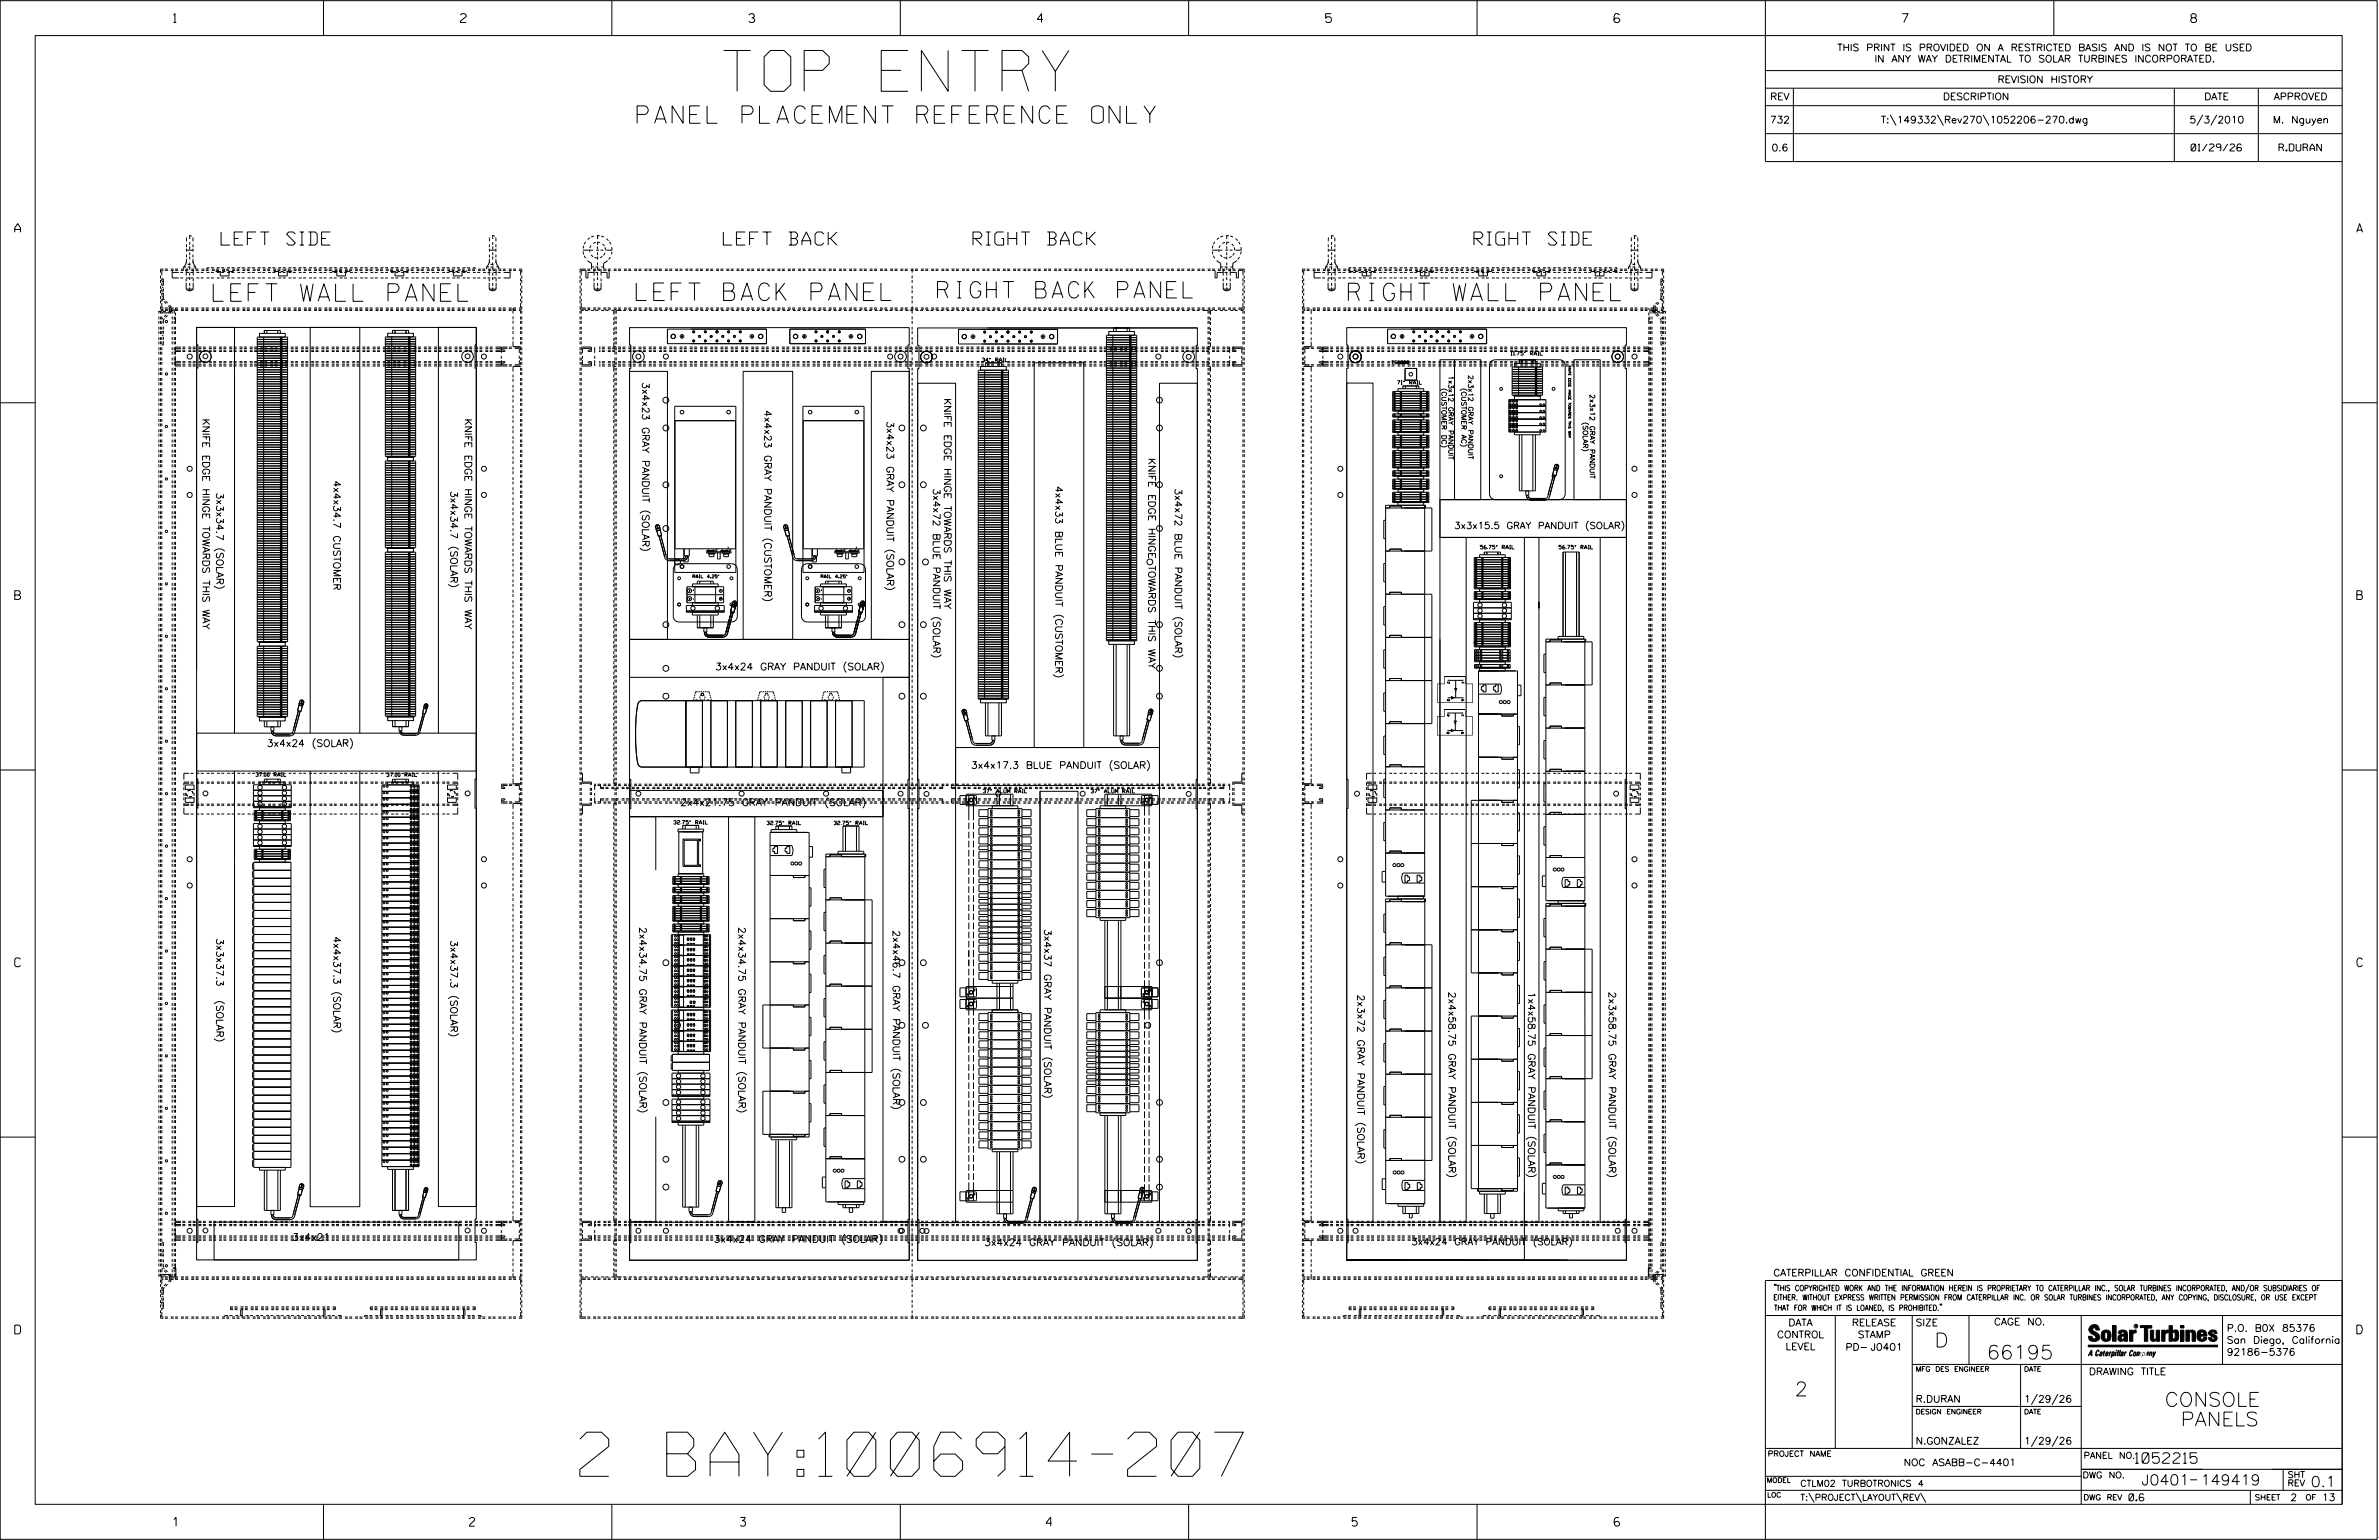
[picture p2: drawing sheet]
<svg xmlns="http://www.w3.org/2000/svg" width="864mm" height="559mm" viewBox="0 0 864 559" stroke-linecap="round" stroke-linejoin="round" font-family="sans-serif">
<defs><g id="words">
<text font-size="16" x="210.5" y="535.7">2 BAY:1006914-207</text>
<text font-size="14.8" x="262.7" y="33.1">TOP ENTRY</text>
<g font-size="6.3">
<text x="231.3" y="44.7">PANEL PLACEMENT REFERENCE ONLY</text>
<text x="77.4" y="109.3">LEFT WALL PANEL</text>
<text x="231" y="109.1">LEFT BACK PANEL</text>
<text x="489.5" y="109.1">RIGHT WALL PANEL</text>
</g>
<text font-size="5.9" x="340.3" y="108.1">RIGHT BACK PANEL</text>
<g font-size="5.1">
<text x="702.3" y="488.8">D</text>
<text x="721.2" y="493.2">66195</text>
<text x="651.5" y="506.5">2</text>
<text x="785.8" y="510.3">CONSOLE</text>
<text x="788.6" y="517.4">PANELS</text>
</g>
<g font-size="4.8">
<text x="80.2" y="88.9">LEFT SIDE</text>
<text x="262.6" y="88.9">LEFT BACK</text>
<text x="353.2" y="88.9">RIGHT BACK</text>
<text x="535.1" y="88.9">RIGHT SIDE</text>
</g>
<g font-size="3.8">
<text x="775.1" y="531">1052215</text>
<text x="777.4" y="538.9">J0401</text>
<text x="798.8" y="538.9">149419</text>
<text x="838.8" y="539.5">0.1</text>
</g>
<g font-size="3.2">
<text x="63" y="8.2">1</text>
<text x="167.2" y="8.2">2</text>
<text x="271.8" y="8.2">3</text>
<text x="376.5" y="8.2">4</text>
<text x="481.2" y="8.2">5</text>
<text x="690.6" y="8.2">7</text>
<text x="795.3" y="8.2">8</text>
<text x="5.4" y="84.3">A</text>
<text x="855.5" y="84.3">A</text>
<text x="5.4" y="217.5">B</text>
<text x="855.6" y="217.5">B</text>
<text x="5.4" y="350.8">C</text>
<text x="855.6" y="350.8">C</text>
<text x="5.4" y="484">D</text>
<text x="855.6" y="484">D</text>
<text x="62.8" y="553.8">1</text>
<text x="170.4" y="553.8">2</text>
<text x="268.8" y="553.8">3</text>
<text x="379.8" y="553.8">4</text>
<text x="490.8" y="553.8">5</text>
<text x="585.9" y="553.8">6</text>
</g>
<g font-size="2.5">
<text x="666.9" y="18.5">THIS PRINT IS PROVIDED ON A RESTRICTED BASIS AND IS NOT TO BE USED</text>
<text x="680.5" y="22.6">IN ANY WAY DETRIMENTAL TO SOLAR TURBINES INCORPORATED.</text>
<text x="725.1" y="30">REVISION HISTORY</text>
<text x="642.6" y="36.3">REV</text>
<text x="705.3" y="36.3">DESCRIPTION</text>
<text x="800.2" y="36.3">DATE</text>
<text x="825.4" y="36.3">APPROVED</text>
<text x="642.5" y="44.7">732</text>
<text x="682.8" y="44.7">T:\149332\Rev270\1052206-270.dwg</text>
<text x="794.8" y="44.7">5/3/2010</text>
<text x="825.1" y="44.7">M. Nguyen</text>
<text x="643.1" y="54.8">0.6</text>
<text x="795.4" y="54.8">01/29/26</text>
<text x="827.3" y="54.8">R.DURAN</text>
<text x="233.1" y="138.7" transform="rotate(90 233.1 138.7)">3x4x23 GRAY PANDUIT (SOLAR)</text>
<text x="277.5" y="148.8" transform="rotate(90 277.5 148.8)">4x4x23 GRAY PANDUIT (CUSTOMER)</text>
<text x="342.8" y="144.5" transform="rotate(90 342.8 144.5)">KNIFE EDGE HINGE TOWARDS THIS WAY</text>
<text x="73.6" y="151.9" transform="rotate(90 73.6 151.9)">KNIFE EDGE HINGE TOWARDS THIS WAY</text>
<text x="168.7" y="151.9" transform="rotate(90 168.7 151.9)">KNIFE EDGE HINGE TOWARDS THIS WAY</text>
<text x="321.9" y="152.9" transform="rotate(90 321.9 152.9)">3x4x23 GRAY PANDUIT (SOLAR)</text>
<text x="416.9" y="166.2" transform="rotate(90 416.9 166.2)">KNIFE EDGE HINGE TOWARDS THIS WAY</text>
<text x="78.5" y="178.8" transform="rotate(90 78.5 178.8)">3x3x34.7 (SOLAR)</text>
<text x="121.1" y="174.4" transform="rotate(90 121.1 174.4)">4x4x34.7 CUSTOMER</text>
<text x="163.5" y="178.2" transform="rotate(90 163.5 178.2)">3x4x34.7 (SOLAR)</text>
<text x="338.7" y="177.2" transform="rotate(90 338.7 177.2)">3x4x72 BLUE PANDUIT (SOLAR)</text>
<text x="383.1" y="176.4" transform="rotate(90 383.1 176.4)">4x4x33 BLUE PANDUIT (CUSTOMER)</text>
<text x="426.5" y="177.2" transform="rotate(90 426.5 177.2)">3x4x72 BLUE PANDUIT (SOLAR)</text>
<text x="259.6" y="243.1">3x4x24 GRAY PANDUIT (SOLAR)</text>
<text x="96.9" y="270.9">3x4x24 (SOLAR)</text>
<text x="352.5" y="278.9">3x4x17.3 BLUE PANDUIT (SOLAR)</text>
<text x="246.9" y="292.4">2x4x21.75 GRAY PANDUIT (SOLAR)</text>
<text x="78.5" y="340.5" transform="rotate(90 78.5 340.5)">3x3x37.3</text>
<text x="121.1" y="339.8" transform="rotate(90 121.1 339.8)">4x4x37.3 (SOLAR)</text>
<text x="163.5" y="341.2" transform="rotate(90 163.5 341.2)">3x4x37.3 (SOLAR)</text>
<text x="232.1" y="336.4" transform="rotate(90 232.1 336.4)">2x4x34.75 GRAY PANDUIT (SOLAR)</text>
<text x="268.1" y="336.4" transform="rotate(90 268.1 336.4)">2x4x34.75 GRAY PANDUIT (SOLAR)</text>
<text x="324.1" y="337.6" transform="rotate(90 324.1 337.6)">2x4x46.7 GRAY PANDUIT (SOLAR)</text>
<text x="379.1" y="337.1" transform="rotate(90 379.1 337.1)">3x4x37 GRAY PANDUIT (SOLAR)</text>
<text x="525.9" y="359.9" transform="rotate(90 525.9 359.9)">2x4x58.75 GRAY PANDUIT (SOLAR)</text>
<text x="554.7" y="359.9" transform="rotate(90 554.7 359.9)">1x4x58.75 GRAY PANDUIT (SOLAR)</text>
<text x="584" y="359.9" transform="rotate(90 584 359.9)">2x3x58.75 GRAY PANDUIT (SOLAR)</text>
<text x="78.5" y="360.5" transform="rotate(90 78.5 360.5)">(SOLAR)</text>
<text x="492.8" y="360.9" transform="rotate(90 492.8 360.9)">2x3x72 GRAY PANDUIT (SOLAR)</text>
<text x="106" y="450.2">3x4x21</text>
<text x="259.1" y="450.8">3x4x24 GRAY PANDUIT (SOLAR)</text>
<text x="357.3" y="452.1">3x4x24 GRAY PANDUIT (SOLAR)</text>
<text x="643.8" y="463">CATERPILLAR CONFIDENTIAL GREEN</text>
<text x="645.1" y="485.5">CONTROL</text>
<text x="649.2" y="481.1">DATA</text>
<text x="672.3" y="481.1">RELEASE</text>
<text x="674.4" y="485.5">STAMP</text>
<text x="695.4" y="481.1">SIZE</text>
<text x="723.8" y="480.8">CAGE NO.</text>
<text x="808.4" y="483.1">P.O. B0X 85376</text>
<text x="648.2" y="489.8">LEVEL</text>
<text x="669.9" y="490">PD- J0401</text>
<text x="808.4" y="487.5">San Diego, California</text>
<text x="808.4" y="491.8">92186-5376</text>
<text x="758.3" y="498.9">DRAWING TITLE</text>
<text x="695.4" y="508.9">R.DURAN</text>
<text x="734.8" y="508.9">1/29/26</text>
<text x="695.4" y="524.1">N.GONZALEZ</text>
<text x="734.8" y="524.1">1/29/26</text>
<text x="691.1" y="531.9">NOC ASABB-C-4401</text>
<text x="772.8" y="544.6">0.6</text>
<text x="831.4" y="544.6">2</text>
<text x="842.9" y="544.6">13</text>
</g>
<g font-size="2.4">
<text x="527.9" y="191.9">3x3x15.5 GRAY PANDUIT (SOLAR)</text>
<text x="512.4" y="451.8">3x4x24 GRAY PANDUIT (SOLAR)</text>
</g>
<g font-size="2.3">
<text x="756.4" y="529.2">PANEL NO.</text>
<text x="653.5" y="539.4">CTLM02 TURBOTRONICS 4</text>
<text x="756" y="536.3">DWG NO.</text>
<text x="830.4" y="539.3">REV</text>
<text x="830.4" y="536.2">SHT</text>
<text x="653.5" y="544.5">T:\PROJECT\LAYOUT\REV\</text>
</g>
<g font-size="2">
<text x="643.8" y="468.4">&quot;THIS COPYRIGHTED WORK AND THE INFORMATION HEREIN IS PROPRIETARY TO CATERPILLAR INC., SOLAR TURBINES INCORPORATED, AND/OR SUBSIDIARIES OF</text>
<text x="643.8" y="471.8">EITHER. WITHOUT EXPRESS WRITTEN PERMISSION FROM CATERPILLAR INC. OR SOLAR TURBINES INCORPORATED, ANY COPYING, DISCLOSURE, OR USE EXCEPT</text>
<text x="644" y="475.6">THAT FOR WHICH IT IS LOANED, IS PROHIBITED.&quot;</text>
<text x="641.7" y="528.5">PROJECT NAME</text>
<text x="756.3" y="544.3">DWG REV</text>
<text x="818.5" y="544.3">SHEET</text>
<text x="836.9" y="544.3">OF</text>
</g>
<g font-size="1.8">
<text x="525.8" y="136.2" transform="rotate(90 525.8 136.2)">1x3x12 GRAY PANDUIT</text>
<text x="533" y="136.1" transform="rotate(90 533 136.1)">2x3x12 GRAY PANDUIT</text>
<text x="523.3" y="140.9" transform="rotate(90 523.3 140.9)">(CUSTOMER DC)</text>
<text x="530.5" y="140.8" transform="rotate(90 530.5 140.8)">(CUSTOMER AC)</text>
<text x="577.1" y="143.1" transform="rotate(90 577.1 143.1)">2x3x12 GRAY PANDUIT</text>
<text x="574.7" y="153.2" transform="rotate(90 574.7 153.2)">(SOLAR)</text>
<text x="695.4" y="497.6">MFG DES ENGINEER</text>
<text x="734.8" y="497.6">DATE</text>
<text x="695.4" y="513.1">DESIGN ENGINEER</text>
<text x="734.8" y="513.1">DATE</text>
<text x="641.3" y="538">MODEL</text>
<text x="641.5" y="543.3">LOC</text>
</g>
<g font-size="1.3">
<text x="356.5" y="131.2">34&quot; RAIL</text>
<text x="548.5" y="128.9">11.75&quot; RAIL</text>
<text x="507.3" y="139.4">71&quot; RAIL</text>
<text x="537.4" y="199.2">56.75&quot; RAIL</text>
<text x="565.9" y="199.2">56.75&quot; RAIL</text>
<text x="92.8" y="281.7">37.00 RAIL</text>
<text x="140.3" y="281.8">37.00 RAIL</text>
<text x="356.9" y="287.7">37&quot; ALUM RAIL</text>
<text x="396" y="287.7">37&quot; ALUM RAIL</text>
<text x="244.5" y="299.1">32.75&quot; RAIL</text>
<text x="278.4" y="299.3">32.75&quot; RAIL</text>
<text x="302.7" y="299.3">32.75&quot; RAIL</text>
</g>
<g font-size="1.2">
<text x="251.5" y="209.7">RAIL 4.25&quot;</text>
<text x="298" y="209.7">RAIL 4.25&quot;</text>
</g>
<text font-size="1.1" x="505.2" y="132">TS8000</text>
<g font-size=".9">
<text x="569.4" y="132.6" transform="rotate(90 569.4 132.6)">KNIFE EDGE HINGE TOWARDS THIS WAY</text>
<text x="775.1" y="481.7">R</text>
</g>
<g font-size=".5">
<text x="250.2" y="214.6">2</text>
<text x="261.5" y="214.7">1</text>
<text x="296.7" y="214.6">2</text>
<text x="308" y="214.7">1</text>
<text x="250.2" y="217.5">4</text>
<text x="251.5" y="217.6">-</text>
<text x="261.5" y="217.5">3</text>
<text x="296.7" y="217.5">4</text>
<text x="298.1" y="217.6">-</text>
<text x="308" y="217.5">3</text>
<text x="525.4" y="248">T2</text>
<text x="530.7" y="248">T1</text>
<text x="525.4" y="254.4">B2</text>
<text x="530.7" y="254.4">B1</text>
<text x="525.3" y="259.9">T2</text>
<text x="530.5" y="259.9">T1</text>
</g>
</g></defs>
<g fill="none" stroke="#000" stroke-width=".36">
<path d="M.1 .2h862.8v558.4h-862.8zM12.8 12.9h837.4v533h-837.4zM117.4 .2v12.7M222.1 .2v12.7M326.8 .2v12.7M431.5 .2v12.7M536.2 .2v12.7M587.9 5.5l-.5-.5h-1l-.5 1v1.7l.5 .4h1l.6-.4v-.6l-.6-.5h-1l-.5 .5M640.9 .2v58.4h209.3M745.6 .2v12.7M640.9 25.6h209.3M640.9 32h209.3"/>
<path d="M640.9 38.3h209.3M651 32v26.6M789.3 32v26.6M819.8 32v26.6M640.9 48.5h209.3M686.2 41.7l2.1 3.8M703.3 41.7l2.2 3.8M719.9 41.7l2.1 3.8M799.6 41.7l-2.1 3.8M804.7 41.7l-2.2 3.8M58.3 99.4v.1M58.3 100v1"/>
<path d="M59.3 97.6h-1v1.3M59.3 98.1h-.6v1.8M59.9 98.1h1M59.9 97.6h1M61.4 98.1h.1M61.4 97.7h.1M62 98.1h1M62 97.6h1M62.5 98.1v2.8h2.4M62.5 98.8h2.4M63.6 98.1h1M63.6 97.6h1"/>
<path d="M65.2 98.1h.1M65.2 97.7h.1M65.4 98.8h1.1M65.7 98.1h1M66.7 96.9v.7h-1M66.7 96.9h.9M67 98.8h.1M67.3 98.1h1M67.3 97.6h1M67.6 98.8h1M67.6 97.6v2.3M67.7 91.8h.1"/>
<path d="M67.7 94.8l.1 .6M67.7 88.1h.1M67.7 88.7v1M67.7 90.2v1.1M67.7 92.4v1M67.7 93.9v.9M67.7 90.8h2.4M67.7 94.8l-1 2.1M67.8 86.2l-.1 1.4M68.1 96.9h1M68.1 85.8h.1M68.1 95.7l1 .3"/>
<path d="M68.6 85.5l1 .3M68.9 98.1h.1M68.9 97.6h.1M68.9 85.5v1.2M68.9 87.8v1.1M68.9 89.4v1.1M68.9 91h.1M68.9 91.5v1.1M68.9 93.1v1.1M68.9 94.7h.1M68.9 95.2v1.1M68.9 96.8v1.1"/>
<path d="M68.9 99v1M68.9 87.3h.1M68.9 98.4h.1M69.1 98.8h1.1M69.4 98.1h1.1M69.4 97.6h1.1M69.6 95.7v.1M69.6 96.9h.1M69.9 86.2l.2 1.4M70.1 91.8h.1M70.1 94.8l-.2 .6M70.1 94.8l.1 .8 .8 1.3"/>
<path d="M70.1 88.1h.1M70.1 88.7v1M70.1 90.2v1.1M70.1 92.4v1M70.1 93.9v.9M70.1 97.6v2.3M70.2 96.9h.8M70.7 98.8h.1M71 98.1h1.1M71 96.9v.7h1.1M71.3 98.8h1.1M72.6 98.1h.1"/>
<path d="M72.6 97.7h.1M72.9 98.8h1M73.1 98.1h1.1M73.1 97.6h1.1M74.4 98.8h.1M74.7 98.1h1.1M74.7 97.6h1.1M75 98.8h1.1M76.1 97.2h-.9v.4M76.3 98.1h.1M76.3 97.6h.1M76.6 97.2h1"/>
<path d="M76.6 98.8h1M76.9 98.1h1M76.9 97.6h1M78.2 97.1h.1M78.2 98.8h.1M78.4 98.1v.4h1.8M78.5 98.1h1M78.5 97.6h1M78.7 97.2h1.1M78.7 98.8h1.1M80 98.5v1.6h3.1v-1.6M80 98.1h.1"/>
<path d="M80 97.7h.1M80.3 97.2h1.1M80.3 98.8h1.1M80.6 98.1h1M80.6 97.6h1M80.8 98.5h1M81.6 97.6v.5M81.9 97.2h.1M81.9 98.8h.1M82.2 98.1h1M82.2 97.6h1M82.3 98.5h.1"/>
<path d="M82.4 97.2h1.1M82.4 98.8h1.1M83.7 98.1h.1M83.7 97.7h.1M84 97.2h1.1M84 98.8h1.1M84.3 98.1h1M84.3 97.6h1M84.7 98.1v.4h-1.8M85.6 97.1h.1M85.6 98.8h.1M85.9 98.1h1"/>
<path d="M85.9 97.6h1M86.1 97.2h1.1M86.1 98.8h1.1M87.5 98.1h.1M87.5 97.6h.1M87.7 97.2h1.1M87.7 98.8h1.1M88 98.1h1.1M88 97.6h1.1M89.3 97.1h.1M89.3 98.8h.1M89.6 98.1h1.1"/>
<path d="M89.6 97.6h1.1M89.9 97.2h1M89.9 98.8h1M91.2 98.1h.1M91.2 97.7h.1M91.4 97.2h1.1M91.4 98.8h1.1M91.7 98.1h1.1M91.7 97.6h1.1M93 97.2h.1M93 98.8h.1M93.3 98.1h1.1"/>
<path d="M93.3 97.6h1.1M93.6 97.2h1.1M93.6 98.8h1.1M94.9 98.1h.1M94.9 97.6h.1M95.2 97.2h1M95.2 98.8h1M95.5 98.1h1M95.5 97.6h1M96.8 97.1h.1M96.8 98.8h.1M97 98.1h1.1"/>
<path d="M97 97.6h1.1M97.3 97.2h1.1M97.3 98.8h1.1M98.6 98.1h.1M98.6 97.6h.1M98.9 97.2h1M98.9 98.8h1M99.2 98.1h1M99.2 97.6h1M99.5 98.1v.4h1.9M100.5 97.2h.1M100.5 98.8h.1"/>
<path d="M100.8 98.1h1M100.8 97.6h1M101 97.2h1.1M101 98.8h1.1M101.1 98.5v1.6h3.2v-1.6M101.9 98.5h1.1M102.3 98.1h.1M102.3 97.7h.1M102.6 97.2h1.1M102.6 98.8h1.1M102.7 97.6v.5M102.9 98.1h1"/>
<path d="M102.9 97.6h1M103.5 98.5h.1M104.2 97.1h.1M104.2 98.8h.1M104.5 98.1h1M104.5 97.6h1M104.7 97.2h1.1M104.7 98.8h1.1M105.9 98.1v.4h-1.9M106 98.1h.1M106 97.6h.1M106.3 97.2h1.1"/>
<path d="M106.3 98.8h1.1M106.6 98.1h1.1M106.6 97.6h1.1M107.9 97.1h.1M107.9 98.8h.1M108.2 98.1h1.1M108.2 97.6h1.1M108.4 97.2h1.1M108.4 98.8h1.1M109.8 98.1h.1M109.8 97.7h.1M110 97.2h1.1"/>
<path d="M110 98.8h1.1M110.3 98.1h1.1M110.3 97.6h1.1M111.6 97.2h.1M111.6 98.8h.1M111.9 98.1h1.1M111.9 97.6h1.1M112.2 97.2h1M112.2 98.8h1M113.5 98.1h.1M113.5 97.7h.1M113.8 97.2h1"/>
<path d="M113.8 98.8h1M114 98.1h1.1M114 97.6h1.1M115.3 97.1h.1M115.3 98.8h.1M115.6 98.1h1.1M115.6 97.6h1.1M115.9 97.2h1M115.9 98.8h1M117.2 98.1h.1M117.2 97.6h.1M117.5 97.2h1"/>
<path d="M117.5 98.8h1M117.8 98.1h1M117.8 97.6h1M119.1 97.2h.1M119.1 98.8h.1M119.3 98.1h1.1M119.3 97.6h1.1M119.6 97.2h1M119.6 98.8h1M120.7 98.1v.4h1.8M120.9 98.1h.1M120.9 97.7h.1"/>
<path d="M121.2 97.2h1M121.2 98.8h1M121.5 98.1h1M121.5 97.6h1M122.3 98.5v1.6h3.1v-1.6M122.8 97.2h.1M122.8 98.8h.1M123 98.1h1.1M123 97.6h1.1M123 98.5h1.1M123.3 97.2h1.1M123.3 98.8h1.1"/>
<path d="M123.9 97.6v.5M124.6 98.1h.1M124.6 97.6h.1M124.6 98.5h.1M124.9 97.2h1.1M124.9 98.8h1.1M125.2 98.1h1.1M125.2 97.6h1.1M126.5 97.1h.1M126.5 98.8h.1M126.8 98.1h1M126.8 97.6h1"/>
<path d="M127 98.1v.4h-1.8M127 97.2h1.1M127 98.8h1.1M128.3 98.1h.1M128.3 97.6h.1M128.6 97.2h1.1M128.6 98.8h1.1M128.9 98.1h1.1M128.9 97.6h1.1M130.2 97.2h.1M130.2 98.8h.1M130.5 98.1h1.1"/>
<path d="M130.5 97.6h1.1M130.8 97.2h1M130.8 98.8h1M132.1 98.1h.1M132.1 97.7h.1M132.4 97.2h1M132.4 98.8h1M132.6 98.1h1.1M132.6 97.6h1.1M133.9 97.1h.1M133.9 98.8h.1M134.2 98.1h1.1"/>
<path d="M134.2 97.6h1.1M134.5 97.2h1M134.5 98.8h1M135.8 98.1h.1M135.8 97.6h.1M136.1 97.2h1M136.1 98.8h1M136.3 98.1h1.1M136.3 97.6h1.1M137.7 97.1h.1M137.7 98.8h.1M137.9 98.1h1.1"/>
<path d="M137.9 97.6h1.1M138.2 97.2h1M138.2 98.8h1M139.5 98.1h.1M139.5 97.7h.1M139.8 97.2h1M139.8 98.8h1M140.1 98.1h1M140.1 97.6h1M141.4 97.2h.1M141.4 98.8h.1M141.6 98.1h1.1"/>
<path d="M141.6 97.6h1.1M141.8 98.1v.4h1.9M141.9 97.2h1.1M141.9 98.8h1.1M143.2 98.1h.1M143.2 97.7h.1M143.4 98.5v1.6h3.2v-1.6M143.5 97.2h1.1M143.5 98.8h1.1M143.8 98.1h1M143.8 97.6h1M144.2 98.5h1.1"/>
<path d="M145.1 97.1h.1M145.1 98.8h.1M145.3 98.1h1.1M145.3 97.6h1.1M145.6 97.2h1.1M145.6 98.8h1.1M145.8 98.5h.1M146.9 98.1h.1M146.9 97.6h.1M147.2 97.2h1.1M147.2 98.8h1.1M147.5 98.1h1.1"/>
<path d="M147.5 97.6h1.1M148.2 98.1v.4h-1.9M148.8 97.2h.1M148.8 98.8h.1M149.1 98.1h1M149.1 97.6h1M149.4 97.2h1M149.4 98.8h1M150.7 98.1h.1M150.7 97.7h.1M151 97.2h1M151 98.8h1"/>
<path d="M151.2 98.1h1.1M151.2 97.6h1.1M152.5 97.2h.1M152.5 98.8h.1M152.8 98.1h1M152.8 97.6h1M153.1 97.2h1M153.1 98.8h1M154.4 98.1h.1M154.4 97.6h.1M154.7 97.2h1M154.7 98.8h1"/>
<path d="M154.9 98.1h1.1M154.9 97.6h1.1M156.2 97.1h.1M156.2 98.8h.1M156.5 98.1h1.1M156.5 97.6h1.1M156.8 97.2h1M156.8 98.8h1M158.1 98.1h.1M158.1 97.7h.1M158.4 97.2h1M158.4 98.8h1"/>
<path d="M158.6 98.1h1.1M158.6 97.6h1.1M159.9 97.2h.1M159.9 98.8h.1M160.2 98.1h1.1M160.2 97.6h1.1M160.5 97.2h1.1M160.5 98.8h1.1M161.8 98.1h.1M161.8 97.7h.1M162.1 97.2h1.1M162.1 98.8h1.1"/>
<path d="M162.3 98.1h1.1M162.3 97.6h1.1M163 98.1v.4h1.8M163.7 97.1h.1M163.7 98.8h.1M163.9 98.1h1.1M163.9 97.6h1.1M164.2 97.2h1.1M164.2 98.8h1.1M164.6 98.5v1.6h3.1v-1.6M165.3 98.5h1.1M165.5 98.1h.1"/>
<path d="M165.5 97.6h.1M165.8 97.2h1.1M165.8 98.8h1.1M166.1 98.1h1M166.1 97.6h1M166.9 98.5h.1M167.4 97.1h.1M167.4 98.8h.1M167.7 98.1h1M167.7 97.6h1M167.9 97.2h1.1M167.9 98.8h1.1"/>
<path d="M169.3 98.1h.1M169.3 97.7h.1M169.3 98.1v.4h-1.8M169.5 97.2h1.1M169.5 98.8h1.1M169.8 98.1h1.1M169.8 97.6h1.1M171.1 97.2h.1M171.1 98.8h.1M171.4 98.1h1M171.4 97.6h1M171.7 97.2h.8v.4"/>
<path d="M171.7 98.8h1M173 98.1h.1M173 97.6h.1M173.2 98.8h1.1M173.5 98.1h1.1M173.5 97.6h1.1M174.8 98.8h.1M175.1 98.1h1M175.1 97.6h1M175.4 98.8h1M176.6 96.9h.9M176.6 96.9v.7"/>
<path d="M176.7 98.1h.1M176.7 97.6h.1M177 98.8h1M177.2 98.1h1.1M177.2 97.6h1.1M177.6 97.6v2.3M177.7 91.8h.1M177.7 94.8l.1 .6M177.7 90.8h2.3M177.7 88.1h.1M177.7 88.7v1M177.7 90.2v1.1"/>
<path d="M177.7 92.4v1M177.7 93.9v.9M177.7 94.8l-.4 1.1-.7 1M177.8 86.2l-.1 1.4M178 96.9h1.1M178.1 85.7v.1M178.1 95.7l1 .3M178.5 98.8h.1M178.6 85.5l1 .3M178.8 98.1h1.1M178.8 97.6h1.1M178.8 87.3h.1"/>
<path d="M178.8 98.4h.1M178.9 85.5v1.2M178.9 87.8v1.1M178.9 89.4v1.1M178.9 91h.1M178.9 91.5v1.1M178.9 93.1v1.1M178.9 94.7h.1M178.9 95.2v1.1M178.9 96.8v1.1M178.9 99v1M179.1 98.8h1.1"/>
<path d="M179.6 95.7v.1M179.6 96.9h.1M179.9 86.2l.1 1.4M180 94.8l1 2.1M180 88.1h.1M180 88.7v1M180 90.2v1.1M180 92.4v1M180 93.9v.9M180 94.8l-.1 .6M180 91.8h.1M180.1 97.6v2.3"/>
<path d="M180.2 96.9h.8M180.4 98.1h.1M180.4 97.7h.1M180.7 98.8h1.1M180.9 98.1h1.1M180.9 97.6h1.1M181 96.9v.7M182.3 98.8h.1M182.5 98.1h1.1M182.5 97.6h1.1M182.8 98.8h2.4M184.1 98.1h.1"/>
<path d="M184.1 97.6h.1M184.7 98.1h1M184.7 97.6h1M185.2 98.1v2.8h-2.4M186.3 98.1h1M186.3 97.6h1M187.8 98.1h.1M187.8 97.7h.1M188.4 98.1h.6v1.8M188.4 97.6h1v1.3M189.4 99.4v.1M189.4 100v1"/>
<path d="M210.6 99.4v.1M210.6 100v1M211.6 90.7l2.1 .1M211.7 91.3l.2 1M211.9 89.1l-.2 1.1M212.1 92.8l.4 .9M212.6 87.7l-.5 1M212.7 97.6h-2.1v1.3M212.9 94.1v.1M212.9 87.3h.1M213.2 98.1h1.1M213.2 97.6h1.1"/>
<path d="M213.3 94.5l1.4 1v2.1M214 90.5l.1 1M214.1 86.3l-.8 .6M214.2 90.8h1.1M214.3 92h.1M214.6 92.5l.7 .7M214.6 89l-.5 1M214.7 96.9h.9M214.8 98.1h.1M214.8 97.7h.1M214.9 88.7h.1M215.3 98.1h1.1"/>
<path d="M215.3 97.6h1.1M215.6 85.7l-1 .3M215.6 98.8h-2.2v2.1h-.7v-2.8h-1.7v1.8M215.7 97.6v2.3M215.8 93.4l1 .2M215.8 90.8h.1M216.1 98.8h1.1M216.1 96.9h1.1M216.1 85.6h.1M216.3 87.9l-1 .4M216.4 90.8h1.1M216.6 85.5h1.1"/>
<path d="M216.8 87.9l1 .1M216.9 87.3h.1M216.9 98.4h.1M216.9 98.1h1.1M216.9 97.6h1.1M216.9 85.5v1.2M216.9 87.8v1.1M216.9 89.4v1.1M216.9 91h.1M216.9 91.5v1.1M216.9 93.1v1.1M216.9 94.7h.1"/>
<path d="M216.9 95.2v1.1M216.9 96.8v1.1M216.9 99v1M217.3 93.6h.1M217.7 98.8h.1M217.7 96.9h.1M218 90.8h1M218.2 97.6v2.3M218.2 98.8h2.2M218.2 96.9h.9M218.2 85.7l1 .3M218.3 88.2h.1"/>
<path d="M218.5 98.1h.1M218.5 97.7h.1M218.7 93l-.9 .5M218.7 88.5l.7 .8M219 98.1h1.1M219.6 90.8h.1M219.6 91.8l-.5 .9M219.6 89.7l.2 1.1M219.7 86.3h.1M219.7 91.3h.1M220.1 86.6l.8 .7M220.6 94.5l-1.5 1v2.1h1"/>
<path d="M220.6 98.1h1.1M220.6 97.6h1.1M221.1 98.1v2.8h-.7v-2.1M221.2 87.7l.5 1M221.5 93.3l-.6 .9M221.8 92.8h.1M221.9 89.1v.1M222.1 89.7l.1 1-2.1 .1M222.1 91.3l-.2 1M222.2 98.1h.1M222.2 97.6h.1M222.8 98.1h1"/>
<path d="M222.8 97.6h1M224.4 98.1h1M224.4 97.6h1M225.9 98.1h.1M225.9 97.7h.1M226.5 98.1h1M226.5 97.6h1M228.1 98.1h1M228.1 97.6h1M229.7 98.1h.1M229.7 97.6h.1M230.2 98.1h1"/>
<path d="M230.2 97.6h1M231.8 98.1h1M231.8 97.6h1M233.4 98.1h.1M233.4 97.6h.1M233.9 98.1h1.1M233.9 97.6h1.1M235.5 98.1h1.1M235.5 97.6h1.1M237.1 98.1h.1M237.1 97.7h.1M237.6 98.1h1.1"/>
<path d="M237.6 97.6h1.1M239.2 98.1h1.1M239.2 97.6h1.1M240.8 98.1h.1M240.8 97.6h.1M241.4 98.1h1M241.4 97.6h1M243 98.1h1M243 97.6h1M244.5 98.1h.1M244.5 97.7h.1M245.1 98.1h1"/>
<path d="M245.1 97.6h1M246.7 98.1h1M246.7 97.6h1M248.2 98.1h.1M248.2 97.7h.1M248.8 98.1h1M248.8 97.6h1M250.4 98.1h1M250.4 97.6h1M252 98.1h.1M252 97.6h.1M252.5 98.1h1.1"/>
<path d="M252.5 97.6h1.1M254.1 98.1h1.1M254.1 97.6h1.1M255.7 98.1h.1M255.7 97.7h.1M256.2 98.1h1.1M256.2 97.6h1.1M257.8 98.1h1.1M257.8 97.6h1.1M259.4 98.1h.1M259.4 97.6h.1M260 98.1h1"/>
<path d="M260 97.6h1M261.5 98.1h1.1M261.5 97.6h1.1M263.1 98.1h.1M263.1 97.6h.1M263.7 98.1h1M263.7 97.6h1M265.3 98.1h1M265.3 97.6h1M266.8 98.1h.1M266.8 97.7h.1M267.4 98.1h1"/>
<path d="M267.4 97.6h1M269 98.1h1M269 97.6h1M270.5 98.1h.1M270.5 97.6h.1M271.1 98.1h1.1M271.1 97.6h1.1M272.7 98.1h1.1M272.7 97.6h1.1M274.3 98.1h.1M274.3 97.7h.1M274.8 98.1h1.1"/>
<path d="M274.8 97.6h1.1M276.4 98.1h1.1M276.4 97.6h1.1M278 98.1h.1M278 97.7h.1M278.5 98.1h1.1M278.5 97.6h1.1M280.1 98.1h1.1M280.1 97.6h1.1M281.7 98.1h.1M281.7 97.6h.1M282.3 98.1h1"/>
<path d="M282.3 97.6h1M283.8 98.1h1.1M283.8 97.6h1.1M285.4 98.1h.1M285.4 97.7h.1M286 98.1h1M286 97.6h1M287.5 98.1h1.1M287.5 97.6h1.1M289.1 98.1h.1M289.1 97.6h.1M289.7 98.1h1.1"/>
<path d="M289.7 97.6h1.1M291.3 98.1h1M291.3 97.6h1M292.9 98.1h.1M292.9 97.7h.1M293.4 98.1h1.1M293.4 97.6h1.1M295 98.1h1.1M295 97.6h1.1M296.6 98.1h.1M296.6 97.7h.1M297.1 98.1h1.1"/>
<path d="M297.1 97.6h1.1M298.7 98.1h1.1M298.7 97.6h1.1M300.3 98.1h.1M300.3 97.6h.1M300.8 98.1h1.1M300.8 97.6h1.1M302.4 98.1h1.1M302.4 97.6h1.1M304 98.1h.1M304 97.7h.1M304.6 98.1h1"/>
<path d="M304.6 97.6h1M306.1 98.1h1.1M306.1 97.6h1.1M307.7 98.1h.1M307.7 97.6h.1M308.3 98.1h1M308.3 97.6h1M309.8 98.1h1.1M309.8 97.6h1.1M311.4 98.1h.1M311.4 97.6h.1M312 98.1h1.1"/>
<path d="M312 97.6h1.1M313.6 98.1h1M313.6 97.6h1M315.2 98.1h.1M315.2 97.7h.1M315.7 98.1h1.1M315.7 97.6h1.1M317.3 98.1h1M317.3 97.6h1M318.9 98.1h.1M318.9 97.6h.1M319.4 98.1h1.1"/>
<path d="M319.4 97.6h1.1M321 98.1h1.1M321 97.6h1.1M322.6 98.1h.1M322.6 97.7h.1M323.1 98.1h1.1M323.1 97.6h1.1M324.7 98.1h1.1M324.7 97.6h1.1M326.3 98.1h.1M326.3 97.7h.1M326.8 98.1h1.1"/>
<path d="M326.8 97.6h1.1M328.4 98.1h1.1M328.4 97.6h1.1M330 98.1h.1M330 97.6h.1M330.6 98.1h1M330.6 97.6h1M331.1 97.6v1.3M331.1 99.4v.1M331.1 100v1M332.2 98.1h1M332.2 97.6h1"/>
<path d="M333.8 98.1h.1M333.8 97.7h.1M334.3 98.1h1.1M334.3 97.6h1.1M335.9 98.1h1M335.9 97.6h1M337.5 98.1h.1M337.5 97.6h.1M338 98.1h1.1M338 97.6h1.1M339.6 98.1h1M339.6 97.6h1"/>
<path d="M341.2 98.1h.1M341.2 97.6h.1M341.7 98.1h1.1M341.7 97.6h1.1M343.3 98.1h1.1M343.3 97.6h1.1M344.9 98.1h.1M344.9 97.7h.1M345.4 98.1h1.1M345.4 97.6h1.1M347 98.1h1.1M347 97.6h1.1"/>
<path d="M348.6 98.1h.1M348.6 97.6h.1M349.2 98.1h1M349.2 97.6h1M350.8 98.1h1M350.8 97.6h1M352.3 98.1h.1M352.3 97.7h.1M352.9 98.1h1M352.9 97.6h1M354.5 98.1h1M354.5 97.6h1"/>
<path d="M356.1 98.1h.1M356.1 97.7h.1M356.6 98.1h1M356.6 97.6h1M358.2 98.1h1M358.2 97.6h1M359.8 98.1h.1M359.8 97.6h.1M360.3 98.1h1.1M360.3 97.6h1.1M361.9 98.1h1.1M361.9 97.6h1.1"/>
<path d="M363.5 98.1h.1M363.5 97.7h.1M364 98.1h1.1M364 97.6h1.1M365.6 98.1h1.1M365.6 97.6h1.1M367.2 98.1h.1M367.2 97.6h.1M367.8 98.1h1M367.8 97.6h1M369.4 98.1h1M369.4 97.6h1"/>
<path d="M370.9 98.1h.1M370.9 97.7h.1M371.5 98.1h1M371.5 97.6h1M373.1 98.1h1M373.1 97.6h1M374.6 98.1h.1M374.6 97.7h.1M375.2 98.1h1M375.2 97.6h1M376.8 98.1h1M376.8 97.6h1"/>
<path d="M378.4 98.1h.1M378.4 97.6h.1M378.9 98.1h1.1M378.9 97.6h1.1M380.5 98.1h1.1M380.5 97.6h1.1M382.1 98.1h.1M382.1 97.7h.1M382.6 98.1h1.1M382.6 97.6h1.1M384.2 98.1h1.1M384.2 97.6h1.1"/>
<path d="M385.8 98.1h.1M385.8 97.6h.1M386.3 98.1h1.1M386.3 97.6h1.1M387.9 98.1h1.1M387.9 97.6h1.1M389.5 98.1h.1M389.5 97.6h.1M390.1 98.1h1M390.1 97.6h1M391.7 98.1h1M391.7 97.6h1"/>
<path d="M393.2 98.1h.1M393.2 97.7h.1M393.8 98.1h1M393.8 97.6h1M395.4 98.1h1M395.4 97.6h1M396.9 98.1h.1M396.9 97.6h.1M397.5 98.1h1.1M397.5 97.6h1.1M399.1 98.1h1.1M399.1 97.6h1.1"/>
<path d="M400.7 98.1h.1M400.7 97.7h.1M401.2 98.1h1.1M401.2 97.6h1.1M402.8 98.1h1.1M402.8 97.6h1.1M404.4 98.1h.1M404.4 97.7h.1M404.9 98.1h1.1M404.9 97.6h1.1M406.5 98.1h1.1M406.5 97.6h1.1"/>
<path d="M408.1 98.1h.1M408.1 97.6h.1M408.7 98.1h1M408.7 97.6h1M410.2 98.1h1.1M410.2 97.6h1.1M411.8 98.1h.1M411.8 97.7h.1M412.4 98.1h1M412.4 97.6h1M413.9 98.1h1.1M413.9 97.6h1.1"/>
<path d="M415.5 98.1h.1M415.5 97.6h.1M416.1 98.1h1.1M416.1 97.6h1.1M417.7 98.1h1M417.7 97.6h1M419.2 98.1h.1M419.2 97.6h.1M419.8 98.1h1.1M419.8 97.6h1.1M421.4 98.1h1.1M421.4 97.6h1.1"/>
<path d="M423 98.1h.1M423 97.7h.1M423.5 98.1h1.1M423.5 97.6h1.1M425.1 98.1h1.1M425.1 97.6h1.1M426.7 98.1h.1M426.7 97.6h.1M427.2 98.1h1.1M427.2 97.6h1.1M428.8 98.1h1.1M428.8 97.6h1.1"/>
<path d="M430.4 98.1h.1M430.4 97.7h.1M431 98.1h1M431 97.6h1M432.5 98.1h1.1M432.5 97.6h1.1M434.1 98.1h.1M434.1 97.7h.1M434.7 98.1h1M434.7 97.6h1M436.2 98.1h1.1M436.2 97.6h1.1"/>
<path d="M437.8 98.1h.1M437.8 97.6h.1M438.4 98.1h1.1M438.4 97.6h1.1M440 98.1h1l.1 2.8h.7v-2.1h2.2M440 97.6h1M440.1 90.7l2 .1M440.1 91.3l.2 1M440.3 89.1l-.2 1.1M440.4 92.8l.6 .9M441 87.7l-.5 1M441.3 94.1v.1"/>
<path d="M441.3 87.3h.1M441.6 98.1h.1M441.6 97.7h.1M441.6 94.5l1.5 1v2.1h-1M442.1 98.1h1.1M442.5 90.5v1M442.5 86.3l-.8 .6M442.7 90.8h1M442.7 92h.1M443 92.5l.7 .7M443 89l-.5 1M443.1 96.9h.9"/>
<path d="M443.3 88.7h.1M443.7 98.1h1M443.7 97.6h1M444 85.7l-1 .3M444 97.6v2.3M444.2 93.4l1 .2M444.2 90.8h.1M444.5 85.5h.1M444.5 98.8h1.1M444.5 96.9h1.1M444.7 87.9l-1 .4M444.8 90.8h1"/>
<path d="M445.1 85.5h1M445.2 87.9l1 .1M445.3 98.1h.1M445.3 97.6h.1M445.3 87.3h.1M445.3 98.4h.1M445.3 85.5v1.2M445.3 87.8v1.1M445.3 89.4v1.1M445.3 91h.1M445.3 91.5v1.1M445.3 93.1v1.1"/>
<path d="M445.3 94.7h.1M445.3 95.2v1.1M445.3 96.8v1.1M445.3 99v1M445.7 93.6h.1M445.8 98.1h1.1M445.8 97.6h1.1M446.1 98.8h.1M446.1 96.9h.1M446.4 90.8h1M446.6 97.6v2.3M446.6 85.7l1 .3"/>
<path d="M446.7 98.8h2.1v2.1h.7v-2.8h1.7v1.8M446.7 96.9h.8M446.7 88.2h.1M447.1 93l-.9 .5M447.1 88.5l.7 .8M447.4 98.1h1.1M447.4 97.6h1.1M448 90.8h.1M448 91.8l-.5 .9M448 89.7l.2 1.1M448.1 86.3h.1M448.1 91.3h.1"/>
<path d="M448.5 86.6l.8 .7M449 94.5l-1.5 1v2.1M449 98.1h.1M449 97.7h.1M449.5 97.6h2.2v1.3M449.6 87.7l.5 1M449.9 93.3l-.6 .9M450.1 92.8h.1M450.3 89.1v.1M450.5 89.7l.1 1-2.1 .1M450.5 91.3l-.1 1M451.7 99.4v.1"/>
<path d="M451.7 100v1M472.8 99.4v.1M472.8 100v1M473.8 97.6h-1v1.3M473.8 98.1h-.5v1.8M474.3 98.1h1.1M474.3 97.6h1.1M475.9 98.1h.1M475.9 97.6h.1M476.5 98.1h1.1M476.5 97.6h1.1M477 98.1v2.8h2.4"/>
<path d="M477 98.8h2.4M478.1 98.1h1M478.1 97.6h1M479.7 98.1h.1M479.7 97.7h.1M480 98.8h1M480.2 98.1h1.1M480.2 97.6h1.1M481.2 96.9h.8M481.2 96.9v.7M481.5 98.8h.1M481.8 98.1h1"/>
<path d="M481.8 97.6h1M482.1 98.8h1M482.1 97.6v2.3M482.2 94.8l-.2 .8-.8 1.3M482.2 94.8l.1 .6M482.2 90.8h2.4M482.2 88.1h.1M482.2 88.7v1M482.2 90.2v1.1M482.2 92.4v1M482.2 93.9v.9M482.2 91.8h.1"/>
<path d="M482.3 86.2l-.1 1.4M482.6 96.9h1M482.6 95.7l1 .3M482.6 85.7v.1M483.1 85.5l1 .3M483.4 98.1h.1M483.4 97.6h.1M483.4 85.5v1.2M483.4 87.8v1.1M483.4 89.4v1.1M483.4 91h.1M483.4 91.5v1.1"/>
<path d="M483.4 93.1v1.1M483.4 94.7h.1M483.4 95.2v1.1M483.4 96.8v1.1M483.4 99v1M483.4 87.3h.1M483.4 98.4h.1M483.7 98.8h1M483.9 98.1h1.1M483.9 97.6h1.1M484.1 95.7v.1M484.2 96.9h.1"/>
<path d="M484.4 86.2l.2 1.4M484.6 91.8h.1M484.6 94.8l-.2 .6M484.6 94.8l.2 .8 .8 1.3M484.6 88.1h.1M484.6 88.7v1M484.6 90.2v1.1M484.6 92.4v1M484.6 93.9v.9M484.6 97.6v2.3M484.7 96.9h.9M485.2 98.8h.1"/>
<path d="M485.5 98.1h1.1M485.6 96.9l-.1 .7h1.1M485.8 98.8h1M487.1 98.1h.1M487.1 97.7h.1M487.4 98.8h1M487.6 98.1h1.1M487.6 97.6h1.1M488.9 98.8h.1M489.2 98.1h1.1M489.2 97.6h1.1M489.5 98.8h1.1"/>
<path d="M489.7 98.1v.4h1.6M490.6 97.2h-.9v.4M490.8 97.7h.1M490.8 98.1h.1M491.1 97.2h1.1M491.1 98.8h1.1M491.3 98.1h1.1M491.3 97.6h1.1M492.7 97.1h.1M492.7 98.8h.1M492.9 98.1v.4h-1.1M492.9 97.6h1.1v.5h-1.1"/>
<path d="M493.2 97.2h1.1M493.2 98.8h1.1M493.4 98.5h.1M494 98.5h1M494.5 98.1h.1M494.5 97.6h.1M494.8 97.2h1.1M494.8 98.8h1.1M495.1 98.1h1M495.1 97.6h1M495.5 98.5h1.1M496.1 97.6v.5"/>
<path d="M496.1 98.5v1.6M496.4 97.2h.1M496.4 98.8h.1M496.7 98.1h1M496.7 97.6h1M496.9 97.2h1.1M496.9 98.8h1.1M497.1 98.5h.1M498.3 98.1h.1M498.3 97.7h.1M498.5 97.2h1.1M498.5 98.8h1.1"/>
<path d="M498.8 98.1h1.1M498.8 97.6h1.1M499.3 98.1v.4h-1.6v1.6h-3.2v-1.6M500.1 97.2h.1M500.1 98.8h.1M500.4 98.1h1M500.4 97.6h1M500.7 97.2h1M500.7 98.8h1M502 98.1h.1M502 97.6h.1M502.2 97.2h1.1"/>
<path d="M502.2 98.8h1.1M502.5 98.1h1.1M502.5 97.6h1.1M503.8 97.1h.1M503.8 98.8h.1M504.1 98.1h1.1M504.1 97.6h1.1M504.4 97.2h1M504.4 98.8h1M505.7 98.1h.1M505.7 97.6h.1M506 97.2h1"/>
<path d="M506 98.8h1M506.2 98.1h1.1M506.2 97.6h1.1M507.5 97.2h.1M507.5 98.8h.1M507.8 98.1h1.1M507.8 97.6h1.1M508.1 97.2h1.1M508.1 98.8h1.1M509.4 97.7h.1M509.4 98.1h.1M509.7 97.2h1.1"/>
<path d="M509.7 98.8h1.1M509.9 98.1h1.1M509.9 97.6h1.1M511.3 97.1h.1M511.3 98.8h.1M511.5 98.1h1.1M511.5 97.6h1.1M511.8 97.2h1.1M511.8 98.8h1.1M513.1 98.1h.1M513.1 97.6h.1M513.4 97.2h1.1"/>
<path d="M513.4 98.8h1.1M513.7 98.1h1M513.7 97.6h1M514 98.1v.4h1.9M515 97.1h.1M515 98.8h.1M515.3 98.1h1M515.3 97.6h1M515.5 97.2h1.1M515.5 98.8h1.1M515.6 98.5v1.6h3.2v-1.6M516.4 98.5h1.1"/>
<path d="M516.8 97.7h.1M516.8 98.1h.1M517.1 97.2h1.1M517.1 98.8h1.1M517.2 97.6v.5M517.2 98.5v1.6M517.4 98.1h1M517.4 97.6h1M518 98.5h.1M518.7 97.2h.1M518.7 98.8h.1M519 98.1h1"/>
<path d="M519 97.6h1M519.3 97.2h1M519.3 98.8h1M520.4 98.1v.4h-1.9M520.6 97.7h.1M520.6 98.1h.1M520.8 97.2h1.1M520.8 98.8h1.1M521.1 98.1h1M521.1 97.6h1M522.4 97.1h.1M522.4 98.8h.1"/>
<path d="M522.7 98.1h1M522.7 97.6h1M523 97.2h1M523 98.8h1M524.3 98.1h.1M524.3 97.6h.1M524.5 97.2h1.1M524.5 98.8h1.1M524.8 98.1h1.1M524.8 97.6h1.1M526.1 97.2h.1M526.1 98.8h.1"/>
<path d="M526.4 98.1h1.1M526.4 97.6h1.1M526.7 97.2h1.1M526.7 98.8h1.1M528 97.7h.1M528 98.1h.1M528.3 97.2h1M528.3 98.8h1M528.5 98.1h1.1M528.5 97.6h1.1M529.8 97.2h.1M529.8 98.8h.1"/>
<path d="M530.1 98.1h1.1M530.1 97.6h1.1M530.4 97.2h1.1M530.4 98.8h1.1M531.7 98.1h.1M531.7 97.6h.1M532 97.2h1M532 98.8h1M532.3 98.1h1M532.3 97.6h1M533.6 97.1h.1M533.6 98.8h.1"/>
<path d="M533.9 98.1h1M533.9 97.6h1M534.1 97.2h1.1M534.1 98.8h1.1M535.2 98.1v.4h1.8M535.4 97.7h.1M535.4 98.1h.1M535.7 97.2h1.1M535.7 98.8h1.1M536 98.1h1M536 97.6h1M536.8 98.5v1.6h3.2v-1.6"/>
<path d="M537.3 97.2h.1M537.3 98.8h.1M537.6 98.1h1M537.6 97.6h1M537.6 98.5h1M537.8 97.2h1.1M537.8 98.8h1.1M538.4 97.6v.5M538.4 98.5v1.6M539.1 97.7h.1M539.1 98.5h.1M539.1 98.1h.1"/>
<path d="M539.4 97.2h1.1M539.4 98.8h1.1M539.7 98.1h1M539.7 97.6h1M541 97.1h.1M541 98.8h.1M541.3 98.1h1M541.3 97.6h1M541.5 98.1v.4h-1.8M541.5 97.2h1.1M541.5 98.8h1.1M542.9 98.1h.1"/>
<path d="M542.9 97.6h.1M543.1 97.2h1.1M543.1 98.8h1.1M543.4 98.1h1.1M543.4 97.6h1.1M544.7 97.1h.1M544.7 98.8h.1M545 98.1h1.1M545 97.6h1.1M545.3 97.2h1M545.3 98.8h1M546.6 97.7h.1"/>
<path d="M546.6 98.1h.1M546.8 97.2h1.1M546.8 98.8h1.1M547.1 98.1h1.1M547.1 97.6h1.1M548.4 97.2h.1M548.4 98.8h.1M548.7 98.1h1.1M548.7 97.6h1.1M549 97.2h1.1M549 98.8h1.1M550.3 98.1h.1"/>
<path d="M550.3 97.6h.1M550.6 97.2h1M550.6 98.8h1M550.9 98.1h1M550.9 97.6h1M552.2 97.1h.1M552.2 98.8h.1M552.4 98.1h1.1M552.4 97.6h1.1M552.7 97.2h1.1M552.7 98.8h1.1M554 98.1h.1"/>
<path d="M554 97.6h.1M554.3 97.2h1M554.3 98.8h1M554.6 98.1h1M554.6 97.6h1M555.9 97.2h.1M555.9 98.8h.1M556.2 98.1h1M556.2 97.6h1M556.3 98.1v.4h1.9M556.4 97.2h1.1M556.4 98.8h1.1"/>
<path d="M557.7 97.7h.1M557.7 98.1h.1M557.9 98.5v1.6h3.2v-1.6M558 97.2h1.1M558 98.8h1.1M558.3 98.1h1M558.3 97.6h1M558.7 98.5h1.1M559.5 97.6v.5M559.5 98.5v1.6M559.6 97.1h.1M559.6 98.8h.1"/>
<path d="M559.9 98.1h1M559.9 97.6h1M560.1 97.2h1.1M560.1 98.8h1.1M560.3 98.5h.1M561.4 98.1h.1M561.4 97.6h.1M561.7 97.2h1.1M561.7 98.8h1.1M562 98.1h1.1M562 97.6h1.1M562.7 98.1v.4h-1.9"/>
<path d="M563.3 97.1h.1M563.3 98.8h.1M563.6 98.1h1.1M563.6 97.6h1.1M563.8 97.2h1.1M563.8 98.8h1.1M565.2 97.7h.1M565.2 98.1h.1M565.4 97.2h1.1M565.4 98.8h1.1M565.7 98.1h1.1M565.7 97.6h1.1"/>
<path d="M567 97.2h.1M567 98.8h.1M567.3 98.1h1.1M567.3 97.6h1.1M567.6 97.2h1M567.6 98.8h1M568.9 97.7h.1M568.9 98.1h.1M569.2 97.2h1M569.2 98.8h1M569.4 98.1h1.1M569.4 97.6h1.1"/>
<path d="M570.7 97.1h.1M570.7 98.8h.1M571 98.1h1.1M571 97.6h1.1M571.3 97.2h1M571.3 98.8h1M572.6 98.1h.1M572.6 97.6h.1M572.9 97.2h1M572.9 98.8h1M573.2 98.1h1M573.2 97.6h1"/>
<path d="M574.5 97.2h.1M574.5 98.8h.1M574.7 98.1h1.1M574.7 97.6h1.1M575 97.2h1.1M575 98.8h1.1M576.3 97.7h.1M576.3 98.1h.1M576.6 97.2h1M576.6 98.8h1M576.9 98.1h1M576.9 97.6h1"/>
<path d="M577.5 98.1v.4h1.6v1.6h3.2v-1.6M578.2 97.2h.1M578.2 98.8h.1M578.4 98.1h1.1M578.4 97.6h1.1M578.7 97.2h1.1M578.7 98.8h1.1M579.6 98.5h1l.1 1.6M580 98.1h.1M580 97.6h.1M580.3 97.2h1.1M580.3 98.8h1.1"/>
<path d="M581.2 98.5h.1M581.7 97.6h-1l-.1 .5h1.1M581.7 98.5h1.1M581.9 97.1h.1M581.9 98.8h.1M582.2 98.1h1M582.2 97.6h1M582.4 97.2h1.1M582.4 98.8h1.1M582.8 97.6v.5M583.3 98.5h1.1M583.7 98.1l.1 .4"/>
<path d="M583.7 97.6h.1M584 97.2h1.1M584 98.8h1.1M584.3 98.1h1.1M584.3 97.6h1.1M584.9 98.5h.1M585.6 97.2h.1M585.6 98.8h.1M585.9 98.1h1.1v.4h-1.6M586.2 97.2h.8v.4h-1.1M586.2 98.8h1M587.5 97.7h.1"/>
<path d="M587.5 98.1h.1M587.8 98.8h1M588 98.1h1.1M588 97.6h1.1M589.3 98.8h.1M589.6 98.1h1.1M589.6 97.6h1.1M589.9 98.8h1M591.1 96.9l.1 .7M591.1 96.9h.9M591.2 98.1h.1M591.5 98.8h1"/>
<path d="M591.7 98.1h1.1M591.7 97.6h1.1M592.1 97.6v2.3M592.2 91.8h.1M592.2 94.8l-1.1 2.1M592.2 94.8l.1 .6M592.2 90.8h2.3M592.2 88.1h.1M592.2 88.7v1M592.2 90.2v1.1M592.2 92.4v1M592.2 93.9v.9"/>
<path d="M592.3 86.2l-.1 1.4M592.6 96.9h1M592.6 85.8h.1M592.6 95.7l1 .3M593.1 98.8h.1M593.1 85.5l1 .3M593.3 98.1h1.1M593.3 97.6h1.1M593.3 85.5v1.2M593.3 87.8v1.1M593.3 89.4v1.1M593.3 91h.1"/>
<path d="M593.3 91.5v1.1M593.3 93.1v1.1M593.3 94.7h.1M593.3 95.2v1.1M593.3 96.8v1.1M593.3 99v1M593.3 87.3h.1M593.3 98.4h.1M593.6 98.8h1M594.1 95.7v.1M594.1 96.9h.1M594.4 86.2l.1 1.4"/>
<path d="M594.5 91.8h.1M594.5 94.8l-.1 .6M594.5 94.8l.3 1 .7 1.1M594.5 88.1h.1M594.5 88.7v1M594.5 90.2v1.1M594.5 92.4v1M594.5 93.9v.9M594.6 97.6v2.3M594.7 96.9h.8M594.9 97.7h.1M594.9 98.1h.1"/>
<path d="M595.2 98.8h1M595.5 98.1h1M595.5 97.6h1M595.5 96.9v.7M596.8 98.8h.1M597 98.1h1.1M597 97.6h1.1M597.3 98.8h2.4M598.6 97.7h.1M598.6 98.1h.1M599.2 98.1h1M599.2 97.6h1"/>
<path d="M599.7 98.1v2.8h-2.4M600.7 98.1h1.1M600.7 97.6h1.1M602.3 98.1h.1M602.3 97.6h.1M602.9 98.1h.6v1.8M602.9 97.6h1v1.3M603.9 99.4v.1M603.9 100v1M57.4 113h1.2M57.7 113v.8M57.7 114.9v1"/>
<path d="M57.7 116.5v1M57.7 118.6v1M57.7 114.3h.1M57.7 118v.1M58.3 111.2v1h1M58.3 101.6v1M58.3 103.2h.1M58.3 103.7v1.1M58.3 105.3v1.1M58.3 107.4v1.1M58.3 109v1.1M58.3 110.6h.1"/>
<path d="M58.3 112.7v1.1M58.3 114.9v1M58.3 116.5v1M58.3 118.6v1M58.3 106.9h.1M58.3 114.3h.1M58.3 118v.1M58.7 110v1.8h.6M58.7 112.6h.6M58.7 100.4h.1M58.7 101v1M58.7 102.6v1"/>
<path d="M58.7 104.7v1M58.7 106.3v1M58.7 107.8v.1M58.7 108.4v1M58.7 112.2v1.6M58.7 114.9v1M58.7 116.5v1M58.7 118.6v1M58.7 101.2h.6v2.4M58.7 106.4h.6M58.7 107.7h.6M58.7 105.6h.6"/>
<path d="M58.7 102.2h.6M58.7 103.5h.6M58.7 104.3h.6M58.7 104.1h.1M58.7 114.3h.1M58.7 118v.1M58.8 113.5h3.2M59.2 113h1M59.2 115.4l-.5 .4M59.3 104.1h.1M59.3 104.7v1M59.3 106.3v2.3h-.6l.5 .4"/>
<path d="M59.3 117.9v.1M59.3 118.5v1.1M59.3 108.4l.4 .4M59.5 109.4l.8 .8M59.7 115.6l-.4 .4v1.4M59.9 111.8h1M59.9 112.6h1M59.9 112.2h1M60.1 109.2l.8 .8M60.3 114.2l-.8 .8M60.7 110.6h.1M60.7 113.8v.1"/>
<path d="M60.7 113h.1M60.9 114.4l-.8 .8M61.1 110.9l.4 .5v1.6l-.4 .5M61.2 110.3h.1M61.2 114.1h.1M61.3 113h1.2v.8M61.4 111.8h.1M61.4 112.6h.1M61.4 112.2h.1M61.5 111.8v.8M61.5 112.9h.6M61.5 111.5h.6"/>
<path d="M61.6 110.7l.5 .5v2.1l-.5 .4M62 111.8h1M62 112.6h1M62 112.2h1M62.5 114.9v1M62.5 116.5v1M62.5 118.6v1M62.5 114.3h.1M62.5 118v.1M63.3 112.2v1.6M63.3 114.9v1M63.3 116.5v1"/>
<path d="M63.3 118.6v1M63.3 115.7h.4M63.3 114.3h.1M63.3 118v.1M63.6 111.8h1M63.6 112.6h1M63.6 112.2h1M63.7 112.9h.1M63.7 118v.1M63.7 111.8v.6M63.7 113.5v1M63.7 115v2.5"/>
<path d="M63.7 118.6v1M65.2 111.8h.1M65.2 112.6h.1M65.2 112.2h.1M65.4 100.9h1.1M65.7 111.8h1M65.7 112.6h1M65.7 112.2h1M67 100.8h.1M67.3 111.8h1M67.3 112.6h1M67.3 112.2h1"/>
<path d="M67.6 100.9h1M67.6 104.9a1.64 1.64 0 0 0 2.5 0M67.6 100.5h.1M67.6 101v1.1M67.6 102.6v2.3M67.6 104.9h2.5M68.9 111.8h.1M68.9 112.6h.1M68.9 112.2h.1M68.9 100.5v1.1M68.9 102.1v.1M68.9 102.7v1.1"/>
<path d="M68.9 104.3v1.2M69.1 100.9h1.1M69.4 111.8h1.1M69.4 112.6h1.1M69.4 112.2h1.1M70.1 100.5h.1M70.1 101v1.1M70.1 102.6v2.3M70.7 100.9h.1M71 111.8h1.1M71 112.6h1.1M71 112.2h1.1"/>
<path d="M71.3 100.9h1.1M71.4 118.8h101.5v6.4h-.5v8.4h.5v149.1h-.5v10.6h.5v149.1h-.5v8.4h.5v6.4h-101.5v-6.4h.4v-8.4h-.4v-149.1h.4v-10.6h-.4v-149.1h.4v-8.4h-.4zM72.6 111.8h.1M72.6 112.6h.1M72.6 112.2h.1M72.9 100.9h1M73.1 111.8h1.1M73.1 112.6h1.1M73.1 112.2h1.1M74.4 100.9h.1M74.7 111.8h1.1M74.7 112.6h1.1"/>
<path d="M74.7 112.2h1.1M75 100.9h1.1M76.3 111.8h.1M76.3 112.6h.1M76.3 112.2h.1M76.6 100.9h1M76.9 111.8h1M76.9 112.6h1M76.9 112.2h1M78.2 100.8h.1M78.5 111.8h1M78.5 112.6h1"/>
<path d="M78.5 112.2h1M78.7 100.9h1.1M80 111.8h.1M80 112.6h.1M80 112.2h.1M80.3 100.9h1.1M80.6 111.8h1M80.6 112.6h1M80.6 112.2h1M81.9 100.9h.1M82.2 111.8h1M82.2 112.6h1"/>
<path d="M82.2 112.2h1M82.4 100.9h1.1M83.7 111.8h.1M83.7 112.6h.1M83.7 112.2h.1M84 100.9h1.1M84.3 111.8h1M84.3 112.6h1M84.3 112.2h1M85.6 100.8h.1M85.9 111.8h1M85.9 112.6h1"/>
<path d="M85.9 112.2h1M86.1 100.9h1.1M87.5 111.8h.1M87.5 112.6h.1M87.5 112.2h.1M87.7 100.9h1.1M88 111.8h1.1M88 112.6h1.1M88 112.2h1.1M89.3 100.8h.1M89.6 111.8h1.1M89.6 112.6h1.1"/>
<path d="M89.6 112.2h1.1M89.9 100.9h1M91.2 111.8h.1M91.2 112.6h.1M91.2 112.2h.1M91.4 100.9h1.1M91.7 111.8h1.1M91.7 112.6h1.1M91.7 112.2h1.1M93 100.9h.1M93.3 111.8h1.1M93.3 112.6h1.1"/>
<path d="M93.3 112.2h1.1M93.6 100.9h1.1M94.9 111.8h.1M94.9 112.6h.1M94.9 112.2h.1M95.2 100.9h1M95.5 111.8h1M95.5 112.6h1M95.5 112.2h1M96.8 100.8h.1M96.9 119.9v1.1M97 111.8h1.1"/>
<path d="M97 112.6h1.1M97 112.2h1.1M97.3 100.9h1.1M98.6 111.8h.1M98.6 112.6h.1M98.6 112.2h.1M98.9 100.9h1M99.2 111.8h1M99.2 112.6h1M99.2 112.2h1M100.5 100.9h.1M100.8 111.8h1"/>
<path d="M100.8 112.6h1M100.8 112.2h1M100.9 119.9v1.1M101 100.9h1.1M102.3 111.8h.1M102.3 112.6h.1M102.3 112.2h.1M102.6 100.9h1.1M102.9 111.8h1M102.9 112.6h1M102.9 112.2h1M104.2 100.8h.1"/>
<path d="M104.5 111.8h1M104.5 112.6h1M104.5 112.2h1M104.7 100.9h1.1M106 111.8h.1M106 112.6h.1M106 112.2h.1M106.3 100.9h1.1M106.6 111.8h1.1M106.6 112.6h1.1M106.6 112.2h1.1M107.9 100.8h.1"/>
<path d="M108.2 111.8h1.1M108.2 112.6h1.1M108.2 112.2h1.1M108.4 100.9h1.1M109.8 111.8h.1M109.8 112.6h.1M109.8 112.2h.1M110 100.9h1.1M110.3 111.8h1.1M110.3 112.6h1.1M110.3 112.2h1.1M111.6 100.9h.1"/>
<path d="M111.9 111.8h1.1M111.9 112.6h1.1M111.9 112.2h1.1M112.2 100.9h1M113.5 111.8h.1M113.5 112.6h.1M113.5 112.2h.1M113.8 100.9h1M114 111.8h1.1M114 112.6h1.1M114 112.2h1.1M115.3 100.8h.1"/>
<path d="M115.6 111.8h1.1M115.6 112.6h1.1M115.6 112.2h1.1M115.9 100.9h1M117.2 111.8h.1M117.2 112.6h.1M117.2 112.2h.1M117.5 100.9h1M117.8 111.8h1M117.8 112.6h1M117.8 112.2h1M119.1 100.9h.1"/>
<path d="M119.3 111.8h1.1M119.3 112.6h1.1M119.3 112.2h1.1M119.6 100.9h1M120.9 111.8h.1M120.9 112.6h.1M120.9 112.2h.1M121.2 100.9h1M121.5 111.8h1M121.5 112.6h1M121.5 112.2h1M122.8 100.9h.1"/>
<path d="M123 111.8h1.1M123 112.6h1.1M123 112.2h1.1M123.3 100.9h1.1M124.6 111.8h.1M124.6 112.6h.1M124.6 112.2h.1M124.9 100.9h1.1M125.2 111.8h1.1M125.2 112.6h1.1M125.2 112.2h1.1M126.5 100.8h.1"/>
<path d="M126.8 111.8h1M126.8 112.6h1M126.8 112.2h1M127 100.9h1.1M128.3 111.8h.1M128.3 112.6h.1M128.3 112.2h.1M128.6 100.9h1.1M128.9 111.8h1.1M128.9 112.6h1.1M128.9 112.2h1.1M130.2 100.9h.1"/>
<path d="M130.5 111.8h1.1M130.5 112.6h1.1M130.5 112.2h1.1M130.8 100.9h1M132.1 111.8h.1M132.1 112.6h.1M132.1 112.2h.1M132.4 100.9h1M132.6 111.8h1.1M132.6 112.6h1.1M132.6 112.2h1.1M133.9 100.8h.1"/>
<path d="M134.2 111.8h1.1M134.2 112.6h1.1M134.2 112.2h1.1M134.5 100.9h1M135.8 111.8h.1M135.8 112.6h.1M135.8 112.2h.1M136.1 100.9h1M136.3 111.8h1.1M136.3 112.6h1.1M136.3 112.2h1.1M137.7 100.8h.1"/>
<path d="M137.9 111.8h1.1M137.9 112.6h1.1M137.9 112.2h1.1M138.2 100.9h1M139.5 111.8h.1M139.5 112.6h.1M139.5 112.2h.1M139.8 100.9h1M140.1 111.8h1M140.1 112.6h1M140.1 112.2h1M141.4 100.9h.1"/>
<path d="M141.6 111.8h1.1M141.6 112.6h1.1M141.6 112.2h1.1M141.9 100.9h1.1M143.2 111.8h.1M143.2 112.6h.1M143.2 112.2h.1M143.4 119.9v1M143.5 100.9h1.1M143.8 111.8h1M143.8 112.6h1M143.8 112.2h1"/>
<path d="M145.1 100.8h.1M145.3 111.8h1.1M145.3 112.6h1.1M145.3 112.2h1.1M145.6 100.9h1.1M146.9 111.8h.1M146.9 112.6h.1M146.9 112.2h.1M147.2 100.9h1.1M147.4 119.9v1M147.5 111.8h1.1M147.5 112.6h1.1"/>
<path d="M147.5 112.2h1.1M148.8 100.9h.1M149.1 111.8h1M149.1 112.6h1M149.1 112.2h1M149.4 100.9h1M150.7 111.8h.1M150.7 112.6h.1M150.7 112.2h.1M151 100.9h1M151.2 111.8h1.1M151.2 112.6h1.1"/>
<path d="M151.2 112.2h1.1M152.5 100.9h.1M152.8 111.8h1M152.8 112.6h1M152.8 112.2h1M153.1 100.9h1M154.4 111.8h.1M154.4 112.6h.1M154.4 112.2h.1M154.7 100.9h1M154.9 111.8h1.1M154.9 112.6h1.1"/>
<path d="M154.9 112.2h1.1M156.2 100.8h.1M156.5 111.8h1.1M156.5 112.6h1.1M156.5 112.2h1.1M156.8 100.9h1M158.1 111.8h.1M158.1 112.6h.1M158.1 112.2h.1M158.4 100.9h1M158.6 111.8h1.1M158.6 112.6h1.1"/>
<path d="M158.6 112.2h1.1M159.9 100.9h.1M160.2 111.8h1.1M160.2 112.6h1.1M160.2 112.2h1.1M160.5 100.9h1.1M161.8 111.8h.1M161.8 112.6h.1M161.8 112.2h.1M162.1 100.9h1.1M162.3 111.8h1.1M162.3 112.6h1.1"/>
<path d="M162.3 112.2h1.1M163.7 100.8h.1M163.9 111.8h1.1M163.9 112.6h1.1M163.9 112.2h1.1M164.2 100.9h1.1M165.5 111.8h.1M165.5 112.6h.1M165.5 112.2h.1M165.8 100.9h1.1M166.1 111.8h1M166.1 112.6h1"/>
<path d="M166.1 112.2h1M167.4 100.8h.1M167.7 111.8h1M167.7 112.6h1M167.7 112.2h1M167.9 100.9h1.1M169.3 111.8h.1M169.3 112.6h.1M169.3 112.2h.1M169.5 100.9h1.1M169.8 111.8h1.1M169.8 112.6h1.1"/>
<path d="M169.8 112.2h1.1M171.1 100.9h.1M171.4 111.8h1M171.4 112.6h1M171.4 112.2h1M171.7 100.9h1M173 111.8h.1M173 112.6h.1M173 112.2h.1M173.2 100.9h1.1M173.5 111.8h1.1M173.5 112.6h1.1"/>
<path d="M173.5 112.2h1.1M174.8 100.8h.1M175.1 111.8h1M175.1 112.6h1M175.1 112.2h1M175.4 100.9h1M176.7 111.8h.1M176.7 112.6h.1M176.7 112.2h.1M177 100.9h1M177.2 111.8h1.1M177.2 112.6h1.1"/>
<path d="M177.2 112.2h1.1M177.6 104.9a1.61 1.61 0 0 0 2.5 0M177.6 104.9h2.5M177.6 100.5h.1M177.6 101v1.1M177.6 102.6v2.3M178.5 100.9h.1M178.8 111.8h1.1M178.8 112.6h1.1M178.8 112.2h1.1M178.9 100.5v1.1M178.9 102.1v.1"/>
<path d="M178.9 102.7v1.1M178.9 104.3v1.2M179.1 100.9h1.1M180.1 100.5h.1M180.1 101v1.1M180.1 102.6v2.3M180.4 111.8h.1M180.4 112.6h.1M180.4 112.2h.1M180.7 100.9h1.1M180.9 111.8h1.1M180.9 112.6h1.1"/>
<path d="M180.9 112.2h1.1M182.3 100.8h.1M182.5 111.8h1.1M182.5 112.6h1.1M182.5 112.2h1.1M184.1 111.8h.1M184.1 112.6h.1M184.1 112.2h.1M184.7 111.8h1M184.7 112.6h1M184.7 112.2h1M186.2 114.8v1.1"/>
<path d="M186.2 116.4v1M186.2 118h.1M186.2 118.5v1.1M186.2 114.3h.1M186.3 112.6h1M186.3 112.2h1M187.3 111.8h-1l-.1 1.9M187.8 111.8h.1M187.8 112.6h.1M187.8 112.2h.1M188.4 112.6h.6v1.2M189 104.1h.1"/>
<path d="M189 114.3h.1M189 118v.1M189 110v1.8h-.6M189 100.4h.1M189 101v1M189 102.6v1M189 104.7v1M189 106.3v1M189 107.8v.1M189 108.4v1M189 114.9v1M189 116.5v1"/>
<path d="M189 118.6v1M189.4 111.2v1h-1M189.4 101.6v1M189.4 103.2h.1M189.4 103.7v1.1M189.4 105.3v1.1M189.4 107.4v1.1M189.4 109v1.1M189.4 110.6h.1M189.4 112.7v1.1M189.4 114.9v1M189.4 116.5v1"/>
<path d="M189.4 118.6v1M189.4 106.9h.1M189.4 114.3h.1M189.4 118v.1M210.6 106.9h.1M210.6 114.3h.1M210.6 118v.1M210.6 111.2v1h2.1M210.6 101.6v1M210.6 103.2h.1M210.6 103.7v1.1M210.6 105.3v1.1"/>
<path d="M210.6 107.4v1.1M210.6 109v1.1M210.6 110.6h.1M210.6 112.7v1.1M210.6 114.9v1M210.6 116.5v1M210.6 118.6v1M211 110v1.8h1.7M211 100.4h.1M211 101v1M211 102.6v1M211 104.7v1"/>
<path d="M211 106.3v1M211 107.8v.1M211 108.4v1M211 114.9v1M211 116.5v1M211 118.6v1M211 104.1h.1M211 114.3h.1M211 118v.1M211.8 112.6h-.8v1.2M212.4 112.6h1M213.2 111.8h1.1"/>
<path d="M213.2 112.2h1.1M213.7 111.8v.8M214 112.6h.1M214.5 112.6h1.1M214.8 111.8h.1M214.8 112.2h.1M215.3 111.8h1.1M215.3 112.2h1.1M215.7 104.9a1.64 1.64 0 0 0 2.5 0M215.7 104.9h2.5M215.7 100.5h.1M215.7 101v1.1"/>
<path d="M215.7 102.6v2.3M216.1 112.6h1.1M216.9 111.8h1.1M216.9 112.2h1.1M216.9 100.5v1.1M216.9 102.1v.1M216.9 102.7v1.1M216.9 104.3v1.2M217.7 112.6h.1M218.2 100.5h.1M218.2 101v1.1M218.2 102.6v2.3"/>
<path d="M218.2 112.6h1.1M218.5 111.8h.1M218.5 112.2h.1M219 111.8h1.1M219 112.2h1.1M219.8 112.6h1.1M220.6 111.8h1.1M220.6 112.2h1.1M221.4 112.6h.1M222 112.6h.8v1.6M222.2 111.8h.1M222.2 112.2h.1"/>
<path d="M222.8 111.8h1M222.8 112.2h1M222.8 114.7h.1M222.8 118.4h.1M222.8 115.3v1M222.8 116.8v1.1M222.8 119v1M223.2 112.2v1.6M223.2 114.9v1M223.2 116.5v1M223.2 118.6v1M223.3 114.3h.1"/>
<path d="M223.3 118v.1M223.7 114.9v1M223.7 116.5v1M223.7 118.6v1M223.7 114.3h.1M223.7 118v.1M224.4 111.8h1M224.4 112.2h1M225.7 112.6h-2v1.2M225.9 111.8h.1M225.9 112.2h.1M226.2 112.6h1.1"/>
<path d="M226.5 111.8h1M226.5 112.2h1M227.8 112.6h.1M228.1 111.8h1M228.1 112.2h1M228.4 112.6h1M228.5 118.9h101.6v6.3h-.5v8.5h.5v149.1h-.5v10.6h.5v149.1h-.5v8.4h.5v6.4h-101.6v-6.4h.5v-8.4h-.5v-149.1h.5v-10.6h-.5v-149.1h.5v-8.5h-.5zM229.7 111.8h.1M229.7 112.2h.1M229.9 112.6h1.1M230.2 111.8h1M230.2 112.2h1"/>
<path d="M231.5 112.6h.1M231.8 111.8h1M231.8 112.2h1M232.1 112.6h1M233.4 111.8h.1M233.4 112.2h.1M233.6 112.6h1.1M233.9 111.8h1.1M233.9 112.2h1.1M235.2 112.6h.1M235.5 111.8h1.1M235.5 112.2h1.1"/>
<path d="M235.8 112.6h1.1M237.1 111.8h.1M237.1 112.2h.1M237.4 112.6h1M237.6 111.8h1.1M237.6 112.2h1.1M238.9 112.6h.1M239.2 111.8h1.1M239.2 112.2h1.1M239.5 112.6h1.1M240.8 111.8h.1M240.8 112.2h.1"/>
<path d="M241.1 112.6h1M241.4 111.8h1M241.4 112.2h1M242.3 119.4h35.9v5.3h-35.9zM242.7 112.6h.1M243 111.8h1M243 112.2h1M243.2 112.6h1.1M244.5 111.8h.1M244.5 112.2h.1M244.8 112.6h1.1M245.1 111.8h1"/>
<path d="M245.1 112.2h1M246.4 112.6h.1M246.7 111.8h1M246.7 112.2h1M246.9 112.6h1.1M248.2 111.8h.1M248.2 112.2h.1M248.5 112.6h1.1M248.8 111.8h1M248.8 112.2h1M250.1 112.6h.1M250.4 111.8h1"/>
<path d="M250.4 112.2h1M250.6 112.6h1.1M252 111.8h.1M252 112.2h.1M252.2 112.6h1.1M252.5 111.8h1.1M252.5 112.2h1.1M253.8 112.6h.1M254.1 111.8h1.1M254.1 112.2h1.1M254.4 112.6h1M255.7 111.8h.1"/>
<path d="M255.7 112.2h.1M255.9 112.6h1.1M256.2 111.8h1.1M256.2 112.2h1.1M257.5 112.6h.1M257.8 111.8h1.1M257.8 112.2h1.1M258.1 112.6h1.1M259.4 111.8h.1M259.4 112.2h.1M259.7 112.6h1M260 111.8h1"/>
<path d="M260 112.2h1M261.3 112.6h.1M261.5 111.8h1.1M261.5 112.2h1.1M261.8 112.6h1.1M263.1 111.8h.1M263.1 112.2h.1M263.4 112.6h1M263.7 111.8h1M263.7 112.2h1M265 112.6h.1M265.3 111.8h1"/>
<path d="M265.3 112.2h1M265.5 112.6h1.1M266.8 111.8h.1M266.8 112.2h.1M267.1 112.6h1.1M267.4 111.8h1M267.4 112.2h1M268.7 112.6h.1M269 111.8h1M269 112.2h1M269.2 112.6h1.1M270.5 111.8h.1"/>
<path d="M270.5 112.2h.1M270.8 112.6h1.1M271.1 111.8h1.1M271.1 112.2h1.1M272.4 112.6h.1M272.7 111.8h1.1M272.7 112.2h1.1M272.9 112.6h1.1M274.3 111.8h.1M274.3 112.2h.1M274.5 112.6h1.1M274.8 111.8h1.1"/>
<path d="M274.8 112.2h1.1M276.1 112.6h.1M276.4 111.8h1.1M276.4 112.2h1.1M276.7 112.6h1M278 111.8h.1M278 112.2h.1M278.3 112.6h1M278.5 111.8h1.1M278.5 112.2h1.1M279.8 112.6h.1M280.1 111.8h1.1"/>
<path d="M280.1 112.2h1.1M280.4 112.6h1M281.7 111.8h.1M281.7 112.2h.1M282 112.6h1M282.3 111.8h1M282.3 112.2h1M283.6 112.6h.1M283.8 111.8h1.1M283.8 112.2h1.1M284.1 112.6h1.1M285.4 111.8h.1"/>
<path d="M285.4 112.2h.1M285.7 112.6h1M286 111.8h1M286 112.2h1M286.7 119.4h27.5v5.3h-27.5zM287.3 112.6h.1M287.5 111.8h1.1M287.5 112.2h1.1M287.8 112.6h1.1M289.1 111.8h.1M289.1 112.2h.1M289.4 112.6h1.1"/>
<path d="M289.7 111.8h1.1M289.7 112.2h1.1M291 112.6h.1M291.3 111.8h1M291.3 112.2h1M291.5 112.6h1.1M292.9 111.8h.1M292.9 112.2h.1M293.1 112.6h1.1M293.4 111.8h1.1M293.4 112.2h1.1M294.7 112.6h.1"/>
<path d="M295 111.8h1.1M295 112.2h1.1M295.3 112.6h1M296.6 111.8h.1M296.6 112.2h.1M296.9 112.6h1M297.1 111.8h1.1M297.1 112.2h1.1M298.4 112.6h.1M298.7 111.8h1.1M298.7 112.2h1.1M299 112.6h1"/>
<path d="M300.3 111.8h.1M300.3 112.2h.1M300.6 112.6h1M300.8 111.8h1.1M300.8 112.2h1.1M302.2 112.6h.1M302.4 111.8h1.1M302.4 112.2h1.1M302.7 112.6h1M304 111.8h.1M304 112.2h.1M304.3 112.6h1"/>
<path d="M304.6 111.8h1M304.6 112.2h1M305.9 112.6h.1M306.1 111.8h1.1M306.1 112.2h1.1M306.4 112.6h1.1M307.7 111.8h.1M307.7 112.2h.1M308 112.6h1.1M308.3 111.8h1M308.3 112.2h1M309.6 112.6h.1"/>
<path d="M309.8 111.8h1.1M309.8 112.2h1.1M310.1 112.6h1.1M311.4 111.8h.1M311.4 112.2h.1M311.7 112.6h1.1M312 111.8h1.1M312 112.2h1.1M313.3 112.6h.1M313.6 111.8h1M313.6 112.2h1M313.9 112.6h1"/>
<path d="M315.2 111.8h.1M315.2 112.2h.1M315.5 112.6h1M315.7 111.8h1.1M315.7 112.2h1.1M317 112.6h.1M317.3 111.8h1M317.3 112.2h1M317.6 112.6h1M318.9 111.8h.1M318.9 112.2h.1M319.2 112.6h1"/>
<path d="M319.4 111.8h1.1M319.4 112.2h1.1M320.7 112.6h.1M321 111.8h1.1M321 112.2h1.1M321.3 112.6h1M322.6 111.8h.1M322.6 112.2h.1M322.9 112.6h1M323.1 111.8h1.1M323.1 112.2h1.1M324.4 112.6h.1"/>
<path d="M324.7 111.8h1.1M324.7 112.2h1.1M325 112.6h1.1M326.3 111.8h.1M326.3 112.2h.1M326.6 112.6h1.1M326.8 111.8h1.1M326.8 112.2h1.1M328.2 112.6h.1M328.4 111.8h1.1M328.4 112.2h1.1M328.7 112.6h1.1"/>
<path d="M330 111.8h.1M330 112.2h.1M330.3 112.6h1.1M330.6 111.8h1M330.6 112.2h1M331.1 106.9h.1M331.1 114.3h.1M331.1 118v.1M331.1 101.6v1M331.1 103.2h.1M331.1 103.7v1.1M331.1 105.3v1.1"/>
<path d="M331.1 107.4v1.1M331.1 109v1.1M331.1 110.6h.1M331.1 111.2v1M331.1 112.7v1.1M331.1 114.9v1M331.1 116.5v1M331.1 118.6v1M331.9 112.6h.1M332.2 111.8h1M332.2 112.2h1M332.4 112.6h1.1"/>
<path d="M333.1 119h101.6v6.3h-.5v8.5h.5v149.1h-.5v10.5h.5v149.2h-.5v8.4h.5v6.3h-101.6v-6.3h.5v-8.4h-.5v-149.2h.5v-10.5h-.5v-149.1h.5v-8.5h-.5zM333.8 111.8h.1M333.8 112.2h.1M334 112.6h1.1M334.3 111.8h1.1M334.3 112.2h1.1M335.6 112.6h.1M335.9 111.8h1M335.9 112.2h1M336.2 112.6h1M337.5 111.8h.1M337.5 112.2h.1"/>
<path d="M337.7 112.6h1.1M338 111.8h1.1M338 112.2h1.1M339.3 112.6h.1M339.6 111.8h1M339.6 112.2h1M339.9 112.6h1M341.2 111.8h.1M341.2 112.2h.1M341.5 112.6h1M341.7 111.8h1.1M341.7 112.2h1.1"/>
<path d="M343 112.6h.1M343.3 111.8h1.1M343.3 112.2h1.1M343.6 112.6h1.1M344.9 111.8h.1M344.9 112.2h.1M345.2 112.6h1.1M345.4 111.8h1.1M345.4 112.2h1.1M346.8 112.6h.1M347 111.8h1.1M347 112.2h1.1"/>
<path d="M347.3 112.6h1.1M347.9 119.5h36v5.3h-36zM348.6 111.8h.1M348.6 112.2h.1M348.9 112.6h1.1M349.2 111.8h1M349.2 112.2h1M350.5 112.6h.1M350.8 111.8h1M350.8 112.2h1M351 112.6h1.1M352.3 111.8h.1"/>
<path d="M352.3 112.2h.1M352.6 112.6h1.1M352.9 111.8h1M352.9 112.2h1M354.2 112.6h.1M354.5 111.8h1M354.5 112.2h1M354.8 112.6h1M356.1 111.8h.1M356.1 112.2h.1M356.3 112.6h1.1M356.6 111.8h1"/>
<path d="M356.6 112.2h1M357.9 112.6h.1M358.2 111.8h1M358.2 112.2h1M358.5 112.6h1M358.5 119h76.2M359.8 111.8h.1M359.8 112.2h.1M360 112.6h1.1M360.3 111.8h1.1M360.3 112.2h1.1M361.6 112.6h.1"/>
<path d="M361.9 111.8h1.1M361.9 112.2h1.1M362.2 112.6h1M363.5 111.8h.1M363.5 112.2h.1M363.7 112.6h1.1M364 111.8h1.1M364 112.2h1.1M365.3 112.6h.1M365.6 111.8h1.1M365.6 112.2h1.1M365.9 112.6h1.1"/>
<path d="M367.2 111.8h.1M367.2 112.2h.1M367.5 112.6h1M367.8 111.8h1M367.8 112.2h1M369.1 112.6h.1M369.4 111.8h1M369.4 112.2h1M369.6 112.6h1.1M370.9 111.8h.1M370.9 112.2h.1M371.2 112.6h1.1"/>
<path d="M371.5 111.8h1M371.5 112.2h1M372.8 112.6h.1M373.1 111.8h1M373.1 112.2h1M373.3 112.6h1.1M374.6 111.8h.1M374.6 112.2h.1M374.9 112.6h1.1M375.2 111.8h1M375.2 112.2h1M376.5 112.6h.1"/>
<path d="M376.8 111.8h1M376.8 112.2h1M377 112.6h1.1M378.4 111.8h.1M378.4 112.2h.1M378.6 112.6h1.1M378.9 111.8h1.1M378.9 112.2h1.1M380.2 112.6h.1M380.5 111.8h1.1M380.5 112.2h1.1M380.8 112.6h1"/>
<path d="M382.1 111.8h.1M382.1 112.2h.1M382.3 112.6h1.1M382.6 111.8h1.1M382.6 112.2h1.1M383.9 112.6h.1M384.2 111.8h1.1M384.2 112.2h1.1M384.5 112.6h1.1M385.8 111.8h.1M385.8 112.2h.1M386.1 112.6h1"/>
<path d="M386.3 111.8h1.1M386.3 112.2h1.1M387.7 112.6h.1M387.9 111.8h1.1M387.9 112.2h1.1M388.2 112.6h1.1M389.5 111.8h.1M389.5 112.2h.1M389.8 112.6h1M390.1 111.8h1M390.1 112.2h1M391.4 112.6h.1"/>
<path d="M391.7 111.8h1M391.7 112.2h1M391.9 112.6h1.1M393.2 111.8h.1M393.2 112.2h.1M393.5 112.6h1.1M393.8 111.8h1M393.8 112.2h1M395.1 112.6h.1M395.4 111.8h1M395.4 112.2h1M395.6 112.6h1.1"/>
<path d="M396.9 111.8h.1M396.9 112.2h.1M397.2 112.6h1.1M397.5 111.8h1.1M397.5 112.2h1.1M398.8 112.6h.1M399.1 111.8h1.1M399.1 112.2h1.1M399.3 112.6h1.1M400.7 111.8h.1M400.7 112.2h.1M400.9 112.6h1.1"/>
<path d="M401.2 111.8h1.1M401.2 112.2h1.1M402.5 112.6h.1M402.8 111.8h1.1M402.8 112.2h1.1M403.1 112.6h1M404.2 119v1.3M404.4 111.8h.1M404.4 112.2h.1M404.7 112.6h1M404.9 111.8h1.1M404.9 112.2h1.1"/>
<path d="M405.2 119v1.3M406.2 112.6h.1M406.5 111.8h1.1M406.5 112.2h1.1M406.8 112.6h1M408.1 111.8h.1M408.1 112.2h.1M408.4 112.6h1M408.7 111.8h1M408.7 112.2h1M409.2 119v1.3M410 112.6h.1"/>
<path d="M410.1 119v1.3M410.2 111.8h1.1M410.2 112.2h1.1M410.5 112.6h1.1M411.8 111.8h.1M411.8 112.2h.1M412.1 112.6h1M412.4 111.8h1M412.4 112.2h1M413.7 112.6h.1M413.9 111.8h1.1M413.9 112.2h1.1"/>
<path d="M414.2 112.6h1.1M415.5 111.8h.1M415.5 112.2h.1M415.8 112.6h1.1M416.1 111.8h1.1M416.1 112.2h1.1M417.4 112.6h.1M417.7 111.8h1M417.7 112.2h1M417.9 112.6h1.1M419.2 111.8h.1M419.2 112.2h.1"/>
<path d="M419.5 112.6h1.1M419.8 111.8h1.1M419.8 112.2h1.1M421.1 112.6h.1M421.4 111.8h1.1M421.4 112.2h1.1M421.7 112.6h1M423 111.8h.1M423 112.2h.1M423.3 112.6h1M423.5 111.8h1.1M423.5 112.2h1.1"/>
<path d="M424.8 112.6h.1M425.1 111.8h1.1M425.1 112.2h1.1M425.4 112.6h1M426.7 111.8h.1M426.7 112.2h.1M427 112.6h1M427.2 111.8h1.1M427.2 112.2h1.1M428.6 112.6h.1M428.8 111.8h1.1M428.8 112.2h1.1"/>
<path d="M429.1 112.6h1M430.4 111.8h.1M430.4 112.2h.1M430.7 112.6h1M431 111.8h1M431 112.2h1M432.3 112.6h.1M432.5 111.8h1.1M432.5 112.2h1.1M432.8 112.6h1.1M434.1 111.8h.1M434.1 112.2h.1"/>
<path d="M434.4 112.6h1.1M434.7 111.8h1M434.7 112.2h1M436 112.6h.1M436.2 111.8h1.1M436.2 112.2h1.1M436.5 112.6h2v1.2M437.8 111.8h.1M437.8 112.2h.1M438.4 111.8h1.1M438.4 112.2h1.1M438.5 114.3h.1"/>
<path d="M438.5 118v.1M438.5 114.9v1M438.5 116.5v1M438.5 118.6v1M439 112.2v1.6M439 114.9v1M439 116.5v1M439 118.6v1M439 114.3h.1M439 118v.1M439.4 114.7h.1M439.4 118.4h.1"/>
<path d="M439.4 115.3v1M439.4 116.8v1.1M439.4 119v1M440 111.8h1M440 112.2h1M440.3 112.6h-.9v1.6M440.8 112.6h1.1M441.6 111.8h.1M441.6 112.2h.1M442.1 111.8h1.1M442.1 112.2h1.1M442.4 112.6h.1"/>
<path d="M442.9 112.6h1.1M443.7 111.8h1M443.7 112.2h1M444 104.9a1.64 1.64 0 0 0 2.6 0M444 104.9h2.6M444 100.5h.1M444 101v1.1M444 102.6v2.3M444.5 112.6h1.1M445.3 111.8h.1M445.3 112.2h.1M445.3 100.5v1.1"/>
<path d="M445.3 102.1v.1M445.3 102.7v1.1M445.3 104.3v1.2M445.8 111.8h1.1M445.8 112.2h1.1M446.1 112.6h.1M446.6 100.5h.1M446.6 101v1.1M446.6 102.6v2.3M446.7 112.6h1M447.4 111.8h1.1M447.4 112.2h1.1v.4"/>
<path d="M448.2 112.6h1.1M449 111.8h.1M449 112.2h.1M449.8 112.6h.1M450.4 112.6h.8v1.2M451.2 110v1.8h-1.7M451.2 100.4h.1M451.2 101v1M451.2 102.6v1M451.2 104.7v1M451.2 106.3v1M451.2 107.8v.1"/>
<path d="M451.2 108.4v1M451.2 114.9v1M451.2 116.5v1M451.2 118.6v1M451.2 104.1h.1M451.2 114.3h.1M451.2 118v.1M451.7 106.9h.1M451.7 114.3h.1M451.7 118v.1M451.7 111.2v1h-2.2M451.7 101.6v1"/>
<path d="M451.7 103.2h.1M451.7 103.7v1.1M451.7 105.3v1.1M451.7 107.4v1.1M451.7 109v1.1M451.7 110.6h.1M451.7 112.7v1.1M451.7 114.9v1M451.7 116.5v1M451.7 118.6v1M472.8 111.2v1h1M472.8 101.6v1"/>
<path d="M472.8 103.2h.1M472.8 103.7v1.1M472.8 105.3v1.1M472.8 107.4v1.1M472.8 109v1.1M472.8 110.6h.1M472.8 112.7v1.1M472.8 114.9v1M472.8 116.5v1M472.8 118.6v1M472.8 106.9h.1M472.8 114.3h.1"/>
<path d="M472.8 118v.1M473.2 104.1h.1M473.2 114.3h.1M473.2 118v.1M473.3 110v1.8h.5M473.3 100.4h.1M473.3 101v1M473.3 102.6v1M473.3 104.7v1M473.3 106.3v1M473.3 107.8v.1M473.3 108.4v1"/>
<path d="M473.3 114.9v1M473.3 116.5v1M473.3 118.6v1M473.8 112.6h-.5v1.2M474.3 111.8h1.1M474.3 112.6h1.1M474.3 112.2h1.1M475.9 111.8h.1M475.9 112.6h.1M475.9 112.2l.1 1.7M476 114.5h.1M476 115v1.1"/>
<path d="M476 116.6v1.1M476 118.7v1.1M476 118.2h.1M476.5 111.8h1.1M476.5 112.6h1.1M476.5 112.2h1.1M478.1 111.8h1M478.1 112.6h1M478.1 112.2h1M479.7 111.8h.1M479.7 112.6h.1M479.7 112.2h.1"/>
<path d="M480 100.9h1M480.2 111.8h1.1M480.2 112.6h1.1M480.2 112.2h1.1M481.5 100.8h.1M481.8 111.8h1M481.8 112.6h1M481.8 112.2h1M482.1 100.9h1M482.1 104.9a1.64 1.64 0 0 0 2.5 0M482.1 104.9h2.5M482.1 100.5h.1"/>
<path d="M482.1 101v1.1M482.1 102.6v2.3M483.4 111.8h.1M483.4 112.6h.1M483.4 112.2h.1M483.4 100.5v1.1M483.4 102.1v.1M483.4 102.7v1.1M483.4 104.3v1.2M483.7 100.9h1M483.9 111.8h1.1M483.9 112.6h1.1"/>
<path d="M483.9 112.2h1.1M484.6 100.5h.1M484.6 101v1.1M484.6 102.6v2.3M485.2 100.8h.1M485.5 111.8h1.1M485.5 112.6h1.1M485.5 112.2h1.1M485.8 100.9h1M487.1 111.8h.1M487.1 112.6h.1M487.1 112.2h.1"/>
<path d="M487.4 100.9h1M487.6 111.8h1.1M487.6 112.6h1.1M487.6 112.2h1.1M488.9 118.9h101.5v6.3h-.4v8.5h.4v149.1h-.4v10.6h.4v149.1h-.4v8.4h.4v6.4h-101.5v-6.4h.4v-8.4h-.4v-149.1h.4v-10.6h-.4v-149.1h.4v-8.5h-.4zM488.9 100.9h.1M489.2 111.8h1.1M489.2 112.6h1.1M489.2 112.2h1.1M489.5 100.9h1.1M490.8 112.2h.1M490.8 111.8h.1"/>
<path d="M490.8 112.6h.1M491.1 100.9h1.1M491.3 111.8h1.1M491.3 112.6h1.1M491.3 112.2h1.1M492.7 100.8h.1M492.9 111.8h1.1M492.9 112.6h1.1M492.9 112.2h1.1M493.2 100.9h1.1M494.5 111.8h.1M494.5 112.6h.1"/>
<path d="M494.5 112.2h.1M494.8 100.9h1.1M495.1 111.8h1M495.1 112.6h1M495.1 112.2h1M496.4 100.9h.1M496.7 111.8h1M496.7 112.6h1M496.7 112.2h1M496.9 100.9h1.1M498.3 111.8h.1M498.3 112.6h.1"/>
<path d="M498.3 112.2h.1M498.5 100.9h1.1M498.8 111.8h1.1M498.8 112.6h1.1M498.8 112.2h1.1M500.1 100.9h.1M500.4 111.8h1M500.4 112.6h1M500.4 112.2h1M500.7 100.9h1M502 111.8h.1M502 112.6h.1"/>
<path d="M502 112.2h.1M502.2 100.9h1.1M502.5 111.8h1.1M502.5 112.6h1.1M502.5 112.2h1.1M503.7 119.4h35.9v5.3h-35.9zM503.8 100.8h.1M504.1 111.8h1.1M504.1 112.6h1.1M504.1 112.2h1.1M504.4 100.9h1M505.7 111.8h.1"/>
<path d="M505.7 112.6h.1M505.7 112.2h.1M506 100.9h1M506.2 111.8h1.1M506.2 112.6h1.1M506.2 112.2h1.1M507.5 100.9h.1M507.8 111.8h1.1M507.8 112.6h1.1M507.8 112.2h1.1M508.1 100.9h1.1M509.4 112.2h.1"/>
<path d="M509.4 111.8h.1M509.4 112.6h.1M509.7 100.9h1.1M509.9 111.8h1.1M509.9 112.6h1.1M509.9 112.2h1.1M511.3 100.8h.1M511.5 111.8h1.1M511.5 112.6h1.1M511.5 112.2h1.1M511.8 100.9h1.1M513.1 111.8h.1"/>
<path d="M513.1 112.6h.1M513.1 112.2h.1M513.4 100.9h1.1M513.7 111.8h1M513.7 112.6h1M513.7 112.2h1M515 100.8h.1M515.3 111.8h1M515.3 112.6h1M515.3 112.2h1M515.5 100.9h1.1M516.8 112.2h.1"/>
<path d="M516.8 111.8h.1M516.8 112.6h.1M517.1 100.9h1.1M517.4 111.8h1M517.4 112.6h1M517.4 112.2h1M518.7 100.9h.1M519 111.8h1M519 112.6h1M519 112.2h1M519.3 100.9h1M520.6 112.2h.1"/>
<path d="M520.6 111.8h.1M520.6 112.6h.1M520.8 100.9h1.1M521.1 111.8h1M521.1 112.6h1M521.1 112.2h1M522.4 100.8h.1M522.7 111.8h1M522.7 112.6h1M522.7 112.2h1M523 100.9h1M524.3 111.8h.1"/>
<path d="M524.3 112.6h.1M524.3 112.2h.1M524.5 100.9h1.1M524.8 111.8h1.1M524.8 112.6h1.1M524.8 112.2h1.1M526.1 100.9h.1M526.4 111.8h1.1M526.4 112.6h1.1M526.4 112.2h1.1M526.7 100.9h1.1M528 112.2h.1"/>
<path d="M528 111.8h.1M528 112.6h.1M528.3 100.9h1M528.5 111.8h1.1M528.5 112.6h1.1M528.5 112.2h1.1M529.8 100.9h.1M530.1 111.8h1.1M530.1 112.6h1.1M530.1 112.2h1.1M530.4 100.9h1.1M531.7 111.8h.1"/>
<path d="M531.7 112.6h.1M531.7 112.2h.1M532 100.9h1M532.3 111.8h1M532.3 112.6h1M532.3 112.2h1M533.6 100.8h.1M533.9 111.8h1M533.9 112.6h1M533.9 112.2h1M534.1 100.9h1.1M535.4 112.2h.1"/>
<path d="M535.4 111.8h.1M535.4 112.6h.1M535.7 100.9h1.1M536 111.8h1M536 112.6h1M536 112.2h1M537.3 100.9h.1M537.6 111.8h1M537.6 112.6h1M537.6 112.2h1M537.8 100.9h1.1M539.1 112.2h.1"/>
<path d="M539.1 111.8h.1M539.1 112.6h.1M539.4 100.9h1.1M539.7 111.8h1M539.7 112.6h1M539.7 112.2h1M541 100.8h.1M541.3 111.8h1M541.3 112.6h1M541.3 112.2h1M541.5 100.9h1.1M542.9 111.8h.1"/>
<path d="M542.9 112.6h.1M542.9 112.2h.1M543.1 100.9h1.1M543.4 111.8h1.1M543.4 112.6h1.1M543.4 112.2h1.1M544.7 100.8h.1M545 111.8h1.1M545 112.6h1.1M545 112.2h1.1M545.3 100.9h1M546.6 112.2h.1"/>
<path d="M546.6 111.8h.1M546.6 112.6h.1M546.8 100.9h1.1M547.1 111.8h1.1M547.1 112.6h1.1M547.1 112.2h1.1M548.4 100.9h.1M548.7 111.8h1.1M548.7 112.6h1.1M548.7 112.2h1.1M549 100.9h1.1M550.3 111.8h.1"/>
<path d="M550.3 112.6h.1M550.3 112.2h.1M550.6 100.9h1M550.9 111.8h1M550.9 112.6h1M550.9 112.2h1M552.2 100.8h.1M552.4 111.8h1.1M552.4 112.6h1.1M552.4 112.2h1.1M552.7 100.9h1.1M554 111.8h.1"/>
<path d="M554 112.6h.1M554 112.2h.1M554.3 100.9h1M554.6 111.8h1M554.6 112.6h1M554.6 112.2h1M555.9 100.9h.1M556.2 111.8h1M556.2 112.6h1M556.2 112.2h1M556.4 100.9h1.1M557.7 112.2h.1"/>
<path d="M557.7 111.8h.1M557.7 112.6h.1M558 100.9h1.1M558.3 111.8h1M558.3 112.6h1M558.3 112.2h1M559.6 100.8h.1M559.9 111.8h1M559.9 112.6h1M559.9 112.2h1M560.1 100.9h1.1M561.4 111.8h.1"/>
<path d="M561.4 112.6h.1M561.4 112.2h.1M561.7 100.9h1.1M562 111.8h1.1M562 112.6h1.1M562 112.2h1.1M563.3 100.8h.1M563.6 111.8h1.1M563.6 112.6h1.1M563.6 112.2h1.1M563.8 100.9h1.1M565.2 112.2h.1"/>
<path d="M565.2 111.8h.1M565.2 112.6h.1M565.4 100.9h1.1M565.7 111.8h1.1M565.7 112.6h1.1M565.7 112.2h1.1M567 100.9h.1M567.3 111.8h1.1M567.3 112.6h1.1M567.3 112.2h1.1M567.6 100.9h1M568.9 112.2h.1"/>
<path d="M568.9 111.8h.1M568.9 112.6h.1M569.2 100.9h1M569.4 111.8h1.1M569.4 112.6h1.1M569.4 112.2h1.1M570.7 100.8h.1M571 111.8h1.1M571 112.6h1.1M571 112.2h1.1M571.3 100.9h1M572.6 111.8h.1"/>
<path d="M572.6 112.6h.1M572.6 112.2h.1M572.9 100.9h1M573.2 111.8h1M573.2 112.6h1M573.2 112.2h1M574.5 100.9h.1M574.7 111.8h1.1M574.7 112.6h1.1M574.7 112.2h1.1M575 100.9h1.1M576.3 112.2h.1"/>
<path d="M576.3 111.8h.1M576.3 112.6h.1M576.6 100.9h1M576.9 111.8h1M576.9 112.6h1M576.9 112.2h1M578.2 100.9h.1M578.4 111.8h1.1M578.4 112.6h1.1M578.4 112.2h1.1M578.7 100.9h1.1M580 111.8h.1"/>
<path d="M580 112.6h.1M580 112.2h.1M580.3 100.9h1.1M580.6 111.8h1.1M580.6 112.6h1.1M580.6 112.2h1.1M581.9 100.8h.1M582.2 111.8h1M582.2 112.6h1M582.2 112.2h1M582.4 100.9h1.1M583.7 111.8h.1"/>
<path d="M583.7 112.6h.1M583.7 112.2h.1M584 100.9h1.1M584.3 111.8h1.1M584.3 112.6h1.1M584.3 112.2h1.1M585.6 100.9h.1M585.9 111.8h1.1M585.9 112.6h1.1M585.9 112.2h1.1M586.2 100.9h1M587.5 112.2h.1"/>
<path d="M587.5 111.8h.1M587.5 112.6h.1M587.8 100.9h1M588 111.8h1.1M588 112.6h1.1M588 112.2h1.1M589.3 100.8h.1M589.6 111.8h1.1M589.6 112.6h1.1M589.6 112.2h1.1M589.9 100.9h1M591.2 111.8h.1"/>
<path d="M591.2 112.6h.1M591.2 112.2h.1M591.5 100.9h1M591.7 111.8h1.1M591.7 112.6h1.1M591.7 112.2h1.1M592.1 104.9h2.5a1.64 1.64 0 0 1-2.5 0zM592.1 100.5h.1M592.1 101v1.1M593.1 100.8h.1M593.3 111.8h1.1M593.3 112.6h1.1"/>
<path d="M593.3 112.2h1.1M593.3 100.5v1.1M593.3 102.1v.1M593.3 102.7v1.1M593.3 104.3v1.2M593.6 100.9h1M594.6 100.5h.1M594.6 101v1.1M594.6 102.6v2.3M594.9 112.2h.1M594.9 111.8h.1M594.9 112.6h.1"/>
<path d="M595.2 100.9h1M595.5 111.8h1M595.5 112.6h1M595.5 112.2h1M596.8 100.9h.1M597 111.8h1.1M597 112.6h1.1M597 112.2h1.1M598.5 112.9h.1M598.5 118v.1M598.5 115.7h.4M598.5 111.8v.6"/>
<path d="M598.5 113.5v1M598.5 115v2.5M598.5 118.6v1M598.6 112.2h.1M598.6 111.8h.1M598.6 112.6h.1M598.9 112.2v1.6M598.9 114.9v1M598.9 116.5v1M598.9 118.6v1M599 114.3h.1M599 118v.1"/>
<path d="M599.2 111.8h1M599.2 112.6h1M599.2 112.2h1M599.2 118v.1M599.2 118.6v1M599.7 116.7h-.5v.8M599.7 114.9v1M599.7 116.5v1M599.7 118.6v1M599.7 114.3h.1M599.7 118v.1M600.2 112.9h.5"/>
<path d="M600.2 111.5h.5M600.2 113.5h3.2M600.6 110.7l-.4 .5v2.1l.4 .4M600.7 111.8h1.1M600.7 112.6h1.1M600.7 112.2h1.1M600.9 113h-1.2v.8M601 114.1l.7 .7M601.2 110.9l-.5 .5v1.6l.5 .5M601.5 113h1M601.5 113.8l.8 .8M601.7 109.6l-.7 .7"/>
<path d="M602.1 109.2h.1M602.1 115.2h.1M602.3 109.8l-.8 .8M602.3 111.8h.1M602.3 112.6h.1M602.3 112.2h.1M602.5 115.6l.4 .4v1.4M602.7 115h.1M602.7 109.4h.1M602.9 112.6h.6M602.9 104.1h.1M602.9 106.4h.6"/>
<path d="M602.9 107.7h.6M602.9 105.6h.6M602.9 106.3v2.3h.6l-.5 .4M602.9 102.2h.6M602.9 103.5h.6M602.9 104.3h.6M602.9 104.7v1M602.9 117.9v.1M602.9 118.5v1.1M602.9 108.4l-.4 .4M603 113h.1M603 115.4l.5 .4"/>
<path d="M603.5 110v1.8h-.6M603.5 100.4h.1M603.5 101v1M603.5 102.6v1M603.5 104.7v1M603.5 106.3v1M603.5 107.8v.1M603.5 108.4v1M603.5 112.2v1.6M603.5 114.9v1M603.5 116.5v1M603.5 118.6v1"/>
<path d="M603.5 101.2h-.6v2.4M603.5 104.1h.1M603.5 114.3h.1M603.5 118v.1M603.6 113h1.2M603.9 111.2v1h-1M603.9 101.6v1M603.9 103.2h.1M603.9 103.7v1.1M603.9 105.3v1.1M603.9 107.4v1.1M603.9 109v1.1"/>
<path d="M603.9 110.6h.1M603.9 112.7v1.1M603.9 114.9v1M603.9 116.5v1M603.9 118.6v1M603.9 106.9h.1M603.9 114.3h.1M603.9 118v.1M604.5 113v.8M604.5 114.9v1M604.5 116.5v1M604.5 118.6v1"/>
<path d="M604.5 114.3h.1M604.5 118v.1M57.7 120.2v1M57.7 121.7v.1M57.7 122.3v1.1M57.7 123.9v1.1M57.7 126v1.1M57.7 127.6v1.1M57.7 129.2h.1M57.7 129.8v1M57.7 131.3v1.1M57.7 132.9h.1"/>
<path d="M57.7 133.5v1M57.7 135v1.1M57.7 137.2v1M57.7 138.7v1.1M57.7 125.5h.1M57.7 136.6h.1M58.3 120.2v1M58.3 121.7v.1M58.3 122.3v1.1M58.3 123.9v1.1M58.3 126v1.1M58.3 127.6v1.1"/>
<path d="M58.3 129.2h.1M58.3 129.8v1M58.3 131.3v1.1M58.3 132.9h.1M58.3 133.5v1M58.3 135v1.1M58.3 137.2v1M58.3 138.7v1.1M58.3 125.5h.1M58.3 136.6h.1M58.7 120.2v1M58.7 121.7v.1"/>
<path d="M58.7 122.3v1.1M58.7 123.9v1.1M58.7 126v1.1M58.7 127.6v1.1M58.7 129.2h.1M58.7 129.8v1M58.7 131.3v1.1M58.7 132.9h.1M58.7 133.5v1M58.7 135v1.1M58.7 137.2v1M58.7 138.7v1.1"/>
<path d="M58.7 120.3h.6M58.7 121.6h.6M58.7 125.5h.1M58.7 136.6h.1M59.3 121.7h.1M59.3 120.1v1M59.3 122.2v1.1M59.3 123.8v1.4h-.6M62.5 120.2v1M62.5 121.7v.1M62.5 122.3v1.1M62.5 123.9v1.1"/>
<path d="M62.5 126v1.1M62.5 127.6v1.1M62.5 129.2h.1M62.5 129.8v1M62.5 131.3v1.1M62.5 132.9h.1M62.5 133.5v1M62.5 135v1.1M62.5 137.2v1M62.5 138.7v1.1M62.5 125.5h.1M62.5 136.6h.1"/>
<path d="M63.3 120.2v1M63.3 121.7v.1M63.3 122.3v1.1M63.3 123.9v1.1M63.3 126v1.1M63.3 127.6v1.1M63.3 129.2h.1M63.3 129.8v1M63.3 131.3v1.1M63.3 132.9h.1M63.3 133.5v1M63.3 135v1.1"/>
<path d="M63.3 137.2v1M63.3 138.7v1.1M63.3 125.5h.1M63.3 136.6h.1M63.6 130.7v2.1h2.1M63.6 126.4h2.1M63.6 132.4h2.1M63.6 127.1h2.1M63.6 131.7h2.1M63.6 131.2h2.1M63.6 127.5h2.1M63.6 129.1v1.1"/>
<path d="M63.6 128.6h.1M63.7 125.5h.1M63.7 136.6h.1M63.7 120.2v1M63.7 121.7v.1M63.7 122.3v1.1M63.7 123.9v1.1M63.7 126v1.1M63.7 127.6v1.1M63.7 129.2h.1M63.7 129.8v1M63.7 131.3v1.1"/>
<path d="M63.7 132.9h.1M63.7 133.5v1M63.7 135v1.1M63.7 137.2v1M63.7 138.7v1.1M65.7 125.9h-2.1v2.2M66.2 132.8h1.1M66.2 125.9h1.1M66.2 126.4h1.1M66.2 132.4h1.1M66.2 127.1h1.1M66.2 131.7h1.1"/>
<path d="M66.2 131.2h1.1M66.2 127.5h1.1M67.8 132.8h.1M67.8 125.9h.1M67.8 126.4h.1M67.8 132.4h.1M67.8 127.1h.1M67.8 131.7h.1M67.8 131.2h.1M67.8 127.5h.1M68.4 132.8h1M68.4 125.9h1"/>
<path d="M68.4 126.4h1M68.4 132.4h1M68.4 127.1h1M68.4 131.7h1M68.4 131.2h1M68.4 127.5h1M70 132.8h1M70 125.9h1M70 126.4h1M70 132.4h1M70 127.1h1M70 131.7h1"/>
<path d="M70 131.2h1M70 127.5h1M71.5 132.8h.1M71.5 125.9h.1M71.5 126.4h.1M71.5 132.4h.1M71.5 127.1h.1M71.5 131.7h.1M71.5 131.2h.1M71.5 127.5h.1M72.1 132.8h1M72.1 125.9h1"/>
<path d="M72.1 126.4h1M72.1 132.4h1M72.1 127.1h1M72.1 131.7h1M72.1 131.2h1M72.1 127.5h1M73.7 132.8h1M73.7 125.9h1M73.7 126.4h1M73.7 132.4h1M73.7 127.1h1M73.7 131.7h1"/>
<path d="M73.7 131.2h1M73.7 127.5h1M75.2 132.8h.1M75.2 125.9h.1M75.2 126.4h.1M75.2 132.4h.1M75.2 127.1h.1M75.2 131.7h.1M75.2 131.2h.1M75.2 127.5h.1M75.8 132.8h1.1M75.8 125.9h1.1"/>
<path d="M75.8 126.4h1.1M75.8 132.4h1.1M75.8 127.1h1.1M75.8 131.7h1.1M75.8 131.2h1.1M75.8 127.5h1.1M77.4 132.8h1.1M77.4 125.9h1.1M77.4 126.4h1.1M77.4 132.4h1.1M77.4 127.1h1.1M77.4 131.7h1.1"/>
<path d="M77.4 131.2h1.1M77.4 127.5h1.1M79 132.8h.1M79 125.9h.1M79 126.4h.1M79 132.4h.1M79 127.1h.1M79 131.7h.1M79 131.2h.1M79 127.5h.1M79.5 132.8h1.1M79.5 125.9h1.1"/>
<path d="M79.5 126.4h1.1M79.5 132.4h1.1M79.5 127.1h1.1M79.5 131.7h1.1M79.5 131.2h1.1M79.5 127.5h1.1M81.1 132.8h1.1M81.1 125.9h1.1M81.1 126.4h1.1M81.1 132.4h1.1M81.1 127.1h1.1M81.1 131.7h1.1"/>
<path d="M81.1 131.2h1.1M81.1 127.5h1.1M82.7 132.8h.1M82.7 125.9h.1M82.7 126.4h.1M82.7 132.4h.1M82.7 127.1h.1M82.7 131.7h.1M82.7 131.2h.1M82.7 127.5h.1M83.2 132.8h1.1M83.2 125.9h1.1"/>
<path d="M83.2 126.4h1.1M83.2 132.4h1.1M83.2 127.1h1.1M83.2 131.7h1.1M83.2 131.2h1.1M83.2 127.5h1.1M84.8 132.8h1.1M84.8 125.9h1.1M84.8 126.4h1.1M84.8 132.4h1.1M84.8 127.1h1.1M84.8 131.7h1.1"/>
<path d="M84.8 131.2h1.1M84.8 127.5h1.1M86.4 132.8h.1M86.4 125.9h.1M86.4 126.4h.1M86.4 132.4h.1M86.4 127.1h.1M86.4 131.7h.1M86.4 131.2h.1M86.4 127.5h.1M87 132.8h1M87 125.9h1"/>
<path d="M87 126.4h1M87 132.4h1M87 127.1h1M87 131.7h1M87 131.2h1M87 127.5h1M88.5 132.8h1.1M88.5 125.9h1.1M88.5 126.4h1.1M88.5 132.4h1.1M88.5 127.1h1.1M88.5 131.7h1.1"/>
<path d="M88.5 131.2h1.1M88.5 127.5h1.1M90.1 132.8h.1M90.1 125.9h.1M90.1 126.4h.1M90.1 132.4h.1M90.1 127.1h.1M90.1 131.7h.1M90.1 131.2h.1M90.1 127.5h.1M90.7 132.8h1M90.7 125.9h1"/>
<path d="M90.7 126.4h1M90.7 132.4h1M90.7 127.1h1M90.7 131.7h1M90.7 131.2h1M90.7 127.5h1M92.3 132.8h1M92.3 125.9h1M92.3 126.4h1M92.3 132.4h1M92.3 127.1h1M92.3 131.7h12.2"/>
<path d="M92.3 131.2h1M92.3 127.5h1M93.4 122.3h11v110.5h-11zM93.4 123.2h11M93.4 124h11M93.4 125.7h11M93.4 126.5h11M93.4 128.2h11M93.4 130.8h11M93.4 132.5h11M93.4 133.3h11M93.4 135h11"/>
<path d="M93.4 135.9h11M93.4 137.6h11M93.4 124.8h11M93.4 127.4h11M93.4 129.1h11M93.4 130h11M93.4 134.2h11M93.4 136.8h11M93.4 138.5h11M93.4 139.3h11M93.8 132.8h.1M93.8 125.9h.1"/>
<path d="M93.8 126.4h.1M93.8 132.4h.1M93.8 127.1h.1M93.8 131.2h.1M93.8 127.5h.1M94.2 121h9.3v1.3h-9.3zM94.4 132.8h1.1M94.4 125.9h1.1M94.4 126.4h1.1M94.4 132.4h1.1M94.4 127.1h1.1M94.4 131.2h1.1"/>
<path d="M94.4 127.5h1.1M95.7 122.3v110.5M96 121v-1.1h5.8v1.1M96 132.8h1M96 125.9h1M96 126.4h1M96 132.4h1M96 127.1h1M96 131.2h1M96 127.5h1M97.5 132.8h.1M97.5 125.9h.1"/>
<path d="M97.5 126.4h.1M97.5 132.4h.1M97.5 127.1h.1M97.5 131.2h.1M97.5 127.5h.1M98.1 132.8h1.1M98.1 125.9h1.1M98.1 126.4h1.1M98.1 132.4h1.1M98.1 127.1h1.1M98.1 131.2h1.1M98.1 127.5h1.1"/>
<path d="M99.7 132.8h1.1M99.7 125.9h1.1M99.7 126.4h1.1M99.7 132.4h1.1M99.7 127.1h1.1M99.7 131.2h1.1M99.7 127.5h1.1M101.3 132.8h.1M101.3 125.9h.1M101.3 126.4h.1M101.3 132.4h.1M101.3 127.1h.1"/>
<path d="M101.3 131.2h.1M101.3 127.5h.1M101.8 132.8h1.1M101.8 125.9h1.1M101.8 126.4h1.1M101.8 132.4h1.1M101.8 127.1h1.1M101.8 131.2h1.1M101.8 127.5h1.1M103.4 132.8h1.1M103.4 125.9h1.1M103.4 126.4h1.1"/>
<path d="M103.4 132.4h1.1M103.4 127.1h1.1M103.4 131.2h1.1M103.4 127.5h1.1M105 132.8h.1M105 125.9h.1M105 126.4h.1M105 132.4h.1M105 127.1h.1M105 131.7h.1M105 131.2h.1M105 127.5h.1"/>
<path d="M105.6 132.8h1M105.6 125.9h1M105.6 126.4h1M105.6 132.4h1M105.6 127.1h1M105.6 131.7h1M105.6 131.2h1M105.6 127.5h1M107.1 132.8h1.1M107.1 125.9h1.1M107.1 126.4h1.1M107.1 132.4h1.1"/>
<path d="M107.1 127.1h1.1M107.1 131.7h1.1M107.1 131.2h1.1M107.1 127.5h1.1M108.7 132.8h.1M108.7 125.9h.1M108.7 126.4h.1M108.7 132.4h.1M108.7 127.1h.1M108.7 131.7h.1M108.7 131.2h.1M108.7 127.5h.1"/>
<path d="M109.3 132.8h1M109.3 125.9h1M109.3 126.4h1M109.3 132.4h1M109.3 127.1h1M109.3 131.7h1M109.3 131.2h1M109.3 127.5h1M110.8 132.8h1.1M110.8 125.9h1.1M110.8 126.4h1.1M110.8 132.4h1.1"/>
<path d="M110.8 127.1h1.1M110.8 131.7h1.1M110.8 131.2h1.1M110.8 127.5h1.1M112.4 132.8h.1M112.4 125.9h.1M112.4 126.4h.1M112.4 132.4h.1M112.4 127.1h.1M112.4 131.7h.1M112.4 131.2h.1M112.4 127.5h.1"/>
<path d="M113 132.8h1M113 125.9h1M113 126.4h1M113 132.4h1M113 127.1h1M113 131.7h1M113 131.2h1M113 127.5h1M114.5 132.8h1.1M114.5 125.9h1.1M114.5 126.4h1.1M114.5 132.4h1.1"/>
<path d="M114.5 127.1h1.1M114.5 131.7h1.1M114.5 131.2h1.1M114.5 127.5h1.1M116.1 132.8h.1M116.1 125.9h.1M116.1 126.4h.1M116.1 132.4h.1M116.1 127.1h.1M116.1 131.7h.1M116.1 131.2h.1M116.1 127.5h.1"/>
<path d="M116.7 132.8h1.1M116.7 125.9h1.1M116.7 126.4h1.1M116.7 132.4h1.1M116.7 127.1h1.1M116.7 131.7h1.1M116.7 131.2h1.1M116.7 127.5h1.1M118.3 132.8h1M118.3 125.9h1M118.3 126.4h1M118.3 132.4h1"/>
<path d="M118.3 127.1h1M118.3 131.7h1M118.3 131.2h1M118.3 127.5h1M119.9 132.8h.1M119.9 125.9h.1M119.9 126.4h.1M119.9 132.4h.1M119.9 127.1h.1M119.9 131.7h.1M119.9 131.2h.1M119.9 127.5h.1"/>
<path d="M120.4 132.8h1.1M120.4 125.9h1.1M120.4 126.4h1.1M120.4 132.4h1.1M120.4 127.1h1.1M120.4 131.7h1.1M120.4 131.2h1.1M120.4 127.5h1.1M122 132.8h1M122 125.9h1M122 126.4h1M122 132.4h1"/>
<path d="M122 127.1h1M122 131.7h1M122 131.2h1M122 127.5h1M123.6 132.8h.1M123.6 125.9h.1M123.6 126.4h.1M123.6 132.4h.1M123.6 127.1h.1M123.6 131.7h.1M123.6 131.2h.1M123.6 127.5h.1"/>
<path d="M124.1 132.8h1.1M124.1 125.9h1.1M124.1 126.4h1.1M124.1 132.4h1.1M124.1 127.1h1.1M124.1 131.7h1.1M124.1 131.2h1.1M124.1 127.5h1.1M125.7 132.8h1.1M125.7 125.9h1.1M125.7 126.4h1.1M125.7 132.4h1.1"/>
<path d="M125.7 127.1h1.1M125.7 131.7h1.1M125.7 131.2h1.1M125.7 127.5h1.1M127.3 132.8h.1M127.3 125.9h.1M127.3 126.4h.1M127.3 132.4h.1M127.3 127.1h.1M127.3 131.7h.1M127.3 131.2h.1M127.3 127.5h.1"/>
<path d="M127.8 132.8h1.1M127.8 125.9h1.1M127.8 126.4h1.1M127.8 132.4h1.1M127.8 127.1h1.1M127.8 131.7h1.1M127.8 131.2h1.1M127.8 127.5h1.1M129.4 132.8h1.1M129.4 125.9h1.1M129.4 126.4h1.1M129.4 132.4h1.1"/>
<path d="M129.4 127.1h1.1M129.4 131.7h1.1M129.4 131.2h1.1M129.4 127.5h1.1M131 132.8h.1M131 125.9h.1M131 126.4h.1M131 132.4h.1M131 127.1h.1M131 131.7h.1M131 131.2h.1M131 127.5h.1"/>
<path d="M131.6 132.8h1M131.6 125.9h1M131.6 126.4h1M131.6 132.4h1M131.6 127.1h1M131.6 131.7h1M131.6 131.2h1M131.6 127.5h1M133.1 132.8h1.1M133.1 125.9h1.1M133.1 126.4h1.1M133.1 132.4h1.1"/>
<path d="M133.1 127.1h1.1M133.1 131.7h1.1M133.1 131.2h1.1M133.1 127.5h1.1M134.7 132.8h.1M134.7 125.9h.1M134.7 126.4h.1M134.7 132.4h.1M134.7 127.1h.1M134.7 131.7h.1M134.7 131.2h.1M134.7 127.5h.1"/>
<path d="M135.3 132.8h1M135.3 125.9h1M135.3 126.4h1M135.3 132.4h1M135.3 127.1h1M135.3 131.7h1M135.3 131.2h1M135.3 127.5h1M136.9 132.8h1M136.9 125.9h1M136.9 126.4h1M136.9 132.4h1"/>
<path d="M136.9 127.1h1M136.9 131.7h1M136.9 131.2h1M136.9 127.5h1M138.5 132.8h.1M138.5 125.9h.1M138.5 126.4h.1M138.5 132.4h.1M138.5 127.1h.1M138.5 131.7h.1M138.5 131.2h.1M138.5 127.5h.1"/>
<path d="M139 132.8h1.1M139 125.9h1.1M139 126.4h1.1M139 132.4h1.1M139 127.1h1.1M139 131.7h1.1M139 131.2h1.1M139 127.5h1.1M139.9 122.2h11v43.4h-11zM139.9 123.1h11M139.9 124h11M139.9 124.8h11"/>
<path d="M139.9 125.7h11M139.9 126.5h11M139.9 127.4h11M139.9 128.2h11M139.9 129h11M139.9 129.9h11M139.9 130.7h11M139.9 131.6h11M139.9 132.5h11M139.9 133.3h11M139.9 134.2h11M139.9 135h11"/>
<path d="M139.9 135.9h11M139.9 136.7h11M139.9 137.5h11M139.9 138.4h11M139.9 139.2h11M140.6 132.8h1M140.6 125.9h1M140.6 126.4h1M140.6 132.4h1M140.6 127.1h1M140.6 131.7h1M140.6 131.2h1"/>
<path d="M140.6 127.5h1M140.7 120.9h9.4v1.3h-9.4zM142.2 132.8h.1M142.2 125.9h.1M142.2 126.4h.1M142.2 132.4h.1M142.2 127.1h.1M142.2 131.7h.1M142.2 131.2h.1M142.2 127.5h.1M142.2 122.2v43.4M142.5 120.9v-1h5.8v1"/>
<path d="M142.7 132.8h1.1M142.7 125.9h1.1M142.7 126.4h1.1M142.7 132.4h1.1M142.7 127.1h1.1M142.7 131.7h1.1M142.7 131.2h1.1M142.7 127.5h1.1M144.3 132.8h1M144.3 125.9h1M144.3 126.4h1M144.3 132.4h1"/>
<path d="M144.3 127.1h1M144.3 131.7h1M144.3 131.2h1M144.3 127.5h1M145.9 132.8h.1M145.9 125.9h.1M145.9 126.4h.1M145.9 132.4h.1M145.9 127.1h.1M145.9 131.7h.1M145.9 131.2h.1M145.9 127.5h.1"/>
<path d="M146.4 132.8h1.1M146.4 125.9h1.1M146.4 126.4h1.1M146.4 132.4h1.1M146.4 127.1h1.1M146.4 131.7h1.1M146.4 131.2h1.1M146.4 127.5h1.1M148 132.8h1.1M148 125.9h1.1M148 126.4h1.1M148 132.4h1.1"/>
<path d="M148 127.1h1.1M148 131.7h1.1M148 131.2h1.1M148 127.5h1.1M149.6 132.8h.1M149.6 125.9h.1M149.6 126.4h.1M149.6 132.4h.1M149.6 127.1h.1M149.6 131.7h.1M149.6 131.2h.1M149.6 127.5h.1"/>
<path d="M150.1 132.8h1.1M150.1 125.9h1.1M150.1 126.4h1.1M150.1 132.4h1.1M150.1 127.1h1.1M150.1 131.7h1.1M150.1 131.2h1.1M150.1 127.5h1.1M151.7 132.8h1.1M151.7 125.9h1.1M151.7 126.4h1.1M151.7 132.4h1.1"/>
<path d="M151.7 127.1h1.1M151.7 131.7h1.1M151.7 131.2h1.1M151.7 127.5h1.1M153.3 132.8h.1M153.3 125.9h.1M153.3 126.4h.1M153.3 132.4h.1M153.3 127.1h.1M153.3 131.7h.1M153.3 131.2h.1M153.3 127.5h.1"/>
<path d="M153.9 132.8h1M153.9 125.9h1M153.9 126.4h1M153.9 132.4h1M153.9 127.1h1M153.9 131.7h1M153.9 131.2h1M153.9 127.5h1M155.5 132.8h1M155.5 125.9h1M155.5 126.4h1M155.5 132.4h1"/>
<path d="M155.5 127.1h1M155.5 131.7h1M155.5 131.2h1M155.5 127.5h1M157 132.8h.1M157 125.9h.1M157 126.4h.1M157 132.4h.1M157 127.1h.1M157 131.7h.1M157 131.2h.1M157 127.5h.1"/>
<path d="M157.6 132.8h1M157.6 125.9h1M157.6 126.4h1M157.6 132.4h1M157.6 127.1h1M157.6 131.7h1M157.6 131.2h1M157.6 127.5h1M159.2 132.8h1M159.2 125.9h1M159.2 126.4h1M159.2 132.4h1"/>
<path d="M159.2 127.1h1M159.2 131.7h1M159.2 131.2h1M159.2 127.5h1M160.8 132.8h.1M160.8 125.9h.1M160.8 126.4h.1M160.8 132.4h.1M160.8 127.1h.1M160.8 131.7h.1M160.8 131.2h.1M160.8 127.5h.1"/>
<path d="M161.3 132.8h1M161.3 125.9h1M161.3 126.4h1M161.3 132.4h1M161.3 127.1h1M161.3 131.7h1M161.3 131.2h1M161.3 127.5h1M162.9 132.8h1M162.9 125.9h1M162.9 126.4h1M162.9 132.4h1"/>
<path d="M162.9 127.1h1M162.9 131.7h1M162.9 131.2h1M162.9 127.5h1M164.5 132.8h.1M164.5 125.9h.1M164.5 126.4h.1M164.5 132.4h.1M164.5 127.1h.1M164.5 131.7h.1M164.5 131.2h.1M164.5 127.5h.1"/>
<path d="M165 132.8h1.1M165 125.9h1.1M165 126.4h1.1M165 132.4h1.1M165 127.1h1.1M165 131.7h1.1M165 131.2h1.1M165 127.5h1.1M166.6 132.8h1.1M166.6 125.9h1.1M166.6 126.4h1.1M166.6 132.4h1.1"/>
<path d="M166.6 127.1h1.1M166.6 131.7h1.1M166.6 131.2h1.1M166.6 127.5h1.1M168.2 132.8h.1M168.2 125.9h.1M168.2 126.4h.1M168.2 132.4h.1M168.2 127.1h.1M168.2 131.7h.1M168.2 131.2h.1M168.2 127.5h.1"/>
<path d="M168.7 132.8h1.1M168.7 125.9h1.1M168.7 126.4h1.1M168.7 132.4h1.1M168.7 127.1h1.1M168.7 131.7h1.1M168.7 131.2h1.1M168.7 127.5h1.1M170.3 132.8h1.1M170.3 125.9h1.1M170.3 126.4h1.1M170.3 132.4h1.1"/>
<path d="M170.3 127.1h1.1M170.3 131.7h1.1M170.3 131.2h1.1M170.3 127.5h1.1M171.9 132.8h.1M171.9 125.9h.1M171.9 126.4h.1M171.9 132.4h.1M171.9 127.1h.1M171.9 131.7h.1M171.9 131.2h.1M171.9 127.5h.1"/>
<path d="M172.5 132.8h1M172.5 125.9h1M172.5 126.4h1M172.5 132.4h1M172.5 127.1h1M172.5 131.7h1M172.5 131.2h1M172.5 127.5h1M174.1 132.8h1M174.1 125.9h1M174.1 126.4h1M174.1 132.4h1"/>
<path d="M174.1 127.1h1M174.1 131.7h1M174.1 131.2h1M174.1 127.5h1M175.6 132.8h.1M175.6 125.9h.1M175.6 126.4h.1M175.6 132.4h.1M175.6 127.1h.1M175.6 131.7h.1M175.6 131.2h.1M175.6 127.5h.1"/>
<path d="M176.2 132.8h1M176.2 125.9h1M176.2 126.4h1M176.2 132.4h1M176.2 127.1h1M176.2 131.7h1M176.2 131.2h1M176.2 127.5h1M177.8 132.8h1M177.8 125.9h1M177.8 126.4h1M177.8 132.4h1"/>
<path d="M177.8 127.1h1M177.8 131.7h1M177.8 131.2h1M177.8 127.5h1M179.3 132.8h.1M179.3 125.9h.1M179.3 126.4h.1M179.3 132.4h.1M179.3 127.1h.1M179.3 131.7h.1M179.3 131.2h.1M179.3 127.5h.1"/>
<path d="M179.9 125.9h2.1v2.2M179.9 126.4h2.1M179.9 132.4h2.1M179.9 127.1h2.1M179.9 131.7h2.1M179.9 131.2h2.1M179.9 127.5h2.1M182 130.7v2.1h-2.1M182 129.1v1.1M182 128.6h.1M184.2 125.9h-2.1v1.6h1.2v-.4h-.8v-.7h1.7M184.2 132.4h-1.7v-.7h.8v-.5h-1.2v1.6h2.1"/>
<path d="M184.7 132.8h1.1M184.7 125.9h1.1M184.7 126.4h1.1M184.7 132.4h1.1M186.2 120.1v1.1M186.2 122.2v1.1M186.2 123.8v2h2.8M186.2 135.9v1.1M186.2 137.5v1.1M186.2 139.1h.1M186.2 139.7v1M186.2 121.7h.1"/>
<path d="M186.2 135.4h.1M186.3 132.8h.1M186.3 125.9h.1M186.3 126.4h.1M186.3 132.4h.1M186.9 132.8l2.1 .1-2.8 .1v1.9M186.9 125.9h2.1M186.9 126.4h1.6v1.7M188.5 130.7v1.7h-1.6M188.5 129.1v1.1M188.5 128.6h.1M189 125.5h.1"/>
<path d="M189 136.6h.1M189 120.2v1M189 121.7v.1M189 122.3v1.1M189 123.9v1.1M189 126v1.1M189 127.6v1.1M189 129.2h.1M189 129.8v1M189 131.3v1.1M189 133.5v1M189 135v1.1"/>
<path d="M189 137.2v1M189 138.7v1.1M189.4 120.2v1M189.4 121.7v.1M189.4 122.3v1.1M189.4 123.9v1.1M189.4 126v1.1M189.4 127.6v1.1M189.4 129.2h.1M189.4 129.8v1M189.4 131.3v1.1M189.4 132.9h.1"/>
<path d="M189.4 133.5v1M189.4 135v1.1M189.4 137.2v1M189.4 138.7v1.1M189.4 125.5h.1M189.4 136.6h.1M210.6 125.5h.1M210.6 136.6h.1M210.6 120.2v1M210.6 121.7v.1M210.6 122.3v1.1M210.6 123.9v1.1"/>
<path d="M210.6 126v1.1M210.6 127.6v1.1M210.6 129.2h.1M210.6 129.8v1M210.6 131.3v1.1M210.6 132.9h.1M210.6 133.5v1M210.6 135v1.1M210.6 137.2v1M210.6 138.7v1.1M211 125.9h3.7v1.6h-1.2v-.4h.8v-.7h-2.8v1.7M211 120.2v1"/>
<path d="M211 121.7v.1M211 122.3v1.1M211 123.9v1.1M211 126v1.1M211 127.6v1.1M211 129.2h.1M211 129.8v1M211 131.3v1.1M211 133.5v1M211 135v1.1M211 137.2v1M211 138.7v1.1"/>
<path d="M211 125.5h.1M211 136.6h.1M211.5 128.6h.1M211.5 130.7v1.7h2.8v-.7h-.8v-.5h1.2v1.6l-3.7 .1M211.5 129.1v1.1M215.9 128.6h.1M215.9 125.9v2.2M215.9 129.1v1.1M215.9 130.7v2.1M217.5 132.8h.5M217.5 125.9h.5M217.5 126.4h.5"/>
<path d="M217.5 132.4h.5M217.5 127.1h.5M217.5 131.7h.5M217.5 131.2h.5M217.5 127.5h.5M218.5 132.8h1.1M218.5 125.9h1.1M218.5 126.4h1.1M218.5 132.4h1.1M218.5 127.1h1.1M218.5 131.7h1.1M218.5 131.2h1.1"/>
<path d="M218.5 127.5h1.1M220.1 132.8h.1M220.1 125.9h.1M220.1 126.4h.1M220.1 132.4h.1M220.1 127.1h.1M220.1 131.7h.1M220.1 131.2h.1M220.1 127.5h.1M220.7 132.8h1M220.7 125.9h1M220.7 126.4h1"/>
<path d="M220.7 132.4h1M220.7 127.1h1M220.7 131.7h1M220.7 131.2h1M220.7 127.5h1M222.2 132.8h1.1M222.2 125.9h1.1M222.2 126.4h1.1M222.2 132.4h1.1M222.2 127.1h1.1M222.2 131.7h1.1M222.2 131.2h1.1"/>
<path d="M222.2 127.5h1.1M222.8 135.4h.1M222.8 120.5v1.1M222.8 122.1v.1M222.8 122.7v1.1M222.8 124.3v1.5h.9M222.8 135.9v1.1M222.8 137.5v1.1M222.8 139.1h.1M222.8 139.7v1M223.2 120.2v1M223.2 121.7v.1"/>
<path d="M223.2 122.3v1.1M223.2 123.9v1.1M223.2 126v1.1M223.2 127.6v1.1M223.2 129.2h.1M223.2 129.8v1M223.2 131.3v1.1M223.2 132.9h.1M223.2 133.5v1M223.2 135v1.1M223.2 137.2v1M223.2 138.7v1.1"/>
<path d="M223.3 125.5h.1M223.3 136.6h.1M223.7 132.9l-.9 .1v1.9M223.7 120.2v1M223.7 121.7v.1M223.7 122.3v1.1M223.7 123.9v1.1M223.7 126v1.1M223.7 127.6v1.1M223.7 129.2h.1M223.7 129.8v1M223.7 131.3v1.1"/>
<path d="M223.7 133.5v1M223.7 135v1.1M223.7 137.2v1M223.7 138.7v1.1M223.7 125.5h.1M223.7 136.6h.1M223.8 132.8h.1M223.8 125.9h.1M223.8 126.4h.1M223.8 132.4h.1M223.8 127.1h.1M223.8 131.7h.1"/>
<path d="M223.8 131.2h.1M223.8 127.5h.1M224.4 132.8h1M224.4 125.9h1M224.4 126.4h1M224.4 132.4h1M224.4 127.1h1M224.4 131.7h1M224.4 131.2h1M224.4 127.5h1M226 132.8h1M226 125.9h1"/>
<path d="M226 126.4h1M226 132.4h1M226 127.1h1M226 131.7h1M226 131.2h1M226 127.5h1M227.5 132.8h.1M227.5 125.9h.1M227.5 126.4h.1M227.5 132.4h.1M227.5 127.1h.1M227.5 131.7h.1"/>
<path d="M227.5 131.2h.1M227.5 127.5h.1M228.1 132.8h1.1M228.1 125.9h1.1M228.1 126.4h1.1M228.1 132.4h1.1M228.1 127.1h1.1M228.1 131.7h1.1M228.1 131.2h1.1M228.1 127.5h1.1M228.5 134.8h13.8v97.2h-13.8zM229.7 132.8h1.1"/>
<path d="M229.7 125.9h1.1M229.7 126.4h1.1M229.7 132.4h1.1M229.7 127.1h1.1M229.7 131.7h1.1M229.7 131.2h1.1M229.7 127.5h1.1M231.3 132.8h.1M231.3 125.9h.1M231.3 126.4h.1M231.3 132.4h.1M231.3 127.1h.1"/>
<path d="M231.3 131.7h.1M231.3 131.2h.1M231.3 127.5h.1M231.8 132.8h1.1M231.8 125.9h1.1M231.8 126.4h1.1M231.8 132.4h1.1M231.8 127.1h1.1M231.8 131.7h1.1M231.8 131.2h1.1M231.8 127.5h1.1M233.4 132.8h1.1"/>
<path d="M233.4 125.9h1.1M233.4 126.4h1.1M233.4 132.4h1.1M233.4 127.1h1.1M233.4 131.7h1.1M233.4 131.2h1.1M233.4 127.5h1.1M235 132.8h.1M235 125.9h.1M235 126.4h.1M235 132.4h.1M235 127.1h.1"/>
<path d="M235 131.7h.1M235 131.2h.1M235 127.5h.1M235.5 132.8h1.1M235.5 125.9h1.1M235.5 126.4h1.1M235.5 132.4h1.1M235.5 127.1h1.1M235.5 131.7h1.1M235.5 131.2h1.1M235.5 127.5h1.1M237.1 132.8h1.1"/>
<path d="M237.1 125.9h1.1M237.1 126.4h1.1M237.1 132.4h1.1M237.1 127.1h1.1M237.1 131.7h1.1M237.1 131.2h1.1M237.1 127.5h1.1M238.7 132.8h.1M238.7 125.9h.1M238.7 126.4h.1M238.7 132.4h.1M238.7 127.1h.1"/>
<path d="M238.7 131.7h.1M238.7 131.2h.1M238.7 127.5h.1M239.3 132.8h1M239.3 125.9h1M239.3 126.4h1M239.3 132.4h1M239.3 127.1h1M239.3 131.7h1M239.3 131.2h1M239.3 127.5h1M240.8 132.8h1.1"/>
<path d="M240.8 125.9h1.1M240.8 126.4h1.1M240.8 132.4h1.1M240.8 127.1h1.1M240.8 131.7h1.1M240.8 131.2h1.1M240.8 127.5h1.1M242.4 132.8h.1M242.4 125.9h.1M242.4 126.4h.1M242.4 132.4h.1M242.4 127.1h.1"/>
<path d="M242.4 131.7h.1M242.4 131.2h.1M242.4 127.5h.1M243 132.8h1M243 125.9h1M243 126.4h1M243 132.4h1M243 127.1h1M243 131.7h1M243 131.2h1M243 127.5h1M244.5 132.8h1.1"/>
<path d="M244.5 125.9h1.1M244.5 126.4h1.1M244.5 132.4h1.1M244.5 127.1h1.1M244.5 131.7h1.1M244.5 131.2h1.1M244.5 127.5h1.1M246.1 132.8h.1M246.1 125.9h.1M246.1 126.4h.1M246.1 132.4h.1M246.1 127.1h.1"/>
<path d="M246.1 131.7h.1M246.1 131.2h.1M246.1 127.5h.1M246.7 132.8h1M246.7 125.9h1M246.7 126.4h1M246.7 132.4h1M246.7 127.1h1M246.7 131.7h1M246.7 131.2h1M246.7 127.5h1M246.9 121.7l.7-.4 .6 .4v.7l-.6 .4-.7-.4z"/>
<path d="M248.2 132.8h1.1M248.2 125.9h1.1M248.2 126.4h1.1M248.2 132.4h1.1M248.2 127.1h1.1M248.2 131.7h1.1M248.2 131.2h1.1M248.2 127.5h1.1M249.8 132.8h.1M249.8 125.9h.1M249.8 126.4h.1M249.8 132.4h.1"/>
<path d="M249.8 127.1h.1M249.8 131.7h.1M249.8 131.2h.1M249.8 127.5h.1M250.4 132.8h1.1M250.4 125.9h1.1M250.4 126.4h1.1M250.4 132.4h1.1M250.4 127.1h1.1M250.4 131.7h1.1M250.4 131.2h1.1M250.4 127.5h1.1"/>
<path d="M252 132.8h1M252 125.9h1M252 126.4h1M252 132.4h1M252 127.1h1M252 131.7h1M252 131.2h1M252 127.5h1M253.6 132.8h.1M253.6 125.9h.1M253.6 126.4h.1M253.6 132.4h.1"/>
<path d="M253.6 127.1h.1M253.6 131.7h.1M253.6 131.2h.1M253.6 127.5h.1M254.1 132.8h1.1M254.1 125.9h1.1M254.1 126.4h1.1M254.1 132.4h1.1M254.1 127.1h1.1M254.1 131.7h1.1M254.1 131.2h1.1M254.1 127.5h1.1"/>
<path d="M255.7 132.8h1.1M255.7 125.9h1.1M255.7 126.4h1.1M255.7 132.4h1.1M255.7 127.1h1.1M255.7 131.7h1.1M255.7 131.2h1.1M255.7 127.5h1.1M257.3 132.8h.1M257.3 125.9h.1M257.3 126.4h.1M257.3 132.4h.1"/>
<path d="M257.3 127.1h.1M257.3 131.7h.1M257.3 131.2h.1M257.3 127.5h.1M257.8 132.8h1.1M257.8 125.9h1.1M257.8 126.4h1.1M257.8 132.4h1.1M257.8 127.1h1.1M257.8 131.7h1.1M257.8 131.2h1.1M257.8 127.5h1.1"/>
<path d="M259.4 132.8h1.1M259.4 125.9h1.1M259.4 126.4h1.1M259.4 132.4h1.1M259.4 127.1h1.1M259.4 131.7h1.1M259.4 131.2h1.1M259.4 127.5h1.1M261 132.8h.1M261 125.9h.1M261 126.4h.1M261 132.4h.1"/>
<path d="M261 127.1h.1M261 131.7h.1M261 131.2h.1M261 127.5h.1M261.5 132.8h1.1M261.5 125.9h1.1M261.5 126.4h1.1M261.5 132.4h1.1M261.5 127.1h1.1M261.5 131.7h1.1M261.5 131.2h1.1M261.5 127.5h1.1"/>
<path d="M263.1 132.8h1.1M263.1 125.9h1.1M263.1 126.4h1.1M263.1 132.4h1.1M263.1 127.1h1.1M263.1 131.7h1.1M263.1 131.2h1.1M263.1 127.5h1.1M264.7 132.8h.1M264.7 125.9h.1M264.7 126.4h.1M264.7 132.4h.1"/>
<path d="M264.7 127.1h.1M264.7 131.7h.1M264.7 131.2h.1M264.7 127.5h.1M265.3 132.8h1M265.3 125.9h1M265.3 126.4h1M265.3 132.4h1M265.3 127.1h1M265.3 131.7h1M265.3 131.2h1M265.3 127.5h1"/>
<path d="M266.8 132.8h1.1M266.8 125.9h1.1M266.8 126.4h1.1M266.8 132.4h1.1M266.8 127.1h1.1M266.8 131.7h1.1M266.8 131.2h1.1M266.8 127.5h1.1M268.4 132.8h.1M268.4 125.9h.1M268.4 126.4h.1M268.4 132.4h.1"/>
<path d="M268.4 127.1h.1M268.4 131.7h.1M268.4 131.2h.1M268.4 127.5h.1M269 132.8h1.1M269 125.9h1.1M269 126.4h1.1M269 132.4h1.1M269 127.1h1.1M269 131.7h1.1M269 131.2h1.1M269 127.5h1.1"/>
<path d="M269.8 134.8h18v97.2h-18zM270.6 132.8h1M270.6 125.9h1M270.6 126.4h1M270.6 132.4h1M270.6 127.1h1M270.6 131.7h1M270.6 131.2h1M270.6 127.5h1M272.2 132.8h.1M272.2 125.9h.1M272.2 126.4h.1"/>
<path d="M272.2 132.4h.1M272.2 127.1h.1M272.2 131.7h.1M272.2 131.2h.1M272.2 127.5h.1M272.3 121.7l.6-.4 .7 .4v.7l-.7 .4-.6-.4zM272.7 132.8h1.1M272.7 125.9h1.1M272.7 126.4h1.1M272.7 132.4h1.1M272.7 127.1h1.1M272.7 131.7h1.1"/>
<path d="M272.7 131.2h1.1M272.7 127.5h1.1M274.3 132.8h1M274.3 125.9h1M274.3 126.4h1M274.3 132.4h1M274.3 127.1h1M274.3 131.7h1M274.3 131.2h1M274.3 127.5h1M275.9 132.8h.1M275.9 125.9h.1"/>
<path d="M275.9 126.4h.1M275.9 132.4h.1M275.9 127.1h.1M275.9 131.7h.1M275.9 131.2h.1M275.9 127.5h.1M276.4 132.8h1.1M276.4 125.9h1.1M276.4 126.4h1.1M276.4 132.4h1.1M276.4 127.1h1.1M276.4 131.7h1.1"/>
<path d="M276.4 131.2h1.1M276.4 127.5h1.1M278 132.8h1.1M278 125.9h1.1M278 126.4h1.1M278 132.4h1.1M278 127.1h1.1M278 131.7h1.1M278 131.2h1.1M278 127.5h1.1M279.6 132.8h.1M279.6 125.9h.1"/>
<path d="M279.6 126.4h.1M279.6 132.4h.1M279.6 127.1h.1M279.6 131.7h.1M279.6 131.2h.1M279.6 127.5h.1M280.1 132.8h1.1M280.1 125.9h1.1M280.1 126.4h1.1M280.1 132.4h1.1M280.1 127.1h1.1M280.1 131.7h1.1"/>
<path d="M280.1 131.2h1.1M280.1 127.5h1.1M281.7 132.8h1.1M281.7 125.9h1.1M281.7 126.4h1.1M281.7 132.4h1.1M281.7 127.1h1.1M281.7 131.7h1.1M281.7 131.2h1.1M281.7 127.5h1.1M283.3 132.8h.1M283.3 125.9h.1"/>
<path d="M283.3 126.4h.1M283.3 132.4h.1M283.3 127.1h.1M283.3 131.7h.1M283.3 131.2h.1M283.3 127.5h.1M283.8 132.8h1.1M283.8 125.9h1.1M283.8 126.4h1.1M283.8 132.4h1.1M283.8 127.1h1.1M283.8 131.7h1.1"/>
<path d="M283.8 131.2h1.1M283.8 127.5h1.1M285.4 132.8h1.1M285.4 125.9h1.1M285.4 126.4h1.1M285.4 132.4h1.1M285.4 127.1h1.1M285.4 131.7h1.1M285.4 131.2h1.1M285.4 127.5h1.1M287 132.8h.1M287 125.9h.1"/>
<path d="M287 126.4h.1M287 132.4h.1M287 127.1h.1M287 131.7h.1M287 131.2h.1M287 127.5h.1M287.6 132.8h1M287.6 125.9h1M287.6 126.4h1M287.6 132.4h1M287.6 127.1h1M287.6 131.7h1"/>
<path d="M287.6 131.2h1M287.6 127.5h1M289.2 132.8h1M289.2 125.9h1M289.2 126.4h1M289.2 132.4h1M289.2 127.1h1M289.2 131.7h1M289.2 131.2h1M289.2 127.5h1M290.7 132.8h.1M290.7 125.9h.1"/>
<path d="M290.7 126.4h.1M290.7 132.4h.1M290.7 127.1h.1M290.7 131.7h.1M290.7 131.2h.1M290.7 127.5h.1M291.3 132.8h1M291.3 125.9h1M291.3 126.4h1M291.3 132.4h1M291.3 127.1h1M291.3 131.7h1"/>
<path d="M291.3 131.2h1M291.3 127.5h1M291.4 121.7l.6-.4 .6 .4v.7l-.6 .4-.6-.4zM292 121.4v1.3M292.9 132.8h1M292.9 125.9h1M292.9 126.4h1M292.9 132.4h1M292.9 127.1h1M292.9 131.7h1M292.9 131.2h1M292.9 127.5h1"/>
<path d="M294.5 132.8h.1M294.5 125.9h.1M294.5 126.4h.1M294.5 132.4h.1M294.5 127.1h.1M294.5 131.7h.1M294.5 131.2h.1M294.5 127.5h.1M295 132.8h1.1M295 125.9h1.1M295 126.4h1.1M295 132.4h1.1"/>
<path d="M295 127.1h1.1M295 131.7h1.1M295 131.2h1.1M295 127.5h1.1M296.6 132.8h1M296.6 125.9h1M296.6 126.4h1M296.6 132.4h1M296.6 127.1h1M296.6 131.7h1M296.6 131.2h1M296.6 127.5h1"/>
<path d="M298.2 132.8h.1M298.2 125.9h.1M298.2 126.4h.1M298.2 132.4h.1M298.2 127.1h.1M298.2 131.7h.1M298.2 131.2h.1M298.2 127.5h.1M298.7 132.8h1.1M298.7 125.9h1.1M298.7 126.4h1.1M298.7 132.4h1.1"/>
<path d="M298.7 127.1h1.1M298.7 131.7h1.1M298.7 131.2h1.1M298.7 127.5h1.1M300.3 132.8h1.1M300.3 125.9h1.1M300.3 126.4h1.1M300.3 132.4h1.1M300.3 127.1h1.1M300.3 131.7h1.1M300.3 131.2h1.1M300.3 127.5h1.1"/>
<path d="M301.9 132.8h.1M301.9 125.9h.1M301.9 126.4h.1M301.9 132.4h.1M301.9 127.1h.1M301.9 131.7h.1M301.9 131.2h.1M301.9 127.5h.1M302.4 132.8h1.1M302.4 125.9h1.1M302.4 126.4h1.1M302.4 132.4h1.1"/>
<path d="M302.4 127.1h1.1M302.4 131.7h1.1M302.4 131.2h1.1M302.4 127.5h1.1M304 132.8h1.1M304 125.9h1.1M304 126.4h1.1M304 132.4h1.1M304 127.1h1.1M304 131.7h1.1M304 131.2h1.1M304 127.5h1.1"/>
<path d="M305.6 132.8h.1M305.6 125.9h.1M305.6 126.4h.1M305.6 132.4h.1M305.6 127.1h.1M305.6 131.7h.1M305.6 131.2h.1M305.6 127.5h.1M306.2 132.8h1M306.2 125.9h1M306.2 126.4h1M306.2 132.4h1"/>
<path d="M306.2 127.1h1M306.2 131.7h1M306.2 131.2h1M306.2 127.5h1M307.8 132.8h1M307.8 125.9h1M307.8 126.4h1M307.8 132.4h1M307.8 127.1h1M307.8 131.7h1M307.8 131.2h1M307.8 127.5h1"/>
<path d="M308.3 121.7l.6-.4 .6 .4v.7l-.6 .4-.6-.4zM309.3 132.8h.1M309.3 125.9h.1M309.3 126.4h.1M309.3 132.4h.1M309.3 127.1h.1M309.3 131.7h.1M309.3 131.2h.1M309.3 127.5h.1M309.9 132.8h1M309.9 125.9h1M309.9 126.4h1"/>
<path d="M309.9 132.4h1M309.9 127.1h1M309.9 131.7h1M309.9 131.2h1M309.9 127.5h1M311.5 132.8h1M311.5 125.9h1M311.5 126.4h1M311.5 132.4h1M311.5 127.1h1M311.5 131.7h1M311.5 131.2h1"/>
<path d="M311.5 127.5h1M313.1 132.8h.1M313.1 125.9h.1M313.1 126.4h.1M313.1 132.4h.1M313.1 127.1h.1M313.1 131.7h.1M313.1 131.2h.1M313.1 127.5h.1M313.6 132.8h1M313.6 125.9h1M313.6 126.4h1"/>
<path d="M313.6 132.4h1M313.6 127.1h1M313.6 131.7h1M313.6 131.2h1M313.6 127.5h1M315.2 132.8h1M315.2 125.9h1M315.2 126.4h1M315.2 132.4h1M315.2 127.1h1M315.2 131.7h1M315.2 131.2h1"/>
<path d="M315.2 127.5h1M316.3 134.8h13.8v97.2h-13.8zM316.8 132.8h.1M316.8 125.9h.1M316.8 126.4h.1M316.8 132.4h.1M316.8 127.1h.1M316.8 131.7h.1M316.8 131.2h.1M316.8 127.5h.1M317.3 132.8h1.1M317.3 125.9h1.1"/>
<path d="M317.3 126.4h1.1M317.3 132.4h1.1M317.3 127.1h1.1M317.3 131.7h1.1M317.3 131.2h1.1M317.3 127.5h1.1M318.9 132.8h1.1M318.9 125.9h1.1M318.9 126.4h1.1M318.9 132.4h1.1M318.9 127.1h1.1M318.9 131.7h1.1"/>
<path d="M318.9 131.2h1.1M318.9 127.5h1.1M320.5 132.8h.1M320.5 125.9h.1M320.5 126.4h.1M320.5 132.4h.1M320.5 127.1h.1M320.5 131.7h.1M320.5 131.2h.1M320.5 127.5h.1M321 132.8h1.1M321 125.9h1.1"/>
<path d="M321 126.4h1.1M321 132.4h1.1M321 127.1h1.1M321 131.7h1.1M321 131.2h1.1M321 127.5h1.1M322.6 132.8h1.1M322.6 125.9h1.1M322.6 126.4h1.1M322.6 132.4h1.1M322.6 127.1h1.1M322.6 131.7h1.1"/>
<path d="M322.6 131.2h1.1M322.6 127.5h1.1M324.2 132.8h.1M324.2 125.9h.1M324.2 126.4h.1M324.2 132.4h.1M324.2 127.1h.1M324.2 131.7h.1M324.2 131.2h.1M324.2 127.5h.1M324.8 132.8h1M324.8 125.9h1"/>
<path d="M324.8 126.4h1M324.8 132.4h1M324.8 127.1h1M324.8 131.7h1M324.8 131.2h1M324.8 127.5h1M326.3 132.8h1.1M326.3 125.9h1.1M326.3 126.4h1.1M326.3 132.4h1.1M326.3 127.1h1.1M326.3 131.7h1.1"/>
<path d="M326.3 131.2h1.1M326.3 127.5h1.1M327.9 132.8h.1M327.9 125.9h.1M327.9 126.4h.1M327.9 132.4h.1M327.9 127.1h.1M327.9 131.7h.1M327.9 131.2h.1M327.9 127.5h.1M328.5 132.8h1M328.5 125.9h1"/>
<path d="M328.5 126.4h1M328.5 132.4h1M328.5 127.1h1M328.5 131.7h1M328.5 131.2h1M328.5 127.5h1M330.1 132.8l1 .1M330.1 125.9h1M330.1 126.4h1M330.1 131.7h1M330.1 131.2h1M330.1 127.5h1"/>
<path d="M331.1 125.5h.1M331.1 136.6h.1M331.1 131.3v1.1h-1M331.1 126v1.1h-1M331.1 120.2v1M331.1 121.7v.1M331.1 122.3v1.1M331.1 123.9v1.1M331.1 127.6v1.1M331.1 129.2h.1M331.1 129.8v1M331.1 133.5v1"/>
<path d="M331.1 135v1.1M331.1 137.2v1M331.1 138.7v1.1M331.6 132.8h.1M331.6 125.9h.1M331.6 126.4h.1M331.6 132.4h.1M331.6 127.1h.1M331.6 131.7h.1M331.6 131.2h.1M331.6 127.5h.1M332.2 132.8h1"/>
<path d="M332.2 125.9h1M332.2 126.4h1M332.2 132.4h1M332.2 127.1h1M332.2 131.7h1M332.2 131.2h1M332.2 127.5h1M333.1 139.1h13.8v304.5h-13.8zM333.8 132.8h1M333.8 125.9h1M333.8 126.4h1M333.8 132.4h1"/>
<path d="M333.8 127.1h1M333.8 131.7h1M333.8 131.2h1M333.8 127.5h1M335.4 132.8h.1M335.4 125.9h.1M335.4 126.4h.1M335.4 132.4h.1M335.4 127.1h.1M335.4 131.7h.1M335.4 131.2h.1M335.4 127.5h.1"/>
<path d="M335.9 132.8h1.1M335.9 125.9h1.1M335.9 126.4h1.1M335.9 132.4h1.1M335.9 127.1h1.1M335.9 131.7h1.1M335.9 131.2h1.1M335.9 127.5h1.1M337.5 132.8h1.1M337.5 125.9h1.1M337.5 126.4h1.1M337.5 132.4h1.1"/>
<path d="M337.5 127.1h1.1M337.5 131.7h1.1M337.5 131.2h1.1M337.5 127.5h1.1M339.1 132.8h.1M339.1 125.9h.1M339.1 126.4h.1M339.1 132.4h.1M339.1 127.1h.1M339.1 131.7h.1M339.1 131.2h.1M339.1 127.5h.1"/>
<path d="M339.6 132.8h1.1M339.6 125.9h1.1M339.6 126.4h1.1M339.6 132.4h1.1M339.6 127.1h1.1M339.6 131.7h1.1M339.6 131.2h1.1M339.6 127.5h1.1M341.2 132.8h1.1M341.2 125.9h1.1M341.2 126.4h1.1M341.2 132.4h1.1"/>
<path d="M341.2 127.1h1.1M341.2 131.7h1.1M341.2 131.2h1.1M341.2 127.5h1.1M342.8 132.8h.1M342.8 125.9h.1M342.8 126.4h.1M342.8 132.4h.1M342.8 127.1h.1M342.8 131.7h.1M342.8 131.2h.1M342.8 127.5h.1"/>
<path d="M343.3 132.8h1.1M343.3 125.9h1.1M343.3 126.4h1.1M343.3 132.4h1.1M343.3 127.1h1.1M343.3 131.7h1.1M343.3 131.2h1.1M343.3 127.5h1.1M344.9 132.8h1.1M344.9 125.9h1.1M344.9 126.4h1.1M344.9 132.4h1.1"/>
<path d="M344.9 127.1h1.1M344.9 131.7h1.1M344.9 131.2h1.1M344.9 127.5h1.1M346.5 132.8h.1M346.5 125.9h.1M346.5 126.4h.1M346.5 132.4h.1M346.5 127.1h.1M346.5 131.7h.1M346.5 131.2h.1M346.5 127.5h.1"/>
<path d="M347.1 132.8h1M347.1 125.9h1M347.1 126.4h1M347.1 132.4h1M347.1 127.1h1M347.1 131.7h1M347.1 131.2h1M347.1 127.5h1M348.7 132.8h1M348.7 125.9h1M348.7 126.4h1M348.7 132.4h1"/>
<path d="M348.7 127.1h1M348.7 131.7h1M348.7 131.2h1M348.7 127.5h1M350.2 132.8h.1M350.2 125.9h.1M350.2 126.4h.1M350.2 132.4h.1M350.2 127.1h.1M350.2 131.7h.1M350.2 131.2h.1M350.2 127.5h.1"/>
<path d="M350.8 132.8h1M350.8 125.9h1M350.8 126.4h1M350.8 132.4h1M350.8 127.1h1M350.8 131.7h1M350.8 131.2h1M350.8 127.5h1M352.4 132.8h1M352.4 125.9h1M352.4 126.4h1M352.4 132.4h1"/>
<path d="M352.4 127.1h1M352.4 131.7h1M352.4 131.2h1M352.4 127.5h1M352.6 121.8l.6-.4 .7 .4v.7l-.7 .4-.6-.4zM353.9 132.8h.1M353.9 125.9h.1M353.9 126.4h.1M353.9 132.4h.1M353.9 127.1h.1M353.9 131.7h.1M353.9 131.2h.1"/>
<path d="M353.9 127.5h.1M354.5 132.8h1.1M354.5 125.9h1.1M354.5 126.4h1.1M354.5 132.4h1.1M354.5 127.1h1.1M354.5 131.7h1.1M354.5 131.2h1.1M354.5 127.5h1.1M355.1 134.3h11v119.4h-11zM355.1 135.2h11M355.1 136h11"/>
<path d="M355.1 136.9h11M355.1 137.7h11M355.1 138.6h11M355.1 139.5h11M355.1 139.4h11M356 133h9.3v1.3h-9.3zM356.1 132.8h1.1M356.1 125.9h1.1M356.1 126.4h1.1M356.1 132.4h1.1M356.1 127.1h1.1M356.1 131.7h1.1"/>
<path d="M356.1 131.2h1.1M356.1 127.5h1.1M357.4 134.3v119.1M357.6 132.8h.1M357.6 125.9h.1M357.6 126.4h.1M357.6 132.4h.1M357.6 127.1h.1M357.6 127.5h.1M357.7 133v-1.3h5.8v1.3M358.2 132.8h1.1M358.2 125.9h1.1"/>
<path d="M358.2 126.4h1.1M358.2 132.4h1.1M358.2 127.1h1.1M358.2 127.5h1.1M358.6 131.7v1.3M359.8 132.8h1.1M359.8 125.9h1.1M359.8 126.4h1.1M359.8 132.4h1.1M359.8 127.1h1.1M359.8 127.5h1.1M361.4 132.8h.1"/>
<path d="M361.4 125.9h.1M361.4 126.4h.1M361.4 132.4h.1M361.4 127.1h.1M361.4 127.5h.1M361.9 132.8h1.1M361.9 125.9h1.1M361.9 126.4h1.1M361.9 132.4h1.1M361.9 127.1h1.1M361.9 127.5h1.1M362.6 131.7v1.3"/>
<path d="M363.5 132.8h1.1M363.5 125.9h1.1M363.5 126.4h1.1M363.5 132.4h1.1M363.5 127.1h1.1M363.5 127.5h1.1M365.1 132.8h.1M365.1 125.9h.1M365.1 126.4h.1M365.1 132.4h.1M365.1 127.1h.1M365.1 127.5h.1"/>
<path d="M365.7 132.8h1M365.7 125.9h1M365.7 126.4h1M365.7 132.4h1M365.7 127.1h1M365.7 131.7h1M365.7 131.2h1M365.7 127.5h1M367.2 132.8h1.1M367.2 125.9h1.1M367.2 126.4h1.1M367.2 132.4h1.1"/>
<path d="M367.2 127.1h1.1M367.2 131.7h1.1M367.2 131.2h1.1M367.2 127.5h1.1M368.8 132.8h.1M368.8 125.9h.1M368.8 126.4h.1M368.8 132.4h.1M368.8 127.1h.1M368.8 131.7h.1M368.8 131.2h.1M368.8 127.5h.1"/>
<path d="M369.4 132.8h1M369.4 125.9h1M369.4 126.4h1M369.4 132.4h1M369.4 127.1h1M369.4 131.7h1M369.4 131.2h1M369.4 127.5h1M370.9 132.8h1.1M370.9 125.9h1.1M370.9 126.4h1.1M370.9 132.4h1.1"/>
<path d="M370.9 127.1h1.1M370.9 131.7h1.1M370.9 131.2h1.1M370.9 127.5h1.1M372.5 132.8h.1M372.5 125.9h.1M372.5 126.4h.1M372.5 132.4h.1M372.5 127.1h.1M372.5 131.7h.1M372.5 131.2h.1M372.5 127.5h.1"/>
<path d="M373.1 132.8h1M373.1 125.9h1M373.1 126.4h1M373.1 132.4h1M373.1 127.1h1M373.1 131.7h1M373.1 131.2h1M373.1 127.5h1M374.6 132.8h1.1M374.6 125.9h1.1M374.6 126.4h1.1M374.6 132.4h1.1"/>
<path d="M374.6 127.1h1.1M374.6 131.7h1.1M374.6 131.2h1.1M374.6 127.5h1.1M375.4 131.7h18v139.6h-18zM376.2 132.8h.1M376.2 125.9h.1M376.2 126.4h.1M376.2 132.4h.1M376.2 127.1h.1M376.2 131.7h.1M376.2 131.2h.1"/>
<path d="M376.2 127.5h.1M376.8 132.8h1.1M376.8 125.9h1.1M376.8 126.4h1.1M376.8 132.4h1.1M376.8 127.1h1.1M376.8 131.7h1.1M376.8 131.2h1.1M376.8 127.5h1.1M378 121.8l.6-.4 .6 .4v.7l-.6 .4-.6-.4zM378.4 132.8h1M378.4 125.9h1"/>
<path d="M378.4 126.4h1M378.4 132.4h1M378.4 127.1h1M378.4 131.7h1M378.4 131.2h1M378.4 127.5h1M380 132.8h.1M380 125.9h.1M380 126.4h.1M380 132.4h.1M380 127.1h.1M380 131.7h.1"/>
<path d="M380 131.2h.1M380 127.5h.1M380.5 132.8h1.1M380.5 125.9h1.1M380.5 126.4h1.1M380.5 132.4h1.1M380.5 127.1h1.1M380.5 131.7h1.1M380.5 131.2h1.1M380.5 127.5h1.1M382.1 132.8h1.1M382.1 125.9h1.1"/>
<path d="M382.1 126.4h1.1M382.1 132.4h1.1M382.1 127.1h1.1M382.1 131.7h1.1M382.1 131.2h1.1M382.1 127.5h1.1M383.7 132.8h.1M383.7 125.9h.1M383.7 126.4h.1M383.7 132.4h.1M383.7 127.1h.1M383.7 131.7h.1"/>
<path d="M383.7 131.2h.1M383.7 127.5h.1M384.2 132.8h1.1M384.2 125.9h1.1M384.2 126.4h1.1M384.2 132.4h1.1M384.2 127.1h1.1M384.2 131.7h1.1M384.2 131.2h1.1M384.2 127.5h1.1M385.8 132.8h1.1M385.8 125.9h1.1"/>
<path d="M385.8 126.4h1.1M385.8 132.4h1.1M385.8 127.1h1.1M385.8 131.7h1.1M385.8 131.2h1.1M385.8 127.5h1.1M387.4 132.8h.1M387.4 125.9h.1M387.4 126.4h.1M387.4 132.4h.1M387.4 127.1h.1M387.4 131.7h.1"/>
<path d="M387.4 131.2h.1M387.4 127.5h.1M387.9 132.8h1.1M387.9 125.9h1.1M387.9 126.4h1.1M387.9 132.4h1.1M387.9 127.1h1.1M387.9 131.7h1.1M387.9 131.2h1.1M387.9 127.5h1.1M389.5 132.8h1.1M389.5 125.9h1.1"/>
<path d="M389.5 126.4h1.1M389.5 132.4h1.1M389.5 127.1h1.1M389.5 131.7h1.1M389.5 131.2h1.1M389.5 127.5h1.1M391.1 132.8h.1M391.1 125.9h.1M391.1 126.4h.1M391.1 132.4h.1M391.1 127.1h.1M391.1 131.7h.1"/>
<path d="M391.1 131.2h.1M391.1 127.5h.1M391.7 132.8h1M391.7 125.9h1M391.7 126.4h1M391.7 132.4h1M391.7 127.1h1M391.7 131.7h1M391.7 131.2h1M391.7 127.5h1M393.2 132.8h1.1M393.2 125.9h1.1"/>
<path d="M393.2 126.4h1.1M393.2 132.4h1.1M393.2 127.1h1.1M393.2 131.7h1.1M393.2 131.2h1.1M393.2 127.5h1.1M394.8 132.8h.1M394.8 125.9h.1M394.8 126.4h.1M394.8 132.4h.1M394.8 127.1h.1M394.8 131.7h.1"/>
<path d="M394.8 131.2h.1M394.8 127.5h.1M395.4 132.8h1.1M395.4 125.9h1.1M395.4 126.4h1.1M395.4 132.4h1.1M395.4 127.1h1.1M395.4 131.7h1.1M395.4 131.2h1.1M395.4 127.5h1.1M397 132.8h1M397 125.9h1"/>
<path d="M397 126.4h1M397 132.4h1M397 127.1h1M397 131.7h1M397 131.2h1M397 127.5h1M398.6 132.8h.1M398.6 125.9h.1M398.6 126.4h.1M398.6 132.4h.1M398.6 127.1h.1M398.6 131.7h.1"/>
<path d="M398.6 131.2h.1M398.6 127.5h.1M399.1 132.8h1.1M399.1 125.9h1.1M399.1 126.4h1.1M399.1 132.4h1.1M399.1 127.1h1.1M399.1 131.7h1.1M399.1 131.2h1.1M399.1 127.5h1.1M400.7 132.8h1M400.7 125.9h1"/>
<path d="M400.7 126.4h1M400.7 132.4h1M400.7 127.1h1M400.7 131.7h1M400.7 131.2h1M400.7 127.5h1M401.6 121.6h11v110.9h-11zM401.6 135.3h11M401.6 137.8h11M401.6 139.5h11M401.6 122.5h11M401.6 123.3h11"/>
<path d="M401.6 124.2h11M401.6 125.1h11M401.6 125.9h11M401.6 126.8h11M401.6 127.6h11M401.6 128.4h11M401.6 129.3h11M401.6 130.1h11M401.6 131h11M401.6 131.8h11M401.6 132.7h11M401.6 133.6h11"/>
<path d="M401.6 134.4h11M401.6 136.1h11M401.6 136.9h11M401.6 138.6h11M402.3 132.8h.1M402.3 125.9h.1M402.3 126.4h.1M402.3 132.4h.1M402.3 127.1h.1M402.3 131.7h.1M402.3 131.2h.1M402.3 127.5h.1"/>
<path d="M402.5 120.3h9.3v1.3h-9.3zM402.8 132.8h1.1M402.8 125.9h1.1M402.8 126.4h1.1M402.8 132.4h1.1M402.8 127.1h1.1M402.8 131.7h1.1M402.8 131.2h1.1M402.8 127.5h1.1M404 121.6v110.6M404.4 132.8h1M404.4 125.9h1"/>
<path d="M404.4 126.4h1M404.4 132.4h1M404.4 127.1h1M404.4 131.7h1M404.4 131.2h1M404.4 127.5h1M406 132.8h.1M406 125.9h.1M406 126.4h.1M406 132.4h.1M406 127.1h.1M406 131.7h.1"/>
<path d="M406 131.2h.1M406 127.5h.1M406.5 132.8h1.1M406.5 125.9h1.1M406.5 126.4h1.1M406.5 132.4h1.1M406.5 127.1h1.1M406.5 131.7h1.1M406.5 131.2h1.1M406.5 127.5h1.1M408.1 132.8h1.1M408.1 125.9h1.1"/>
<path d="M408.1 126.4h1.1M408.1 132.4h1.1M408.1 127.1h1.1M408.1 131.7h1.1M408.1 131.2h1.1M408.1 127.5h1.1M409.7 132.8h.1M409.7 125.9h.1M409.7 126.4h.1M409.7 132.4h.1M409.7 127.1h.1M409.7 131.7h.1"/>
<path d="M409.7 131.2h.1M409.7 127.5h.1M410.2 132.8h1.1M410.2 125.9h1.1M410.2 126.4h1.1M410.2 132.4h1.1M410.2 127.1h1.1M410.2 131.7h1.1M410.2 131.2h1.1M410.2 127.5h1.1M411.8 132.8h1.1M411.8 125.9h1.1"/>
<path d="M411.8 126.4h1.1M411.8 132.4h1.1M411.8 127.1h1.1M411.8 131.7h1.1M411.8 131.2h1.1M411.8 127.5h1.1M413.4 132.8h.1M413.4 125.9h.1M413.4 126.4h.1M413.4 132.4h.1M413.4 127.1h.1M413.4 131.7h.1"/>
<path d="M413.4 131.2h.1M413.4 127.5h.1M414 132.8h1M414 125.9h1M414 126.4h1M414 132.4h1M414 127.1h1M414 131.7h1M414 131.2h1M414 127.5h1M415.6 132.8h1M415.6 125.9h1"/>
<path d="M415.6 126.4h1M415.6 132.4h1M415.6 127.1h1M415.6 131.7h1M415.6 131.2h1M415.6 127.5h1M417.1 132.8h.1M417.1 125.9h.1M417.1 126.4h.1M417.1 132.4h.1M417.1 127.1h.1M417.1 131.7h.1"/>
<path d="M417.1 131.2h.1M417.1 127.5h.1M417.7 132.8h1M417.7 125.9h1M417.7 126.4h1M417.7 132.4h1M417.7 127.1h1M417.7 131.7h1M417.7 131.2h1M417.7 127.5h1M419.3 132.8h1M419.3 125.9h1"/>
<path d="M419.3 126.4h1M419.3 132.4h1M419.3 127.1h1M419.3 131.7h1M419.3 131.2h1M419.3 127.5h1M420.9 132.8h.1M420.9 125.9h.1M420.9 126.4h.1M420.9 132.4h.1M420.9 127.1h.1M420.9 131.7h.1"/>
<path d="M420.9 131.2h.1M420.9 127.5h.1M420.9 139.1h13.8v304.5h-13.8zM421.4 132.8h1.1M421.4 125.9h1.1M421.4 126.4h1.1M421.4 132.4h1.1M421.4 127.1h1.1M421.4 131.7h1.1M421.4 131.2h1.1M421.4 127.5h1.1M423 132.8h1"/>
<path d="M423 125.9h1M423 126.4h1M423 132.4h1M423 127.1h1M423 131.7h1M423 131.2h1M423 127.5h1M424.6 132.8h.1M424.6 125.9h.1M424.6 126.4h.1M424.6 132.4h.1M424.6 127.1h.1"/>
<path d="M424.6 131.7h.1M424.6 131.2h.1M424.6 127.5h.1M425.1 132.8h1.1M425.1 125.9h1.1M425.1 126.4h1.1M425.1 132.4h1.1M425.1 127.1h1.1M425.1 131.7h1.1M425.1 131.2h1.1M425.1 127.5h1.1M426.7 132.8h1.1"/>
<path d="M426.7 125.9h1.1M426.7 126.4h1.1M426.7 132.4h1.1M426.7 127.1h1.1M426.7 131.7h1.1M426.7 131.2h1.1M426.7 127.5h1.1M428.3 132.8h.1M428.3 125.9h.1M428.3 126.4h.1M428.3 132.4h.1M428.3 127.1h.1"/>
<path d="M428.3 131.7h.1M428.3 131.2h.1M428.3 127.5h.1M428.8 132.8h1.1M428.8 125.9h1.1M428.8 126.4h1.1M428.8 132.4h1.1M428.8 127.1h1.1M428.8 131.7h1.1M428.8 131.2h1.1M428.8 127.5h1.1M430.4 132.8h1.1"/>
<path d="M430.4 125.9h1.1M430.4 126.4h1.1M430.4 132.4h1.1M430.4 127.1h1.1M430.4 131.7h1.1M430.4 131.2h1.1M430.4 127.5h1.1M432 132.8h.1M432 125.9h.1M432 126.4h.1M432 132.4h.1M432 127.1h.1"/>
<path d="M432 131.7h.1M432 131.2h.1M432 127.5h.1M432.6 132.8h1M432.6 125.9h1M432.6 126.4h1M432.6 132.4h1M432.6 127.1h1M432.6 131.7h1M432.6 131.2h1M432.6 127.5h1M434.2 132.8h1"/>
<path d="M434.2 125.9h1M434.2 126.4h1M434.2 132.4h1M434.2 127.1h1M434.2 131.7h1M434.2 131.2h1M434.2 127.5h1M435.7 132.8h.1M435.7 125.9h.1M435.7 126.4h.1M435.7 132.4h.1M435.7 127.1h.1"/>
<path d="M435.7 131.7h.1M435.7 131.2h.1M435.7 127.5h.1M436.3 132.8h1M436.3 125.9h1M436.3 126.4h1M436.3 132.4h1M436.3 127.1h1M436.3 131.7h1M436.3 131.2h1M436.3 127.5h1M437.9 132.8l1.1 .1"/>
<path d="M437.9 125.9h1M437.9 126.4h1M437.9 131.7h1M437.9 131.2h1M437.9 127.5h1M438.5 125.5h.1M438.5 136.6h.1M438.5 132.9l.9 .1v1.9M438.5 120.2v1M438.5 121.7v.1M438.5 122.3v1.1M438.5 123.9v1.1"/>
<path d="M438.5 126v1.1M438.5 127.6v1.1M438.5 129.2h.1M438.5 129.8v1M438.5 131.3v1.1M438.5 133.5v1M438.5 135v1.1M438.5 137.2v1M438.5 138.7v1.1M439 131.3l-.1 1.1h-1M439 126l-.1 1.1h-1M439 120.2v1"/>
<path d="M439 121.7v.1M439 122.3v1.1M439 123.9v1.1M439 127.6v1.1M439 129.2h.1M439 129.8v1M439 133.5v1M439 135v1.1M439 137.2v1M439 138.7v1.1M439 125.5h.1M439 136.6h.1"/>
<path d="M439.4 135.4h.1M439.4 124.3v1.5h-.9M439.4 120.5v1.1M439.4 122.1v.1M439.4 122.7v1.1M439.4 135.9v1.1M439.4 137.5v1.1M439.4 139.1h.1M439.4 139.7v1M439.5 132.8h.1M439.5 125.9h.1M439.5 126.4h.1"/>
<path d="M439.5 132.4h.1M439.5 127.1h.1M439.5 131.7h.1M439.5 131.2h.1M439.5 127.5h.1M440 132.8h1M440 125.9h1M440 126.4h1M440 132.4h1M440 127.1h1M440 131.7h1M440 131.2h1"/>
<path d="M440 127.5h1M441.6 132.8h1M441.6 125.9h1M441.6 126.4h1M441.6 132.4h1M441.6 127.1h1M441.6 131.7h1M441.6 131.2h1M441.6 127.5h1M443.2 132.8h.1M443.2 125.9h.1M443.2 126.4h.1"/>
<path d="M443.2 132.4h.1M443.2 127.1h.1M443.2 131.7h.1M443.2 131.2h.1M443.2 127.5h.1M443.7 132.8h1.1M443.7 125.9h1.1M443.7 126.4h1.1M443.7 132.4h1.1M443.7 127.1h1.1M443.7 131.7h1.1M443.7 131.2h1.1"/>
<path d="M443.7 127.5h1.1M445.3 125.9h1.1v2.2M445.3 126.4h1.1M445.3 132.4h1.1M445.3 127.1h1.1M445.3 131.7h1.1M445.3 131.2h1.1M445.3 127.5h1.1M446.4 128.6h.1M446.4 130.7v2.1h-1.1M446.4 129.1v1.1M446.9 132.8h.1"/>
<path d="M446.9 125.9h.1M446.9 126.4h.1M446.9 132.4h.1M446.9 127.1h.1M446.9 131.7h.1M446.9 131.2h.1M446.9 127.5h.1M447.4 132.8l3.8 .1M447.4 125.9h3.8M447.4 126.4h3.4v1.7M447.4 127.1h1.3v.4h-1.3M447.4 131.2h1.3v.5h-1.3"/>
<path d="M447.5 125.9v1.6M447.5 131.2v1.6M448 126.4v.7M448 131.7v.7M450.8 128.6h.1M450.8 130.7v1.7h-3.4M450.8 129.1v1.1M451.2 120.2v1M451.2 121.7v.1M451.2 122.3v1.1M451.2 123.9v1.1M451.2 126v1.1"/>
<path d="M451.2 127.6v1.1M451.2 129.2h.1M451.2 129.8v1M451.2 131.3v1.1M451.2 133.5v1M451.2 135v1.1M451.2 137.2v1M451.2 138.7v1.1M451.2 125.5h.1M451.2 136.6h.1M451.7 125.5h.1M451.7 136.6h.1"/>
<path d="M451.7 120.2v1M451.7 121.7v.1M451.7 122.3v1.1M451.7 123.9v1.1M451.7 126v1.1M451.7 127.6v1.1M451.7 129.2h.1M451.7 129.8v1M451.7 131.3v1.1M451.7 132.9h.1M451.7 133.5v1M451.7 135v1.1"/>
<path d="M451.7 137.2v1M451.7 138.7v1.1M472.8 120.2v1M472.8 121.7v.1M472.8 122.3v1.1M472.8 123.9v1.1M472.8 126v1.1M472.8 127.6v1.1M472.8 129.2h.1M472.8 129.8v1M472.8 131.3v1.1M472.8 132.9h.1"/>
<path d="M472.8 133.5v1M472.8 135v1.1M472.8 137.2v1M472.8 138.7v1.1M472.8 125.5h.1M472.8 136.6h.1M473.2 125.5h.1M473.2 136.6h.1M473.3 125.9h2.1M473.3 120.2v1M473.3 121.7v.1M473.3 122.3v1.1"/>
<path d="M473.3 123.9v1.1M473.3 126v1.1M473.3 127.6v1.1M473.3 129.2h.1M473.3 129.8v1M473.3 131.3v1.1M473.3 133.5v1M473.3 135v1.1M473.3 137.2v1M473.3 138.7v1.1M473.7 130.7v1.7h1.7M473.7 129.1v1.1"/>
<path d="M473.7 128.6h.1M475.4 126.4h-1.7v1.7M475.4 132.8l-2.1 .1 2.7 .1v1.9M475.9 132.8h1.1M475.9 125.9h1.1M475.9 126.4h1.1M475.9 132.4h1.1M476 124v1.8h-2.7M476 120.3v1.1M476 122.4v1.1M476 135.9v1.1M476 137.5v1.1"/>
<path d="M476 139.1h.1M476 139.7v1M476 121.9h.1M476 135.4h.1M477.5 132.8h.1M477.5 125.9h.1M477.5 126.4h.1M477.5 132.4h.1M478 132.8h4.3M478 125.9h4.3M478 126.4h1.7v.7h-.8v.4h3.4M480.1 125.9l.1 2.2"/>
<path d="M480.2 126.4h2.1M480.2 132.4h2.1M480.2 127.1h2.1M480.2 131.7h2.1M480.2 129.1v1.1M480.2 130.7v2.1M480.2 128.6h.1M482.3 131.2h-3.4v.5h.8v.7h-1.7M482.8 132.8h1.1M482.8 125.9h1.1M482.8 126.4h1.1M482.8 132.4h1.1"/>
<path d="M482.8 127.1h1.1M482.8 131.7h1.1M482.8 131.2h1.1M482.8 127.5h1.1M484.4 132.8h.1M484.4 125.9h.1M484.4 126.4h.1M484.4 132.4h.1M484.4 127.1h.1M484.4 131.7h.1M484.4 131.2h.1M484.4 127.5h.1"/>
<path d="M485 132.8h1.1M485 125.9h1.1M485 126.4h1.1M485 132.4h1.1M485 127.1h1.1M485 131.7h1.1M485 131.2h1.1M485 127.5h1.1M486.6 132.8h1M486.6 125.9h1M486.6 126.4h1M486.6 132.4h1"/>
<path d="M486.6 127.1h1M486.6 131.7h1M486.6 131.2h1M486.6 127.5h1M488.2 132.8h.1M488.2 125.9h.1M488.2 126.4h.1M488.2 132.4h.1M488.2 127.1h.1M488.2 131.7h.1M488.2 131.2h.1M488.2 127.5h.1"/>
<path d="M488.7 132.8h1.1M488.7 125.9h1.1M488.7 126.4h1.1M488.7 132.4h1.1M488.7 127.1h1.1M488.7 131.7h1.1M488.7 131.2h1.1M488.7 127.5h1.1M488.9 139h9.5v304.5h-9.5zM490.3 132.8h1M490.3 125.9h1M490.3 126.4h1"/>
<path d="M490.3 132.4h1M490.3 127.1h1M490.3 131.7h1M490.3 131.2h1M490.3 127.5h1M491.9 132.8h.1M491.9 125.9h.1M491.9 126.4h.1M491.9 132.4h.1M491.9 127.1h.1M491.9 131.7h.1M491.9 131.2h.1"/>
<path d="M491.9 127.5h.1M492.4 132.8h1.1M492.4 125.9h1.1M492.4 126.4h1.1M492.4 132.4h1.1M492.4 127.1h1.1M492.4 131.7h1.1M492.4 131.2h1.1M492.4 127.5h1.1M494 132.8h1.1M494 125.9h1.1M494 126.4h1.1"/>
<path d="M494 132.4h1.1M494 127.1h1.1M494 131.7h1.1M494 131.2h1.1M494 127.5h1.1M495.6 132.8h.1M495.6 125.9h.1M495.6 126.4h.1M495.6 132.4h.1M495.6 127.1h.1M495.6 131.7h.1M495.6 131.2h.1"/>
<path d="M495.6 127.5h.1M496.1 132.8h1.1M496.1 125.9h1.1M496.1 126.4h1.1M496.1 132.4h1.1M496.1 127.1h1.1M496.1 131.7h1.1M496.1 131.2h1.1M496.1 127.5h1.1M497.7 132.8h1.1M497.7 125.9h1.1M497.7 126.4h1.1"/>
<path d="M497.7 132.4h1.1M497.7 127.1h1.1M497.7 131.7h1.1M497.7 131.2h1.1M497.7 127.5h1.1M499.3 132.8h.1M499.3 125.9h.1M499.3 126.4h.1M499.3 132.4h.1M499.3 127.1h.1M499.3 131.7h.1M499.3 131.2h.1"/>
<path d="M499.3 127.5h.1M499.9 132.8h1M499.9 125.9h1M499.9 126.4h1M499.9 132.4h1M499.9 127.1h1M499.9 131.7h1M499.9 131.2h1M499.9 127.5h1M501.4 132.8h1.1M501.4 125.9h1.1M501.4 126.4h1.1"/>
<path d="M501.4 132.4h1.1M501.4 127.1h1.1M501.4 131.7h1.1M501.4 131.2h1.1M501.4 127.5h1.1M503 132.8h.1M503 125.9h.1M503 126.4h.1M503 132.4h.1M503 127.1h.1M503 131.7h.1M503 131.2h.1"/>
<path d="M503 127.5h.1M503.6 132.8h1M503.6 125.9h1M503.6 126.4h1M503.6 132.4h1M503.6 127.1h1M503.6 131.7h1M503.6 131.2h1M503.6 127.5h1M505.2 132.8h1M505.2 125.9h1M505.2 126.4h1"/>
<path d="M505.2 127.1h1M505.2 127.5h1M506.7 132.8h.1M506.7 125.9h.1M506.7 126.4h.1M506.7 127.1h.1M506.7 127.5h.1M507.3 132.8h1.1M507.3 125.9h1.1M507.3 126.4h1.1M507.3 127.1h1.1M507.3 127.5h1.1"/>
<path d="M508.3 121.7l.7-.4 .6 .4v.7l-.6 .4-.7-.4zM508.9 132.8h1M508.9 125.9h1M508.9 126.4h1M508.9 127.1h1M508.9 127.5h1M509 121.4v1.3M510 133.7h4.2v4.2h-4.2zM510.5 132.8h.1M510.5 125.9h.1M510.5 126.4h.1M510.5 127.1h.1"/>
<path d="M510.5 127.5h.1M511 132.8h1.1M511 125.9h1.1M511 126.4h1.1M511 132.4h1.1M511 127.1h1.1M511 131.7h1.1M511 131.2h1.1M511 127.5h1.1M512.6 132.8h1M512.6 125.9h1M512.6 126.4h1"/>
<path d="M512.6 132.4h1M512.6 127.1h1M512.6 131.7h1M512.6 131.2h1M512.6 127.5h1M514.2 132.8h.1M514.2 125.9h.1M514.2 126.4h.1M514.2 132.4h.1M514.2 127.1h.1M514.2 131.7h.1M514.2 131.2h.1"/>
<path d="M514.2 127.5h.1M514.7 132.8h1.1M514.7 125.9h1.1M514.7 126.4h1.1M514.7 132.4h1.1M514.7 127.1h1.1M514.7 131.7h1.1M514.7 131.2h1.1M514.7 127.5h1.1M516.3 132.8h1.1M516.3 125.9h1.1M516.3 126.4h1.1"/>
<path d="M516.3 132.4h1.1M516.3 127.1h1.1M516.3 131.7h1.1M516.3 131.2h1.1M516.3 127.5h1.1M517.9 132.8h.1M517.9 125.9h.1M517.9 126.4h.1M517.9 132.4h.1M517.9 127.1h.1M517.9 131.7h.1M517.9 131.2h.1"/>
<path d="M517.9 127.5h.1M518.4 132.8h1.1M518.4 125.9h1.1M518.4 126.4h1.1M518.4 132.4h1.1M518.4 127.1h1.1M518.4 131.7h1.1M518.4 131.2h1.1M518.4 127.5h1.1M520 132.8h1.1M520 125.9h1.1M520 126.4h1.1"/>
<path d="M520 132.4h1.1M520 127.1h1.1M520 131.7h1.1M520 131.2h1.1M520 127.5h1.1M521.6 132.8h.1M521.6 125.9h.1M521.6 126.4h.1M521.6 132.4h.1M521.6 127.1h.1M521.6 131.7h.1M521.6 131.2h.1"/>
<path d="M521.6 127.5h.1M522.1 132.8h1.1M522.1 125.9h1.1M522.1 126.4h1.1M522.1 132.4h1.1M522.1 127.1h1.1M522.1 131.7h1.1M522.1 131.2h1.1M522.1 127.5h1.1M522.7 130.5h5.3v50.8h-5.3zM523.7 132.8h1.1M523.7 125.9h1.1"/>
<path d="M523.7 126.4h1.1M523.7 132.4h1.1M523.7 127.1h1.1M523.7 131.7h1.1M523.7 131.2h1.1M523.7 127.5h1.1M525.3 132.8h.1M525.3 125.9h.1M525.3 126.4h.1M525.3 132.4h.1M525.3 127.1h.1M525.3 131.7h.1"/>
<path d="M525.3 131.2h.1M525.3 127.5h.1M525.9 132.8h1M525.9 125.9h1M525.9 126.4h1M525.9 132.4h1M525.9 127.1h1M525.9 131.7h1M525.9 131.2h1M525.9 127.5h1M527.5 132.8h1M527.5 125.9h1"/>
<path d="M527.5 126.4h1M527.5 132.4h1M527.5 127.1h1M527.5 131.7h1M527.5 131.2h1M527.5 127.5h1M528 130.5h9.5v50.8h-9.5zM529.1 132.8h.1M529.1 125.9h.1M529.1 126.4h.1M529.1 132.4h.1M529.1 127.1h.1"/>
<path d="M529.1 131.7h.1M529.1 131.2h.1M529.1 127.5h.1M529.6 132.8h1M529.6 125.9h1M529.6 126.4h1M529.6 132.4h1M529.6 127.1h1M529.6 131.7h1M529.6 131.2h1M529.6 127.5h1M531.2 132.8h1"/>
<path d="M531.2 125.9h1M531.2 126.4h1M531.2 132.4h1M531.2 127.1h1M531.2 131.7h1M531.2 131.2h1M531.2 127.5h1M532.8 132.8h.1M532.8 125.9h.1M532.8 126.4h.1M532.8 132.4h.1M532.8 127.1h.1"/>
<path d="M532.8 131.7h.1M532.8 131.2h.1M532.8 127.5h.1M533.3 132.8h1.1M533.3 125.9h1.1M533.3 126.4h1.1M533.3 132.4h1.1M533.3 127.1h1.1M533.3 131.7h1.1M533.3 131.2h1.1M533.3 127.5h1.1M533.7 121.7l.7-.4 .6 .4v.7l-.6 .4-.7-.4z"/>
<path d="M534.9 132.8h1.1M534.9 125.9h1.1M534.9 126.4h1.1M534.9 132.4h1.1M534.9 127.1h1.1M534.9 131.7h1.1M534.9 131.2h1.1M534.9 127.5h1.1M536.5 132.8h.1M536.5 125.9h.1M536.5 126.4h.1M536.5 132.4h.1"/>
<path d="M536.5 127.1h.1M536.5 131.7h.1M536.5 131.2h.1M536.5 127.5h.1M537 132.8h1.1M537 125.9h1.1M537 126.4h1.1M537 132.4h1.1M537 127.1h1.1M537 131.7h1.1M537 131.2h1.1M537 127.5h1.1"/>
<path d="M538.6 132.8h1.1M538.6 125.9h1.1M538.6 126.4h1.1M538.6 132.4h1.1M538.6 127.1h1.1M538.6 131.7h1.1M538.6 131.2h1.1M538.6 127.5h1.1M540.2 132.8h.1M540.2 125.9h.1M540.2 126.4h.1M540.2 132.4h.1"/>
<path d="M540.2 127.1h.1M540.2 131.7h.1M540.2 131.2h.1M540.2 127.5h.1M540.7 132.8h1.1M540.7 125.9h1.1M540.7 126.4h1.1M540.7 132.4h1.1M540.7 127.1h1.1M540.7 131.7h1.1M540.7 131.2h1.1M540.7 127.5h1.1"/>
<path d="M541.3 131.1l1.5-.6h23.3a2.05 2.05 0 0 1 2.1 2.1v46.6a2.11 2.11 0 0 1-2.1 2.1h-23.3a2.11 2.11 0 0 1-2.1-2.1v-46.6zM542.3 132.8h1.1M542.3 125.9h1.1M542.3 126.4h1.1M542.3 132.4h1.1M542.3 127.1h1.1M542.3 131.7h1.1M542.3 131.2h1.1M542.3 127.5h1.1M543.9 132.8h.1M543.9 125.9h.1M543.9 126.4h.1"/>
<path d="M543.9 132.4h.1M543.9 127.1h.1M543.9 131.7h.1M543.9 131.2h.1M543.9 127.5h.1M544.5 132.8h1M544.5 125.9h1M544.5 126.4h1M544.5 132.4h1M544.5 127.1h1M544.5 131.7h1M544.5 131.2h1"/>
<path d="M544.5 127.5h1M546.1 132.8h1M546.1 125.9h1M546.1 126.4h1M546.1 132.4h1M546.1 127.1h1M546.1 131.7h1M546.1 131.2h1M546.1 127.5h1M547.6 132.8h.1M547.6 125.9h.1M547.6 126.4h.1"/>
<path d="M547.6 132.4h.1M547.6 127.1h.1M547.6 131.7h.1M547.6 131.2h.1M547.6 127.5h.1M548.2 132.8h1M548.2 125.9h1M548.2 126.4h1M548.2 132.4h1M548.2 127.1h1M548.2 131.7h1M548.2 131.2h1"/>
<path d="M548.2 127.5h1M548.9 133.2h11.1v10.2h-11.1zM548.9 134.1h11.1M548.9 134.9h11.1M548.9 135.7h11.1M548.9 136.6h11.1M548.9 137.4h11.1M548.9 138.3h11.1M548.9 139.1h11.1M548.9 140h11.1M549.8 131.9h9.3v1.3h-9.3zM549.8 132.8h1"/>
<path d="M549.8 125.9h1M549.8 126.4h1M549.8 132.4h1M549.8 127.1h1M549.8 131.7h1M549.8 131.2h1M551.3 133.2v10.2M551.4 132.8h.1M551.4 125.9h.1M551.4 126.4h.1M551.4 132.4h.1M551.4 127.1h.1"/>
<path d="M551.4 131.7h.1M551.4 131.2h.1M551.5 130.5v1.4M551.9 132.8h1M551.9 125.9h1M551.9 126.4h1M551.9 132.4h1M551.9 127.1h1M551.9 131.7h1M551.9 131.2h1M552.4 130.5v1.4M553.5 132.8h1"/>
<path d="M553.5 125.9h1M553.5 126.4h1M553.5 132.4h1M553.5 127.1h1M553.5 131.7h1M553.5 131.2h1M555.1 132.8h.1M555.1 125.9h.1M555.1 126.4h.1M555.1 132.4h.1M555.1 127.1h.1M555.1 131.7h.1"/>
<path d="M555.1 131.2h.1M555.6 132.8h1.1M555.6 125.9h1.1M555.6 126.4h1.1M555.6 132.4h1.1M555.6 127.1h1.1M555.6 131.7h1.1M555.6 131.2h1.1M556.4 130.5v1.4M557.2 132.8h1.1M557.2 125.9h1.1M557.2 126.4h1.1"/>
<path d="M557.2 132.4h1.1M557.2 127.1h1.1M557.2 131.7h1.1M557.2 131.2h1.1M557.4 130.5v1.4M558.8 132.8h.1M558.8 125.9h.1M558.8 126.4h.1M558.8 132.4h.1M558.8 127.1h.1M558.8 131.7h.1M558.8 131.2h.1"/>
<path d="M558.8 127.5h.1M559.3 132.8h1.1M559.3 125.9h1.1M559.3 126.4h1.1M559.3 132.4h1.1M559.3 127.1h1.1M559.3 131.7h1.1M559.3 131.2h1.1M560.9 132.8h1.1M560.9 125.9h1.1M560.9 126.4h1.1M560.9 132.4h1.1"/>
<path d="M560.9 127.1h1.1M560.9 131.7h1.1M560.9 131.2h1.1M560.9 127.5h1.1M562.5 132.8h.1M562.5 125.9h.1M562.5 126.4h.1M562.5 132.4h.1M562.5 127.1h.1M562.5 131.7h.1M562.5 131.2h.1M562.5 127.5h.1"/>
<path d="M563.1 132.8h1M563.1 125.9h1M563.1 126.4h1M563.1 132.4h1M563.1 127.1h1M563.1 131.7h1M563.1 131.2h1M563.1 127.5h1M564.7 132.8h1M564.7 125.9h1M564.7 126.4h1M564.7 132.4h1"/>
<path d="M564.7 127.1h1M564.7 131.7h1M564.7 131.2h1M564.7 127.5h1M566.2 132.8h.1M566.2 125.9h.1M566.2 126.4h.1M566.2 132.4h.1M566.2 127.1h.1M566.2 131.7h.1M566.2 131.2h.1M566.2 127.5h.1"/>
<path d="M566.8 132.8h1M566.8 125.9h1M566.8 126.4h1M566.8 132.4h1M566.8 127.1h1M566.8 131.7h1M566.8 131.2h1M566.8 127.5h1M568.4 132.8h1M568.4 125.9h1M568.4 126.4h1M568.4 132.4h1"/>
<path d="M568.4 127.1h1M568.4 131.7h1M568.4 131.2h1M568.4 127.5h1M569.9 125.9h.1M569.9 126.4h.1M569.9 132.4h.1M569.9 127.1h.1M569.9 131.7h.1M569.9 131.2h.1M569.9 127.5h.1M570.5 132.8h1"/>
<path d="M570.5 125.9h1M570.5 126.4h1M570.5 132.4h1M570.5 127.1h1M570.5 131.7h1M570.5 131.2h1M570.5 127.5h1M571.4 130.5h9.5v50.8h-9.5zM572.1 132.8h1M572.1 125.9h1M572.1 126.4h1M572.1 132.4h1"/>
<path d="M572.1 127.1h1M572.1 131.7h1M572.1 131.2h1M572.1 127.5h1M573.7 132.8h.1M573.7 125.9h.1M573.7 126.4h.1M573.7 132.4h.1M573.7 127.1h.1M573.7 131.7h.1M573.7 131.2h.1M573.7 127.5h.1"/>
<path d="M574.2 132.8h1.1M574.2 125.9h1.1M574.2 126.4h1.1M574.2 132.4h1.1M574.2 127.1h1.1M574.2 131.7h1.1M574.2 131.2h1.1M574.2 127.5h1.1M575.8 132.8h1.1M575.8 125.9h1.1M575.8 126.4h1.1M575.8 132.4h1.1"/>
<path d="M575.8 127.1h1.1M575.8 131.7h1.1M575.8 131.2h1.1M575.8 127.5h1.1M577.4 132.8h.1M577.4 125.9h.1M577.4 126.4h.1M577.4 132.4h.1M577.4 127.1h.1M577.4 131.7h.1M577.4 131.2h.1M577.4 127.5h.1"/>
<path d="M577.9 132.8h1.1M577.9 125.9h1.1M577.9 126.4h1.1M577.9 132.4h1.1M577.9 127.1h1.1M577.9 131.7h1.1M577.9 131.2h1.1M577.9 127.5h1.1M579.5 132.8h1.1M579.5 125.9h1.1M579.5 126.4h1.1M579.5 132.4h1.1"/>
<path d="M579.5 127.1h1.1M579.5 131.7h1.1M579.5 131.2h1.1M579.5 127.5h1.1M581.1 132.8h.1M581.1 125.9h.1M581.1 126.4h.1M581.1 132.4h.1M581.1 127.1h.1M581.1 131.7h.1M581.1 131.2h.1M581.1 127.5h.1"/>
<path d="M581.7 132.8h1M581.7 125.9h1M581.7 126.4h1M581.7 132.4h1M581.7 127.1h1M581.7 131.7h1M581.7 131.2h1M581.7 127.5h1M583.2 132.8h1.1M583.2 125.9h1.1M583.2 126.4h1.1M583.2 132.4h1.1"/>
<path d="M583.2 127.1h1.1M583.2 131.7h1.1M583.2 131.2h1.1M583.2 127.5h1.1M584.8 132.8h.1M584.8 125.9h.1M584.8 126.4h.1M584.8 132.4h.1M584.8 127.1h.1M584.8 131.7h.1M584.8 131.2h.1M584.8 127.5h.1"/>
<path d="M585.4 132.8h1M585.4 125.9h1M585.4 126.4h1M585.4 132.4h1M585.4 127.1h1M585.4 131.7h1M585.4 131.2h1M585.4 127.5h1M587 132.8h1M587 125.9h1M587 126.4h1M587 132.4h1"/>
<path d="M587 127.1h1M587 131.7h1M587 131.2h1M587 127.5h1M588.5 132.8h.1M588.5 125.9h.1M588.5 126.4h.1M588.5 132.4h.1M588.5 127.1h.1M588.5 131.7h.1M588.5 131.2h.1M588.5 127.5h.1"/>
<path d="M589.1 132.8h1M589.1 125.9h1M589.1 126.4h1M589.1 132.4h1M589.1 127.1h1M589.1 131.7h1M589.1 131.2h1M589.1 127.5h1M590.7 132.8h1M590.7 125.9h1M590.7 126.4h1M590.7 132.4h1"/>
<path d="M590.7 127.1h1M590.7 131.7h1M590.7 131.2h1M590.7 127.5h1M592.2 132.8h.1M592.2 125.9h.1M592.2 126.4h.1M592.2 132.4h.1M592.2 127.1h.1M592.2 131.7h.1M592.2 131.2h.1M592.2 127.5h.1"/>
<path d="M592.8 132.8h1.1M592.8 125.9h1.1M592.8 126.4h1.1M592.8 132.4h1.1M592.8 127.1h1.1M592.8 131.7h1.1M592.8 131.2h1.1M592.8 127.5h1.1M594.4 132.8h1.1M594.4 125.9h1.1M594.4 126.4h1.1M594.4 132.4h1.1"/>
<path d="M594.4 127.1h1.1M594.4 131.7h1.1M594.4 131.2h1.1M594.4 127.5h1.1M596 132.8h.1M596 125.9h.1M596 126.4h.1M596 132.4h.1M596 127.1h.1M596 131.7h.1M596 131.2h.1M596 127.5h.1"/>
<path d="M596.5 125.9h2.1v2.2M596.5 126.4h2.1M596.5 132.4h2.1M596.5 127.1h2.1M596.5 131.7h2.1M596.5 131.2h2.1M596.5 127.5h2.1M598.5 125.5h.1M598.5 136.6h.1M598.5 120.2v1M598.5 121.7v.1M598.5 122.3v1.1"/>
<path d="M598.5 123.9v1.1M598.5 126v1.1M598.5 127.6v1.1M598.5 129.2h.1M598.5 129.8v1M598.5 131.3v1.1M598.5 132.9h.1M598.5 133.5v1M598.5 135v1.1M598.5 137.2v1M598.5 138.7v1.1M598.6 130.7v2.1h-2.1"/>
<path d="M598.6 129.1v1.1M598.6 128.6h.1M598.9 120.2v1M598.9 121.7v.1M598.9 122.3v1.1M598.9 123.9v1.1M598.9 126v1.1M598.9 127.6v1.1M598.9 129.2h.1M598.9 129.8v1M598.9 131.3v1.1M598.9 132.9h.1"/>
<path d="M598.9 133.5v1M598.9 135v1.1M598.9 137.2v1M598.9 138.7v1.1M599 125.5h.1M599 136.6h.1M599.2 125.5h.1M599.2 136.6h.1M599.2 120.2v1M599.2 121.7v.1M599.2 122.3v1.1M599.2 123.9v1.1"/>
<path d="M599.2 126v1.1M599.2 127.6v1.1M599.2 129.2h.1M599.2 129.8v1M599.2 131.3v1.1M599.2 132.9h.1M599.2 133.5v1M599.2 135v1.1M599.2 137.2v1M599.2 138.7v1.1M599.7 120.2v1M599.7 121.7v.1"/>
<path d="M599.7 122.3v1.1M599.7 123.9v1.1M599.7 126v1.1M599.7 127.6v1.1M599.7 129.2h.1M599.7 129.8v1M599.7 131.3v1.1M599.7 132.9h.1M599.7 133.5v1M599.7 135v1.1M599.7 137.2v1M599.7 138.7v1.1"/>
<path d="M599.7 125.5h.1M599.7 136.6h.1M602.9 121.7h.1M602.9 123.8v1.4h.6M602.9 120.3h.6M602.9 121.6h.6M602.9 120.1v1M602.9 122.2v1.1M603.5 120.2v1M603.5 121.7v.1M603.5 122.3v1.1M603.5 123.9v1.1"/>
<path d="M603.5 126v1.1M603.5 127.6v1.1M603.5 129.2h.1M603.5 129.8v1M603.5 131.3v1.1M603.5 132.9h.1M603.5 133.5v1M603.5 135v1.1M603.5 137.2v1M603.5 138.7v1.1M603.5 125.5h.1M603.5 136.6h.1"/>
<path d="M603.9 120.2v1M603.9 121.7v.1M603.9 122.3v1.1M603.9 123.9v1.1M603.9 126v1.1M603.9 127.6v1.1M603.9 129.2h.1M603.9 129.8v1M603.9 131.3v1.1M603.9 132.9h.1M603.9 133.5v1M603.9 135v1.1"/>
<path d="M603.9 137.2v1M603.9 138.7v1.1M603.9 125.5h.1M603.9 136.6h.1M604.5 120.2v1M604.5 121.7v.1M604.5 122.3v1.1M604.5 123.9v1.1M604.5 126v1.1M604.5 127.6v1.1M604.5 129.2h.1M604.5 129.8v1"/>
<path d="M604.5 131.3v1.1M604.5 132.9h.1M604.5 133.5v1M604.5 135v1.1M604.5 137.2v1M604.5 138.7v1.1M604.5 125.5h.1M604.5 136.6h.1M.1 146.2h12.7M57.7 140.3v.1M57.7 140.9v1.1M57.7 142.5v1"/>
<path d="M57.7 144.6v1.1M57.7 146.2v1M57.7 148.3v1.1M57.7 149.9v1.1M57.7 151.5h.1M57.7 152v1.1M57.7 153.6v1.1M57.7 155.8v1M57.7 157.3v1.1M57.7 158.9v.1M57.7 159.5v1M57.7 144.1h.1"/>
<path d="M57.7 147.8h.1M57.7 155.2h.1M58.3 140.3v.1M58.3 140.9v1.1M58.3 142.5v1M58.3 144.6v1.1M58.3 146.2v1M58.3 148.3v1.1M58.3 149.9v1.1M58.3 151.5h.1M58.3 152v1.1M58.3 153.6v1.1"/>
<path d="M58.3 155.8v1M58.3 157.3v1.1M58.3 158.9v.1M58.3 159.5v1M58.3 144.1h.1M58.3 147.8h.1M58.3 155.2h.1M58.7 140.3v.1M58.7 140.9v1.1M58.7 142.5v1M58.7 144.6v1.1M58.7 146.2v1"/>
<path d="M58.7 148.3v1.1M58.7 149.9v1.1M58.7 151.5h.1M58.7 152v1.1M58.7 153.6v1.1M58.7 155.8v1M58.7 157.3v1.1M58.7 158.9v.1M58.7 159.5v1M58.7 144.1h.1M58.7 147.8h.1M58.7 155.2h.1"/>
<path d="M62.5 140.3v.1M62.5 140.9v1.1M62.5 142.5v1M62.5 144.6v1.1M62.5 146.2v1M62.5 148.3v1.1M62.5 149.9v1.1M62.5 151.5h.1M62.5 152v1.1M62.5 153.6v1.1M62.5 155.8v1M62.5 157.3v1.1"/>
<path d="M62.5 158.9v.1M62.5 159.5v1M62.5 144.1h.1M62.5 147.8h.1M62.5 155.2h.1M63.3 140.3v.1M63.3 140.9v1.1M63.3 142.5v1M63.3 144.6v1.1M63.3 146.2v1M63.3 148.3v1.1M63.3 149.9v1.1"/>
<path d="M63.3 151.5h.1M63.3 152v1.1M63.3 153.6v1.1M63.3 155.8v1M63.3 157.3v1.1M63.3 158.9v.1M63.3 159.5v1M63.3 144.1h.1M63.3 147.8h.1M63.3 155.2h.1M63.7 144.1h.1M63.7 147.8h.1"/>
<path d="M63.7 155.2h.1M63.7 140.3v.1M63.7 140.9v1.1M63.7 142.5v1M63.7 144.6v1.1M63.7 146.2v1M63.7 148.3v1.1M63.7 149.9v1.1M63.7 151.5h.1M63.7 152v1.1M63.7 153.6v1.1M63.7 155.8v1"/>
<path d="M63.7 157.3v1.1M63.7 158.9v.1M63.7 159.5v1M93.4 146.1h11M93.4 140.2h11M93.4 141.9h11M93.4 142.7h11M93.4 144.4h11M93.4 147h11M93.4 149.5h11M93.4 151.2h11M93.4 153.8h11"/>
<path d="M93.4 156.3h11M93.4 158h11M93.4 158.9h11M93.4 147.8h11M93.4 148.7h11M93.4 152.1h11M93.4 152.9h11M93.4 154.6h11M93.4 155.5h11M93.4 157.2h11M93.4 159.7h11M93.4 141h11"/>
<path d="M93.4 143.5h11M93.4 145.3h11M93.4 150.4h11M139.9 140.1h11M139.9 141h11M139.9 141.8h11M139.9 142.7h11M139.9 143.5h11M139.9 144.4h11M139.9 145.2h11M139.9 146.1h11M139.9 146.9h11"/>
<path d="M139.9 147.7h11M139.9 148.6h11M139.9 149.5h11M139.9 150.3h11M139.9 151.2h11M139.9 152h11M139.9 152.9h11M139.9 153.7h11M139.9 154.6h11M139.9 155.4h11M139.9 156.2h11M139.9 157.1h11"/>
<path d="M139.9 158h11M139.9 158.8h11M139.9 159.7h11M186.2 141.3v1M186.2 143.4v1M186.2 145v1M186.2 147.1v1M186.2 148.7v1M186.2 150.2v.1M186.2 150.8v1.1M186.2 152.4v1.1M186.2 154.5v1.1"/>
<path d="M186.2 156.1v1.1M186.2 157.7h.1M186.2 158.3v1M186.2 159.8v1.1M186.2 142.8h.1M186.2 146.5v.1M186.2 154h.1M189 144.1h.1M189 147.8h.1M189 155.2h.1M189 140.3v.1M189 140.9v1.1"/>
<path d="M189 142.5v1M189 144.6v1.1M189 146.2v1M189 148.3v1.1M189 149.9v1.1M189 151.5h.1M189 152v1.1M189 153.6v1.1M189 155.8v1M189 157.3v1.1M189 158.9v.1M189 159.5v1"/>
<path d="M189.4 140.3v.1M189.4 140.9v1.1M189.4 142.5v1M189.4 144.6v1.1M189.4 146.2v1M189.4 148.3v1.1M189.4 149.9v1.1M189.4 151.5h.1M189.4 152v1.1M189.4 153.6v1.1M189.4 155.8v1M189.4 157.3v1.1"/>
<path d="M189.4 158.9v.1M189.4 159.5v1M189.4 144.1h.1M189.4 147.8h.1M189.4 155.2h.1M210.6 144.1h.1M210.6 147.8h.1M210.6 155.2h.1M210.6 140.3v.1M210.6 140.9v1.1M210.6 142.5v1M210.6 144.6v1.1"/>
<path d="M210.6 146.2v1M210.6 148.3v1.1M210.6 149.9v1.1M210.6 151.5h.1M210.6 152v1.1M210.6 153.6v1.1M210.6 155.8v1M210.6 157.3v1.1M210.6 158.9v.1M210.6 159.5v1M211 140.3v.1M211 140.9v1.1"/>
<path d="M211 142.5v1M211 144.6v1.1M211 146.2v1M211 148.3v1.1M211 149.9v1.1M211 151.5h.1M211 152v1.1M211 153.6v1.1M211 155.8v1M211 157.3v1.1M211 158.9v.1M211 159.5v1"/>
<path d="M211 144.1h.1M211 147.8h.1M211 155.2h.1M222.8 142.8h.1M222.8 146.5v.1M222.8 154h.1M222.8 141.3v1M222.8 143.4v1M222.8 145v1M222.8 147.1v1M222.8 148.7v1M222.8 150.2v.1"/>
<path d="M222.8 150.8v1.1M222.8 152.4v1.1M222.8 154.5v1.1M222.8 156.1v1.1M222.8 157.7h.1M222.8 158.3v1M222.8 159.8v1.1M223.2 140.3v.1M223.2 140.9v1.1M223.2 142.5v1M223.2 144.6v1.1M223.2 146.2v1"/>
<path d="M223.2 148.3v1.1M223.2 149.9v1.1M223.2 151.5h.1M223.2 152v1.1M223.2 153.6v1.1M223.2 155.8v1M223.2 157.3v1.1M223.2 158.9v.1M223.2 159.5v1M223.3 144.1h.1M223.3 147.8h.1M223.3 155.2h.1"/>
<path d="M223.7 140.3v.1M223.7 140.9v1.1M223.7 142.5v1M223.7 144.6v1.1M223.7 146.2v1M223.7 148.3v1.1M223.7 149.9v1.1M223.7 151.5h.1M223.7 152v1.1M223.7 153.6v1.1M223.7 155.8v1M223.7 157.3v1.1"/>
<path d="M223.7 158.9v.1M223.7 159.5v1M223.7 144.1h.1M223.7 147.8h.1M223.7 155.2h.1M244.9 147.4h22.2v60.3h-22.2zM245 152.6h22v46.5h-22zM291.5 147.4h22.2v60.3h-22.2zM291.6 152.6h21.9v46.5h-21.9zM331.1 144.1h.1M331.1 147.8h.1M331.1 155.2h.1"/>
<path d="M331.1 140.3v.1M331.1 140.9v1.1M331.1 142.5v1M331.1 144.6v1.1M331.1 146.2v1M331.1 148.3v1.1M331.1 149.9v1.1M331.1 151.5h.1M331.1 152v1.1M331.1 153.6v1.1M331.1 155.8v1M331.1 157.3v1.1"/>
<path d="M331.1 158.9v.1M331.1 159.5v1M355.1 140.3h11M355.1 141.1h11M355.1 142h11M355.1 142.8h11M355.1 143.7h11M355.1 144.5h11M355.1 145.4h11M355.1 146.2h11M355.1 147.1h11M355.1 147.9h11"/>
<path d="M355.1 148.8h11M355.1 149.6h11M355.1 150.5h11M355.1 151.3h11M355.1 152.2h11M355.1 153h11M355.1 153.9h11M355.1 154.7h11M355.1 155.6h11M355.1 156.4h11M355.1 157.3h11M355.1 158.2h11"/>
<path d="M355.1 159h11M355.1 159.8h11M401.6 140.3h11M401.6 142.1h11M401.6 144.6h11M401.6 147.1h11M401.6 148.8h11M401.6 149.7h11M401.6 151.4h11M401.6 154h11M401.6 156.5h11M401.6 158.2h11"/>
<path d="M401.6 141.2h11M401.6 142.9h11M401.6 143.8h11M401.6 145.5h11M401.6 146.3h11M401.6 148h11M401.6 150.6h11M401.6 152.3h11M401.6 153.1h11M401.6 154.8h11M401.6 155.6h11M401.6 157.3h11"/>
<path d="M401.6 159.1h11M401.6 159.9h11M438.5 144.1h.1M438.5 147.8h.1M438.5 155.2h.1M438.5 140.3v.1M438.5 140.9v1.1M438.5 142.5v1M438.5 144.6v1.1M438.5 146.2v1M438.5 148.3v1.1M438.5 149.9v1.1"/>
<path d="M438.5 151.5h.1M438.5 152v1.1M438.5 153.6v1.1M438.5 155.8v1M438.5 157.3v1.1M438.5 158.9v.1M438.5 159.5v1M439 140.3v.1M439 140.9v1.1M439 142.5v1M439 144.6v1.1M439 146.2v1"/>
<path d="M439 148.3v1.1M439 149.9v1.1M439 151.5h.1M439 152v1.1M439 153.6v1.1M439 155.8v1M439 157.3v1.1M439 158.9v.1M439 159.5v1M439 144.1h.1M439 147.8h.1M439 155.2h.1"/>
<path d="M439.4 142.8h.1M439.4 146.5v.1M439.4 154h.1M439.4 141.3v1M439.4 143.4v1M439.4 145v1M439.4 147.1v1M439.4 148.7v1M439.4 150.2v.1M439.4 150.8v1.1M439.4 152.4v1.1M439.4 154.5v1.1"/>
<path d="M439.4 156.1v1.1M439.4 157.7h.1M439.4 158.3v1M439.4 159.8v1.1M451.2 140.3v.1M451.2 140.9v1.1M451.2 142.5v1M451.2 144.6v1.1M451.2 146.2v1M451.2 148.3v1.1M451.2 149.9v1.1M451.2 151.5h.1"/>
<path d="M451.2 152v1.1M451.2 153.6v1.1M451.2 155.8v1M451.2 157.3v1.1M451.2 158.9v.1M451.2 159.5v1M451.2 144.1h.1M451.2 147.8h.1M451.2 155.2h.1M451.7 144.1h.1M451.7 147.8h.1M451.7 155.2h.1"/>
<path d="M451.7 140.3v.1M451.7 140.9v1.1M451.7 142.5v1M451.7 144.6v1.1M451.7 146.2v1M451.7 148.3v1.1M451.7 149.9v1.1M451.7 151.5h.1M451.7 152v1.1M451.7 153.6v1.1M451.7 155.8v1M451.7 157.3v1.1"/>
<path d="M451.7 158.9v.1M451.7 159.5v1M472.8 140.3v.1M472.8 140.9v1.1M472.8 142.5v1M472.8 144.6v1.1M472.8 146.2v1M472.8 148.3v1.1M472.8 149.9v1.1M472.8 151.5h.1M472.8 152v1.1M472.8 153.6v1.1"/>
<path d="M472.8 155.8v1M472.8 157.3v1.1M472.8 158.9v.1M472.8 159.5v1M472.8 144.1h.1M472.8 147.8h.1M472.8 155.2h.1M473.2 144.1h.1M473.2 147.8h.1M473.2 155.2h.1M473.3 140.3v.1M473.3 140.9v1.1"/>
<path d="M473.3 142.5v1M473.3 144.6v1.1M473.3 146.2v1M473.3 148.3v1.1M473.3 149.9v1.1M473.3 151.5h.1M473.3 152v1.1M473.3 153.6v1.1M473.3 155.8v1M473.3 157.3v1.1M473.3 158.9v.1M473.3 159.5v1"/>
<path d="M476 141.3v1M476 143.4v1M476 145v1M476 147.1v1M476 148.7v1M476 150.2v.1M476 150.8v1.1M476 152.4v1.1M476 154.5v1.1M476 156.1v1.1M476 157.7h.1M476 158.3v1"/>
<path d="M476 159.8v1.1M476 142.8h.1M476 146.5v.1M476 154h.1M505.6 158.8h13.1M505.6 159.6h13.1M505.6 142h13.1v7.2h-13.1zM505.6 142.9h13.1M505.6 144.6h13.1M505.6 147.1h13.1M505.6 148.8h13.1M505.6 150.2h13.1v1.1h-13.1z"/>
<path d="M505.6 143.7h13.1M505.6 145.5h13.1M505.6 146.3h13.1M505.6 148h13.1M505.6 157.9h13.1v4.6h-13.1zM505.6 152.4h13.1v4.6h-13.1zM505.6 156.6h13.1M505.6 151h13.1M505.6 153.2h13.1M505.6 154.1h13.1M505.6 154.9h13.1M505.6 155.8h13.1"/>
<path d="M507.5 149.2v1M507.5 151.3v1.1M507.5 157v.9M509.2 141v-.9h5.9v.9M510.2 140.1v.9M514.1 140.1v.9M516.8 142v-1h-9.3v1M516.8 149.2v1M516.8 151.3v1.1M516.8 157v.9M522.7 141.8a1.82 1.82 0 0 1 2.8 0M529.9 141.8a1.82 1.82 0 0 1 2.8 0"/>
<path d="M547.7 152.1h13.5M547.7 147.4h13.5M547.7 149.7h13.5M547.7 154.4h13.5M547.7 145h13.5v11.8h-13.5zM548.9 140.8h11.1M548.9 141.7h11.1M548.9 142.6h11.1M549.8 143.7h9.3v1.3h-9.3zM549.8 156.8v1h9.3v-1M551.5 157.8v20.3h5.9v-20.3M552.4 157.8v20.3"/>
<path d="M556.4 157.8v20.3M559.4 143.4v.3h-9.9v-.3M574.1 154.1a1.82 1.82 0 0 1 2.7 0M598.5 144.1h.1M598.5 147.8h.1M598.5 155.2h.1M598.5 140.3v.1M598.5 140.9v1.1M598.5 142.5v1M598.5 144.6v1.1M598.5 146.2v1M598.5 148.3v1.1"/>
<path d="M598.5 149.9v1.1M598.5 151.5h.1M598.5 152v1.1M598.5 153.6v1.1M598.5 155.8v1M598.5 157.3v1.1M598.5 158.9v.1M598.5 159.5v1M598.9 140.3v.1M598.9 140.9v1.1M598.9 142.5v1M598.9 144.6v1.1"/>
<path d="M598.9 146.2v1M598.9 148.3v1.1M598.9 149.9v1.1M598.9 151.5h.1M598.9 152v1.1M598.9 153.6v1.1M598.9 155.8v1M598.9 157.3v1.1M598.9 158.9v.1M598.9 159.5v1M599 144.1h.1M599 147.8h.1"/>
<path d="M599 155.2h.1M599.2 144.1h.1M599.2 147.8h.1M599.2 155.2h.1M599.2 140.3v.1M599.2 140.9v1.1M599.2 142.5v1M599.2 144.6v1.1M599.2 146.2v1M599.2 148.3v1.1M599.2 149.9v1.1M599.2 151.5h.1"/>
<path d="M599.2 152v1.1M599.2 153.6v1.1M599.2 155.8v1M599.2 157.3v1.1M599.2 158.9v.1M599.2 159.5v1M599.7 140.3v.1M599.7 140.9v1.1M599.7 142.5v1M599.7 144.6v1.1M599.7 146.2v1M599.7 148.3v1.1"/>
<path d="M599.7 149.9v1.1M599.7 151.5h.1M599.7 152v1.1M599.7 153.6v1.1M599.7 155.8v1M599.7 157.3v1.1M599.7 158.9v.1M599.7 159.5v1M599.7 144.1h.1M599.7 147.8h.1M599.7 155.2h.1M603.5 140.3v.1"/>
<path d="M603.5 140.9v1.1M603.5 142.5v1M603.5 144.6v1.1M603.5 146.2v1M603.5 148.3v1.1M603.5 149.9v1.1M603.5 151.5h.1M603.5 152v1.1M603.5 153.6v1.1M603.5 155.8v1M603.5 157.3v1.1M603.5 158.9v.1"/>
<path d="M603.5 159.5v1M603.5 144.1h.1M603.5 147.8h.1M603.5 155.2h.1M603.9 140.3v.1M603.9 140.9v1.1M603.9 142.5v1M603.9 144.6v1.1M603.9 146.2v1M603.9 148.3v1.1M603.9 149.9v1.1M603.9 151.5h.1"/>
<path d="M603.9 152v1.1M603.9 153.6v1.1M603.9 155.8v1M603.9 157.3v1.1M603.9 158.9v.1M603.9 159.5v1M603.9 144.1h.1M603.9 147.8h.1M603.9 155.2h.1M604.5 140.3v.1M604.5 140.9v1.1M604.5 142.5v1"/>
<path d="M604.5 144.6v1.1M604.5 146.2v1M604.5 148.3v1.1M604.5 149.9v1.1M604.5 151.5h.1M604.5 152v1.1M604.5 153.6v1.1M604.5 155.8v1M604.5 157.3v1.1M604.5 158.9v.1M604.5 159.5v1M604.5 144.1h.1"/>
<path d="M604.5 147.8h.1M604.5 155.2h.1M850.2 146.2h12.7M57.7 161.1v1M57.7 163.2v1.1M57.7 164.8v1M57.7 166.9v1.1M57.7 168.5v1M57.7 170.1h.1M57.7 170.6v1.1M57.7 172.2v1.1M57.7 174.3v1.1"/>
<path d="M57.7 175.9v1.1M57.7 177.5v.1M57.7 178v1.1M57.7 179.6v1.1M57.7 162.6v.1M57.7 166.4h.1M57.7 173.8h.1M58.3 161.1v1M58.3 163.2v1.1M58.3 164.8v1M58.3 166.9v1.1M58.3 168.5v1"/>
<path d="M58.3 170.1h.1M58.3 170.6v1.1M58.3 172.2v1.1M58.3 174.3v1.1M58.3 175.9v1.1M58.3 177.5v.1M58.3 178v1.1M58.3 179.6v1.1M58.3 162.6v.1M58.3 166.4h.1M58.3 173.8h.1M58.7 161.1v1"/>
<path d="M58.7 163.2v1.1M58.7 164.8v1M58.7 166.9v1.1M58.7 168.5v1M58.7 170.1h.1M58.7 170.6v1.1M58.7 172.2v1.1M58.7 174.3v1.1M58.7 175.9v1.1M58.7 177.5v.1M58.7 178v1.1M58.7 179.6v1.1"/>
<path d="M58.7 162.6v.1M58.7 166.4h.1M58.7 173.8h.1M62.5 161.1v1M62.5 163.2v1.1M62.5 164.8v1M62.5 166.9v1.1M62.5 168.5v1M62.5 170.1h.1M62.5 170.6v1.1M62.5 172.2v1.1M62.5 174.3v1.1"/>
<path d="M62.5 175.9v1.1M62.5 177.5v.1M62.5 178v1.1M62.5 179.6v1.1M62.5 162.6v.1M62.5 166.4h.1M62.5 173.8h.1M63.3 161.1v1M63.3 163.2v1.1M63.3 164.8v1M63.3 166.9v1.1M63.3 168.5v1"/>
<path d="M63.3 170.1h.1M63.3 170.6v1.1M63.3 172.2v1.1M63.3 174.3v1.1M63.3 175.9v1.1M63.3 177.5v.1M63.3 178v1.1M63.3 179.6v1.1M63.3 162.6v.1M63.3 166.4h.1M63.3 173.8h.1M63.7 162.6v.1"/>
<path d="M63.7 166.4h.1M63.7 173.8h.1M63.7 161.1v1M63.7 163.2v1.1M63.7 164.8v1M63.7 166.9v1.1M63.7 168.5v1M63.7 170.1h.1M63.7 170.6v1.1M63.7 172.2v1.1M63.7 174.3v1.1M63.7 175.9v1.1"/>
<path d="M63.7 177.5v.1M63.7 178v1.1M63.7 179.6v1.1M93.4 165.7h11M93.4 160.6h11M93.4 163.1h11M93.4 161.4h11M93.4 162.3h11M93.4 164h11M93.4 164.8h11M93.4 166.5h11M93.4 167.4h11"/>
<path d="M93.4 168.2h11M93.4 169.1h11M93.4 169.9h11M93.4 170.8h11M93.4 171.6h11M93.4 172.5h11M93.4 173.3h11M93.4 174.2h11M93.4 175h11M93.4 175.9h11M93.4 176.7h11M93.4 177.6h11"/>
<path d="M93.4 178.4h11M93.4 179.3h11M139.9 167.3h11v31.4h-11zM139.9 160.5h11M139.9 161.4h11M139.9 162.2h11M139.9 163.1h11M139.9 163.9h11M139.9 164.7h11M139.9 168.1h11M139.9 168.9h11M139.9 169.8h11"/>
<path d="M139.9 170.6h11M139.9 171.5h11M139.9 172.3h11M139.9 173.2h11M139.9 174.1h11M139.9 174.9h11M139.9 175.8h11M139.9 176.6h11M139.9 177.4h11M139.9 178.3h11M139.9 179.1h11M139.9 180h11"/>
<path d="M140.7 165.9h9.4v1.4h-9.4zM142.2 167.3v31.4M150.4 165.6v.3h-10v-.3M186.2 161.4h.1M186.2 162v1M186.2 163.5v1.1M186.2 165.7v1M186.2 167.3v1M186.2 168.8v.1M186.2 169.4v1.1M186.2 171v1M186.2 173.1v1.1"/>
<path d="M186.2 174.7v1.1M186.2 176.8v1.1M186.2 178.4v1.1M186.2 180h.1M186.2 165.1h.1M186.2 172.6h.1M186.2 176.3h.1M189 162.6v.1M189 166.4h.1M189 173.8h.1M189 161.1v1M189 163.2v1.1"/>
<path d="M189 164.8v1M189 166.9v1.1M189 168.5v1M189 170.1h.1M189 170.6v1.1M189 172.2v1.1M189 174.3v1.1M189 175.9v1.1M189 177.5v.1M189 178v1.1M189 179.6v1.1M189.4 161.1v1"/>
<path d="M189.4 163.2v1.1M189.4 164.8v1M189.4 166.9v1.1M189.4 168.5v1M189.4 170.1h.1M189.4 170.6v1.1M189.4 172.2v1.1M189.4 174.3v1.1M189.4 175.9v1.1M189.4 177.5v.1M189.4 178v1.1M189.4 179.6v1.1"/>
<path d="M189.4 162.6v.1M189.4 166.4h.1M189.4 173.8h.1M210.6 162.6v.1M210.6 166.4h.1M210.6 173.8h.1M210.6 161.1v1M210.6 163.2v1.1M210.6 164.8v1M210.6 166.9v1.1M210.6 168.5v1M210.6 170.1h.1"/>
<path d="M210.6 170.6v1.1M210.6 172.2v1.1M210.6 174.3v1.1M210.6 175.9v1.1M210.6 177.5v.1M210.6 178v1.1M210.6 179.6v1.1M211 161.1v1M211 163.2v1.1M211 164.8v1M211 166.9v1.1M211 168.5v1"/>
<path d="M211 170.1h.1M211 170.6v1.1M211 172.2v1.1M211 174.3v1.1M211 175.9v1.1M211 177.5v.1M211 178v1.1M211 179.6v1.1M211 162.6v.1M211 166.4h.1M211 173.8h.1M222.8 165.1h.1"/>
<path d="M222.8 172.6h.1M222.8 176.3h.1M222.8 161.4h.1M222.8 162v1M222.8 163.5v1.1M222.8 165.7v1M222.8 167.3v1M222.8 168.8v.1M222.8 169.4v1.1M222.8 171v1M222.8 173.1v1.1M222.8 174.7v1.1"/>
<path d="M222.8 176.8v1.1M222.8 178.4v1.1M222.8 180h.1M223.2 161.1v1M223.2 163.2v1.1M223.2 164.8v1M223.2 166.9v1.1M223.2 168.5v1M223.2 170.1h.1M223.2 170.6v1.1M223.2 172.2v1.1M223.2 174.3v1.1"/>
<path d="M223.2 175.9v1.1M223.2 177.5v.1M223.2 178v1.1M223.2 179.6v1.1M223.3 162.6v.1M223.3 166.4h.1M223.3 173.8h.1M223.7 161.1v1M223.7 163.2v1.1M223.7 164.8v1M223.7 166.9v1.1M223.7 168.5v1"/>
<path d="M223.7 170.1h.1M223.7 170.6v1.1M223.7 172.2v1.1M223.7 174.3v1.1M223.7 175.9v1.1M223.7 177.5v.1M223.7 178v1.1M223.7 179.6v1.1M223.7 162.6v.1M223.7 166.4h.1M223.7 173.8h.1M331.1 162.6v.1"/>
<path d="M331.1 166.4h.1M331.1 173.8h.1M331.1 161.1v1M331.1 163.2v1.1M331.1 164.8v1M331.1 166.9v1.1M331.1 168.5v1M331.1 170.1h.1M331.1 170.6v1.1M331.1 172.2v1.1M331.1 174.3v1.1M331.1 175.9v1.1"/>
<path d="M331.1 177.5v.1M331.1 178v1.1M331.1 179.6v1.1M355.1 160.7h11M355.1 161.5h11M355.1 162.4h11M355.1 163.2h11M355.1 164.1h11M355.1 164.9h11M355.1 165.8h11M355.1 166.7h11M355.1 167.5h11"/>
<path d="M355.1 168.3h11M355.1 169.2h11M355.1 170h11M355.1 170.9h11M355.1 171.7h11M355.1 172.6h11M355.1 173.4h11M355.1 174.3h11M355.1 175.2h11M355.1 176h11M355.1 176.8h11M355.1 177.7h11"/>
<path d="M355.1 178.5h11M355.1 179.4h11M401.6 160.8h11M401.6 163.3h11M401.6 165.8h11M401.6 167.6h11M401.6 170.1h11M401.6 172.6h11M401.6 174.3h11M401.6 175.2h11M401.6 176.9h11M401.6 179.5h11"/>
<path d="M401.6 161.6h11M401.6 162.5h11M401.6 164.1h11M401.6 165h11M401.6 166.7h11M401.6 168.4h11M401.6 169.3h11M401.6 171h11M401.6 171.8h11M401.6 173.5h11M401.6 176.1h11M401.6 177.8h11"/>
<path d="M401.6 178.6h11M438.5 162.6v.1M438.5 166.4h.1M438.5 173.8h.1M438.5 161.1v1M438.5 163.2v1.1M438.5 164.8v1M438.5 166.9v1.1M438.5 168.5v1M438.5 170.1h.1M438.5 170.6v1.1M438.5 172.2v1.1"/>
<path d="M438.5 174.3v1.1M438.5 175.9v1.1M438.5 177.5v.1M438.5 178v1.1M438.5 179.6v1.1M439 161.1v1M439 163.2v1.1M439 164.8v1M439 166.9v1.1M439 168.5v1M439 170.1h.1M439 170.6v1.1"/>
<path d="M439 172.2v1.1M439 174.3v1.1M439 175.9v1.1M439 177.5v.1M439 178v1.1M439 179.6v1.1M439 162.6v.1M439 166.4h.1M439 173.8h.1M439.4 165.1h.1M439.4 172.6h.1M439.4 176.3h.1"/>
<path d="M439.4 161.4h.1M439.4 162v1M439.4 163.5v1.1M439.4 165.7v1M439.4 167.3v1M439.4 168.8v.1M439.4 169.4v1.1M439.4 171v1M439.4 173.1v1.1M439.4 174.7v1.1M439.4 176.8v1.1M439.4 178.4v1.1"/>
<path d="M439.4 180h.1M451.2 161.1v1M451.2 163.2v1.1M451.2 164.8v1M451.2 166.9v1.1M451.2 168.5v1M451.2 170.1h.1M451.2 170.6v1.1M451.2 172.2v1.1M451.2 174.3v1.1M451.2 175.9v1.1M451.2 177.5v.1"/>
<path d="M451.2 178v1.1M451.2 179.6v1.1M451.2 162.6v.1M451.2 166.4h.1M451.2 173.8h.1M451.7 162.6v.1M451.7 166.4h.1M451.7 173.8h.1M451.7 161.1v1M451.7 163.2v1.1M451.7 164.8v1M451.7 166.9v1.1"/>
<path d="M451.7 168.5v1M451.7 170.1h.1M451.7 170.6v1.1M451.7 172.2v1.1M451.7 174.3v1.1M451.7 175.9v1.1M451.7 177.5v.1M451.7 178v1.1M451.7 179.6v1.1M472.8 161.1v1M472.8 163.2v1.1M472.8 164.8v1"/>
<path d="M472.8 166.9v1.1M472.8 168.5v1M472.8 170.1h.1M472.8 170.6v1.1M472.8 172.2v1.1M472.8 174.3v1.1M472.8 175.9v1.1M472.8 177.5v.1M472.8 178v1.1M472.8 179.6v1.1M472.8 162.6v.1M472.8 166.4h.1"/>
<path d="M472.8 173.8h.1M473.2 162.6v.1M473.2 166.4h.1M473.2 173.8h.1M473.3 161.1v1M473.3 163.2v1.1M473.3 164.8v1M473.3 166.9v1.1M473.3 168.5v1M473.3 170.1h.1M473.3 170.6v1.1M473.3 172.2v1.1"/>
<path d="M473.3 174.3v1.1M473.3 175.9v1.1M473.3 177.5v.1M473.3 178v1.1M473.3 179.6v1.1M476 161.4h.1M476 162v1M476 163.5v1.1M476 165.7v1M476 167.3v1M476 168.8v.1M476 169.4v1.1"/>
<path d="M476 171v1M476 173.1v1.1M476 174.7v1.1M476 176.8v1.1M476 178.4v1.1M476 180h.1M476 165.1h.1M476 172.6h.1M476 176.3h.1M505.5 179.5h13.2M505.5 178.6h13.2v3.8h-13.2zM505.6 161.3h13.1"/>
<path d="M505.6 162.2h13.1M505.6 163.5h13.1v6.3h-13.1zM505.6 170.8h13.1v2h-13.1zM505.6 173.8h13.1v3.8h-13.1zM505.6 171.7h13.1M505.6 177.2h13.1M505.6 169.5h13.1M505.6 172.5h13.1M505.6 160.5h13.1M505.6 164.4h13.1M505.6 165.2h13.1M505.6 166.1h13.1"/>
<path d="M505.6 166.9h13.1M505.6 167.8h13.1M505.6 168.6h13.1M505.6 174.7h13.1M505.6 175.5h13.1M505.6 176.4h13.1M507.5 162.5v1M507.5 169.8v1M507.5 172.8v1M507.5 177.6v1M516.8 162.5v1M516.8 169.8v1"/>
<path d="M516.8 172.8v1M516.8 177.6v1M522.7 161.6a1.82 1.82 0 0 0 2.8 0M529.9 161.3a1.82 1.82 0 0 0 2.8 0M553.9 178.1v1.6h1.1v-1.6M554.7 179.8h.1M563.9 172.4l-2 7.8-.4 .5-5.7 .2-.8-.5-.3-.6M564.1 170.4l1.2 .3-.5 2-1.2-.3zM564.2 169.5l-.1 .9M564.5 172.6l-1.9 7.2a1.69 1.69 0 0 1-1.7 1.7h-5.1a1.69 1.69 0 0 1-1.7-1.7h.6M565.2 168.5l-.4 1.4M565.4 168.6l-.4 1.4"/>
<path d="M565.7 169.9l-.4 .8M574.1 162.9a1.82 1.82 0 0 0 2.7 0M598.5 162.6v.1M598.5 166.4h.1M598.5 173.8h.1M598.5 161.1v1M598.5 163.2v1.1M598.5 164.8v1M598.5 166.9v1.1M598.5 168.5v1M598.5 170.1h.1M598.5 170.6v1.1"/>
<path d="M598.5 172.2v1.1M598.5 174.3v1.1M598.5 175.9v1.1M598.5 177.5v.1M598.5 178v1.1M598.5 179.6v1.1M598.9 161.1v1M598.9 163.2v1.1M598.9 164.8v1M598.9 166.9v1.1M598.9 168.5v1M598.9 170.1h.1"/>
<path d="M598.9 170.6v1.1M598.9 172.2v1.1M598.9 174.3v1.1M598.9 175.9v1.1M598.9 177.5v.1M598.9 178v1.1M598.9 179.6v1.1M599 162.6v.1M599 166.4h.1M599 173.8h.1M599.2 162.6v.1M599.2 166.4h.1"/>
<path d="M599.2 173.8h.1M599.2 161.1v1M599.2 163.2v1.1M599.2 164.8v1M599.2 166.9v1.1M599.2 168.5v1M599.2 170.1h.1M599.2 170.6v1.1M599.2 172.2v1.1M599.2 174.3v1.1M599.2 175.9v1.1M599.2 177.5v.1"/>
<path d="M599.2 178v1.1M599.2 179.6v1.1M599.7 161.1v1M599.7 163.2v1.1M599.7 164.8v1M599.7 166.9v1.1M599.7 168.5v1M599.7 170.1h.1M599.7 170.6v1.1M599.7 172.2v1.1M599.7 174.3v1.1M599.7 175.9v1.1"/>
<path d="M599.7 177.5v.1M599.7 178v1.1M599.7 179.6v1.1M599.7 162.6v.1M599.7 166.4h.1M599.7 173.8h.1M603.5 161.1v1M603.5 163.2v1.1M603.5 164.8v1M603.5 166.9v1.1M603.5 168.5v1M603.5 170.1h.1"/>
<path d="M603.5 170.6v1.1M603.5 172.2v1.1M603.5 174.3v1.1M603.5 175.9v1.1M603.5 177.5v.1M603.5 178v1.1M603.5 179.6v1.1M603.5 162.6v.1M603.5 166.4h.1M603.5 173.8h.1M603.9 161.1v1M603.9 163.2v1.1"/>
<path d="M603.9 164.8v1M603.9 166.9v1.1M603.9 168.5v1M603.9 170.1h.1M603.9 170.6v1.1M603.9 172.2v1.1M603.9 174.3v1.1M603.9 175.9v1.1M603.9 177.5v.1M603.9 178v1.1M603.9 179.6v1.1M603.9 162.6v.1"/>
<path d="M603.9 166.4h.1M603.9 173.8h.1M604.5 161.1v1M604.5 163.2v1.1M604.5 164.8v1M604.5 166.9v1.1M604.5 168.5v1M604.5 170.1h.1M604.5 170.6v1.1M604.5 172.2v1.1M604.5 174.3v1.1M604.5 175.9v1.1"/>
<path d="M604.5 177.5v.1M604.5 178v1.1M604.5 179.6v1.1M604.5 162.6v.1M604.5 166.4h.1M604.5 173.8h.1M57.7 181.2v.1M57.7 181.8v1M57.7 183.4v1M57.7 185.5v1M57.7 187.1v1M57.7 188.7h.1"/>
<path d="M57.7 189.2v1.1M57.7 190.8v1.1M57.7 192.9v1.1M57.7 194.5v1.1M57.7 196.6v1.1M57.7 198.2v1.1M57.7 199.8h.1M57.7 185h.1M57.7 192.4h.1M57.7 196.1h.1M58.3 181.2v.1M58.3 181.8v1"/>
<path d="M58.3 183.4v1M58.3 185.5v1M58.3 187.1v1M58.3 188.7h.1M58.3 189.2v1.1M58.3 190.8v1.1M58.3 192.9v1.1M58.3 194.5v1.1M58.3 196.6v1.1M58.3 198.2v1.1M58.3 199.8h.1M58.3 185h.1"/>
<path d="M58.3 192.4h.1M58.3 196.1h.1M58.7 181.2v.1M58.7 181.8v1M58.7 183.4v1M58.7 185.5v1M58.7 187.1v1M58.7 188.7h.1M58.7 189.2v1.1M58.7 190.8v1.1M58.7 192.9v1.1M58.7 194.5v1.1"/>
<path d="M58.7 196.6v1.1M58.7 198.2v1.1M58.7 199.8h.1M58.7 185h.1M58.7 192.4h.1M58.7 196.1h.1M62.5 181.2v.1M62.5 181.8v1M62.5 183.4v1M62.5 185.5v1M62.5 187.1v1M62.5 188.7h.1"/>
<path d="M62.5 189.2v1.1M62.5 190.8v1.1M62.5 192.9v1.1M62.5 194.5v1.1M62.5 196.6v1.1M62.5 198.2v1.1M62.5 199.8h.1M62.5 185h.1M62.5 192.4h.1M62.5 196.1h.1M63.3 181.2v.1M63.3 181.8v1"/>
<path d="M63.3 183.4v1M63.3 185.5v1M63.3 187.1v1M63.3 188.7h.1M63.3 189.2v1.1M63.3 190.8v1.1M63.3 192.9v1.1M63.3 194.5v1.1M63.3 196.6v1.1M63.3 198.2v1.1M63.3 199.8h.1M63.3 185h.1"/>
<path d="M63.3 192.4h.1M63.3 196.1h.1M63.7 185h.1M63.7 192.4h.1M63.7 196.1h.1M63.7 181.2v.1M63.7 181.8v1M63.7 183.4v1M63.7 185.5v1M63.7 187.1v1M63.7 188.7h.1M63.7 189.2v1.1"/>
<path d="M63.7 190.8v1.1M63.7 192.9v1.1M63.7 194.5v1.1M63.7 196.6v1.1M63.7 198.2v1.1M63.7 199.8h.1M93.4 180.1h11M93.4 181h11M93.4 181.8h11M93.4 182.7h11M93.4 183.5h11M93.4 184.4h11"/>
<path d="M93.4 185.2h11M93.4 186.1h11M93.4 186.9h11M93.4 187.8h11M93.4 188.6h11M93.4 189.5h11M93.4 190.3h11M93.4 191.2h11M93.4 192h11M93.4 192.9h11M93.4 193.7h11M93.4 194.6h11"/>
<path d="M93.4 195.4h11M93.4 196.3h11M93.4 197.1h11M93.4 198h11M93.4 198.8h11M93.4 199.7h11M139.9 195.3h11M139.9 194.5h11M139.9 196.1h11M139.9 197h11M139.9 197.8h11M139.9 180.8h11"/>
<path d="M139.9 181.7h11M139.9 182.6h11M139.9 183.4h11M139.9 184.3h11M139.9 185.1h11M139.9 185.9h11M139.9 186.8h11M139.9 187.6h11M139.9 188.5h11M139.9 189.3h11M139.9 190.2h11M139.9 191.1h11"/>
<path d="M139.9 191.9h11M139.9 192.8h11M139.9 193.6h11M140.4 198.7v.3h10v-.3M140.7 199h9.4v1.3h-9.4zM162.7 199.4a2.59 2.59 0 0 1 3.8 0M186.2 180.6v1M186.2 182.1v1.1M186.2 184.3v1M186.2 185.8v1.1M186.2 187.4v.1M186.2 188v1.1"/>
<path d="M186.2 189.6v1M186.2 191.7v1.1M186.2 193.3v1M186.2 195.4v1.1M186.2 197v1M186.2 198.6h.1M186.2 199.1v1.1M186.2 183.7h.1M186.2 191.2h.1M186.2 194.9h.1M189 185h.1M189 192.4h.1"/>
<path d="M189 196.1h.1M189 181.2v.1M189 181.8v1M189 183.4v1M189 185.5v1M189 187.1v1M189 188.7h.1M189 189.2v1.1M189 190.8v1.1M189 192.9v1.1M189 194.5v1.1M189 196.6v1.1"/>
<path d="M189 198.2v1.1M189 199.8h.1M189.4 181.2v.1M189.4 181.8v1M189.4 183.4v1M189.4 185.5v1M189.4 187.1v1M189.4 188.7h.1M189.4 189.2v1.1M189.4 190.8v1.1M189.4 192.9v1.1M189.4 194.5v1.1"/>
<path d="M189.4 196.6v1.1M189.4 198.2v1.1M189.4 199.8h.1M189.4 185h.1M189.4 192.4h.1M189.4 196.1h.1M210.6 185h.1M210.6 192.4h.1M210.6 196.1h.1M210.6 181.2v.1M210.6 181.8v1M210.6 183.4v1"/>
<path d="M210.6 185.5v1M210.6 187.1v1M210.6 188.7h.1M210.6 189.2v1.1M210.6 190.8v1.1M210.6 192.9v1.1M210.6 194.5v1.1M210.6 196.6v1.1M210.6 198.2v1.1M210.6 199.8h.1M211 181.2v.1M211 181.8v1"/>
<path d="M211 183.4v1M211 185.5v1M211 187.1v1M211 188.7h.1M211 189.2v1.1M211 190.8v1.1M211 192.9v1.1M211 194.5v1.1M211 196.6v1.1M211 198.2v1.1M211 199.8h.1M211 185h.1"/>
<path d="M211 192.4h.1M211 196.1h.1M222.8 183.7h.1M222.8 191.2h.1M222.8 194.9h.1M222.8 180.6v1M222.8 182.1v1.1M222.8 184.3v1M222.8 185.8v1.1M222.8 187.4v.1M222.8 188v1.1M222.8 189.6v1"/>
<path d="M222.8 191.7v1.1M222.8 193.3v1M222.8 195.4v1.1M222.8 197v1M222.8 198.6h.1M222.8 199.1v1.1M223.2 181.2v.1M223.2 181.8v1M223.2 183.4v1M223.2 185.5v1M223.2 187.1v1M223.2 188.7h.1"/>
<path d="M223.2 189.2v1.1M223.2 190.8v1.1M223.2 192.9v1.1M223.2 194.5v1.1M223.2 196.6v1.1M223.2 198.2v1.1M223.2 199.8h.1M223.3 185h.1M223.3 192.4h.1M223.3 196.1h.1M223.7 181.2v.1M223.7 181.8v1"/>
<path d="M223.7 183.4v1M223.7 185.5v1M223.7 187.1v1M223.7 188.7h.1M223.7 189.2v1.1M223.7 190.8v1.1M223.7 192.9v1.1M223.7 194.5v1.1M223.7 196.6v1.1M223.7 198.2v1.1M223.7 199.8h.1M223.7 185h.1"/>
<path d="M223.7 192.4h.1M223.7 196.1h.1M232.3 186.3a2.59 2.59 0 0 1 3.8 0M232.3 198.9a2.59 2.59 0 0 0 3.8 0M238.1 191.8l.4 .9M238.4 190.5l.4 1.4M238.4 192.6l1.2-.3 .6 2-1.2 .3zM238.5 190.4l.4 1.5M239.3 194.5l1.9 7.3a1.75 1.75 0 0 0 1.7 1.6h5a1.69 1.69 0 0 0 1.7-1.7M239.6 191.4v1M239.9 194.3l2 7.8 .4 .5 .6 .2h5l.7-.2 .4-.8M248.2 199.1v4.8h1.6v-2.2"/>
<path d="M248.4 199.1v2.6h1.8v-2.6M257.2 199.2v.5M258.9 199.2v.5M259.9 199.2v.1M260.3 199.2v.1M260.3 199.3l-.5 .8h-3.2v-.4h2.8l.5-.4M262.3 199.2v.5M263.9 199.2v.5M264.3 198.4v.7M264.9 199.2v.1M265.3 199.2v.1M265.3 199.3l-.5 .8h-3.1v-.4h2.8l.4-.4"/>
<path d="M276.6 196.5a2.62 2.62 0 0 1 3.9 0M284.6 191.8l.4 .9M284.9 190.5l.4 1.4M284.9 192.6l1.2-.3 .6 2-1.2 .3zM285.1 190.4l.4 1.5M285.8 194.5l1.9 7.3a1.75 1.75 0 0 0 1.7 1.6h5.1a1.75 1.75 0 0 0 1.7-1.7M286.1 191.4l.1 1M286.4 194.3l2 7.8 .4 .5 .6 .2h5.1l.6-.2 .4-.8M294.7 199.1v4.8h1.7v-2.2M294.9 199.1v2.6h1.8v-2.6M303.7 199.2v.5M305.4 199.2v.5"/>
<path d="M306.4 199.2v.1M306.8 199.2v.1M306.8 199.3l-.5 .8h-3.2v-.4h2.8l.5-.4M308.8 199.2v.5M310.5 199.2v.5M310.9 198.4v.7M311.4 199.2v.1M311.9 199.3l-.6 .8h-3.1v-.4h2.8l.4-.4M311.9 199.2v.1M331.1 185h.1M331.1 192.4h.1M331.1 196.1h.1"/>
<path d="M331.1 181.2v.1M331.1 181.8v1M331.1 183.4v1M331.1 185.5v1M331.1 187.1v1M331.1 188.7h.1M331.1 189.2v1.1M331.1 190.8v1.1M331.1 192.9v1.1M331.1 194.5v1.1M331.1 196.6v1.1M331.1 198.2v1.1"/>
<path d="M331.1 199.8h.1M355.1 180.2h11M355.1 181.1h11M355.1 181.9h11M355.1 182.8h11M355.1 183.7h11M355.1 184.5h11M355.1 185.3h11M355.1 186.2h11M355.1 187h11M355.1 187.9h11M355.1 188.7h11"/>
<path d="M355.1 189.6h11M355.1 190.4h11M355.1 191.3h11M355.1 192.2h11M355.1 193h11M355.1 193.9h11M355.1 194.7h11M355.1 195.5h11M355.1 196.4h11M355.1 197.2h11M355.1 198.1h11M355.1 198.9h11"/>
<path d="M355.1 199.8h11M401.6 199h11M401.6 182h11M401.6 183.7h11M401.6 186.3h11M401.6 188.8h11M401.6 191.3h11M401.6 193.1h11M401.6 195.6h11M401.6 198.2h11M401.6 199.8h11M401.6 180.3h11"/>
<path d="M401.6 181.2h11M401.6 182.8h11M401.6 184.6h11M401.6 185.4h11M401.6 187.1h11M401.6 188h11M401.6 189.7h11M401.6 190.5h11M401.6 192.2h11M401.6 193.9h11M401.6 194.8h11M401.6 196.5h11"/>
<path d="M401.6 197.3h11M438.5 185h.1M438.5 192.4h.1M438.5 196.1h.1M438.5 181.2v.1M438.5 181.8v1M438.5 183.4v1M438.5 185.5v1M438.5 187.1v1M438.5 188.7h.1M438.5 189.2v1.1M438.5 190.8v1.1"/>
<path d="M438.5 192.9v1.1M438.5 194.5v1.1M438.5 196.6v1.1M438.5 198.2v1.1M438.5 199.8h.1M439 181.2v.1M439 181.8v1M439 183.4v1M439 185.5v1M439 187.1v1M439 188.7h.1M439 189.2v1.1"/>
<path d="M439 190.8v1.1M439 192.9v1.1M439 194.5v1.1M439 196.6v1.1M439 198.2v1.1M439 199.8h.1M439 185h.1M439 192.4h.1M439 196.1h.1M439.4 183.7h.1M439.4 191.2h.1M439.4 194.9h.1"/>
<path d="M439.4 180.6v1M439.4 182.1v1.1M439.4 184.3v1M439.4 185.8v1.1M439.4 187.4v.1M439.4 188v1.1M439.4 189.6v1M439.4 191.7v1.1M439.4 193.3v1M439.4 195.4v1.1M439.4 197v1M439.4 198.6h.1"/>
<path d="M439.4 199.1v1.1M451.2 181.2v.1M451.2 181.8v1M451.2 183.4v1M451.2 185.5v1M451.2 187.1v1M451.2 188.7h.1M451.2 189.2v1.1M451.2 190.8v1.1M451.2 192.9v1.1M451.2 194.5v1.1M451.2 196.6v1.1"/>
<path d="M451.2 198.2v1.1M451.2 199.8h.1M451.2 185h.1M451.2 192.4h.1M451.2 196.1h.1M451.7 185h.1M451.7 192.4h.1M451.7 196.1h.1M451.7 181.2v.1M451.7 181.8v1M451.7 183.4v1M451.7 185.5v1"/>
<path d="M451.7 187.1v1M451.7 188.7h.1M451.7 189.2v1.1M451.7 190.8v1.1M451.7 192.9v1.1M451.7 194.5v1.1M451.7 196.6v1.1M451.7 198.2v1.1M451.7 199.8h.1M472.8 181.2v.1M472.8 181.8v1M472.8 183.4v1"/>
<path d="M472.8 185.5v1M472.8 187.1v1M472.8 188.7h.1M472.8 189.2v1.1M472.8 190.8v1.1M472.8 192.9v1.1M472.8 194.5v1.1M472.8 196.6v1.1M472.8 198.2v1.1M472.8 199.8h.1M472.8 185h.1M472.8 192.4h.1"/>
<path d="M472.8 196.1h.1M473.2 185h.1M473.2 192.4h.1M473.2 196.1h.1M473.3 181.2v.1M473.3 181.8v1M473.3 183.4v1M473.3 185.5v1M473.3 187.1v1M473.3 188.7h.1M473.3 189.2v1.1M473.3 190.8v1.1"/>
<path d="M473.3 192.9v1.1M473.3 194.5v1.1M473.3 196.6v1.1M473.3 198.2v1.1M473.3 199.8h.1M476 180.6v1M476 182.1v1.1M476 184.3v1M476 185.8v1.1M476 187.4v.1M476 188v1.1M476 189.6v1"/>
<path d="M476 191.7v1.1M476 193.3v1M476 195.4v1.1M476 197v1M476 198.6h.1M476 199.1v1.1M476 183.7h.1M476 191.2h.1M476 194.9h.1M503 184.3h16.8v15.7h-16.8M503 183.3h14.5v1l-.3-1v141.9h-14.2zM503 188.8h-.7v6.7h.7"/>
<path d="M504.5 184.3v-.7h4.2v.7M504.5 200v-.8h4.2v.8M505.5 182h13.2M505.5 180.3h13.2M505.5 181.2h13.2M507.4 182.4v.9M516.8 182.4v.9M517.5 183.3l-.3 1M522.7 195h9.5v248.5h-9.5zM522.7 181.3h67.7v13.7h-67.7zM576.7 189a2.45 2.45 0 0 0 0 3.7M580.9 195h9.5v248.5h-9.5z"/>
<path d="M588.6 189a2.45 2.45 0 0 1 0 3.7M598.5 185h.1M598.5 192.4h.1M598.5 196.1h.1M598.5 181.2v.1M598.5 181.8v1M598.5 183.4v1M598.5 185.5v1M598.5 187.1v1M598.5 188.7h.1M598.5 189.2v1.1M598.5 190.8v1.1"/>
<path d="M598.5 192.9v1.1M598.5 194.5v1.1M598.5 196.6v1.1M598.5 198.2v1.1M598.5 199.8h.1M598.9 181.2v.1M598.9 181.8v1M598.9 183.4v1M598.9 185.5v1M598.9 187.1v1M598.9 188.7h.1M598.9 189.2v1.1"/>
<path d="M598.9 190.8v1.1M598.9 192.9v1.1M598.9 194.5v1.1M598.9 196.6v1.1M598.9 198.2v1.1M598.9 199.8h.1M599 185h.1M599 192.4h.1M599 196.1h.1M599.2 185h.1M599.2 192.4h.1M599.2 196.1h.1"/>
<path d="M599.2 181.2v.1M599.2 181.8v1M599.2 183.4v1M599.2 185.5v1M599.2 187.1v1M599.2 188.7h.1M599.2 189.2v1.1M599.2 190.8v1.1M599.2 192.9v1.1M599.2 194.5v1.1M599.2 196.6v1.1M599.2 198.2v1.1"/>
<path d="M599.2 199.8h.1M599.7 181.2v.1M599.7 181.8v1M599.7 183.4v1M599.7 185.5v1M599.7 187.1v1M599.7 188.7h.1M599.7 189.2v1.1M599.7 190.8v1.1M599.7 192.9v1.1M599.7 194.5v1.1M599.7 196.6v1.1"/>
<path d="M599.7 198.2v1.1M599.7 199.8h.1M599.7 185h.1M599.7 192.4h.1M599.7 196.1h.1M603.5 181.2v.1M603.5 181.8v1M603.5 183.4v1M603.5 185.5v1M603.5 187.1v1M603.5 188.7h.1M603.5 189.2v1.1"/>
<path d="M603.5 190.8v1.1M603.5 192.9v1.1M603.5 194.5v1.1M603.5 196.6v1.1M603.5 198.2v1.1M603.5 199.8h.1M603.5 185h.1M603.5 192.4h.1M603.5 196.1h.1M603.9 181.2v.1M603.9 181.8v1M603.9 183.4v1"/>
<path d="M603.9 185.5v1M603.9 187.1v1M603.9 188.7h.1M603.9 189.2v1.1M603.9 190.8v1.1M603.9 192.9v1.1M603.9 194.5v1.1M603.9 196.6v1.1M603.9 198.2v1.1M603.9 199.8h.1M603.9 185h.1M603.9 192.4h.1"/>
<path d="M603.9 196.1h.1M604.5 181.2v.1M604.5 181.8v1M604.5 183.4v1M604.5 185.5v1M604.5 187.1v1M604.5 188.7h.1M604.5 189.2v1.1M604.5 190.8v1.1M604.5 192.9v1.1M604.5 194.5v1.1M604.5 196.6v1.1"/>
<path d="M604.5 198.2v1.1M604.5 199.8h.1M604.5 185h.1M604.5 192.4h.1M604.5 196.1h.1M57.7 200.4v1M57.7 202v1M57.7 204.1v1M57.7 205.7v1M57.7 207.3h.1M57.7 207.8v1.1M57.7 209.4v1"/>
<path d="M57.7 211h.1M57.7 211.5v1.1M57.7 213.1v1.1M57.7 215.2v1.1M57.7 216.8v1.1M57.7 218.4h.1M57.7 219v1M57.7 203.5v.1M57.7 214.7h.1M58.3 200.4v1M58.3 202v1M58.3 204.1v1"/>
<path d="M58.3 205.7v1M58.3 207.3h.1M58.3 207.8v1.1M58.3 209.4v1M58.3 211h.1M58.3 211.5v1.1M58.3 213.1v1.1M58.3 215.2v1.1M58.3 216.8v1.1M58.3 218.4h.1M58.3 219v1M58.3 203.5v.1"/>
<path d="M58.3 214.7h.1M58.7 200.4v1M58.7 202v1M58.7 204.1v1M58.7 205.7v1M58.7 207.3h.1M58.7 207.8v1.1M58.7 209.4v1M58.7 211h.1M58.7 211.5v1.1M58.7 213.1v1.1M58.7 215.2v1.1"/>
<path d="M58.7 216.8v1.1M58.7 218.4h.1M58.7 219v1M58.7 203.5v.1M58.7 214.7h.1M62.5 200.4v1M62.5 202v1M62.5 204.1v1M62.5 205.7v1M62.5 207.3h.1M62.5 207.8v1.1M62.5 209.4v1"/>
<path d="M62.5 211h.1M62.5 211.5v1.1M62.5 213.1v1.1M62.5 215.2v1.1M62.5 216.8v1.1M62.5 218.4h.1M62.5 219v1M62.5 203.5v.1M62.5 214.7h.1M63.3 200.4v1M63.3 202v1M63.3 204.1v1"/>
<path d="M63.3 205.7v1M63.3 207.3h.1M63.3 207.8v1.1M63.3 209.4v1M63.3 211h.1M63.3 211.5v1.1M63.3 213.1v1.1M63.3 215.2v1.1M63.3 216.8v1.1M63.3 218.4h.1M63.3 219v1M63.3 203.5v.1"/>
<path d="M63.3 214.7h.1M63.7 203.5v.1M63.7 214.7h.1M63.7 200.4v1M63.7 202v1M63.7 204.1v1M63.7 205.7v1M63.7 207.3h.1M63.7 207.8v1.1M63.7 209.4v1M63.7 211h.1M63.7 211.5v1.1"/>
<path d="M63.7 213.1v1.1M63.7 215.2v1.1M63.7 216.8v1.1M63.7 218.4h.1M63.7 219v1M77.7 200a2.59 2.59 0 0 1 3.9 0M77.7 212.6a2.59 2.59 0 0 0 3.9 0M93.4 200.5h11M93.4 201.4h11M93.4 202.2h11M93.4 203.1h11M93.4 203.9h11"/>
<path d="M93.4 204.8h11M93.4 205.6h11M93.4 206.5h11M93.4 207.3h11M93.4 208.2h11M93.4 209h11M93.4 209.9h11M93.4 210.7h11M93.4 211.6h11M93.4 212.4h11M93.4 213.3h11M93.4 214.1h11"/>
<path d="M93.4 215h11M93.4 215.8h11M93.4 216.7h11M93.4 217.5h11M93.4 218.4h11M93.4 219.2h11M139.9 200.3h11v59.6h-11zM139.9 201.2h11M139.9 202h11M139.9 202.9h11M139.9 203.7h11M139.9 204.6h11"/>
<path d="M139.9 205.4h11M139.9 206.3h11M139.9 207.2h11M139.9 208h11M139.9 208.8h11M139.9 209.7h11M139.9 210.5h11M139.9 211.4h11M139.9 212.2h11M139.9 213.1h11M139.9 214h11M139.9 213.9h11"/>
<path d="M139.9 214.8h11M139.9 215.7h11M139.9 216.5h11M139.9 217.3h11M139.9 218.2h11M139.9 219h11M139.9 219.9h11M142.2 200.3v59.6M162.7 212a2.59 2.59 0 0 0 3.8 0M186.2 200.7v1.1M186.2 202.8v1.1M186.2 204.4v1.1"/>
<path d="M186.2 206v.1M186.2 206.6v1M186.2 208.1v1.1M186.2 209.7v.1M186.2 210.3v1M186.2 211.9v1M186.2 214v1.1M186.2 215.6v1M186.2 217.2h.1M186.2 217.7v1.1M186.2 219.3v1.1M186.2 202.3h.1"/>
<path d="M186.2 213.5h.1M189 203.5v.1M189 214.7h.1M189 200.4v1M189 202v1M189 204.1v1M189 205.7v1M189 207.3h.1M189 207.8v1.1M189 209.4v1M189 211h.1M189 211.5v1.1"/>
<path d="M189 213.1v1.1M189 215.2v1.1M189 216.8v1.1M189 218.4h.1M189 219v1M189.4 200.4v1M189.4 202v1M189.4 204.1v1M189.4 205.7v1M189.4 207.3h.1M189.4 207.8v1.1M189.4 209.4v1"/>
<path d="M189.4 211h.1M189.4 211.5v1.1M189.4 213.1v1.1M189.4 215.2v1.1M189.4 216.8v1.1M189.4 218.4h.1M189.4 219v1M189.4 203.5v.1M189.4 214.7h.1M210.6 203.5v.1M210.6 214.7h.1M210.6 200.4v1"/>
<path d="M210.6 202v1M210.6 204.1v1M210.6 205.7v1M210.6 207.3h.1M210.6 207.8v1.1M210.6 209.4v1M210.6 211h.1M210.6 211.5v1.1M210.6 213.1v1.1M210.6 215.2v1.1M210.6 216.8v1.1M210.6 218.4h.1"/>
<path d="M210.6 219v1M211 200.4v1M211 202v1M211 204.1v1M211 205.7v1M211 207.3h.1M211 207.8v1.1M211 209.4v1M211 211h.1M211 211.5v1.1M211 213.1v1.1M211 215.2v1.1"/>
<path d="M211 216.8v1.1M211 218.4h.1M211 219v1M211 203.5v.1M211 214.7h.1M222.8 202.3h.1M222.8 213.5h.1M222.8 200.7v1.1M222.8 202.8v1.1M222.8 204.4v1.1M222.8 206v.1M222.8 206.6v1"/>
<path d="M222.8 208.1v1.1M222.8 209.7v.1M222.8 210.3v1M222.8 211.9v1M222.8 214v1.1M222.8 215.6v1M222.8 217.2h.1M222.8 217.7v1.1M222.8 219.3v1.1M223.2 200.4v1M223.2 202v1M223.2 204.1v1"/>
<path d="M223.2 205.7v1M223.2 207.3h.1M223.2 207.8v1.1M223.2 209.4v1M223.2 211h.1M223.2 211.5v1.1M223.2 213.1v1.1M223.2 215.2v1.1M223.2 216.8v1.1M223.2 218.4h.1M223.2 219v1M223.3 203.5v.1"/>
<path d="M223.3 214.7h.1M223.7 200.4v1M223.7 202v1M223.7 204.1v1M223.7 205.7v1M223.7 207.3h.1M223.7 207.8v1.1M223.7 209.4v1M223.7 211h.1M223.7 211.5v1.1M223.7 213.1v1.1M223.7 215.2v1.1"/>
<path d="M223.7 216.8v1.1M223.7 218.4h.1M223.7 219v1M223.7 203.5v.1M223.7 214.7h.1M245 205.2l1.5-.7h19a2.11 2.11 0 0 1 2.2 2.2v16.9a2.11 2.11 0 0 1-2.2 2.1h-19a2.11 2.11 0 0 1-2.1-2.1v-16.9zM249 201.7v.1M249.2 219.7h13.7v2h-13.7zM249.4 215.8h13.3M249.4 212.9h13.3v5.8h-13.3zM251.4 218.7v1M251.5 214.2h.4"/>
<path d="M251.7 213.9v.5M252.3 212.9h7.5v5.8h-7.5zM253.1 211.9v-1h5.8v1M254 210.9v1M256.5 200.2h8.9v.4h-8.9zM257 200.6v.2h2.6v-.2M257.3 200.8v.3h2v-.3M257.4 201.1v.9h1.8v-.9M258 210.9v1M260.7 212.9v-1h-9.3v1M260.7 218.7v1M261.4 200.6l.1 2.1-1 .1-.1-2.1 .3-.1"/>
<path d="M262.3 200.6v.2h2.6v-.2M262.6 200.8v.3h2v-.3M262.7 201.1v.9h1.8v-.9M265.7 220l1.2 .3-.5 2-1.2-.3zM265.8 219.2l-.1 .9M265.8 219.1l-.1 1M266.8 218.2l-.4 1.4M266.8 218.1l-.4 1.5M267 218.2l-.4 1.5M267 218.2l-.4 1.4M267.2 219.9l-.3 .5M267.3 219.5l-.4 1"/>
<path d="M276.6 217.1a2.62 2.62 0 0 0 3.9 0M291.5 205.2l1.6-.7h19a2.11 2.11 0 0 1 2.1 2.2v16.9a2.11 2.11 0 0 1-2.1 2.1h-19a2.11 2.11 0 0 1-2.2-2.1v-16.9zM295.5 201.7v.1M295.7 219.7h13.7v2h-13.7zM295.9 215.8h13.3M295.9 212.9h13.3v5.8h-13.3zM297.9 218.7v1M298 214.2h.5M298.2 213.9v.5M298.8 212.9h7.5v5.8h-7.5zM299.6 211.9v-1h5.9v1M300.6 210.9v1"/>
<path d="M303 200.2h9v.4h-9zM303.5 200.6v.2h2.7v-.2M303.8 200.8v.3h2.1v-.3M304 201.1v.9h1.7v-.9M304.6 210.9v1M307.2 212.9v-1h-9.3v1M307.2 218.7v1M308 200.6v2.1l-1 .1v-2.1l.2-.1M308.8 200.6v.2h2.7v-.2M309.1 200.8v.3h2v-.3M309.2 201.1v.9h1.8v-.9M312.3 219.2l-.1 .9"/>
<path d="M312.3 219.1l-.1 1M313.3 218.2l-.4 1.4M313.3 218.1l-.4 1.5M313.5 218.2l-.4 1.5M313.5 218.2l-.4 1.4M313.7 219.9l-.3 .5M313.8 219.5l-.4 1M321.1 200.5a2.62 2.62 0 0 1 3.8 0M321.1 213.1a2.62 2.62 0 0 0 3.8 0M331.1 203.5v.1M331.1 214.7h.1M331.1 200.4v1"/>
<path d="M331.1 202v1M331.1 204.1v1M331.1 205.7v1M331.1 207.3h.1M331.1 207.8v1.1M331.1 209.4v1M331.1 211h.1M331.1 211.5v1.1M331.1 213.1v1.1M331.1 215.2v1.1M331.1 216.8v1.1M331.1 218.4h.1"/>
<path d="M331.1 219v1M355.1 200.7h11M355.1 201.5h11M355.1 202.4h11M355.1 203.2h11M355.1 204h11M355.1 204.9h11M355.1 205.7h11M355.1 206.6h11M355.1 207.4h11M355.1 208.3h11M355.1 209.2h11"/>
<path d="M355.1 210h11M355.1 210.9h11M355.1 211.7h11M355.1 212.5h11M355.1 213.4h11M355.1 214.2h11M355.1 215.1h11M355.1 215.9h11M355.1 216.8h11M355.1 217.7h11M355.1 218.5h11M355.1 219.4h11"/>
<path d="M401.6 210.9h11M401.6 200.7h11M401.6 205h11M401.6 207.5h11M401.6 209.2h11M401.6 216.9h11M401.6 201.6h11M401.6 202.4h11M401.6 203.3h11M401.6 204.1h11M401.6 205.8h11M401.6 206.7h11"/>
<path d="M401.6 208.4h11M401.6 210.1h11M401.6 211.8h11M401.6 212.6h11M401.6 213.5h11M401.6 214.3h11M401.6 215.2h11M401.6 216h11M401.6 217.7h11M401.6 218.6h11M401.6 219.4h11M438.5 203.5v.1"/>
<path d="M438.5 214.7h.1M438.5 200.4v1M438.5 202v1M438.5 204.1v1M438.5 205.7v1M438.5 207.3h.1M438.5 207.8v1.1M438.5 209.4v1M438.5 211h.1M438.5 211.5v1.1M438.5 213.1v1.1M438.5 215.2v1.1"/>
<path d="M438.5 216.8v1.1M438.5 218.4h.1M438.5 219v1M439 200.4v1M439 202v1M439 204.1v1M439 205.7v1M439 207.3h.1M439 207.8v1.1M439 209.4v1M439 211h.1M439 211.5v1.1"/>
<path d="M439 213.1v1.1M439 215.2v1.1M439 216.8v1.1M439 218.4h.1M439 219v1M439 203.5v.1M439 214.7h.1M439.4 202.3h.1M439.4 213.5h.1M439.4 200.7v1.1M439.4 202.8v1.1M439.4 204.4v1.1"/>
<path d="M439.4 206v.1M439.4 206.6v1M439.4 208.1v1.1M439.4 209.7v.1M439.4 210.3v1M439.4 211.9v1M439.4 214v1.1M439.4 215.6v1M439.4 217.2h.1M439.4 217.7v1.1M439.4 219.3v1.1M451.2 200.4v1"/>
<path d="M451.2 202v1M451.2 204.1v1M451.2 205.7v1M451.2 207.3h.1M451.2 207.8v1.1M451.2 209.4v1M451.2 211h.1M451.2 211.5v1.1M451.2 213.1v1.1M451.2 215.2v1.1M451.2 216.8v1.1M451.2 218.4h.1"/>
<path d="M451.2 219v1M451.2 203.5v.1M451.2 214.7h.1M451.7 203.5v.1M451.7 214.7h.1M451.7 200.4v1M451.7 202v1M451.7 204.1v1M451.7 205.7v1M451.7 207.3h.1M451.7 207.8v1.1M451.7 209.4v1"/>
<path d="M451.7 211h.1M451.7 211.5v1.1M451.7 213.1v1.1M451.7 215.2v1.1M451.7 216.8v1.1M451.7 218.4h.1M451.7 219v1M472.8 200.4v1M472.8 202v1M472.8 204.1v1M472.8 205.7v1M472.8 207.3h.1"/>
<path d="M472.8 207.8v1.1M472.8 209.4v1M472.8 211h.1M472.8 211.5v1.1M472.8 213.1v1.1M472.8 215.2v1.1M472.8 216.8v1.1M472.8 218.4h.1M472.8 219v1M472.8 203.5v.1M472.8 214.7h.1M473.2 203.5v.1"/>
<path d="M473.2 214.7h.1M473.3 200.4v1M473.3 202v1M473.3 204.1v1M473.3 205.7v1M473.3 207.3h.1M473.3 207.8v1.1M473.3 209.4v1M473.3 211h.1M473.3 211.5v1.1M473.3 213.1v1.1M473.3 215.2v1.1"/>
<path d="M473.3 216.8v1.1M473.3 218.4h.1M473.3 219v1M476 200.7v1.1M476 202.8v1.1M476 204.4v1.1M476 206v.1M476 206.6v1M476 208.1v1.1M476 209.7v.1M476 210.3v1M476 211.9v1"/>
<path d="M476 214v1.1M476 215.6v1M476 217.2h.1M476 217.7v1.1M476 219.3v1.1M476 202.3h.1M476 213.5h.1M503 215.6h16.8v47h-16.8M503 204.5h-.7v6.6h.7M504.5 215.6v-.7h4.2v.7M534.9 218.5h13.7v6.4h-13.7zM535.2 202.3h13.1v11.4h-13.1z"/>
<path d="M535.2 214.7h13.1v2.9h-13.1zM535.2 203.1h13.1M535.2 204.8h13.1M535.2 207.4h13.1M535.2 209.9h13.1M535.2 212.5h13.1M535.2 204h13.1M535.2 205.7h13.1M535.2 206.6h13.1M535.2 208.2h13.1M535.2 210.8h13.1M535.2 217.2h13.1"/>
<path d="M535.2 215.5h13.1M535.2 216.4h13.1M535.2 211.6h13.1M535.2 209.1h13.1M537.1 213.7v1M537.1 217.6v.9M538.8 201.3v-1h5.9v1M539.8 200.3v1M543.7 200.3v1M546.4 202.3v-1h-9.3v1M546.4 213.7v1M546.4 217.6v.9"/>
<path d="M548.3 213.3l-13.1 .1M558.7 218.3v225.2h-5.3v-248.5h5.3v25.7M568.3 200.3v30.6M572.3 200.3v30.6M598.5 203.5v.1M598.5 214.7h.1M598.5 200.4v1M598.5 202v1M598.5 204.1v1M598.5 205.7v1M598.5 207.3h.1M598.5 207.8v1.1"/>
<path d="M598.5 209.4v1M598.5 211h.1M598.5 211.5v1.1M598.5 213.1v1.1M598.5 215.2v1.1M598.5 216.8v1.1M598.5 218.4h.1M598.5 219v1M598.9 200.4v1M598.9 202v1M598.9 204.1v1M598.9 205.7v1"/>
<path d="M598.9 207.3h.1M598.9 207.8v1.1M598.9 209.4v1M598.9 211h.1M598.9 211.5v1.1M598.9 213.1v1.1M598.9 215.2v1.1M598.9 216.8v1.1M598.9 218.4h.1M598.9 219v1M599 203.5v.1M599 214.7h.1"/>
<path d="M599.2 203.5v.1M599.2 214.7h.1M599.2 200.4v1M599.2 202v1M599.2 204.1v1M599.2 205.7v1M599.2 207.3h.1M599.2 207.8v1.1M599.2 209.4v1M599.2 211h.1M599.2 211.5v1.1M599.2 213.1v1.1"/>
<path d="M599.2 215.2v1.1M599.2 216.8v1.1M599.2 218.4h.1M599.2 219v1M599.7 200.4v1M599.7 202v1M599.7 204.1v1M599.7 205.7v1M599.7 207.3h.1M599.7 207.8v1.1M599.7 209.4v1M599.7 211h.1"/>
<path d="M599.7 211.5v1.1M599.7 213.1v1.1M599.7 215.2v1.1M599.7 216.8v1.1M599.7 218.4h.1M599.7 219v1M599.7 203.5v.1M599.7 214.7h.1M603.5 200.4v1M603.5 202v1M603.5 204.1v1M603.5 205.7v1"/>
<path d="M603.5 207.3h.1M603.5 207.8v1.1M603.5 209.4v1M603.5 211h.1M603.5 211.5v1.1M603.5 213.1v1.1M603.5 215.2v1.1M603.5 216.8v1.1M603.5 218.4h.1M603.5 219v1M603.5 203.5v.1M603.5 214.7h.1"/>
<path d="M603.9 200.4v1M603.9 202v1M603.9 204.1v1M603.9 205.7v1M603.9 207.3h.1M603.9 207.8v1.1M603.9 209.4v1M603.9 211h.1M603.9 211.5v1.1M603.9 213.1v1.1M603.9 215.2v1.1M603.9 216.8v1.1"/>
<path d="M603.9 218.4h.1M603.9 219v1M603.9 203.5v.1M603.9 214.7h.1M604.5 200.4v1M604.5 202v1M604.5 204.1v1M604.5 205.7v1M604.5 207.3h.1M604.5 207.8v1.1M604.5 209.4v1M604.5 211h.1"/>
<path d="M604.5 211.5v1.1M604.5 213.1v1.1M604.5 215.2v1.1M604.5 216.8v1.1M604.5 218.4h.1M604.5 219v1M604.5 203.5v.1M604.5 214.7h.1M57.7 220.6v1M57.7 222.7v1M57.7 224.3v1M57.7 226.4v1"/>
<path d="M57.7 228v1M57.7 229.6h.1M57.7 230.1v1.1M57.7 231.7v1.1M57.7 233.8v1.1M57.7 235.4v1.1M57.7 237h.1M57.7 237.6v1M57.7 239.1v1.1M57.7 222.1h.1M57.7 225.8v.1M57.7 233.3h.1"/>
<path d="M58.3 220.6v1M58.3 222.7v1M58.3 224.3v1M58.3 226.4v1M58.3 228v1M58.3 229.6h.1M58.3 230.1v1.1M58.3 231.7v1.1M58.3 233.8v1.1M58.3 235.4v1.1M58.3 237h.1M58.3 237.6v1"/>
<path d="M58.3 239.1v1.1M58.3 222.1h.1M58.3 225.8v.1M58.3 233.3h.1M58.7 220.6v1M58.7 222.7v1M58.7 224.3v1M58.7 226.4v1M58.7 228v1M58.7 229.6h.1M58.7 230.1v1.1M58.7 231.7v1.1"/>
<path d="M58.7 233.8v1.1M58.7 235.4v1.1M58.7 237h.1M58.7 237.6v1M58.7 239.1v1.1M58.7 222.1h.1M58.7 225.8v.1M58.7 233.3h.1M62.5 220.6v1M62.5 222.7v1M62.5 224.3v1M62.5 226.4v1"/>
<path d="M62.5 228v1M62.5 229.6h.1M62.5 230.1v1.1M62.5 231.7v1.1M62.5 233.8v1.1M62.5 235.4v1.1M62.5 237h.1M62.5 237.6v1M62.5 239.1v1.1M62.5 222.1h.1M62.5 225.8v.1M62.5 233.3h.1"/>
<path d="M63.3 220.6v1M63.3 222.7v1M63.3 224.3v1M63.3 226.4v1M63.3 228v1M63.3 229.6h.1M63.3 230.1v1.1M63.3 231.7v1.1M63.3 233.8v1.1M63.3 235.4v1.1M63.3 237h.1M63.3 237.6v1"/>
<path d="M63.3 239.1v1.1M63.3 222.1h.1M63.3 225.8v.1M63.3 233.3h.1M63.7 222.1h.1M63.7 225.8v.1M63.7 233.3h.1M63.7 220.6v1M63.7 222.7v1M63.7 224.3v1M63.7 226.4v1M63.7 228v1"/>
<path d="M63.7 229.6h.1M63.7 230.1v1.1M63.7 231.7v1.1M63.7 233.8v1.1M63.7 235.4v1.1M63.7 237h.1M63.7 237.6v1M63.7 239.1v1.1M93.4 234.5h11v25.5h-11zM93.4 220.1h11M93.4 220.9h11M93.4 221.8h11"/>
<path d="M93.4 222.6h11M93.4 223.5h11M93.4 224.3h11M93.4 225.2h11M93.4 226h11M93.4 226.9h11M93.4 227.7h11M93.4 228.6h11M93.4 229.4h11M93.4 230.3h11M93.4 231.1h11M93.4 232h11"/>
<path d="M93.4 235.3h11M93.4 236.1h11M93.4 237h11M93.4 237.8h11M93.4 238.7h11M93.4 239.6h11M93.9 232.8v.3h10v-.3M94.2 233.1h9.3v1.4h-9.3zM95.7 234.5v25.5M139.9 220.7h11M139.9 221.6h11M139.9 222.4h11"/>
<path d="M139.9 223.3h11M139.9 224.2h11M139.9 225h11M139.9 225.8h11M139.9 226.7h11M139.9 227.5h11M139.9 228.4h11M139.9 229.2h11M139.9 230.1h11M139.9 230.9h11M139.9 231.8h11M139.9 232.7h11"/>
<path d="M139.9 233.5h11M139.9 234.4h11M139.9 235.2h11M139.9 236h11M139.9 236.9h11M139.9 237.7h11M139.9 238.6h11M139.9 239.4h11M186.2 221.4v1.1M186.2 223v1.1M186.2 225.1v1.1M186.2 226.7v1.1"/>
<path d="M186.2 228.3v.1M186.2 228.9v1M186.2 230.5v1M186.2 232.6v1M186.2 234.2v1M186.2 235.8h.1M186.2 236.3v1.1M186.2 237.9v1M186.2 239.5h.1M186.2 220.9h.1M186.2 224.6h.1M186.2 232v.1"/>
<path d="M189 222.1h.1M189 225.8v.1M189 233.3h.1M189 220.6v1M189 222.7v1M189 224.3v1M189 226.4v1M189 228v1M189 229.6h.1M189 230.1v1.1M189 231.7v1.1M189 233.8v1.1"/>
<path d="M189 235.4v1.1M189 237h.1M189 237.6v1M189 239.1v1.1M189.4 220.6v1M189.4 222.7v1M189.4 224.3v1M189.4 226.4v1M189.4 228v1M189.4 229.6h.1M189.4 230.1v1.1M189.4 231.7v1.1"/>
<path d="M189.4 233.8v1.1M189.4 235.4v1.1M189.4 237h.1M189.4 237.6v1M189.4 239.1v1.1M189.4 222.1h.1M189.4 225.8v.1M189.4 233.3h.1M210.6 222.1h.1M210.6 225.8v.1M210.6 233.3h.1M210.6 220.6v1"/>
<path d="M210.6 222.7v1M210.6 224.3v1M210.6 226.4v1M210.6 228v1M210.6 229.6h.1M210.6 230.1v1.1M210.6 231.7v1.1M210.6 233.8v1.1M210.6 235.4v1.1M210.6 237h.1M210.6 237.6v1M210.6 239.1v1.1"/>
<path d="M211 220.6v1M211 222.7v1M211 224.3v1M211 226.4v1M211 228v1M211 229.6h.1M211 230.1v1.1M211 231.7v1.1M211 233.8v1.1M211 235.4v1.1M211 237h.1M211 237.6v1"/>
<path d="M211 239.1v1.1M211 222.1h.1M211 225.8v.1M211 233.3h.1M222.8 220.9h.1M222.8 224.6h.1M222.8 232v.1M222.8 221.4v1.1M222.8 223v1.1M222.8 225.1v1.1M222.8 226.7v1.1M222.8 228.3v.1"/>
<path d="M222.8 228.9v1M222.8 230.5v1M222.8 232.6v1M222.8 234.2v1M222.8 235.8h.1M222.8 236.3v1.1M222.8 237.9v1M222.8 239.5h.1M223.2 220.6v1M223.2 222.7v1M223.2 224.3v1M223.2 226.4v1"/>
<path d="M223.2 228v1M223.2 229.6h.1M223.2 230.1v1.1M223.2 231.7v1.1M223.2 233.8v1.1M223.2 235.4v1.1M223.2 237h.1M223.2 237.6v1M223.2 239.1v1.1M223.3 222.1h.1M223.3 225.8v.1M223.3 233.3h.1"/>
<path d="M223.7 220.6v1M223.7 222.7v1M223.7 224.3v1M223.7 226.4v1M223.7 228v1M223.7 229.6h.1M223.7 230.1v1.1M223.7 231.7v1.1M223.7 233.8v1.1M223.7 235.4v1.1M223.7 237h.1M223.7 237.6v1"/>
<path d="M223.7 239.1v1.1M223.7 222.1h.1M223.7 225.8v.1M223.7 233.3h.1M228.5 232h101.6v13.8h-101.6zM228.5 232h92M249.2 221.7h13.7v.4h-13.7zM251.4 222.1h9.3v1.1h-9.3zM253.1 223.2v4.6h5.8v-4.6M254 223.2v4.6M255.5 227.8v1.6h1.1v-1.6M255.7 229.4a1.63 1.63 0 0 0 1.7 1.7h5.1a1.69 1.69 0 0 0 1.7-1.7l1.9-7.1-1.9 7.2a1.69 1.69 0 0 1-1.7 1.7h-5.1a1.69 1.69 0 0 1-1.7-1.7h.7"/>
<path d="M256.4 229.4v.1M258 223.2v4.6M265.5 222.1l-2 7.7-.4 .6-.6 .2h-5.1l-.6-.2-.4-.9M265.5 222l-2 7.8-.4 .5-5.7 .2-.6-.2-.4-.9M265.7 220.1l1.2 .3M265.7 220.1l-.5 1.9 1.2 .4 .5-2M295.7 221.7h13.7v.5h-13.7zM297.9 222.2h9.3v1h-9.3zM299.6 223.2v4.6h5.9v-4.6M300.6 223.2v4.6M302 227.8v1.6h1.1v-1.6M302.2 229.4a1.69 1.69 0 0 0 1.7 1.7h5.1a1.69 1.69 0 0 0 1.7-1.7l1.9-7.1-1.9 7.2a1.69 1.69 0 0 1-1.7 1.7h-5.1a1.75 1.75 0 0 1-1.7-1.7h.7"/>
<path d="M302.9 229.4l.2 .6 .8 .5 5.4-.1 .5-.4 .3-.6M302.9 229.4v.1M304.6 223.2v4.6M311.7 222l.5-1.9 1.2 .3-.5 2-1.2-.4 .5-2 1.2 .3-.5 2M312 222l-2 7.8-.4 .6-.6 .2h-5.1l-.6-.2-.4-.9M312 222.1l-1.9 7.2M331.1 222.1h.1M331.1 225.8v.1M331.1 233.3h.1M331.1 220.6v1M331.1 222.7v1M331.1 224.3v1"/>
<path d="M331.1 226.4v1M331.1 228v1M331.1 229.6h.1M331.1 230.1v1.1M331.1 231.7v1.1M331.1 233.8v1.1M331.1 235.4v1.1M331.1 237h.1M331.1 237.6v1M331.1 239.1v1.1M337.9 225a2.62 2.62 0 0 1 3.9 0M337.9 237.5a2.62 2.62 0 0 0 3.9 0"/>
<path d="M355.1 232.1h11M355.1 229.6h11M355.1 231.2h11M355.1 220.2h11M355.1 221.1h11M355.1 221.9h11M355.1 222.7h11M355.1 223.6h11M355.1 224.4h11M355.1 225.3h11M355.1 226.2h11M355.1 227h11"/>
<path d="M355.1 227.9h11M355.1 228.7h11M355.1 230.4h11M355.1 232.9h11M355.1 233.8h11M355.1 234.7h11M355.1 235.5h11M355.1 236.4h11M355.1 237.2h11M355.1 238.1h11M355.1 238.9h11M355.1 239.7h11"/>
<path d="M382.3 224.1a2.59 2.59 0 0 1 3.9 0M401.6 230.5h11M401.6 232.2h11M401.6 225.4h11M401.6 220.3h11M401.6 221.1h11M401.6 222h11M401.6 222.8h11M401.6 223.7h11M401.6 224.5h11M401.6 226.2h11M401.6 227.1h11"/>
<path d="M401.6 227.9h11M401.6 228.8h11M401.6 229.6h11M401.6 231.3h11M402.5 232.5h9.3v1.3h-9.3zM404.2 233.9v33.1h5.9v-33.1M405.2 233.9v33.1M409.2 233.9v33.1M425.7 225a2.59 2.59 0 0 1 3.8 0M425.7 237.5a2.59 2.59 0 0 0 3.8 0M438.5 222.1h.1M438.5 225.8v.1"/>
<path d="M438.5 233.3h.1M438.5 220.6v1M438.5 222.7v1M438.5 224.3v1M438.5 226.4v1M438.5 228v1M438.5 229.6h.1M438.5 230.1v1.1M438.5 231.7v1.1M438.5 233.8v1.1M438.5 235.4v1.1M438.5 237h.1"/>
<path d="M438.5 237.6v1M438.5 239.1v1.1M439 220.6v1M439 222.7v1M439 224.3v1M439 226.4v1M439 228v1M439 229.6h.1M439 230.1v1.1M439 231.7v1.1M439 233.8v1.1M439 235.4v1.1"/>
<path d="M439 237h.1M439 237.6v1M439 239.1v1.1M439 222.1h.1M439 225.8v.1M439 233.3h.1M439.4 220.9h.1M439.4 224.6h.1M439.4 232v.1M439.4 221.4v1.1M439.4 223v1.1M439.4 225.1v1.1"/>
<path d="M439.4 226.7v1.1M439.4 228.3v.1M439.4 228.9v1M439.4 230.5v1M439.4 232.6v1M439.4 234.2v1M439.4 235.8h.1M439.4 236.3v1.1M439.4 237.9v1M439.4 239.5h.1M451.2 220.6v1M451.2 222.7v1"/>
<path d="M451.2 224.3v1M451.2 226.4v1M451.2 228v1M451.2 229.6h.1M451.2 230.1v1.1M451.2 231.7v1.1M451.2 233.8v1.1M451.2 235.4v1.1M451.2 237h.1M451.2 237.6v1M451.2 239.1v1.1M451.2 222.1h.1"/>
<path d="M451.2 225.8v.1M451.2 233.3h.1M451.7 222.1h.1M451.7 225.8v.1M451.7 233.3h.1M451.7 220.6v1M451.7 222.7v1M451.7 224.3v1M451.7 226.4v1M451.7 228v1M451.7 229.6h.1M451.7 230.1v1.1"/>
<path d="M451.7 231.7v1.1M451.7 233.8v1.1M451.7 235.4v1.1M451.7 237h.1M451.7 237.6v1M451.7 239.1v1.1M472.8 220.6v1M472.8 222.7v1M472.8 224.3v1M472.8 226.4v1M472.8 228v1M472.8 229.6h.1"/>
<path d="M472.8 230.1v1.1M472.8 231.7v1.1M472.8 233.8v1.1M472.8 235.4v1.1M472.8 237h.1M472.8 237.6v1M472.8 239.1v1.1M472.8 222.1h.1M472.8 225.8v.1M472.8 233.3h.1M473.2 222.1h.1M473.2 225.8v.1"/>
<path d="M473.2 233.3h.1M473.3 220.6v1M473.3 222.7v1M473.3 224.3v1M473.3 226.4v1M473.3 228v1M473.3 229.6h.1M473.3 230.1v1.1M473.3 231.7v1.1M473.3 233.8v1.1M473.3 235.4v1.1M473.3 237h.1"/>
<path d="M473.3 237.6v1M473.3 239.1v1.1M476 221.4v1.1M476 223v1.1M476 225.1v1.1M476 226.7v1.1M476 228.3v.1M476 228.9v1M476 230.5v1M476 232.6v1M476 234.2v1M476 235.8h.1"/>
<path d="M476 236.3v1.1M476 237.9v1M476 239.5h.1M476 220.9h.1M476 224.6h.1M476 232v.1M503 231.3h16.8M503 220.1h-.7v6.7h.7M503 235.8h-.7v6.7h.7M504.5 231.3v-.8h4.2v.8M522.7 232v211.5M534.9 220.6h13.7"/>
<path d="M534.9 222.5h13.7M534.9 224.5h13.7M535.2 225.9h13.1v8.8h-13.1zM535.2 234.4h13.1M535.2 226.7h13.1M535.2 228.5h13.1M535.2 231h13.1M535.2 232.7h13.1M535.2 233.5h13.1M535.2 229.3h13.1M535.2 231.8h13.1M535.2 227.6h13.1"/>
<path d="M535.2 230.2h13.1M535.3 238.8h12.9M535.3 237.8h12.9M535.3 239.8h12.9M535.3 236.7h12.9M535.3 235.7h12.9v4.4h-12.9zM536.8 235.7v4.1M537.1 224.9v1M537.1 234.7v1M545.5 235.7v4.1M546.4 224.9v1M546.4 234.7v1"/>
<path d="M561.2 232.9h16.8v15.6h-16.8M561.2 237.4h-.7v6.7h.7M562.6 232.9v-.7h4.2v.7M567.4 230.9v-30.6h5.8v30.6M574.9 231.9v-1h-9.3v1M575.4 231.9v1l.2-1v1zM575.6 231.9h-14.4v94.9h14.1v-93.9M598.5 222.1h.1M598.5 225.8v.1M598.5 233.3h.1M598.5 220.6v1M598.5 222.7v1"/>
<path d="M598.5 224.3v1M598.5 226.4v1M598.5 228v1M598.5 229.6h.1M598.5 230.1v1.1M598.5 231.7v1.1M598.5 233.8v1.1M598.5 235.4v1.1M598.5 237h.1M598.5 237.6v1M598.5 239.1v1.1M598.9 220.6v1"/>
<path d="M598.9 222.7v1M598.9 224.3v1M598.9 226.4v1M598.9 228v1M598.9 229.6h.1M598.9 230.1v1.1M598.9 231.7v1.1M598.9 233.8v1.1M598.9 235.4v1.1M598.9 237h.1M598.9 237.6v1M598.9 239.1v1.1"/>
<path d="M599 222.1h.1M599 225.8v.1M599 233.3h.1M599.2 222.1h.1M599.2 225.8v.1M599.2 233.3h.1M599.2 220.6v1M599.2 222.7v1M599.2 224.3v1M599.2 226.4v1M599.2 228v1M599.2 229.6h.1"/>
<path d="M599.2 230.1v1.1M599.2 231.7v1.1M599.2 233.8v1.1M599.2 235.4v1.1M599.2 237h.1M599.2 237.6v1M599.2 239.1v1.1M599.7 220.6v1M599.7 222.7v1M599.7 224.3v1M599.7 226.4v1M599.7 228v1"/>
<path d="M599.7 229.6h.1M599.7 230.1v1.1M599.7 231.7v1.1M599.7 233.8v1.1M599.7 235.4v1.1M599.7 237h.1M599.7 237.6v1M599.7 239.1v1.1M599.7 222.1h.1M599.7 225.8v.1M599.7 233.3h.1M603.5 220.6v1"/>
<path d="M603.5 222.7v1M603.5 224.3v1M603.5 226.4v1M603.5 228v1M603.5 229.6h.1M603.5 230.1v1.1M603.5 231.7v1.1M603.5 233.8v1.1M603.5 235.4v1.1M603.5 237h.1M603.5 237.6v1M603.5 239.1v1.1"/>
<path d="M603.5 222.1h.1M603.5 225.8v.1M603.5 233.3h.1M603.9 220.6v1M603.9 222.7v1M603.9 224.3v1M603.9 226.4v1M603.9 228v1M603.9 229.6h.1M603.9 230.1v1.1M603.9 231.7v1.1M603.9 233.8v1.1"/>
<path d="M603.9 235.4v1.1M603.9 237h.1M603.9 237.6v1M603.9 239.1v1.1M603.9 222.1h.1M603.9 225.8v.1M603.9 233.3h.1M604.5 220.6v1M604.5 222.7v1M604.5 224.3v1M604.5 226.4v1M604.5 228v1"/>
<path d="M604.5 229.6h.1M604.5 230.1v1.1M604.5 231.7v1.1M604.5 233.8v1.1M604.5 235.4v1.1M604.5 237h.1M604.5 237.6v1M604.5 239.1v1.1M604.5 222.1h.1M604.5 225.8v.1M604.5 233.3h.1M57.7 241.3v1"/>
<path d="M57.7 242.9v1M57.7 245v1M57.7 246.6v1M57.7 248.1v.1M57.7 248.7v1.1M57.7 250.3v1.1M57.7 252.4v1.1M57.7 254v1.1M57.7 255.6h.1M57.7 256.1v1.1M57.7 257.7v1.1M57.7 259.3h.1"/>
<path d="M57.7 259.9v1M57.7 240.7h.1M57.7 244.4v.1M57.7 251.9h.1M58.3 241.3v1M58.3 242.9v1M58.3 245v1M58.3 246.6v1M58.3 248.1v.1M58.3 248.7v1.1M58.3 250.3v1.1M58.3 252.4v1.1"/>
<path d="M58.3 254v1.1M58.3 255.6h.1M58.3 256.1v1.1M58.3 257.7v1.1M58.3 259.3h.1M58.3 259.9v1M58.3 240.7h.1M58.3 244.4v.1M58.3 251.9h.1M58.7 241.3v1M58.7 242.9v1M58.7 245v1"/>
<path d="M58.7 246.6v1M58.7 248.1v.1M58.7 248.7v1.1M58.7 250.3v1.1M58.7 252.4v1.1M58.7 254v1.1M58.7 255.6h.1M58.7 256.1v1.1M58.7 257.7v1.1M58.7 259.3h.1M58.7 259.9v1M58.7 240.7h.1"/>
<path d="M58.7 244.4v.1M58.7 251.9h.1M62.5 241.3v1M62.5 242.9v1M62.5 245v1M62.5 246.6v1M62.5 248.1v.1M62.5 248.7v1.1M62.5 250.3v1.1M62.5 252.4v1.1M62.5 254v1.1M62.5 255.6h.1"/>
<path d="M62.5 256.1v1.1M62.5 257.7v1.1M62.5 259.3h.1M62.5 259.9v1M62.5 240.7h.1M62.5 244.4v.1M62.5 251.9h.1M63.3 241.3v1M63.3 242.9v1M63.3 245v1M63.3 246.6v1M63.3 248.1v.1"/>
<path d="M63.3 248.7v1.1M63.3 250.3v1.1M63.3 252.4v1.1M63.3 254v1.1M63.3 255.6h.1M63.3 256.1v1.1M63.3 257.7v1.1M63.3 259.3h.1M63.3 259.9v1M63.3 240.7h.1M63.3 244.4v.1M63.3 251.9h.1"/>
<path d="M63.7 240.7h.1M63.7 244.4v.1M63.7 251.9h.1M63.7 241.3v1M63.7 242.9v1M63.7 245v1M63.7 246.6v1M63.7 248.1v.1M63.7 248.7v1.1M63.7 250.3v1.1M63.7 252.4v1.1M63.7 254v1.1"/>
<path d="M63.7 255.6h.1M63.7 256.1v1.1M63.7 257.7v1.1M63.7 259.3h.1M63.7 259.9v1M71.4 242.9v-124.1h13.7v147.2M93.4 240.4h11M93.4 241.3h11M93.4 242.1h11M93.4 243h11M93.4 243.8h11M93.4 244.7h11"/>
<path d="M93.4 245.5h11M93.4 246.3h11M93.4 247.2h11M93.4 248.1h11M93.4 248.9h11M93.4 249.8h11M93.4 250.6h11M93.4 251.5h11M93.4 252.3h11M93.4 253.2h11M93.4 254h11M93.4 254.8h11"/>
<path d="M93.4 255.7h11M93.4 256.6h11M93.4 257.4h11M93.4 258.3h11M93.4 259.1h11M93.9 260v.3h10v-.3M108.3 258l-2 7.7-.4 .5-5.6 .2-.9-.4-.2-.7M108.5 255.9l1.2 .3-.5 2-1.2-.3zM108.6 255l-.1 1M108.9 258.1l-1.9 7.2a1.69 1.69 0 0 1-1.7 1.7h-5a1.63 1.63 0 0 1-1.7-1.7M109.6 254l-.3 1.5M109.8 254.1l-.4 1.4"/>
<path d="M110.1 255.4l-.4 .9M139.9 240.3h11M139.9 241.2h11M139.9 242h11M139.9 242.9h11M139.9 243.7h11M139.9 244.5h11M139.9 245.4h11M139.9 246.2h11M139.9 247.1h11M139.9 247.9h11M139.9 248.8h11"/>
<path d="M139.9 249.7h11M139.9 250.5h11M139.9 251.4h11M139.9 252.2h11M139.9 253h11M139.9 253.9h11M139.9 254.7h11M139.9 255.6h11M139.9 256.4h11M139.9 257.3h11M139.9 258.2h11M139.9 259h11"/>
<path d="M150.4 259.9v.2h-10v-.2M153.6 258.8l-1.9 7.1-.7 .3h-4.4l-.7-.3-.2-.6M153.8 257l1.1 .3-.5 1.7-1-.2zM153.9 256.3l-.1 .8M154.2 259l-1.7 6.3a1.51 1.51 0 0 1-1.5 1.5h-4.4a1.51 1.51 0 0 1-1.5-1.5M154.8 255.4l-.4 1.3M154.9 255.4l-.3 1.3M155.2 256.6l-.3 .8M186.2 240v1.1M186.2 241.6v1.1M186.2 243.7v1.1M186.2 245.3v1.1"/>
<path d="M186.2 246.9h.1M186.2 247.5v1M186.2 249.1v1M186.2 251.2v1M186.2 252.8v1M186.2 254.9v1M186.2 256.5v1M186.2 258.1h.1M186.2 258.6v1.1M186.2 243.2h.1M186.2 250.6v.1M186.2 254.4h.1"/>
<path d="M189 240.7h.1M189 244.4v.1M189 251.9h.1M189 241.3v1M189 242.9v1M189 245v1M189 246.6v1M189 248.1v.1M189 248.7v1.1M189 250.3v1.1M189 252.4v1.1M189 254v1.1"/>
<path d="M189 255.6h.1M189 256.1v1.1M189 257.7v1.1M189 259.3h.1M189 259.9v1M189.4 241.3v1M189.4 242.9v1M189.4 245v1M189.4 246.6v1M189.4 248.1v.1M189.4 248.7v1.1M189.4 250.3v1.1"/>
<path d="M189.4 252.4v1.1M189.4 254v1.1M189.4 255.6h.1M189.4 256.1v1.1M189.4 257.7v1.1M189.4 259.3h.1M189.4 259.9v1M189.4 240.7h.1M189.4 244.4v.1M189.4 251.9h.1M210.6 240.7h.1M210.6 244.4v.1"/>
<path d="M210.6 251.9h.1M210.6 241.3v1M210.6 242.9v1M210.6 245v1M210.6 246.6v1M210.6 248.1v.1M210.6 248.7v1.1M210.6 250.3v1.1M210.6 252.4v1.1M210.6 254v1.1M210.6 255.6h.1M210.6 256.1v1.1"/>
<path d="M210.6 257.7v1.1M210.6 259.3h.1M210.6 259.9v1M211 241.3v1M211 242.9v1M211 245v1M211 246.6v1M211 248.1v.1M211 248.7v1.1M211 250.3v1.1M211 252.4v1.1M211 254v1.1"/>
<path d="M211 255.6h.1M211 256.1v1.1M211 257.7v1.1M211 259.3h.1M211 259.9v1M211 240.7h.1M211 244.4v.1M211 251.9h.1M222.8 243.2h.1M222.8 250.6v.1M222.8 254.4h.1M222.8 240v1.1"/>
<path d="M222.8 241.6v1.1M222.8 243.7v1.1M222.8 245.3v1.1M222.8 246.9h.1M222.8 247.5v1M222.8 249.1v1M222.8 251.2v1M222.8 252.8v1M222.8 254.9v1M222.8 256.5v1M222.8 258.1h.1M222.8 258.6v1.1"/>
<path d="M223.2 241.3v1M223.2 242.9v1M223.2 245v1M223.2 246.6v1M223.2 248.1v.1M223.2 248.7v1.1M223.2 250.3v1.1M223.2 252.4v1.1M223.2 254v1.1M223.2 255.6h.1M223.2 256.1v1.1M223.2 257.7v1.1"/>
<path d="M223.2 259.3h.1M223.2 259.9v1M223.3 240.7h.1M223.3 244.4v.1M223.3 251.9h.1M223.7 241.3v1M223.7 242.9v1M223.7 245v1M223.7 246.6v1M223.7 248.1v.1M223.7 248.7v1.1M223.7 250.3v1.1"/>
<path d="M223.7 252.4v1.1M223.7 254v1.1M223.7 255.6h.1M223.7 256.1v1.1M223.7 257.7v1.1M223.7 259.3h.1M223.7 259.9v1M223.7 240.7h.1M223.7 244.4v.1M223.7 251.9h.1M232 254.7l1.1-.5h80.6v24.1h-80.6a2.23 2.23 0 0 1-1.8-2.6 68.6 68.6 0 0 1 .4-20.6zM249 254.2h6v24.1h-6z"/>
<path d="M249 254.2v24.1M251.8 253.6l-.1 .6M252.1 252.8l-.2 .5M252.2 252.1l-.1 .5M252.4 254.2l.4-.3 .5 .3M253.3 251h-.7l-.3 .8M253.5 251h.5M254.1 253.5l.4 .4M254.1 252.8l-.1 .5M254.3 252.5l.3-.7 .4-.3 .3 .3 .4 .7M254.3 251h.5M254.7 254h.5"/>
<path d="M255 254.2v24.1M255.1 251h.5M255.8 253.5l-.4 .4M255.8 252.8l.1 .5M255.9 251h.5M256.6 254.2l.5-.3 .4 .3M256.7 251h.7l.2 .8M257.7 252.1l.1 .5M257.9 252.8l.1 .5M258.1 254.2h6v24.1h-6zM258.1 254.2v24.1M258.1 253.6l.1 .6"/>
<path d="M264.1 254.2v24.1M267.1 254.2v24.1M267.1 254.2h6v24.1h-6zM273.1 254.2v24.1M275.2 253.6l-.2 .6M275.3 252.8l-.1 .5M275.6 252.1l-.2 .5M275.7 254.2l.5-.3 .4 .3M276.2 254.2h6v24.1h-6zM276.2 254.2v24.1M276.5 251h-.6l-.3 .8M276.8 251h.6"/>
<path d="M277.4 253.5l.4 .4M277.4 252.8v.5M277.6 252.5l.3-.7 .4-.3 .4 .3 .3 .7M277.6 251h.5M278 254h.5M278.4 251h.5M279.1 253.5l-.3 .4M279.1 252.8l.1 .5M279.2 251h.5M280 254.2l.4-.3 .4 .3M280 251h.7l.2 .8M281 252.1l.1 .5"/>
<path d="M281.2 252.8l.1 .5M281.4 253.6l.2 .6M282.2 254.2v24.1M285.2 254.2h6v24.1h-6zM285.2 254.2v24.1M291.2 254.2v24.1M294.3 254.2v24.1M294.3 254.2h5.9v24.1h-5.9zM298.4 253.6l-.1 .6M298.7 252.8l-.2 .5M298.9 252.1l-.2 .5M299 254.2l.5-.3 .4 .3"/>
<path d="M299.9 251h-.7l-.3 .8M300.1 251h.5M300.2 254.2v24.1M300.7 253.5l.4 .4M300.7 252.8v.5M300.9 252.5l.3-.7 .4-.3 .4 .3 .3 .7M300.9 251h.5M301.3 254h.5M301.7 251h.5M302.4 253.5l-.3 .4M302.4 252.8l.1 .5M302.5 251h.5"/>
<path d="M303.2 254.2l.5-.3 .4 .3M303.3 251h.7l.2 .8M303.3 254.2h6v24.1h-6zM303.3 254.2v24.1M304.3 252.1l.1 .5M304.5 252.8l.1 .5M304.7 253.6l.2 .6M307.2 240.1a2.62 2.62 0 0 0 0 3.9M309.3 254.2v24.1M319.8 240.1a2.62 2.62 0 0 1 0 3.9M320.5 245.8h9.6v197.5h-9.6zM331.1 240.7h.1"/>
<path d="M331.1 244.4v.1M331.1 251.9h.1M331.1 241.3v1M331.1 242.9v1M331.1 245v1M331.1 246.6v1M331.1 248.1v.1M331.1 248.7v1.1M331.1 250.3v1.1M331.1 252.4v1.1M331.1 254v1.1M331.1 255.6h.1"/>
<path d="M331.1 256.1v1.1M331.1 257.7v1.1M331.1 259.3h.1M331.1 259.9v1M349.4 258.8l.4 .9M349.7 257.5l.4 1.4M349.7 259.6l1.2-.3 .6 2-1.2 .3zM349.8 257.4l.5 1.5M350.9 258.4v1M355.1 253.4h11M355.1 240.6h11M355.1 241.4h11"/>
<path d="M355.1 242.3h11M355.1 243.2h11M355.1 244h11M355.1 244.9h11M355.1 245.7h11M355.1 246.6h11M355.1 247.4h11M355.1 248.2h11M355.1 249.1h11M355.1 249.9h11M355.1 250.8h11M355.1 251.7h11"/>
<path d="M355.1 252.5h11M356 253.7h9.3v1.3h-9.3zM357.7 255v12h5.8v-12M358.6 255v12M362.6 255v12M382.3 244.8a2.59 2.59 0 0 0 3.9 0M416.8 259.2l1.2 .3-.5 2-1.2-.3zM416.9 258.3l-.1 1M417.9 257.3l-.4 1.5M418.1 257.4l-.4 1.4M418.4 258.7l-.4 .9M438.5 240.7h.1"/>
<path d="M438.5 244.4v.1M438.5 251.9h.1M438.5 241.3v1M438.5 242.9v1M438.5 245v1M438.5 246.6v1M438.5 248.1v.1M438.5 248.7v1.1M438.5 250.3v1.1M438.5 252.4v1.1M438.5 254v1.1M438.5 255.6h.1"/>
<path d="M438.5 256.1v1.1M438.5 257.7v1.1M438.5 259.3h.1M438.5 259.9v1M439 241.3v1M439 242.9v1M439 245v1M439 246.6v1M439 248.1v.1M439 248.7v1.1M439 250.3v1.1M439 252.4v1.1"/>
<path d="M439 254v1.1M439 255.6h.1M439 256.1v1.1M439 257.7v1.1M439 259.3h.1M439 259.9v1M439 240.7h.1M439 244.4v.1M439 251.9h.1M439.4 243.2h.1M439.4 250.6v.1M439.4 254.4h.1"/>
<path d="M439.4 240v1.1M439.4 241.6v1.1M439.4 243.7v1.1M439.4 245.3v1.1M439.4 246.9h.1M439.4 247.5v1M439.4 249.1v1M439.4 251.2v1M439.4 252.8v1M439.4 254.9v1M439.4 256.5v1M439.4 258.1h.1"/>
<path d="M439.4 258.6v1.1M451.2 241.3v1M451.2 242.9v1M451.2 245v1M451.2 246.6v1M451.2 248.1v.1M451.2 248.7v1.1M451.2 250.3v1.1M451.2 252.4v1.1M451.2 254v1.1M451.2 255.6h.1M451.2 256.1v1.1"/>
<path d="M451.2 257.7v1.1M451.2 259.3h.1M451.2 259.9v1M451.2 240.7h.1M451.2 244.4v.1M451.2 251.9h.1M451.7 240.7h.1M451.7 244.4v.1M451.7 251.9h.1M451.7 241.3v1M451.7 242.9v1M451.7 245v1"/>
<path d="M451.7 246.6v1M451.7 248.1v.1M451.7 248.7v1.1M451.7 250.3v1.1M451.7 252.4v1.1M451.7 254v1.1M451.7 255.6h.1M451.7 256.1v1.1M451.7 257.7v1.1M451.7 259.3h.1M451.7 259.9v1M472.8 241.3v1"/>
<path d="M472.8 242.9v1M472.8 245v1M472.8 246.6v1M472.8 248.1v.1M472.8 248.7v1.1M472.8 250.3v1.1M472.8 252.4v1.1M472.8 254v1.1M472.8 255.6h.1M472.8 256.1v1.1M472.8 257.7v1.1M472.8 259.3h.1"/>
<path d="M472.8 259.9v1M472.8 240.7h.1M472.8 244.4v.1M472.8 251.9h.1M473.2 240.7h.1M473.2 244.4v.1M473.2 251.9h.1M473.3 241.3v1M473.3 242.9v1M473.3 245v1M473.3 246.6v1M473.3 248.1v.1"/>
<path d="M473.3 248.7v1.1M473.3 250.3v1.1M473.3 252.4v1.1M473.3 254v1.1M473.3 255.6h.1M473.3 256.1v1.1M473.3 257.7v1.1M473.3 259.3h.1M473.3 259.9v1M476 240v1.1M476 241.6v1.1M476 243.7v1.1"/>
<path d="M476 245.3v1.1M476 246.9h.1M476 247.5v1M476 249.1v1M476 251.2v1M476 252.8v1M476 254.9v1M476 256.5v1M476 258.1h.1M476 258.6v1.1M476 243.2h.1M476 250.6v.1"/>
<path d="M476 254.4h.1M503 251.4h-.7v6.7h.7M503 246.9h16.8M504.5 246.9v-.7h4.2v.7M524.3 257.5h7.6M524.4 245.6h7.7M525.7 258.7h5.1M525.9 253.2h5M525.9 246.9h5M527.8 252.9v.6M528.1 250.6h.6M528.3 258.7v6.4"/>
<path d="M528.4 246.9v6.3M535.3 242.1h12.9M535.3 241.1h12.9v1.4h-12.9zM536.7 259.1h14.2M536.7 248.2h7.9l.4 1.8-.4 1.9M536.7 251.9h7.9M536.8 241.1v1M537.1 240.1v1M537.1 242.5v1M538.4 248.5h1v2.6h-1v-.7h-.7v-1.2h.7zM542.8 248.5h1.1v2.6h-1.1v-.7h-.6v-1.2h.6zM545.1 259.1v.7h4.3v-.7"/>
<path d="M545.5 241.1v1M546.4 240.1v1M546.4 242.5v1M550.9 248.6h1.2v3.8h-1.2M561.2 253h-.7v6.7h.7M562.6 248.5v-.7h4.2v.7M598.5 240.7h.1M598.5 244.4v.1M598.5 251.9h.1M598.5 241.3v1M598.5 242.9v1M598.5 245v1"/>
<path d="M598.5 246.6v1M598.5 248.1v.1M598.5 248.7v1.1M598.5 250.3v1.1M598.5 252.4v1.1M598.5 254v1.1M598.5 255.6h.1M598.5 256.1v1.1M598.5 257.7v1.1M598.5 259.3h.1M598.5 259.9v1M598.9 241.3v1"/>
<path d="M598.9 242.9v1M598.9 245v1M598.9 246.6v1M598.9 248.1v.1M598.9 248.7v1.1M598.9 250.3v1.1M598.9 252.4v1.1M598.9 254v1.1M598.9 255.6h.1M598.9 256.1v1.1M598.9 257.7v1.1M598.9 259.3h.1"/>
<path d="M598.9 259.9v1M599 240.7h.1M599 244.4v.1M599 251.9h.1M599.2 240.7h.1M599.2 244.4v.1M599.2 251.9h.1M599.2 241.3v1M599.2 242.9v1M599.2 245v1M599.2 246.6v1M599.2 248.1v.1"/>
<path d="M599.2 248.7v1.1M599.2 250.3v1.1M599.2 252.4v1.1M599.2 254v1.1M599.2 255.6h.1M599.2 256.1v1.1M599.2 257.7v1.1M599.2 259.3h.1M599.2 259.9v1M599.7 241.3v1M599.7 242.9v1M599.7 245v1"/>
<path d="M599.7 246.6v1M599.7 248.1v.1M599.7 248.7v1.1M599.7 250.3v1.1M599.7 252.4v1.1M599.7 254v1.1M599.7 255.6h.1M599.7 256.1v1.1M599.7 257.7v1.1M599.7 259.3h.1M599.7 259.9v1M599.7 240.7h.1"/>
<path d="M599.7 244.4v.1M599.7 251.9h.1M603.5 241.3v1M603.5 242.9v1M603.5 245v1M603.5 246.6v1M603.5 248.1v.1M603.5 248.7v1.1M603.5 250.3v1.1M603.5 252.4v1.1M603.5 254v1.1M603.5 255.6h.1"/>
<path d="M603.5 256.1v1.1M603.5 257.7v1.1M603.5 259.3h.1M603.5 259.9v1M603.5 240.7h.1M603.5 244.4v.1M603.5 251.9h.1M603.9 241.3v1M603.9 242.9v1M603.9 245v1M603.9 246.6v1M603.9 248.1v.1"/>
<path d="M603.9 248.7v1.1M603.9 250.3v1.1M603.9 252.4v1.1M603.9 254v1.1M603.9 255.6h.1M603.9 256.1v1.1M603.9 257.7v1.1M603.9 259.3h.1M603.9 259.9v1M603.9 240.7h.1M603.9 244.4v.1M603.9 251.9h.1"/>
<path d="M604.5 241.3v1M604.5 242.9v1M604.5 245v1M604.5 246.6v1M604.5 248.1v.1M604.5 248.7v1.1M604.5 250.3v1.1M604.5 252.4v1.1M604.5 254v1.1M604.5 255.6h.1M604.5 256.1v1.1M604.5 257.7v1.1"/>
<path d="M604.5 259.3h.1M604.5 259.9v1M604.5 240.7h.1M604.5 244.4v.1M604.5 251.9h.1M.1 279.4h12.7M57.7 261.4v1.1M57.7 263.6v1M57.7 265.1v1.1M57.7 266.7v.1M57.7 267.3v1.1M57.7 268.9v1"/>
<path d="M57.7 271v1.1M57.7 272.6v1M57.7 274.7v1.1M57.7 276.3v1.1M57.7 277.9h.1M57.7 278.4v1.1M57.7 263h.1M57.7 270.5h.1M57.7 274.2h.1M58.3 261.4v1.1M58.3 263.6v1M58.3 265.1v1.1"/>
<path d="M58.3 266.7v.1M58.3 267.3v1.1M58.3 268.9v1M58.3 271v1.1M58.3 272.6v1M58.3 274.7v1.1M58.3 276.3v1.1M58.3 277.9h.1M58.3 278.4v1.1M58.3 263h.1M58.3 270.5h.1M58.3 274.2h.1"/>
<path d="M58.7 261.4v1.1M58.7 263.6v1M58.7 265.1v1.1M58.7 266.7v.1M58.7 267.3v1.1M58.7 268.9v1M58.7 271v1.1M58.7 272.6v1M58.7 274.7v1.1M58.7 276.3v1.1M58.7 277.9h.1M58.7 278.4v1.1"/>
<path d="M58.7 263h.1M58.7 270.5h.1M58.7 274.2h.1M62.5 261.4v1.1M62.5 263.6v1M62.5 265.1v1.1M62.5 266.7v.1M62.5 267.3v1.1M62.5 268.9v1M62.5 271v1.1M62.5 272.6v1M62.5 274.7v1.1"/>
<path d="M62.5 276.3v1.1M62.5 277.9h.1M62.5 278.4v1.1M62.5 263h.1M62.5 270.5h.1M62.5 274.2h.1M63.3 261.4v1.1M63.3 263.6v1M63.3 265.1v1.1M63.3 266.7v.1M63.3 267.3v1.1M63.3 268.9v1"/>
<path d="M63.3 271v1.1M63.3 272.6v1M63.3 274.7v1.1M63.3 276.3v1.1M63.3 277.9h.1M63.3 278.4v1.1M63.3 263h.1M63.3 270.5h.1M63.3 274.2h.1M63.7 263h.1M63.7 270.5h.1M63.7 274.2h.1"/>
<path d="M63.7 261.4v1.1M63.7 263.6v1M63.7 265.1v1.1M63.7 266.7v.1M63.7 267.3v1.1M63.7 268.9v1M63.7 271v1.1M63.7 272.6v1M63.7 274.7v1.1M63.7 276.3v1.1M63.7 277.9h.1M63.7 278.4v1.1"/>
<path d="M71.4 275.7v162.1h13.7v-158M71.4 261.5v189.3M71.4 266h101.5v13.8h-101.5zM94.2 260.3h9.3v1.3h-9.3zM96 261.6v2.1h5.8v-2.1M96.9 261.6v2.1M98.4 263.7v1.6h1v-1.6M100.9 261.6v2.1M112.6 279.8v158.1h18v-158.1M114.5 267.9a2.62 2.62 0 0 0 0 3.9M127.1 267.9a2.62 2.62 0 0 1 0 3.9M130.6 266v-147.2h-18v147.2"/>
<path d="M140.7 260.1h9.4v1.4h-9.4zM142.5 261.5v2.2h5.8v-2.2M143.4 261.5v2.1M144.9 263.7v1.6h1v-1.6M145.7 265.3h.1M147.4 261.5v2.1M159.1 266v-147.2h13.8v319h-13.8v-158M186.2 260.2v1.1M186.2 262.3v1.1M186.2 263.9v1.1M186.2 265.5h.1M186.2 266.1v1"/>
<path d="M186.2 267.7v1M186.2 269.8v1M186.2 271.4v1M186.2 273.5v1M186.2 275.1v1M186.2 276.6v.1M186.2 277.2v1.1M186.2 278.8v1.1M186.2 261.8h.1M186.2 269.2h.1M186.2 272.9v.1M189 263h.1"/>
<path d="M189 270.5h.1M189 274.2h.1M189 261.4v1.1M189 263.6v1M189 265.1v1.1M189 266.7v.1M189 267.3v1.1M189 268.9v1M189 271v1.1M189 272.6v1M189 274.7v1.1M189 276.3v1.1"/>
<path d="M189 277.9h.1M189 278.4v1.1M189.4 261.4v1.1M189.4 263.6v1M189.4 265.1v1.1M189.4 266.7v.1M189.4 267.3v1.1M189.4 268.9v1M189.4 271v1.1M189.4 272.6v1M189.4 274.7v1.1M189.4 276.3v1.1"/>
<path d="M189.4 277.9h.1M189.4 278.4v1.1M189.4 263h.1M189.4 270.5h.1M189.4 274.2h.1M210.6 263h.1M210.6 270.5h.1M210.6 274.2h.1M210.6 261.4v1.1M210.6 263.6v1M210.6 265.1v1.1M210.6 266.7v.1"/>
<path d="M210.6 267.3v1.1M210.6 268.9v1M210.6 271v1.1M210.6 272.6v1M210.6 274.7v1.1M210.6 276.3v1.1M210.6 277.9h.1M210.6 278.4v1.1M211 261.4v1.1M211 263.6v1M211 265.1v1.1M211 266.7v.1"/>
<path d="M211 267.3v1.1M211 268.9v1M211 271v1.1M211 272.6v1M211 274.7v1.1M211 276.3v1.1M211 277.9h.1M211 278.4v1.1M211 263h.1M211 270.5h.1M211 274.2h.1M222.8 261.8h.1"/>
<path d="M222.8 269.2h.1M222.8 272.9v.1M222.8 260.2v1.1M222.8 262.3v1.1M222.8 263.9v1.1M222.8 265.5h.1M222.8 266.1v1M222.8 267.7v1M222.8 269.8v1M222.8 271.4v1M222.8 273.5v1M222.8 275.1v1"/>
<path d="M222.8 276.6v.1M222.8 277.2v1.1M222.8 278.8v1.1M223.2 261.4v1.1M223.2 263.6v1M223.2 265.1v1.1M223.2 266.7v.1M223.2 267.3v1.1M223.2 268.9v1M223.2 271v1.1M223.2 272.6v1M223.2 274.7v1.1"/>
<path d="M223.2 276.3v1.1M223.2 277.9h.1M223.2 278.4v1.1M223.3 263h.1M223.3 270.5h.1M223.3 274.2h.1M223.7 261.4v1.1M223.7 263.6v1M223.7 265.1v1.1M223.7 266.7v.1M223.7 267.3v1.1M223.7 268.9v1"/>
<path d="M223.7 271v1.1M223.7 272.6v1M223.7 274.7v1.1M223.7 276.3v1.1M223.7 277.9h.1M223.7 278.4v1.1M223.7 263h.1M223.7 270.5h.1M223.7 274.2h.1M250.6 278.3v2.2h3.2v-2.2M305.6 278.3v2.2h3.2v-2.2M331.1 263h.1"/>
<path d="M331.1 270.5h.1M331.1 274.2h.1M331.1 261.4v1.1M331.1 263.6v1M331.1 265.1v1.1M331.1 266.7v.1M331.1 267.3v1.1M331.1 268.9v1M331.1 271v1.1M331.1 272.6v1M331.1 274.7v1.1M331.1 276.3v1.1"/>
<path d="M331.1 277.9h.1M331.1 278.4v1.1M346.9 271.3h74v13.7h-74zM350.6 261.5l1.9 7.2a1.69 1.69 0 0 0 1.7 1.7h5a1.63 1.63 0 0 0 1.7-1.7h-.6M351.2 261.3l2 7.8 .4 .5 5.6 .2 .7-.2 .4-.9M360.1 267v1.6h1v-1.6M360.3 268.7h.1M403.8 275.9a2.59 2.59 0 0 0 0 3.8M406.6 267v1.6h1.1v-1.6M407.5 268.6h.1M416.4 275.9a2.59 2.59 0 0 1 0 3.8M416.6 261.3l-2 7.7-.4 .5-.6 .2h-5.1l-.8-.4-.2-.7"/>
<path d="M417.2 261.4l-1.9 7.2a1.69 1.69 0 0 1-1.7 1.7h-5.1a1.69 1.69 0 0 1-1.7-1.7M438.5 263h.1M438.5 270.5h.1M438.5 274.2h.1M438.5 261.4v1.1M438.5 263.6v1M438.5 265.1v1.1M438.5 266.7v.1M438.5 267.3v1.1M438.5 268.9v1M438.5 271v1.1M438.5 272.6v1"/>
<path d="M438.5 274.7v1.1M438.5 276.3v1.1M438.5 277.9h.1M438.5 278.4v1.1M439 261.4v1.1M439 263.6v1M439 265.1v1.1M439 266.7v.1M439 267.3v1.1M439 268.9v1M439 271v1.1M439 272.6v1"/>
<path d="M439 274.7v1.1M439 276.3v1.1M439 277.9h.1M439 278.4v1.1M439 263h.1M439 270.5h.1M439 274.2h.1M439.4 261.8h.1M439.4 269.2h.1M439.4 272.9v.1M439.4 260.2v1.1M439.4 262.3v1.1"/>
<path d="M439.4 263.9v1.1M439.4 265.5h.1M439.4 266.1v1M439.4 267.7v1M439.4 269.8v1M439.4 271.4v1M439.4 273.5v1M439.4 275.1v1M439.4 276.6v.1M439.4 277.2v1.1M439.4 278.8v1.1M451.2 261.4v1.1"/>
<path d="M451.2 263.6v1M451.2 265.1v1.1M451.2 266.7v.1M451.2 267.3v1.1M451.2 268.9v1M451.2 271v1.1M451.2 272.6v1M451.2 274.7v1.1M451.2 276.3v1.1M451.2 277.9h.1M451.2 278.4v1.1M451.2 263h.1"/>
<path d="M451.2 270.5h.1M451.2 274.2h.1M451.7 263h.1M451.7 270.5h.1M451.7 274.2h.1M451.7 261.4v1.1M451.7 263.6v1M451.7 265.1v1.1M451.7 266.7v.1M451.7 267.3v1.1M451.7 268.9v1M451.7 271v1.1"/>
<path d="M451.7 272.6v1M451.7 274.7v1.1M451.7 276.3v1.1M451.7 277.9h.1M451.7 278.4v1.1M472.8 261.4v1.1M472.8 263.6v1M472.8 265.1v1.1M472.8 266.7v.1M472.8 267.3v1.1M472.8 268.9v1M472.8 271v1.1"/>
<path d="M472.8 272.6v1M472.8 274.7v1.1M472.8 276.3v1.1M472.8 277.9h.1M472.8 278.4v1.1M472.8 263h.1M472.8 270.5h.1M472.8 274.2h.1M473.2 263h.1M473.2 270.5h.1M473.2 274.2h.1M473.3 261.4v1.1"/>
<path d="M473.3 263.6v1M473.3 265.1v1.1M473.3 266.7v.1M473.3 267.3v1.1M473.3 268.9v1M473.3 271v1.1M473.3 272.6v1M473.3 274.7v1.1M473.3 276.3v1.1M473.3 277.9h.1M473.3 278.4v1.1M476 260.2v1.1"/>
<path d="M476 262.3v1.1M476 263.9v1.1M476 265.5h.1M476 266.1v1M476 267.7v1M476 269.8v1M476 271.4v1M476 273.5v1M476 275.1v1M476 276.6v.1M476 277.2v1.1M476 278.8v1.1"/>
<path d="M476 261.8h.1M476 269.2h.1M476 272.9v.1M503 267.1h-.7v6.7h.7M503 278.2h14.2M504.5 262.6v-.7h4.2v.7M504.5 278.2v-.7h4.2v.7M525.3 265.7h.2l.1 .5h-.3zM525.3 265.9h.2M525.7 265.1h5.1M525.8 265.8h.3l-.3 .3M525.8 266.2h.3"/>
<path d="M525.8 266.2h.1M527.6 264.8v.6M528 262.5h.6M530.5 265.7h.3l.1 .5h-.4zM530.5 265.9h.3M531.1 265.8l.1-.1v.5M536.7 274.8h14.2M545.1 274.8v.7h4.3v-.7M550.9 263.6h.7v6.7h-.7M550.9 279.3h.7v6.6h-.7M561.2 268.7h-.7v6.7h.7M561.2 279.9h14.1"/>
<path d="M561.2 264.2h14.1M562.6 264.2v-.7h4.2v.7M562.6 279.9v-.7h4.2v.7M598.5 263h.1M598.5 270.5h.1M598.5 274.2h.1M598.5 261.4v1.1M598.5 263.6v1M598.5 265.1v1.1M598.5 266.7v.1M598.5 267.3v1.1M598.5 268.9v1"/>
<path d="M598.5 271v1.1M598.5 272.6v1M598.5 274.7v1.1M598.5 276.3v1.1M598.5 277.9h.1M598.5 278.4v1.1M598.9 261.4v1.1M598.9 263.6v1M598.9 265.1v1.1M598.9 266.7v.1M598.9 267.3v1.1M598.9 268.9v1"/>
<path d="M598.9 271v1.1M598.9 272.6v1M598.9 274.7v1.1M598.9 276.3v1.1M598.9 277.9h.1M598.9 278.4v1.1M599 263h.1M599 270.5h.1M599 274.2h.1M599.2 263h.1M599.2 270.5h.1M599.2 274.2h.1"/>
<path d="M599.2 261.4v1.1M599.2 263.6v1M599.2 265.1v1.1M599.2 266.7v.1M599.2 267.3v1.1M599.2 268.9v1M599.2 271v1.1M599.2 272.6v1M599.2 274.7v1.1M599.2 276.3v1.1M599.2 277.9h.1M599.2 278.4v1.1"/>
<path d="M599.7 261.4v1.1M599.7 263.6v1M599.7 265.1v1.1M599.7 266.7v.1M599.7 267.3v1.1M599.7 268.9v1M599.7 271v1.1M599.7 272.6v1M599.7 274.7v1.1M599.7 276.3v1.1M599.7 277.9h.1M599.7 278.4v1.1"/>
<path d="M599.7 263h.1M599.7 270.5h.1M599.7 274.2h.1M603.5 261.4v1.1M603.5 263.6v1M603.5 265.1v1.1M603.5 266.7v.1M603.5 267.3v1.1M603.5 268.9v1M603.5 271v1.1M603.5 272.6v1M603.5 274.7v1.1"/>
<path d="M603.5 276.3v1.1M603.5 277.9h.1M603.5 278.4v1.1M603.5 263h.1M603.5 270.5h.1M603.5 274.2h.1M603.9 261.4v1.1M603.9 263.6v1M603.9 265.1v1.1M603.9 266.7v.1M603.9 267.3v1.1M603.9 268.9v1"/>
<path d="M603.9 271v1.1M603.9 272.6v1M603.9 274.7v1.1M603.9 276.3v1.1M603.9 277.9h.1M603.9 278.4v1.1M603.9 263h.1M603.9 270.5h.1M603.9 274.2h.1M604.5 261.4v1.1M604.5 263.6v1M604.5 265.1v1.1"/>
<path d="M604.5 266.7v.1M604.5 267.3v1.1M604.5 268.9v1M604.5 271v1.1M604.5 272.6v1M604.5 274.7v1.1M604.5 276.3v1.1M604.5 277.9h.1M604.5 278.4v1.1M604.5 263h.1M604.5 270.5h.1M604.5 274.2h.1"/>
<path d="M850.2 279.4h12.7M57.7 280v1.1M57.7 282.2v1M57.7 283.7v1.1M57.7 285.3v.1M57.7 285.9v1M57.7 287.5v1M57.7 289v.1M57.7 289.6v1.1M57.7 291.2v1M57.7 293.3v1.1M57.7 294.9v1"/>
<path d="M57.7 296.5h.1M57.7 297v1.1M57.7 298.6v1.1M57.7 281.6h.1M57.7 292.8h.1M58.3 280v1.1M58.3 282.2v1M58.3 283.7v1.1M58.3 285.3v.1M58.3 285.9v1M58.3 287.5v1M58.3 289v.1"/>
<path d="M58.3 289.6v1.1M58.3 291.2v1M58.3 293.3v1.1M58.3 294.9v1M58.3 296.5h.1M58.3 297v1.1M58.3 298.6v1.1M58.3 281.6h.1M58.3 292.8h.1M58.7 280v1.1M58.7 282.2v1M58.7 283.7v1.1"/>
<path d="M58.7 285.3v.1M58.7 285.9v1M58.7 287.5v1M58.7 289v.1M58.7 289.6v1.1M58.7 291.2v1M58.7 293.3v1.1M58.7 294.9v1M58.7 296.5h.1M58.7 297v1.1M58.7 298.6v1.1M58.7 281.6h.1"/>
<path d="M58.7 292.8h.1M62.5 280v1.1M62.5 282.2v1M62.5 283.7v1.1M62.5 285.3v.1M62.5 285.9v1M62.5 287.5v1M62.5 289v.1M62.5 289.6v1.1M62.5 291.2v1M62.5 293.3v1.1M62.5 294.9v1"/>
<path d="M62.5 296.5h.1M62.5 297v1.1M62.5 298.6v1.1M62.5 281.6h.1M62.5 292.8h.1M63.3 280v1.1M63.3 282.2v1M63.3 283.7v1.1M63.3 285.3v.1M63.3 285.9v1M63.3 287.5v1M63.3 289v.1"/>
<path d="M63.3 289.6v1.1M63.3 291.2v1M63.3 293.3v1.1M63.3 294.9v1M63.3 296.5h.1M63.3 297v1.1M63.3 298.6v1.1M63.3 281.6h.1M63.3 292.8h.1M63.7 281.6h.1M63.7 292.8h.1M63.7 280v1.1"/>
<path d="M63.7 282.2v1M63.7 283.7v1.1M63.7 285.3v.1M63.7 285.9v1M63.7 287.5v1M63.7 289v.1M63.7 289.6v1.1M63.7 291.2v1M63.7 293.3v1.1M63.7 294.9v1M63.7 296.5h.1M63.7 297v1.1"/>
<path d="M63.7 298.6v1.1M66.7 291.8h2M66.7 284.2h2M66.7 283.8h2M66.7 292.2h2M66.7 293.1v2.3h2M66.7 283.5h.1M66.7 284v1.1M66.7 285.6v1.1M66.7 287.7v1.1M66.7 289.3v1.1M66.7 290.9h.1"/>
<path d="M66.7 291.5v1M66.8 287.2h.1M67.3 286.7v-1.9h3.1v1.9M67.3 289.3v1.8h3.1v-1.8M67.3 287.7v1.1M67.3 286.4h3.1M67.3 289.6h3.1M67.3 287.2h.1M67.7 288l.4 .9M67.8 287.5h.1M68.7 280.6h-2v2.3M69.1 286.8l-1 .3"/>
<path d="M69.2 280.6h1M69.2 291.8h1M69.2 284.2h1M69.2 283.8h1M69.2 292.2h1M69.2 295.4h1M69.6 288.9l-1 .2M69.6 287.1l.5 .9M69.9 288.5h.1M70.4 287.7v1.1M70.5 287.2h.1M70.8 280.6h.1"/>
<path d="M70.8 291.8h.1M70.8 284.2h.1M70.8 283.8h.1M70.8 292.2h.1M70.8 295.4h.1M71.3 280.6h1.1M71.3 291.8h1.1M71.3 284.2h1.1M71.3 283.8h1.1M71.3 292.2h1.1M71.3 295.4h1.1M72.9 280.6h1"/>
<path d="M72.9 291.8h1M72.9 284.2h1M72.9 283.8h1M72.9 292.2h1M72.9 295.4h1M74.5 280.6h.1M74.5 291.8h.1M74.5 284.2h.1M74.5 283.8h.1M74.5 292.2h.1M74.5 295.4h.1M75 280.6h1.1"/>
<path d="M75 291.8h1.1M75 284.2h1.1M75 283.8h1.1M75 292.2h1.1M75 295.4h1.1M76.6 280.6h1.1M76.6 291.8h1.1M76.6 284.2h1.1M76.6 283.8h1.1M76.6 292.2h1.1M76.6 295.4h1.1M78.2 280.6h.1"/>
<path d="M78.2 291.8h.1M78.2 284.2h.1M78.2 283.8h.1M78.2 292.2h.1M78.2 295.4h.1M78.7 280.6h1.1M78.7 291.8h1.1M78.7 284.2h1.1M78.7 283.8h1.1M78.7 292.2h1.1M78.7 295.4h1.1M80.3 280.6h1.1"/>
<path d="M80.3 291.8h1.1M80.3 284.2h1.1M80.3 283.8h1.1M80.3 292.2h1.1M80.3 295.4h1.1M81.9 280.6h.1M81.9 291.8h.1M81.9 284.2h.1M81.9 283.8h.1M81.9 292.2h.1M81.9 295.4h.1M82.5 280.6h1"/>
<path d="M82.5 291.8h1M82.5 284.2h1M82.5 283.8h1M82.5 292.2h1M82.5 295.4h1M84.1 280.6h1M84.1 291.8h1M84.1 284.2h1M84.1 283.8h1M84.1 292.2h1M84.1 295.4h1M85.6 280.6h.1"/>
<path d="M85.6 291.8h.1M85.6 284.2h.1M85.6 283.8h.1M85.6 292.2h.1M85.6 295.4h.1M86.2 280.6h1M86.2 291.8h1M86.2 284.2h1M86.2 283.8h1M86.2 292.2h1M86.2 295.4h1M87.8 280.6h1"/>
<path d="M87.8 291.8h1M87.8 284.2h1M87.8 283.8h1M87.8 292.2h1M87.8 295.4h1M89.4 280.6h.1M89.4 291.8h.1M89.4 284.2h.1M89.4 283.8h.1M89.4 292.2h.1M89.4 295.4h.1M89.9 280.6h1"/>
<path d="M89.9 291.8h1M89.9 284.2h1M89.9 283.8h1M89.9 292.2h1M89.9 295.4h1M91.5 280.6h1M91.5 291.8h1M91.5 284.2h1M91.5 283.8h1M91.5 292.2h1M91.5 295.4h1M92 284.8h13.7v8.3h-13.7z"/>
<path d="M92 286.7h13.7M92 298.8h13.7v8.4h-13.7zM92 288.7h13.7M92 290.8h13.7M92 292.7h13.7M92.3 297.5h13.1M92.3 294.1h13.1v3.7h-13.1zM92.3 295h13.1M92.3 295.8h13.1M92.3 296.7h13.1M93.1 291.8h.1M93.1 284.2h.1"/>
<path d="M93.1 283.8h.1M93.1 292.2h.1M93.1 295.4h.1M93.6 291.8h1.1M93.6 284.2h1.1M93.6 283.8h10.1M93.6 292.2h1.1M93.6 295.4h1.1M94.2 283.8v1M94.2 293.1v1M94.2 297.8v1M95.2 291.8h1.1"/>
<path d="M95.2 284.2h1.1M95.2 292.2h1.1M95.2 295.4h1.1M96 283.8v-1.1h5.8v1.1M96.8 291.8h.1M96.8 284.2h.1M96.8 292.2h.1M96.8 295.4h.1M96.9 282.7v1.1M97.3 291.8h1.1M97.3 284.2h1.1M97.3 292.2h1.1"/>
<path d="M97.3 295.4h1.1M98.9 291.8h1.1M98.9 284.2h1.1M98.9 292.2h1.1M98.9 295.4h1.1M100.5 291.8h.1M100.5 284.2h.1M100.5 292.2h.1M100.5 295.4h.1M100.9 282.7v1.1M101.1 291.8h1M101.1 284.2h1"/>
<path d="M101.1 292.2h1M101.1 295.4h1M102.6 291.8h1.1M102.6 284.2h1.1M102.6 292.2h1.1M102.6 295.4h1.1M103.5 283.8v1M103.5 293.1v1M103.5 297.8v1M104.2 291.8h.1M104.2 284.2h.1M104.2 283.8h.1"/>
<path d="M104.2 292.2h.1M104.2 295.4h.1M104.8 280.6h1M104.8 291.8h1M104.8 284.2h1M104.8 283.8h1M104.8 292.2h1M104.8 295.4h1M106.4 280.6h1M106.4 291.8h1M106.4 284.2h1M106.4 283.8h1"/>
<path d="M106.4 292.2h1M106.4 295.4h1M107.9 280.6h.1M107.9 291.8h.1M107.9 284.2h.1M107.9 283.8h.1M107.9 292.2h.1M107.9 295.4h.1M108.5 280.6h1M108.5 291.8h1M108.5 284.2h1M108.5 283.8h1"/>
<path d="M108.5 292.2h1M108.5 295.4h1M110.1 280.6h1M110.1 291.8h1M110.1 284.2h1M110.1 283.8h1M110.1 292.2h1M110.1 295.4h1M111.7 280.6h.1M111.7 291.8h.1M111.7 284.2h.1M111.7 283.8h.1"/>
<path d="M111.7 292.2h.1M111.7 295.4h.1M112.2 280.6h1.1M112.2 291.8h1.1M112.2 284.2h1.1M112.2 283.8h1.1M112.2 292.2h1.1M112.2 295.4h1.1M113.8 280.6h1.1M113.8 291.8h1.1M113.8 284.2h1.1M113.8 283.8h1.1"/>
<path d="M113.8 292.2h1.1M113.8 295.4h1.1M115.4 280.6h.1M115.4 291.8h.1M115.4 284.2h.1M115.4 283.8h.1M115.4 292.2h.1M115.4 295.4h.1M115.9 280.6h1.1M115.9 291.8h1.1M115.9 284.2h1.1M115.9 283.8h1.1"/>
<path d="M115.9 292.2h1.1M115.9 295.4h1.1M117.5 280.6h1.1M117.5 291.8h1.1M117.5 284.2h1.1M117.5 283.8h1.1M117.5 292.2h1.1M117.5 295.4h1.1M119.1 280.6h.1M119.1 291.8h.1M119.1 284.2h.1M119.1 283.8h.1"/>
<path d="M119.1 292.2h.1M119.1 295.4h.1M119.6 280.6h1.1M119.6 291.8h1.1M119.6 284.2h1.1M119.6 283.8h1.1M119.6 292.2h1.1M119.6 295.4h1.1M121.2 280.6h1.1M121.2 291.8h1.1M121.2 284.2h1.1M121.2 283.8h1.1"/>
<path d="M121.2 292.2h1.1M121.2 295.4h1.1M122.8 280.6h.1M122.8 291.8h.1M122.8 284.2h.1M122.8 283.8h.1M122.8 292.2h.1M122.8 295.4h.1M123.4 280.6h1M123.4 291.8h1M123.4 284.2h1M123.4 283.8h1"/>
<path d="M123.4 292.2h1M123.4 295.4h1M125 280.6h1M125 291.8h1M125 284.2h1M125 283.8h1M125 292.2h1M125 295.4h1M126.5 280.6h.1M126.5 291.8h.1M126.5 284.2h.1M126.5 283.8h.1"/>
<path d="M126.5 292.2h.1M126.5 295.4h.1M127.1 280.6h1M127.1 291.8h1M127.1 284.2h1M127.1 283.8h1M127.1 292.2h1M127.1 295.4h1M128.7 280.6h1M128.7 291.8h1M128.7 284.2h1M128.7 283.8h1"/>
<path d="M128.7 292.2h1M128.7 295.4h1M130.2 280.6h.1M130.2 291.8h.1M130.2 284.2h.1M130.2 283.8h.1M130.2 292.2h.1M130.2 295.4h.1M130.8 280.6h1.1M130.8 291.8h1.1M130.8 284.2h1.1M130.8 283.8h1.1"/>
<path d="M130.8 292.2h1.1M130.8 295.4h1.1M132.4 280.6h1.1M132.4 291.8h1.1M132.4 284.2h1.1M132.4 283.8h1.1M132.4 292.2h1.1M132.4 295.4h1.1M134 280.6h.1M134 291.8h.1M134 284.2h.1M134 283.8h.1"/>
<path d="M134 292.2h.1M134 295.4h.1M134.5 280.6h1.1M134.5 291.8h1.1M134.5 284.2h1.1M134.5 283.8h1.1M134.5 292.2h1.1M134.5 295.4h1.1M136.1 280.6h1.1M136.1 291.8h1.1M136.1 284.2h1.1M136.1 283.8h1.1"/>
<path d="M136.1 292.2h1.1M136.1 295.4h1.1M137.7 280.6h.1M137.7 291.8h.1M137.7 284.2h.1M137.7 283.8h.1M137.7 292.2h.1M137.7 295.4h.1M138.2 280.6h1.1M138.2 291.8h1.1M138.2 284.2h1.1M138.2 283.8h1.1"/>
<path d="M138.2 292.2h1.1M138.2 295.4h1.1M138.6 284.8h13.5v138.5h-13.5zM138.6 287.2h13.5M138.6 289.5h13.5M138.6 291.9h13.5M138.6 294.2h13.5M138.6 296.5h13.5M138.6 298.9h13.5M139.8 280.6h1.1M139.8 291.8h1.1M139.8 284.2h1.1"/>
<path d="M139.8 283.8h10.6M139.8 292.2h1.1M139.8 295.4h1.1M140.7 283.8v1M141.4 291.8h.1M141.4 284.2h.1M141.4 292.2h.1M141.4 295.4h.1M142 291.8h1M142 284.2h1M142 292.2h1M142 295.4h1"/>
<path d="M142.5 283.8v-1h5.8v1M143.4 282.8v1M143.5 291.8h1.1M143.5 284.2h1.1M143.5 292.2h1.1M143.5 295.4h1.1M145.1 291.8h.1M145.1 284.2h.1M145.1 292.2h.1M145.1 295.4h.1M145.7 291.8h1M145.7 284.2h1"/>
<path d="M145.7 292.2h1M145.7 295.4h1M147.2 291.8h1.1M147.2 284.2h1.1M147.2 292.2h1.1M147.2 295.4h1.1M147.4 282.8v1M148.8 291.8h.1M148.8 284.2h.1M148.8 292.2h.1M148.8 295.4h.1M149.4 291.8h1"/>
<path d="M149.4 284.2h1M149.4 292.2h1M149.4 295.4h1M150.1 283.8v1M151 291.8h1M151 284.2h1M151 283.8h1M151 292.2h1M151 295.4h1M152.5 280.6h.1M152.5 291.8h.1M152.5 284.2h.1"/>
<path d="M152.5 283.8h.1M152.5 292.2h.1M152.5 295.4h.1M153.1 280.6h1.1M153.1 291.8h1.1M153.1 284.2h1.1M153.1 283.8h1.1M153.1 292.2h1.1M153.1 295.4h1.1M154.7 280.6h1.1M154.7 291.8h1.1M154.7 284.2h1.1"/>
<path d="M154.7 283.8h1.1M154.7 292.2h1.1M154.7 295.4h1.1M156.3 280.6h.1M156.3 291.8h.1M156.3 284.2h.1M156.3 283.8h.1M156.3 292.2h.1M156.3 295.4h.1M156.8 280.6h1.1M156.8 291.8h1.1M156.8 284.2h1.1"/>
<path d="M156.8 283.8h1.1M156.8 292.2h1.1M156.8 295.4h1.1M158.4 280.6h1.1M158.4 291.8h1.1M158.4 284.2h1.1M158.4 283.8h1.1M158.4 292.2h1.1M158.4 295.4h1.1M160 280.6h.1M160 291.8h.1M160 284.2h.1"/>
<path d="M160 283.8h.1M160 292.2h.1M160 295.4h.1M160.5 280.6h1.1M160.5 291.8h1.1M160.5 284.2h1.1M160.5 283.8h1.1M160.5 292.2h1.1M160.5 295.4h1.1M162.1 280.6h1.1M162.1 291.8h1.1M162.1 284.2h1.1"/>
<path d="M162.1 283.8h1.1M162.1 292.2h1.1M162.1 295.4h1.1M162.5 287.2h.1M162.5 289.3v1.8h3.1v-1.8M162.5 286.4h3.1M162.5 289.6h3.1M162.5 286.7v-1.9h3.1v1.9M162.5 287.7v1.1M162.8 288l.5 .9M163 287.5h.1M163.7 280.6h.1"/>
<path d="M163.7 291.8h.1M163.7 284.2h.1M163.7 283.8h.1M163.7 292.2h.1M163.7 295.4h.1M164.3 280.6h1.9v2.3M164.3 291.8h1.9M164.3 284.2h1.9M164.3 283.8h1.9M164.3 292.2h1.9M164.3 286.8l-1 .3M164.8 288.9l-1 .2"/>
<path d="M165.1 288.5h.1M165.2 288l-.4-.9 .4 .9M165.6 287.2h.1M165.6 287.7v1.1M166.2 287.2h.1M166.2 293.1v2.3h-1.9M166.2 283.5h.1M166.2 284v1.1M166.2 285.6v1.1M166.2 287.7v1.1M166.2 289.3v1.1M166.2 290.9h.1"/>
<path d="M166.2 291.5v1M184.2 284.6h-2.1v1.5h1.2v-.4h-.8v-.7h1.7M184.2 291h-1.7v-.7h.8v-.5h-1.2v1.6h2.1M184.7 284.6h1.1v.4h-1.1M184.7 291h1.1v.4h-1.1M186.2 280.9v1.1M186.2 282.5v1.9h2.8M186.2 294.5v1.1M186.2 296.1v1.1M186.2 297.7h.1M186.2 298.3v1M186.2 299.9v1"/>
<path d="M186.2 280.4h.1M186.2 294h.1M186.3 285h.1M186.3 291h.1M186.3 291.4h.1M186.3 284.6h.1M186.9 285h1.6v1.7M186.9 291.4h2.1M186.9 284.6h2.1M188.5 289.3v1.7h-1.6M188.5 287.7v1.1M188.5 287.2h.1"/>
<path d="M189 281.6h.1M189 292.8h.1M189 280v1.1M189 282.2v1M189 283.7v1.1M189 285.3v.1M189 285.9v1M189 287.5v1M189 289v.1M189 289.6v1.1M189 291.2v1M189 293.3v1.1"/>
<path d="M189 294.9v1M189 296.5h.1M189 297v1.1M189 298.6v1.1M189 291.6h-2.8v1.9M189.4 280v1.1M189.4 282.2v1M189.4 283.7v1.1M189.4 285.3v.1M189.4 285.9v1M189.4 287.5v1M189.4 289v.1"/>
<path d="M189.4 289.6v1.1M189.4 291.2v1M189.4 293.3v1.1M189.4 294.9v1M189.4 296.5h.1M189.4 297v1.1M189.4 298.6v1.1M189.4 281.6h.1M189.4 292.8h.1M210.6 281.6h.1M210.6 292.8h.1M210.6 280v1.1"/>
<path d="M210.6 282.2v1M210.6 283.7v1.1M210.6 285.3v.1M210.6 285.9v1M210.6 287.5v1M210.6 289v.1M210.6 289.6v1.1M210.6 291.2v1M210.6 293.3v1.1M210.6 294.9v1M210.6 296.5h.1M210.6 297v1.1"/>
<path d="M210.6 298.6v1.1M211 280v1.1M211 282.2v1M211 283.7v1.1M211 285.3v.1M211 285.9v1M211 287.5v1M211 289v.1M211 289.6v1.1M211 291.2v1M211 293.3v1.1M211 294.9v1"/>
<path d="M211 296.5h.1M211 297v1.1M211 298.6v1.1M211 280.6h.5v3.2h3.2v1M211 284.2h3.3v.6M211 281.6h.1M211 292.8h.1M214.3 285.3v.1M214.3 285.9v1M214.3 287.5v1M214.3 289v.1M214.3 289.6v1.1"/>
<path d="M214.3 291.2v.6h-3.3M214.7 285.3v.1M214.7 285.9v1M214.7 287.5v1M214.7 289v.1M214.7 289.6v1.1M214.7 291.2v1h-3.2v3.2h-.5M215.9 287.2h.1M215.9 285h.5M215.9 291h.5M215.9 289.3v2.1h.5M215.9 287.7v1.1"/>
<path d="M216.4 284.6h-.5v2.1M216.9 284.6h1.1v1.5h1.3M216.9 285h1.1M216.9 291h1.1M218 290.3h1.3M218 285.7h1.3M218.5 285h.1M218.5 291h.1M218.5 291.4h.1M218.5 284.6h.1M219 285h1.1M219 291h1.1"/>
<path d="M219 291.4h1.1M219 284.6h1.1M219.3 289.8h-1.3v1.6h-1.1M219.8 290.3h1.1M219.8 285.7h1.1M219.8 286.1h1.1M219.8 289.8h1.1M220.6 285h1.1M220.6 291h1.1M220.6 291.4h1.1M220.6 284.6h1.1M221.4 290.3h.1"/>
<path d="M221.4 285.7h.1M221.4 286.1h.1M221.4 289.8h.1M221.9 290.3h1.1M221.9 285.7h1.1M221.9 286.1h1.1M221.9 289.8h1.1M222.2 285h.1M222.2 291h.1M222.2 291.4h.1M222.2 284.6h.1M222.8 285h1"/>
<path d="M222.8 291h1M222.8 291.4h1M222.8 284.6h1M222.8 280.4h.1M222.8 294h.1M222.8 280.9v1.1M222.8 282.5v1.9h.9M222.8 294.5v1.1M222.8 296.1v1.1M222.8 297.7h.1M222.8 298.3v1M222.8 299.9v1"/>
<path d="M223.2 280v1.1M223.2 282.2v1M223.2 283.7v1.1M223.2 285.3v.1M223.2 285.9v1M223.2 287.5v1M223.2 289v.1M223.2 289.6v1.1M223.2 291.2v1M223.2 293.3v1.1M223.2 294.9v1M223.2 296.5h.1"/>
<path d="M223.2 297v1.1M223.2 298.6v1.1M223.3 281.6h.1M223.3 292.8h.1M223.5 290.3h1.1M223.5 285.7h1.1M223.5 286.1h1.1M223.5 289.8h1.1M223.7 291.6h-.9v1.9M223.7 280v1.1M223.7 282.2v1M223.7 283.7v1.1"/>
<path d="M223.7 285.3v.1M223.7 285.9v1M223.7 287.5v1M223.7 289v.1M223.7 289.6v1.1M223.7 291.2v1M223.7 293.3v1.1M223.7 294.9v1M223.7 296.5h.1M223.7 297v1.1M223.7 298.6v1.1M223.7 281.6h.1"/>
<path d="M223.7 292.8h.1M224.4 285h1M224.4 291h1M224.4 291.4h1M224.4 284.6h1M225.1 290.3h.1M225.1 285.7h.1M225.1 286.1h.1M225.1 289.8h.1M225.7 290.3h1M225.7 285.7h1M225.7 286.1h1"/>
<path d="M225.7 289.8h1M225.9 285h.1M225.9 291h.1M225.9 291.4h.1M225.9 284.6h.1M226.5 285h1M226.5 291h1M226.5 291.4h1M226.5 284.6h1M227.2 290.3h1.1M227.2 285.7h1.1M227.2 286.1h1.1"/>
<path d="M227.2 289.8h1.1M228.1 285h1M228.1 291h1M228.1 291.4h1M228.1 284.6h1M228.5 286.8h92v9.5h-92zM228.5 282.8v174.5M228.8 290.3h.1M228.8 285.7h.1M228.8 286.1h.1M228.8 289.8h.1M229.4 290.3h1"/>
<path d="M229.4 285.7h1M229.4 286.1h1M229.4 289.8h1M229.7 285h.1M229.7 291h.1M229.7 291.4h.1M229.7 284.6h.1M230.2 285h1M230.2 291h1M230.2 291.4h1M230.2 284.6h1M231 290.3h1"/>
<path d="M231 285.7h1M231 286.1h1M231 289.8h1M231.8 285h1M231.8 291h1M231.8 291.4h1M231.8 284.6h1M232.5 290.3h.1M232.5 285.7h.1M232.5 286.1h.1M232.5 289.8h.1M233.1 290.3h1"/>
<path d="M233.1 285.7h1M233.1 286.1h1M233.1 289.8h1M233.4 285h.1M233.4 291h.1M233.4 291.4h.1M233.4 284.6h.1M233.9 285h1.1M233.9 291h1.1M233.9 291.4h1.1M233.9 284.6h1.1M234.7 290.3h1"/>
<path d="M234.7 285.7h1M234.7 286.1h1M234.7 289.8h1M235.5 285h1.1M235.5 291h1.1M235.5 291.4h1.1M235.5 284.6h1.1M236.3 290.3h.1M236.3 285.7h.1M236.3 286.1h.1M236.3 289.8h.1M236.8 290.3h1.1"/>
<path d="M236.8 285.7h1.1M236.8 286.1h1.1M236.8 289.8h1.1M237.1 285h.1M237.1 291h.1M237.1 291.4h.1M237.1 284.6h.1M237.6 285h1.1M237.6 291h1.1M237.6 291.4h1.1M237.6 284.6h1.1M238.4 290.3h1.1"/>
<path d="M238.4 285.7h1.1M238.4 286.1h1.1M238.4 289.8h1.1M239.2 285h1.1M239.2 291h1.1M239.2 291.4h1.1M239.2 284.6h1.1M240 290.3h.1M240 285.7h.1M240 286.1h.1M240 289.8h.1M240.5 290.3h1.1"/>
<path d="M240.5 285.7h1.1M240.5 286.1h1.1M240.5 289.8h1.1M240.8 285h.1M240.8 291h.1M240.8 291.4h.1M240.8 284.6h.1M241.4 285h1M241.4 291h1M241.4 291.4h1M241.4 284.6h1M242.1 290.3h1.1"/>
<path d="M242.1 285.7h1.1M242.1 286.1h1.1M242.1 289.8h1.1M243 285h1M243 291h1M243 291.4h1M243 284.6h1M243.7 290.3h.1M243.7 285.7h.1M243.7 286.1h.1M243.7 289.8h.1M244.2 290.3h1.1"/>
<path d="M244.2 285.7h1.1M244.2 286.1h1.1M244.2 289.8h1.1M244.5 285h.1M244.5 291h.1M244.5 291.4h.1M244.5 284.6h.1M245.1 285h1M245.1 291h1M245.1 291.4h1M245.1 284.6h1M245.8 290.3h1.1"/>
<path d="M245.8 285.7h1.1M245.8 286.1h1.1M245.8 289.8h1.1M246.7 285h1M246.7 284.6h1M247.4 285.7h.1M247.4 286.1h.1M248 285.7h1M248 286.1h1M248.2 285h.1M248.2 284.6h.1M248.7 299.5v1.3"/>
<path d="M248.8 285h1M248.8 284.6h1M249.6 285.7h1M249.6 286.1h1M250.4 285h1M250.4 284.6h1M251.1 285.7h.1M251.1 286.1h.1M251.7 285.7h1M251.7 286.1h1M252 285h.1M252 284.6h.1"/>
<path d="M252.5 285h1.1M252.5 284.6h1.1M252.7 299.5v1.3M253.3 285.7h1M253.3 286.1h1M254.1 285h1.1M254.1 284.6h1.1M254.8 285.7h.1M254.8 286.1h.1M255.4 285.7h1.1M255.4 286.1h1.1M255.7 285h.1"/>
<path d="M255.7 284.6h.1M256.2 285h1.1M256.2 284.6h1.1M257 285.7h1M257 286.1h1M257.8 285h1.1M257.8 284.6h1.1M258.6 285.7h.1M258.6 286.1h.1M259.1 285.7h1.1M259.1 286.1h1.1M259.4 285h.1"/>
<path d="M259.4 284.6h.1M260 285h1M260 284.6h1M260.7 285.7h1.1M260.7 286.1h1.1M261.5 285h1.1M261.5 284.6h1.1M262.3 285.7h.1M262.3 286.1h.1M262.8 285.7h1.1M262.8 286.1h1.1M263.1 285h.1"/>
<path d="M263.1 284.6h.1M263.7 285h1M263.7 284.6h1M264.4 285.7h1.1M264.4 286.1h1.1M264.5 296.3h9.5v147h-9.5zM265.3 285h1M265.3 284.6h1M266 285.7h.1M266 286.1h.1M266.6 285.7h1M266.6 286.1h1"/>
<path d="M266.8 285h.1M266.8 284.6h.1M267.4 285h1M267.4 284.6h1M268.1 285.7h1.1M268.1 286.1h1.1M269 285h1M269 284.6h1M269.7 285.7h.1M269.7 286.1h.1M270.3 285.7h1M270.3 286.1h1"/>
<path d="M270.5 285h.1M270.5 284.6h.1M271.1 285h1.1M271.1 284.6h1.1M271.9 285.7h1M271.9 286.1h1M272.7 285h1.1M272.7 284.6h1.1M273.4 285.7h.1M273.4 286.1h.1M274 285.7h1M274 286.1h1"/>
<path d="M274.3 285h.1M274.3 284.6h.1M274.8 285h1.1M274.8 284.6h1.1M275.6 285.7h1M275.6 286.1h1M276.4 285h1.1M276.4 284.6h1.1M277.1 285.7h.1M277.1 286.1h.1M277.7 285.7h1.1M277.7 286.1h1.1"/>
<path d="M278 285h.1M278 284.6h.1M278.5 285h1.1M278.5 284.6h1.1M279.3 285.7h1.1M279.3 286.1h1.1M280.1 285h1.1M280.1 284.6h1.1M280.9 285.7h.1M280.9 286.1h.1M281.4 285.7h1.1M281.4 286.1h1.1"/>
<path d="M281.7 285h.1M281.7 284.6h.1M282.3 285h1M282.3 284.6h1M282.6 299.7v1.3M283 285.7h1.1M283 286.1h1.1M283.8 285h1.1M283.8 284.6h1.1M284.6 285.7h.1M284.6 286.1h.1M285.2 285.7h1"/>
<path d="M285.2 286.1h1M285.4 285h.1M285.4 284.6h.1M286 285h1M286 284.6h1M286.6 299.7v1.3M286.7 285.7h1.1M286.7 286.1h1.1M287.5 285h1.1M287.5 284.6h1.1M288.3 285.7h.1M288.3 286.1h.1"/>
<path d="M288.9 285.7h1M288.9 286.1h1M289.1 285h.1M289.1 284.6h.1M289.7 285h1.1M289.7 284.6h1.1M290.4 285.7h1.1M290.4 286.1h1.1M291.3 285h1M291.3 284.6h1M292 285.7h.1M292 286.1h.1"/>
<path d="M292.6 285.7h1M292.6 286.1h1M292.9 285h.1M292.9 284.6h.1M293.4 285h1.1M293.4 284.6h1.1M294.1 285.7h1.1M294.1 286.1h1.1M295 285h1.1M295 284.6h1.1M295.7 285.7h.1M295.7 286.1h.1"/>
<path d="M296.3 285.7h1.1M296.3 286.1h1.1M296.6 285h.1M296.6 284.6h.1M297.1 285h1.1M297.1 284.6h1.1M297.9 285.7h1M297.9 286.1h1M298.7 285h1.1M298.7 284.6h1.1M299.5 285.7h.1M299.5 286.1h.1"/>
<path d="M300 285.7h1.1M300 286.1h1.1M300.3 285h.1M300.3 284.6h.1M300.6 289.4a2.59 2.59 0 0 0 0 3.8M300.8 285h1.1M300.8 284.6h1.1M301.6 285.7h1M301.6 286.1h1M302.4 285h1.1M302.4 284.6h1.1M303.2 285.7h.1"/>
<path d="M303.2 286.1h.1M303.7 285.7h1.1M303.7 286.1h1.1M304 285h.1M304 284.6h.1M304.6 285h1M304.6 284.6h1M305.3 285.7h1.1M305.3 286.1h1.1M306.1 285h1.1M306.1 284.6h1.1M306.9 285.7h.1"/>
<path d="M306.9 286.1h.1M306.9 299.7v9.2M307.4 285.7h1.1M307.4 286.1h1.1M307.7 285h.1M307.7 284.6h.1M308.3 285h1M308.3 284.6h1M309 285.7h1.1M309 286.1h1.1M309.8 285h1.1M309.8 284.6h1.1"/>
<path d="M310.6 285.7h.1M310.6 286.1h.1M310.9 299.7v9.2M311.1 285.7h1.1M311.1 286.1h1.1M311.4 285h.1M311.4 284.6h.1M312 285h1.1M312 284.6h1.1M312.7 285.7h1.1M312.7 286.1h1.1M313.2 289.4a2.59 2.59 0 0 1 0 3.8"/>
<path d="M313.6 285h1M313.6 284.6h1M314.3 285.7h.1M314.3 286.1h.1M314.9 285.7h1M314.9 286.1h1M315.2 285h.1M315.2 284.6h.1M315.7 285h1.1M315.7 291h1.1M315.7 291.4h1.1M315.7 284.6h1.1"/>
<path d="M316.5 290.3h1M316.5 285.7h1M316.5 286.1h1M316.5 289.8h1M317.3 285h1M317.3 291h1M317.3 291.4h1M317.3 284.6h1M318 290.3h.1M318 285.7h.1M318 286.1h.1M318 289.8h.1"/>
<path d="M318.6 290.3h1.1M318.6 285.7h1.1M318.6 286.1h1.1M318.6 289.8h1.1M318.9 285h.1M318.9 291h.1M318.9 291.4h.1M318.9 284.6h.1M319.4 285h1.1M319.4 291h1.1M319.4 291.4h1.1M319.4 284.6h1.1"/>
<path d="M320.2 290.3h1M320.2 285.7h1M320.2 286.1h1M320.2 289.8h1M320.5 286.8v9.5h-92M321 285h1.1M321 291h1.1M321 291.4h1.1M321 284.6h1.1M321.8 290.3h.1M321.8 285.7h.1M321.8 286.1h.1"/>
<path d="M321.8 289.8h.1M322.3 290.3h1.1M322.3 285.7h1.1M322.3 286.1h1.1M322.3 289.8h1.1M322.6 285h.1M322.6 291h.1M322.6 291.4h.1M322.6 284.6h.1M323.1 285h1.1M323.1 291h1.1M323.1 291.4h1.1"/>
<path d="M323.1 284.6h1.1M323.9 290.3h1M323.9 285.7h1M323.9 286.1h1M323.9 289.8h1M324.7 285h1.1M324.7 291h1.1M324.7 291.4h1.1M324.7 284.6h1.1M325.5 290.3h.1M325.5 285.7h.1M325.5 286.1h.1"/>
<path d="M325.5 289.8h.1M326 290.3h1.1M326 285.7h1.1M326 286.1h1.1M326 289.8h1.1M326.3 285h.1M326.3 291h.1M326.3 291.4h.1M326.3 284.6h.1M326.8 285h1.1M326.8 291h1.1M326.8 291.4h1.1"/>
<path d="M326.8 284.6h1.1M327.6 290.3h1.1M327.6 285.7h1.1M327.6 286.1h1.1M327.6 289.8h1.1M328.4 285h1.1M328.4 291h1.1M328.4 291.4h1.1M328.4 284.6h1.1M329.2 290.3h.1M329.2 285.7h.1M329.2 286.1h.1"/>
<path d="M329.2 289.8h.1M329.7 290.3h1.1M329.7 285.7h1.1M329.7 286.1h1.1M329.7 289.8h1.1M330 285h.1M330 291h.1M330 291.4h.1M330 284.6h.1M330.6 285h1M330.6 291h1M330.6 291.4h1"/>
<path d="M330.6 284.6h1M331.1 281.6h.1M331.1 292.8h.1M331.1 280v1.1M331.1 282.2v1M331.1 283.7v1.1M331.1 285.3v.1M331.1 285.9v1M331.1 287.5v1M331.1 289v.1M331.1 289.6v1.1M331.1 291.2v1"/>
<path d="M331.1 293.3v1.1M331.1 294.9v1M331.1 296.5h.1M331.1 297v1.1M331.1 298.6v1.1M331.3 290.3h1.1M331.3 285.7h1.1M331.3 286.1h1.1M331.3 289.8h1.1M332.2 285h1M332.2 291h1M332.2 291.4h1"/>
<path d="M332.2 284.6h1M332.9 290.3h.1M332.9 285.7h.1M332.9 286.1h.1M332.9 289.8h.1M333.5 290.3h1M333.5 285.7h1M333.5 286.1h1M333.5 289.8h1M333.8 285h.1M333.8 291h.1M333.8 291.4h.1"/>
<path d="M333.8 284.6h.1M334.3 285h1.1M334.3 291h1.1M334.3 291.4h1.1M334.3 284.6h1.1M335.1 290.3h1M335.1 285.7h1M335.1 286.1h1M335.1 289.8h1M335.9 285h1M335.9 291h1M335.9 291.4h1"/>
<path d="M335.9 284.6h1M336.6 290.3h.1M336.6 285.7h.1M336.6 286.1h.1M336.6 289.8h.1M337.2 290.3h1M337.2 285.7h1M337.2 286.1h1M337.2 289.8h1M337.5 285h.1M337.5 291h.1M337.5 291.4h.1"/>
<path d="M337.5 284.6h.1M338 285h1.1M338 291h1.1M338 291.4h1.1M338 284.6h1.1M338.8 290.3h1M338.8 285.7h1M338.8 286.1h1M338.8 289.8h1M339.6 285h1M339.6 291h1M339.6 291.4h1"/>
<path d="M339.6 284.6h1M340.4 290.3h.1M340.4 285.7h.1M340.4 286.1h.1M340.4 289.8h.1M340.9 290.3h1.3M340.9 285.7h1.3M340.9 289.8h1.3v1.6M341.2 285h.1M341.2 291h.1M341.2 291.4h.1M341.2 284.6h.1"/>
<path d="M341.7 285h1.1M341.7 291h1.1M341.7 291.4h1.1M341.7 284.6h1.1M342.2 284.6v1.5h-1.3M343.3 285h1.1M343.3 291h1.1M343.3 291.4h1.1M343.3 284.6h1.1M344.9 285h.1M344.9 291h.1M344.9 291.4h.1"/>
<path d="M344.9 284.6h.1M345.4 290.3h1.6M345.4 285.7h1.6M345.4 285h1.1M345.4 291h1.1M346.5 284.6h-1.1v1.5h1.6M347 289.8h-1.6v1.6h1.1M347 285h1.1M347 291h1.1M347 291.4h1.1M347 284.6h1.1M347.6 290.3h1"/>
<path d="M347.6 285.7h1M347.6 286.1h1M347.6 289.8h1M348.5 288.7h5.8l.1 3-5.9 .2zM348.6 285h.1M348.6 291h.1M348.6 291.4h.1M348.6 284.6h.1M349.1 290.3h.1M349.1 285.7h.1M349.1 286.1h.1M349.1 289.8h.1"/>
<path d="M349.2 285h1M349.2 291h1M349.2 291.4h1M349.2 284.6h1M349.7 290.3h1M349.7 285.7h1M349.7 286.1h1M349.7 289.8h1M350.8 285h1M350.8 291h1M350.8 291.4h1M350.8 284.6h1"/>
<path d="M350.9 288.7l-.3 .3v2.5l.3 .4M351.3 290.3h1M351.3 285.7h1M351.3 286.1h1M351.3 289.8h1M351.7 288.7v8.9M351.7 298.5v2.4M352.3 285h.1M352.3 291h.1M352.3 291.4h.1M352.3 284.6h.1M352.8 290.3h.1"/>
<path d="M352.8 285.7h.1M352.8 286.1h.1M352.8 289.8h.1M352.9 285h1M352.9 291h1M352.9 291.4h1M352.9 284.6h1M353.4 288.7v8.9M353.4 298.5v2.4M353.4 290.3h1.1M353.4 285.7h1.1M353.4 286.1h1.1"/>
<path d="M353.4 289.8h1.1M354.5 285h1M354.5 291h1M354.5 291.4h1M354.5 284.6h1M355 290.3h1M355 285.7h1M355 286.1h1M355 289.8h1M356.1 285h.1M356.1 291h.1M356.1 291.4h.1"/>
<path d="M356.1 284.6h.1M356.6 290.3h.1M356.6 285.7h.1M356.6 286.1h.1M356.6 289.8h.1M356.6 285h1M356.6 291h1M356.6 291.4h1M356.6 284.6h1M357.1 290.3h1.1M357.1 285.7h1.1M357.1 286.1h1.1"/>
<path d="M357.1 289.8h1.1M358.2 285h1M358.2 291h1M358.2 291.4h1M358.2 284.6h1M358.7 296.7h12.3M358.7 293.8h-3.3v2.5h3.3M358.7 297.1h-3.3v2.5h3.3M358.7 293.4h12.3v62.4h-12.3zM358.7 290.3h1.1M358.7 285.7h1.1M358.7 286.1h1.1"/>
<path d="M358.7 289.8h1.1M359.8 285h.1M359.8 291h.1M359.8 291.4h.1M359.8 284.6h.1M360.2 292.4v1M360.3 290.3h.1M360.3 285.7h.1M360.3 286.1h.1M360.3 289.8h.1M360.3 285h1.1M360.3 291h1.1"/>
<path d="M360.3 291.4h1.1M360.3 284.6h1.1M360.8 290.3h1.1M360.8 285.7h1.1M360.8 286.1h1.1M360.8 289.8h1.1M361.9 285h1.1M361.9 291h1.1M361.9 291.4h1.1M361.9 284.6h1.1M361.9 288.2v4.2M362.4 290.3h1.1"/>
<path d="M362.4 285.7h1.1M362.4 286.1h1.1M362.4 289.8h1.1M362.8 288.2v4.2M363.5 285h.1M363.5 291h.1M363.5 291.4h.1M363.5 284.6h.1M364 290.3h.1M364 285.7h.1M364 286.1h.1M364 289.8h.1"/>
<path d="M364 285h1.1M364 291h1.1M364 291.4h1.1M364 284.6h1.1M364.6 290.3h1M364.6 285.7h1M364.6 286.1h1M364.6 289.8h1M365.6 285h1.1M365.6 291h1.1M365.6 291.4h1.1M365.6 284.6h1.1"/>
<path d="M366.1 290.3h1.1M366.1 285.7h1.1M366.1 286.1h1.1M366.1 289.8h1.1M366.8 288.2v4.2M367.2 285h.1M367.2 291h.1M367.2 291.4h.1M367.2 284.6h.1M367.7 290.3h.1M367.7 285.7h.1M367.7 286.1h.1"/>
<path d="M367.7 289.8h.1M367.7 292.4v-4.2h-16.9v4.2h18.7v1M367.8 285h1M367.8 291h1M367.8 291.4h1M367.8 284.6h1M368.3 290.3h1M368.3 285.7h1M368.3 286.1h1M368.3 289.8h1M369.4 285h1M369.4 291h1"/>
<path d="M369.4 291.4h1M369.4 284.6h1M369.9 290.3h1M369.9 285.7h1M369.9 286.1h1M369.9 289.8h1M370.9 285h.1M370.9 291h.1M370.9 291.4h.1M370.9 284.6h.1M371 293.8h3.3v2.5h-3.3M371 297.1h3.3v2.5h-3.3"/>
<path d="M371 299.7h.1M371 296.4h.1M371 293.6h.1M371 296.9h.1M371.4 290.3h.1M371.4 285.7h.1M371.4 286.1h.1M371.4 289.8h.1M371.5 285h1M371.5 291h1M371.5 291.4h1M371.5 284.6h1"/>
<path d="M372 290.3h1M372 285.7h1M372 286.1h1M372 289.8h1M373.1 285h1M373.1 291h1M373.1 291.4h1M373.1 284.6h1M373.6 290.3h1M373.6 285.7h1M373.6 286.1h1M373.6 289.8h1"/>
<path d="M374.6 285h.1M374.6 291h.1M374.6 291.4h.1M374.6 284.6h.1M375.1 290.3h.1M375.1 285.7h.1M375.1 286.1h.1M375.1 289.8h.1M375.2 285h1M375.2 291h1M375.2 291.4h1M375.2 284.6h1"/>
<path d="M375.7 290.3h1.1M375.7 285.7h1.1M375.7 286.1h1.1M375.7 289.8h1.1M376.8 285h1M376.8 291h1M376.8 291.4h1M376.8 284.6h1M377.3 290.3h1.1M377.3 285.7h1.1M377.3 286.1h1.1M377.3 289.8h1.1"/>
<path d="M377.5 287.1h13.8v156.5h-13.8zM377.5 287.1v156.5M378.4 285h.1M378.4 291h.1M378.4 291.4h.1M378.4 284.6h.1M378.9 290.3h.1M378.9 285.7h.1M378.9 286.1h.1M378.9 289.8h.1M378.9 285h1.1M378.9 291h1.1"/>
<path d="M378.9 291.4h1.1M378.9 284.6h1.1M379.4 290.3h1.1M379.4 285.7h1.1M379.4 286.1h1.1M379.4 289.8h1.1M380.5 285h1.1M380.5 291h1.1M380.5 291.4h1.1M380.5 284.6h1.1M381 290.3h1.1M381 285.7h1.1"/>
<path d="M381 286.1h1.1M381 289.8h1.1M382.1 285h.1M382.1 291h.1M382.1 291.4h.1M382.1 284.6h.1M382.6 290.3h.1M382.6 285.7h.1M382.6 286.1h.1M382.6 289.8h.1M382.6 285h1.1M382.6 291h1.1"/>
<path d="M382.6 291.4h1.1M382.6 284.6h1.1M383.2 290.3h1M383.2 285.7h1M383.2 286.1h1M383.2 289.8h1M384.2 285h1.1M384.2 291h1.1M384.2 291.4h1.1M384.2 284.6h1.1M384.7 290.3h1.1M384.7 285.7h1.1"/>
<path d="M384.7 286.1h1.1M384.7 289.8h1.1M385.8 285h.1M385.8 291h.1M385.8 291.4h.1M385.8 284.6h.1M386.3 290.3h.1M386.3 285.7h.1M386.3 286.1h.1M386.3 289.8h.1M386.3 285h1.1M386.3 291h1.1"/>
<path d="M386.3 291.4h1.1M386.3 284.6h1.1M386.9 290.3h1M386.9 285.7h1M386.9 286.1h1M386.9 289.8h1M387.9 285h1.1M387.9 291h1.1M387.9 291.4h1.1M387.9 284.6h1.1M388.4 290.3h1.1M388.4 285.7h1.1"/>
<path d="M388.4 286.1h1.1M388.4 289.8h1.1M389.5 285h.1M389.5 291h.1M389.5 291.4h.1M389.5 284.6h.1M390 290.3h.1M390 285.7h.1M390 286.1h.1M390 289.8h.1M390.1 285h1M390.1 291h1"/>
<path d="M390.1 291.4h1M390.1 284.6h1M390.6 290.3h1M390.6 285.7h1M390.6 286.1h1M390.6 289.8h1M391.7 285h1M391.7 291h1M391.7 291.4h1M391.7 284.6h1M392.1 290.3h1.1M392.1 285.7h1.1"/>
<path d="M392.1 286.1h1.1M392.1 289.8h1.1M393.2 285h.1M393.2 291h.1M393.2 291.4h.1M393.2 284.6h.1M393.7 290.3h.1M393.7 285.7h.1M393.7 286.1h.1M393.7 289.8h.1M393.8 285h1M393.8 291h1"/>
<path d="M393.8 291.4h1M393.8 284.6h1M394.3 290.3h1.1M394.3 285.7h1.1M394.3 286.1h1.1M394.3 289.8h1.1M395.4 285h1M395.4 291h1M395.4 291.4h1M395.4 284.6h1M395.9 290.3h1M395.9 285.7h1"/>
<path d="M395.9 286.1h1M395.9 289.8h1M396.9 285h.1M396.9 291h.1M396.9 291.4h.1M396.9 284.6h.1M397.5 290.3h.1M397.5 285.7h.1M397.5 286.1h.1M397.5 289.8h.1M397.5 285h1.1M397.5 291h1.1"/>
<path d="M397.5 291.4h1.1M397.5 284.6h1.1M397.8 296.7h12.3M397.8 293.4h12.3v39.6h-12.3zM397.8 293.8h-3.3v2.5h3.3M397.8 297.1h-3.3v2.5h3.3M398 290.3h1.1M398 285.7h1.1M398 286.1h1.1M398 289.8h1.1M399.1 285h1.1M399.1 291h1.1"/>
<path d="M399.1 291.4h1.1M399.1 284.6h1.1M399.6 290.3h1M399.6 285.7h1M399.6 286.1h1M399.6 289.8h1M400.7 285h.1M400.7 291h.1M400.7 291.4h.1M400.7 284.6h.1M401.1 292.4v-4.2h17v4.2h-18.8v1M401.2 290.3h.1"/>
<path d="M401.2 285.7h.1M401.2 286.1h.1M401.2 289.8h.1M401.2 285h1.1M401.2 291h1.1M401.2 291.4h1.1M401.2 284.6h1.1M401.7 290.3h1.1M401.7 285.7h1.1M401.7 286.1h1.1M401.7 289.8h1.1M402 288.2v4.2"/>
<path d="M402.8 285h1.1M402.8 291h1.1M402.8 291.4h1.1M402.8 284.6h1.1M403.3 290.3h1.1M403.3 285.7h1.1M403.3 286.1h1.1M403.3 289.8h1.1M404.4 285h.1M404.4 291h.1M404.4 291.4h.1M404.4 284.6h.1"/>
<path d="M404.9 290.3h.1M404.9 285.7h.1M404.9 286.1h.1M404.9 289.8h.1M404.9 285h1.1M404.9 291h1.1M404.9 291.4h1.1M404.9 284.6h1.1M405.4 290.3h1.1M405.4 285.7h1.1M405.4 286.1h1.1M405.4 289.8h1.1"/>
<path d="M406 288.2v4.2M406.5 285h1.1M406.5 291h1.1M406.5 291.4h1.1M406.5 284.6h1.1M406.9 288.2v4.2M407 290.3h1.1M407 285.7h1.1M407 286.1h1.1M407 289.8h1.1M408.1 285h.1M408.1 291h.1"/>
<path d="M408.1 291.4h.1M408.1 284.6h.1M408.6 290.3h.1M408.6 285.7h.1M408.6 286.1h.1M408.6 289.8h.1M408.7 285h1M408.7 291h1M408.7 291.4h1M408.7 284.6h1M408.7 292.4v1M409.2 290.3h1"/>
<path d="M409.2 285.7h1M409.2 286.1h1M409.2 289.8h1M410.1 293.8h3.4v2.5h-3.4M410.1 297.1h3.4v2.5h-3.4M410.2 299.7h.1M410.2 296.4h.1M410.2 293.6h.1M410.2 296.9h.1M410.2 285h1.1M410.2 291h1.1M410.2 291.4h1.1"/>
<path d="M410.2 284.6h1.1M410.7 290.3h1.1M410.7 285.7h1.1M410.7 286.1h1.1M410.7 289.8h1.1M411.8 285h.1M411.8 291h.1M411.8 291.4h.1M411.8 284.6h.1M412.3 290.3h.1M412.3 285.7h.1M412.3 286.1h.1"/>
<path d="M412.3 289.8h.1M412.4 285h1M412.4 291h1M412.4 291.4h1M412.4 284.6h1M412.9 290.3h1M412.9 285.7h1M412.9 286.1h1M412.9 289.8h1M413.9 285h1.1M413.9 291h1.1M413.9 291.4h1.1"/>
<path d="M413.9 284.6h1.1M414.4 288.8l6-.1v3.2l-5.9-.1zM414.5 290.3h1M414.5 285.7h1M414.5 286.1h1M414.5 289.8h1M415.5 288.7v7.2M415.5 296.9v2.4M415.5 285h.1M415.5 291h.1M415.5 291.4h.1M415.5 284.6h.1"/>
<path d="M416.1 290.3h.1M416.1 285.7h.1M416.1 286.1h.1M416.1 289.8h.1M416.1 285h1.1M416.1 291h1.1M416.1 291.4h1.1M416.1 284.6h1.1M416.6 290.3h1.1M416.6 285.7h1.1M416.6 286.1h1.1M416.6 289.8h1.1"/>
<path d="M417.1 288.7v7.2M417.1 296.9v2.4M417.7 285h1M417.7 291h1M417.7 291.4h1M417.7 284.6h1M417.9 288.7l.4 .3v2.5l-.4 .4M418.2 290.3h1M418.2 285.7h1M418.2 286.1h1M418.2 289.8h1M419.2 285h.1"/>
<path d="M419.2 291h.1M419.2 291.4h.1M419.2 284.6h.1M419.8 290.3h.1M419.8 285.7h.1M419.8 286.1h.1M419.8 289.8h.1M419.8 285h1.1M419.8 291h1.1M419.8 291.4h1.1M419.8 284.6h1.1M420.3 290.3h1.1"/>
<path d="M420.3 285.7h1.1M420.3 286.1h1.1M420.3 289.8h1.1M421.4 285h1.1M421.4 291h1.1M421.4 291.4h1.1M421.4 284.6h1.1M421.9 290.3h1M421.9 285.7h1M421.9 286.1h1M421.9 289.8h1M423 285h.1"/>
<path d="M423 291h.1M423 291.4h.1M423 284.6h.1M423.5 290.3h.1M423.5 285.7h.1M423.5 286.1h.1M423.5 289.8h.1M423.5 285h1.1M423.5 291h1.1M423.5 291.4h1.1M423.5 284.6h1.1M424 290.3h1.1"/>
<path d="M424 285.7h1.1M424 286.1h1.1M424 289.8h1.1M425.1 285h1.1M425.1 291h1.1M425.1 291.4h1.1M425.1 284.6h1.1M425.6 290.3h1.1M425.6 285.7h1.1M425.6 286.1h1.1M425.6 289.8h1.1M426.7 285h.1"/>
<path d="M426.7 291h.1M426.7 291.4h.1M426.7 284.6h.1M427.2 290.3h.1M427.2 285.7h.1M427.2 286.1h.1M427.2 289.8h.1M427.2 285h1.1M427.2 291h1.1M427.2 291.4h1.1M427.2 284.6h1.1M427.7 290.3h1.1"/>
<path d="M427.7 285.7h1.1M427.7 286.1h1.1M427.7 289.8h1.1M428.8 285h1.1M428.8 291h1.1M428.8 291.4h1.1M428.8 284.6h1.1M429.3 290.3h1.1M429.3 285.7h1.1M429.3 286.1h1.1M429.3 289.8h1.1M430.4 285h.1"/>
<path d="M430.4 291h.1M430.4 291.4h.1M430.4 284.6h.1M430.9 290.3h.1M430.9 285.7h.1M430.9 286.1h.1M430.9 289.8h.1M431 285h1M431 291h1M431 291.4h1M431 284.6h1M431.5 290.3h1"/>
<path d="M431.5 285.7h1M431.5 286.1h1M431.5 289.8h1M432.5 285h1.1M432.5 291h1.1M432.5 291.4h1.1M432.5 284.6h1.1M433 290.3h1.1M433 285.7h1.1M433 286.1h1.1M433 289.8h1.1M434.1 285h.1"/>
<path d="M434.1 291h.1M434.1 291.4h.1M434.1 284.6h.1M434.6 290.3h.1M434.6 285.7h.1M434.6 286.1h.1M434.6 289.8h.1M434.7 285h1M434.7 291h1M434.7 291.4h1M434.7 284.6h1M435.2 290.3h1"/>
<path d="M435.2 285.7h1M435.2 286.1h1M435.2 289.8h1M436.2 285h1.1M436.2 291h1.1M436.2 291.4h1.1M436.2 284.6h1.1M436.8 290.3h1M436.8 285.7h1M436.8 286.1h1M436.8 289.8h1M437.8 285h.1"/>
<path d="M437.8 291h.1M437.8 291.4h.1M437.8 284.6h.1M438.4 290.3h.1M438.4 285.7h.1M438.4 286.1h.1M438.4 289.8h.1M438.4 285h1.1M438.4 291h1.1M438.4 291.4h1.1M438.4 284.6h1.1M438.5 281.6h.1"/>
<path d="M438.5 292.8h.1M438.5 291.6h.9v1.9M438.5 280v1.1M438.5 282.2v1M438.5 283.7v1.1M438.5 285.3v.1M438.5 285.9v1M438.5 287.5v1M438.5 289v.1M438.5 289.6v1.1M438.5 291.2v1M438.5 293.3v1.1"/>
<path d="M438.5 294.9v1M438.5 296.5h.1M438.5 297v1.1M438.5 298.6v1.1M438.9 290.3h1M438.9 285.7h1M438.9 286.1h1M438.9 289.8h1M439 280v1.1M439 282.2v1M439 283.7v1.1M439 285.3v.1"/>
<path d="M439 285.9v1M439 287.5v1M439 289v.1M439 289.6v1.1M439 291.2v1M439 293.3v1.1M439 294.9v1M439 296.5h.1M439 297v1.1M439 298.6v1.1M439 281.6h.1M439 292.8h.1"/>
<path d="M439.4 280.4h.1M439.4 294h.1M439.4 282.5v1.9h-.9M439.4 280.9v1.1M439.4 294.5v1.1M439.4 296.1v1.1M439.4 297.7h.1M439.4 298.3v1M439.4 299.9v1M440 285h1M440 291h1M440 291.4h1"/>
<path d="M440 284.6h1M440.5 290.3h1M440.5 285.7h1M440.5 286.1h1M440.5 289.8h1M441.6 285h.1M441.6 291h.1M441.6 291.4h.1M441.6 284.6h.1M442.1 290.3h.1M442.1 285.7h.1M442.1 286.1h.1"/>
<path d="M442.1 289.8h.1M442.1 285h1.1M442.1 291h1.1M442.1 291.4h1.1M442.1 284.6h1.1M442.6 290.3h1.7M442.6 285.7h1.7M442.6 289.8h1.7v1.6M443.7 285h1M443.7 291h1M443.7 291.4h1M443.7 284.6h1"/>
<path d="M444.3 284.6v1.5h-1.7M445.3 285h.1M445.3 291h.1M445.3 291.4h.1M445.3 284.6h.1M445.8 285h.6M445.8 291h.6M445.8 284.6h.6v2.1M446.4 287.2h.1M446.4 289.3v2.1h-.6M446.4 287.7v1.1M447.5 291.2v1h3.3v3.2h.4"/>
<path d="M447.5 285.3v.1M447.5 285.9v1M447.5 287.5v1M447.5 289v.1M447.5 289.6v1.1M448 291.2v.6h3.2M448 285.3v.1M448 285.9v1M448 287.5v1M448 289v.1M448 289.6v1.1M451.2 280v1.1"/>
<path d="M451.2 282.2v1M451.2 283.7v1.1M451.2 285.3v.1M451.2 285.9v1M451.2 287.5v1M451.2 289v.1M451.2 289.6v1.1M451.2 291.2v1M451.2 293.3v1.1M451.2 294.9v1M451.2 296.5h.1M451.2 297v1.1"/>
<path d="M451.2 298.6v1.1M451.2 284.2h-3.2v.6M451.2 280.6h-.4v3.2h-3.3v1M451.2 281.6h.1M451.2 292.8h.1M451.7 281.6h.1M451.7 292.8h.1M451.7 280v1.1M451.7 282.2v1M451.7 283.7v1.1M451.7 285.3v.1M451.7 285.9v1"/>
<path d="M451.7 287.5v1M451.7 289v.1M451.7 289.6v1.1M451.7 291.2v1M451.7 293.3v1.1M451.7 294.9v1M451.7 296.5h.1M451.7 297v1.1M451.7 298.6v1.1M472.8 280v1.1M472.8 282.2v1M472.8 283.7v1.1"/>
<path d="M472.8 285.3v.1M472.8 285.9v1M472.8 287.5v1M472.8 289v.1M472.8 289.6v1.1M472.8 291.2v1M472.8 293.3v1.1M472.8 294.9v1M472.8 296.5h.1M472.8 297v1.1M472.8 298.6v1.1M472.8 281.6h.1"/>
<path d="M472.8 292.8h.1M473.2 281.6h.1M473.2 292.8h.1M473.3 291.4h2.1M473.3 284.6h2.1M473.3 291.6h2.7v1.9M473.3 280v1.1M473.3 282.2v1M473.3 283.7v1.1M473.3 285.3v.1M473.3 285.9v1M473.3 287.5v1"/>
<path d="M473.3 289v.1M473.3 289.6v1.1M473.3 291.2v1M473.3 293.3v1.1M473.3 294.9v1M473.3 296.5h.1M473.3 297v1.1M473.3 298.6v1.1M473.7 289.3v1.7h1.7M473.7 287.7v1.1M473.7 287.2h.1M475.4 285h-1.7v1.7"/>
<path d="M475.9 285h1.1M475.9 291h1.1M475.9 291.4h1.1M475.9 284.6h1.1M476 282.5v1.9h-2.7M476 280.9v1.1M476 294.5v1.1M476 296.1v1.1M476 297.7h.1M476 298.3v1M476 299.9v1M476 280.4h.1"/>
<path d="M476 294h.1M476.4 284.6v.4M476.4 291v.4M477.5 285h.1M477.5 291h.1M477.5 291.4h.1M477.5 284.6h.1M478 291h1.7v-.7h-.8v-.5h1.2v1.6h-2.1M478 284.6h2.1v1.5h-1.2v-.4h.8v-.7h-1.7M496.1 287.2h.1M496.1 291.8h1.9M496.1 284.2h1.9"/>
<path d="M496.1 283.8h1.9M496.1 292.2h1.9M496.1 293.1v2.3h1.9M496.1 283.5h.1M496.1 284v1.1M496.1 285.6v1.1M496.1 287.7v1.1M496.1 289.3v1.1M496.1 290.9h.1M496.1 291.5v1M496.6 287.2h.1M496.6 289.3v1.8h3.2v-1.8"/>
<path d="M496.6 286.4h3.2M496.6 289.6h3.2M496.6 286.7v-1.9h3.2v1.9M496.6 287.7v1.1M497 288l.5 .9M497.1 287.5h.1M498 280.6h-1.9v2.3M498.4 286.8l-.9 .3M498.5 280.6h1M498.5 291.8h1M498.5 284.2h1M498.5 283.8h1"/>
<path d="M498.5 292.2h1M498.5 295.4h1M498.9 288.9l-1 .2M498.9 287.1l.5 .9M499.2 288.5h.1M499.8 287.2h.1M499.8 287.7v1.1M500.1 280.6h.1M500.1 291.8h.1M500.1 284.2h.1M500.1 283.8h.1M500.1 292.2h.1"/>
<path d="M500.1 295.4h.1M500.6 280.6h1.1M500.6 291.8h1.1M500.6 284.2h1.1M500.6 283.8h1.1M500.6 292.2h1.1M500.6 295.4h1.1M502.2 280.6h1.1M502.2 291.8h1.1M502.2 284.2h1.1M502.2 283.8h1.1M502.2 292.2h1.1"/>
<path d="M502.2 295.4h1.1M503 282.8h-.7v6.6h.7M503 298.4h-.7v6.6h.7M503 293.9h14.2M503.8 280.6h.1M503.8 291.8h.1M503.8 284.2h.1M503.8 283.8h.1M503.8 292.2h.1M503.8 295.4h.1M504.3 280.6h1.1M504.3 291.8h1.1"/>
<path d="M504.3 284.2h1.1M504.3 283.8h1.1M504.3 292.2h1.1M504.3 295.4h1.1M504.5 293.9v-.7h4.2v.7M505.9 280.6h1.1M505.9 291.8h1.1M505.9 284.2h1.1M505.9 283.8h1.1M505.9 292.2h1.1M505.9 295.4h1.1M507.5 280.6h.1"/>
<path d="M507.5 291.8h.1M507.5 284.2h.1M507.5 283.8h.1M507.5 292.2h.1M507.5 295.4h.1M508.1 280.6h1M508.1 291.8h1M508.1 284.2h1M508.1 283.8h1M508.1 292.2h1M508.1 295.4h1M509.7 280.6h1"/>
<path d="M509.7 291.8h1M509.7 284.2h1M509.7 283.8h1M509.7 292.2h1M509.7 295.4h1M511.2 280.6h.1M511.2 291.8h.1M511.2 284.2h.1M511.2 283.8h.1M511.2 292.2h.1M511.2 295.4h.1M511.8 280.6h1"/>
<path d="M511.8 291.8h1M511.8 284.2h1M511.8 283.8h1M511.8 292.2h1M511.8 295.4h1M513.4 280.6h1M513.4 291.8h1M513.4 284.2h1M513.4 283.8h1M513.4 292.2h1M513.4 295.4h1M514.9 280.6h.1"/>
<path d="M514.9 291.8h.1M514.9 284.2h.1M514.9 283.8h.1M514.9 292.2h.1M514.9 295.4h.1M515.5 280.6h1M515.5 291.8h1M515.5 284.2h1M515.5 283.8h1M515.5 292.2h1M515.5 295.4h1M517.1 280.6h1"/>
<path d="M517.1 291.8h1M517.1 284.2h1M517.1 283.8h1M517.1 292.2h1M517.1 295.4h1M518.7 280.6h.1M518.7 291.8h.1M518.7 284.2h.1M518.7 283.8h.1M518.7 292.2h.1M518.7 295.4h.1M519.2 280.6h1.1"/>
<path d="M519.2 291.8h1.1M519.2 284.2h1.1M519.2 283.8h1.1M519.2 292.2h1.1M519.2 295.4h1.1M520.8 280.6h1.1M520.8 291.8h1.1M520.8 284.2h1.1M520.8 283.8h1.1M520.8 292.2h1.1M520.8 295.4h1.1M522.4 280.6h.1"/>
<path d="M522.4 291.8h.1M522.4 284.2h.1M522.4 283.8h.1M522.4 292.2h.1M522.4 295.4h.1M522.9 280.6h1.1M522.9 291.8h1.1M522.9 284.2h1.1M522.9 283.8h1.1M522.9 292.2h1.1M522.9 295.4h1.1M524.5 280.6h1.1"/>
<path d="M524.5 291.8h1.1M524.5 284.2h1.1M524.5 283.8h1.1M524.5 292.2h1.1M524.5 295.4h1.1M526.1 280.6h.1M526.1 291.8h.1M526.1 284.2h.1M526.1 283.8h.1M526.1 292.2h.1M526.1 295.4h.1M526.7 280.6h1"/>
<path d="M526.7 291.8h1M526.7 284.2h1M526.7 283.8h1M526.7 292.2h1M526.7 295.4h1M528.2 280.6h1.1M528.2 291.8h1.1M528.2 284.2h1.1M528.2 283.8h1.1M528.2 292.2h1.1M528.2 295.4h1.1M529.8 280.6h.1"/>
<path d="M529.8 291.8h.1M529.8 284.2h.1M529.8 283.8h.1M529.8 292.2h.1M529.8 295.4h.1M530.4 280.6h1M530.4 291.8h1M530.4 284.2h1M530.4 283.8h1M530.4 292.2h1M530.4 295.4h1M532 280.6h1"/>
<path d="M532 291.8h1M532 284.2h1M532 283.8h1M532 292.2h1M532 295.4h1M533.5 280.6h.1M533.5 291.8h.1M533.5 284.2h.1M533.5 283.8h.1M533.5 292.2h.1M533.5 295.4h.1M534.1 280.6h1"/>
<path d="M534.1 291.8h1M534.1 284.2h1M534.1 283.8h1M534.1 292.2h1M534.1 295.4h1M535.7 280.6h1M535.7 291.8h1M535.7 284.2h1M535.7 283.8h1M535.7 292.2h1M535.7 295.4h1M537.2 280.6h.1"/>
<path d="M537.2 291.8h.1M537.2 284.2h.1M537.2 283.8h.1M537.2 292.2h.1M537.2 295.4h.1M537.8 280.6h1.1M537.8 291.8h1.1M537.8 284.2h1.1M537.8 283.8h1.1M537.8 292.2h1.1M537.8 295.4h1.1M539.4 280.6h1.1"/>
<path d="M539.4 291.8h1.1M539.4 284.2h1.1M539.4 283.8h1.1M539.4 292.2h1.1M539.4 295.4h1.1M541 280.6h.1M541 291.8h.1M541 284.2h.1M541 283.8h.1M541 292.2h.1M541 295.4h.1M541.5 280.6h1.1"/>
<path d="M541.5 291.8h1.1M541.5 284.2h1.1M541.5 283.8h1.1M541.5 292.2h1.1M541.5 295.4h1.1M543.1 280.6h1.1M543.1 291.8h1.1M543.1 284.2h1.1M543.1 283.8h1.1M543.1 292.2h1.1M543.1 295.4h1.1M544.7 280.6h.1"/>
<path d="M544.7 291.8h.1M544.7 284.2h.1M544.7 283.8h.1M544.7 292.2h.1M544.7 295.4h.1M545.1 290.4v.7h4.3v-.7M545.3 280.6h1M545.3 291.8h1M545.3 284.2h1M545.3 283.8h1M545.3 292.2h1M545.3 295.4h1"/>
<path d="M546.8 280.6h1.1M546.8 291.8h1.1M546.8 284.2h1.1M546.8 283.8h1.1M546.8 292.2h1.1M546.8 295.4h1.1M548.4 280.6h.1M548.4 291.8h.1M548.4 284.2h.1M548.4 283.8h.1M548.4 292.2h.1M548.4 295.4h.1"/>
<path d="M549 280.6h1M549 291.8h1M549 284.2h1M549 283.8h1M549 292.2h1M549 295.4h1M550.5 280.6h1.1M550.5 291.8h1.1M550.5 284.2h1.1M550.5 283.8h1.1M550.5 292.2h1.1M550.5 295.4h1.1"/>
<path d="M550.9 294.9h.7v6.7h-.7M550.9 290.4h-16.8v62.6h16.8M552.1 280.6h.1M552.1 291.8h.1M552.1 284.2h.1M552.1 283.8h.1M552.1 292.2h.1M552.1 295.4h.1M552.7 280.6h1M552.7 291.8h1M552.7 284.2h1M552.7 283.8h1"/>
<path d="M552.7 292.2h1M552.7 295.4h1M554.2 280.6h1.1M554.2 291.8h1.1M554.2 284.2h1.1M554.2 283.8h1.1M554.2 292.2h1.1M554.2 295.4h1.1M555.8 280.6h.1M555.8 291.8h.1M555.8 284.2h.1M555.8 283.8h.1"/>
<path d="M555.8 292.2h.1M555.8 295.4h.1M556.4 280.6h1.1M556.4 291.8h1.1M556.4 284.2h1.1M556.4 283.8h1.1M556.4 292.2h1.1M556.4 295.4h1.1M558 280.6h1M558 291.8h1M558 284.2h1M558 283.8h1"/>
<path d="M558 292.2h1M558 295.4h1M559.6 280.6h.1M559.6 291.8h.1M559.6 284.2h.1M559.6 283.8h.1M559.6 292.2h.1M559.6 295.4h.1M560.1 280.6h1.1M560.1 291.8h1.1M560.1 284.2h1.1M560.1 283.8h1.1"/>
<path d="M560.1 292.2h1.1M560.1 295.4h1.1M561.2 284.4h-.7v6.6h.7M561.2 295.5h14.1M561.7 280.6h1.1M561.7 291.8h1.1M561.7 284.2h1.1M561.7 283.8h1.1M561.7 292.2h1.1M561.7 295.4h1.1M562.6 295.5v-.7h4.2v.7M563.3 280.6h.1"/>
<path d="M563.3 291.8h.1M563.3 284.2h.1M563.3 283.8h.1M563.3 292.2h.1M563.3 295.4h.1M563.8 280.6h1.1M563.8 291.8h1.1M563.8 284.2h1.1M563.8 283.8h1.1M563.8 292.2h1.1M563.8 295.4h1.1M565.4 280.6h1.1"/>
<path d="M565.4 291.8h1.1M565.4 284.2h1.1M565.4 283.8h1.1M565.4 292.2h1.1M565.4 295.4h1.1M567 280.6h.1M567 291.8h.1M567 284.2h.1M567 283.8h.1M567 292.2h.1M567 295.4h.1M567.5 280.6h1.1"/>
<path d="M567.5 291.8h1.1M567.5 284.2h1.1M567.5 283.8h1.1M567.5 292.2h1.1M567.5 295.4h1.1M569.1 280.6h1.1M569.1 291.8h1.1M569.1 284.2h1.1M569.1 283.8h1.1M569.1 292.2h1.1M569.1 295.4h1.1M570.7 280.6h.1"/>
<path d="M570.7 291.8h.1M570.7 284.2h.1M570.7 283.8h.1M570.7 292.2h.1M570.7 295.4h.1M571.3 280.6h1M571.3 291.8h1M571.3 284.2h1M571.3 283.8h1M571.3 292.2h1M571.3 295.4h1M572.8 280.6h1.1"/>
<path d="M572.8 291.8h1.1M572.8 284.2h1.1M572.8 283.8h1.1M572.8 292.2h1.1M572.8 295.4h1.1M574.4 280.6h.1M574.4 291.8h.1M574.4 284.2h.1M574.4 283.8h.1M574.4 292.2h.1M574.4 295.4h.1M575 280.6h1.1"/>
<path d="M575 291.8h1.1M575 284.2h1.1M575 283.8h1.1M575 292.2h1.1M575 295.4h1.1M576.6 280.6h1M576.6 291.8h1M576.6 284.2h1M576.6 283.8h1M576.6 292.2h1M576.6 295.4h1M578.1 280.6h.1"/>
<path d="M578.1 291.8h.1M578.1 284.2h.1M578.1 283.8h.1M578.1 292.2h.1M578.1 295.4h.1M578.7 280.6h1.1M578.7 291.8h1.1M578.7 284.2h1.1M578.7 283.8h1.1M578.7 292.2h1.1M578.7 295.4h1.1M580.3 280.6h1"/>
<path d="M580.3 291.8h1M580.3 284.2h1M580.3 283.8h1M580.3 292.2h1M580.3 295.4h1M581.9 280.6h.1M581.9 291.8h.1M581.9 284.2h.1M581.9 283.8h.1M581.9 292.2h.1M581.9 295.4h.1M582.4 280.6h1.1"/>
<path d="M582.4 291.8h1.1M582.4 284.2h1.1M582.4 283.8h1.1M582.4 292.2h1.1M582.4 295.4h1.1M584 280.6h1M584 291.8h1M584 284.2h1M584 283.8h1M584 292.2h1M584 295.4h1M585.6 280.6h.1"/>
<path d="M585.6 291.8h.1M585.6 284.2h.1M585.6 283.8h.1M585.6 292.2h.1M585.6 295.4h.1M586.1 280.6h1.1M586.1 291.8h1.1M586.1 284.2h1.1M586.1 283.8h1.1M586.1 292.2h1.1M586.1 295.4h1.1M587.7 280.6h1.1"/>
<path d="M587.7 291.8h1.1M587.7 284.2h1.1M587.7 283.8h1.1M587.7 292.2h1.1M587.7 295.4h1.1M589.3 280.6h.1M589.3 291.8h.1M589.3 284.2h.1M589.3 283.8h.1M589.3 292.2h.1M589.3 295.4h.1M589.8 280.6h1.1"/>
<path d="M589.8 291.8h1.1M589.8 284.2h1.1M589.8 283.8h1.1M589.8 292.2h1.1M589.8 295.4h1.1M591.4 280.6h1.1M591.4 291.8h1.1M591.4 284.2h1.1M591.4 283.8h1.1M591.4 292.2h1.1M591.4 295.4h1.1M591.7 289.3v1.8h3.2v-1.8"/>
<path d="M591.7 286.4h3.2M591.7 289.6h3.2M591.7 286.7v-1.9h3.2v1.9M591.7 287.7v1.1M591.8 287.2h.1M592.2 288l.4 .9M592.3 287.5h.1M593 280.6h.1M593 291.8h.1M593 284.2h.1M593 283.8h.1M593 292.2h.1"/>
<path d="M593 295.4h.1M593.5 280.6h2v2.3M593.5 291.8h2M593.5 284.2h2M593.5 283.8h2M593.5 292.2h2M593.6 286.8l-1 .3M594.1 288.9l-1 .2M594.1 287.1l.4 .9M594.4 288.5h.1M594.9 287.7v1.1M594.9 287.2h.1"/>
<path d="M595.5 293.1v2.3h-2M595.5 283.5h.1M595.5 284v1.1M595.5 285.6v1.1M595.5 287.7v1.1M595.5 289.3v1.1M595.5 290.9h.1M595.5 291.5v1M595.5 287.2h.1M598.5 281.6h.1M598.5 292.8h.1M598.5 280v1.1"/>
<path d="M598.5 282.2v1M598.5 283.7v1.1M598.5 285.3v.1M598.5 285.9v1M598.5 287.5v1M598.5 289v.1M598.5 289.6v1.1M598.5 291.2v1M598.5 293.3v1.1M598.5 294.9v1M598.5 296.5h.1M598.5 297v1.1"/>
<path d="M598.5 298.6v1.1M598.9 280v1.1M598.9 282.2v1M598.9 283.7v1.1M598.9 285.3v.1M598.9 285.9v1M598.9 287.5v1M598.9 289v.1M598.9 289.6v1.1M598.9 291.2v1M598.9 293.3v1.1M598.9 294.9v1"/>
<path d="M598.9 296.5h.1M598.9 297v1.1M598.9 298.6v1.1M599 281.6h.1M599 292.8h.1M599.2 281.6h.1M599.2 292.8h.1M599.2 280v1.1M599.2 282.2v1M599.2 283.7v1.1M599.2 285.3v.1M599.2 285.9v1"/>
<path d="M599.2 287.5v1M599.2 289v.1M599.2 289.6v1.1M599.2 291.2v1M599.2 293.3v1.1M599.2 294.9v1M599.2 296.5h.1M599.2 297v1.1M599.2 298.6v1.1M599.7 280v1.1M599.7 282.2v1M599.7 283.7v1.1"/>
<path d="M599.7 285.3v.1M599.7 285.9v1M599.7 287.5v1M599.7 289v.1M599.7 289.6v1.1M599.7 291.2v1M599.7 293.3v1.1M599.7 294.9v1M599.7 296.5h.1M599.7 297v1.1M599.7 298.6v1.1M599.7 281.6h.1"/>
<path d="M599.7 292.8h.1M603.5 280v1.1M603.5 282.2v1M603.5 283.7v1.1M603.5 285.3v.1M603.5 285.9v1M603.5 287.5v1M603.5 289v.1M603.5 289.6v1.1M603.5 291.2v1M603.5 293.3v1.1M603.5 294.9v1"/>
<path d="M603.5 296.5h.1M603.5 297v1.1M603.5 298.6v1.1M603.5 281.6h.1M603.5 292.8h.1M603.9 280v1.1M603.9 282.2v1M603.9 283.7v1.1M603.9 285.3v.1M603.9 285.9v1M603.9 287.5v1M603.9 289v.1"/>
<path d="M603.9 289.6v1.1M603.9 291.2v1M603.9 293.3v1.1M603.9 294.9v1M603.9 296.5h.1M603.9 297v1.1M603.9 298.6v1.1M603.9 281.6h.1M603.9 292.8h.1M604.5 280v1.1M604.5 282.2v1M604.5 283.7v1.1"/>
<path d="M604.5 285.3v.1M604.5 285.9v1M604.5 287.5v1M604.5 289v.1M604.5 289.6v1.1M604.5 291.2v1M604.5 293.3v1.1M604.5 294.9v1M604.5 296.5h.1M604.5 297v1.1M604.5 298.6v1.1M604.5 281.6h.1"/>
<path d="M604.5 292.8h.1M57.7 300.7v1.1M57.7 302.3v1.1M57.7 304.4v1.1M57.7 306v1.1M57.7 307.6v.1M57.7 308.2v1M57.7 309.8v1M57.7 311.9v1M57.7 313.5v1M57.7 315.1h.1M57.7 315.6v1.1"/>
<path d="M57.7 317.2v1.1M57.7 319.3v1.1M57.7 300.2h.1M57.7 303.9h.1M57.7 311.4h.1M57.7 318.8h.1M58.3 300.7v1.1M58.3 302.3v1.1M58.3 304.4v1.1M58.3 306v1.1M58.3 307.6v.1M58.3 308.2v1"/>
<path d="M58.3 309.8v1M58.3 311.9v1M58.3 313.5v1M58.3 315.1h.1M58.3 315.6v1.1M58.3 317.2v1.1M58.3 319.3v1.1M58.3 300.2h.1M58.3 303.9h.1M58.3 311.4h.1M58.3 318.8h.1M58.7 300.7v1.1"/>
<path d="M58.7 302.3v1.1M58.7 304.4v1.1M58.7 306v1.1M58.7 307.6v.1M58.7 308.2v1M58.7 309.8v1M58.7 311.9v1M58.7 313.5v1M58.7 315.1h.1M58.7 315.6v1.1M58.7 317.2v1.1M58.7 319.3v1.1"/>
<path d="M58.7 300.2h.1M58.7 303.9h.1M58.7 311.4h.1M58.7 318.8h.1M62.5 300.7v1.1M62.5 302.3v1.1M62.5 304.4v1.1M62.5 306v1.1M62.5 307.6v.1M62.5 308.2v1M62.5 309.8v1M62.5 311.9v1"/>
<path d="M62.5 313.5v1M62.5 315.1h.1M62.5 315.6v1.1M62.5 317.2v1.1M62.5 319.3v1.1M62.5 300.2h.1M62.5 303.9h.1M62.5 311.4h.1M62.5 318.8h.1M63.3 300.7v1.1M63.3 302.3v1.1M63.3 304.4v1.1"/>
<path d="M63.3 306v1.1M63.3 307.6v.1M63.3 308.2v1M63.3 309.8v1M63.3 311.9v1M63.3 313.5v1M63.3 315.1h.1M63.3 315.6v1.1M63.3 317.2v1.1M63.3 319.3v1.1M63.3 300.2h.1M63.3 303.9h.1"/>
<path d="M63.3 311.4h.1M63.3 318.8h.1M63.7 300.2h.1M63.7 303.9h.1M63.7 311.4h.1M63.7 318.8h.1M63.7 300.7v1.1M63.7 302.3v1.1M63.7 304.4v1.1M63.7 306v1.1M63.7 307.6v.1M63.7 308.2v1"/>
<path d="M63.7 309.8v1M63.7 311.9v1M63.7 313.5v1M63.7 315.1h.1M63.7 315.6v1.1M63.7 317.2v1.1M63.7 319.3v1.1M92 300.8h13.7M92 302.8h13.7M92 304.8h13.7M92 306.8h13.7M92.1 312.9h13.5v110.7h-13.5z"/>
<path d="M92.1 315.8h13.5M92.1 318.7h13.5M92.1 313.3l-.4 .1v1.9l.4 .1M92.1 316.2l-.4 .1v1.9l.4 .1M92.1 319.1l-.4 .1v1.9l.4 .1M92.3 311.5h13.1M92.3 308.2h13.1v3.7h-13.1zM92.3 309h13.1M92.3 309.8h13.1M92.3 310.7h13.1M94.2 307.2v1M94.2 311.9v1"/>
<path d="M103.5 307.2v1M103.5 311.9v1M138.6 301.2h13.5M138.6 303.6h13.5M138.6 305.9h13.5M138.6 308.3h13.5M138.6 310.6h13.5M138.6 313h13.5M138.6 315.3h13.5M138.6 317.7h13.5M186.2 302v1M186.2 303.6v1"/>
<path d="M186.2 305.2h.1M186.2 305.7v1M186.2 307.3v1M186.2 308.9h.1M186.2 309.4v1.1M186.2 311v1.1M186.2 313.1v1.1M186.2 314.7v1.1M186.2 316.3h.1M186.2 316.9v1M186.2 318.5v1M186.2 301.4v.1"/>
<path d="M186.2 312.6h.1M189 300.2h.1M189 303.9h.1M189 311.4h.1M189 318.8h.1M189 300.7v1.1M189 302.3v1.1M189 304.4v1.1M189 306v1.1M189 307.6v.1M189 308.2v1M189 309.8v1"/>
<path d="M189 311.9v1M189 313.5v1M189 315.1h.1M189 315.6v1.1M189 317.2v1.1M189 319.3v1.1M189.4 300.7v1.1M189.4 302.3v1.1M189.4 304.4v1.1M189.4 306v1.1M189.4 307.6v.1M189.4 308.2v1"/>
<path d="M189.4 309.8v1M189.4 311.9v1M189.4 313.5v1M189.4 315.1h.1M189.4 315.6v1.1M189.4 317.2v1.1M189.4 319.3v1.1M189.4 300.2h.1M189.4 303.9h.1M189.4 311.4h.1M189.4 318.8h.1M210.6 300.2h.1"/>
<path d="M210.6 303.9h.1M210.6 311.4h.1M210.6 318.8h.1M210.6 300.7v1.1M210.6 302.3v1.1M210.6 304.4v1.1M210.6 306v1.1M210.6 307.6v.1M210.6 308.2v1M210.6 309.8v1M210.6 311.9v1M210.6 313.5v1"/>
<path d="M210.6 315.1h.1M210.6 315.6v1.1M210.6 317.2v1.1M210.6 319.3v1.1M211 300.7v1.1M211 302.3v1.1M211 304.4v1.1M211 306v1.1M211 307.6v.1M211 308.2v1M211 309.8v1M211 311.9v1"/>
<path d="M211 313.5v1M211 315.1h.1M211 315.6v1.1M211 317.2v1.1M211 319.3v1.1M211 300.2h.1M211 303.9h.1M211 311.4h.1M211 318.8h.1M222.8 301.4v.1M222.8 312.6h.1M222.8 302v1"/>
<path d="M222.8 303.6v1M222.8 305.2h.1M222.8 305.7v1M222.8 307.3v1M222.8 308.9h.1M222.8 309.4v1.1M222.8 311v1.1M222.8 313.1v1.1M222.8 314.7v1.1M222.8 316.3h.1M222.8 316.9v1M222.8 318.5v1"/>
<path d="M223.2 300.7v1.1M223.2 302.3v1.1M223.2 304.4v1.1M223.2 306v1.1M223.2 307.6v.1M223.2 308.2v1M223.2 309.8v1M223.2 311.9v1M223.2 313.5v1M223.2 315.1h.1M223.2 315.6v1.1M223.2 317.2v1.1"/>
<path d="M223.2 319.3v1.1M223.3 300.2h.1M223.3 303.9h.1M223.3 311.4h.1M223.3 318.8h.1M223.7 300.7v1.1M223.7 302.3v1.1M223.7 304.4v1.1M223.7 306v1.1M223.7 307.6v.1M223.7 308.2v1M223.7 309.8v1"/>
<path d="M223.7 311.9v1M223.7 313.5v1M223.7 315.1h.1M223.7 315.6v1.1M223.7 317.2v1.1M223.7 319.3v1.1M223.7 300.2h.1M223.7 303.9h.1M223.7 311.4h.1M223.7 318.8h.1M238.1 315.8v-19.5h-9.6v147h9.6v-38.1M244.2 318.1h13.2v2.8h-13.2z"/>
<path d="M244.2 318.9h13.2M244.2 319.8h13.2M246.1 300.8h9.3v1h-9.3zM246.2 318.1v-1.1h9.3v1.1M246.4 301.8v15.2M247.8 300.8v-1.3h5.8v1.3M247.9 304.5h5.7v9.9h-5.7zM248 301.6v.2M248 317v.3M248.4 304.9h4.8v9.1h-4.8zM253.5 301.6v.2M253.5 317v.3"/>
<path d="M254 304.4l.3 .2-.2 .6zM255.1 301.8v15.2M279.5 317.7h14.2M279.5 306.8h7.9l.5 1.8-.5 1.8h-7.9M281.2 307.1h1.1v2.6h-1.1v-.7h-.6v-1.2h.6zM281.7 301v-1.3h5.8v1.3M285.6 307.1h1.1v2.6h-1.1v-.7h-.6v-1.2h.6zM288 317.7v.7h4.2v-.7M289.2 302v-1h-9.3v1M293.7 307.2h1.3v3.8h-1.3M299.8 315.4h-.7v6.7h.7M299.8 310.9h14.5"/>
<path d="M301.3 310.9v-.7h4.2v.7M306 308.9v-9.2h5.8v9.2M313.5 309.9v-1h-9.3v1M314.3 309.9l-.3 1v-1l.3 1M314.3 309.9v1M314.3 309.9h-14.5v126.2h14.1v-125.2M331.1 300.2h.1M331.1 303.9h.1M331.1 311.4h.1M331.1 318.8h.1M331.1 300.7v1.1M331.1 302.3v1.1"/>
<path d="M331.1 304.4v1.1M331.1 306v1.1M331.1 307.6v.1M331.1 308.2v1M331.1 309.8v1M331.1 311.9v1M331.1 313.5v1M331.1 315.1h.1M331.1 315.6v1.1M331.1 317.2v1.1M331.1 319.3v1.1M351.7 301.8v2.4"/>
<path d="M351.7 305.1v2.4M351.7 308.4v2.4M351.7 311.7v2.4M351.7 315v2.4M351.7 318.3v2.4M353.4 301.8v2.4M353.4 305.1v2.4M353.4 308.4v2.4M353.4 311.7v2.4M353.4 315v2.4M353.4 318.3v2.4M358.7 312h12.3"/>
<path d="M358.7 315.3h12.3M358.7 300h12.3M358.7 303.3h12.3M358.7 306.6h12.3M358.7 308.7h12.3M358.7 318.6h12.3M358.7 309.1h-3.3v2.5h3.3M358.7 307h-3.3v1.3h3.3M358.7 318.9h-3.3v1.4h3.3M358.7 300.4h-3.3v2.5h3.3M358.7 303.7h-3.3v2.5h3.3M358.7 312.3h-3.3v2.6h3.3"/>
<path d="M358.7 315.7h-3.3v2.5h3.3M371 309.1h3.3v2.5h-3.3M371 307h3.3v1.3h-3.3M371 318.9h3.3v1.4h-3.3M371 300.4h3.3v2.5h-3.3M371 303.7h3.3v2.5h-3.3M371 312.3h3.3v2.6h-3.3M371 315.7h3.3v2.5h-3.3M371 306.8h.1M371 318.3h.1M371 303.5h.1M371 308.9h.1"/>
<path d="M371 303h.1M371 300.2h.1M371 306.3h.1M371 308.4h.1M371 311.7h.1M371 315h.1M371 312.2h.1M371 315.5h.1M371 318.8h.1M397.8 309.9h12.3M397.8 300h12.3M397.8 303.3h12.3"/>
<path d="M397.8 306.6h12.3M397.8 313.2h12.3M397.8 316.5h12.3M397.8 319.8h12.3M397.8 300.4h-3.3v2.5h3.3M397.8 303.7h-3.3v2.5h3.3M397.8 307h-3.3v2.5h3.3M397.8 310.3h-3.3v2.5h3.3M397.8 313.6h-3.3v2.5h3.3M397.8 316.9h-3.3v2.5h3.3M410.1 300.4h3.4v2.5h-3.4M410.1 303.7h3.4v2.5h-3.4"/>
<path d="M410.1 307h3.4v2.5h-3.4M410.1 310.3h3.4v2.5h-3.4M410.1 313.6h3.4v2.5h-3.4M410.1 316.9h3.4v2.5h-3.4M410.2 306.8h.1M410.2 312.9h.1M410.2 303.5h.1M410.2 303h.1M410.2 300.2h.1M410.2 306.3h.1M410.2 309.6h.1M410.2 310.1h.1"/>
<path d="M410.2 316.2h.1M410.2 313.4h.1M410.2 319.5h.1M410.2 316.7h.1M415.5 300.1v2.4M415.5 303.5v1.5M415.5 305.9v2.4M415.5 309.2v2.4M415.5 312.5v2.7M415.5 316.1v2.4M415.5 319.4v2.4M417.1 300.1v2.4"/>
<path d="M417.1 303.5v1.5M417.1 305.9v2.4M417.1 309.2v2.4M417.1 312.5v2.7M417.1 316.1v2.4M417.1 319.4v2.4M438.5 300.2h.1M438.5 303.9h.1M438.5 311.4h.1M438.5 318.8h.1M438.5 300.7v1.1M438.5 302.3v1.1"/>
<path d="M438.5 304.4v1.1M438.5 306v1.1M438.5 307.6v.1M438.5 308.2v1M438.5 309.8v1M438.5 311.9v1M438.5 313.5v1M438.5 315.1h.1M438.5 315.6v1.1M438.5 317.2v1.1M438.5 319.3v1.1M439 300.7v1.1"/>
<path d="M439 302.3v1.1M439 304.4v1.1M439 306v1.1M439 307.6v.1M439 308.2v1M439 309.8v1M439 311.9v1M439 313.5v1M439 315.1h.1M439 315.6v1.1M439 317.2v1.1M439 319.3v1.1"/>
<path d="M439 300.2h.1M439 303.9h.1M439 311.4h.1M439 318.8h.1M439.4 301.4v.1M439.4 312.6h.1M439.4 302v1M439.4 303.6v1M439.4 305.2h.1M439.4 305.7v1M439.4 307.3v1M439.4 308.9h.1"/>
<path d="M439.4 309.4v1.1M439.4 311v1.1M439.4 313.1v1.1M439.4 314.7v1.1M439.4 316.3h.1M439.4 316.9v1M439.4 318.5v1M451.2 300.7v1.1M451.2 302.3v1.1M451.2 304.4v1.1M451.2 306v1.1M451.2 307.6v.1"/>
<path d="M451.2 308.2v1M451.2 309.8v1M451.2 311.9v1M451.2 313.5v1M451.2 315.1h.1M451.2 315.6v1.1M451.2 317.2v1.1M451.2 319.3v1.1M451.2 300.2h.1M451.2 303.9h.1M451.2 311.4h.1M451.2 318.8h.1"/>
<path d="M451.7 300.2h.1M451.7 303.9h.1M451.7 311.4h.1M451.7 318.8h.1M451.7 300.7v1.1M451.7 302.3v1.1M451.7 304.4v1.1M451.7 306v1.1M451.7 307.6v.1M451.7 308.2v1M451.7 309.8v1M451.7 311.9v1"/>
<path d="M451.7 313.5v1M451.7 315.1h.1M451.7 315.6v1.1M451.7 317.2v1.1M451.7 319.3v1.1M472.8 300.7v1.1M472.8 302.3v1.1M472.8 304.4v1.1M472.8 306v1.1M472.8 307.6v.1M472.8 308.2v1M472.8 309.8v1"/>
<path d="M472.8 311.9v1M472.8 313.5v1M472.8 315.1h.1M472.8 315.6v1.1M472.8 317.2v1.1M472.8 319.3v1.1M472.8 300.2h.1M472.8 303.9h.1M472.8 311.4h.1M472.8 318.8h.1M473.2 300.2h.1M473.2 303.9h.1"/>
<path d="M473.2 311.4h.1M473.2 318.8h.1M473.3 300.7v1.1M473.3 302.3v1.1M473.3 304.4v1.1M473.3 306v1.1M473.3 307.6v.1M473.3 308.2v1M473.3 309.8v1M473.3 311.9v1M473.3 313.5v1M473.3 315.1h.1"/>
<path d="M473.3 315.6v1.1M473.3 317.2v1.1M473.3 319.3v1.1M476 302v1M476 303.6v1M476 305.2h.1M476 305.7v1M476 307.3v1M476 308.9h.1M476 309.4v1.1M476 311v1.1M476 313.1v1.1"/>
<path d="M476 314.7v1.1M476 316.3h.1M476 316.9v1M476 318.5v1M476 301.4v.1M476 312.6h.1M503 316.2h-1.3v3.9h1.3M503 309.5h14.2M504.5 309.5v-.7h4.2v.7M510 317.6h1v.6h.7v1.3h-.7v.6h-1zM514.4 317.6h1.1v.6h.6v1.3h-.6v.6h-1.1zM517.2 316.8h-7.9l-.5 1.8 .5 1.8h7.9"/>
<path d="M534.1 306.1h16.8M545.1 306.1v.7h4.3v-.7M550.9 310.6h.7v6.6h-.7M561.2 300h-.7v6.7h.7M561.2 317.8h-1.3v3.9h1.3M561.2 311.1h14.1M562.6 311.1v-.7h4.2v.8M568.1 319.2h1.1v.6h.6v1.3h-.6v.6h-1.1zM572.6 319.2h1.1v.6h.6v1.3h-.6v.6h-1.1zM575.3 318.4h-7.9l-.4 1.8 .4 1.9h7.9M598.5 300.2h.1M598.5 303.9h.1"/>
<path d="M598.5 311.4h.1M598.5 318.8h.1M598.5 300.7v1.1M598.5 302.3v1.1M598.5 304.4v1.1M598.5 306v1.1M598.5 307.6v.1M598.5 308.2v1M598.5 309.8v1M598.5 311.9v1M598.5 313.5v1M598.5 315.1h.1"/>
<path d="M598.5 315.6v1.1M598.5 317.2v1.1M598.5 319.3v1.1M598.9 300.7v1.1M598.9 302.3v1.1M598.9 304.4v1.1M598.9 306v1.1M598.9 307.6v.1M598.9 308.2v1M598.9 309.8v1M598.9 311.9v1M598.9 313.5v1"/>
<path d="M598.9 315.1h.1M598.9 315.6v1.1M598.9 317.2v1.1M598.9 319.3v1.1M599 300.2h.1M599 303.9h.1M599 311.4h.1M599 318.8h.1M599.2 300.2h.1M599.2 303.9h.1M599.2 311.4h.1M599.2 318.8h.1"/>
<path d="M599.2 300.7v1.1M599.2 302.3v1.1M599.2 304.4v1.1M599.2 306v1.1M599.2 307.6v.1M599.2 308.2v1M599.2 309.8v1M599.2 311.9v1M599.2 313.5v1M599.2 315.1h.1M599.2 315.6v1.1M599.2 317.2v1.1"/>
<path d="M599.2 319.3v1.1M599.7 300.7v1.1M599.7 302.3v1.1M599.7 304.4v1.1M599.7 306v1.1M599.7 307.6v.1M599.7 308.2v1M599.7 309.8v1M599.7 311.9v1M599.7 313.5v1M599.7 315.1h.1M599.7 315.6v1.1"/>
<path d="M599.7 317.2v1.1M599.7 319.3v1.1M599.7 300.2h.1M599.7 303.9h.1M599.7 311.4h.1M599.7 318.8h.1M603.5 300.7v1.1M603.5 302.3v1.1M603.5 304.4v1.1M603.5 306v1.1M603.5 307.6v.1M603.5 308.2v1"/>
<path d="M603.5 309.8v1M603.5 311.9v1M603.5 313.5v1M603.5 315.1h.1M603.5 315.6v1.1M603.5 317.2v1.1M603.5 319.3v1.1M603.5 300.2h.1M603.5 303.9h.1M603.5 311.4h.1M603.5 318.8h.1M603.9 300.7v1.1"/>
<path d="M603.9 302.3v1.1M603.9 304.4v1.1M603.9 306v1.1M603.9 307.6v.1M603.9 308.2v1M603.9 309.8v1M603.9 311.9v1M603.9 313.5v1M603.9 315.1h.1M603.9 315.6v1.1M603.9 317.2v1.1M603.9 319.3v1.1"/>
<path d="M603.9 300.2h.1M603.9 303.9h.1M603.9 311.4h.1M603.9 318.8h.1M604.5 300.7v1.1M604.5 302.3v1.1M604.5 304.4v1.1M604.5 306v1.1M604.5 307.6v.1M604.5 308.2v1M604.5 309.8v1M604.5 311.9v1"/>
<path d="M604.5 313.5v1M604.5 315.1h.1M604.5 315.6v1.1M604.5 317.2v1.1M604.5 319.3v1.1M604.5 300.2h.1M604.5 303.9h.1M604.5 311.4h.1M604.5 318.8h.1M57.7 320.9v1.1M57.7 323v1.1M57.7 324.6v1.1"/>
<path d="M57.7 326.2h.1M57.7 326.8v1M57.7 328.4v1M57.7 330.5v1M57.7 332.1v1M57.7 333.7h.1M57.7 334.2v1M57.7 335.8v1M57.7 337.4h.1M57.7 337.9v1.1M57.7 339.5v1.1M57.7 322.5h.1"/>
<path d="M57.7 329.9v.1M58.3 320.9v1.1M58.3 323v1.1M58.3 324.6v1.1M58.3 326.2h.1M58.3 326.8v1M58.3 328.4v1M58.3 330.5v1M58.3 332.1v1M58.3 333.7h.1M58.3 334.2v1M58.3 335.8v1"/>
<path d="M58.3 337.4h.1M58.3 337.9v1.1M58.3 339.5v1.1M58.3 322.5h.1M58.3 329.9v.1M58.7 320.9v1.1M58.7 323v1.1M58.7 324.6v1.1M58.7 326.2h.1M58.7 326.8v1M58.7 328.4v1M58.7 330.5v1"/>
<path d="M58.7 332.1v1M58.7 333.7h.1M58.7 334.2v1M58.7 335.8v1M58.7 337.4h.1M58.7 337.9v1.1M58.7 339.5v1.1M58.7 322.5h.1M58.7 329.9v.1M62.5 320.9v1.1M62.5 323v1.1M62.5 324.6v1.1"/>
<path d="M62.5 326.2h.1M62.5 326.8v1M62.5 328.4v1M62.5 330.5v1M62.5 332.1v1M62.5 333.7h.1M62.5 334.2v1M62.5 335.8v1M62.5 337.4h.1M62.5 337.9v1.1M62.5 339.5v1.1M62.5 322.5h.1"/>
<path d="M62.5 329.9v.1M63.3 320.9v1.1M63.3 323v1.1M63.3 324.6v1.1M63.3 326.2h.1M63.3 326.8v1M63.3 328.4v1M63.3 330.5v1M63.3 332.1v1M63.3 333.7h.1M63.3 334.2v1M63.3 335.8v1"/>
<path d="M63.3 337.4h.1M63.3 337.9v1.1M63.3 339.5v1.1M63.3 322.5h.1M63.3 329.9v.1M63.7 322.5h.1M63.7 329.9v.1M63.7 320.9v1.1M63.7 323v1.1M63.7 324.6v1.1M63.7 326.2h.1M63.7 326.8v1"/>
<path d="M63.7 328.4v1M63.7 330.5v1M63.7 332.1v1M63.7 333.7h.1M63.7 334.2v1M63.7 335.8v1M63.7 337.4h.1M63.7 337.9v1.1M63.7 339.5v1.1M92.1 321.6h13.5M92.1 324.5h13.5M92.1 327.4h13.5"/>
<path d="M92.1 330.4h13.5M92.1 333.3h13.5M92.1 336.2h13.5M92.1 339.1h13.5M92.1 322l-.4 .1v1.9l.4 .1M92.1 324.9l-.4 .1v2h.4M92.1 327.8l-.4 .1v2l.4 .1M92.1 330.8h-.4v2l.4 .1M92.1 333.7l-.4 .1v1.9l.4 .1M92.1 336.6l-.4 .1v1.9l.4 .1M92.1 339.5l-.4 .1v1.9l.4 .1M138.6 320h13.5"/>
<path d="M138.6 322.4h13.5M138.6 324.7h13.5M138.6 327.1h13.5M138.6 329.4h13.5M138.6 331.8h13.5M138.6 334.1h13.5M138.6 336.4h13.5M138.6 338.8h13.5M186.2 320.6v1M186.2 322.2v1M186.2 324.3v1M186.2 325.9v1"/>
<path d="M186.2 327.4v.1M186.2 328v1.1M186.2 329.6v1.1M186.2 331.7v1.1M186.2 333.3v1.1M186.2 334.9h.1M186.2 335.5v1M186.2 337v1.1M186.2 338.6h.1M186.2 339.2v1M186.2 320h.1M186.2 323.7v.1"/>
<path d="M186.2 331.2h.1M189 322.5h.1M189 329.9v.1M189 320.9v1.1M189 323v1.1M189 324.6v1.1M189 326.2h.1M189 326.8v1M189 328.4v1M189 330.5v1M189 332.1v1M189 333.7h.1"/>
<path d="M189 334.2v1M189 335.8v1M189 337.4h.1M189 337.9v1.1M189 339.5v1.1M189.4 320.9v1.1M189.4 323v1.1M189.4 324.6v1.1M189.4 326.2h.1M189.4 326.8v1M189.4 328.4v1M189.4 330.5v1"/>
<path d="M189.4 332.1v1M189.4 333.7h.1M189.4 334.2v1M189.4 335.8v1M189.4 337.4h.1M189.4 337.9v1.1M189.4 339.5v1.1M189.4 322.5h.1M189.4 329.9v.1M210.6 322.5h.1M210.6 329.9v.1M210.6 320.9v1.1"/>
<path d="M210.6 323v1.1M210.6 324.6v1.1M210.6 326.2h.1M210.6 326.8v1M210.6 328.4v1M210.6 330.5v1M210.6 332.1v1M210.6 333.7h.1M210.6 334.2v1M210.6 335.8v1M210.6 337.4h.1M210.6 337.9v1.1"/>
<path d="M210.6 339.5v1.1M211 320.9v1.1M211 323v1.1M211 324.6v1.1M211 326.2h.1M211 326.8v1M211 328.4v1M211 330.5v1M211 332.1v1M211 333.7h.1M211 334.2v1M211 335.8v1"/>
<path d="M211 337.4h.1M211 337.9v1.1M211 339.5v1.1M211 322.5h.1M211 329.9v.1M222.8 320h.1M222.8 323.7v.1M222.8 331.2h.1M222.8 320.6v1M222.8 322.2v1M222.8 324.3v1M222.8 325.9v1"/>
<path d="M222.8 327.4v.1M222.8 328v1.1M222.8 329.6v1.1M222.8 331.7v1.1M222.8 333.3v1.1M222.8 334.9h.1M222.8 335.5v1M222.8 337v1.1M222.8 338.6h.1M222.8 339.2v1M223.2 320.9v1.1M223.2 323v1.1"/>
<path d="M223.2 324.6v1.1M223.2 326.2h.1M223.2 326.8v1M223.2 328.4v1M223.2 330.5v1M223.2 332.1v1M223.2 333.7h.1M223.2 334.2v1M223.2 335.8v1M223.2 337.4h.1M223.2 337.9v1.1M223.2 339.5v1.1"/>
<path d="M223.3 322.5h.1M223.3 329.9v.1M223.7 320.9v1.1M223.7 323v1.1M223.7 324.6v1.1M223.7 326.2h.1M223.7 326.8v1M223.7 328.4v1M223.7 330.5v1M223.7 332.1v1M223.7 333.7h.1M223.7 334.2v1"/>
<path d="M223.7 335.8v1M223.7 337.4h.1M223.7 337.9v1.1M223.7 339.5v1.1M223.7 322.5h.1M223.7 329.9v.1M243.7 339.2h14.3v26.3h-14.3zM244.1 339.2v26.3M244.2 321.9h13.2v2.1h-13.2zM244.2 325h13.2v2.9h-13.2zM244.2 323.6h13.2M244.2 328.9h13.2v5.4h-13.2z"/>
<path d="M244.2 335.3h13.2v2.9h-13.2zM244.2 337.8h13.2M244.2 325.8h13.2M244.2 320.6h13.2M244.2 333.9h13.2M244.2 327.5h13.2M244.2 322.8h13.2M244.2 326.7h13.2M244.2 336.1h13.2M244.2 337h13.2M244.2 329.7h13.2M244.2 330.6h13.2"/>
<path d="M244.2 331.4h13.2M244.2 332.2h13.2M244.2 333.1h13.2M246.2 320.9v1M246.2 324v1M246.2 327.9v1M246.2 334.3v1M246.2 338.2v1M246.5 339.2v26.3M248.1 339.2v26.3M248.2 339.2l-1.7 .1M255.3 339.2v26.3"/>
<path d="M255.5 320.9v1M255.5 324v1M255.5 327.9v1M255.5 334.3v1M255.5 338.2v1M257.6 339.2v26.3M279.5 333.3h14.2M288 333.3v.8h4.2v-.8M293.7 337.8h.7v6.7h-.7M293.7 322.2h.7v6.6h-.7M299.8 331h-.7v6.7h.7M299.8 326.5h16.8v62.6h-16.8"/>
<path d="M301.3 326.5v-.7h4.2v.7M331.1 322.5h.1M331.1 329.9v.1M331.1 320.9v1.1M331.1 323v1.1M331.1 324.6v1.1M331.1 326.2h.1M331.1 326.8v1M331.1 328.4v1M331.1 330.5v1M331.1 332.1v1M331.1 333.7h.1"/>
<path d="M331.1 334.2v1M331.1 335.8v1M331.1 337.4h.1M331.1 337.9v1.1M331.1 339.5v1.1M351.7 321.6v2.4M351.7 324.9v2.4M351.7 328.2v2.4M351.7 331.5v2.4M351.7 334.8v2.4M351.7 338.1v2.4M353.4 321.6v2.4"/>
<path d="M353.4 324.9v2.4M353.4 328.2v2.4M353.4 331.5v2.4M353.4 334.8v2.4M353.4 338.1v2.4M358.7 320.6h12.3M358.7 334.3h12.3M358.7 332.2h12.3M358.7 323.9h12.3M358.7 326h12.3M358.7 328.1h12.3M358.7 330.2h12.3"/>
<path d="M358.7 336.4h12.3M358.7 338.5h12.3M358.7 330.6h-3.3v1.2h3.3M358.7 321h-3.3v2.5h3.3M358.7 324.3h-3.3v1.3h3.3M358.7 326.4h-3.3v1.3h3.3M358.7 328.5h-3.3v1.3h3.3M358.7 332.6h-3.3v1.3h3.3M358.7 334.7h-3.3v1.3h3.3M358.7 336.8h-3.3v1.3h3.3M358.7 338.8h-3.3v1.3h3.3M371 330.6h3.3v1.2h-3.3"/>
<path d="M371 321h3.3v2.5h-3.3M371 324.3h3.3v1.3h-3.3M371 326.4h3.3v1.3h-3.3M371 328.5h3.3v1.3h-3.3M371 332.6h3.3v1.3h-3.3M371 334.7h3.3v1.3h-3.3M371 336.8h3.3v1.3h-3.3M371 338.8h3.3v1.3h-3.3M371 324.2h.1M371 327.8h.1M371 338.7h.1M371 336.6h.1"/>
<path d="M371 334h.1M371 325.8h.1M371 320.9h.1M371 336.1h.1M371 320.4h.1M371 323.7h.1M371 326.3h.1M371 329.9h.1M371 328.3h.1M371 332h.1M371 330.4h.1M371 332.5h.1"/>
<path d="M371 334.5h.1M371 338.2h.1M397.8 329.7h12.3M397.8 326.4h12.3M397.8 323.1h12.3M397.8 320.2h-3.3v2.5h3.3M397.8 323.5h-3.3v2.5h3.3M397.8 326.8h-3.3v2.5h3.3M397.8 330.1h-3.3v2.5h3.3M399.3 333v1h9.4v-1M401.1 334v32.4M402 334v32.4"/>
<path d="M406 334v32.4M406.9 334v32.4M410.1 320.2h3.4v2.5h-3.4M410.1 323.5h3.4v2.5h-3.4M410.1 326.8h3.4v2.5h-3.4M410.1 330.1h3.4v2.5h-3.4M410.2 329.9h.1M410.2 320h.1M410.2 329.4h.1M410.2 322.8h.1M410.2 326.1h.1M410.2 323.3h.1"/>
<path d="M410.2 326.6h.1M410.2 332.7h.1M415.5 322.7v2.4M415.5 326v2.4M415.5 329.3v2.4M415.5 332.6v2.4M415.5 335.9v2.4M415.5 339.2v2.4M417.1 322.7v2.4M417.1 326v2.4M417.1 329.3v2.4M417.1 332.6v2.4"/>
<path d="M417.1 335.9v2.4M417.1 339.2v2.4M438.5 322.5h.1M438.5 329.9v.1M438.5 320.9v1.1M438.5 323v1.1M438.5 324.6v1.1M438.5 326.2h.1M438.5 326.8v1M438.5 328.4v1M438.5 330.5v1M438.5 332.1v1"/>
<path d="M438.5 333.7h.1M438.5 334.2v1M438.5 335.8v1M438.5 337.4h.1M438.5 337.9v1.1M438.5 339.5v1.1M439 320.9v1.1M439 323v1.1M439 324.6v1.1M439 326.2h.1M439 326.8v1M439 328.4v1"/>
<path d="M439 330.5v1M439 332.1v1M439 333.7h.1M439 334.2v1M439 335.8v1M439 337.4h.1M439 337.9v1.1M439 339.5v1.1M439 322.5h.1M439 329.9v.1M439.4 320h.1M439.4 323.7v.1"/>
<path d="M439.4 331.2h.1M439.4 320.6v1M439.4 322.2v1M439.4 324.3v1M439.4 325.9v1M439.4 327.4v.1M439.4 328v1.1M439.4 329.6v1.1M439.4 331.7v1.1M439.4 333.3v1.1M439.4 334.9h.1M439.4 335.5v1"/>
<path d="M439.4 337v1.1M439.4 338.6h.1M439.4 339.2v1M451.2 320.9v1.1M451.2 323v1.1M451.2 324.6v1.1M451.2 326.2h.1M451.2 326.8v1M451.2 328.4v1M451.2 330.5v1M451.2 332.1v1M451.2 333.7h.1"/>
<path d="M451.2 334.2v1M451.2 335.8v1M451.2 337.4h.1M451.2 337.9v1.1M451.2 339.5v1.1M451.2 322.5h.1M451.2 329.9v.1M451.7 322.5h.1M451.7 329.9v.1M451.7 320.9v1.1M451.7 323v1.1M451.7 324.6v1.1"/>
<path d="M451.7 326.2h.1M451.7 326.8v1M451.7 328.4v1M451.7 330.5v1M451.7 332.1v1M451.7 333.7h.1M451.7 334.2v1M451.7 335.8v1M451.7 337.4h.1M451.7 337.9v1.1M451.7 339.5v1.1M472.8 320.9v1.1"/>
<path d="M472.8 323v1.1M472.8 324.6v1.1M472.8 326.2h.1M472.8 326.8v1M472.8 328.4v1M472.8 330.5v1M472.8 332.1v1M472.8 333.7h.1M472.8 334.2v1M472.8 335.8v1M472.8 337.4h.1M472.8 337.9v1.1"/>
<path d="M472.8 339.5v1.1M472.8 322.5h.1M472.8 329.9v.1M473.2 322.5h.1M473.2 329.9v.1M473.3 320.9v1.1M473.3 323v1.1M473.3 324.6v1.1M473.3 326.2h.1M473.3 326.8v1M473.3 328.4v1M473.3 330.5v1"/>
<path d="M473.3 332.1v1M473.3 333.7h.1M473.3 334.2v1M473.3 335.8v1M473.3 337.4h.1M473.3 337.9v1.1M473.3 339.5v1.1M476 320.6v1M476 322.2v1M476 324.3v1M476 325.9v1M476 327.4v.1"/>
<path d="M476 328v1.1M476 329.6v1.1M476 331.7v1.1M476 333.3v1.1M476 334.9h.1M476 335.5v1M476 337v1.1M476 338.6h.1M476 339.2v1M476 320h.1M476 323.7v.1M476 331.2h.1"/>
<path d="M503 327.2v109.5h14.2v-110.5l.3 1M503 331.7h-.6v6.6h.6M504.5 327.2v-.8h4.2v.8M504.5 326.4v.8M507.4 325.2v1M508.7 326.4v.8M516.8 325.2v1M517.5 326.2l-.3 1M517.5 326.2h-14.5v1h14.5M517.5 326.2v1M534.1 321.7h16.8M534.1 337.4h16.8"/>
<path d="M545.1 337.4v.7h4.3v-.7M545.1 321.7v.7h4.3v-.7M550.9 326.2h.7v6.7h-.7M561.2 333.3h-.7v6.6h.7M561.2 328.8h14.4M562.6 328.8v-.8h4.2l.1 .8M565.6 326.8v1M574.9 326.8v1M575.6 327.8h-14.4v110.6h14.1v-109.6M575.6 327.8v1M575.6 327.8l-.2 1v-1l.2 1M598.5 322.5h.1"/>
<path d="M598.5 329.9v.1M598.5 320.9v1.1M598.5 323v1.1M598.5 324.6v1.1M598.5 326.2h.1M598.5 326.8v1M598.5 328.4v1M598.5 330.5v1M598.5 332.1v1M598.5 333.7h.1M598.5 334.2v1M598.5 335.8v1"/>
<path d="M598.5 337.4h.1M598.5 337.9v1.1M598.5 339.5v1.1M598.9 320.9v1.1M598.9 323v1.1M598.9 324.6v1.1M598.9 326.2h.1M598.9 326.8v1M598.9 328.4v1M598.9 330.5v1M598.9 332.1v1M598.9 333.7h.1"/>
<path d="M598.9 334.2v1M598.9 335.8v1M598.9 337.4h.1M598.9 337.9v1.1M598.9 339.5v1.1M599 322.5h.1M599 329.9v.1M599.2 322.5h.1M599.2 329.9v.1M599.2 320.9v1.1M599.2 323v1.1M599.2 324.6v1.1"/>
<path d="M599.2 326.2h.1M599.2 326.8v1M599.2 328.4v1M599.2 330.5v1M599.2 332.1v1M599.2 333.7h.1M599.2 334.2v1M599.2 335.8v1M599.2 337.4h.1M599.2 337.9v1.1M599.2 339.5v1.1M599.7 320.9v1.1"/>
<path d="M599.7 323v1.1M599.7 324.6v1.1M599.7 326.2h.1M599.7 326.8v1M599.7 328.4v1M599.7 330.5v1M599.7 332.1v1M599.7 333.7h.1M599.7 334.2v1M599.7 335.8v1M599.7 337.4h.1M599.7 337.9v1.1"/>
<path d="M599.7 339.5v1.1M599.7 322.5h.1M599.7 329.9v.1M603.5 320.9v1.1M603.5 323v1.1M603.5 324.6v1.1M603.5 326.2h.1M603.5 326.8v1M603.5 328.4v1M603.5 330.5v1M603.5 332.1v1M603.5 333.7h.1"/>
<path d="M603.5 334.2v1M603.5 335.8v1M603.5 337.4h.1M603.5 337.9v1.1M603.5 339.5v1.1M603.5 322.5h.1M603.5 329.9v.1M603.9 320.9v1.1M603.9 323v1.1M603.9 324.6v1.1M603.9 326.2h.1M603.9 326.8v1"/>
<path d="M603.9 328.4v1M603.9 330.5v1M603.9 332.1v1M603.9 333.7h.1M603.9 334.2v1M603.9 335.8v1M603.9 337.4h.1M603.9 337.9v1.1M603.9 339.5v1.1M603.9 322.5h.1M603.9 329.9v.1M604.5 320.9v1.1"/>
<path d="M604.5 323v1.1M604.5 324.6v1.1M604.5 326.2h.1M604.5 326.8v1M604.5 328.4v1M604.5 330.5v1M604.5 332.1v1M604.5 333.7h.1M604.5 334.2v1M604.5 335.8v1M604.5 337.4h.1M604.5 337.9v1.1"/>
<path d="M604.5 339.5v1.1M604.5 322.5h.1M604.5 329.9v.1M57.7 341.6v1.1M57.7 343.2v1.1M57.7 344.8h.1M57.7 345.4v1M57.7 347v1M57.7 349.1v1M57.7 350.7v1M57.7 352.8v1M57.7 354.4v1"/>
<path d="M57.7 356h.1M57.7 356.5v1.1M57.7 358.1v1.1M57.7 341.1h.1M57.7 348.5h.1M57.7 352.2v.1M57.7 359.7h.1M58.3 341.6v1.1M58.3 343.2v1.1M58.3 344.8h.1M58.3 345.4v1M58.3 347v1"/>
<path d="M58.3 349.1v1M58.3 350.7v1M58.3 352.8v1M58.3 354.4v1M58.3 356h.1M58.3 356.5v1.1M58.3 358.1v1.1M58.3 341.1h.1M58.3 348.5h.1M58.3 352.2v.1M58.3 359.7h.1M58.7 341.6v1.1"/>
<path d="M58.7 343.2v1.1M58.7 344.8h.1M58.7 345.4v1M58.7 347v1M58.7 349.1v1M58.7 350.7v1M58.7 352.8v1M58.7 354.4v1M58.7 356h.1M58.7 356.5v1.1M58.7 358.1v1.1M58.7 341.1h.1"/>
<path d="M58.7 348.5h.1M58.7 352.2v.1M58.7 359.7h.1M62.5 341.6v1.1M62.5 343.2v1.1M62.5 344.8h.1M62.5 345.4v1M62.5 347v1M62.5 349.1v1M62.5 350.7v1M62.5 352.8v1M62.5 354.4v1"/>
<path d="M62.5 356h.1M62.5 356.5v1.1M62.5 358.1v1.1M62.5 341.1h.1M62.5 348.5h.1M62.5 352.2v.1M62.5 359.7h.1M63.3 341.6v1.1M63.3 343.2v1.1M63.3 344.8h.1M63.3 345.4v1M63.3 347v1"/>
<path d="M63.3 349.1v1M63.3 350.7v1M63.3 352.8v1M63.3 354.4v1M63.3 356h.1M63.3 356.5v1.1M63.3 358.1v1.1M63.3 341.1h.1M63.3 348.5h.1M63.3 352.2v.1M63.3 359.7h.1M63.7 341.1h.1"/>
<path d="M63.7 348.5h.1M63.7 352.2v.1M63.7 359.7h.1M63.7 341.6v1.1M63.7 343.2v1.1M63.7 344.8h.1M63.7 345.4v1M63.7 347v1M63.7 349.1v1M63.7 350.7v1M63.7 352.8v1M63.7 354.4v1"/>
<path d="M63.7 356h.1M63.7 356.5v1.1M63.7 358.1v1.1M92.1 342h13.5M92.1 344.9h13.5M92.1 347.8h13.5M92.1 350.8h13.5M92.1 353.7h13.5M92.1 356.6h13.5M92.1 359.5h13.5M92.1 342.4l-.4 .1v2h.4M92.1 345.3l-.4 .1v1.9l.4 .2"/>
<path d="M92.1 348.3h-.4v2h.4M92.1 351.2l-.4 .1v1.9l.4 .1M92.1 354.1l-.4 .1v1.9l.4 .1M92.1 357l-.4 .1v1.9l.4 .1M92.1 359.9l-.4 .1v1.9l.4 .1M138.6 348.2h13.5M138.6 359.9h13.5M138.6 341.1h13.5M138.6 343.5h13.5M138.6 345.8h13.5M138.6 350.5h13.5M138.6 352.9h13.5"/>
<path d="M138.6 355.2h13.5M138.6 357.6h13.5M186.2 340.7v1.1M186.2 342.9v1M186.2 344.5v1M186.2 346v.1M186.2 346.6v1.1M186.2 348.2v1M186.2 350.3v1.1M186.2 351.9v1.1M186.2 354v1.1M186.2 355.6v1.1"/>
<path d="M186.2 357.2h.1M186.2 357.8v1M186.2 359.3v1.1M186.2 342.3h.1M186.2 349.8h.1M186.2 353.5h.1M189 341.1h.1M189 348.5h.1M189 352.2v.1M189 359.7h.1M189 341.6v1.1M189 343.2v1.1"/>
<path d="M189 344.8h.1M189 345.4v1M189 347v1M189 349.1v1M189 350.7v1M189 352.8v1M189 354.4v1M189 356h.1M189 356.5v1.1M189 358.1v1.1M189.4 341.6v1.1M189.4 343.2v1.1"/>
<path d="M189.4 344.8h.1M189.4 345.4v1M189.4 347v1M189.4 349.1v1M189.4 350.7v1M189.4 352.8v1M189.4 354.4v1M189.4 356h.1M189.4 356.5v1.1M189.4 358.1v1.1M189.4 341.1h.1M189.4 348.5h.1"/>
<path d="M189.4 352.2v.1M189.4 359.7h.1M210.6 341.1h.1M210.6 348.5h.1M210.6 352.2v.1M210.6 359.7h.1M210.6 341.6v1.1M210.6 343.2v1.1M210.6 344.8h.1M210.6 345.4v1M210.6 347v1M210.6 349.1v1"/>
<path d="M210.6 350.7v1M210.6 352.8v1M210.6 354.4v1M210.6 356h.1M210.6 356.5v1.1M210.6 358.1v1.1M211 341.6v1.1M211 343.2v1.1M211 344.8h.1M211 345.4v1M211 347v1M211 349.1v1"/>
<path d="M211 350.7v1M211 352.8v1M211 354.4v1M211 356h.1M211 356.5v1.1M211 358.1v1.1M211 341.1h.1M211 348.5h.1M211 352.2v.1M211 359.7h.1M222.8 342.3h.1M222.8 349.8h.1"/>
<path d="M222.8 353.5h.1M222.8 340.7v1.1M222.8 342.9v1M222.8 344.5v1M222.8 346v.1M222.8 346.6v1.1M222.8 348.2v1M222.8 350.3v1.1M222.8 351.9v1.1M222.8 354v1.1M222.8 355.6v1.1M222.8 357.2h.1"/>
<path d="M222.8 357.8v1M222.8 359.3v1.1M223.2 341.6v1.1M223.2 343.2v1.1M223.2 344.8h.1M223.2 345.4v1M223.2 347v1M223.2 349.1v1M223.2 350.7v1M223.2 352.8v1M223.2 354.4v1M223.2 356h.1"/>
<path d="M223.2 356.5v1.1M223.2 358.1v1.1M223.3 341.1h.1M223.3 348.5h.1M223.3 352.2v.1M223.3 359.7h.1M223.7 341.6v1.1M223.7 343.2v1.1M223.7 344.8h.1M223.7 345.4v1M223.7 347v1M223.7 349.1v1"/>
<path d="M223.7 350.7v1M223.7 352.8v1M223.7 354.4v1M223.7 356h.1M223.7 356.5v1.1M223.7 358.1v1.1M223.7 341.1h.1M223.7 348.5h.1M223.7 352.2v.1M223.7 359.7h.1M243.7 350.4h14.3M243.7 342.9h14.3"/>
<path d="M243.7 346.7h14.3M243.7 354.2h14.3M243.7 358h14.3M246.5 350.3h1.7v.3h-1.7M246.5 354.1h1.7v.3h-1.7M246.5 357.9h1.7v.2h-1.7M246.5 342.8h1.7v.2h-1.7M246.5 346.6h1.7v.2h-1.7M249.4 340.4h.7v.2h-.7zM249.4 344.1h.7v.3h-.7zM249.4 347.9h.7v.3h-.7zM249.4 351.6h.7v.3h-.7z"/>
<path d="M249.4 355.4h.7v.3h-.7zM249.4 359.2h.7v.3h-.7zM249.5 342.3h.6v.3h-.6zM249.5 346.1h.6v.3h-.6zM249.5 349.8h.6v.3h-.6zM249.5 353.6h.6v.3h-.6zM249.5 357.4h.6v.2h-.6zM250.5 342.3h.6v.3h-.6zM250.5 340.4h.6v.2h-.6zM250.5 346.1h.6v.3h-.6zM250.5 344.1h.6v.3h-.6zM250.5 349.8h.6v.3h-.6z"/>
<path d="M250.5 347.9h.6v.3h-.6zM250.5 353.6h.6v.3h-.6zM250.5 351.6h.6v.3h-.6zM250.5 357.4h.6v.2h-.6zM250.5 355.4h.6v.3h-.6zM250.5 359.2h.6v.3h-.6zM251.5 342.3h.6v.3h-.6zM251.5 346.1h.6v.3h-.6zM251.5 349.8h.6v.3h-.6zM251.5 353.6h.6v.3h-.6zM251.5 357.4h.6v.2h-.6zM251.6 340.4h.6v.2h-.6z"/>
<path d="M251.6 344.1h.6v.3h-.6zM251.6 347.9h.6v.3h-.6zM251.6 351.6h.6v.3h-.6zM251.6 355.4h.6v.3h-.6zM251.6 359.2h.6v.3h-.6zM279.5 349h14.2M288 349v.7h4.2v-.7M293.7 353.5h.7v6.7h-.7M299.8 346.7h-.7v6.6h.7M299.8 357.8h16.8M299.8 342.2h16.8M301.3 342.2v-.7h4.2v.7"/>
<path d="M301.3 357.8v-.7h4.2v.7M331.1 341.1h.1M331.1 348.5h.1M331.1 352.2v.1M331.1 359.7h.1M331.1 341.6v1.1M331.1 343.2v1.1M331.1 344.8h.1M331.1 345.4v1M331.1 347v1M331.1 349.1v1M331.1 350.7v1"/>
<path d="M331.1 352.8v1M331.1 354.4v1M331.1 356h.1M331.1 356.5v1.1M331.1 358.1v1.1M348.5 358.5h5.8l.1 3-.3 .2h-5.6zM350.9 358.5l-.3 .3v2.5l.3 .4M351.7 341.4v2.4M351.7 344.7v2.6M351.7 348.2v2.4M351.7 351.5v2.4M351.7 354.8v6.9"/>
<path d="M353.4 341.4v2.4M353.4 344.7v2.6M353.4 348.2v2.4M353.4 351.5v2.4M353.4 354.8v6.9M358.7 345.9h12.3M358.7 340.5h12.3M358.7 342.6h12.3M358.7 349.2h12.3M358.7 352.5h12.3M358.7 352.9h-3.3v2.5h3.3M358.7 343h-3.3v2.5h3.3"/>
<path d="M358.7 340.9h-3.3v1.3h3.3M358.7 346.3h-3.3v2.5h3.3M358.7 349.6h-3.3v2.5h3.3M360.2 355.8v1h9.3v-1M361.9 356.8v9.6M362.8 356.8v9.6M366.8 356.8v9.6M367.7 358h-16.9v8.4h18.7v1M367.7 356.8v9.6M371 352.9h3.3v2.5h-3.3M371 343h3.3v2.5h-3.3M371 340.9h3.3v1.3h-3.3"/>
<path d="M371 346.3h3.3v2.5h-3.3M371 349.6h3.3v2.5h-3.3M371 342.8h.1M371 340.3h.1M371 342.3h.1M371 340.8h.1M371 345.6h.1M371 348.9h.1M371 346.1h.1M371 352.2h.1M371 349.4h.1M371 355.5h.1"/>
<path d="M371 352.7h.1M401.1 358h17v8.4h-18.8v1M414.4 358.6l6-.1v3.2l-5.9-.1zM415.5 342.5v2.4M415.5 345.8v2.4M415.5 349.1v2.4M415.5 352.4v2.4M415.5 355.7v6M417.1 342.5v2.4M417.1 345.8v2.4M417.1 349.1v2.4M417.1 352.4v2.4"/>
<path d="M417.1 355.7v6M417.9 358.5l.4 .3v2.5l-.4 .4M438.5 341.1h.1M438.5 348.5h.1M438.5 352.2v.1M438.5 359.7h.1M438.5 341.6v1.1M438.5 343.2v1.1M438.5 344.8h.1M438.5 345.4v1M438.5 347v1M438.5 349.1v1"/>
<path d="M438.5 350.7v1M438.5 352.8v1M438.5 354.4v1M438.5 356h.1M438.5 356.5v1.1M438.5 358.1v1.1M439 341.6v1.1M439 343.2v1.1M439 344.8h.1M439 345.4v1M439 347v1M439 349.1v1"/>
<path d="M439 350.7v1M439 352.8v1M439 354.4v1M439 356h.1M439 356.5v1.1M439 358.1v1.1M439 341.1h.1M439 348.5h.1M439 352.2v.1M439 359.7h.1M439.4 342.3h.1M439.4 349.8h.1"/>
<path d="M439.4 353.5h.1M439.4 340.7v1.1M439.4 342.9v1M439.4 344.5v1M439.4 346v.1M439.4 346.6v1.1M439.4 348.2v1M439.4 350.3v1.1M439.4 351.9v1.1M439.4 354v1.1M439.4 355.6v1.1M439.4 357.2h.1"/>
<path d="M439.4 357.8v1M439.4 359.3v1.1M451.2 341.6v1.1M451.2 343.2v1.1M451.2 344.8h.1M451.2 345.4v1M451.2 347v1M451.2 349.1v1M451.2 350.7v1M451.2 352.8v1M451.2 354.4v1M451.2 356h.1"/>
<path d="M451.2 356.5v1.1M451.2 358.1v1.1M451.2 341.1h.1M451.2 348.5h.1M451.2 352.2v.1M451.2 359.7h.1M451.7 341.1h.1M451.7 348.5h.1M451.7 352.2v.1M451.7 359.7h.1M451.7 341.6v1.1M451.7 343.2v1.1"/>
<path d="M451.7 344.8h.1M451.7 345.4v1M451.7 347v1M451.7 349.1v1M451.7 350.7v1M451.7 352.8v1M451.7 354.4v1M451.7 356h.1M451.7 356.5v1.1M451.7 358.1v1.1M472.8 341.6v1.1M472.8 343.2v1.1"/>
<path d="M472.8 344.8h.1M472.8 345.4v1M472.8 347v1M472.8 349.1v1M472.8 350.7v1M472.8 352.8v1M472.8 354.4v1M472.8 356h.1M472.8 356.5v1.1M472.8 358.1v1.1M472.8 341.1h.1M472.8 348.5h.1"/>
<path d="M472.8 352.2v.1M472.8 359.7h.1M473.2 341.1h.1M473.2 348.5h.1M473.2 352.2v.1M473.2 359.7h.1M473.3 341.6v1.1M473.3 343.2v1.1M473.3 344.8h.1M473.3 345.4v1M473.3 347v1M473.3 349.1v1"/>
<path d="M473.3 350.7v1M473.3 352.8v1M473.3 354.4v1M473.3 356h.1M473.3 356.5v1.1M473.3 358.1v1.1M476 340.7v1.1M476 342.9v1M476 344.5v1M476 346v.1M476 346.6v1.1M476 348.2v1"/>
<path d="M476 350.3v1.1M476 351.9v1.1M476 354v1.1M476 355.6v1.1M476 357.2h.1M476 357.8v1M476 359.3v1.1M476 342.3h.1M476 349.8h.1M476 353.5h.1M503 342.8h16.8v78.3h-16.8M503 358.5h16.8"/>
<path d="M503 347.3h-.6v6.7h.6M504.5 342.8v-.7h4.2v.7M504.5 358.5v-.7h4.2v.7M545.1 353v.8h4.3v-.8M550.9 341.9h.7v6.6h-.7M550.9 357.5h.7v6.7h-.7M561.2 344.4h16.8v47h-16.8M561.2 348.9h-.7v6.7h.7M562.6 344.4v-.7h4.3v.7M598.5 341.1h.1M598.5 348.5h.1M598.5 352.2v.1"/>
<path d="M598.5 359.7h.1M598.5 341.6v1.1M598.5 343.2v1.1M598.5 344.8h.1M598.5 345.4v1M598.5 347v1M598.5 349.1v1M598.5 350.7v1M598.5 352.8v1M598.5 354.4v1M598.5 356h.1M598.5 356.5v1.1"/>
<path d="M598.5 358.1v1.1M598.9 341.6v1.1M598.9 343.2v1.1M598.9 344.8h.1M598.9 345.4v1M598.9 347v1M598.9 349.1v1M598.9 350.7v1M598.9 352.8v1M598.9 354.4v1M598.9 356h.1M598.9 356.5v1.1"/>
<path d="M598.9 358.1v1.1M599 341.1h.1M599 348.5h.1M599 352.2v.1M599 359.7h.1M599.2 341.1h.1M599.2 348.5h.1M599.2 352.2v.1M599.2 359.7h.1M599.2 341.6v1.1M599.2 343.2v1.1M599.2 344.8h.1"/>
<path d="M599.2 345.4v1M599.2 347v1M599.2 349.1v1M599.2 350.7v1M599.2 352.8v1M599.2 354.4v1M599.2 356h.1M599.2 356.5v1.1M599.2 358.1v1.1M599.7 341.6v1.1M599.7 343.2v1.1M599.7 344.8h.1"/>
<path d="M599.7 345.4v1M599.7 347v1M599.7 349.1v1M599.7 350.7v1M599.7 352.8v1M599.7 354.4v1M599.7 356h.1M599.7 356.5v1.1M599.7 358.1v1.1M599.7 341.1h.1M599.7 348.5h.1M599.7 352.2v.1"/>
<path d="M599.7 359.7h.1M603.5 341.6v1.1M603.5 343.2v1.1M603.5 344.8h.1M603.5 345.4v1M603.5 347v1M603.5 349.1v1M603.5 350.7v1M603.5 352.8v1M603.5 354.4v1M603.5 356h.1M603.5 356.5v1.1"/>
<path d="M603.5 358.1v1.1M603.5 341.1h.1M603.5 348.5h.1M603.5 352.2v.1M603.5 359.7h.1M603.9 341.6v1.1M603.9 343.2v1.1M603.9 344.8h.1M603.9 345.4v1M603.9 347v1M603.9 349.1v1M603.9 350.7v1"/>
<path d="M603.9 352.8v1M603.9 354.4v1M603.9 356h.1M603.9 356.5v1.1M603.9 358.1v1.1M603.9 341.1h.1M603.9 348.5h.1M603.9 352.2v.1M603.9 359.7h.1M604.5 341.6v1.1M604.5 343.2v1.1M604.5 344.8h.1"/>
<path d="M604.5 345.4v1M604.5 347v1M604.5 349.1v1M604.5 350.7v1M604.5 352.8v1M604.5 354.4v1M604.5 356h.1M604.5 356.5v1.1M604.5 358.1v1.1M604.5 341.1h.1M604.5 348.5h.1M604.5 352.2v.1"/>
<path d="M604.5 359.7h.1M57.7 360.2v1.1M57.7 361.8v1.1M57.7 363.4h.1M57.7 364v1M57.7 365.5v1.1M57.7 367.1h.1M57.7 367.7v1M57.7 369.3v1M57.7 371.4v1M57.7 373v1M57.7 374.5v.1"/>
<path d="M57.7 375.1v1.1M57.7 376.7v1.1M57.7 378.8v1.1M57.7 370.8v.1M57.7 378.3h.1M58.3 360.2v1.1M58.3 361.8v1.1M58.3 363.4h.1M58.3 364v1M58.3 365.5v1.1M58.3 367.1h.1M58.3 367.7v1"/>
<path d="M58.3 369.3v1M58.3 371.4v1M58.3 373v1M58.3 374.5v.1M58.3 375.1v1.1M58.3 376.7v1.1M58.3 378.8v1.1M58.3 370.8v.1M58.3 378.3h.1M58.7 360.2v1.1M58.7 361.8v1.1M58.7 363.4h.1"/>
<path d="M58.7 364v1M58.7 365.5v1.1M58.7 367.1h.1M58.7 367.7v1M58.7 369.3v1M58.7 371.4v1M58.7 373v1M58.7 374.5v.1M58.7 375.1v1.1M58.7 376.7v1.1M58.7 378.8v1.1M58.7 370.8v.1"/>
<path d="M58.7 378.3h.1M62.5 360.2v1.1M62.5 361.8v1.1M62.5 363.4h.1M62.5 364v1M62.5 365.5v1.1M62.5 367.1h.1M62.5 367.7v1M62.5 369.3v1M62.5 371.4v1M62.5 373v1M62.5 374.5v.1"/>
<path d="M62.5 375.1v1.1M62.5 376.7v1.1M62.5 378.8v1.1M62.5 370.8v.1M62.5 378.3h.1M63.3 360.2v1.1M63.3 361.8v1.1M63.3 363.4h.1M63.3 364v1M63.3 365.5v1.1M63.3 367.1h.1M63.3 367.7v1"/>
<path d="M63.3 369.3v1M63.3 371.4v1M63.3 373v1M63.3 374.5v.1M63.3 375.1v1.1M63.3 376.7v1.1M63.3 378.8v1.1M63.3 370.8v.1M63.3 378.3h.1M63.7 370.8v.1M63.7 378.3h.1M63.7 360.2v1.1"/>
<path d="M63.7 361.8v1.1M63.7 363.4h.1M63.7 364v1M63.7 365.5v1.1M63.7 367.1h.1M63.7 367.7v1M63.7 369.3v1M63.7 371.4v1M63.7 373v1M63.7 374.5v.1M63.7 375.1v1.1M63.7 376.7v1.1"/>
<path d="M63.7 378.8v1.1M77.7 364.3a2.59 2.59 0 0 1 3.9 0M77.7 376.9a2.59 2.59 0 0 0 3.9 0M92.1 362.4h13.5M92.1 365.3h13.5M92.1 368.2h13.5M92.1 371.2h13.5M92.1 374.1h13.5M92.1 377h13.5M92.1 379.9h13.5M92.1 362.8l-.4 .1v1.9l.4 .1M92.1 365.7l-.4 .1v2h.4"/>
<path d="M92.1 368.7h-.4v2l.4 .1M92.1 371.6l-.4 .1v1.9l.4 .1M92.1 374.5l-.4 .1v1.9l.4 .1M92.1 377.4l-.4 .1v1.9l.4 .1M120.2 361a2.62 2.62 0 0 1 3.9 0M120.2 373.6a2.7 2.7 0 0 0 3.9 0M138.6 362.3h13.5M138.6 364.6h13.5M138.6 367h13.5M138.6 369.3h13.5M138.6 371.7h13.5M138.6 374h13.5"/>
<path d="M138.6 376.3h13.5M138.6 378.7h13.5M162.7 362.4a2.59 2.59 0 0 1 3.8 0M162.7 375a2.59 2.59 0 0 0 3.8 0M186.2 361.5v1M186.2 363v1.1M186.2 364.6v.1M186.2 365.2v1.1M186.2 366.8v1M186.2 368.9v1.1M186.2 370.5v1M186.2 372.6v1.1"/>
<path d="M186.2 374.2v1M186.2 375.8h.1M186.2 376.3v1.1M186.2 377.9v1.1M186.2 360.9h.1M186.2 368.4h.1M186.2 372.1h.1M186.2 379.5h.1M189 370.8v.1M189 378.3h.1M189 360.2v1.1M189 361.8v1.1"/>
<path d="M189 363.4h.1M189 364v1M189 365.5v1.1M189 367.1h.1M189 367.7v1M189 369.3v1M189 371.4v1M189 373v1M189 374.5v.1M189 375.1v1.1M189 376.7v1.1M189 378.8v1.1"/>
<path d="M189.4 360.2v1.1M189.4 361.8v1.1M189.4 363.4h.1M189.4 364v1M189.4 365.5v1.1M189.4 367.1h.1M189.4 367.7v1M189.4 369.3v1M189.4 371.4v1M189.4 373v1M189.4 374.5v.1M189.4 375.1v1.1"/>
<path d="M189.4 376.7v1.1M189.4 378.8v1.1M189.4 370.8v.1M189.4 378.3h.1M210.6 370.8v.1M210.6 378.3h.1M210.6 360.2v1.1M210.6 361.8v1.1M210.6 363.4h.1M210.6 364v1M210.6 365.5v1.1M210.6 367.1h.1"/>
<path d="M210.6 367.7v1M210.6 369.3v1M210.6 371.4v1M210.6 373v1M210.6 374.5v.1M210.6 375.1v1.1M210.6 376.7v1.1M210.6 378.8v1.1M211 360.2v1.1M211 361.8v1.1M211 363.4h.1M211 364v1"/>
<path d="M211 365.5v1.1M211 367.1h.1M211 367.7v1M211 369.3v1M211 371.4v1M211 373v1M211 374.5v.1M211 375.1v1.1M211 376.7v1.1M211 378.8v1.1M211 370.8v.1M211 378.3h.1"/>
<path d="M222.8 360.9h.1M222.8 368.4h.1M222.8 372.1h.1M222.8 379.5h.1M222.8 361.5v1M222.8 363v1.1M222.8 364.6v.1M222.8 365.2v1.1M222.8 366.8v1M222.8 368.9v1.1M222.8 370.5v1M222.8 372.6v1.1"/>
<path d="M222.8 374.2v1M222.8 375.8h.1M222.8 376.3v1.1M222.8 377.9v1.1M223.2 360.2v1.1M223.2 361.8v1.1M223.2 363.4h.1M223.2 364v1M223.2 365.5v1.1M223.2 367.1h.1M223.2 367.7v1M223.2 369.3v1"/>
<path d="M223.2 371.4v1M223.2 373v1M223.2 374.5v.1M223.2 375.1v1.1M223.2 376.7v1.1M223.2 378.8v1.1M223.3 370.8v.1M223.3 378.3h.1M223.7 360.2v1.1M223.7 361.8v1.1M223.7 363.4h.1M223.7 364v1"/>
<path d="M223.7 365.5v1.1M223.7 367.1h.1M223.7 367.7v1M223.7 369.3v1M223.7 371.4v1M223.7 373v1M223.7 374.5v.1M223.7 375.1v1.1M223.7 376.7v1.1M223.7 378.8v1.1M223.7 370.8v.1M223.7 378.3h.1"/>
<path d="M243.7 374.1h14.3M243.7 366.5h14.3v15.1h-14.3zM243.7 361.7h14.3M243.7 370.3h14.3M243.7 377.8h14.3M244.1 366.5v15.1M246.2 365.5v1M246.5 366.5v15.1M246.5 365.4l1.7 .1M246.5 361.6h1.7v.3h-1.7M246.5 370.2h1.7v.2h-1.7M246.5 373.9h1.7v.3h-1.7"/>
<path d="M246.5 377.7h1.7v.2h-1.7M248.1 366.5v15.1M248.2 366.5l-1.7 .1M249.4 367.7h.7v.3h-.7zM249.4 371.5h.7v.3h-.7zM249.4 375.2h.7v.3h-.7zM249.4 379h.7v.3h-.7zM249.5 361.1h.6v.3h-.6zM249.5 364.9h.6v.3h-.6zM249.5 369.7h.6v.3h-.6zM249.5 373.4h.6v.3h-.6zM249.5 377.2h.6v.3h-.6z"/>
<path d="M250.5 361.1h.6v.3h-.6zM250.5 364.9h.6v.3h-.6zM250.5 363.3h.6v.2h-.6zM250.5 369.7h.6v.3h-.6zM250.5 367.7h.6v.3h-.6zM250.5 373.4h.6v.3h-.6zM250.5 371.5h.6v.3h-.6zM250.5 377.2h.6v.3h-.6zM250.5 375.2h.6v.3h-.6zM250.5 379h.6v.3h-.6zM251.5 361.1h.6v.3h-.6zM251.5 364.9h.6v.3h-.6z"/>
<path d="M251.5 369.7h.6v.3h-.6zM251.5 373.4h.6v.3h-.6zM251.5 377.2h.6v.3h-.6zM251.6 367.7h.6v.3h-.6zM251.6 371.5h.6v.3h-.6zM251.6 375.2h.6v.3h-.6zM251.6 379h.6v.3h-.6zM251.7 363.3h.6v.2h-.6zM255.3 366.5v15.1M255.5 365.5v1M257.6 366.5v15.1M288 364.7v.7h4.2v-.7"/>
<path d="M293.7 364.7h-16.8v15.6h16.8M293.7 369.1h.7v6.7h-.7M299.8 362.3h-.7v6.7h.7M299.8 378h-.7v6.7h.7M299.8 373.5h16.8M301.3 373.5v-.7h4.2v.7M331.1 370.8v.1M331.1 378.3h.1M331.1 360.2v1.1M331.1 361.8v1.1M331.1 363.4h.1M331.1 364v1"/>
<path d="M331.1 365.5v1.1M331.1 367.1h.1M331.1 367.7v1M331.1 369.3v1M331.1 371.4v1M331.1 373v1M331.1 374.5v.1M331.1 375.1v1.1M331.1 376.7v1.1M331.1 378.8v1.1M348.5 362.7h5.8l.1 3-5.9 .2zM350.8 362.2h16.9"/>
<path d="M350.9 362.7l-.3 .3v2.5l.3 .4M351.7 362.7v5.8M351.7 369.4v2.4M351.7 372.7v2.4M351.7 376v2.6M351.7 379.5v2.5M353.4 362.7v5.8M353.4 369.4v2.4M353.4 372.7v2.4M353.4 376v2.6M353.4 379.5v2.5M358.7 374h12.3"/>
<path d="M358.7 370.7h12.3M358.7 377.3h12.3M358.7 367.8h-3.3v2.5h3.3M358.7 371.1h-3.3v2.5h3.3M358.7 374.4h-3.3v2.5h3.3M358.7 377.7h-3.3v2.5h3.3M358.7 367.4h12.3v49.5h-12.3zM360.2 366.4v1M371 367.8h3.3v2.5h-3.3M371 371.1h3.3v2.5h-3.3M371 374.4h3.3v2.5h-3.3M371 377.7h3.3v2.5h-3.3"/>
<path d="M371 370.5h.1M371 367.7h.1M371 373.8h.1M371 371h.1M371 377.1h.1M371 374.3h.1M371 377.6h.1M397.8 374h12.3M397.8 367.4h12.3v36.4h-12.3zM397.8 370.7h12.3M397.8 377.3h12.3M397.8 379.4h12.3"/>
<path d="M397.8 367.8h-3.3v2.5h3.3M397.8 371.1h-3.3v2.5h3.3M397.8 379.8h-3.3v1.3h3.3M397.8 374.4h-3.3v2.5h3.3M397.8 377.7h-3.3v1.3h3.3M401.1 362.2h17M408.7 366.4v1M410.1 367.8h3.4v2.5h-3.4M410.1 371.1h3.4v2.5h-3.4M410.1 379.8h3.4v1.3h-3.4M410.1 374.4h3.4v2.5h-3.4M410.1 377.7h3.4v1.3h-3.4"/>
<path d="M410.2 370.5h.1M410.2 367.7h.1M410.2 373.8h.1M410.2 371h.1M410.2 377.1h.1M410.2 374.3h.1M410.2 377.6h.1M410.2 379.1h.1M410.2 379.6h.1M414.4 362.9l6-.2v3.2h-5.9zM415.5 362.7v7.3M415.5 370.9v2.4"/>
<path d="M415.5 374.2v2.4M415.5 377.5v1.6M415.5 379.9v2.5M417.1 362.7v7.3M417.1 370.9v2.4M417.1 374.2v2.4M417.1 377.5v1.6M417.1 379.9v2.5M417.9 362.7l.4 .3v2.5l-.4 .4M438.5 370.8v.1M438.5 378.3h.1M438.5 360.2v1.1"/>
<path d="M438.5 361.8v1.1M438.5 363.4h.1M438.5 364v1M438.5 365.5v1.1M438.5 367.1h.1M438.5 367.7v1M438.5 369.3v1M438.5 371.4v1M438.5 373v1M438.5 374.5v.1M438.5 375.1v1.1M438.5 376.7v1.1"/>
<path d="M438.5 378.8v1.1M439 360.2v1.1M439 361.8v1.1M439 363.4h.1M439 364v1M439 365.5v1.1M439 367.1h.1M439 367.7v1M439 369.3v1M439 371.4v1M439 373v1M439 374.5v.1"/>
<path d="M439 375.1v1.1M439 376.7v1.1M439 378.8v1.1M439 370.8v.1M439 378.3h.1M439.4 360.9h.1M439.4 368.4h.1M439.4 372.1h.1M439.4 379.5h.1M439.4 361.5v1M439.4 363v1.1M439.4 364.6v.1"/>
<path d="M439.4 365.2v1.1M439.4 366.8v1M439.4 368.9v1.1M439.4 370.5v1M439.4 372.6v1.1M439.4 374.2v1M439.4 375.8h.1M439.4 376.3v1.1M439.4 377.9v1.1M451.2 360.2v1.1M451.2 361.8v1.1M451.2 363.4h.1"/>
<path d="M451.2 364v1M451.2 365.5v1.1M451.2 367.1h.1M451.2 367.7v1M451.2 369.3v1M451.2 371.4v1M451.2 373v1M451.2 374.5v.1M451.2 375.1v1.1M451.2 376.7v1.1M451.2 378.8v1.1M451.2 370.8v.1"/>
<path d="M451.2 378.3h.1M451.7 370.8v.1M451.7 378.3h.1M451.7 360.2v1.1M451.7 361.8v1.1M451.7 363.4h.1M451.7 364v1M451.7 365.5v1.1M451.7 367.1h.1M451.7 367.7v1M451.7 369.3v1M451.7 371.4v1"/>
<path d="M451.7 373v1M451.7 374.5v.1M451.7 375.1v1.1M451.7 376.7v1.1M451.7 378.8v1.1M472.8 360.2v1.1M472.8 361.8v1.1M472.8 363.4h.1M472.8 364v1M472.8 365.5v1.1M472.8 367.1h.1M472.8 367.7v1"/>
<path d="M472.8 369.3v1M472.8 371.4v1M472.8 373v1M472.8 374.5v.1M472.8 375.1v1.1M472.8 376.7v1.1M472.8 378.8v1.1M472.8 370.8v.1M472.8 378.3h.1M473.2 370.8v.1M473.2 378.3h.1M473.3 360.2v1.1"/>
<path d="M473.3 361.8v1.1M473.3 363.4h.1M473.3 364v1M473.3 365.5v1.1M473.3 367.1h.1M473.3 367.7v1M473.3 369.3v1M473.3 371.4v1M473.3 373v1M473.3 374.5v.1M473.3 375.1v1.1M473.3 376.7v1.1"/>
<path d="M473.3 378.8v1.1M476 361.5v1M476 363v1.1M476 364.6v.1M476 365.2v1.1M476 366.8v1M476 368.9v1.1M476 370.5v1M476 372.6v1.1M476 374.2v1M476 375.8h.1M476 376.3v1.1"/>
<path d="M476 377.9v1.1M476 360.9h.1M476 368.4h.1M476 372.1h.1M476 379.5h.1M503 374.1h16.8M503 378.6h-.6v6.7h.6M503 363h-.6v6.6h.6M504.5 374.1v-.7h4.2v.7M545.1 368.7v.7h4.3v-.7M550.9 368.7h-16.8v62.6h16.8M550.9 373.2h.7v6.6h-.7"/>
<path d="M561.2 360.1h16.8M561.2 364.6h-.7v6.7h.7M561.2 375.7h16.8M562.6 360.1v-.7h4.3v.7M562.6 375.7v-.7h4.3v.7M598.5 370.8v.1M598.5 378.3h.1M598.5 360.2v1.1M598.5 361.8v1.1M598.5 363.4h.1M598.5 364v1M598.5 365.5v1.1"/>
<path d="M598.5 367.1h.1M598.5 367.7v1M598.5 369.3v1M598.5 371.4v1M598.5 373v1M598.5 374.5v.1M598.5 375.1v1.1M598.5 376.7v1.1M598.5 378.8v1.1M598.9 360.2v1.1M598.9 361.8v1.1M598.9 363.4h.1"/>
<path d="M598.9 364v1M598.9 365.5v1.1M598.9 367.1h.1M598.9 367.7v1M598.9 369.3v1M598.9 371.4v1M598.9 373v1M598.9 374.5v.1M598.9 375.1v1.1M598.9 376.7v1.1M598.9 378.8v1.1M599 370.8v.1"/>
<path d="M599 378.3h.1M599.2 370.8v.1M599.2 378.3h.1M599.2 360.2v1.1M599.2 361.8v1.1M599.2 363.4h.1M599.2 364v1M599.2 365.5v1.1M599.2 367.1h.1M599.2 367.7v1M599.2 369.3v1M599.2 371.4v1"/>
<path d="M599.2 373v1M599.2 374.5v.1M599.2 375.1v1.1M599.2 376.7v1.1M599.2 378.8v1.1M599.7 360.2v1.1M599.7 361.8v1.1M599.7 363.4h.1M599.7 364v1M599.7 365.5v1.1M599.7 367.1h.1M599.7 367.7v1"/>
<path d="M599.7 369.3v1M599.7 371.4v1M599.7 373v1M599.7 374.5v.1M599.7 375.1v1.1M599.7 376.7v1.1M599.7 378.8v1.1M599.7 370.8v.1M599.7 378.3h.1M603.5 360.2v1.1M603.5 361.8v1.1M603.5 363.4h.1"/>
<path d="M603.5 364v1M603.5 365.5v1.1M603.5 367.1h.1M603.5 367.7v1M603.5 369.3v1M603.5 371.4v1M603.5 373v1M603.5 374.5v.1M603.5 375.1v1.1M603.5 376.7v1.1M603.5 378.8v1.1M603.5 370.8v.1"/>
<path d="M603.5 378.3h.1M603.9 360.2v1.1M603.9 361.8v1.1M603.9 363.4h.1M603.9 364v1M603.9 365.5v1.1M603.9 367.1h.1M603.9 367.7v1M603.9 369.3v1M603.9 371.4v1M603.9 373v1M603.9 374.5v.1"/>
<path d="M603.9 375.1v1.1M603.9 376.7v1.1M603.9 378.8v1.1M603.9 370.8v.1M603.9 378.3h.1M604.5 360.2v1.1M604.5 361.8v1.1M604.5 363.4h.1M604.5 364v1M604.5 365.5v1.1M604.5 367.1h.1M604.5 367.7v1"/>
<path d="M604.5 369.3v1M604.5 371.4v1M604.5 373v1M604.5 374.5v.1M604.5 375.1v1.1M604.5 376.7v1.1M604.5 378.8v1.1M604.5 370.8v.1M604.5 378.3h.1M57.7 380.4v1.1M57.7 382.5v1.1M57.7 384.1v1.1"/>
<path d="M57.7 385.7h.1M57.7 386.3v1M57.7 387.8v1.1M57.7 390v1M57.7 391.5v1.1M57.7 393.1v.1M57.7 393.7v1.1M57.7 395.3v1M57.7 397.4v1.1M57.7 399v1M57.7 382h.1M57.7 389.4h.1"/>
<path d="M57.7 396.9h.1M58.3 380.4v1.1M58.3 382.5v1.1M58.3 384.1v1.1M58.3 385.7h.1M58.3 386.3v1M58.3 387.8v1.1M58.3 390v1M58.3 391.5v1.1M58.3 393.1v.1M58.3 393.7v1.1M58.3 395.3v1"/>
<path d="M58.3 397.4v1.1M58.3 399v1M58.3 382h.1M58.3 389.4h.1M58.3 396.9h.1M58.7 380.4v1.1M58.7 382.5v1.1M58.7 384.1v1.1M58.7 385.7h.1M58.7 386.3v1M58.7 387.8v1.1M58.7 390v1"/>
<path d="M58.7 391.5v1.1M58.7 393.1v.1M58.7 393.7v1.1M58.7 395.3v1M58.7 397.4v1.1M58.7 399v1M58.7 382h.1M58.7 389.4h.1M58.7 396.9h.1M62.5 380.4v1.1M62.5 382.5v1.1M62.5 384.1v1.1"/>
<path d="M62.5 385.7h.1M62.5 386.3v1M62.5 387.8v1.1M62.5 390v1M62.5 391.5v1.1M62.5 393.1v.1M62.5 393.7v1.1M62.5 395.3v1M62.5 397.4v1.1M62.5 399v1M62.5 382h.1M62.5 389.4h.1"/>
<path d="M62.5 396.9h.1M63.3 380.4v1.1M63.3 382.5v1.1M63.3 384.1v1.1M63.3 385.7h.1M63.3 386.3v1M63.3 387.8v1.1M63.3 390v1M63.3 391.5v1.1M63.3 393.1v.1M63.3 393.7v1.1M63.3 395.3v1"/>
<path d="M63.3 397.4v1.1M63.3 399v1M63.3 382h.1M63.3 389.4h.1M63.3 396.9h.1M63.7 382h.1M63.7 389.4h.1M63.7 396.9h.1M63.7 380.4v1.1M63.7 382.5v1.1M63.7 384.1v1.1M63.7 385.7h.1"/>
<path d="M63.7 386.3v1M63.7 387.8v1.1M63.7 390v1M63.7 391.5v1.1M63.7 393.1v.1M63.7 393.7v1.1M63.7 395.3v1M63.7 397.4v1.1M63.7 399v1M92.1 382.8h13.5M92.1 385.7h13.5M92.1 388.7h13.5"/>
<path d="M92.1 391.5h13.5M92.1 394.5h13.5M92.1 397.4h13.5M92.1 380.3l-.4 .1v1.9l.4 .1M92.1 383.2l-.4 .1v1.9l.4 .1M92.1 386.2h-.4v2h.4M92.1 389l-.4 .1v2l.4 .1M92.1 392h-.4v2l.4 .1M92.1 394.9l-.4 .1v1.9l.4 .1M92.1 397.8l-.4 .1v1.9l.4 .1M138.6 381.1h13.5M138.6 383.4h13.5"/>
<path d="M138.6 385.8h13.5M138.6 388.1h13.5M138.6 390.5h13.5M138.6 392.8h13.5M138.6 395.1h13.5M138.6 397.5h13.5M138.6 399.8h13.5M186.2 380v1.1M186.2 381.6v1.1M186.2 383.2v.1M186.2 383.8v1M186.2 385.3v1.1"/>
<path d="M186.2 386.9v.1M186.2 387.5v1M186.2 389.1v1M186.2 391.2v1.1M186.2 392.8v1M186.2 394.4h.1M186.2 394.9v1.1M186.2 396.5v1.1M186.2 398.6v1.1M186.2 390.7h.1M186.2 398.1h.1M189 382h.1"/>
<path d="M189 389.4h.1M189 396.9h.1M189 380.4v1.1M189 382.5v1.1M189 384.1v1.1M189 385.7h.1M189 386.3v1M189 387.8v1.1M189 390v1M189 391.5v1.1M189 393.1v.1M189 393.7v1.1"/>
<path d="M189 395.3v1M189 397.4v1.1M189 399v1M189.4 380.4v1.1M189.4 382.5v1.1M189.4 384.1v1.1M189.4 385.7h.1M189.4 386.3v1M189.4 387.8v1.1M189.4 390v1M189.4 391.5v1.1M189.4 393.1v.1"/>
<path d="M189.4 393.7v1.1M189.4 395.3v1M189.4 397.4v1.1M189.4 399v1M189.4 382h.1M189.4 389.4h.1M189.4 396.9h.1M210.6 382h.1M210.6 389.4h.1M210.6 396.9h.1M210.6 380.4v1.1M210.6 382.5v1.1"/>
<path d="M210.6 384.1v1.1M210.6 385.7h.1M210.6 386.3v1M210.6 387.8v1.1M210.6 390v1M210.6 391.5v1.1M210.6 393.1v.1M210.6 393.7v1.1M210.6 395.3v1M210.6 397.4v1.1M210.6 399v1M211 380.4v1.1"/>
<path d="M211 382.5v1.1M211 384.1v1.1M211 385.7h.1M211 386.3v1M211 387.8v1.1M211 390v1M211 391.5v1.1M211 393.1v.1M211 393.7v1.1M211 395.3v1M211 397.4v1.1M211 399v1"/>
<path d="M211 382h.1M211 389.4h.1M211 396.9h.1M222.8 390.7h.1M222.8 398.1h.1M222.8 380v1.1M222.8 381.6v1.1M222.8 383.2v.1M222.8 383.8v1M222.8 385.3v1.1M222.8 386.9v.1M222.8 387.5v1"/>
<path d="M222.8 389.1v1M222.8 391.2v1.1M222.8 392.8v1M222.8 394.4h.1M222.8 394.9v1.1M222.8 396.5v1.1M222.8 398.6v1.1M223.2 380.4v1.1M223.2 382.5v1.1M223.2 384.1v1.1M223.2 385.7h.1M223.2 386.3v1"/>
<path d="M223.2 387.8v1.1M223.2 390v1M223.2 391.5v1.1M223.2 393.1v.1M223.2 393.7v1.1M223.2 395.3v1M223.2 397.4v1.1M223.2 399v1M223.3 382h.1M223.3 389.4h.1M223.3 396.9h.1M223.7 380.4v1.1"/>
<path d="M223.7 382.5v1.1M223.7 384.1v1.1M223.7 385.7h.1M223.7 386.3v1M223.7 387.8v1.1M223.7 390v1M223.7 391.5v1.1M223.7 393.1v.1M223.7 393.7v1.1M223.7 395.3v1M223.7 397.4v1.1M223.7 399v1"/>
<path d="M223.7 382h.1M223.7 389.4h.1M223.7 396.9h.1M231.3 390a2.62 2.62 0 0 1 3.9 0M243.9 389.4h13.8v8h-13.8zM243.9 391.4h13.8M243.9 398.8h13.8v8h-13.8zM243.9 393.4h13.8M243.9 395.4h13.8M243.9 397.4h13.8v.4h-13.8zM244.1 382.6h13.5v5.8h-13.5zM244.1 385.5h13.5"/>
<path d="M244.1 383l-.4 .1v1.9l.4 .1M244.1 385.9l-.4 .1v1.9l.4 .1M246.2 388.4v1M246.2 398.8v-1h9.3v1M246.2 381.6h9.3v1h-9.3zM246.5 381.5l1.7 .1M249.5 381h.6v.2h-.6zM250.5 381h.6v.2h-.6zM251.5 381h.6v.2h-.6zM255.5 388.4v1M267.2 390a2.62 2.62 0 0 1 3.9 0M288 380.3v.7h4.2v-.7"/>
<path d="M288 396v.7h4.2v-.7M293.7 396h-16.8v15.6h16.8M293.7 384.8h.7v6.6h-.7M299.8 393.7h-.7v6.6h.7M301.3 389.1v-.7h4.2v.7M323.3 388.8a2.62 2.62 0 0 1 3.9 0M331.1 382h.1M331.1 389.4h.1M331.1 396.9h.1M331.1 380.4v1.1M331.1 382.5v1.1M331.1 384.1v1.1"/>
<path d="M331.1 385.7h.1M331.1 386.3v1M331.1 387.8v1.1M331.1 390v1M331.1 391.5v1.1M331.1 393.1v.1M331.1 393.7v1.1M331.1 395.3v1M331.1 397.4v1.1M331.1 399v1M351.7 382.8v2.4M351.7 386.2v2.3"/>
<path d="M351.7 389.4v2.4M351.7 392.7v2.4M351.7 396v2.4M351.7 399.3v2.4M353.4 382.8v2.4M353.4 386.2v2.3M353.4 389.4v2.4M353.4 392.7v2.4M353.4 396v2.4M353.4 399.3v2.4M358.7 380.6h12.3M358.7 383.9h12.3"/>
<path d="M358.7 387.2h12.3M358.7 390.5h12.3M358.7 393.8h12.3M358.7 397.1h12.3M358.7 397.5h-3.3v2.5h3.3M358.7 390.9h-3.3v2.5h3.3M358.7 381h-3.3v2.5h3.3M358.7 384.3h-3.3v2.5h3.3M358.7 387.6h-3.3v2.5h3.3M358.7 394.2h-3.3v2.5h3.3M371 397.5h3.3v2.5h-3.3M371 390.9h3.3v2.5h-3.3"/>
<path d="M371 381h3.3v2.5h-3.3M371 384.3h3.3v2.5h-3.3M371 387.6h3.3v2.5h-3.3M371 394.2h3.3v2.5h-3.3M371 394.1h.1M371 380.4h.1M371 383.7h.1M371 380.9h.1M371 387h.1M371 384.2h.1M371 390.3h.1M371 387.5h.1"/>
<path d="M371 393.6h.1M371 390.8h.1M371 396.9h.1M371 397.4h.1M378.2 384.7a2.59 2.59 0 0 1 3.9 0M378.2 397.3a2.59 2.59 0 0 0 3.9 0M397.8 381.5h12.3M397.8 383.5h12.3M397.8 385.6h12.3M397.8 387.7h12.3M397.8 389.7h12.3M397.8 391.8h12.3"/>
<path d="M397.8 393.9h12.3M397.8 397.2h12.3M397.8 388.1h-3.3v1.3h3.3M397.8 390.1h-3.3v1.3h3.3M397.8 381.8h-3.3v1.4h3.3M397.8 383.9h-3.3v1.3h3.3M397.8 386h-3.3v1.3h3.3M397.8 392.2h-3.3v1.3h3.3M397.8 394.3h-3.3v2.5h3.3M397.8 397.6h-3.3v2.5h3.3M410.1 388.1h3.4v1.3h-3.4M410.1 390.1h3.4v1.3h-3.4"/>
<path d="M410.1 381.8h3.4v1.4h-3.4M410.1 383.9h3.4v1.3h-3.4M410.1 386h3.4v1.3h-3.4M410.1 392.2h3.4v1.3h-3.4M410.1 394.3h3.4v2.5h-3.4M410.1 397.6h3.4v2.5h-3.4M410.2 385.4h.1M410.2 383.3h.1M410.2 396.9h.1M410.2 397.4h.1M410.2 393.6h.1M410.2 387.9h.1"/>
<path d="M410.2 385.9h.1M410.2 387.4h.1M410.2 381.2h.1M410.2 381.7h.1M410.2 383.8h.1M410.2 389.5h.1M410.2 391.6h.1M410.2 390h.1M410.2 392.1h.1M410.2 394.1h.1M415.5 383.3v2.4M415.5 386.6v2.6"/>
<path d="M415.5 390.1v2.4M415.5 393.4v2.4M415.5 396.7v2.4M417.1 383.3v2.4M417.1 386.6v2.6M417.1 390.1v2.4M417.1 393.4v2.4M417.1 396.7v2.4M438.5 382h.1M438.5 389.4h.1M438.5 396.9h.1M438.5 380.4v1.1"/>
<path d="M438.5 382.5v1.1M438.5 384.1v1.1M438.5 385.7h.1M438.5 386.3v1M438.5 387.8v1.1M438.5 390v1M438.5 391.5v1.1M438.5 393.1v.1M438.5 393.7v1.1M438.5 395.3v1M438.5 397.4v1.1M438.5 399v1"/>
<path d="M439 380.4v1.1M439 382.5v1.1M439 384.1v1.1M439 385.7h.1M439 386.3v1M439 387.8v1.1M439 390v1M439 391.5v1.1M439 393.1v.1M439 393.7v1.1M439 395.3v1M439 397.4v1.1"/>
<path d="M439 399v1M439 382h.1M439 389.4h.1M439 396.9h.1M439.4 390.7h.1M439.4 398.1h.1M439.4 380v1.1M439.4 381.6v1.1M439.4 383.2v.1M439.4 383.8v1M439.4 385.3v1.1M439.4 386.9v.1"/>
<path d="M439.4 387.5v1M439.4 389.1v1M439.4 391.2v1.1M439.4 392.8v1M439.4 394.4h.1M439.4 394.9v1.1M439.4 396.5v1.1M439.4 398.6v1.1M451.2 380.4v1.1M451.2 382.5v1.1M451.2 384.1v1.1M451.2 385.7h.1"/>
<path d="M451.2 386.3v1M451.2 387.8v1.1M451.2 390v1M451.2 391.5v1.1M451.2 393.1v.1M451.2 393.7v1.1M451.2 395.3v1M451.2 397.4v1.1M451.2 399v1M451.2 382h.1M451.2 389.4h.1M451.2 396.9h.1"/>
<path d="M451.7 382h.1M451.7 389.4h.1M451.7 396.9h.1M451.7 380.4v1.1M451.7 382.5v1.1M451.7 384.1v1.1M451.7 385.7h.1M451.7 386.3v1M451.7 387.8v1.1M451.7 390v1M451.7 391.5v1.1M451.7 393.1v.1"/>
<path d="M451.7 393.7v1.1M451.7 395.3v1M451.7 397.4v1.1M451.7 399v1M472.8 380.4v1.1M472.8 382.5v1.1M472.8 384.1v1.1M472.8 385.7h.1M472.8 386.3v1M472.8 387.8v1.1M472.8 390v1M472.8 391.5v1.1"/>
<path d="M472.8 393.1v.1M472.8 393.7v1.1M472.8 395.3v1M472.8 397.4v1.1M472.8 399v1M472.8 382h.1M472.8 389.4h.1M472.8 396.9h.1M473.2 382h.1M473.2 389.4h.1M473.2 396.9h.1M473.3 380.4v1.1"/>
<path d="M473.3 382.5v1.1M473.3 384.1v1.1M473.3 385.7h.1M473.3 386.3v1M473.3 387.8v1.1M473.3 390v1M473.3 391.5v1.1M473.3 393.1v.1M473.3 393.7v1.1M473.3 395.3v1M473.3 397.4v1.1M473.3 399v1"/>
<path d="M476 380v1.1M476 381.6v1.1M476 383.2v.1M476 383.8v1M476 385.3v1.1M476 386.9v.1M476 387.5v1M476 389.1v1M476 391.2v1.1M476 392.8v1M476 394.4h.1M476 394.9v1.1"/>
<path d="M476 396.5v1.1M476 398.6v1.1M476 390.7h.1M476 398.1h.1M503 394.3h-.6v6.6h.6M503 389.8h16.8M504.5 389.8v-.8h4.2v.8M534.1 384.4h16.8M545.1 384.4v.7h4.3v-.7M550.9 388.8h.7v6.7h-.7M561.2 380.3h-.7v6.6h.7M561.2 395.9h-.7v6.7h.7"/>
<path d="M562.6 391.4v-.7h4.3v.7M598.5 382h.1M598.5 389.4h.1M598.5 396.9h.1M598.5 380.4v1.1M598.5 382.5v1.1M598.5 384.1v1.1M598.5 385.7h.1M598.5 386.3v1M598.5 387.8v1.1M598.5 390v1M598.5 391.5v1.1"/>
<path d="M598.5 393.1v.1M598.5 393.7v1.1M598.5 395.3v1M598.5 397.4v1.1M598.5 399v1M598.9 380.4v1.1M598.9 382.5v1.1M598.9 384.1v1.1M598.9 385.7h.1M598.9 386.3v1M598.9 387.8v1.1M598.9 390v1"/>
<path d="M598.9 391.5v1.1M598.9 393.1v.1M598.9 393.7v1.1M598.9 395.3v1M598.9 397.4v1.1M598.9 399v1M599 382h.1M599 389.4h.1M599 396.9h.1M599.2 382h.1M599.2 389.4h.1M599.2 396.9h.1"/>
<path d="M599.2 380.4v1.1M599.2 382.5v1.1M599.2 384.1v1.1M599.2 385.7h.1M599.2 386.3v1M599.2 387.8v1.1M599.2 390v1M599.2 391.5v1.1M599.2 393.1v.1M599.2 393.7v1.1M599.2 395.3v1M599.2 397.4v1.1"/>
<path d="M599.2 399v1M599.7 380.4v1.1M599.7 382.5v1.1M599.7 384.1v1.1M599.7 385.7h.1M599.7 386.3v1M599.7 387.8v1.1M599.7 390v1M599.7 391.5v1.1M599.7 393.1v.1M599.7 393.7v1.1M599.7 395.3v1"/>
<path d="M599.7 397.4v1.1M599.7 399v1M599.7 382h.1M599.7 389.4h.1M599.7 396.9h.1M603.5 380.4v1.1M603.5 382.5v1.1M603.5 384.1v1.1M603.5 385.7h.1M603.5 386.3v1M603.5 387.8v1.1M603.5 390v1"/>
<path d="M603.5 391.5v1.1M603.5 393.1v.1M603.5 393.7v1.1M603.5 395.3v1M603.5 397.4v1.1M603.5 399v1M603.5 382h.1M603.5 389.4h.1M603.5 396.9h.1M603.9 380.4v1.1M603.9 382.5v1.1M603.9 384.1v1.1"/>
<path d="M603.9 385.7h.1M603.9 386.3v1M603.9 387.8v1.1M603.9 390v1M603.9 391.5v1.1M603.9 393.1v.1M603.9 393.7v1.1M603.9 395.3v1M603.9 397.4v1.1M603.9 399v1M603.9 382h.1M603.9 389.4h.1"/>
<path d="M603.9 396.9h.1M604.5 380.4v1.1M604.5 382.5v1.1M604.5 384.1v1.1M604.5 385.7h.1M604.5 386.3v1M604.5 387.8v1.1M604.5 390v1M604.5 391.5v1.1M604.5 393.1v.1M604.5 393.7v1.1M604.5 395.3v1"/>
<path d="M604.5 397.4v1.1M604.5 399v1M604.5 382h.1M604.5 389.4h.1M604.5 396.9h.1M.1 412.6h12.7M57.7 401.1v1.1M57.7 402.7v1.1M57.7 404.3h.1M57.7 404.8v1.1M57.7 406.4v1.1M57.7 408.6v1"/>
<path d="M57.7 410.1v1.1M57.7 411.7v.1M57.7 412.3v1M57.7 413.8v1.1M57.7 415.4v.1M57.7 416v1.1M57.7 417.6v1M57.7 419.7v1.1M57.7 400.6h.1M57.7 408h.1M57.7 419.2h.1M58.3 401.1v1.1"/>
<path d="M58.3 402.7v1.1M58.3 404.3h.1M58.3 404.8v1.1M58.3 406.4v1.1M58.3 408.6v1M58.3 410.1v1.1M58.3 411.7v.1M58.3 412.3v1M58.3 413.8v1.1M58.3 415.4v.1M58.3 416v1.1M58.3 417.6v1"/>
<path d="M58.3 419.7v1.1M58.3 400.6h.1M58.3 408h.1M58.3 419.2h.1M58.7 401.1v1.1M58.7 402.7v1.1M58.7 404.3h.1M58.7 404.8v1.1M58.7 406.4v1.1M58.7 408.6v1M58.7 410.1v1.1M58.7 411.7v.1"/>
<path d="M58.7 412.3v1M58.7 413.8v1.1M58.7 415.4v.1M58.7 416v1.1M58.7 417.6v1M58.7 419.7v1.1M58.7 400.6h.1M58.7 408h.1M58.7 419.2h.1M62.5 401.1v1.1M62.5 402.7v1.1M62.5 404.3h.1"/>
<path d="M62.5 404.8v1.1M62.5 406.4v1.1M62.5 408.6v1M62.5 410.1v1.1M62.5 411.7v.1M62.5 412.3v1M62.5 413.8v1.1M62.5 415.4v.1M62.5 416v1.1M62.5 417.6v1M62.5 419.7v1.1M62.5 400.6h.1"/>
<path d="M62.5 408h.1M62.5 419.2h.1M63.3 401.1v1.1M63.3 402.7v1.1M63.3 404.3h.1M63.3 404.8v1.1M63.3 406.4v1.1M63.3 408.6v1M63.3 410.1v1.1M63.3 411.7v.1M63.3 412.3v1M63.3 413.8v1.1"/>
<path d="M63.3 415.4v.1M63.3 416v1.1M63.3 417.6v1M63.3 419.7v1.1M63.3 400.6h.1M63.3 408h.1M63.3 419.2h.1M63.7 400.6h.1M63.7 408h.1M63.7 419.2h.1M63.7 401.1v1.1M63.7 402.7v1.1"/>
<path d="M63.7 404.3h.1M63.7 404.8v1.1M63.7 406.4v1.1M63.7 408.6v1M63.7 410.1v1.1M63.7 411.7v.1M63.7 412.3v1M63.7 413.8v1.1M63.7 415.4v.1M63.7 416v1.1M63.7 417.6v1M63.7 419.7v1.1"/>
<path d="M92.1 400.3h13.5M92.1 403.2h13.5M92.1 406.1h13.5M92.1 409h13.5M92.1 412h13.5M92.1 414.9h13.5M92.1 417.8h13.5M92.1 400.7l-.4 .1v1.9l.4 .1M92.1 403.6l-.4 .1v1.9l.4 .1M92.1 406.5l-.4 .1v2h.4M92.1 409.5h-.4v2l.4 .1M92.1 412.4l-.4 .1v1.9l.4 .1"/>
<path d="M92.1 415.3l-.4 .1v1.9l.4 .1M92.1 418.2l-.4 .1v1.9l.4 .1M138.6 402.2h13.5M138.6 404.5h13.5M138.6 406.9h13.5M138.6 409.2h13.5M138.6 411.6h13.5M138.6 413.9h13.5M138.6 416.3h13.5M138.6 418.6h13.5M186.2 400.2v1.1M186.2 402.3v1.1"/>
<path d="M186.2 403.9v1.1M186.2 405.5v.1M186.2 406.1v1M186.2 407.7v1M186.2 409.8v1M186.2 411.4v1M186.2 413h.1M186.2 413.5v1.1M186.2 415.1v1M186.2 416.7h.1M186.2 417.2v1.1M186.2 418.8v1.1"/>
<path d="M186.2 401.8h.1M186.2 409.2v.1M189 400.6h.1M189 408h.1M189 419.2h.1M189 401.1v1.1M189 402.7v1.1M189 404.3h.1M189 404.8v1.1M189 406.4v1.1M189 408.6v1M189 410.1v1.1"/>
<path d="M189 411.7v.1M189 412.3v1M189 413.8v1.1M189 415.4v.1M189 416v1.1M189 417.6v1M189 419.7v1.1M189.4 401.1v1.1M189.4 402.7v1.1M189.4 404.3h.1M189.4 404.8v1.1M189.4 406.4v1.1"/>
<path d="M189.4 408.6v1M189.4 410.1v1.1M189.4 411.7v.1M189.4 412.3v1M189.4 413.8v1.1M189.4 415.4v.1M189.4 416v1.1M189.4 417.6v1M189.4 419.7v1.1M189.4 400.6h.1M189.4 408h.1M189.4 419.2h.1"/>
<path d="M210.6 400.6h.1M210.6 408h.1M210.6 419.2h.1M210.6 401.1v1.1M210.6 402.7v1.1M210.6 404.3h.1M210.6 404.8v1.1M210.6 406.4v1.1M210.6 408.6v1M210.6 410.1v1.1M210.6 411.7v.1M210.6 412.3v1"/>
<path d="M210.6 413.8v1.1M210.6 415.4v.1M210.6 416v1.1M210.6 417.6v1M210.6 419.7v1.1M211 401.1v1.1M211 402.7v1.1M211 404.3h.1M211 404.8v1.1M211 406.4v1.1M211 408.6v1M211 410.1v1.1"/>
<path d="M211 411.7v.1M211 412.3v1M211 413.8v1.1M211 415.4v.1M211 416v1.1M211 417.6v1M211 419.7v1.1M211 400.6h.1M211 408h.1M211 419.2h.1M222.8 401.8h.1M222.8 409.2v.1"/>
<path d="M222.8 400.2v1.1M222.8 402.3v1.1M222.8 403.9v1.1M222.8 405.5v.1M222.8 406.1v1M222.8 407.7v1M222.8 409.8v1M222.8 411.4v1M222.8 413h.1M222.8 413.5v1.1M222.8 415.1v1M222.8 416.7h.1"/>
<path d="M222.8 417.2v1.1M222.8 418.8v1.1M223.2 401.1v1.1M223.2 402.7v1.1M223.2 404.3h.1M223.2 404.8v1.1M223.2 406.4v1.1M223.2 408.6v1M223.2 410.1v1.1M223.2 411.7v.1M223.2 412.3v1M223.2 413.8v1.1"/>
<path d="M223.2 415.4v.1M223.2 416v1.1M223.2 417.6v1M223.2 419.7v1.1M223.3 400.6h.1M223.3 408h.1M223.3 419.2h.1M223.7 401.1v1.1M223.7 402.7v1.1M223.7 404.3h.1M223.7 404.8v1.1M223.7 406.4v1.1"/>
<path d="M223.7 408.6v1M223.7 410.1v1.1M223.7 411.7v.1M223.7 412.3v1M223.7 413.8v1.1M223.7 415.4v.1M223.7 416v1.1M223.7 417.6v1M223.7 419.7v1.1M223.7 400.6h.1M223.7 408h.1M223.7 419.2h.1"/>
<path d="M231.3 402.6a2.62 2.62 0 0 0 3.9 0M243.9 400.8h13.8M243.9 402.8h13.8M243.9 404.8h13.8M243.9 406.8h13.8v.5h-13.8zM246.2 407.3h9.3v1h-9.3zM247.8 408.3v29.7h5.8v-29.7M248.7 408.3v29.7M252.7 408.3v29.7M267.2 402.6a2.62 2.62 0 0 0 3.9 0M279.2 411.6v1l.3-1v1zM279.5 411.6v-109.6h14.2v110.6h-14.5"/>
<path d="M279.9 412.6v1h9.3v-1M281.7 413.8v24.4h5.8v-24.4M282.6 413.8v24.4M286.6 413.8v24.4M288 411.6v.7h4.2v-.7M293.7 400.4h.7v6.7h-.7M299.8 404.8h14.1M299.8 409.3h-.7v6.7h.7M301.3 404.8v-.7h4.2v.7M323.3 401.4a2.62 2.62 0 0 0 3.9 0M331.1 400.6h.1M331.1 408h.1"/>
<path d="M331.1 419.2h.1M331.1 401.1v1.1M331.1 402.7v1.1M331.1 404.3h.1M331.1 404.8v1.1M331.1 406.4v1.1M331.1 408.6v1M331.1 410.1v1.1M331.1 411.7v.1M331.1 412.3v1M331.1 413.8v1.1M331.1 415.4v.1"/>
<path d="M331.1 416v1.1M331.1 417.6v1M331.1 419.7v1.1M351.7 402.6v2.4M351.7 405.9v2.4M351.7 409.2v2.4M351.7 412.5v2.4M351.7 415.8v2.4M351.7 419.1v2.4M353.4 402.6v2.4M353.4 405.9v2.4M353.4 409.2v2.4"/>
<path d="M353.4 412.5v2.4M353.4 415.8v2.4M353.4 419.1v2.4M358.7 400.4h12.3M358.7 413.6h12.3M358.7 403.7h12.3M358.7 407h12.3M358.7 410.3h12.3M358.7 400.8h-3.3v2.5h3.3M358.7 404.1h-3.3v2.5h3.3M358.7 407.4h-3.3v2.5h3.3M358.7 410.7h-3.3v2.5h3.3"/>
<path d="M358.7 414h-3.3v2.5h3.3M361.9 418v22.4h5.8v-22.4M362.8 418v22.4M366.8 418v22.4M369.5 416.9v1h-9.3v-1M371 400.8h3.3v2.5h-3.3M371 404.1h3.3v2.5h-3.3M371 407.4h3.3v2.5h-3.3M371 410.7h3.3v2.5h-3.3M371 414h3.3v2.5h-3.3M371 407.3h.1M371 400.2h.1"/>
<path d="M371 403.5h.1M371 400.7h.1M371 406.8h.1M371 404h.1M371 410.1h.1M371 413.4h.1M371 410.6h.1M371 416.7h.1M371 413.9h.1M397.8 400.5h12.3M397.8 400.9h-3.3v2.5h3.3M399.3 403.8v1h9.4v-1"/>
<path d="M401.1 404.8v35.6h5.8v-35.6M402 404.8v35.6M406 404.8v35.6M410.1 400.9h3.4v2.5h-3.4M410.2 400.7h.1M410.2 403.5h.1M410.2 400.2h.1M415.5 400v2.4M415.5 403.3v2.4M415.5 406.6v2.4M415.5 409.9v2.4M415.5 413.2v2.4"/>
<path d="M415.5 416.5v2.4M415.5 419.8v2.4M417.1 400v2.4M417.1 403.3v2.4M417.1 406.6v2.4M417.1 409.9v2.4M417.1 413.2v2.4M417.1 416.5v2.4M417.1 419.8v2.4M438.5 400.6h.1M438.5 408h.1M438.5 419.2h.1"/>
<path d="M438.5 401.1v1.1M438.5 402.7v1.1M438.5 404.3h.1M438.5 404.8v1.1M438.5 406.4v1.1M438.5 408.6v1M438.5 410.1v1.1M438.5 411.7v.1M438.5 412.3v1M438.5 413.8v1.1M438.5 415.4v.1M438.5 416v1.1"/>
<path d="M438.5 417.6v1M438.5 419.7v1.1M439 401.1v1.1M439 402.7v1.1M439 404.3h.1M439 404.8v1.1M439 406.4v1.1M439 408.6v1M439 410.1v1.1M439 411.7v.1M439 412.3v1M439 413.8v1.1"/>
<path d="M439 415.4v.1M439 416v1.1M439 417.6v1M439 419.7v1.1M439 400.6h.1M439 408h.1M439 419.2h.1M439.4 401.8h.1M439.4 409.2v.1M439.4 400.2v1.1M439.4 402.3v1.1M439.4 403.9v1.1"/>
<path d="M439.4 405.5v.1M439.4 406.1v1M439.4 407.7v1M439.4 409.8v1M439.4 411.4v1M439.4 413h.1M439.4 413.5v1.1M439.4 415.1v1M439.4 416.7h.1M439.4 417.2v1.1M439.4 418.8v1.1M451.2 401.1v1.1"/>
<path d="M451.2 402.7v1.1M451.2 404.3h.1M451.2 404.8v1.1M451.2 406.4v1.1M451.2 408.6v1M451.2 410.1v1.1M451.2 411.7v.1M451.2 412.3v1M451.2 413.8v1.1M451.2 415.4v.1M451.2 416v1.1M451.2 417.6v1"/>
<path d="M451.2 419.7v1.1M451.2 400.6h.1M451.2 408h.1M451.2 419.2h.1M451.7 400.6h.1M451.7 408h.1M451.7 419.2h.1M451.7 401.1v1.1M451.7 402.7v1.1M451.7 404.3h.1M451.7 404.8v1.1M451.7 406.4v1.1"/>
<path d="M451.7 408.6v1M451.7 410.1v1.1M451.7 411.7v.1M451.7 412.3v1M451.7 413.8v1.1M451.7 415.4v.1M451.7 416v1.1M451.7 417.6v1M451.7 419.7v1.1M472.8 401.1v1.1M472.8 402.7v1.1M472.8 404.3h.1"/>
<path d="M472.8 404.8v1.1M472.8 406.4v1.1M472.8 408.6v1M472.8 410.1v1.1M472.8 411.7v.1M472.8 412.3v1M472.8 413.8v1.1M472.8 415.4v.1M472.8 416v1.1M472.8 417.6v1M472.8 419.7v1.1M472.8 400.6h.1"/>
<path d="M472.8 408h.1M472.8 419.2h.1M473.2 400.6h.1M473.2 408h.1M473.2 419.2h.1M473.3 401.1v1.1M473.3 402.7v1.1M473.3 404.3h.1M473.3 404.8v1.1M473.3 406.4v1.1M473.3 408.6v1M473.3 410.1v1.1"/>
<path d="M473.3 411.7v.1M473.3 412.3v1M473.3 413.8v1.1M473.3 415.4v.1M473.3 416v1.1M473.3 417.6v1M473.3 419.7v1.1M476 400.2v1.1M476 402.3v1.1M476 403.9v1.1M476 405.5v.1M476 406.1v1"/>
<path d="M476 407.7v1M476 409.8v1M476 411.4v1M476 413h.1M476 413.5v1.1M476 415.1v1M476 416.7h.1M476 417.2v1.1M476 418.8v1.1M476 401.8h.1M476 409.2v.1M491.9 408.5a2.59 2.59 0 0 1 3.9 0"/>
<path d="M503 409.9h-.6v6.7h.6M503 405.4h16.8M504.5 405.4v-.7h4.2v.7M525 413.5a2.62 2.62 0 0 1 3.9 0M534.1 400h16.8M534.1 415.6h16.8M545.1 400v.7h4.3v-.7M545.1 415.6v.8h4.3v-.8M550.9 404.5h.7v6.7h-.7M553.9 413.5a2.62 2.62 0 0 1 3.9 0M561.2 411.6h-.7v6.6h.7M561.2 407h14.1"/>
<path d="M562.6 407v-.7h4.3v.7M583.2 413.5a2.59 2.59 0 0 1 3.8 0M598.5 400.6h.1M598.5 408h.1M598.5 419.2h.1M598.5 401.1v1.1M598.5 402.7v1.1M598.5 404.3h.1M598.5 404.8v1.1M598.5 406.4v1.1M598.5 408.6v1M598.5 410.1v1.1"/>
<path d="M598.5 411.7v.1M598.5 412.3v1M598.5 413.8v1.1M598.5 415.4v.1M598.5 416v1.1M598.5 417.6v1M598.5 419.7v1.1M598.9 401.1v1.1M598.9 402.7v1.1M598.9 404.3h.1M598.9 404.8v1.1M598.9 406.4v1.1"/>
<path d="M598.9 408.6v1M598.9 410.1v1.1M598.9 411.7v.1M598.9 412.3v1M598.9 413.8v1.1M598.9 415.4v.1M598.9 416v1.1M598.9 417.6v1M598.9 419.7v1.1M599 400.6h.1M599 408h.1M599 419.2h.1"/>
<path d="M599.2 400.6h.1M599.2 408h.1M599.2 419.2h.1M599.2 401.1v1.1M599.2 402.7v1.1M599.2 404.3h.1M599.2 404.8v1.1M599.2 406.4v1.1M599.2 408.6v1M599.2 410.1v1.1M599.2 411.7v.1M599.2 412.3v1"/>
<path d="M599.2 413.8v1.1M599.2 415.4v.1M599.2 416v1.1M599.2 417.6v1M599.2 419.7v1.1M599.7 401.1v1.1M599.7 402.7v1.1M599.7 404.3h.1M599.7 404.8v1.1M599.7 406.4v1.1M599.7 408.6v1M599.7 410.1v1.1"/>
<path d="M599.7 411.7v.1M599.7 412.3v1M599.7 413.8v1.1M599.7 415.4v.1M599.7 416v1.1M599.7 417.6v1M599.7 419.7v1.1M599.7 400.6h.1M599.7 408h.1M599.7 419.2h.1M603.5 401.1v1.1M603.5 402.7v1.1"/>
<path d="M603.5 404.3h.1M603.5 404.8v1.1M603.5 406.4v1.1M603.5 408.6v1M603.5 410.1v1.1M603.5 411.7v.1M603.5 412.3v1M603.5 413.8v1.1M603.5 415.4v.1M603.5 416v1.1M603.5 417.6v1M603.5 419.7v1.1"/>
<path d="M603.5 400.6h.1M603.5 408h.1M603.5 419.2h.1M603.9 401.1v1.1M603.9 402.7v1.1M603.9 404.3h.1M603.9 404.8v1.1M603.9 406.4v1.1M603.9 408.6v1M603.9 410.1v1.1M603.9 411.7v.1M603.9 412.3v1"/>
<path d="M603.9 413.8v1.1M603.9 415.4v.1M603.9 416v1.1M603.9 417.6v1M603.9 419.7v1.1M603.9 400.6h.1M603.9 408h.1M603.9 419.2h.1M604.5 401.1v1.1M604.5 402.7v1.1M604.5 404.3h.1M604.5 404.8v1.1"/>
<path d="M604.5 406.4v1.1M604.5 408.6v1M604.5 410.1v1.1M604.5 411.7v.1M604.5 412.3v1M604.5 413.8v1.1M604.5 415.4v.1M604.5 416v1.1M604.5 417.6v1M604.5 419.7v1.1M604.5 400.6h.1M604.5 408h.1"/>
<path d="M604.5 419.2h.1M850.2 412.6h12.7M57.7 421.3v1M57.7 422.9h.1M57.7 423.4v1.1M57.7 425v1.1M57.7 427.1v1.1M57.7 428.7v1.1M57.7 430.8v1.1M57.7 432.4v1.1M57.7 434v.1M57.7 434.6v1"/>
<path d="M57.7 436.2v1M57.7 438.3v1M57.7 439.9v1M57.7 426.6h.1M57.7 430.3h.1M57.7 437.8h.1M58.3 421.3v1M58.3 422.9h.1M58.3 423.4v1.1M58.3 425v1.1M58.3 427.1v1.1M58.3 428.7v1.1"/>
<path d="M58.3 430.8v1.1M58.3 432.4v1.1M58.3 434v.1M58.3 434.6v1M58.3 436.2v1M58.3 438.3v1M58.3 439.9v1M58.3 426.6h.1M58.3 430.3h.1M58.3 437.8h.1M58.7 421.3v1M58.7 422.9h.1"/>
<path d="M58.7 423.4v1.1M58.7 425v1.1M58.7 427.1v1.1M58.7 428.7v1.1M58.7 430.8v1.1M58.7 432.4v1.1M58.7 434v.1M58.7 434.6v1M58.7 436.2v1M58.7 438.3v1M58.7 439.9v1M58.7 426.6h.1"/>
<path d="M58.7 430.3h.1M58.7 437.8h.1M62.5 421.3v1M62.5 422.9h.1M62.5 423.4v1.1M62.5 425v1.1M62.5 427.1v1.1M62.5 428.7v1.1M62.5 430.8v1.1M62.5 432.4v1.1M62.5 434v.1M62.5 434.6v1"/>
<path d="M62.5 436.2v1M62.5 438.3v1M62.5 439.9v1M62.5 426.6h.1M62.5 430.3h.1M62.5 437.8h.1M63.3 421.3v1M63.3 422.9h.1M63.3 423.4v1.1M63.3 425v1.1M63.3 427.1v1.1M63.3 428.7v1.1"/>
<path d="M63.3 430.8v1.1M63.3 432.4v1.1M63.3 434v.1M63.3 434.6v1M63.3 436.2v1M63.3 438.3v1M63.3 439.9v1M63.3 426.6h.1M63.3 430.3h.1M63.3 437.8h.1M63.7 426.6h.1M63.7 430.3h.1"/>
<path d="M63.7 437.8h.1M63.7 421.3v1M63.7 422.9h.1M63.7 423.4v1.1M63.7 425v1.1M63.7 427.1v1.1M63.7 428.7v1.1M63.7 430.8v1.1M63.7 432.4v1.1M63.7 434v.1M63.7 434.6v1M63.7 436.2v1"/>
<path d="M63.7 438.3v1M63.7 439.9v1M92.1 420.7h13.5M92.1 421.1l-.4 .1v1.9l.4 .1M96 424.6v14.6h5.8v-14.6M96.9 424.6v14.6M98.4 439.2v1.6h1v-1.6M100.9 424.6v14.6M103.5 423.6v1h-9.3v-1M108.3 433.5l-2 7.7-.4 .5-5.6 .2-.7-.2-.4-.8M108.5 431.4l1.2 .3-.5 2-1.2-.3zM108.6 430.6l-.1 .9"/>
<path d="M108.9 433.7l-1.9 7.2a1.69 1.69 0 0 1-1.7 1.7h-5a1.63 1.63 0 0 1-1.7-1.8h.6M109.6 429.5l-.3 1.5M109.8 429.6l-.4 1.5M110.1 431l-.4 .8M138.6 421h13.5M140.7 423.3v1h9.4v-1M142.5 424.3v14.9h5.8v-14.9M143.4 424.3v14.9M144.9 439.2v1.6h1v-1.6M147.4 424.3v14.9M153.6 434.4l-1.9 7.1-.7 .2h-4.4l-.7-.2-.2-.7M153.8 432.6l1.1 .3"/>
<path d="M153.8 432.6l-.4 1.7 1 .3 .5-1.7M153.9 431.8l-.1 .8M154.2 434.5l-1.7 6.3a1.45 1.45 0 0 1-1.5 1.5h-4.4a1.45 1.45 0 0 1-1.5-1.5M154.8 431l-.4 1.2M154.9 431l-.3 1.3M155.2 432.2l-.3 .7M186.2 420.9v1.1M186.2 422.5v1.1M186.2 424.1h.1M186.2 424.7v1M186.2 426.3v1M186.2 428.4v1"/>
<path d="M186.2 430v1M186.2 432.1v1M186.2 433.7v1M186.2 435.3h.1M186.2 435.8v1.1M186.2 437.4v1.1M186.2 439.5v1.1M186.2 420.4h.1M186.2 427.8v.1M186.2 431.6h.1M186.2 439h.1M189 426.6h.1"/>
<path d="M189 430.3h.1M189 437.8h.1M189 421.3v1M189 422.9h.1M189 423.4v1.1M189 425v1.1M189 427.1v1.1M189 428.7v1.1M189 430.8v1.1M189 432.4v1.1M189 434v.1M189 434.6v1"/>
<path d="M189 436.2v1M189 438.3v1M189 439.9v1M189.4 421.3v1M189.4 422.9h.1M189.4 423.4v1.1M189.4 425v1.1M189.4 427.1v1.1M189.4 428.7v1.1M189.4 430.8v1.1M189.4 432.4v1.1M189.4 434v.1"/>
<path d="M189.4 434.6v1M189.4 436.2v1M189.4 438.3v1M189.4 439.9v1M189.4 426.6h.1M189.4 430.3h.1M189.4 437.8h.1M210.6 426.6h.1M210.6 430.3h.1M210.6 437.8h.1M210.6 421.3v1M210.6 422.9h.1"/>
<path d="M210.6 423.4v1.1M210.6 425v1.1M210.6 427.1v1.1M210.6 428.7v1.1M210.6 430.8v1.1M210.6 432.4v1.1M210.6 434v.1M210.6 434.6v1M210.6 436.2v1M210.6 438.3v1M210.6 439.9v1M211 421.3v1"/>
<path d="M211 422.9h.1M211 423.4v1.1M211 425v1.1M211 427.1v1.1M211 428.7v1.1M211 430.8v1.1M211 432.4v1.1M211 434v.1M211 434.6v1M211 436.2v1M211 438.3v1M211 439.9v1"/>
<path d="M211 426.6h.1M211 430.3h.1M211 437.8h.1M222.8 420.4h.1M222.8 427.8v.1M222.8 431.6h.1M222.8 439h.1M222.8 420.9v1.1M222.8 422.5v1.1M222.8 424.1h.1M222.8 424.7v1M222.8 426.3v1"/>
<path d="M222.8 428.4v1M222.8 430v1M222.8 432.1v1M222.8 433.7v1M222.8 435.3h.1M222.8 435.8v1.1M222.8 437.4v1.1M222.8 439.5v1.1M223.2 421.3v1M223.2 422.9h.1M223.2 423.4v1.1M223.2 425v1.1"/>
<path d="M223.2 427.1v1.1M223.2 428.7v1.1M223.2 430.8v1.1M223.2 432.4v1.1M223.2 434v.1M223.2 434.6v1M223.2 436.2v1M223.2 438.3v1M223.2 439.9v1M223.3 426.6h.1M223.3 430.3h.1M223.3 437.8h.1"/>
<path d="M223.7 421.3v1M223.7 422.9h.1M223.7 423.4v1.1M223.7 425v1.1M223.7 427.1v1.1M223.7 428.7v1.1M223.7 430.8v1.1M223.7 432.4v1.1M223.7 434v.1M223.7 434.6v1M223.7 436.2v1M223.7 438.3v1"/>
<path d="M223.7 439.9v1M223.7 426.6h.1M223.7 430.3h.1M223.7 437.8h.1M250.1 438v1.7h1.3v-1.7M251.1 439.7h.1M260.2 432.3l-2 7.8-.4 .5-.6 .2h-5.1l-.6-.2-.4-.9M260.4 430.3l1.2 .3-.5 2-1.2-.3zM260.5 429.4l-.1 1M260.8 432.5l-1.9 7.2a1.69 1.69 0 0 1-1.7 1.7h-5.1a1.69 1.69 0 0 1-1.7-1.7M261.5 428.4l-.4 1.5M261.7 428.4l-.4 1.5"/>
<path d="M262 429.8l-.4 .9M284 438.2v1.7h1.2v-1.7M299.8 420.4h14.1M299.8 427.1h-1.3v3.9h1.3M301.3 420.4v-.7h4.2v.7M304.2 436.1v1h9.3v-1M306 437.1v1.1h5.8v-1.1M306.8 428.5h1v.6h.7v1.3h-.7v.6h-1zM306.9 437.1v1.1M308.3 438.2v1.7h1.2v-1.7M310.9 437.1v1.1M311.2 428.5h1.1v.6h.6v1.3h-.6v.6h-1.1z"/>
<path d="M313.9 427.7h-7.9l-.4 1.8 .4 1.8h7.9M331.1 426.6h.1M331.1 430.3h.1M331.1 437.8h.1M331.1 421.3v1M331.1 422.9h.1M331.1 423.4v1.1M331.1 425v1.1M331.1 427.1v1.1M331.1 428.7v1.1M331.1 430.8v1.1M331.1 432.4v1.1"/>
<path d="M331.1 434v.1M331.1 434.6v1M331.1 436.2v1M331.1 438.3v1M331.1 439.9v1M348.5 432.5h5.8l.1 3-5.9 .2zM350.9 432.5l-.3 .3v2.6l.3 .3M351.7 422.4v2.4M351.7 425.7v2.4M351.7 429v6.7M353.4 422.4v2.4M353.4 425.7v2.4"/>
<path d="M353.4 429v6.7M367.7 432h-16.9v4.2h16.9M374.3 434.8l-2 7.7-.4 .5-5.7 .2-.6-.2-.4-.9M374.5 432.7l1.2 .3-.5 2-1.2-.3zM374.6 431.8l-.1 1M374.9 434.9l-1.9 7.2a1.69 1.69 0 0 1-1.7 1.7h-5.1a1.69 1.69 0 0 1-1.7-1.7h.7M375.6 430.8l-.4 1.5M375.8 430.9l-.4 1.4M376.1 432.2l-.4 .9M401.1 432h17v4.2h-17M413.5 434.8l-2.1 7.7-.3 .5-5.7 .2-.7-.2-.4-.9M413.7 432.7l1.2 .3-.6 2-1.2-.3z"/>
<path d="M413.7 431.8v1M414.1 434.9l-2 7.2a1.69 1.69 0 0 1-1.7 1.7h-5a1.69 1.69 0 0 1-1.7-1.7h.6M414.4 432.7l6-.2v3.2h-5.9zM414.8 430.8l-.4 1.5M414.9 430.9l-.4 1.4M415.3 432.2l-.4 .9M415.5 423.1v2.4M415.5 426.4v2.4M415.5 429.7v6M417.1 423.1v2.4M417.1 426.4v2.4M417.1 429.7v6"/>
<path d="M417.9 432.5l.4 .3v2.6l-.4 .3M438.5 426.6h.1M438.5 430.3h.1M438.5 437.8h.1M438.5 421.3v1M438.5 422.9h.1M438.5 423.4v1.1M438.5 425v1.1M438.5 427.1v1.1M438.5 428.7v1.1M438.5 430.8v1.1M438.5 432.4v1.1"/>
<path d="M438.5 434v.1M438.5 434.6v1M438.5 436.2v1M438.5 438.3v1M438.5 439.9v1M439 421.3v1M439 422.9h.1M439 423.4v1.1M439 425v1.1M439 427.1v1.1M439 428.7v1.1M439 430.8v1.1"/>
<path d="M439 432.4v1.1M439 434v.1M439 434.6v1M439 436.2v1M439 438.3v1M439 439.9v1M439 426.6h.1M439 430.3h.1M439 437.8h.1M439.4 420.4h.1M439.4 427.8v.1M439.4 431.6h.1"/>
<path d="M439.4 439h.1M439.4 420.9v1.1M439.4 422.5v1.1M439.4 424.1h.1M439.4 424.7v1M439.4 426.3v1M439.4 428.4v1M439.4 430v1M439.4 432.1v1M439.4 433.7v1M439.4 435.3h.1M439.4 435.8v1.1"/>
<path d="M439.4 437.4v1.1M439.4 439.5v1.1M451.2 421.3v1M451.2 422.9h.1M451.2 423.4v1.1M451.2 425v1.1M451.2 427.1v1.1M451.2 428.7v1.1M451.2 430.8v1.1M451.2 432.4v1.1M451.2 434v.1M451.2 434.6v1"/>
<path d="M451.2 436.2v1M451.2 438.3v1M451.2 439.9v1M451.2 426.6h.1M451.2 430.3h.1M451.2 437.8h.1M451.7 426.6h.1M451.7 430.3h.1M451.7 437.8h.1M451.7 421.3v1M451.7 422.9h.1M451.7 423.4v1.1"/>
<path d="M451.7 425v1.1M451.7 427.1v1.1M451.7 428.7v1.1M451.7 430.8v1.1M451.7 432.4v1.1M451.7 434v.1M451.7 434.6v1M451.7 436.2v1M451.7 438.3v1M451.7 439.9v1M472.8 421.3v1M472.8 422.9h.1"/>
<path d="M472.8 423.4v1.1M472.8 425v1.1M472.8 427.1v1.1M472.8 428.7v1.1M472.8 430.8v1.1M472.8 432.4v1.1M472.8 434v.1M472.8 434.6v1M472.8 436.2v1M472.8 438.3v1M472.8 439.9v1M472.8 426.6h.1"/>
<path d="M472.8 430.3h.1M472.8 437.8h.1M473.2 426.6h.1M473.2 430.3h.1M473.2 437.8h.1M473.3 421.3v1M473.3 422.9h.1M473.3 423.4v1.1M473.3 425v1.1M473.3 427.1v1.1M473.3 428.7v1.1M473.3 430.8v1.1"/>
<path d="M473.3 432.4v1.1M473.3 434v.1M473.3 434.6v1M473.3 436.2v1M473.3 438.3v1M473.3 439.9v1M476 420.9v1.1M476 422.5v1.1M476 424.1h.1M476 424.7v1M476 426.3v1M476 428.4v1"/>
<path d="M476 430v1M476 432.1v1M476 433.7v1M476 435.3h.1M476 435.8v1.1M476 437.4v1.1M476 439.5v1.1M476 420.4h.1M476 427.8v.1M476 431.6h.1M476 439h.1M491.9 421.1a2.59 2.59 0 0 0 3.9 0"/>
<path d="M503 427.7h-1.2v3.9h1.2M504.5 421.1v-.7h4.2v.7M507.5 436.7v1h9.3v-1M509.2 437.8v2.5h5.9v-2.5M510 429.1h1.1v.7h.6v1.2h-.6v.7h-1.1zM510.2 437.8v2.5M514.1 437.8v2.5M514.5 429.1h1v.7h.7v1.2h-.7v.7h-1zM517.2 428.3h-7.9l-.4 1.8 .4 1.9h7.9M525 426.1a2.62 2.62 0 0 0 3.9 0M536.4 431.3l.2 1v-1l-.2 1zM536.7 431.3v-187.8h14.2v188.8h-14.5"/>
<path d="M538.8 433.3v7h5.9v-7M539.8 433.3v7M543.7 433.3v7M545.1 431.3v.7h4.3v-.7M546.4 432.3v1h-9.3v-1M550.9 420.1h.7v6.7h-.7M553.4 432.6v24.7h-64.5h80.3M553.9 426.1a2.62 2.62 0 0 0 3.9 0M561.2 422.7h14.1M561.2 429.4h-1.3v3.8h1.3M562.6 422.7v-.7h4.3v.7M565.6 438.4v.9h9.4v-.9"/>
<path d="M567.4 439.3v1h5.8v-1M568.2 430.7h1v.7h.7v1.2h-.7v.7h-1zM568.3 439.3v1M572.3 439.3v1M572.6 430.7h1.1v.7h.6v1.2h-.6v.7h-1.1zM575.3 429.9h-7.9l-.4 1.9 .4 1.8h7.9M583.2 426.1a2.59 2.59 0 0 0 3.8 0M598.5 426.6h.1M598.5 430.3h.1M598.5 437.8h.1M598.5 421.3v1M598.5 422.9h.1"/>
<path d="M598.5 423.4v1.1M598.5 425v1.1M598.5 427.1v1.1M598.5 428.7v1.1M598.5 430.8v1.1M598.5 432.4v1.1M598.5 434v.1M598.5 434.6v1M598.5 436.2v1M598.5 438.3v1M598.5 439.9v1M598.9 421.3v1"/>
<path d="M598.9 422.9h.1M598.9 423.4v1.1M598.9 425v1.1M598.9 427.1v1.1M598.9 428.7v1.1M598.9 430.8v1.1M598.9 432.4v1.1M598.9 434v.1M598.9 434.6v1M598.9 436.2v1M598.9 438.3v1M598.9 439.9v1"/>
<path d="M599 426.6h.1M599 430.3h.1M599 437.8h.1M599.2 426.6h.1M599.2 430.3h.1M599.2 437.8h.1M599.2 421.3v1M599.2 422.9h.1M599.2 423.4v1.1M599.2 425v1.1M599.2 427.1v1.1M599.2 428.7v1.1"/>
<path d="M599.2 430.8v1.1M599.2 432.4v1.1M599.2 434v.1M599.2 434.6v1M599.2 436.2v1M599.2 438.3v1M599.2 439.9v1M599.7 421.3v1M599.7 422.9h.1M599.7 423.4v1.1M599.7 425v1.1M599.7 427.1v1.1"/>
<path d="M599.7 428.7v1.1M599.7 430.8v1.1M599.7 432.4v1.1M599.7 434v.1M599.7 434.6v1M599.7 436.2v1M599.7 438.3v1M599.7 439.9v1M599.7 426.6h.1M599.7 430.3h.1M599.7 437.8h.1M603.5 421.3v1"/>
<path d="M603.5 422.9h.1M603.5 423.4v1.1M603.5 425v1.1M603.5 427.1v1.1M603.5 428.7v1.1M603.5 430.8v1.1M603.5 432.4v1.1M603.5 434v.1M603.5 434.6v1M603.5 436.2v1M603.5 438.3v1M603.5 439.9v1"/>
<path d="M603.5 426.6h.1M603.5 430.3h.1M603.5 437.8h.1M603.9 421.3v1M603.9 422.9h.1M603.9 423.4v1.1M603.9 425v1.1M603.9 427.1v1.1M603.9 428.7v1.1M603.9 430.8v1.1M603.9 432.4v1.1M603.9 434v.1"/>
<path d="M603.9 434.6v1M603.9 436.2v1M603.9 438.3v1M603.9 439.9v1M603.9 426.6h.1M603.9 430.3h.1M603.9 437.8h.1M604.5 421.3v1M604.5 422.9h.1M604.5 423.4v1.1M604.5 425v1.1M604.5 427.1v1.1"/>
<path d="M604.5 428.7v1.1M604.5 430.8v1.1M604.5 432.4v1.1M604.5 434v.1M604.5 434.6v1M604.5 436.2v1M604.5 438.3v1M604.5 439.9v1M604.5 426.6h.1M604.5 430.3h.1M604.5 437.8h.1M57.7 441.5h.1"/>
<path d="M57.7 442v1.1M57.7 443.6v1M57.7 445.2h.1M57.7 445.7v1.1M57.7 447.3v1.1M57.7 449.4v1.1M57.7 451v1.1M57.7 452.6h.1M57.7 453.2v1M57.7 454.8v1M57.7 456.9v1M57.7 458.5v1"/>
<path d="M57.7 448.9h.1M57.7 456.3v.1M58.3 441.5h.1M58.3 442v1.1M58.3 443.6v1M58.3 445.2h.1M58.3 445.7v1.1M58.3 447.3v1.1M58.3 449.4v1.1M58.3 451v1.1M58.3 452.6h.1M58.3 453.2v1"/>
<path d="M58.3 454.8v1M58.3 456.9v1M58.3 458.5v1M58.3 448.9h.1M58.3 456.3v.1M58.7 441.5h.1M58.7 442v1.1M58.7 443.6v1M58.7 445.2h.1M58.7 445.7v1.1M58.7 447.3v1.1M58.7 449.4v1.1"/>
<path d="M58.7 451v1.1M58.7 452.6h.1M58.7 453.2v1M58.7 454.8v1M58.7 456.9v1M58.7 458.5v1M58.7 450.8h.6v1.4M58.7 455.7h.6M58.7 448.9h.1M58.7 456.3v.1M59.3 452.7h.1M59.3 453.2v1.1h-.6"/>
<path d="M59.3 454.8v1.1M59.3 456.4v.1M59.3 457v1M59.3 458.6v1.4l.4 .4M62.5 441.5h.1M62.5 442v1.1M62.5 443.6v1M62.5 445.2h.1M62.5 445.7v1.1M62.5 447.3v1.1M62.5 449.4v1.1M62.5 451v1.1"/>
<path d="M62.5 452.6h.1M62.5 453.2v1M62.5 454.8v1M62.5 456.9v1M62.5 458.5v1M62.5 448.9h.1M62.5 456.3v.1M63.3 441.5h.1M63.3 442v1.1M63.3 443.6v1M63.3 445.2h.1M63.3 445.7v1.1"/>
<path d="M63.3 447.3v1.1M63.3 449.4v1.1M63.3 451v1.1M63.3 452.6h.1M63.3 453.2v1M63.3 454.8v1M63.3 456.9v1M63.3 458.5v1M63.3 448.9h.1M63.3 456.3v.1M63.6 448.9h2.1M63.6 449.6h2.1"/>
<path d="M63.6 443.6h2.1M63.6 444.3h2.1M63.6 448.5h2.1M63.6 444.7h2.1M63.6 447.9v2.1h2.1M63.6 446.3v1.1M63.6 445.8h.1M63.7 448.9h.1M63.7 456.3v.1M63.7 441.5h.1M63.7 442v1.1M63.7 443.6v1"/>
<path d="M63.7 445.2h.1M63.7 445.7v1.1M63.7 447.3v1.1M63.7 449.4v1.1M63.7 451v1.1M63.7 452.6h.1M63.7 453.2v1M63.7 454.8v1M63.7 456.9v1M63.7 458.5v2.4M65.7 443.2h-2.1v2.1M66.2 448.9h1.1"/>
<path d="M66.2 449.6h1.1M66.2 443.6h1.1M66.2 444.3h1.1M66.2 448.5h1.1M66.2 444.7h1.1M66.2 443.2h1.1M66.2 450h1.1M67.8 448.9h.1M67.8 449.6h.1M67.8 443.6h.1M67.8 444.3h.1M67.8 448.5h.1"/>
<path d="M67.8 444.7h.1M67.8 443.2h.1M67.8 450h.1M68.4 448.9h1M68.4 449.6h1M68.4 443.6h1M68.4 444.3h1M68.4 448.5h1M68.4 444.7h1M68.4 443.2h1M68.4 450h1M70 448.9h1"/>
<path d="M70 449.6h1M70 443.6h1M70 444.3h1M70 448.5h1M70 444.7h1M70 443.2h1M70 450h1M71.5 448.9h.1M71.5 449.6h.1M71.5 443.6h.1M71.5 444.3h.1M71.5 448.5h.1"/>
<path d="M71.5 444.8h.1M71.5 443.2h.1M71.5 450h.1M72.1 448.9h1M72.1 449.6h1M72.1 443.6h1M72.1 444.3h1M72.1 448.5h1M72.1 444.7h1M72.1 443.2h1M72.1 450h1M73.7 448.9h1"/>
<path d="M73.7 449.6h1M73.7 443.6h1M73.7 444.3h1M73.7 448.5h1M73.7 444.7h1M73.7 443.2h1M73.7 450h1M75.2 448.9h.1M75.2 449.6h.1M75.2 443.6h.1M75.2 444.3h.1M75.2 448.5h.1"/>
<path d="M75.2 444.7h.1M75.2 443.2h.1M75.2 450h.1M75.8 448.9h1.1M75.8 449.6h1.1M75.8 443.6h1.1M75.8 444.3h1.1M75.8 448.5h1.1M75.8 444.7h1.1M75.8 443.2h1.1M75.8 450h1.1M77.4 448.9h1.1"/>
<path d="M77.4 449.6h1.1M77.4 443.6h1.1M77.4 444.3h1.1M77.4 448.5h1.1M77.4 444.7h1.1M77.4 443.2h1.1M77.4 450h1.1M77.7 443.4h88.8v13.8h-88.8zM79 448.9h.1M79 449.6h.1M79 443.6h.1M79 444.3h.1"/>
<path d="M79 448.5h.1M79 444.8h.1M79 443.2h.1M79 450h.1M79.5 448.9h1.1M79.5 449.6h1.1M79.5 443.6h1.1M79.5 444.3h1.1M79.5 448.5h1.1M79.5 444.7h1.1M79.5 443.2h1.1M79.5 450h1.1"/>
<path d="M81.1 448.9h1.1M81.1 449.6h1.1M81.1 443.6h1.1M81.1 444.3h1.1M81.1 448.5h1.1M81.1 444.7h1.1M81.1 443.2h1.1M81.1 450h1.1M82.7 448.9h.1M82.7 449.6h.1M82.7 443.6h.1M82.7 444.3h.1"/>
<path d="M82.7 448.5h.1M82.7 444.8h.1M82.7 443.2h.1M82.7 450h.1M83.2 448.9h1.1M83.2 449.6h1.1M83.2 443.6h1.1M83.2 444.3h1.1M83.2 448.5h1.1M83.2 444.7h1.1M83.2 443.2h1.1M83.2 450h1.1"/>
<path d="M84.8 448.9h1.1M84.8 449.6h1.1M84.8 443.6h1.1M84.8 444.3h1.1M84.8 448.5h1.1M84.8 444.7h1.1M84.8 443.2h1.1M84.8 450h1.1M86.4 448.9h.1M86.4 449.6h.1M86.4 443.6h.1M86.4 444.3h.1"/>
<path d="M86.4 448.5h.1M86.4 444.7h.1M86.4 443.2h.1M86.4 450h.1M87 448.9h1M87 449.6h1M87 443.6h1M87 444.3h1M87 448.5h1M87 444.7h1M87 443.2h1M87 450h1"/>
<path d="M88.5 448.9h1.1M88.5 449.6h1.1M88.5 443.6h1.1M88.5 444.3h1.1M88.5 448.5h1.1M88.5 444.7h1.1M88.5 443.2h1.1M88.5 450h1.1M90.1 448.9h.1M90.1 449.6h.1M90.1 443.6h.1M90.1 444.3h.1"/>
<path d="M90.1 448.5h.1M90.1 444.8h.1M90.1 443.2h.1M90.1 450h.1M90.7 448.9h1M90.7 449.6h1M90.7 443.6h1M90.7 444.3h1M90.7 448.5h1M90.7 444.7h1M90.7 443.2h1M90.7 450h1"/>
<path d="M92.3 448.9h1M92.3 449.6h1M92.3 443.6h1M92.3 444.3h1M92.3 448.5h1M92.3 444.7h1M92.3 443.2h1M92.3 450h1M93.8 448.9h.1M93.8 449.6h.1M93.8 443.6h.1M93.8 444.3h.1"/>
<path d="M93.8 448.5h.1M93.8 444.7h.1M93.8 443.2h.1M93.8 450h.1M94.4 448.9h1.1M94.4 449.6h1.1M94.4 443.6h1.1M94.4 444.3h1.1M94.4 448.5h1.1M94.4 444.7h1.1M94.4 443.2h1.1M94.4 450h1.1"/>
<path d="M96 448.9h1M96 449.6h1M96 443.6h1M96 444.3h1M96 448.5h1M96 444.7h1M96 443.2h1M96 450h1M97.5 448.9h.1M97.5 449.6h.1M97.5 443.6h.1M97.5 444.3h.1"/>
<path d="M97.5 448.5h.1M97.5 444.7h.1M97.5 443.2h.1M97.5 450h.1M98.1 448.9h1.1M98.1 449.6h1.1M98.1 443.6h1.1M98.1 444.3h1.1M98.1 448.5h1.1M98.1 444.7h1.1M98.1 443.2h1.1M98.1 450h1.1"/>
<path d="M99.2 440.8v.1M99.7 448.9h1.1M99.7 449.6h1.1M99.7 443.6h1.1M99.7 444.3h1.1M99.7 448.5h1.1M99.7 444.7h1.1M99.7 443.2h1.1M99.7 450h1.1M101.3 448.9h.1M101.3 449.6h.1M101.3 443.6h.1"/>
<path d="M101.3 444.3h.1M101.3 448.5h.1M101.3 444.8h.1M101.3 443.2h.1M101.3 450h.1M101.8 448.9h1.1M101.8 449.6h1.1M101.8 443.6h1.1M101.8 444.3h1.1M101.8 448.5h1.1M101.8 444.7h1.1M101.8 443.2h1.1"/>
<path d="M101.8 450h1.1M103.4 448.9h1.1M103.4 449.6h1.1M103.4 443.6h1.1M103.4 444.3h1.1M103.4 448.5h1.1M103.4 444.7h1.1M103.4 443.2h1.1M103.4 450h1.1M105 448.9h.1M105 449.6h.1M105 443.6h.1"/>
<path d="M105 444.3h.1M105 448.5h.1M105 444.7h.1M105 443.2h.1M105 450h.1M105.6 443.6h1M105.6 444.3h1M105.6 444.7h1M105.6 443.2h1M107.1 443.6h1.1M107.1 444.3h1.1M107.1 444.7h1.1"/>
<path d="M107.1 443.2h1.1M108.7 443.6h.1M108.7 444.3h.1M108.7 444.8h.1M108.7 443.2h.1M109.3 443.6h1M109.3 444.3h1M109.3 444.7h1M109.3 443.2h1M110.8 443.6h1.1M110.8 444.3h1.1M110.8 444.7h1.1"/>
<path d="M110.8 443.2h1.1M112.4 443.6h.1M112.4 444.3h.1M112.4 444.8h.1M112.4 443.2h.1M113 443.6h1M113 444.3h1M113 444.7h1M113 443.2h1M114.5 443.6h1.1M114.5 444.3h1.1M114.5 444.7h1.1"/>
<path d="M114.5 443.2h1.1M116.1 443.6h.1M116.1 444.3h.1M116.1 444.7h.1M116.1 443.2h.1M116.7 443.6h1.1M116.7 444.3h1.1M116.7 444.7h1.1M116.7 443.2h1.1M118.3 443.6h1M118.3 444.3h1M118.3 444.7h1"/>
<path d="M118.3 443.2h1M119.9 443.6h.1M119.9 444.3h.1M119.9 444.8h.1M119.9 443.2h.1M120.4 448.9h1.1M120.4 449.6h1.1M120.4 443.6h1.1M120.4 444.3h1.1M120.4 448.5h1.1M120.4 444.7h1.1M120.4 443.2h1.1"/>
<path d="M120.4 450h1.1M122 448.9h1M122 449.6h1M122 443.6h1M122 444.3h1M122 448.5h1M122 444.7h1M122 443.2h1M122 450h1M123.6 448.9h.1M123.6 449.6h.1M123.6 443.6h.1"/>
<path d="M123.6 444.3h.1M123.6 448.5h.1M123.6 444.7h.1M123.6 443.2h.1M123.6 450h.1M124.1 448.9h1.1M124.1 449.6h1.1M124.1 443.6h1.1M124.1 444.3h1.1M124.1 448.5h1.1M124.1 444.7h1.1M124.1 443.2h1.1"/>
<path d="M124.1 450h1.1M125.7 448.9h1.1M125.7 449.6h1.1M125.7 443.6h1.1M125.7 444.3h1.1M125.7 448.5h1.1M125.7 444.7h1.1M125.7 443.2h1.1M125.7 450h1.1M127.3 448.9h.1M127.3 449.6h.1M127.3 443.6h.1"/>
<path d="M127.3 444.3h.1M127.3 448.5h.1M127.3 444.8h.1M127.3 443.2h.1M127.3 450h.1M127.8 448.9h1.1M127.8 449.6h1.1M127.8 443.6h1.1M127.8 444.3h1.1M127.8 448.5h1.1M127.8 444.7h1.1M127.8 443.2h1.1"/>
<path d="M127.8 450h1.1M129.4 448.9h1.1M129.4 449.6h1.1M129.4 443.6h1.1M129.4 444.3h1.1M129.4 448.5h1.1M129.4 444.7h1.1M129.4 443.2h1.1M129.4 450h1.1M131 448.9h.1M131 449.6h.1M131 443.6h.1"/>
<path d="M131 444.3h.1M131 448.5h.1M131 444.8h.1M131 443.2h.1M131 450h.1M131.6 448.9h1M131.6 449.6h1M131.6 443.6h1M131.6 444.3h1M131.6 448.5h1M131.6 444.7h1M131.6 443.2h1"/>
<path d="M131.6 450h1M133.1 448.9h1.1M133.1 449.6h1.1M133.1 443.6h1.1M133.1 444.3h1.1M133.1 448.5h1.1M133.1 444.7h1.1M133.1 443.2h1.1M133.1 450h1.1M134.7 448.9h.1M134.7 449.6h.1M134.7 443.6h.1"/>
<path d="M134.7 444.3h.1M134.7 448.5h.1M134.7 444.7h.1M134.7 443.2h.1M134.7 450h.1M135.3 448.9h1M135.3 449.6h1M135.3 443.6h1M135.3 444.3h1M135.3 448.5h1M135.3 444.7h1M135.3 443.2h1"/>
<path d="M135.3 450h1M136.9 448.9h1M136.9 449.6h1M136.9 443.6h1M136.9 444.3h1M136.9 448.5h1M136.9 444.7h1M136.9 443.2h1M136.9 450h1M138.5 448.9h.1M138.5 449.6h.1M138.5 443.6h.1"/>
<path d="M138.5 444.3h.1M138.5 448.5h.1M138.5 444.8h.1M138.5 443.2h.1M138.5 450h.1M139 448.9h1.1M139 449.6h1.1M139 443.6h1.1M139 444.3h1.1M139 448.5h1.1M139 444.7h1.1M139 443.2h1.1"/>
<path d="M139 450h1.1M140.6 448.9h1M140.6 449.6h1M140.6 443.6h1M140.6 444.3h1M140.6 448.5h1M140.6 444.7h1M140.6 443.2h1M140.6 450h1M142.2 448.9h.1M142.2 449.6h.1M142.2 443.6h.1"/>
<path d="M142.2 444.3h.1M142.2 448.5h.1M142.2 444.7h.1M142.2 443.2h.1M142.2 450h.1M142.7 448.9h1.1M142.7 449.6h1.1M142.7 443.6h1.1M142.7 444.3h1.1M142.7 448.5h1.1M142.7 444.7h1.1M142.7 443.2h1.1"/>
<path d="M142.7 450h1.1M144.3 448.9h1M144.3 449.6h1M144.3 443.6h1M144.3 444.3h1M144.3 448.5h1M144.3 444.7h1M144.3 443.2h1M144.3 450h1M145.9 448.9h.1M145.9 449.6h.1M145.9 443.6h.1"/>
<path d="M145.9 444.3h.1M145.9 448.5h.1M145.9 444.7h.1M145.9 443.2h.1M145.9 450h.1M146.4 448.9h1.1M146.4 449.6h1.1M146.4 443.6h1.1M146.4 444.3h1.1M146.4 448.5h1.1M146.4 444.7h1.1M146.4 443.2h1.1"/>
<path d="M146.4 450h1.1M148 448.9h1.1M148 449.6h1.1M148 443.6h1.1M148 444.3h1.1M148 448.5h1.1M148 444.7h1.1M148 443.2h1.1M148 450h1.1M149.6 448.9h.1M149.6 449.6h.1M149.6 443.6h.1"/>
<path d="M149.6 444.3h.1M149.6 448.5h.1M149.6 444.8h.1M149.6 443.2h.1M149.6 450h.1M150.1 448.9h1.1M150.1 449.6h1.1M150.1 443.6h1.1M150.1 444.3h1.1M150.1 448.5h1.1M150.1 444.7h1.1M150.1 443.2h1.1"/>
<path d="M150.1 450h1.1M151.7 448.9h1.1M151.7 449.6h1.1M151.7 443.6h1.1M151.7 444.3h1.1M151.7 448.5h1.1M151.7 444.7h1.1M151.7 443.2h1.1M151.7 450h1.1M153.3 448.9h.1M153.3 449.6h.1M153.3 443.6h.1"/>
<path d="M153.3 444.3h.1M153.3 448.5h.1M153.3 444.7h.1M153.3 443.2h.1M153.3 450h.1M153.9 448.9h1M153.9 449.6h1M153.9 443.6h1M153.9 444.3h1M153.9 448.5h1M153.9 444.7h1M153.9 443.2h1"/>
<path d="M153.9 450h1M155.5 448.9h1M155.5 449.6h1M155.5 443.6h1M155.5 444.3h1M155.5 448.5h1M155.5 444.7h1M155.5 443.2h1M155.5 450h1M157 448.9h.1M157 449.6h.1M157 443.6h.1"/>
<path d="M157 444.3h.1M157 448.5h.1M157 444.8h.1M157 443.2h.1M157 450h.1M157.6 448.9h1M157.6 449.6h1M157.6 443.6h1M157.6 444.3h1M157.6 448.5h1M157.6 444.7h1M157.6 443.2h1"/>
<path d="M157.6 450h1M159.2 448.9h1M159.2 449.6h1M159.2 443.6h1M159.2 444.3h1M159.2 448.5h1M159.2 444.7h1M159.2 443.2h1M159.2 450h1M160.8 448.9h.1M160.8 449.6h.1M160.8 443.6h.1"/>
<path d="M160.8 444.3h.1M160.8 448.5h.1M160.8 444.8h.1M160.8 443.2h.1M160.8 450h.1M161.3 448.9h1M161.3 449.6h1M161.3 443.6h1M161.3 444.3h1M161.3 448.5h1M161.3 444.7h1M161.3 443.2h1"/>
<path d="M161.3 450h1M162.9 448.9h1M162.9 449.6h1M162.9 443.6h1M162.9 444.3h1M162.9 448.5h1M162.9 444.7h1M162.9 443.2h1M162.9 450h1M164.5 448.9h.1M164.5 449.6h.1M164.5 443.6h.1"/>
<path d="M164.5 444.3h.1M164.5 448.5h.1M164.5 444.7h.1M164.5 443.2h.1M164.5 450h.1M165 448.9h1.1M165 449.6h1.1M165 443.6h1.1M165 444.3h1.1M165 448.5h1.1M165 444.7h1.1M165 443.2h1.1"/>
<path d="M165 450h1.1M166.6 448.9h1.1M166.6 449.6h1.1M166.6 443.6h1.1M166.6 444.3h1.1M166.6 448.5h1.1M166.6 444.7h1.1M166.6 443.2h1.1M166.6 450h1.1M168.2 448.9h.1M168.2 449.6h.1M168.2 443.6h.1"/>
<path d="M168.2 444.3h.1M168.2 448.5h.1M168.2 444.8h.1M168.2 443.2h.1M168.2 450h.1M168.7 448.9h1.1M168.7 449.6h1.1M168.7 443.6h1.1M168.7 444.3h1.1M168.7 448.5h1.1M168.7 444.7h1.1M168.7 443.2h1.1"/>
<path d="M168.7 450h1.1M170.3 448.9h1.1M170.3 449.6h1.1M170.3 443.6h1.1M170.3 444.3h1.1M170.3 448.5h1.1M170.3 444.7h1.1M170.3 443.2h1.1M170.3 450h1.1M171.9 448.9h.1M171.9 449.6h.1M171.9 443.6h.1"/>
<path d="M171.9 444.3h.1M171.9 448.5h.1M171.9 444.7h.1M171.9 443.2h.1M171.9 450h.1M172.5 448.9h1M172.5 449.6h1M172.5 443.6h1M172.5 444.3h1M172.5 448.5h1M172.5 444.7h1M172.5 443.2h1"/>
<path d="M172.5 450h1M174.1 448.9h1M174.1 449.6h1M174.1 443.6h1M174.1 444.3h1M174.1 448.5h1M174.1 444.7h1M174.1 443.2h1M174.1 450h1M175.6 448.9h.1M175.6 449.6h.1M175.6 443.6h.1"/>
<path d="M175.6 444.3h.1M175.6 448.5h.1M175.6 444.7h.1M175.6 443.2h.1M175.6 450h.1M176.2 448.9h1M176.2 449.6h1M176.2 443.6h1M176.2 444.3h1M176.2 448.5h1M176.2 444.7h1M176.2 443.2h1"/>
<path d="M176.2 450h1M177.8 448.9h1M177.8 449.6h1M177.8 443.6h1M177.8 444.3h1M177.8 448.5h1M177.8 444.7h1M177.8 443.2h1M177.8 450h1M179.3 448.9h.1M179.3 449.6h.1M179.3 443.6h.1"/>
<path d="M179.3 444.3h.1M179.3 448.5h.1M179.3 444.8h.1M179.3 443.2h.1M179.3 450h.1M179.9 448.9h2.1M179.9 449.6h2.1M179.9 443.6h2.1M179.9 444.3h2.1M179.9 448.5h2.1M179.9 444.7h2.1M179.9 443.2h2.1v2.1"/>
<path d="M182 447.9v2.1h-2.1M182 446.3v1.1M182 445.8h.1M184.2 443.2h-2.1v1.5h1.2v-.4h-.8v-.7h1.7M184.2 449.6h-1.7v-.7h.8v-.4h-1.2v1.5h2.1M184.7 449.6h1.1M184.7 443.6h1.1M184.7 443.2h1.1M184.7 450h1.1M186.2 441.1v1.9h2.8v-1M186.2 453v1.1M186.2 454.6v1"/>
<path d="M186.2 456.7v1.1M186.2 458.3v1.1M186.2 459.9h.1M186.2 452.5h.1M186.2 456.2h.1M186.3 449.6h.1M186.3 443.6h.1M186.3 443.2h.1M186.3 450h.1M186.9 443.6h1.6v1.7M186.9 443.2h2.1M186.9 450h2.1"/>
<path d="M188.5 447.9v1.7h-1.6M188.5 446.3v1.1M188.5 445.8h.1M189 448.9h.1M189 456.3v.1M189 441.5h.1M189 443.6v1M189 445.2h.1M189 445.7v1.1M189 447.3v1.1M189 449.4v1.1M189 451v1.1"/>
<path d="M189 452.6h.1M189 453.2v1M189 454.8v1M189 456.9v1M189 458.5v1M189 450.2h-2.8v1.7M189.4 441.5h.1M189.4 442v1.1M189.4 443.6v1M189.4 445.2h.1M189.4 445.7v1.1M189.4 447.3v1.1"/>
<path d="M189.4 449.4v1.1M189.4 451v1.1M189.4 452.6h.1M189.4 453.2v1M189.4 454.8v1M189.4 456.9v1M189.4 458.5v1M189.4 448.9h.1M189.4 456.3v.1M210.6 448.9h.1M210.6 456.3v.1M210.6 441.5h.1"/>
<path d="M210.6 442v1.1M210.6 443.6v1M210.6 445.2h.1M210.6 445.7v1.1M210.6 447.3v1.1M210.6 449.4v1.1M210.6 451v1.1M210.6 452.6h.1M210.6 453.2v1M210.6 454.8v1M210.6 456.9v1M210.6 458.5v1"/>
<path d="M211 443.2h3.7v1.5h-1.2v-.4h.8v-.7h-2.8v1.7M211 441.5h.1M211 442v1.1M211 443.6v1M211 445.2h.1M211 445.7v1.1M211 447.3v1.1M211 449.4v1.1M211 451v1.1M211 452.6h.1M211 453.2v1M211 454.8v1"/>
<path d="M211 456.9v1M211 458.5v1M211 448.9h.1M211 456.3v.1M211.5 445.8h.1M211.5 447.9v1.7h2.8v-.7h-.8v-.4h1.2v1.5h-3.7M211.5 446.3v1.1M215.9 445.8h.1M215.9 448.9h.5M215.9 449.6h.5M215.9 443.6h.5M215.9 444.3h.5"/>
<path d="M215.9 448.5h.5M215.9 444.7h.5M215.9 447.9v2.1h.5M215.9 446.3v1.1M216.4 443.2h-.5v2.1M216.9 448.9h1.1M216.9 449.6h1.1M216.9 443.6h1.1M216.9 444.3h1.1M216.9 448.5h1.1M216.9 444.7h1.1M216.9 443.2h1.1"/>
<path d="M216.9 450h1.1M218.5 448.9h.1M218.5 449.6h.1M218.5 443.6h.1M218.5 444.3h.1M218.5 448.5h.1M218.5 444.8h.1M218.5 443.2h.1M218.5 450h.1M219 448.9h1.1M219 449.6h1.1M219 443.6h1.1"/>
<path d="M219 444.3h1.1M219 448.5h1.1M219 444.7h1.1M219 443.2h1.1M219 450h1.1M220.6 448.9h1.1M220.6 449.6h1.1M220.6 443.6h1.1M220.6 444.3h1.1M220.6 448.5h1.1M220.6 444.7h1.1M220.6 443.2h1.1"/>
<path d="M220.6 450h1.1M222.2 448.9h.1M222.2 449.6h.1M222.2 443.6h.1M222.2 444.3h.1M222.2 448.5h.1M222.2 444.7h.1M222.2 443.2h.1M222.2 450h.1M222.8 448.9h1M222.8 449.6h1M222.8 443.6h1"/>
<path d="M222.8 444.3h1M222.8 448.5h1M222.8 444.7h1M222.8 443.2h1M222.8 450h1M222.8 456h.1M222.8 459.7h.1M222.8 441.1v1.9h.9v-1M222.8 452.2v.1M222.8 452.8v1M222.8 454.4v1M222.8 456.5v1.1"/>
<path d="M222.8 458.1v1M223.2 441.5h.1M223.2 442v1.1M223.2 443.6v1M223.2 445.2h.1M223.2 445.7v1.1M223.2 447.3v1.1M223.2 449.4v1.1M223.2 451v1.1M223.2 452.6h.1M223.2 453.2v1M223.2 454.8v1"/>
<path d="M223.2 456.9v1M223.2 458.5v1M223.3 448.9h.1M223.3 456.3v.1M223.7 450.2h-.9v1.5M223.7 441.5h.1M223.7 443.6v1M223.7 445.2h.1M223.7 445.7v1.1M223.7 447.3v1.1M223.7 449.4v1.1M223.7 451v1.1"/>
<path d="M223.7 452.6h.1M223.7 453.2v1M223.7 454.8v1M223.7 456.9v1M223.7 458.5v1M223.7 448.9h.1M223.7 456.3v.1M224.4 448.9h1M224.4 449.6h1M224.4 443.6h1M224.4 444.3h1M224.4 448.5h1"/>
<path d="M224.4 444.7h1M224.4 443.2h1M224.4 450h1M225.9 448.9h.1M225.9 449.6h.1M225.9 443.6h.1M225.9 444.3h.1M225.9 448.5h.1M225.9 444.8h.1M225.9 443.2h.1M225.9 450h.1M226.5 448.9h1"/>
<path d="M226.5 449.6h1M226.5 443.6h1M226.5 444.3h1M226.5 448.5h1M226.5 444.7h1M226.5 443.2h1M226.5 450h1M228.1 448.9h1M228.1 449.6h1M228.1 443.6h1M228.1 444.3h1M228.1 448.5h1"/>
<path d="M228.1 444.7h1M228.1 443.2h1M228.1 450h1M228.5 443.5h101.6v13.8h-101.6zM229.7 448.9h.1M229.7 449.6h.1M229.7 443.6h.1M229.7 444.3h.1M229.7 448.5h.1M229.7 444.7h.1M229.7 443.2h.1M229.7 450h.1"/>
<path d="M230.2 448.9h1M230.2 449.6h1M230.2 443.6h1M230.2 444.3h1M230.2 448.5h1M230.2 444.7h1M230.2 443.2h1M230.2 450h1M231.8 448.9h1M231.8 449.6h1M231.8 443.6h1M231.8 444.3h1"/>
<path d="M231.8 448.5h1M231.8 444.7h1M231.8 443.2h1M231.8 450h1M233.4 448.9h.1M233.4 449.6h.1M233.4 443.6h.1M233.4 444.3h.1M233.4 448.5h.1M233.4 444.7h.1M233.4 443.2h.1M233.4 450h.1"/>
<path d="M233.9 448.9h1.1M233.9 449.6h1.1M233.9 443.6h1.1M233.9 444.3h1.1M233.9 448.5h1.1M233.9 444.7h1.1M233.9 443.2h1.1M233.9 450h1.1M235.5 448.9h1.1M235.5 449.6h1.1M235.5 443.6h1.1M235.5 444.3h1.1"/>
<path d="M235.5 448.5h1.1M235.5 444.7h1.1M235.5 443.2h1.1M235.5 450h1.1M237.1 448.9h.1M237.1 449.6h.1M237.1 443.6h.1M237.1 444.3h.1M237.1 448.5h.1M237.1 444.8h.1M237.1 443.2h.1M237.1 450h.1"/>
<path d="M237.6 448.9h1.1M237.6 449.6h1.1M237.6 443.6h1.1M237.6 444.3h1.1M237.6 448.5h1.1M237.6 444.7h1.1M237.6 443.2h1.1M237.6 450h1.1M239.2 448.9h1.1M239.2 449.6h1.1M239.2 443.6h1.1M239.2 444.3h1.1"/>
<path d="M239.2 448.5h1.1M239.2 444.7h1.1M239.2 443.2h1.1M239.2 450h1.1M240.8 448.9h.1M240.8 449.6h.1M240.8 443.6h.1M240.8 444.3h.1M240.8 448.5h.1M240.8 444.7h.1M240.8 443.2h.1M240.8 450h.1"/>
<path d="M241.4 448.9h1M241.4 449.6h1M241.4 443.6h1M241.4 444.3h1M241.4 448.5h1M241.4 444.7h1M241.4 443.2h1M241.4 450h1M243 448.9h1M243 449.6h1M243 443.6h1M243 444.3h1"/>
<path d="M243 448.5h1M243 444.7h1M243 443.2h1M243 450h1M244.5 448.9h.1M244.5 449.6h.1M244.5 443.6h.1M244.5 444.3h.1M244.5 448.5h.1M244.5 444.8h.1M244.5 443.2h.1M244.5 450h.1"/>
<path d="M245.1 448.9h1M245.1 449.6h1M245.1 443.6h1M245.1 444.3h1M245.1 448.5h1M245.1 444.7h1M245.1 443.2h1M245.1 450h1M246.7 448.9h1M246.7 449.6h1M246.7 443.6h1M246.7 444.3h1"/>
<path d="M246.7 448.5h1M246.7 444.7h1M246.7 443.2h1M246.7 450h1M248.2 448.9h.1M248.2 449.6h.1M248.2 443.6h.1M248.2 444.3h.1M248.2 448.5h.1M248.2 444.8h.1M248.2 443.2h.1M248.2 450h.1"/>
<path d="M248.8 448.9h1M248.8 449.6h1M248.8 443.6h1M248.8 444.3h1M248.8 448.5h1M248.8 444.7h1M248.8 443.2h1M248.8 450h1M250.4 448.9h1M250.4 449.6h1M250.4 443.6h1M250.4 444.3h1"/>
<path d="M250.4 448.5h1M250.4 444.7h1M250.4 443.2h1M250.4 450h1M252 448.9h.1M252 449.6h.1M252 443.6h.1M252 444.3h.1M252 448.5h.1M252 444.7h.1M252 443.2h.1M252 450h.1"/>
<path d="M252.5 448.9h1.1M252.5 449.6h1.1M252.5 443.6h1.1M252.5 444.3h1.1M252.5 448.5h1.1M252.5 444.7h1.1M252.5 443.2h1.1M252.5 450h1.1M254.1 448.9h1.1M254.1 449.6h1.1M254.1 443.6h1.1M254.1 444.3h1.1"/>
<path d="M254.1 448.5h1.1M254.1 444.7h1.1M254.1 443.2h1.1M254.1 450h1.1M255.7 448.9h.1M255.7 449.6h.1M255.7 443.6h.1M255.7 444.3h.1M255.7 448.5h.1M255.7 444.8h.1M255.7 443.2h.1M255.7 450h.1"/>
<path d="M256.2 448.9h1.1M256.2 449.6h1.1M256.2 443.6h1.1M256.2 444.3h1.1M256.2 448.5h1.1M256.2 444.7h1.1M256.2 443.2h1.1M256.2 450h1.1M257.8 448.9h1.1M257.8 449.6h1.1M257.8 443.6h1.1M257.8 444.3h1.1"/>
<path d="M257.8 448.5h1.1M257.8 444.7h1.1M257.8 443.2h1.1M257.8 450h1.1M259.4 443.6h.1M259.4 444.3h.1M259.4 444.7h.1M259.4 443.2h.1M260 443.6h1M260 444.3h1M260 444.7h1M260 443.2h1"/>
<path d="M261.5 443.6h1.1M261.5 444.3h1.1M261.5 444.7h1.1M261.5 443.2h1.1M263.1 443.6h.1M263.1 444.3h.1M263.1 444.7h.1M263.1 443.2h.1M263.7 443.6h1M263.7 444.3h1M263.7 444.7h1M263.7 443.2h1"/>
<path d="M265.3 443.6h1M265.3 444.3h1M265.3 444.7h1M265.3 443.2h1M266.8 443.6h.1M266.8 444.3h.1M266.8 444.8h.1M266.8 443.2h.1M267.4 443.6h1M267.4 444.3h1M267.4 444.7h1M267.4 443.2h1"/>
<path d="M269 443.6h1M269 444.3h1M269 444.7h1M269 443.2h1M270.5 443.6h.1M270.5 444.3h.1M270.5 444.7h.1M270.5 443.2h.1M271.1 443.6h1.1M271.1 444.3h1.1M271.1 444.7h1.1M271.1 443.2h1.1"/>
<path d="M272.7 443.6h1.1M272.7 444.3h1.1M272.7 444.7h1.1M272.7 443.2h1.1M274.3 443.6h.1M274.3 444.3h.1M274.3 444.8h.1M274.3 443.2h.1M274.8 443.6h1.1M274.8 444.3h1.1M274.8 444.7h1.1M274.8 443.2h1.1"/>
<path d="M276.4 443.6h1.1M276.4 444.3h1.1M276.4 444.7h1.1M276.4 443.2h1.1M278 443.6h.1M278 444.3h.1M278 444.8h.1M278 443.2h.1M278.5 443.6h1.1M278.5 444.3h1.1M278.5 444.7h1.1M278.5 443.2h1.1"/>
<path d="M280.1 443.6h1.1M280.1 444.3h1.1M280.1 444.7h1.1M280.1 443.2h1.1M281.7 443.6h.1M281.7 444.3h.1M281.7 444.7h.1M281.7 443.2h.1M282.3 443.6h1M282.3 444.3h1M282.3 444.7h1M282.3 443.2h1"/>
<path d="M283.8 443.6h1.1M283.8 444.3h1.1M283.8 444.7h1.1M283.8 443.2h1.1M285.4 443.6h.1M285.4 444.3h.1M285.4 444.8h.1M285.4 443.2h.1M286 443.6h1M286 444.3h1M286 444.7h1M286 443.2h1"/>
<path d="M287.5 443.6h1.1M287.5 444.3h1.1M287.5 444.7h1.1M287.5 443.2h1.1M289.1 443.6h.1M289.1 444.3h.1M289.1 444.7h.1M289.1 443.2h.1M289.7 443.6h1.1M289.7 444.3h1.1M289.7 444.7h1.1M289.7 443.2h1.1"/>
<path d="M291.3 443.6h1M291.3 444.3h1M291.3 444.7h1M291.3 443.2h1M292.9 443.6h.1M292.9 444.3h.1M292.9 444.8h.1M292.9 443.2h.1M293.4 443.6h1.1M293.4 444.3h1.1M293.4 444.7h1.1M293.4 443.2h1.1"/>
<path d="M295 443.6h1.1M295 444.3h1.1M295 444.7h1.1M295 443.2h1.1M296.6 443.6h.1M296.6 444.3h.1M296.6 444.8h.1M296.6 443.2h.1M297.1 443.6h1.1M297.1 444.3h1.1M297.1 444.7h1.1M297.1 443.2h1.1"/>
<path d="M298.7 443.6h1.1M298.7 444.3h1.1M298.7 444.7h1.1M298.7 443.2h1.1M300.3 443.6h.1M300.3 444.3h.1M300.3 444.7h.1M300.3 443.2h.1M300.8 443.6h1.1M300.8 444.3h1.1M300.8 444.7h1.1M300.8 443.2h1.1"/>
<path d="M302.4 443.6h1.1M302.4 444.3h1.1M302.4 444.7h1.1M302.4 443.2h1.1M304 443.6h.1M304 444.3h.1M304 444.8h.1M304 443.2h.1M304.6 443.6h1M304.6 444.3h1M304.6 444.7h1M304.6 443.2h1"/>
<path d="M306.1 443.6h1.1M306.1 444.3h1.1M306.1 444.7h1.1M306.1 443.2h1.1M306.7 447.8a2.62 2.62 0 0 0 0 3.9M307.7 443.6h.1M307.7 444.3h.1M307.7 444.7h.1M307.7 443.2h.1M308.3 443.6h1M308.3 444.3h1M308.3 444.7h1"/>
<path d="M308.3 443.2h1M309.8 443.6h1.1M309.8 444.3h1.1M309.8 444.7h1.1M309.8 443.2h1.1M311.4 443.6h.1M311.4 444.3h.1M311.4 444.7h.1M311.4 443.2h.1M312 443.6h1.1M312 444.3h1.1M312 444.7h1.1"/>
<path d="M312 443.2h1.1M313.6 443.6h1M313.6 444.3h1M313.6 444.7h1M313.6 443.2h1M315.2 443.6h.1M315.2 444.3h.1M315.2 444.8h.1M315.2 443.2h.1M315.7 443.6h1.1M315.7 444.3h1.1M315.7 444.7h1.1"/>
<path d="M315.7 443.2h1.1M317.3 443.6h1M317.3 444.3h1M317.3 444.7h1M317.3 443.2h1M318.9 443.6h.1M318.9 444.3h.1M318.9 444.7h.1M318.9 443.2h.1M319.3 447.8a2.62 2.62 0 0 1 0 3.9M319.4 443.6h1.1M319.4 444.3h1.1"/>
<path d="M319.4 444.7h1.1M319.4 443.2h1.1M321 443.6h1.1M321 444.3h1.1M321 444.7h1.1M321 443.2h1.1M322.6 448.9h.1M322.6 449.6h.1M322.6 443.6h.1M322.6 444.3h.1M322.6 448.5h.1M322.6 444.8h.1"/>
<path d="M322.6 443.2h.1M322.6 450h.1M323.1 448.9h1.1M323.1 449.6h1.1M323.1 443.6h1.1M323.1 444.3h1.1M323.1 448.5h1.1M323.1 444.7h1.1M323.1 443.2h1.1M323.1 450h1.1M324.7 448.9h1.1M324.7 449.6h1.1"/>
<path d="M324.7 443.6h1.1M324.7 444.3h1.1M324.7 448.5h1.1M324.7 444.7h1.1M324.7 443.2h1.1M324.7 450h1.1M326.3 448.9h.1M326.3 449.6h.1M326.3 443.6h.1M326.3 444.3h.1M326.3 448.5h.1M326.3 444.8h.1"/>
<path d="M326.3 443.2h.1M326.3 450h.1M326.8 448.9h1.1M326.8 449.6h1.1M326.8 443.6h1.1M326.8 444.3h1.1M326.8 448.5h1.1M326.8 444.7h1.1M326.8 443.2h1.1M326.8 450h1.1M328.4 448.9h1.1M328.4 449.6h1.1"/>
<path d="M328.4 443.6h1.1M328.4 444.3h1.1M328.4 448.5h1.1M328.4 444.7h1.1M328.4 443.2h1.1M328.4 450h1.1M330 448.9h.1M330 449.6h.1M330 443.6h.1M330 444.3h.1M330 448.5h.1M330 444.7h.1"/>
<path d="M330 443.2h.1M330 450h.1M330.6 448.9h1M330.6 449.6h1M330.6 443.6h1M330.6 444.3h1M330.6 448.5h1M330.6 444.7h1M330.6 443.2h1M330.6 450h1M331.1 448.9h.1M331.1 456.3v.1"/>
<path d="M331.1 441.5h.1M331.1 442v1.1M331.1 443.6v1M331.1 445.2h.1M331.1 445.7v1.1M331.1 447.3v1.1M331.1 449.4v1.1M331.1 451v1.1M331.1 452.6h.1M331.1 453.2v1M331.1 454.8v1M331.1 456.9v1"/>
<path d="M331.1 458.5v1M332.2 448.9h1M332.2 449.6h1M332.2 443.6h1M332.2 444.3h1M332.2 448.5h1M332.2 444.7h1M332.2 443.2h1M332.2 450h1M333.1 443.6h101.6v13.7h-101.6zM333.8 448.9h.1M333.8 449.6h.1"/>
<path d="M333.8 443.6h.1M333.8 444.3h.1M333.8 448.5h.1M333.8 444.8h.1M333.8 443.2h.1M333.8 450h.1M334.3 448.9h1.1M334.3 449.6h1.1M334.3 443.6h1.1M334.3 444.3h1.1M334.3 448.5h1.1M334.3 444.7h1.1"/>
<path d="M334.3 443.2h1.1M334.3 450h1.1M335.9 448.9h1M335.9 449.6h1M335.9 443.6h1M335.9 444.3h1M335.9 448.5h1M335.9 444.7h1M335.9 443.2h1M335.9 450h1M337.5 448.9h.1M337.5 449.6h.1"/>
<path d="M337.5 443.6h.1M337.5 444.3h.1M337.5 448.5h.1M337.5 444.7h.1M337.5 443.2h.1M337.5 450h.1M338 448.9h1.1M338 449.6h1.1M338 443.6h1.1M338 444.3h1.1M338 448.5h1.1M338 444.7h1.1"/>
<path d="M338 443.2h1.1M338 450h1.1M339.6 448.9h1M339.6 449.6h1M339.6 443.6h1M339.6 444.3h1M339.6 448.5h1M339.6 444.7h1M339.6 443.2h1M339.6 450h1M341.2 448.9h.1M341.2 449.6h.1"/>
<path d="M341.2 443.6h.1M341.2 444.3h.1M341.2 448.5h.1M341.2 444.7h.1M341.2 443.2h.1M341.2 450h.1M341.7 448.9h1.1M341.7 449.6h1.1M341.7 443.6h1.1M341.7 444.3h1.1M341.7 448.5h1.1M341.7 444.7h1.1"/>
<path d="M341.7 443.2h1.1M341.7 450h1.1M343.3 448.9h1.1M343.3 449.6h1.1M343.3 443.6h1.1M343.3 444.3h1.1M343.3 448.5h1.1M343.3 444.7h1.1M343.3 443.2h1.1M343.3 450h1.1M344.9 448.9h.1M344.9 449.6h.1"/>
<path d="M344.9 443.6h.1M344.9 444.3h.1M344.9 448.5h.1M344.9 444.8h.1M344.9 443.2h.1M344.9 450h.1M345.4 448.9h1.1M345.4 449.6h1.1M345.4 443.6h1.1M345.4 444.3h1.1M345.4 448.5h1.1M345.4 444.7h1.1"/>
<path d="M345.4 443.2h1.1M345.4 450h1.1M347 448.9h1.1M347 449.6h1.1M347 443.6h1.1M347 444.3h1.1M347 448.5h1.1M347 444.7h1.1M347 443.2h1.1M347 450h1.1M348.6 448.9h.1M348.6 449.6h.1"/>
<path d="M348.6 443.6h.1M348.6 444.3h.1M348.6 448.5h.1M348.6 444.7h.1M348.6 443.2h.1M348.6 450h.1M349.2 448.9h1M349.2 449.6h1M349.2 443.6h1M349.2 444.3h1M349.2 448.5h1M349.2 444.7h1"/>
<path d="M349.2 443.2h1M349.2 450h1M350.8 448.9h1M350.8 449.6h1M350.8 443.6h1M350.8 444.3h1M350.8 448.5h1M350.8 444.7h1M350.8 443.2h1M350.8 450h1M352.3 448.9h.1M352.3 449.6h.1"/>
<path d="M352.3 443.6h.1M352.3 444.3h.1M352.3 448.5h.1M352.3 444.8h.1M352.3 443.2h.1M352.3 450h.1M352.9 448.9h1M352.9 449.6h1M352.9 443.6h1M352.9 444.3h1M352.9 448.5h1M352.9 444.7h1"/>
<path d="M352.9 443.2h1M352.9 450h1M354.5 448.9h1M354.5 449.6h1M354.5 443.6h1M354.5 444.3h1M354.5 448.5h1M354.5 444.7h1M354.5 443.2h1M354.5 450h1M356.1 448.9h.1M356.1 449.6h.1"/>
<path d="M356.1 443.6h.1M356.1 444.3h.1M356.1 448.5h.1M356.1 444.8h.1M356.1 443.2h.1M356.1 450h.1M356.6 448.9h1M356.6 443.6h1M356.6 444.3h1M356.6 448.5h1M356.6 444.7h1M356.6 443.2h1"/>
<path d="M358.2 448.9h1M358.2 443.6h1M358.2 444.3h1M358.2 448.5h1M358.2 444.7h1M358.2 443.2h1M359.8 448.9h.1M359.8 443.6h.1M359.8 444.3h.1M359.8 448.5h.1M359.8 444.7h.1M359.8 443.2h.1"/>
<path d="M360.3 448.9h1.1M360.3 443.6h1.1M360.3 444.3h1.1M360.3 448.5h1.1M360.3 444.7h1.1M360.3 443.2h1.1M361.9 448.9h1.1M361.9 443.6h1.1M361.9 444.3h1.1M361.9 448.5h1.1M361.9 444.7h1.1M361.9 443.2h1.1"/>
<path d="M363.5 448.9h.1M363.5 443.6h.1M363.5 444.3h.1M363.5 448.5h.1M363.5 444.8h.1M363.5 443.2h.1M364 448.9h1.1M364 443.6h1.1M364 444.3h1.1M364 448.5h1.1M364 444.7h1.1M364 443.2h1.1"/>
<path d="M364.3 440.4v1.6h1.1v-1.6M365.2 442.1h.1M365.6 448.9h1.1M365.6 443.6h1.1M365.6 444.3h1.1M365.6 448.5h1.1M365.6 444.7h1.1M365.6 443.2h1.1M367.2 448.9h.1M367.2 443.6h.1M367.2 444.3h.1M367.2 448.5h.1"/>
<path d="M367.2 444.7h.1M367.2 443.2h.1M367.8 448.9h1M367.8 443.6h1M367.8 444.3h1M367.8 448.5h1M367.8 444.7h1M367.8 443.2h1M369.4 448.9h1M369.4 443.6h1M369.4 444.3h1M369.4 448.5h1"/>
<path d="M369.4 444.7h1M369.4 443.2h1M370.9 448.9h.1M370.9 443.6h.1M370.9 444.3h.1M370.9 448.5h.1M370.9 444.8h.1M370.9 443.2h.1M371.5 448.9h1M371.5 443.6h1M371.5 444.3h1M371.5 448.5h1"/>
<path d="M371.5 444.7h1M371.5 443.2h1M373.1 448.9h1M373.1 443.6h1M373.1 444.3h1M373.1 448.5h1M373.1 444.7h1M373.1 443.2h1M374.6 448.9h.1M374.6 443.6h.1M374.6 444.3h.1M374.6 448.5h.1"/>
<path d="M374.6 444.8h.1M374.6 443.2h.1M375.2 448.9h1M375.2 443.6h1M375.2 444.3h1M375.2 448.5h1M375.2 444.7h1M375.2 443.2h1M376.8 448.9h1M376.8 443.6h1M376.8 444.3h1M376.8 448.5h1"/>
<path d="M376.8 444.7h1M376.8 443.2h1M378.4 448.9h.1M378.4 443.6h.1M378.4 444.3h.1M378.4 448.5h.1M378.4 444.7h.1M378.4 443.2h.1M378.9 448.9h1.1M378.9 443.6h1.1M378.9 444.3h1.1M378.9 448.5h1.1"/>
<path d="M378.9 444.7h1.1M378.9 443.2h1.1M380.5 448.9h1.1M380.5 443.6h1.1M380.5 444.3h1.1M380.5 448.5h1.1M380.5 444.7h1.1M380.5 443.2h1.1M382.1 448.9h.1M382.1 443.6h.1M382.1 444.3h.1M382.1 448.5h.1"/>
<path d="M382.1 444.8h.1M382.1 443.2h.1M382.6 448.9h1.1M382.6 443.6h1.1M382.6 444.3h1.1M382.6 448.5h1.1M382.6 444.7h1.1M382.6 443.2h1.1M384.2 448.9h1.1M384.2 443.6h1.1M384.2 444.3h1.1M384.2 448.5h1.1"/>
<path d="M384.2 444.7h1.1M384.2 443.2h1.1M385.8 448.9h.1M385.8 443.6h.1M385.8 444.3h.1M385.8 448.5h.1M385.8 444.7h.1M385.8 443.2h.1M386.3 448.9h1.1M386.3 443.6h1.1M386.3 444.3h1.1M386.3 448.5h1.1"/>
<path d="M386.3 444.7h1.1M386.3 443.2h1.1M387.9 448.9h1.1M387.9 443.6h1.1M387.9 444.3h1.1M387.9 448.5h1.1M387.9 444.7h1.1M387.9 443.2h1.1M389.5 448.9h.1M389.5 443.6h.1M389.5 444.3h.1M389.5 448.5h.1"/>
<path d="M389.5 444.7h.1M389.5 443.2h.1M390.1 448.9h1M390.1 443.6h1M390.1 444.3h1M390.1 448.5h1M390.1 444.7h1M390.1 443.2h1M391.7 448.9h1M391.7 443.6h1M391.7 444.3h1M391.7 448.5h1"/>
<path d="M391.7 444.7h1M391.7 443.2h1M393.2 448.9h.1M393.2 443.6h.1M393.2 444.3h.1M393.2 448.5h.1M393.2 444.8h.1M393.2 443.2h.1M393.8 448.9h1M393.8 443.6h1M393.8 444.3h1M393.8 448.5h1"/>
<path d="M393.8 444.7h1M393.8 443.2h1M395.4 448.9h1M395.4 443.6h1M395.4 444.3h1M395.4 448.5h1M395.4 444.7h1M395.4 443.2h1M396.9 448.9h.1M396.9 443.6h.1M396.9 444.3h.1M396.9 448.5h.1"/>
<path d="M396.9 444.7h.1M396.9 443.2h.1M397.5 448.9h1.1M397.5 443.6h1.1M397.5 444.3h1.1M397.5 448.5h1.1M397.5 444.7h1.1M397.5 443.2h1.1M399.1 448.9h1.1M399.1 443.6h1.1M399.1 444.3h1.1M399.1 448.5h1.1"/>
<path d="M399.1 444.7h1.1M399.1 443.2h1.1M400.7 448.9h.1M400.7 443.6h.1M400.7 444.3h.1M400.7 448.5h.1M400.7 444.8h.1M400.7 443.2h.1M401.2 448.9h1.1M401.2 443.6h1.1M401.2 444.3h1.1M401.2 448.5h1.1"/>
<path d="M401.2 444.7h1.1M401.2 443.2h1.1M402.8 448.9h1.1M402.8 443.6h1.1M402.8 444.3h1.1M402.8 448.5h1.1M402.8 444.7h1.1M402.8 443.2h1.1M403.5 440.4v1.6h1v-1.6M404.3 442.1h.1M404.4 448.9h.1M404.4 443.6h.1"/>
<path d="M404.4 444.3h.1M404.4 448.5h.1M404.4 444.8h.1M404.4 443.2h.1M404.9 449.1a2.59 2.59 0 0 0 0 3.8M404.9 448.9h1.1M404.9 443.6h1.1M404.9 444.3h1.1M404.9 448.5h1.1M404.9 444.7h1.1M404.9 443.2h1.1M406.5 448.9h1.1"/>
<path d="M406.5 443.6h1.1M406.5 444.3h1.1M406.5 448.5h1.1M406.5 444.7h1.1M406.5 443.2h1.1M408.1 448.9h.1M408.1 443.6h.1M408.1 444.3h.1M408.1 448.5h.1M408.1 444.7h.1M408.1 443.2h.1M408.7 448.9h1"/>
<path d="M408.7 443.6h1M408.7 444.3h1M408.7 448.5h1M408.7 444.7h1M408.7 443.2h1M410.2 448.9h1.1M410.2 443.6h1.1M410.2 444.3h1.1M410.2 448.5h1.1M410.2 444.7h1.1M410.2 443.2h1.1M411.8 448.9h.1"/>
<path d="M411.8 443.6h.1M411.8 444.3h.1M411.8 448.5h.1M411.8 444.8h.1M411.8 443.2h.1M412.4 448.9h1M412.4 443.6h1M412.4 444.3h1M412.4 448.5h1M412.4 444.7h1M412.4 443.2h1M413.9 448.9h1.1"/>
<path d="M413.9 443.6h1.1M413.9 444.3h1.1M413.9 448.5h1.1M413.9 444.7h1.1M413.9 443.2h1.1M415.5 448.9h.1M415.5 443.6h.1M415.5 444.3h.1M415.5 448.5h.1M415.5 444.7h.1M415.5 443.2h.1M416.1 448.9h1.1"/>
<path d="M416.1 443.6h1.1M416.1 444.3h1.1M416.1 448.5h1.1M416.1 444.7h1.1M416.1 443.2h1.1M417.4 449.1a2.59 2.59 0 0 1 0 3.8M417.7 448.9h1M417.7 443.6h1M417.7 444.3h1M417.7 448.5h1M417.7 444.7h1M417.7 443.2h1"/>
<path d="M419.2 448.9h.1M419.2 443.6h.1M419.2 444.3h.1M419.2 448.5h.1M419.2 444.7h.1M419.2 443.2h.1M419.8 448.9h1.1M419.8 449.6h1.1M419.8 443.6h1.1M419.8 444.3h1.1M419.8 448.5h1.1M419.8 444.7h1.1"/>
<path d="M419.8 443.2h1.1M419.8 450h1.1M421.4 448.9h1.1M421.4 449.6h1.1M421.4 443.6h1.1M421.4 444.3h1.1M421.4 448.5h1.1M421.4 444.7h1.1M421.4 443.2h1.1M421.4 450h1.1M423 448.9h.1M423 449.6h.1"/>
<path d="M423 443.6h.1M423 444.3h.1M423 448.5h.1M423 444.8h.1M423 443.2h.1M423 450h.1M423.5 448.9h1.1M423.5 449.6h1.1M423.5 443.6h1.1M423.5 444.3h1.1M423.5 448.5h1.1M423.5 444.7h1.1"/>
<path d="M423.5 443.2h1.1M423.5 450h1.1M425.1 448.9h1.1M425.1 449.6h1.1M425.1 443.6h1.1M425.1 444.3h1.1M425.1 448.5h1.1M425.1 444.7h1.1M425.1 443.2h1.1M425.1 450h1.1M426.7 448.9h.1M426.7 449.6h.1"/>
<path d="M426.7 443.6h.1M426.7 444.3h.1M426.7 448.5h.1M426.7 444.7h.1M426.7 443.2h.1M426.7 450h.1M427.2 448.9h1.1M427.2 449.6h1.1M427.2 443.6h1.1M427.2 444.3h1.1M427.2 448.5h1.1M427.2 444.7h1.1"/>
<path d="M427.2 443.2h1.1M427.2 450h1.1M428.8 448.9h1.1M428.8 449.6h1.1M428.8 443.6h1.1M428.8 444.3h1.1M428.8 448.5h1.1M428.8 444.7h1.1M428.8 443.2h1.1M428.8 450h1.1M430.4 448.9h.1M430.4 449.6h.1"/>
<path d="M430.4 443.6h.1M430.4 444.3h.1M430.4 448.5h.1M430.4 444.8h.1M430.4 443.2h.1M430.4 450h.1M431 448.9h1M431 449.6h1M431 443.6h1M431 444.3h1M431 448.5h1M431 444.7h1"/>
<path d="M431 443.2h1M431 450h1M432.5 448.9h1.1M432.5 449.6h1.1M432.5 443.6h1.1M432.5 444.3h1.1M432.5 448.5h1.1M432.5 444.7h1.1M432.5 443.2h1.1M432.5 450h1.1M434.1 448.9h.1M434.1 449.6h.1"/>
<path d="M434.1 443.6h.1M434.1 444.3h.1M434.1 448.5h.1M434.1 444.8h.1M434.1 443.2h.1M434.1 450h.1M434.7 448.9h1M434.7 449.6h1M434.7 443.6h1M434.7 444.3h1M434.7 448.5h1M434.7 444.7h1"/>
<path d="M434.7 443.2h1M434.7 450h1M436.2 448.9h1.1M436.2 449.6h1.1M436.2 443.6h1.1M436.2 444.3h1.1M436.2 448.5h1.1M436.2 444.7h1.1M436.2 443.2h1.1M436.2 450h1.1M437.8 448.9h.1M437.8 449.6h.1"/>
<path d="M437.8 443.6h.1M437.8 444.3h.1M437.8 448.5h.1M437.8 444.7h.1M437.8 443.2h.1M437.8 450h.1M438.4 448.9h1.1M438.4 449.6h1.1M438.4 443.6h1.1M438.4 444.3h1.1M438.4 448.5h1.1M438.4 444.7h1.1"/>
<path d="M438.4 443.2h1.1M438.4 450h1.1M438.5 448.9h.1M438.5 456.3v.1M438.5 450.2h.9v1.5M438.5 441.5h.1M438.5 443.6v1M438.5 445.2h.1M438.5 445.7v1.1M438.5 447.3v1.1M438.5 449.4v1.1M438.5 451v1.1"/>
<path d="M438.5 452.6h.1M438.5 453.2v1M438.5 454.8v1M438.5 456.9v1M438.5 458.5v1M439 441.5h.1M439 442v1.1M439 443.6v1M439 445.2h.1M439 445.7v1.1M439 447.3v1.1M439 449.4v1.1"/>
<path d="M439 451v1.1M439 452.6h.1M439 453.2v1M439 454.8v1M439 456.9v1M439 458.5v1M439 448.9h.1M439 456.3v.1M439.4 456h.1M439.4 459.7h.1M439.4 441.1v1.9h-.9v-1M439.4 452.2v.1"/>
<path d="M439.4 452.8v1M439.4 454.4v1M439.4 456.5v1.1M439.4 458.1v1M440 448.9h1M440 449.6h1M440 443.6h1M440 444.3h1M440 448.5h1M440 444.7h1M440 443.2h1M440 450h1"/>
<path d="M441.6 448.9h.1M441.6 449.6h.1M441.6 443.6h.1M441.6 444.3h.1M441.6 448.5h.1M441.6 444.8h.1M441.6 443.2h.1M441.6 450h.1M442.1 448.9h1.1M442.1 449.6h1.1M442.1 443.6h1.1M442.1 444.3h1.1"/>
<path d="M442.1 448.5h1.1M442.1 444.7h1.1M442.1 443.2h1.1M442.1 450h1.1M443.7 448.9h1M443.7 449.6h1M443.7 443.6h1M443.7 444.3h1M443.7 448.5h1M443.7 444.7h1M443.7 443.2h1M443.7 450h1"/>
<path d="M445.3 448.9h.1M445.3 449.6h.1M445.3 443.6h.1M445.3 444.3h.1M445.3 448.5h.1M445.3 444.7h.1M445.3 443.2h.1M445.3 450h.1M445.8 448.9h.6M445.8 449.6h.6M445.8 443.6h.6M445.8 444.3h.6"/>
<path d="M445.8 448.5h.6M445.8 444.7h.6M445.8 443.2h.6v2.1M446.4 445.8h.1M446.4 447.9v2.1h-.6M446.4 446.3v1.1M450.8 445.8h.1M450.8 447.9v1.7h-2.8v-.7h.7v-.4h-1.2v1.5h3.7M450.8 446.3v1.1M451.2 443.2h-3.7v1.5h1.2v-.4h-.7v-.7h2.8v1.7M451.2 441.5h.1M451.2 442v1.1"/>
<path d="M451.2 443.6v1M451.2 445.2h.1M451.2 445.7v1.1M451.2 447.3v1.1M451.2 449.4v1.1M451.2 451v1.1M451.2 452.6h.1M451.2 453.2v1M451.2 454.8v1M451.2 456.9v1M451.2 458.5v1M451.2 448.9h.1"/>
<path d="M451.2 456.3v.1M451.7 448.9h.1M451.7 456.3v.1M451.7 441.5h.1M451.7 442v1.1M451.7 443.6v1M451.7 445.2h.1M451.7 445.7v1.1M451.7 447.3v1.1M451.7 449.4v1.1M451.7 451v1.1M451.7 452.6h.1"/>
<path d="M451.7 453.2v1M451.7 454.8v1M451.7 456.9v1M451.7 458.5v1M472.8 441.5h.1M472.8 442v1.1M472.8 443.6v1M472.8 445.2h.1M472.8 445.7v1.1M472.8 447.3v1.1M472.8 449.4v1.1M472.8 451v1.1"/>
<path d="M472.8 452.6h.1M472.8 453.2v1M472.8 454.8v1M472.8 456.9v1M472.8 458.5v1M472.8 448.9h.1M472.8 456.3v.1M473.2 448.9h.1M473.2 456.3v.1M473.3 443.2h2.1M473.3 450h2.1M473.3 450.2h2.7v2"/>
<path d="M473.3 441.5h.1M473.3 443.6v1M473.3 445.2h.1M473.3 445.7v1.1M473.3 447.3v1.1M473.3 449.4v1.1M473.3 451v1.1M473.3 452.6h.1M473.3 453.2v1M473.3 454.8v1M473.3 456.9v1M473.3 458.5v1"/>
<path d="M473.7 447.9v1.7h1.7M473.7 446.3v1.1M473.7 445.8h.1M475.4 443.6h-1.7v1.7M475.9 449.6h1.1M475.9 443.6h1.1M475.9 443.2h1.1M475.9 450h1.1M476 441.1v1.9h-2.7v-1M476 453.2v1.1M476 454.8v1.1M476 456.4h.1"/>
<path d="M476 457v1M476 458.5v1.1M476 452.7h.1M477.5 449.6h.1M477.5 443.6h.1M477.5 443.2h.1M477.5 450h.1M478 443.6h1.7v.7h-.8v.4h3.4M478 443.2h4.3M478 450h4.3M480.1 443.2l.1 2.1M480.2 448.9h2.1"/>
<path d="M480.2 449.6h2.1M480.2 443.6h2.1M480.2 444.3h2.1M480.2 446.3v1.1M480.2 447.9v2.1M480.2 445.8h.1M482.3 448.5h-3.4v.4h.8v.7h-1.7M482.8 448.9h1.1M482.8 449.6h1.1M482.8 443.6h1.1M482.8 444.3h1.1M482.8 448.5h1.1"/>
<path d="M482.8 444.7h1.1M482.8 443.2h1.1M482.8 450h1.1M484.4 448.9h.1M484.4 449.6h.1M484.4 443.6h.1M484.4 444.3h.1M484.4 448.5h.1M484.4 444.7h.1M484.4 443.2h.1M484.4 450h.1M485 448.9h1.1"/>
<path d="M485 449.6h1.1M485 443.6h1.1M485 444.3h1.1M485 448.5h1.1M485 444.7h1.1M485 443.2h1.1M485 450h1.1M486.6 448.9h1M486.6 449.6h1M486.6 443.6h1M486.6 444.3h1M486.6 448.5h1"/>
<path d="M486.6 444.7h1M486.6 443.2h1M486.6 450h1M488.2 448.9h.1M488.2 449.6h.1M488.2 443.6h.1M488.2 444.3h.1M488.2 448.5h.1M488.2 444.8h.1M488.2 443.2h.1M488.2 450h.1M488.7 448.9h1.1"/>
<path d="M488.7 449.6h1.1M488.7 443.6h1.1M488.7 444.3h1.1M488.7 448.5h1.1M488.7 444.7h1.1M488.7 443.2h1.1M488.7 450h1.1M488.9 443.5h101.5v13.8h-101.5zM490.3 448.9h1M490.3 449.6h1M490.3 443.6h1M490.3 444.3h1"/>
<path d="M490.3 448.5h1M490.3 444.7h1M490.3 443.2h1M490.3 450h1M491.9 448.9h.1M491.9 449.6h.1M491.9 443.6h.1M491.9 444.3h.1M491.9 448.5h.1M491.9 444.8h.1M491.9 443.2h.1M491.9 450h.1"/>
<path d="M492.4 448.9h1.1M492.4 449.6h1.1M492.4 443.6h1.1M492.4 444.3h1.1M492.4 448.5h1.1M492.4 444.7h1.1M492.4 443.2h1.1M492.4 450h1.1M494 448.9h1.1M494 449.6h1.1M494 443.6h1.1M494 444.3h1.1"/>
<path d="M494 448.5h1.1M494 444.7h1.1M494 443.2h1.1M494 450h1.1M495.6 448.9h.1M495.6 449.6h.1M495.6 443.6h.1M495.6 444.3h.1M495.6 448.5h.1M495.6 444.7h.1M495.6 443.2h.1M495.6 450h.1"/>
<path d="M496.1 448.9h1.1M496.1 449.6h1.1M496.1 443.6h1.1M496.1 444.3h1.1M496.1 448.5h1.1M496.1 444.7h1.1M496.1 443.2h1.1M496.1 450h1.1M497.7 448.9h1.1M497.7 449.6h1.1M497.7 443.6h1.1M497.7 444.3h1.1"/>
<path d="M497.7 448.5h1.1M497.7 444.7h1.1M497.7 443.2h1.1M497.7 450h1.1M499.3 448.9h.1M499.3 449.6h.1M499.3 443.6h.1M499.3 444.3h.1M499.3 448.5h.1M499.3 444.8h.1M499.3 443.2h.1M499.3 450h.1"/>
<path d="M499.9 448.9h1M499.9 449.6h1M499.9 443.6h1M499.9 444.3h1M499.9 448.5h1M499.9 444.7h1M499.9 443.2h1M499.9 450h1M501.4 448.9h1.1M501.4 449.6h1.1M501.4 443.6h1.1M501.4 444.3h1.1"/>
<path d="M501.4 448.5h1.1M501.4 444.7h1.1M501.4 443.2h1.1M501.4 450h1.1M503 448.9h.1M503 449.6h.1M503 443.6h.1M503 444.3h.1M503 448.5h.1M503 444.7h.1M503 443.2h.1M503 450h.1"/>
<path d="M503.6 448.9h1M503.6 449.6h1M503.6 443.6h1M503.6 444.3h1M503.6 448.5h1M503.6 444.7h1M503.6 443.2h1M503.6 450h1M505.2 448.9h1M505.2 449.6h1M505.2 443.6h1M505.2 444.3h1"/>
<path d="M505.2 448.5h1M505.2 444.7h1M505.2 443.2h1M505.2 450h1M506.7 448.9h.1M506.7 449.6h.1M506.7 443.6h.1M506.7 444.3h.1M506.7 448.5h.1M506.7 444.7h.1M506.7 443.2h.1M506.7 450h.1"/>
<path d="M507.3 448.9h1.1M507.3 449.6h1.1M507.3 443.6h1.1M507.3 444.3h1.1M507.3 448.5h1.1M507.3 444.7h1.1M507.3 443.2h1.1M507.3 450h1.1M508.9 448.9h1M508.9 449.6h1M508.9 443.6h1M508.9 444.3h1"/>
<path d="M508.9 448.5h1M508.9 444.7h1M508.9 443.2h1M508.9 450h1M510.5 448.9h.1M510.5 449.6h.1M510.5 443.6h.1M510.5 444.3h.1M510.5 448.5h.1M510.5 444.8h.1M510.5 443.2h.1M510.5 450h.1"/>
<path d="M511 448.9h1.1M511 449.6h1.1M511 443.6h1.1M511 444.3h1.1M511 448.5h1.1M511 444.7h1.1M511 443.2h1.1M511 450h1.1M511.6 440.3v1.6h1.1v-1.6M512.6 448.9h1M512.6 443.6h1M512.6 444.3h1"/>
<path d="M512.6 448.5h1M512.6 444.7h1M512.6 443.2h1M514.2 448.9h.1M514.2 443.6h.1M514.2 444.3h.1M514.2 448.5h.1M514.2 444.7h.1M514.2 443.2h.1M514.7 448.9h1.1M514.7 443.6h1.1M514.7 444.3h1.1"/>
<path d="M514.7 448.5h1.1M514.7 444.7h1.1M514.7 443.2h1.1M516.3 448.9h1.1M516.3 443.6h1.1M516.3 444.3h1.1M516.3 448.5h1.1M516.3 444.7h1.1M516.3 443.2h1.1M517.9 448.9h.1M517.9 443.6h.1M517.9 444.3h.1"/>
<path d="M517.9 448.5h.1M517.9 444.8h.1M517.9 443.2h.1M518.4 448.9h1.1M518.4 443.6h1.1M518.4 444.3h1.1M518.4 448.5h1.1M518.4 444.7h1.1M518.4 443.2h1.1M520 448.9h1.1M520 443.6h1.1M520 444.3h1.1"/>
<path d="M520 448.5h1.1M520 444.7h1.1M520 443.2h1.1M521.6 448.9h.1M521.6 443.6h.1M521.6 444.3h.1M521.6 448.5h.1M521.6 444.8h.1M521.6 443.2h.1M522.1 448.9h1.1M522.1 443.6h1.1M522.1 444.3h1.1"/>
<path d="M522.1 448.5h1.1M522.1 444.7h1.1M522.1 443.2h1.1M523.7 448.9h1.1M523.7 443.6h1.1M523.7 444.3h1.1M523.7 448.5h1.1M523.7 444.7h1.1M523.7 443.2h1.1M525.3 448.9h.1M525.3 443.6h.1M525.3 444.3h.1"/>
<path d="M525.3 448.5h.1M525.3 444.7h.1M525.3 443.2h.1M525.9 448.9h1M525.9 443.6h1M525.9 444.3h1M525.9 448.5h1M525.9 444.7h1M525.9 443.2h1M527.5 448.9h1M527.5 443.6h1M527.5 444.3h1"/>
<path d="M527.5 448.5h1M527.5 444.7h1M527.5 443.2h1M529.1 448.9h.1M529.1 443.6h.1M529.1 444.3h.1M529.1 448.5h.1M529.1 444.8h.1M529.1 443.2h.1M529.6 448.9h1M529.6 443.6h1M529.6 444.3h1"/>
<path d="M529.6 448.5h1M529.6 444.7h1M529.6 443.2h1M531.2 448.9h1M531.2 443.6h1M531.2 444.3h1M531.2 448.5h1M531.2 444.7h1M531.2 443.2h1M532.8 448.9h.1M532.8 443.6h.1M532.8 444.3h.1"/>
<path d="M532.8 448.5h.1M532.8 444.7h.1M532.8 443.2h.1M533.3 448.9h1.1M533.3 443.6h1.1M533.3 444.3h1.1M533.3 448.5h1.1M533.3 444.7h1.1M533.3 443.2h1.1M534.9 448.9h1.1M534.9 443.6h1.1M534.9 444.3h1.1"/>
<path d="M534.9 448.5h1.1M534.9 444.7h1.1M534.9 443.2h1.1M536.5 448.9h.1M536.5 443.6h.1M536.5 444.3h.1M536.5 448.5h.1M536.5 444.8h.1M536.5 443.2h.1M537 448.9h1.1M537 443.6h1.1M537 444.3h1.1"/>
<path d="M537 448.5h1.1M537 444.7h1.1M537 443.2h1.1M538.6 448.9h1.1M538.6 443.6h1.1M538.6 444.3h1.1M538.6 448.5h1.1M538.6 444.7h1.1M538.6 443.2h1.1M540.2 448.9h.1M540.2 443.6h.1M540.2 444.3h.1"/>
<path d="M540.2 448.5h.1M540.2 444.8h.1M540.2 443.2h.1M540.7 448.9h1.1M540.7 443.6h1.1M540.7 444.3h1.1M540.7 448.5h1.1M540.7 444.7h1.1M540.7 443.2h1.1M541.1 440.3v1.7h1.3v-1.7M542.3 448.9h1.1M542.3 443.6h1.1"/>
<path d="M542.3 444.3h1.1M542.3 448.5h1.1M542.3 444.7h1.1M542.3 443.2h1.1M543.9 448.9h.1M543.9 443.6h.1M543.9 444.3h.1M543.9 448.5h.1M543.9 444.7h.1M543.9 443.2h.1M544.5 448.9h1M544.5 443.6h1"/>
<path d="M544.5 444.3h1M544.5 448.5h1M544.5 444.7h1M544.5 443.2h1M546.1 448.9h1M546.1 443.6h1M546.1 444.3h1M546.1 448.5h1M546.1 444.7h1M546.1 443.2h1M547.6 448.9h.1M547.6 443.6h.1"/>
<path d="M547.6 444.3h.1M547.6 448.5h.1M547.6 444.8h.1M547.6 443.2h.1M548.2 448.9h1M548.2 443.6h1M548.2 444.3h1M548.2 448.5h1M548.2 444.7h1M548.2 443.2h1M549.8 448.9h1M549.8 443.6h1"/>
<path d="M549.8 444.3h1M549.8 448.5h1M549.8 444.7h1M549.8 443.2h1M551.4 448.9h.1M551.4 443.6h.1M551.4 444.3h.1M551.4 448.5h.1M551.4 444.7h.1M551.4 443.2h.1M551.9 448.9h1M551.9 443.6h1"/>
<path d="M551.9 444.3h1M551.9 448.5h1M551.9 444.7h1M551.9 443.2h1M553.5 448.9h1M553.5 443.6h1M553.5 444.3h1M553.5 448.5h1M553.5 444.7h1M553.5 443.2h1M555.1 448.9h.1M555.1 443.6h.1"/>
<path d="M555.1 444.3h.1M555.1 448.5h.1M555.1 444.7h.1M555.1 443.2h.1M555.6 448.9h1.1M555.6 443.6h1.1M555.6 444.3h1.1M555.6 448.5h1.1M555.6 444.7h1.1M555.6 443.2h1.1M557.2 448.9h1.1M557.2 443.6h1.1"/>
<path d="M557.2 444.3h1.1M557.2 448.5h1.1M557.2 444.7h1.1M557.2 443.2h1.1M557.7 448.9a2.46 2.46 0 0 0 0 3.6M558.8 448.9h.1M558.8 443.6h.1M558.8 444.3h.1M558.8 448.5h.1M558.8 444.8h.1M558.8 443.2h.1M559.3 448.9h1.1"/>
<path d="M559.3 443.6h1.1M559.3 444.3h1.1M559.3 448.5h1.1M559.3 444.7h1.1M559.3 443.2h1.1M560.9 448.9h1.1M560.9 443.6h1.1M560.9 444.3h1.1M560.9 448.5h1.1M560.9 444.7h1.1M560.9 443.2h1.1M562.5 448.9h.1"/>
<path d="M562.5 443.6h.1M562.5 444.3h.1M562.5 448.5h.1M562.5 444.7h.1M562.5 443.2h.1M563.1 448.9h1M563.1 443.6h1M563.1 444.3h1M563.1 448.5h1M563.1 444.7h1M563.1 443.2h1M564.7 448.9h1"/>
<path d="M564.7 443.6h1M564.7 444.3h1M564.7 448.5h1M564.7 444.7h1M564.7 443.2h1M566.2 448.9h.1M566.2 443.6h.1M566.2 444.3h.1M566.2 448.5h.1M566.2 444.8h.1M566.2 443.2h.1M566.8 448.9h1"/>
<path d="M566.8 443.6h1M566.8 444.3h1M566.8 448.5h1M566.8 444.7h1M566.8 443.2h1M568.4 448.9h1M568.4 443.6h1M568.4 444.3h1M568.4 448.5h1M568.4 444.7h1M568.4 443.2h1M569.7 448.9a2.46 2.46 0 0 1 0 3.6"/>
<path d="M569.8 440.3v1.6h1v-1.6M569.9 448.9h.1M569.9 443.6h.1M569.9 444.3h.1M569.9 448.5h.1M569.9 444.8h.1M569.9 443.2h.1M570.5 448.9h1M570.5 443.6h1M570.5 444.3h1M570.5 448.5h1M570.5 444.7h1"/>
<path d="M570.5 443.2h1M572.1 448.9h1M572.1 449.6h1M572.1 443.6h1M572.1 444.3h1M572.1 448.5h1M572.1 444.7h1M572.1 443.2h1M572.1 450h1M573.7 448.9h.1M573.7 449.6h.1M573.7 443.6h.1"/>
<path d="M573.7 444.3h.1M573.7 448.5h.1M573.7 444.7h.1M573.7 443.2h.1M573.7 450h.1M574.2 448.9h1.1M574.2 449.6h1.1M574.2 443.6h1.1M574.2 444.3h1.1M574.2 448.5h1.1M574.2 444.7h1.1M574.2 443.2h1.1"/>
<path d="M574.2 450h1.1M575.8 448.9h1.1M575.8 449.6h1.1M575.8 443.6h1.1M575.8 444.3h1.1M575.8 448.5h1.1M575.8 444.7h1.1M575.8 443.2h1.1M575.8 450h1.1M577.4 448.9h.1M577.4 449.6h.1M577.4 443.6h.1"/>
<path d="M577.4 444.3h.1M577.4 448.5h.1M577.4 444.8h.1M577.4 443.2h.1M577.4 450h.1M577.9 448.9h1.1M577.9 449.6h1.1M577.9 443.6h1.1M577.9 444.3h1.1M577.9 448.5h1.1M577.9 444.7h1.1M577.9 443.2h1.1"/>
<path d="M577.9 450h1.1M579.5 448.9h1.1M579.5 449.6h1.1M579.5 443.6h1.1M579.5 444.3h1.1M579.5 448.5h1.1M579.5 444.7h1.1M579.5 443.2h1.1M579.5 450h1.1M581.1 448.9h.1M581.1 449.6h.1M581.1 443.6h.1"/>
<path d="M581.1 444.3h.1M581.1 448.5h.1M581.1 444.7h.1M581.1 443.2h.1M581.1 450h.1M581.7 448.9h1M581.7 449.6h1M581.7 443.6h1M581.7 444.3h1M581.7 448.5h1M581.7 444.7h1M581.7 443.2h1"/>
<path d="M581.7 450h1M583.2 448.9h1.1M583.2 449.6h1.1M583.2 443.6h1.1M583.2 444.3h1.1M583.2 448.5h1.1M583.2 444.7h1.1M583.2 443.2h1.1M583.2 450h1.1M584.8 448.9h.1M584.8 449.6h.1M584.8 443.6h.1"/>
<path d="M584.8 444.3h.1M584.8 448.5h.1M584.8 444.7h.1M584.8 443.2h.1M584.8 450h.1M585.4 448.9h1M585.4 449.6h1M585.4 443.6h1M585.4 444.3h1M585.4 448.5h1M585.4 444.7h1M585.4 443.2h1"/>
<path d="M585.4 450h1M587 448.9h1M587 449.6h1M587 443.6h1M587 444.3h1M587 448.5h1M587 444.7h1M587 443.2h1M587 450h1M588.5 448.9h.1M588.5 449.6h.1M588.5 443.6h.1"/>
<path d="M588.5 444.3h.1M588.5 448.5h.1M588.5 444.8h.1M588.5 443.2h.1M588.5 450h.1M589.1 448.9h1M589.1 449.6h1M589.1 443.6h1M589.1 444.3h1M589.1 448.5h1M589.1 444.7h1M589.1 443.2h1"/>
<path d="M589.1 450h1M590.7 448.9h1M590.7 449.6h1M590.7 443.6h1M590.7 444.3h1M590.7 448.5h1M590.7 444.7h1M590.7 443.2h1M590.7 450h1M592.2 448.9h.1M592.2 449.6h.1M592.2 443.6h.1"/>
<path d="M592.2 444.3h.1M592.2 448.5h.1M592.2 444.7h.1M592.2 443.2h.1M592.2 450h.1M592.8 448.9h1.1M592.8 449.6h1.1M592.8 443.6h1.1M592.8 444.3h1.1M592.8 448.5h1.1M592.8 444.7h1.1M592.8 443.2h1.1"/>
<path d="M592.8 450h1.1M594.4 448.9h1.1M594.4 449.6h1.1M594.4 443.6h1.1M594.4 444.3h1.1M594.4 448.5h1.1M594.4 444.7h1.1M594.4 443.2h1.1M594.4 450h1.1M596 448.9h.1M596 449.6h.1M596 443.6h.1"/>
<path d="M596 444.3h.1M596 448.5h.1M596 444.8h.1M596 443.2h.1M596 450h.1M596.5 448.9h2.1M596.5 449.6h2.1M596.5 443.6h2.1M596.5 444.3h2.1M596.5 448.5h2.1M596.5 444.7h2.1M596.5 443.2h2.1v2.1"/>
<path d="M598.5 448.9h.1M598.5 456.3v.1M598.5 441.5h.1M598.5 442v1.1M598.5 443.6v1M598.5 445.2h.1M598.5 445.7v1.1M598.5 447.3v1.1M598.5 449.4v1.1M598.5 451v1.1M598.5 452.6h.1M598.5 453.2v1"/>
<path d="M598.5 454.8v1M598.5 456.9v1M598.5 458.5v2.4M598.6 447.9v2.1h-2.1M598.6 446.3v1.1M598.6 445.8h.1M598.9 441.5h.1M598.9 442v1.1M598.9 443.6v1M598.9 445.2h.1M598.9 445.7v1.1M598.9 447.3v1.1"/>
<path d="M598.9 449.4v1.1M598.9 451v1.1M598.9 452.6h.1M598.9 453.2v1M598.9 454.8v1M598.9 456.9v1M598.9 458.5v1M599 448.9h.1M599 456.3v.1M599.2 448.9h.1M599.2 456.3v.1M599.2 441.5h.1"/>
<path d="M599.2 442v1.1M599.2 443.6v1M599.2 445.2h.1M599.2 445.7v1.1M599.2 447.3v1.1M599.2 449.4v1.1M599.2 451v1.1M599.2 452.6h.1M599.2 453.2v1M599.2 454.8v1M599.2 456.9v1M599.2 458.5v.8h.5"/>
<path d="M599.7 441.5h.1M599.7 442v1.1M599.7 443.6v1M599.7 445.2h.1M599.7 445.7v1.1M599.7 447.3v1.1M599.7 449.4v1.1M599.7 451v1.1M599.7 452.6h.1M599.7 453.2v1M599.7 454.8v1M599.7 456.9v1"/>
<path d="M599.7 458.5v1M599.7 448.9h.1M599.7 456.3v.1M602.9 452.7h.1M602.9 455.7h.6M602.9 453.2v1.1h.6M602.9 454.8v1.1M602.9 456.4v.1M602.9 457v1M602.9 458.6v1.4l-.4 .4M603.5 441.5h.1M603.5 442v1.1"/>
<path d="M603.5 443.6v1M603.5 445.2h.1M603.5 445.7v1.1M603.5 447.3v1.1M603.5 449.4v1.1M603.5 451v1.1M603.5 452.6h.1M603.5 453.2v1M603.5 454.8v1M603.5 456.9v1M603.5 458.5v1M603.5 450.8h-.6v1.4"/>
<path d="M603.5 448.9h.1M603.5 456.3v.1M603.9 441.5h.1M603.9 442v1.1M603.9 443.6v1M603.9 445.2h.1M603.9 445.7v1.1M603.9 447.3v1.1M603.9 449.4v1.1M603.9 451v1.1M603.9 452.6h.1M603.9 453.2v1"/>
<path d="M603.9 454.8v1M603.9 456.9v1M603.9 458.5v1M603.9 448.9h.1M603.9 456.3v.1M604.5 441.5h.1M604.5 442v1.1M604.5 443.6v1M604.5 445.2h.1M604.5 445.7v1.1M604.5 447.3v1.1M604.5 449.4v1.1"/>
<path d="M604.5 451v1.1M604.5 452.6h.1M604.5 453.2v1M604.5 454.8v1M604.5 456.9v1M604.5 458.5v1M604.5 448.9h.1M604.5 456.3v.1M57.4 463h1.2M57.7 460.6v1M57.7 462.2v.8M57.7 460.1h.1"/>
<path d="M58.3 477.1v1.2h1M58.3 460.6v1M58.3 462.2v1M58.3 464.3v1.1M58.3 465.9v1.1M58.3 468v1.1M58.3 469.6v1.1M58.3 471.2h.1M58.3 471.8v1M58.3 473.4v1M58.3 475.5v1M58.3 460.1h.1"/>
<path d="M58.3 467.5h.1M58.3 474.9h.1M58.7 476.1v1.8h.6M58.7 463.3h.6M58.7 460.6v1M58.7 462.2v1.6M58.7 466.5h.1M58.7 467.1v1M58.7 468.7v1M58.7 470.8v1M58.7 472.4v1M58.7 474h.1"/>
<path d="M58.7 474.5v1.1M58.7 470.4h.6M58.7 471.7h.6M58.7 469.6h.6M58.7 472.5h.6M58.7 468.3h.6M58.7 473.8h.6M58.7 460.2l.5 .4M58.7 460.1h.1M58.7 470.2v.1M58.8 462.5h3.2M59.2 463h1"/>
<path d="M59.2 466.9l-.5 .5h.6v2.3M59.3 470.3h.1M59.3 472.4v2.4h-.6M59.3 470.8v1M59.3 463.8h-1M59.3 464.2h-.6v1.8M59.5 461l.8 .8M59.7 467.1l-.4 .5M59.9 477.9h1M59.9 464.2h1M59.9 463.3h1M59.9 478.3h1"/>
<path d="M59.9 463.8h1M60.1 460.8l.8 .7M60.3 465.8l-.8 .7M60.7 462.1h.1M60.7 465.4h.1M60.7 463h.1M60.9 466l-.8 .8M61.1 462.5l.4 .5v1.6l-.4 .4M61.2 461.9h.1M61.2 465.6v.1M61.4 477.9h.1M61.4 464.2h.1"/>
<path d="M61.4 463.3h.1M61.4 478.3h.1M61.4 463.8h.1M61.5 463.3v.5M61.5 464.4h.6M61.5 463.1h.6M61.6 462.3l.5 .4v2.1l-.5 .5M62 477.9h1M62 464.2h1M62 463.3h1M62 478.3h1M62 463.8h1"/>
<path d="M62.5 460.6v1M62.5 462.2v.8h-1.2M62.5 460.1h.1M63.3 460.3h.4l-.9-.2h.9l.2 .2-.2 3.2M63.3 460.6v1M63.3 462.2v1.6M63.3 460.1v.1M63.6 477.9h1M63.6 464.2h1M63.6 463.3h1M63.6 478.3h1M63.6 463.8h1"/>
<path d="M63.7 461.5h.1M63.7 462v1.1M63.7 463.6v.6M63.7 461.4h.2M63.7 460.7h.2M65.2 477.9h.1M65.2 464.2h.1M65.2 463.3h.1M65.2 478.3h.1M65.2 463.8h.1M65.7 477.9h1M65.7 464.2h1"/>
<path d="M65.7 463.3h1M65.7 478.3h1M65.7 463.8h1M67.3 477.9h1M67.3 464.2h1M67.3 463.3h1M67.3 478.3h1M67.3 463.8h1M68.9 477.9h.1M68.9 464.2h.1M68.9 463.3h.1M68.9 478.3h.1"/>
<path d="M68.9 463.8h.1M69.4 477.9h1.1M69.4 464.2h1.1M69.4 463.3h1.1M69.4 478.3h1.1M69.4 463.8h1.1M71 477.9h1.1M71 464.2h1.1M71 463.3h1.1M71 478.3h1.1M71 463.8h1.1M72.6 477.9h.1"/>
<path d="M72.6 464.2h.1M72.6 463.3h.1M72.6 478.3h.1M72.6 463.8h.1M73.1 477.9h1.1M73.1 464.2h1.1M73.1 463.3h1.1M73.1 478.3h1.1M73.1 463.8h1.1M74.7 477.9h1.1M74.7 464.2h1.1M74.7 463.3h1.1"/>
<path d="M74.7 478.3h1.1M74.7 463.8h1.1M76.3 477.9h.1M76.3 464.2h.1M76.3 463.3h.1M76.3 478.3h.1M76.3 463.8h.1M76.9 477.9h1M76.9 464.2h1M76.9 463.3h1M76.9 478.3h1M76.9 463.8h1"/>
<path d="M78.5 477.9h1M78.5 464.2h1M78.5 463.3h1M78.5 478.3h1M78.5 463.8h1M80 477.9h.1M80 464.2h.1M80 463.3h.1M80 478.3h.1M80 463.8h.1M80.6 477.9h1M80.6 464.2h1"/>
<path d="M80.6 463.3h1M80.6 478.3h1M80.6 463.8h1M82.2 477.9h1M82.2 464.2h1M82.2 463.3h1M82.2 478.3h1M82.2 463.8h1M82.8 477.4h-1.2v.5M83.3 477.4h1.1M83.7 474.7h.9M83.7 477.9h.1"/>
<path d="M83.7 464.2h.1M83.7 463.3h.1M83.7 478.3h.1M83.7 463.8h.1M84.3 477.9h1M84.3 464.2h1M84.3 463.3h1M84.3 478.3h1M84.3 463.8h1M84.6 474.2h-.9v1h.9M84.9 477.4h.1M85.2 474.7h1"/>
<path d="M85.2 474.2h1M85.2 475.2h1M85.4 477.4h1.1M85.9 477.9h1M85.9 464.2h1M85.9 463.3h1M85.9 478.3h1M85.9 463.8h1M86.7 474.7h.1M86.7 474.2h.1M86.7 475.2h.1M87 477.4h1.1"/>
<path d="M87.3 474.7h1.1M87.3 474.2h1.1M87.3 475.2h1.1M87.4 475.2v2.2M87.5 477.9h.1M87.5 464.2h.1M87.5 463.3h.1M87.5 478.3h.1M87.5 463.8h.1M87.9 474.7v3.6M88 477.9h1.1M88 464.2h1.1"/>
<path d="M88 463.3h1.1M88 478.3h1.1M88 463.8h1.1M88.6 477.4h.1M88.9 474.7h1.1M88.9 474.2h1.1M88.9 475.2h1.1M89.2 477.4h1M89.6 477.9h1.1M89.6 464.2h1.1M89.6 463.3h1.1M89.6 478.3h1.1"/>
<path d="M89.6 463.8h1.1M90.5 474.7h.1M90.5 474.2h.1M90.5 475.2h.1M90.8 477.4h1M91 474.7h1.1M91 474.2h1.1M91 475.2h1.1M91.2 477.9h.1M91.2 464.2h.1M91.2 463.3h.1M91.2 478.3h.1"/>
<path d="M91.2 463.8h.1M91.7 477.9h1.1M91.7 464.2h1.1M91.7 463.3h1.1M91.7 478.3h1.1M91.7 463.8h1.1M92.3 477.4h.1M92.6 474.7h1.1M92.6 474.2h1.1M92.6 475.2h1.1M92.9 477.4h1M93.3 477.9h1.1"/>
<path d="M93.3 464.2h1.1M93.3 463.3h1.1M93.3 478.3h1.1M93.3 463.8h1.1M94.2 474.7h.1M94.2 474.2h.1M94.2 475.2h.1M94.5 477.4h1M94.8 474.7h1M94.8 474.2h1M94.8 475.2h1M94.9 477.9h.1"/>
<path d="M94.9 464.2h.1M94.9 463.3h.1M94.9 478.3h.1M94.9 463.8h.1M95.5 477.9h1M95.5 464.2h1M95.5 463.3h1M95.5 478.3h1M95.5 463.8h1M96.1 477.4h.1M96.3 474.7h1.1M96.3 474.2h1.1"/>
<path d="M96.3 475.2h1.1M96.6 477.4h1M97 477.9h1.1M97 464.2h1.1M97 463.3h1.1M97 478.3h1.1M97 463.8h1.1M97.9 474.7h.1M97.9 474.2h.1M97.9 475.2h.1M98.2 477.4h1M98.5 474.7h1"/>
<path d="M98.5 474.2h1M98.5 475.2h1M98.6 477.9h.1M98.6 464.2h.1M98.6 463.3h.1M98.6 478.3h.1M98.6 463.8h.1M99.2 477.9h1M99.2 464.2h1M99.2 463.3h1M99.2 478.3h1M99.2 463.8h1"/>
<path d="M99.8 477.4h.1M100 474.7h1.1M100 474.2h1.1M100 475.2h1.1M100.3 477.4h1.1M100.8 477.9h1M100.8 464.2h1M100.8 463.3h1M100.8 478.3h1M100.8 463.8h1M101.6 474.7h.1M101.6 474.2h.1"/>
<path d="M101.6 475.2h.1M101.9 477.4h1.1M102.2 474.7h1M102.2 474.2h1M102.2 475.2h1M102.3 477.9h.1M102.3 464.2h.1M102.3 463.3h.1M102.3 478.3h.1M102.3 463.8h.1M102.9 477.9h1M102.9 464.2h1"/>
<path d="M102.9 463.3h1M102.9 478.3h1M102.9 463.8h1M103.5 477.4h.1M103.8 474.7h1M103.8 474.2h1M103.8 475.2h1M104 477.4h1.1M104.5 477.9h1M104.5 464.2h1M104.5 463.3h1M104.5 478.3h1"/>
<path d="M104.5 463.8h1M105.3 474.7h.1M105.3 474.2h.1M105.3 475.2h.1M105.6 477.4h1.1M105.9 474.7h1.1M105.9 474.2h1.1M105.9 475.2h1.1M106 477.9h.1M106 464.2h.1M106 463.3h.1M106 478.3h.1"/>
<path d="M106 463.8h.1M106.6 477.9h1.1M106.6 464.2h1.1M106.6 463.3h1.1M106.6 478.3h1.1M106.6 463.8h1.1M107.2 477.4h.1M107.5 474.7h1M107.5 474.2h1M107.5 475.2h1M107.7 477.4h1.1M108.2 477.9h1.1"/>
<path d="M108.2 464.2h1.1M108.2 463.3h1.1M108.2 478.3h1.1M108.2 463.8h1.1M109.1 474.7h.1M109.1 474.2h.1M109.1 475.2h.1M109.3 477.4h1.1M109.6 474.7h1.1M109.6 474.2h1.1M109.6 475.2h1.1M109.8 477.9h.1"/>
<path d="M109.8 464.2h.1M109.8 463.3h.1M109.8 478.3h.1M109.8 463.8h.1M110.3 477.9h1.1M110.3 464.2h1.1M110.3 463.3h1.1M110.3 478.3h1.1M110.3 463.8h1.1M110.9 477.4h.1M111.2 474.7h1.1M111.2 474.2h1.1"/>
<path d="M111.2 475.2h1.1M111.5 477.4h1M111.9 477.9h1.1M111.9 464.2h1.1M111.9 463.3h1.1M111.9 478.3h1.1M111.9 463.8h1.1M112.8 474.7h.1M112.8 474.2h.1M112.8 475.2h.1M113.1 477.4h1M113.3 474.7h1.1"/>
<path d="M113.3 474.2h1.1M113.3 475.2h1.1M113.5 477.9h.1M113.5 464.2h.1M113.5 463.3h.1M113.5 478.3h.1M113.5 463.8h.1M114 477.9h1.1M114 464.2h1.1M114 463.3h1.1M114 478.3h1.1M114 463.8h1.1"/>
<path d="M114.6 477.4h.1M114.9 474.7h1.1M114.9 474.2h1.1M114.9 475.2h1.1M115.2 477.4h1M115.6 477.9h1.1M115.6 464.2h1.1M115.6 463.3h1.1M115.6 478.3h1.1M115.6 463.8h1.1M116.5 474.7h.1M116.5 474.2h.1"/>
<path d="M116.5 475.2h.1M116.8 477.4h1M117.1 474.7h1M117.1 474.2h1M117.1 475.2h1M117.2 477.9h.1M117.2 464.2h.1M117.2 463.3h.1M117.2 478.3h.1M117.2 463.8h.1M117.5 474.7v3.6M117.8 477.9h1"/>
<path d="M117.8 464.2h1M117.8 463.3h1M117.8 478.3h1M117.8 463.8h1M118 475.2v2.2M118.4 477.4h.1M118.6 474.7h1.1M118.6 474.2h1.1M118.6 475.2h1.1M118.9 477.4h1.1M119.3 477.9h1.1M119.3 464.2h1.1"/>
<path d="M119.3 463.3h1.1M119.3 478.3h1.1M119.3 463.8h1.1M120.2 474.7h.1M120.2 474.2h.1M120.2 475.2h.1M120.5 477.4h1.1M120.8 474.7h.9M120.8 474.2h.9v1h-.9M120.9 477.9h.1M120.9 464.2h.1M120.9 463.3h.1"/>
<path d="M120.9 478.3h.1M120.9 463.8h.1M121.5 477.9h1M121.5 464.2h1M121.5 463.3h1M121.5 478.3h1M121.5 463.8h1M122.1 477.4h.1M122.6 477.4h1.3v.5M123 477.9h1.1M123 464.2h1.1M123 463.3h1.1"/>
<path d="M123 478.3h1.1M123 463.8h1.1M124.6 477.9h.1M124.6 464.2h.1M124.6 463.3h.1M124.6 478.3h.1M124.6 463.8h.1M125.2 477.9h1.1M125.2 464.2h1.1M125.2 463.3h1.1M125.2 478.3h1.1M125.2 463.8h1.1"/>
<path d="M126.8 477.9h1M126.8 464.2h1M126.8 463.3h1M126.8 478.3h1M126.8 463.8h1M128.3 477.9h.1M128.3 464.2h.1M128.3 463.3h.1M128.3 478.3h.1M128.3 463.8h.1M128.9 477.9h1.1M128.9 464.2h1.1"/>
<path d="M128.9 463.3h1.1M128.9 478.3h1.1M128.9 463.8h1.1M130.5 477.9h1.1M130.5 464.2h1.1M130.5 463.3h1.1M130.5 478.3h1.1M130.5 463.8h1.1M132.1 477.9h.1M132.1 464.2h.1M132.1 463.3h.1M132.1 478.3h.1"/>
<path d="M132.1 463.8h.1M132.6 477.9h1.1M132.6 464.2h1.1M132.6 463.3h1.1M132.6 478.3h1.1M132.6 463.8h1.1M133.6 477.4h-1.3v.5M134.1 477.4h1M134.2 477.9h1.1M134.2 464.2h1.1M134.2 463.3h1.1M134.2 478.3h1.1"/>
<path d="M134.2 463.8h1.1M134.4 474.7h1M135.4 474.2h-1v1h1M135.6 477.4h.1M135.8 477.9h.1M135.8 464.2h.1M135.8 463.3h.1M135.8 478.3h.1M135.8 463.8h.1M135.9 474.7h1.1M135.9 474.2h1.1M135.9 475.2h1.1"/>
<path d="M136.2 477.4h1.1M136.3 477.9h1.1M136.3 464.2h1.1M136.3 463.3h1.1M136.3 478.3h1.1M136.3 463.8h1.1M137.5 474.7h.1M137.5 474.2h.1M137.5 475.2h.1M137.8 477.4h1.1M137.9 477.9h1.1M137.9 464.2h1.1"/>
<path d="M137.9 463.3h1.1M137.9 478.3h1.1M137.9 463.8h1.1M138.1 474.7h1M138.1 474.2h1M138.1 475.2h1M138.1 475.2v2.2M138.7 474.7v3.6M139.4 477.4h.1M139.5 477.9h.1M139.5 464.2h.1M139.5 463.3h.1"/>
<path d="M139.5 478.3h.1M139.5 463.8h.1M139.7 474.7h1M139.7 474.2h1M139.7 475.2h1M139.9 477.4h1.1M140.1 477.9h1M140.1 464.2h1M140.1 463.3h1M140.1 478.3h1M140.1 463.8h1M141.2 474.7h.1"/>
<path d="M141.2 474.2h.1M141.2 475.2h.1M141.5 477.4h1.1M141.6 477.9h1.1M141.6 464.2h1.1M141.6 463.3h1.1M141.6 478.3h1.1M141.6 463.8h1.1M141.8 474.7h1M141.8 474.2h1M141.8 475.2h1M143.1 477.4h.1"/>
<path d="M143.2 477.9h.1M143.2 464.2h.1M143.2 463.3h.1M143.2 478.3h.1M143.2 463.8h.1M143.4 474.7h1M143.4 474.2h1M143.4 475.2h1M143.7 477.4h1M143.8 477.9h1M143.8 464.2h1M143.8 463.3h1"/>
<path d="M143.8 478.3h1M143.8 463.8h1M145 474.7h.1M145 474.2h.1M145 475.2h.1M145.2 477.4h1.1M145.3 477.9h1.1M145.3 464.2h1.1M145.3 463.3h1.1M145.3 478.3h1.1M145.3 463.8h1.1M145.5 474.7h1"/>
<path d="M145.5 474.2h1M145.5 475.2h1M146.8 477.4h.1M146.9 477.9h.1M146.9 464.2h.1M146.9 463.3h.1M146.9 478.3h.1M146.9 463.8h.1M147.1 474.7h1M147.1 474.2h1M147.1 475.2h1M147.4 477.4h1"/>
<path d="M147.5 477.9h1.1M147.5 464.2h1.1M147.5 463.3h1.1M147.5 478.3h1.1M147.5 463.8h1.1M148.7 474.7h.1M148.7 474.2h.1M148.7 475.2h.1M148.9 477.4h1.1M149.1 477.9h1M149.1 464.2h1M149.1 463.3h1"/>
<path d="M149.1 478.3h1M149.1 463.8h1M149.2 474.7h1.1M149.2 474.2h1.1M149.2 475.2h1.1M150.5 477.4h.1M150.7 477.9h.1M150.7 464.2h.1M150.7 463.3h.1M150.7 478.3h.1M150.7 463.8h.1M150.8 474.7h1.1"/>
<path d="M150.8 474.2h1.1M150.8 475.2h1.1M151.1 477.4h1M151.2 477.9h1.1M151.2 464.2h1.1M151.2 463.3h1.1M151.2 478.3h1.1M151.2 463.8h1.1M152.4 474.7h.1M152.4 474.2h.1M152.4 475.2h.1M152.6 477.4h1.1"/>
<path d="M152.8 477.9h1M152.8 464.2h1M152.8 463.3h1M152.8 478.3h1M152.8 463.8h1M152.9 474.7h1.1M152.9 474.2h1.1M152.9 475.2h1.1M154.2 477.4h.1M154.4 477.9h.1M154.4 464.2h.1M154.4 463.3h.1"/>
<path d="M154.4 478.3h.1M154.4 463.8h.1M154.5 474.7h1.1M154.5 474.2h1.1M154.5 475.2h1.1M154.8 477.4h1.1M154.9 477.9h1.1M154.9 464.2h1.1M154.9 463.3h1.1M154.9 478.3h1.1M154.9 463.8h1.1M156.1 474.7h.1"/>
<path d="M156.1 474.2h.1M156.1 475.2h.1M156.4 477.4h1M156.5 477.9h1.1M156.5 464.2h1.1M156.5 463.3h1.1M156.5 478.3h1.1M156.5 463.8h1.1M156.7 474.7h1M156.7 474.2h1M156.7 475.2h1M158 477.4h.1"/>
<path d="M158.1 477.9h.1M158.1 464.2h.1M158.1 463.3h.1M158.1 478.3h.1M158.1 463.8h.1M158.2 474.7h1.1M158.2 474.2h1.1M158.2 475.2h1.1M158.5 477.4h1.1M158.6 477.9h1.1M158.6 464.2h1.1M158.6 463.3h1.1"/>
<path d="M158.6 478.3h1.1M158.6 463.8h1.1M159.8 474.7h.1M159.8 474.2h.1M159.8 475.2h.1M160.1 477.4h1M160.2 477.9h1.1M160.2 464.2h1.1M160.2 463.3h1.1M160.2 478.3h1.1M160.2 463.8h1.1M160.4 474.7h1"/>
<path d="M160.4 474.2h1M160.4 475.2h1M161.7 477.4h.1M161.8 477.9h.1M161.8 464.2h.1M161.8 463.3h.1M161.8 478.3h.1M161.8 463.8h.1M162 474.7h1M162 474.2h1M162 475.2h1M162.2 477.4h1.1"/>
<path d="M162.3 477.9h1.1M162.3 464.2h1.1M162.3 463.3h1.1M162.3 478.3h1.1M162.3 463.8h1.1M163.5 474.7h.1M163.5 474.2h.1M163.5 475.2h.1M163.8 477.4h1.1M163.9 477.9h1.1M163.9 464.2h1.1M163.9 463.3h1.1"/>
<path d="M163.9 478.3h1.1M163.9 463.8h1.1M164.1 474.7h1M164.1 474.2h1M164.1 475.2h1M165.4 477.4h.1M165.5 477.9h.1M165.5 464.2h.1M165.5 463.3h.1M165.5 478.3h.1M165.5 463.8h.1M165.7 474.7h1"/>
<path d="M165.7 474.2h1M165.7 475.2h1M165.9 477.4h1.1M166.1 477.9h1M166.1 464.2h1M166.1 463.3h1M166.1 478.3h1M166.1 463.8h1M167.3 474.7h.1M167.3 474.2h.1M167.3 475.2h.1M167.5 477.4h1.1"/>
<path d="M167.7 477.9h1M167.7 464.2h1M167.7 463.3h1M167.7 478.3h1M167.7 463.8h1M167.8 474.7h1.1M167.8 474.2h1.1M167.8 475.2h1.1M168.3 474.7v3.6M168.8 475.2v2.2M169.1 477.4h.1M169.3 477.9h.1"/>
<path d="M169.3 464.2h.1M169.3 463.3h.1M169.3 478.3h.1M169.3 463.8h.1M169.4 474.7h1.1M169.4 474.2h1.1M169.4 475.2h1.1M169.7 477.4h1M169.8 477.9h1.1M169.8 464.2h1.1M169.8 463.3h1.1M169.8 478.3h1.1"/>
<path d="M169.8 463.8h1.1M171 474.7h.1M171 474.2h.1M171 475.2h.1M171.2 477.4h1.1M171.4 477.9h1M171.4 464.2h1M171.4 463.3h1M171.4 478.3h1M171.4 463.8h1M171.5 474.7h1M171.5 474.2h1v1h-1"/>
<path d="M172.8 477.4h.1M173 477.9h.1M173 464.2h.1M173 463.3h.1M173 478.3h.1M173 463.8h.1M173.4 477.4h1.2v.5M173.5 477.9h1.1M173.5 464.2h1.1M173.5 463.3h1.1M173.5 478.3h1.1M173.5 463.8h1.1"/>
<path d="M175.1 477.9h1M175.1 464.2h1M175.1 463.3h1M175.1 478.3h1M175.1 463.8h1M176.7 477.9h.1M176.7 464.2h.1M176.7 463.3h.1M176.7 478.3h.1M176.7 463.8h.1M177.2 477.9h1.1M177.2 464.2h1.1"/>
<path d="M177.2 463.3h1.1M177.2 478.3h1.1M177.2 463.8h1.1M178.8 477.9h1.1M178.8 464.2h1.1M178.8 463.3h1.1M178.8 478.3h1.1M178.8 463.8h1.1M180.4 477.9h.1M180.4 464.2h.1M180.4 463.3h.1M180.4 478.3h.1"/>
<path d="M180.4 463.8h.1M180.9 477.9h1.1M180.9 464.2h1.1M180.9 463.3h1.1M180.9 478.3h1.1M180.9 463.8h1.1M182.5 477.9h1.1M182.5 464.2h1.1M182.5 463.3h1.1M182.5 478.3h1.1M182.5 463.8h1.1M184.1 477.9h.1"/>
<path d="M184.1 464.2h.1M184.1 463.3h.1M184.1 478.3h.1M184.1 463.8h.1M184.7 477.9h1M184.7 464.2h1M184.7 463.3h1M184.7 478.3h1M184.7 463.8h1M186.2 462l.1 1.8h1M186.2 460.4v1.1M186.3 477.9h1"/>
<path d="M186.3 464.2h1M186.3 463.3h1M186.3 478.3h1M187.8 477.9h.1M187.8 464.2h.1M187.8 463.3h.1M187.8 478.3h.1M187.8 463.8h.1M188.4 464.2h.6v1.8M188.4 463.8h1M189 460.1h.1M189 470.2v.1"/>
<path d="M189 476.1v1.8h-.6M189 462.2v1.1h-.6M189 460.6v1M189 466.5h.1M189 467.1v1M189 468.7v1M189 470.8v1M189 472.4v1M189 474h.1M189 474.5v1.1M189.4 477.1v1.2h-1M189.4 460.6v1"/>
<path d="M189.4 462.2v1M189.4 464.3v1.1M189.4 465.9v1.1M189.4 468v1.1M189.4 469.6v1.1M189.4 471.2h.1M189.4 471.8v1M189.4 473.4v1M189.4 475.5v1M189.4 460.1h.1M189.4 467.5h.1M189.4 474.9h.1"/>
<path d="M210.6 460.1h.1M210.6 467.5h.1M210.6 474.9h.1M210.6 477.1v1.2h2.1M210.6 460.6v1M210.6 462.2v1M210.6 464.3v1.1M210.6 465.9v1.1M210.6 468v1.1M210.6 469.6v1.1M210.6 471.2h.1M210.6 471.8v1"/>
<path d="M210.6 473.4v1M210.6 475.5v1M211 476.1v1.8h1.7M211 462.2v1.1h.8M211 460.6v1M211 466.5h.1M211 467.1v1M211 468.7v1M211 470.8v1M211 472.4v1M211 474h.1M211 474.5v1.1"/>
<path d="M211 460.1h.1M211 470.2v.1M212.4 463.3h1M212.7 464.2h-1.7v1.8M212.7 463.8h-2.1M213.2 477.9h1.1M213.2 464.2h1.1M213.2 478.3h1.1M213.2 463.8h1.1M214 463.3h.1M214.5 463.3h1.1M214.8 477.9h.1"/>
<path d="M214.8 464.2h.1M214.8 478.3h.1M214.8 463.8h.1M215.3 477.9h1.1M215.3 464.2h1.1M215.3 478.3h1.1M215.3 463.8h1.1M216.1 463.3h1.1M216.9 477.9h1.1M216.9 464.2h1.1M216.9 478.3h1.1M216.9 463.8h1.1"/>
<path d="M217.7 463.3h.1M218.2 463.3h1.1M218.5 477.9h.1M218.5 464.2h.1M218.5 478.3h.1M218.5 463.8h.1M219 477.9h1.1M219 464.2h1.1M219 478.3h1.1M219 463.8h1.1M219.8 463.3h1.1M220.6 477.9h1.1"/>
<path d="M220.6 464.2h1.1M220.6 478.3h1.1M220.6 463.8h1.1M221.4 463.3h.1M222.2 477.9h.1M222.2 464.2h.1M222.2 478.3h.1M222.2 463.8h.1M222.8 477.9h1M222.8 464.2h1M222.8 478.3h1M222.8 463.8h1"/>
<path d="M222.8 461.8v1.5h-.8M222.8 460.2v1.1M223.2 460.6v1M223.2 462.2v1.6M223.3 460.1h.1M223.7 462.2v1.1h2M223.7 460.6v1M223.7 460.1h.1M224.4 477.9h1M224.4 464.2h1M224.4 478.3h1M224.4 463.8h1"/>
<path d="M225.9 477.9h.1M225.9 464.2h.1M225.9 478.3h.1M225.9 463.8h.1M226.2 463.3h1.1M226.5 477.9h1M226.5 464.2h1M226.5 478.3h1M226.5 463.8h1M227.8 463.3h.1M228.1 477.9h1M228.1 464.2h1"/>
<path d="M228.1 478.3h1M228.1 463.8h1M228.4 463.3h1M229.7 477.9h.1M229.7 464.2h.1M229.7 478.3h.1M229.7 463.8h.1M229.9 463.3h1.1M230.2 477.9h1M230.2 464.2h1M230.2 478.3h1M230.2 463.8h1"/>
<path d="M231.5 463.3h.1M231.8 477.9h1M231.8 464.2h1M231.8 478.3h1M231.8 463.8h1M232.1 463.3h1M233.4 477.9h.1M233.4 464.2h.1M233.4 478.3h.1M233.4 463.8h.1M233.6 463.3h1.1M233.9 477.9h1.1"/>
<path d="M233.9 464.2h1.1M233.9 478.3h1.1M233.9 463.8h1.1M235.2 463.3h.1M235.5 477.9h1.1M235.5 464.2h1.1M235.5 478.3h1.1M235.5 463.8h1.1M235.8 463.3h1.1M237.1 477.9h.1M237.1 464.2h.1M237.1 478.3h.1"/>
<path d="M237.1 463.8h.1M237.4 463.3h1M237.6 477.9h1.1M237.6 464.2h1.1M237.6 478.3h1.1M237.6 463.8h1.1M238.9 463.3h.1M239.2 477.9h1.1M239.2 464.2h1.1M239.2 478.3h1.1M239.2 463.8h1.1M239.5 463.3h1.1"/>
<path d="M240.8 477.9h.1M240.8 464.2h.1M240.8 478.3h.1M240.8 463.8h.1M241.1 463.3h1M241.4 477.9h1M241.4 464.2h1M241.4 478.3h1M241.4 463.8h1M242.7 463.3h.1M243 477.9h1M243 464.2h1"/>
<path d="M243 478.3h1M243 463.8h1M243.2 463.3h1.1M244.5 477.9h.1M244.5 464.2h.1M244.5 478.3h.1M244.5 463.8h.1M244.8 463.3h1.1M245.1 477.9h1M245.1 464.2h1M245.1 478.3h1M245.1 463.8h1"/>
<path d="M246.4 463.3h.1M246.7 477.9h1M246.7 464.2h1M246.7 478.3h1M246.7 463.8h1M246.9 463.3h1.1M248.2 477.9h.1M248.2 464.2h.1M248.2 478.3h.1M248.2 463.8h.1M248.5 463.3h1.1M248.8 477.9h1"/>
<path d="M248.8 464.2h1M248.8 478.3h1M248.8 463.8h1M250.1 463.3h.1M250.4 477.9h1M250.4 464.2h1M250.4 478.3h1M250.4 463.8h1M250.6 463.3h1.1M252 477.9h.1M252 464.2h.1M252 478.3h.1"/>
<path d="M252 463.8h.1M252.2 463.3h1.1M252.5 477.9h1.1M252.5 464.2h1.1M252.5 478.3h1.1M252.5 463.8h1.1M253.8 463.3h.1M254.1 477.9h1.1M254.1 464.2h1.1M254.1 478.3h1.1M254.1 463.8h1.1M254.4 463.3h1"/>
<path d="M255.7 477.9h.1M255.7 464.2h.1M255.7 478.3h.1M255.7 463.8h.1M255.9 463.3h1.1M256.2 477.9h1.1M256.2 464.2h1.1M256.2 478.3h1.1M256.2 463.8h1.1M257.5 463.3h.1M257.8 477.9h1.1M257.8 464.2h1.1"/>
<path d="M257.8 478.3h1.1M257.8 463.8h1.1M258.1 463.3h1.1M259.4 477.9h.1M259.4 464.2h.1M259.4 478.3h.1M259.4 463.8h.1M259.7 463.3h1M260 477.9h1M260 464.2h1M260 478.3h1M260 463.8h1"/>
<path d="M261.3 463.3h.1M261.5 477.9h1.1M261.5 464.2h1.1M261.5 478.3h1.1M261.5 463.8h1.1M261.8 463.3h1.1M263.1 477.9h.1M263.1 464.2h.1M263.1 478.3h.1M263.1 463.8h.1M263.4 463.3h1M263.7 477.9h1"/>
<path d="M263.7 464.2h1M263.7 478.3h1M263.7 463.8h1M265 463.3h.1M265.3 477.9h1M265.3 464.2h1M265.3 478.3h1M265.3 463.8h1M265.5 463.3h1.1M266.8 477.9h.1M266.8 464.2h.1M266.8 478.3h.1"/>
<path d="M266.8 463.8h.1M267.1 463.3h1.1M267.4 477.9h1M267.4 464.2h1M267.4 478.3h1M267.4 463.8h1M268.7 463.3h.1M269 477.9h1M269 464.2h1M269 478.3h1M269 463.8h1M269.2 463.3h1.1"/>
<path d="M270.5 477.9h.1M270.5 464.2h.1M270.5 478.3h.1M270.5 463.8h.1M270.8 463.3h1.1M271.1 477.9h1.1M271.1 464.2h1.1M271.1 478.3h1.1M271.1 463.8h1.1M272.4 463.3h.1M272.7 477.9h1.1M272.7 464.2h1.1"/>
<path d="M272.7 478.3h1.1M272.7 463.8h1.1M272.9 463.3h1.1M274.3 477.9h.1M274.3 464.2h.1M274.3 478.3h.1M274.3 463.8h.1M274.5 463.3h1.1M274.8 477.9h1.1M274.8 464.2h1.1M274.8 478.3h1.1M274.8 463.8h1.1"/>
<path d="M276.1 463.3h.1M276.4 477.9h1.1M276.4 464.2h1.1M276.4 478.3h1.1M276.4 463.8h1.1M276.7 463.3h1M278 477.9h.1M278 464.2h.1M278 478.3h.1M278 463.8h.1M278.3 463.3h1M278.5 477.9h1.1"/>
<path d="M278.5 464.2h1.1M278.5 478.3h1.1M278.5 463.8h1.1M279.8 463.3h.1M280.1 477.9h1.1M280.1 464.2h1.1M280.1 478.3h1.1M280.1 463.8h1.1M280.4 463.3h1M281.7 477.9h.1M281.7 464.2h.1M281.7 478.3h.1"/>
<path d="M281.7 463.8h.1M282 463.3h1M282.3 477.9h1M282.3 464.2h1M282.3 478.3h1M282.3 463.8h1M283.6 463.3h.1M283.8 477.9h1.1M283.8 464.2h1.1M283.8 478.3h1.1M283.8 463.8h1.1M284.1 463.3h1.1"/>
<path d="M285.4 477.9h.1M285.4 464.2h.1M285.4 478.3h.1M285.4 463.8h.1M285.7 463.3h1M286 477.9h1M286 464.2h1M286 478.3h1M286 463.8h1M287.3 463.3h.1M287.5 477.9h1.1M287.5 464.2h1.1"/>
<path d="M287.5 478.3h1.1M287.5 463.8h1.1M287.8 463.3h1.1M289.1 477.9h.1M289.1 464.2h.1M289.1 478.3h.1M289.1 463.8h.1M289.4 463.3h1.1M289.7 477.9h1.1M289.7 464.2h1.1M289.7 478.3h1.1M289.7 463.8h1.1"/>
<path d="M291 463.3h.1M291.3 477.9h1M291.3 464.2h1M291.3 478.3h1M291.3 463.8h1M291.5 463.3h1.1M292.9 477.9h.1M292.9 464.2h.1M292.9 478.3h.1M292.9 463.8h.1M293.1 463.3h1.1M293.4 477.9h1.1"/>
<path d="M293.4 464.2h1.1M293.4 478.3h1.1M293.4 463.8h1.1M294.7 463.3h.1M295 477.9h1.1M295 464.2h1.1M295 478.3h1.1M295 463.8h1.1M295.3 463.3h1M296.6 477.9h.1M296.6 464.2h.1M296.6 478.3h.1"/>
<path d="M296.6 463.8h.1M296.9 463.3h1M297.1 477.9h1.1M297.1 464.2h1.1M297.1 478.3h1.1M297.1 463.8h1.1M298.4 463.3h.1M298.7 477.9h1.1M298.7 464.2h1.1M298.7 478.3h1.1M298.7 463.8h1.1M299 463.3h1"/>
<path d="M300.3 477.9h.1M300.3 464.2h.1M300.3 478.3h.1M300.3 463.8h.1M300.6 463.3h1M300.8 477.9h1.1M300.8 464.2h1.1M300.8 478.3h1.1M300.8 463.8h1.1M302.2 463.3h.1M302.4 477.9h1.1M302.4 464.2h1.1"/>
<path d="M302.4 478.3h1.1M302.4 463.8h1.1M302.7 463.3h1M304 477.9h.1M304 464.2h.1M304 478.3h.1M304 463.8h.1M304.3 463.3h1M304.6 477.9h1M304.6 464.2h1M304.6 478.3h1M304.6 463.8h1"/>
<path d="M305.9 463.3h.1M306.1 477.9h1.1M306.1 464.2h1.1M306.1 478.3h1.1M306.1 463.8h1.1M306.4 463.3h1.1M307.7 477.9h.1M307.7 464.2h.1M307.7 478.3h.1M307.7 463.8h.1M308 463.3h1.1M308.3 477.9h1"/>
<path d="M308.3 464.2h1M308.3 478.3h1M308.3 463.8h1M309.6 463.3h.1M309.8 477.9h1.1M309.8 464.2h1.1M309.8 478.3h1.1M309.8 463.8h1.1M310.1 463.3h1.1M311.4 477.9h.1M311.4 464.2h.1M311.4 478.3h.1"/>
<path d="M311.4 463.8h.1M311.7 463.3h1.1M312 477.9h1.1M312 464.2h1.1M312 478.3h1.1M312 463.8h1.1M313.3 463.3h.1M313.6 477.9h1M313.6 464.2h1M313.6 478.3h1M313.6 463.8h1M313.9 463.3h1"/>
<path d="M315.2 477.9h.1M315.2 464.2h.1M315.2 478.3h.1M315.2 463.8h.1M315.5 463.3h1M315.7 477.9h1.1M315.7 464.2h1.1M315.7 478.3h1.1M315.7 463.8h1.1M317 463.3h.1M317.3 477.9h1M317.3 464.2h1"/>
<path d="M317.3 478.3h1M317.3 463.8h1M317.6 463.3h1M318.9 477.9h.1M318.9 464.2h.1M318.9 478.3h.1M318.9 463.8h.1M319.2 463.3h1M319.4 477.9h1.1M319.4 464.2h1.1M319.4 478.3h1.1M319.4 463.8h1.1"/>
<path d="M320.7 463.3h.1M321 477.9h1.1M321 464.2h1.1M321 478.3h1.1M321 463.8h1.1M321.3 463.3h1M322.6 477.9h.1M322.6 464.2h.1M322.6 478.3h.1M322.6 463.8h.1M322.9 463.3h1M323.1 477.9h1.1"/>
<path d="M323.1 464.2h1.1M323.1 478.3h1.1M323.1 463.8h1.1M324.4 463.3h.1M324.7 477.9h1.1M324.7 464.2h1.1M324.7 478.3h1.1M324.7 463.8h1.1M325 463.3h1.1M326.3 477.9h.1M326.3 464.2h.1M326.3 478.3h.1"/>
<path d="M326.3 463.8h.1M326.6 463.3h1.1M326.8 477.9h1.1M326.8 464.2h1.1M326.8 478.3h1.1M326.8 463.8h1.1M328.2 463.3h.1M328.4 477.9h1.1M328.4 464.2h1.1M328.4 478.3h1.1M328.4 463.8h1.1M328.7 463.3h1.1"/>
<path d="M330 477.9h.1M330 464.2h.1M330 478.3h.1M330 463.8h.1M330.3 463.3h1.1M330.6 477.9h1M330.6 464.2h1M330.6 478.3h1M330.6 463.8h1M331.1 460.1h.1M331.1 467.5h.1M331.1 474.9h.1"/>
<path d="M331.1 460.6v1M331.1 462.2v1M331.1 463.8h.1M331.1 464.3v1.1M331.1 465.9v1.1M331.1 468v1.1M331.1 469.6v1.1M331.1 471.2h.1M331.1 471.8v1M331.1 473.4v1M331.1 475.5v1M331.1 477.1v1.2"/>
<path d="M331.9 463.3h.1M332.2 477.9h1M332.2 464.2h1M332.2 478.3h1M332.2 463.8h1M332.4 463.3h1.1M333.8 477.9h.1M333.8 464.2h.1M333.8 478.3h.1M333.8 463.8h.1M334 463.3h1.1M334.3 477.9h1.1"/>
<path d="M334.3 464.2h1.1M334.3 478.3h1.1M334.3 463.8h1.1M335.6 463.3h.1M335.9 477.9h1M335.9 464.2h1M335.9 478.3h1M335.9 463.8h1M336.2 463.3h1M337.5 477.9h.1M337.5 464.2h.1M337.5 478.3h.1"/>
<path d="M337.5 463.8h.1M337.7 463.3h1.1M338 477.9h1.1M338 464.2h1.1M338 478.3h1.1M338 463.8h1.1M339.3 463.3h.1M339.6 477.9h1M339.6 464.2h1M339.6 478.3h1M339.6 463.8h1M339.9 463.3h1"/>
<path d="M341.2 477.9h.1M341.2 464.2h.1M341.2 478.3h.1M341.2 463.8h.1M341.5 463.3h1M341.7 477.9h1.1M341.7 464.2h1.1M341.7 478.3h1.1M341.7 463.8h1.1M343 463.3h.1M343.3 477.9h1.1M343.3 464.2h1.1"/>
<path d="M343.3 478.3h1.1M343.3 463.8h1.1M343.6 463.3h1.1M344.9 477.9h.1M344.9 464.2h.1M344.9 478.3h.1M344.9 463.8h.1M345.2 463.3h1.1M345.4 477.9h1.1M345.4 464.2h1.1M345.4 478.3h1.1M345.4 463.8h1.1"/>
<path d="M346.8 463.3h.1M347 477.9h1.1M347 464.2h1.1M347 478.3h1.1M347 463.8h1.1M347.3 463.3h1.1M348.6 477.9h.1M348.6 464.2h.1M348.6 478.3h.1M348.6 463.8h.1M348.9 463.3h1.1M349.2 477.9h1"/>
<path d="M349.2 464.2h1M349.2 478.3h1M349.2 463.8h1M350.5 463.3h.1M350.8 477.9h1M350.8 464.2h1M350.8 478.3h1M350.8 463.8h1M351 463.3h1.1M352.3 477.9h.1M352.3 464.2h.1M352.3 478.3h.1"/>
<path d="M352.3 463.8h.1M352.6 463.3h1.1M352.9 477.9h1M352.9 464.2h1M352.9 478.3h1M352.9 463.8h1M354.2 463.3h.1M354.5 477.9h1M354.5 464.2h1M354.5 478.3h1M354.5 463.8h1M354.8 463.3h1"/>
<path d="M356.1 477.9h.1M356.1 464.2h.1M356.1 478.3h.1M356.1 463.8h.1M356.3 463.3h1.1M356.6 477.9h1M356.6 464.2h1M356.6 478.3h1M356.6 463.8h1M357.9 463.3h.1M358.2 477.9h1M358.2 464.2h1"/>
<path d="M358.2 478.3h1M358.2 463.8h1M358.5 463.3h1M359.8 477.9h.1M359.8 464.2h.1M359.8 478.3h.1M359.8 463.8h.1M360 463.3h1.1M360.3 477.9h1.1M360.3 464.2h1.1M360.3 478.3h1.1M360.3 463.8h1.1"/>
<path d="M361.6 463.3h.1M361.9 477.9h1.1M361.9 464.2h1.1M361.9 478.3h1.1M361.9 463.8h1.1M362.2 463.3h1M363.5 477.9h.1M363.5 464.2h.1M363.5 478.3h.1M363.5 463.8h.1M363.7 463.3h1.1M364 477.9h1.1"/>
<path d="M364 464.2h1.1M364 478.3h1.1M364 463.8h1.1M365.3 463.3h.1M365.6 477.9h1.1M365.6 464.2h1.1M365.6 478.3h1.1M365.6 463.8h1.1M365.9 463.3h1.1M367.2 477.9h.1M367.2 464.2h.1M367.2 478.3h.1"/>
<path d="M367.2 463.8h.1M367.5 463.3h1M367.8 477.9h1M367.8 464.2h1M367.8 478.3h1M367.8 463.8h1M369.1 463.3h.1M369.4 477.9h1M369.4 464.2h1M369.4 478.3h1M369.4 463.8h1M369.6 463.3h1.1"/>
<path d="M370.9 477.9h.1M370.9 464.2h.1M370.9 478.3h.1M370.9 463.8h.1M371.2 463.3h1.1M371.5 477.9h1M371.5 464.2h1M371.5 478.3h1M371.5 463.8h1M372.8 463.3h.1M373.1 477.9h1M373.1 464.2h1"/>
<path d="M373.1 478.3h1M373.1 463.8h1M373.3 463.3h1.1M374.6 477.9h.1M374.6 464.2h.1M374.6 478.3h.1M374.6 463.8h.1M374.9 463.3h1.1M375.2 477.9h1M375.2 464.2h1M375.2 478.3h1M375.2 463.8h1"/>
<path d="M376.5 463.3h.1M376.8 477.9h1M376.8 464.2h1M376.8 478.3h1M376.8 463.8h1M377 463.3h1.1M378.4 477.9h.1M378.4 464.2h.1M378.4 478.3h.1M378.4 463.8h.1M378.6 463.3h1.1M378.9 477.9h1.1"/>
<path d="M378.9 464.2h1.1M378.9 478.3h1.1M378.9 463.8h1.1M380.2 463.3h.1M380.5 477.9h1.1M380.5 464.2h1.1M380.5 478.3h1.1M380.5 463.8h1.1M380.8 463.3h1M382.1 477.9h.1M382.1 464.2h.1M382.1 478.3h.1"/>
<path d="M382.1 463.8h.1M382.3 463.3h1.1M382.6 477.9h1.1M382.6 464.2h1.1M382.6 478.3h1.1M382.6 463.8h1.1M383.9 463.3h.1M384.2 477.9h1.1M384.2 464.2h1.1M384.2 478.3h1.1M384.2 463.8h1.1M384.5 463.3h1.1"/>
<path d="M385.8 477.9h.1M385.8 464.2h.1M385.8 478.3h.1M385.8 463.8h.1M386.1 463.3h1M386.3 477.9h1.1M386.3 464.2h1.1M386.3 478.3h1.1M386.3 463.8h1.1M387.7 463.3h.1M387.9 477.9h1.1M387.9 464.2h1.1"/>
<path d="M387.9 478.3h1.1M387.9 463.8h1.1M388.2 463.3h1.1M389.5 477.9h.1M389.5 464.2h.1M389.5 478.3h.1M389.5 463.8h.1M389.8 463.3h1M390.1 477.9h1M390.1 464.2h1M390.1 478.3h1M390.1 463.8h1"/>
<path d="M391.4 463.3h.1M391.7 477.9h1M391.7 464.2h1M391.7 478.3h1M391.7 463.8h1M391.9 463.3h1.1M393.2 477.9h.1M393.2 464.2h.1M393.2 478.3h.1M393.2 463.8h.1M393.5 463.3h1.1M393.8 477.9h1"/>
<path d="M393.8 464.2h1M393.8 478.3h1M393.8 463.8h1M395.1 463.3h.1M395.4 477.9h1M395.4 464.2h1M395.4 478.3h1M395.4 463.8h1M395.6 463.3h1.1M396.9 477.9h.1M396.9 464.2h.1M396.9 478.3h.1"/>
<path d="M396.9 463.8h.1M397.2 463.3h1.1M397.5 477.9h1.1M397.5 464.2h1.1M397.5 478.3h1.1M397.5 463.8h1.1M398.8 463.3h.1M399.1 477.9h1.1M399.1 464.2h1.1M399.1 478.3h1.1M399.1 463.8h1.1M399.3 463.3h1.1"/>
<path d="M400.7 477.9h.1M400.7 464.2h.1M400.7 478.3h.1M400.7 463.8h.1M400.9 463.3h1.1M401.2 477.9h1.1M401.2 464.2h1.1M401.2 478.3h1.1M401.2 463.8h1.1M402.5 463.3h.1M402.8 477.9h1.1M402.8 464.2h1.1"/>
<path d="M402.8 478.3h1.1M402.8 463.8h1.1M403.1 463.3h1M404.4 477.9h.1M404.4 464.2h.1M404.4 478.3h.1M404.4 463.8h.1M404.7 463.3h1M404.9 477.9h1.1M404.9 464.2h1.1M404.9 478.3h1.1M404.9 463.8h1.1"/>
<path d="M406.2 463.3h.1M406.5 477.9h1.1M406.5 464.2h1.1M406.5 478.3h1.1M406.5 463.8h1.1M406.8 463.3h1M408.1 477.9h.1M408.1 464.2h.1M408.1 478.3h.1M408.1 463.8h.1M408.4 463.3h1M408.7 477.9h1"/>
<path d="M408.7 464.2h1M408.7 478.3h1M408.7 463.8h1M410 463.3h.1M410.2 477.9h1.1M410.2 464.2h1.1M410.2 478.3h1.1M410.2 463.8h1.1M410.5 463.3h1.1M411.8 477.9h.1M411.8 464.2h.1M411.8 478.3h.1"/>
<path d="M411.8 463.8h.1M412.1 463.3h1M412.4 477.9h1M412.4 464.2h1M412.4 478.3h1M412.4 463.8h1M413.7 463.3h.1M413.9 477.9h1.1M413.9 464.2h1.1M413.9 478.3h1.1M413.9 463.8h1.1M414.2 463.3h1.1"/>
<path d="M415.5 477.9h.1M415.5 464.2h.1M415.5 478.3h.1M415.5 463.8h.1M415.8 463.3h1.1M416.1 477.9h1.1M416.1 464.2h1.1M416.1 478.3h1.1M416.1 463.8h1.1M417.4 463.3h.1M417.7 477.9h1M417.7 464.2h1"/>
<path d="M417.7 478.3h1M417.7 463.8h1M417.9 463.3h1.1M419.2 477.9h.1M419.2 464.2h.1M419.2 478.3h.1M419.2 463.8h.1M419.5 463.3h1.1M419.8 477.9h1.1M419.8 464.2h1.1M419.8 478.3h1.1M419.8 463.8h1.1"/>
<path d="M421.1 463.3h.1M421.4 477.9h1.1M421.4 464.2h1.1M421.4 478.3h1.1M421.4 463.8h1.1M421.7 463.3h1M423 477.9h.1M423 464.2h.1M423 478.3h.1M423 463.8h.1M423.3 463.3h1M423.5 477.9h1.1"/>
<path d="M423.5 464.2h1.1M423.5 478.3h1.1M423.5 463.8h1.1M424.8 463.3h.1M425.1 477.9h1.1M425.1 464.2h1.1M425.1 478.3h1.1M425.1 463.8h1.1M425.4 463.3h1M426.7 477.9h.1M426.7 464.2h.1M426.7 478.3h.1"/>
<path d="M426.7 463.8h.1M427 463.3h1M427.2 477.9h1.1M427.2 464.2h1.1M427.2 478.3h1.1M427.2 463.8h1.1M428.6 463.3h.1M428.8 477.9h1.1M428.8 464.2h1.1M428.8 478.3h1.1M428.8 463.8h1.1M429.1 463.3h1"/>
<path d="M430.4 477.9h.1M430.4 464.2h.1M430.4 478.3h.1M430.4 463.8h.1M430.7 463.3h1M431 477.9h1M431 464.2h1M431 478.3h1M431 463.8h1M432.3 463.3h.1M432.5 477.9h1.1M432.5 464.2h1.1"/>
<path d="M432.5 478.3h1.1M432.5 463.8h1.1M432.8 463.3h1.1M434.1 477.9h.1M434.1 464.2h.1M434.1 478.3h.1M434.1 463.8h.1M434.4 463.3h1.1M434.7 477.9h1M434.7 464.2h1M434.7 478.3h1M434.7 463.8h1"/>
<path d="M436 463.3h.1M436.2 477.9h1.1M436.2 464.2h1.1M436.2 478.3h1.1M436.2 463.8h1.1M437.8 477.9h.1M437.8 464.2h.1M437.8 478.3h.1M437.8 463.8h.1M438.4 477.9h1.1M438.4 464.2h1.1M438.4 478.3h1.1"/>
<path d="M438.4 463.8h1.1M438.5 460.1h.1M438.5 462.2v1.1h-2M438.5 460.6v1M439 460.6v1M439 462.2v1.6M439 460.1h.1M439.4 461.8v1.5h.9M439.4 460.2v1.1M440 477.9h1M440 464.2h1M440 478.3h1"/>
<path d="M440 463.8h1M440.8 463.3h1.1M441.6 477.9h.1M441.6 464.2h.1M441.6 478.3h.1M441.6 463.8h.1M442.1 477.9h1.1M442.1 464.2h1.1M442.1 478.3h1.1M442.1 463.8h1.1M442.4 463.3h.1M442.9 463.3h1.1"/>
<path d="M443.7 477.9h1M443.7 464.2h1M443.7 478.3h1M443.7 463.8h1M444.5 463.3h1.1M445.3 477.9h.1M445.3 464.2h.1M445.3 478.3h.1M445.3 463.8h.1M445.8 477.9h1.1M445.8 464.2h1.1M445.8 478.3h1.1"/>
<path d="M445.8 463.8h1.1M446.1 463.3h.1M446.7 463.3h1M447.4 477.9h1.1M447.4 463.8h1.1v.4h-1.1M447.4 478.3h1.1M448.2 463.3h1.1M449 477.9h.1M449 464.2h.1M449 478.3h.1M449 463.8h.1M449.5 464.2h1.7v1.8"/>
<path d="M449.5 463.8h2.2M449.8 463.3h.1M451.2 476.1v1.8h-1.7M451.2 462.2v1.1h-.8M451.2 460.6v1M451.2 466.5h.1M451.2 467.1v1M451.2 468.7v1M451.2 470.8v1M451.2 472.4v1M451.2 474h.1M451.2 474.5v1.1"/>
<path d="M451.2 460.1h.1M451.2 470.2v.1M451.7 460.1h.1M451.7 467.5h.1M451.7 474.9h.1M451.7 477.1v1.2h-2.2M451.7 460.6v1M451.7 462.2v1M451.7 464.3v1.1M451.7 465.9v1.1M451.7 468v1.1M451.7 469.6v1.1"/>
<path d="M451.7 471.2h.1M451.7 471.8v1M451.7 473.4v1M451.7 475.5v1M472.8 477.1v1.2h1M472.8 460.6v1M472.8 462.2v1M472.8 464.3v1.1M472.8 465.9v1.1M472.8 468v1.1M472.8 469.6v1.1M472.8 471.2h.1"/>
<path d="M472.8 471.8v1M472.8 473.4v1M472.8 475.5v1M472.8 460.1h.1M472.8 467.5h.1M472.8 474.9h.1M473.2 460.1h.1M473.2 470.2v.1M473.3 476.1v1.8h.5M473.3 462.2v1.1h.5M473.3 460.6v1M473.3 466.5h.1"/>
<path d="M473.3 467.1v1M473.3 468.7v1M473.3 470.8v1M473.3 472.4v1M473.3 474h.1M473.3 474.5v1.1M473.8 463.8h-1M473.8 464.2h-.5v1.8M474.3 477.9h1.1M474.3 464.2h1.1M474.3 463.3h1.1M474.3 478.3h1.1"/>
<path d="M474.3 463.8h1.1M475.9 477.9h.1M475.9 463.3h.1M475.9 478.3h.1M475.9 463.8h.1M476 462.2l-.1 2M476 460.7v1M476 460.1h.1M476.5 477.9h1.1M476.5 464.2h1.1M476.5 463.3h1.1M476.5 478.3h1.1"/>
<path d="M476.5 463.8h1.1M478.1 477.9h1M478.1 464.2h1M478.1 463.3h1M478.1 478.3h1M478.1 463.8h1M479.7 477.9h.1M479.7 464.2h.1M479.7 463.3h.1M479.7 478.3h.1M479.7 463.8h.1M480.2 477.9h1.1"/>
<path d="M480.2 464.2h1.1M480.2 463.3h1.1M480.2 478.3h1.1M480.2 463.8h1.1M481.8 477.9h1M481.8 464.2h1M481.8 463.3h1M481.8 478.3h1M481.8 463.8h1M483.4 477.9h.1M483.4 464.2h.1M483.4 463.3h.1"/>
<path d="M483.4 478.3h.1M483.4 463.8h.1M483.9 477.9h1.1M483.9 464.2h1.1M483.9 463.3h1.1M483.9 478.3h1.1M483.9 463.8h1.1M485.5 477.9h1.1M485.5 464.2h1.1M485.5 463.3h1.1M485.5 478.3h1.1M485.5 463.8h1.1"/>
<path d="M487.1 477.9h.1M487.1 464.2h.1M487.1 463.3h.1M487.1 478.3h.1M487.1 463.8h.1M487.6 464.2h1.1M487.6 463.3h1.1M487.6 478.3h1.1M487.6 463.8h1.1M488.8 477.4h-1.2v.5h1.1M489.2 477.9h1.1M489.2 464.2h1.1"/>
<path d="M489.2 463.3h1.1M489.2 478.3h1.1M489.2 463.8h1.1M489.4 477.4h1M489.7 474.7h1M490.7 474.2h-1v1h1M490.8 478.3h.1M490.8 463.8h.1M490.8 477.9h.1M490.8 464.2h.1M490.8 463.3h.1M491 477.4h.1"/>
<path d="M491.2 474.7h1.1M491.2 474.2h1.1M491.2 475.2h1.1M491.3 477.9h1.1M491.3 464.2h1.1M491.3 463.3h1.1M491.3 478.3h1.1M491.3 463.8h1.1M491.5 477.4h1M492.8 474.7h.1M492.8 474.2h.1M492.8 475.2h.1"/>
<path d="M492.9 477.9h1.1M492.9 464.2h1.1M492.9 463.3h1.1M492.9 463.8h1.1M493.1 477.4h1M493.4 474.7h1M493.4 474.2h1M493.4 475.2h1M493.4 475.2v2.2M494 474.7v3.6h-1.1M494.5 477.9h.1M494.5 464.2h.1"/>
<path d="M494.5 463.3h.1M494.5 478.3h.1M494.5 463.8h.1M494.7 477.4h.1M494.9 474.7h1.1M494.9 474.2h1.1M494.9 475.2h1.1M495.1 477.9h1M495.1 464.2h1M495.1 463.3h1M495.1 478.3h1M495.1 463.8h1"/>
<path d="M495.2 477.4h1.1M496.5 474.7h.1M496.5 474.2h.1M496.5 475.2h.1M496.7 477.9h1M496.7 464.2h1M496.7 463.3h1M496.7 478.3h1M496.7 463.8h1M496.8 477.4h1.1M497.1 474.7h1M497.1 474.2h1"/>
<path d="M497.1 475.2h1M498.3 477.9h.1M498.3 464.2h.1M498.3 463.3h.1M498.3 478.3h.1M498.3 463.8h.1M498.4 477.4h.1M498.7 474.7h1M498.7 474.2h1M498.7 475.2h1M498.8 477.9h1.1M498.8 464.2h1.1"/>
<path d="M498.8 463.3h1.1M498.8 478.3h1.1M498.8 463.8h1.1M498.9 477.4h1.1M500.2 474.7h.1M500.2 474.2h.1M500.2 475.2h.1M500.4 477.9h1M500.4 464.2h1M500.4 463.3h1M500.4 478.3h1M500.4 463.8h1"/>
<path d="M500.5 477.4h1.1M500.8 474.7h1.1M500.8 474.2h1.1M500.8 475.2h1.1M502 477.9h.1M502 464.2h.1M502 463.3h.1M502 478.3h.1M502 463.8h.1M502.1 477.4h.1M502.4 474.7h1M502.4 474.2h1"/>
<path d="M502.4 475.2h1M502.5 477.9h1.1M502.5 464.2h1.1M502.5 463.3h1.1M502.5 478.3h1.1M502.5 463.8h1.1M502.6 477.4h1.1M504 474.7h.1M504 474.2h.1M504 475.2h.1M504.1 477.9h1.1M504.1 464.2h1.1"/>
<path d="M504.1 463.3h1.1M504.1 478.3h1.1M504.1 463.8h1.1M504.2 477.4h1.1M504.5 474.7h1.1M504.5 474.2h1.1M504.5 475.2h1.1M505.7 477.9h.1M505.7 464.2h.1M505.7 463.3h.1M505.7 478.3h.1M505.7 463.8h.1"/>
<path d="M505.8 477.4h.1M506.1 474.7h1.1M506.1 474.2h1.1M506.1 475.2h1.1M506.2 477.9h1.1M506.2 464.2h1.1M506.2 463.3h1.1M506.2 478.3h1.1M506.2 463.8h1.1M506.4 477.4h1M507.7 474.7h.1M507.7 474.2h.1"/>
<path d="M507.7 475.2h.1M507.8 477.9h1.1M507.8 464.2h1.1M507.8 463.3h1.1M507.8 478.3h1.1M507.8 463.8h1.1M508 477.4h1M508.2 474.7h1.1M508.2 474.2h1.1M508.2 475.2h1.1M509.4 478.3h.1M509.4 463.8h.1"/>
<path d="M509.4 477.9h.1M509.4 464.2h.1M509.4 463.3h.1M509.5 477.4h.1M509.8 474.7h1.1M509.8 474.2h1.1M509.8 475.2h1.1M509.9 477.9h1.1M509.9 464.2h1.1M509.9 463.3h1.1M509.9 478.3h1.1M509.9 463.8h1.1"/>
<path d="M510.1 477.4h1M511.4 474.7h.1M511.4 474.2h.1M511.4 475.2h.1M511.5 477.9h1.1M511.5 464.2h1.1M511.5 463.3h1.1M511.5 478.3h1.1M511.5 463.8h1.1M511.7 477.4h1M512 474.7h1M512 474.2h1"/>
<path d="M512 475.2h1M513.1 477.9h.1M513.1 464.2h.1M513.1 463.3h.1M513.1 478.3h.1M513.1 463.8h.1M513.3 477.4h.1M513.5 474.7h1.1M513.5 474.2h1.1M513.5 475.2h1.1M513.7 477.9h1M513.7 464.2h1"/>
<path d="M513.7 463.3h1M513.7 478.3h1M513.7 463.8h1M513.8 477.4h1M515.1 474.7h.1M515.1 474.2h.1M515.1 475.2h.1M515.3 477.9h1M515.3 464.2h1M515.3 463.3h1M515.3 478.3h1M515.3 463.8h1"/>
<path d="M515.4 477.4h1M515.7 474.7h1M515.7 474.2h1M515.7 475.2h1M516.8 478.3h.1M516.8 463.8h.1M516.8 477.9h.1M516.8 464.2h.1M516.8 463.3h.1M517 477.4h.1M517.2 474.7h1.1M517.2 474.2h1.1"/>
<path d="M517.2 475.2h1.1M517.4 477.9h1M517.4 464.2h1M517.4 463.3h1M517.4 478.3h1M517.4 463.8h1M517.5 477.4h1.1M518.8 474.7h.1M518.8 474.2h.1M518.8 475.2h.1M519 477.9h1M519 464.2h1"/>
<path d="M519 463.3h1M519 478.3h1M519 463.8h1M519.1 477.4h1.1M519.4 474.7h1.1M519.4 474.2h1.1M519.4 475.2h1.1M520.6 478.3h.1M520.6 463.8h.1M520.6 477.9h.1M520.6 464.2h.1M520.6 463.3h.1"/>
<path d="M520.7 477.4h.1M521 474.7h1M521 474.2h1M521 475.2h1M521.1 477.9h1M521.1 464.2h1M521.1 463.3h1M521.1 478.3h1M521.1 463.8h1M521.2 477.4h1.1M522.5 474.7h.1M522.5 474.2h.1"/>
<path d="M522.5 475.2h.1M522.7 477.9h1M522.7 464.2h1M522.7 463.3h1M522.7 478.3h1M522.7 463.8h1M522.8 477.4h1.1M523.1 474.7h1.1M523.1 474.2h1.1M523.1 475.2h1.1M523.6 474.7v3.6M524.1 475.2v2.2"/>
<path d="M524.3 477.9h.1M524.3 464.2h.1M524.3 463.3h.1M524.3 478.3h.1M524.3 463.8h.1M524.4 477.4h.1M524.7 474.7h1M524.7 474.2h1M524.7 475.2h1M524.8 477.9h1.1M524.8 464.2h1.1M524.8 463.3h1.1"/>
<path d="M524.8 478.3h1.1M524.8 463.8h1.1M525 477.4h1M526.3 474.7h.1M526.3 474.2h.1M526.3 475.2h.1M526.4 477.9h1.1M526.4 464.2h1.1M526.4 463.3h1.1M526.4 478.3h1.1M526.4 463.8h1.1M526.6 477.4h1"/>
<path d="M526.8 474.7h1M526.8 474.2h1v1h-1M528 478.3h.1M528 463.8h.1M528 477.9h.1M528 464.2h.1M528 463.3h.1M528.1 477.4h.1M528.5 477.9h1.1M528.5 464.2h1.1M528.5 463.3h1.1M528.5 478.3h1.1"/>
<path d="M528.5 463.8h1.1M528.7 477.4h1.2v.5M530.1 477.9h1.1M530.1 464.2h1.1M530.1 463.3h1.1M530.1 478.3h1.1M530.1 463.8h1.1M531.7 477.9h.1M531.7 464.2h.1M531.7 463.3h.1M531.7 478.3h.1M531.7 463.8h.1"/>
<path d="M532.3 477.9h1M532.3 464.2h1M532.3 463.3h1M532.3 478.3h1M532.3 463.8h1M533.9 477.9h1M533.9 464.2h1M533.9 463.3h1M533.9 478.3h1M533.9 463.8h1M535.4 478.3h.1M535.4 463.8h.1"/>
<path d="M535.4 477.9h.1M535.4 464.2h.1M535.4 463.3h.1M536 477.9h1M536 464.2h1M536 463.3h1M536 478.3h1M536 463.8h1M537.6 477.9h1M537.6 464.2h1M537.6 463.3h1M537.6 478.3h1"/>
<path d="M537.6 463.8h1M539.1 478.3h.1M539.1 463.8h.1M539.1 477.9h.1M539.1 464.2h.1M539.1 463.3h.1M539.6 477.4h-1.2v.5M539.7 477.9h1M539.7 464.2h1M539.7 463.3h1M539.7 478.3h1M539.7 463.8h1"/>
<path d="M540.1 477.4h1.1M540.5 474.7h.9M541.3 477.9h1M541.3 464.2h1M541.3 463.3h1M541.3 478.3h1M541.3 463.8h1M541.4 474.2h-.9v1h.9M541.7 477.4h.1M542 474.7h1M542 474.2h1M542 475.2h1"/>
<path d="M542.3 477.4h1M542.9 477.9h.1M542.9 464.2h.1M542.9 463.3h.1M542.9 478.3h.1M542.9 463.8h.1M543.4 477.9h1.1M543.4 464.2h1.1M543.4 463.3h1.1M543.4 478.3h1.1M543.4 463.8h1.1M543.6 474.7h.1"/>
<path d="M543.6 474.2h.1M543.6 475.2h.1M543.8 477.4h1.1M544.1 474.7h1.1M544.1 474.2h1.1M544.7 474.7v3.6M545 477.9h1.1M545 464.2h1.1M545 463.3h1.1M545 478.3h1.1M545 463.8h1.1M545.2 475.2h-1.1l.1 2.2"/>
<path d="M545.4 477.4h.1M545.7 474.7h1.1M545.7 474.2h1.1M545.7 475.2h1.1M546 477.4h1M546.6 478.3h.1M546.6 463.8h.1M546.6 477.9h.1M546.6 464.2h.1M546.6 463.3h.1M547.1 477.9h1.1M547.1 464.2h1.1"/>
<path d="M547.1 463.3h1.1M547.1 478.3h1.1M547.1 463.8h1.1M547.3 474.7h.1M547.3 474.2h.1M547.3 475.2h.1M547.5 477.4h1.1M547.8 474.7h1.1M547.8 474.2h1.1M547.8 475.2h1.1M548.7 477.9h1.1M548.7 464.2h1.1"/>
<path d="M548.7 463.3h1.1M548.7 478.3h1.1M548.7 463.8h1.1M549.1 477.4h.1M549.4 474.7h1.1M549.4 474.2h1.1M549.4 475.2h1.1M549.7 477.4h1.1M550.3 477.9h.1M550.3 464.2h.1M550.3 463.3h.1M550.3 478.3h.1"/>
<path d="M550.3 463.8h.1M550.9 477.9h1M550.9 464.2h1M550.9 463.3h1M550.9 478.3h1M550.9 463.8h1M551 474.7h.1M551 474.2h.1M551 475.2h.1M551.3 477.4h1M551.5 474.7h1.1M551.5 474.2h1.1"/>
<path d="M551.5 475.2h1.1M552.4 477.9h1.1M552.4 464.2h1.1M552.4 463.3h1.1M552.4 478.3h1.1M552.4 463.8h1.1M552.9 477.4h.1M553.1 474.7h1.1M553.1 474.2h1.1M553.1 475.2h1.1M553.4 477.4h1.1M554 477.9h.1"/>
<path d="M554 464.2h.1M554 463.3h.1M554 478.3h.1M554 463.8h.1M554.6 477.9h1M554.6 464.2h1M554.6 463.3h1M554.6 478.3h1M554.6 463.8h1M554.7 474.7h.1M554.7 474.2h.1M554.7 475.2h.1"/>
<path d="M555 477.4h1M555.3 474.7h1M555.3 474.2h1M555.3 475.2h1M556.2 477.9h1M556.2 464.2h1M556.2 463.3h1M556.2 478.3h1M556.2 463.8h1M556.6 477.4h.1M556.9 474.7h1M556.9 474.2h1"/>
<path d="M556.9 475.2h1M557.1 477.4h1.1M557.7 478.3h.1M557.7 463.8h.1M557.7 477.9h.1M557.7 464.2h.1M557.7 463.3h.1M558.3 477.9h1M558.3 464.2h1M558.3 463.3h1M558.3 478.3h1M558.3 463.8h1"/>
<path d="M558.4 474.7h.1M558.4 474.2h.1M558.4 475.2h.1M558.7 477.4h1.1M559 474.7h1M559 474.2h1M559 475.2h1M559.9 477.9h1M559.9 464.2h1M559.9 463.3h1M559.9 478.3h1M559.9 463.8h1"/>
<path d="M560.3 477.4h.1M560.6 474.7h1M560.6 474.2h1M560.6 475.2h1M560.8 477.4h1.1M561.4 477.9h.1M561.4 464.2h.1M561.4 463.3h.1M561.4 478.3h.1M561.4 463.8h.1M562 477.9h1.1M562 464.2h1.1"/>
<path d="M562 463.3h1.1M562 478.3h1.1M562 463.8h1.1M562.2 474.7h.1M562.2 474.2h.1M562.2 475.2h.1M562.4 477.4h1.1M562.7 474.7h1.1M562.7 474.2h1.1M562.7 475.2h1.1M563.6 477.9h1.1M563.6 464.2h1.1"/>
<path d="M563.6 463.3h1.1M563.6 478.3h1.1M563.6 463.8h1.1M564 477.4h.1M564.3 474.7h1M564.3 474.2h1M564.3 475.2h1M564.6 477.4h1M565.2 478.3h.1M565.2 463.8h.1M565.2 477.9h.1M565.2 464.2h.1"/>
<path d="M565.2 463.3h.1M565.7 477.9h1.1M565.7 464.2h1.1M565.7 463.3h1.1M565.7 478.3h1.1M565.7 463.8h1.1M565.9 474.7h.1M565.9 474.2h.1M565.9 475.2h.1M566.1 477.4h1.1M566.4 474.7h1.1M566.4 474.2h1.1"/>
<path d="M566.4 475.2h1.1M567.3 477.9h1.1M567.3 464.2h1.1M567.3 463.3h1.1M567.3 478.3h1.1M567.3 463.8h1.1M567.7 477.4h.1M568 474.7h1.1M568 474.2h1.1M568 475.2h1.1M568.3 477.4h1M568.9 478.3h.1"/>
<path d="M568.9 463.8h.1M568.9 477.9h.1M568.9 464.2h.1M568.9 463.3h.1M569.4 477.9h1.1M569.4 464.2h1.1M569.4 463.3h1.1M569.4 478.3h1.1M569.4 463.8h1.1M569.6 474.7h.1M569.6 474.2h.1M569.6 475.2h.1"/>
<path d="M569.9 477.4h1M570.1 474.7h1.1M570.1 474.2h1.1M570.1 475.2h1.1M571 477.9h1.1M571 464.2h1.1M571 463.3h1.1M571 478.3h1.1M571 463.8h1.1M571.4 477.4h.1M571.7 474.7h1.1M571.7 474.2h1.1"/>
<path d="M571.7 475.2h1.1M572 477.4h1.1M572.6 477.9h.1M572.6 464.2h.1M572.6 463.3h.1M572.6 478.3h.1M572.6 463.8h.1M573.2 477.9h1M573.2 464.2h1M573.2 463.3h1M573.2 478.3h1M573.2 463.8h1"/>
<path d="M573.3 474.7h.1M573.3 474.2h.1M573.3 475.2h.1M573.6 477.4h1M573.9 474.7h1M573.9 474.2h1M573.9 475.2h1M574.3 474.7v3.6M574.7 477.9h1.1M574.7 464.2h1.1M574.7 463.3h1.1M574.7 478.3h1.1"/>
<path d="M574.7 463.8h1.1M574.8 475.2v2.2M575.2 477.4h.1M575.5 474.7h1M575.5 474.2h1M575.5 475.2h1M575.7 477.4h1.1M576.3 478.3h.1M576.3 463.8h.1M576.3 477.9h.1M576.3 464.2h.1M576.3 463.3h.1"/>
<path d="M576.9 477.9h1M576.9 464.2h1M576.9 463.3h1M576.9 478.3h1M576.9 463.8h1M577 474.7h.1M577 474.2h.1M577 475.2h.1M577.3 477.4h1M577.6 474.7h1M577.6 474.2h1v1h-1M578.4 477.9h1.1"/>
<path d="M578.4 464.2h1.1M578.4 463.3h1.1M578.4 478.3h1.1M578.4 463.8h1.1M578.9 477.4h.1M579.4 477.4h1.3l-.1 .5h1.1M580 477.9h.1M580 464.2h.1M580 463.3h.1M580 478.3h.1M580 463.8h.1M580.6 464.2h1.1"/>
<path d="M580.6 463.3h1.1M580.6 478.3h1.1M580.6 463.8h1.1M582.2 477.9h1M582.2 464.2h1M582.2 463.3h1M582.2 478.3h1M582.2 463.8h1M583.7 477.9h.1M583.7 464.2h.1M583.7 463.3h.1M583.7 478.3h.1"/>
<path d="M583.7 463.8h.1M584.3 477.9h1.1M584.3 464.2h1.1M584.3 463.3h1.1M584.3 478.3h1.1M584.3 463.8h1.1M585.9 477.9h1.1M585.9 464.2h1.1M585.9 463.3h1.1M585.9 478.3h1.1M585.9 463.8h1.1M587.5 478.3h.1"/>
<path d="M587.5 463.8h.1M587.5 477.9h.1M587.5 464.2h.1M587.5 463.3h.1M588 477.9h1.1M588 464.2h1.1M588 463.3h1.1M588 478.3h1.1M588 463.8h1.1M589.6 477.9h1.1M589.6 464.2h1.1M589.6 463.3h1.1"/>
<path d="M589.6 478.3h1.1M589.6 463.8h1.1M591.2 477.9h.1M591.2 464.2h.1M591.2 463.3h.1M591.2 478.3h.1M591.2 463.8h.1M591.7 477.9h1.1M591.7 464.2h1.1M591.7 463.3h1.1M591.7 478.3h1.1M591.7 463.8h1.1"/>
<path d="M593.3 477.9h1.1M593.3 464.2h1.1M593.3 463.3h1.1M593.3 478.3h1.1M593.3 463.8h1.1M594.9 478.3h.1M594.9 463.8h.1M594.9 477.9h.1M594.9 464.2h.1M594.9 463.3h.1M595.5 477.9h1M595.5 464.2h1"/>
<path d="M595.5 463.3h1M595.5 478.3h1M595.5 463.8h1M597 477.9h1.1M597 464.2h1.1M597 463.3h1.1M597 478.3h1.1M597 463.8h1.1M598.4 461.4h.1M598.4 460.7h.1M598.5 461.5h.1M598.5 462v1.1"/>
<path d="M598.5 463.6v.6M598.6 478.3h.1M598.6 463.8h.1M598.6 477.9h.1M598.6 464.2h.1M598.6 463.3h.1M598.9 460.1v.1M598.9 460.3h-.4l.9-.2-1 .1 .1 3.3M598.9 460.6v1M598.9 462.2v1.6M599 460.1h.1M599.2 477.9h1"/>
<path d="M599.2 464.2h1M599.2 463.3h1M599.2 478.3h1M599.2 463.8h1M599.7 462.2v.8h1.2M599.7 460.6v1M599.7 460.1h.1M600.2 464.4h.5M600.2 463.1h.5M600.2 462.5h3.2M600.6 462.3l-.4 .4v2.1l.4 .5M600.7 477.9h1.1"/>
<path d="M600.7 464.2h1.1M600.7 463.3h1.1M600.7 478.3h1.1M600.7 463.8h1.1M601 465.6l.7 .8M601.2 462.5l-.5 .5v1.6l.5 .4M601.5 463h1M601.5 465.4l.8 .8M601.7 461.2l-.7 .7M602.1 466.8h.1M602.1 460.8h.1M602.3 461.4l-.8 .7"/>
<path d="M602.3 477.9h.1M602.3 464.2h.1M602.3 463.3h.1M602.3 478.3h.1M602.3 463.8h.1M602.5 467.1l.4 .5M602.7 466.5h.1M602.7 461h.1M602.9 464.2h.6v1.8M602.9 463.3h.6M602.9 463.8h1M602.9 470.3h.1"/>
<path d="M602.9 470.4h.6M602.9 471.7h.6M602.9 469.6h.6M602.9 472.5h.6M602.9 468.3h.6M602.9 473.8h.6M602.9 472.4v2.4h.6M602.9 470.8v1M603 463h.1M603 466.9l.5 .5h-.6v2.3M603.5 476.1v1.8h-.6M603.5 460.6v1"/>
<path d="M603.5 462.2v1.6M603.5 466.5h.1M603.5 467.1v1M603.5 468.7v1M603.5 470.8v1M603.5 472.4v1M603.5 474h.1M603.5 474.5v1.1M603.5 460.2l-.5 .4M603.5 460.1h.1M603.5 470.2v.1M603.6 463h1.2"/>
<path d="M603.9 477.1v1.2h-1M603.9 460.6v1M603.9 462.2v1M603.9 464.3v1.1M603.9 465.9v1.1M603.9 468v1.1M603.9 469.6v1.1M603.9 471.2h.1M603.9 471.8v1M603.9 473.4v1M603.9 475.5v1M603.9 460.1h.1"/>
<path d="M603.9 467.5h.1M603.9 474.9h.1M604.5 460.6v1M604.5 462.2v.8M604.5 460.1h.1M640.9 477.3h209.3M644.2 466.1l-.1 .4M644.7 466.1l-.2 .4M666.2 477.3v48.3M694.2 477.3v48.3M704.4 473.3l-.1 .4M704.8 473.3l-.1 .4"/>
<path d="M714.8 477.3v17.8M755.5 477.3v68.6M806.8 477.3v17.8M816.5 466l-1.4 3.1M850.2 464.6h-209.3v94M850.2 464.8v81.1M694.2 495.1h156M733.5 495.1v30.5M758.6 481.4a2.02 2.02 0 0 1 3.1-.1l.5 1.3h-1.3l-.2-.6-.4-.2-.6 .1-.1 .4 .4 .7a2.46 2.46 0 0 1 2.2 2.9 2.83 2.83 0 0 1-3.8 .3l-.3-1.3h1.3l.2 .7 .6 .3 .5-.2 .2-.5-.4-.6-1.9-1.2-.4-.9zM759.2 491.3h-.7l.7-1.2v1.9h.2l-.1-2.1-1.3 2.1 .5-.5h.7M761.3 490l.3-.2 .4 .3-.1 .3-.3-.4-.4 .3-.3 1.6h.4l.4-.5-.3 .6-.4 .1-.3-.4zM762.6 490.6l.5-.1-.1 1.4h-.9a.74 .74 0 0 1 .9-.8l-.3 .7-.5 .1 .2-.5 .6-.2v-.5l-.7 .2z"/>
<path d="M763 483.2a2.17 2.17 0 0 1 3.1 0l.3 1.4-.3 1.5a2.17 2.17 0 0 1-3.1 0l-.3-1.5zM763.6 490.5l.4-.4 .2 .6h-.3l-.3 .9 .2 .4-.3-.1zM764.1 483.7l.5-.4 .4 .3v2.2l-.4 .2-.5-.2zM764.6 491.1l.6 .2v-.7l-.4-.1-.4 .6-.1 .8h.6M764.6 491.1l-.1 .8h.4M764.6 482.6v.8M764.8 490.7l.4 .1v.3h-.6zM765 491.5l-.1 .4zM766 490.5l-.5 1.5zM766 490.8l.4-.3-.4 .4M766.9 481h1.3v5.7h-1.3zM767 490.8l.5 .1-.3 .8-.4 .2z"/>
<path d="M767.3 490.5h-.5l-.5 2M767.3 490.5a.8 .8 0 0 1 .2 1 .8 .8 0 0 1-.9 .4l-.1 .6M767.3 490.5l-.1 .2M768.1 490.5l-.4 1.5zM768.2 489.9h.3l-.1 .2h-.2zM769 489.9l-.5 2.1zM769.7 489.9l-.6 2.1zM770.1 491.4l.5-.3-.5 .8zM770.4 491.9h.1M770.6 491.1l.1-.4-.7 .2 .1-.3 .6-.1 .2 .3-.5 1.1M770.6 491.1a.74 .74 0 0 0-.8 .8h.6M771 484.8h-.7l-.3 .6 .4 .7 .5-.3 .1-2.4h-.8l-.1 .4h-1.2a1.71 1.71 0 0 1 1.8-1.3 1.71 1.71 0 0 1 1.6 1.4v2.8h-1.1l-.1-.6"/>
<path d="M771 484.2l-1.5 .1a1.41 1.41 0 0 0 0 2.4l.5 .1 1.1-.7M771.2 486.1h-.1M771.4 490.5l.1 .3 .4-.3-.9 1.5zM771.5 490.8h.1M773 482.7h1.2v.5l.5-.5 .7-.1v1h-.6l-.5 .4-.1 2.7h-1.2zM773.3 490.3l.6-.4 .4 .2-.1 .4-.3-.4a1.28 1.28 0 0 0-.5 1.8l.6-.4-.1 .4-.8 .1zM774.7 490.8l.5-.3a.88 .88 0 0 1 .2 .9 .88 .88 0 0 1-.7 .7l-.2-.2zM774.8 490.9h.5l-.3 1h-.3l-.2-.2zM775.2 490.5l-.1 .2M776.8 481h4.3v.9h-1.5v4.8h-1.3M776.8 490.6l-.8 .2v-.3l-.4 1.5 .8-1.3v1.3l.3-1.2M779.3 491.1h.4"/>
<path d="M779.6 490.5h.3l-.3 1.4M779.6 490.7h.2l-.1 .4M779.7 491.1l-.1 .4M779.7 491.1l-.4 .2M780.1 492l.4-1.5 .1 .3 .3-.3 .3 .2-.3 1.3v-1.3l-.7 1.3M780.6 482.7h1.2v2.7l.1 .4 .4 .3 .4-.7v-2.7h1.2l.1 4h-1.3v-.5l-1.1 .6-.7-.3-.3-.7zM781.6 492.5l1-2-.8 1.3-.2-1.3-.2 2M784.7 482.7h1.2v.5l.5-.5 .7-.1v1h-.5l-.6 .4-.1 2.7h-1.2zM787.4 481h1.2v2a1.4 1.4 0 0 1 2.2 .2l.1 1.4-.4 1.9-1.5 .1-.4-.5v-1l.5 .9 .5-.3v-2.1l-.5-.4-.5 .7v2.8h-1.2zM791.5 482.7h1.3v4h-1.3zM791.5 481h1.3v.9h-1.3zM793.5 482.7h1.3v.4l.7-.5 1.1 .2 .4 .6v3.3h-1.2l-.3-3.4-.7 .2v3.2h-1.3z"/>
<path d="M794.8 483.1h.1M797.7 483.2a1.92 1.92 0 0 1 2.4-.5 1.92 1.92 0 0 1 1 2.1h-2.3v.8l.6 .5 .5-.3v-.5h1.2a1.83 1.83 0 0 1-2.1 1.4 1.83 1.83 0 0 1-1.5-2.1zM798.8 484.2v.6M799.1 483.4h.6l.2 .8h-1.1zM804.6 482.9a1.84 1.84 0 0 0-2.9 .8 3.3 3.3 0 0 0 2.2 1.9l-.5 .5-.4-.3-.1-.4h-1.2l.1 .6a1.92 1.92 0 0 0 2.9 .4M804.9 483.8h-1.2l-.2-.6-.5 .1-.1 .3 .1 .3 1.8 .9M805.1 488.1h-47.1v.6h47.1M694.2 510.3h61.3M739.6 505.8l-2.2 3.9M747.1 505.8l-2.2 3.9M640.9 525.6h209.2M640.9 535.7h114.6"/>
<path d="M739.6 521.1l-2.2 3.8M747.1 521.1l-2.2 3.8M755.5 533.2h94.7M795 537h2.6M828.8 533.2v7.6M117.4 545.9v12.7M222.1 545.9v12.7M326.8 545.9v12.7M431.5 545.9v12.7M536.2 545.9v12.7M640.9 540.8h209.3M656.6 541.7l2 3.5"/>
<path d="M673.8 541.7l1.9 3.5M688.4 541.7l2 3.5M697.2 541.7l1.9 3.5M816.9 541v4.9M863.5 557.9h.1"/>
<circle cx="60.4" cy="116.7" r=".41"/>
<circle cx="60.4" cy="135.7" r=".41"/>
<circle cx="68.9" cy="129.4" r=".91"/>
<circle cx="74.6" cy="129.4" r="2.12"/>
<circle cx="74.6" cy="129.3" r=".88"/>
<circle cx="169.7" cy="129.4" r="2.13"/>
<circle cx="169.7" cy="129.3" r=".89"/>
<circle cx="175.7" cy="129.4" r=".9"/>
<circle cx="231.7" cy="129.4" r=".9"/>
<circle cx="231.7" cy="129.4" r="2.12"/>
<circle cx="241.7" cy="129.4" r=".91"/>
<circle cx="244.4" cy="122.1" r=".8"/>
<circle cx="247.6" cy="122.1" r=".27"/>
<circle cx="251.8" cy="123.7" r=".36"/>
<circle cx="251.8" cy="120.4" r=".35"/>
<circle cx="253.9" cy="122.1" r=".35"/>
<circle cx="256" cy="120.4" r=".35"/>
<circle cx="256" cy="123.7" r=".36"/>
<circle cx="258.2" cy="122.1" r=".35"/>
<circle cx="260.3" cy="120.4" r=".34"/>
<circle cx="260.3" cy="123.7" r=".35"/>
<circle cx="262.4" cy="122.1" r=".35"/>
<circle cx="264.5" cy="120.4" r=".35"/>
<circle cx="264.5" cy="123.7" r=".36"/>
<circle cx="266.6" cy="122.1" r=".35"/>
<circle cx="268.7" cy="120.4" r=".35"/>
<circle cx="268.7" cy="123.7" r=".36"/>
<circle cx="273" cy="122.1" r=".27"/>
<circle cx="276.1" cy="122.1" r=".8"/>
<circle cx="288.8" cy="122.1" r=".8"/>
<circle cx="292" cy="122.1" r=".27"/>
<circle cx="296.2" cy="120.4" r=".35"/>
<circle cx="296.2" cy="123.7" r=".36"/>
<circle cx="298.3" cy="122.1" r=".35"/>
<circle cx="300.4" cy="120.4" r=".34"/>
<circle cx="300.4" cy="123.7" r=".35"/>
<circle cx="302.6" cy="122.1" r=".34"/>
<circle cx="304.7" cy="120.4" r=".35"/>
<circle cx="304.7" cy="123.7" r=".36"/>
<circle cx="308.9" cy="122.1" r=".27"/>
<circle cx="312.1" cy="122.1" r=".8"/>
<circle cx="323.1" cy="129.4" r=".91"/>
<circle cx="326.9" cy="129.4" r="2.12"/>
<circle cx="326.9" cy="129.4" r=".9"/>
<circle cx="336.3" cy="129.6" r="2.13"/>
<circle cx="336.3" cy="129.5" r=".89"/>
<circle cx="339.1" cy="129.4" r=".91"/>
<circle cx="350" cy="122.2" r=".79"/>
<circle cx="353.2" cy="122.2" r=".26"/>
<circle cx="357.5" cy="120.5" r=".35"/>
<circle cx="357.5" cy="123.8" r=".34"/>
<circle cx="359.6" cy="122.2" r=".36"/>
<circle cx="361.7" cy="123.8" r=".35"/>
<circle cx="361.7" cy="120.5" r=".36"/>
<circle cx="363.8" cy="122.2" r=".36"/>
<circle cx="365.9" cy="123.8" r=".35"/>
<circle cx="365.9" cy="120.5" r=".36"/>
<circle cx="368" cy="122.2" r=".36"/>
<circle cx="370.1" cy="120.5" r=".36"/>
<circle cx="370.1" cy="123.8" r=".35"/>
<circle cx="372.3" cy="122.2" r=".36"/>
<circle cx="374.4" cy="120.5" r=".36"/>
<circle cx="374.4" cy="123.8" r=".35"/>
<circle cx="378.6" cy="122.2" r=".26"/>
<circle cx="381.8" cy="122.2" r=".79"/>
<circle cx="420.5" cy="129.4" r=".91"/>
<circle cx="431.5" cy="129.5" r="2.12"/>
<circle cx="431.5" cy="129.5" r=".89"/>
<circle cx="486.6" cy="129.4" r=".91"/>
<circle cx="492" cy="129.5" r="2.12"/>
<circle cx="492.1" cy="129.4" r=".9"/>
<circle cx="505.8" cy="122.1" r=".8"/>
<circle cx="509" cy="122.1" r=".27"/>
<circle cx="512.1" cy="135.8" r=".65"/>
<circle cx="513.2" cy="120.4" r=".34"/>
<circle cx="513.2" cy="123.7" r=".35"/>
<circle cx="515.3" cy="122.1" r=".35"/>
<circle cx="517.4" cy="123.7" r=".36"/>
<circle cx="517.4" cy="120.4" r=".35"/>
<circle cx="519.5" cy="122.1" r=".35"/>
<circle cx="521.7" cy="120.4" r=".35"/>
<circle cx="521.7" cy="123.7" r=".36"/>
<circle cx="523.8" cy="122.1" r=".35"/>
<circle cx="525.9" cy="120.4" r=".35"/>
<circle cx="525.9" cy="123.7" r=".36"/>
<circle cx="528" cy="122.1" r=".35"/>
<circle cx="530.1" cy="123.7" r=".36"/>
<circle cx="530.1" cy="120.4" r=".35"/>
<circle cx="534.3" cy="122.1" r=".27"/>
<circle cx="537.5" cy="122.1" r=".8"/>
<circle cx="587.2" cy="129.5" r="2.12"/>
<circle cx="587.2" cy="129.4" r="2.12"/>
<circle cx="587.2" cy="129.4" r=".9"/>
<circle cx="593.3" cy="129.4" r=".91"/>
<circle cx="60.4" cy="154.8" r=".41"/>
<circle cx="241.7" cy="145.2" r="1.06"/>
<circle cx="241.7" cy="155.3" r="1.06"/>
<circle cx="247.6" cy="149.5" r=".66"/>
<circle cx="264.5" cy="149.6" r=".66"/>
<circle cx="294.1" cy="149.6" r=".66"/>
<circle cx="311" cy="149.6" r=".66"/>
<circle cx="327.4" cy="155.3" r="1.06"/>
<circle cx="335.2" cy="155.3" r="1.05"/>
<circle cx="420.9" cy="155.3" r="1.06"/>
<circle cx="420.9" cy="145.2" r="1.06"/>
<circle cx="506.2" cy="155.3" r=".27"/>
<circle cx="506.2" cy="154.5" r=".27"/>
<circle cx="506.2" cy="150.6" r=".27"/>
<circle cx="506.2" cy="152.8" r=".27"/>
<circle cx="506.2" cy="153.6" r=".27"/>
<circle cx="506.2" cy="147.6" r=".27"/>
<circle cx="506.2" cy="145" r=".27"/>
<circle cx="506.2" cy="158.3" r=".27"/>
<circle cx="506.2" cy="146.7" r=".27"/>
<circle cx="506.2" cy="148.4" r=".27"/>
<circle cx="506.2" cy="145.9" r=".27"/>
<circle cx="506.2" cy="144.2" r=".27"/>
<circle cx="506.2" cy="159.2" r=".27"/>
<circle cx="506.2" cy="156.2" r=".27"/>
<circle cx="506.2" cy="142.5" r=".27"/>
<circle cx="506.2" cy="143.3" r=".27"/>
<circle cx="508.5" cy="154.5" r=".27"/>
<circle cx="508.5" cy="145" r=".27"/>
<circle cx="508.5" cy="150.6" r=".27"/>
<circle cx="508.5" cy="153.6" r=".27"/>
<circle cx="508.5" cy="158.3" r=".27"/>
<circle cx="508.5" cy="145.9" r=".27"/>
<circle cx="508.5" cy="146.7" r=".27"/>
<circle cx="508.5" cy="152.8" r=".27"/>
<circle cx="508.5" cy="155.3" r=".27"/>
<circle cx="508.5" cy="147.6" r=".27"/>
<circle cx="508.5" cy="148.4" r=".27"/>
<circle cx="508.5" cy="144.2" r=".27"/>
<circle cx="508.5" cy="156.2" r=".27"/>
<circle cx="508.5" cy="142.5" r=".27"/>
<circle cx="508.5" cy="159.2" r=".27"/>
<circle cx="508.5" cy="143.3" r=".27"/>
<circle cx="515.7" cy="155.3" r=".27"/>
<circle cx="515.7" cy="146.7" r=".27"/>
<circle cx="515.7" cy="145" r=".27"/>
<circle cx="515.7" cy="153.6" r=".27"/>
<circle cx="515.7" cy="154.5" r=".27"/>
<circle cx="515.7" cy="158.3" r=".27"/>
<circle cx="515.7" cy="145.9" r=".27"/>
<circle cx="515.7" cy="147.6" r=".27"/>
<circle cx="515.7" cy="148.4" r=".27"/>
<circle cx="515.7" cy="150.6" r=".27"/>
<circle cx="515.7" cy="152.8" r=".27"/>
<circle cx="515.7" cy="144.2" r=".26"/>
<circle cx="515.7" cy="159.2" r=".26"/>
<circle cx="515.7" cy="156.2" r=".26"/>
<circle cx="515.7" cy="143.3" r=".26"/>
<circle cx="515.7" cy="142.5" r=".26"/>
<circle cx="518.1" cy="155.3" r=".27"/>
<circle cx="518.1" cy="146.7" r=".27"/>
<circle cx="518.1" cy="145" r=".27"/>
<circle cx="518.1" cy="153.6" r=".27"/>
<circle cx="518.1" cy="154.5" r=".27"/>
<circle cx="518.1" cy="158.3" r=".27"/>
<circle cx="518.1" cy="145.9" r=".27"/>
<circle cx="518.1" cy="147.5" r=".27"/>
<circle cx="518.1" cy="148.4" r=".27"/>
<circle cx="518.1" cy="150.6" r=".27"/>
<circle cx="518.1" cy="152.8" r=".27"/>
<circle cx="518.1" cy="144.2" r=".26"/>
<circle cx="518.1" cy="159.2" r=".26"/>
<circle cx="518.1" cy="142.5" r=".26"/>
<circle cx="518.1" cy="156.2" r=".26"/>
<circle cx="518.1" cy="143.3" r=".26"/>
<circle cx="544.9" cy="141.1" r=".53"/>
<circle cx="548.2" cy="152.6" r=".33"/>
<circle cx="548.2" cy="145.6" r=".33"/>
<circle cx="548.2" cy="155" r=".34"/>
<circle cx="548.2" cy="147.9" r=".34"/>
<circle cx="548.2" cy="156.2" r=".33"/>
<circle cx="548.2" cy="150.3" r=".33"/>
<circle cx="548.2" cy="146.8" r=".33"/>
<circle cx="548.2" cy="151.5" r=".33"/>
<circle cx="548.2" cy="149.2" r=".34"/>
<circle cx="548.2" cy="153.9" r=".34"/>
<circle cx="549.4" cy="153.9" r=".34"/>
<circle cx="549.4" cy="152.6" r=".33"/>
<circle cx="549.4" cy="145.6" r=".33"/>
<circle cx="549.4" cy="156.2" r=".33"/>
<circle cx="549.4" cy="150.3" r=".33"/>
<circle cx="549.4" cy="146.8" r=".33"/>
<circle cx="549.4" cy="155" r=".34"/>
<circle cx="549.4" cy="147.9" r=".34"/>
<circle cx="549.4" cy="151.5" r=".33"/>
<circle cx="549.4" cy="149.2" r=".34"/>
<circle cx="550.6" cy="149.2" r=".34"/>
<circle cx="550.6" cy="153.9" r=".34"/>
<circle cx="550.6" cy="152.6" r=".33"/>
<circle cx="550.6" cy="155" r=".34"/>
<circle cx="550.6" cy="147.9" r=".34"/>
<circle cx="550.6" cy="146.8" r=".33"/>
<circle cx="550.6" cy="150.3" r=".33"/>
<circle cx="550.6" cy="151.5" r=".33"/>
<circle cx="550.6" cy="145.6" r=".33"/>
<circle cx="550.6" cy="156.2" r=".33"/>
<circle cx="559.3" cy="156.2" r=".33"/>
<circle cx="559.3" cy="146.8" r=".32"/>
<circle cx="559.3" cy="151.5" r=".32"/>
<circle cx="559.3" cy="149.2" r=".33"/>
<circle cx="559.3" cy="153.9" r=".33"/>
<circle cx="560.4" cy="146.8" r=".32"/>
<circle cx="560.4" cy="151.5" r=".32"/>
<circle cx="560.4" cy="156.2" r=".33"/>
<circle cx="560.4" cy="153.9" r=".33"/>
<circle cx="560.4" cy="149.2" r=".33"/>
<circle cx="564" cy="141.1" r=".53"/>
<circle cx="60.4" cy="173.8" r=".41"/>
<circle cx="68.9" cy="179.6" r=".91"/>
<circle cx="68.9" cy="170.1" r=".91"/>
<circle cx="175.7" cy="179.6" r=".91"/>
<circle cx="175.7" cy="170.1" r=".9"/>
<circle cx="241.7" cy="175.9" r="1.06"/>
<circle cx="327.4" cy="175.9" r="1.06"/>
<circle cx="335.2" cy="175.9" r="1.05"/>
<circle cx="420.9" cy="175.9" r="1.06"/>
<circle cx="486.6" cy="179.6" r=".91"/>
<circle cx="486.6" cy="170.1" r=".91"/>
<circle cx="506.2" cy="179.1" r=".27"/>
<circle cx="506.2" cy="179.9" r=".27"/>
<circle cx="506.2" cy="168.2" r=".27"/>
<circle cx="506.2" cy="174.3" r=".27"/>
<circle cx="506.2" cy="172.1" r=".27"/>
<circle cx="506.2" cy="167.3" r=".27"/>
<circle cx="506.2" cy="176" r=".27"/>
<circle cx="506.2" cy="176.8" r=".27"/>
<circle cx="506.2" cy="175.1" r=".27"/>
<circle cx="506.2" cy="171.2" r=".27"/>
<circle cx="506.2" cy="169" r=".27"/>
<circle cx="506.2" cy="165.6" r=".27"/>
<circle cx="506.2" cy="166.5" r=".27"/>
<circle cx="506.2" cy="160.1" r=".27"/>
<circle cx="506.2" cy="160.9" r=".27"/>
<circle cx="506.2" cy="161.8" r=".27"/>
<circle cx="506.2" cy="164.8" r=".27"/>
<circle cx="506.2" cy="164" r=".27"/>
<circle cx="508.5" cy="179.1" r=".27"/>
<circle cx="508.5" cy="179.9" r=".27"/>
<circle cx="508.5" cy="172.1" r=".27"/>
<circle cx="508.5" cy="176.8" r=".27"/>
<circle cx="508.5" cy="167.3" r=".27"/>
<circle cx="508.5" cy="168.2" r=".27"/>
<circle cx="508.5" cy="176" r=".27"/>
<circle cx="508.5" cy="171.2" r=".27"/>
<circle cx="508.5" cy="174.3" r=".27"/>
<circle cx="508.5" cy="175.1" r=".27"/>
<circle cx="508.5" cy="169" r=".27"/>
<circle cx="508.5" cy="165.6" r=".27"/>
<circle cx="508.5" cy="166.5" r=".27"/>
<circle cx="508.5" cy="161.8" r=".27"/>
<circle cx="508.5" cy="164" r=".27"/>
<circle cx="508.5" cy="160.9" r=".27"/>
<circle cx="508.5" cy="164.8" r=".27"/>
<circle cx="508.5" cy="160.1" r=".27"/>
<circle cx="515.7" cy="179" r=".26"/>
<circle cx="515.7" cy="179.9" r=".26"/>
<circle cx="515.7" cy="174.3" r=".27"/>
<circle cx="515.7" cy="175.1" r=".27"/>
<circle cx="515.7" cy="176.8" r=".27"/>
<circle cx="515.7" cy="168.2" r=".27"/>
<circle cx="515.7" cy="172.1" r=".27"/>
<circle cx="515.7" cy="167.3" r=".27"/>
<circle cx="515.7" cy="169" r=".27"/>
<circle cx="515.7" cy="176" r=".27"/>
<circle cx="515.7" cy="171.2" r=".27"/>
<circle cx="515.7" cy="165.7" r=".26"/>
<circle cx="515.7" cy="166.5" r=".26"/>
<circle cx="515.7" cy="164" r=".26"/>
<circle cx="515.7" cy="160.1" r=".26"/>
<circle cx="515.7" cy="161.8" r=".26"/>
<circle cx="515.7" cy="164.8" r=".26"/>
<circle cx="515.7" cy="160.9" r=".26"/>
<circle cx="518" cy="179" r=".26"/>
<circle cx="518" cy="179.9" r=".26"/>
<circle cx="518.1" cy="174.3" r=".27"/>
<circle cx="518.1" cy="175.1" r=".27"/>
<circle cx="518.1" cy="176.8" r=".27"/>
<circle cx="518.1" cy="167.3" r=".27"/>
<circle cx="518.1" cy="168.2" r=".27"/>
<circle cx="518.1" cy="169" r=".27"/>
<circle cx="518.1" cy="172.1" r=".27"/>
<circle cx="518.1" cy="175.9" r=".27"/>
<circle cx="518.1" cy="171.2" r=".27"/>
<circle cx="518.1" cy="166.5" r=".26"/>
<circle cx="518.1" cy="165.6" r=".26"/>
<circle cx="518.1" cy="160.1" r=".26"/>
<circle cx="518.1" cy="163.9" r=".26"/>
<circle cx="518.1" cy="164.8" r=".26"/>
<circle cx="518.1" cy="161.8" r=".26"/>
<circle cx="518.1" cy="160.9" r=".26"/>
<circle cx="544.9" cy="172.8" r=".53"/>
<circle cx="564" cy="172.8" r=".53"/>
<circle cx="565.1" cy="169.2" r=".76"/>
<circle cx="593.3" cy="179.6" r=".91"/>
<circle cx="593.3" cy="170.1" r=".91"/>
<circle cx="60.4" cy="192.8" r=".41"/>
<circle cx="238.7" cy="191.1" r=".76"/>
<circle cx="241.7" cy="191.8" r="1.06"/>
<circle cx="285.2" cy="191.2" r=".76"/>
<circle cx="420.9" cy="191.8" r="1.06"/>
<circle cx="506.2" cy="181.6" r=".27"/>
<circle cx="506.2" cy="180.7" r=".27"/>
<circle cx="508.5" cy="181.6" r=".27"/>
<circle cx="508.5" cy="180.7" r=".27"/>
<circle cx="515.7" cy="181.6" r=".27"/>
<circle cx="515.7" cy="180.7" r=".26"/>
<circle cx="518" cy="181.6" r=".26"/>
<circle cx="518" cy="180.7" r=".26"/>
<circle cx="60.4" cy="211.9" r=".41"/>
<circle cx="246" cy="203.9" r="1.06"/>
<circle cx="246.5" cy="219.4" r=".53"/>
<circle cx="246.5" cy="209.8" r=".53"/>
<circle cx="247.6" cy="205.6" r=".67"/>
<circle cx="250.3" cy="214.4" r=".75"/>
<circle cx="250.3" cy="217.2" r=".75"/>
<circle cx="261.7" cy="214.4" r=".55"/>
<circle cx="261.7" cy="217.3" r=".54"/>
<circle cx="264.5" cy="205.6" r=".66"/>
<circle cx="265.5" cy="219.4" r=".53"/>
<circle cx="265.5" cy="209.8" r=".53"/>
<circle cx="266.7" cy="218.8" r=".76"/>
<circle cx="266.7" cy="218.9" r=".77"/>
<circle cx="293" cy="219.4" r=".53"/>
<circle cx="293" cy="209.8" r=".53"/>
<circle cx="294.1" cy="205.6" r=".66"/>
<circle cx="296.8" cy="214.4" r=".75"/>
<circle cx="296.8" cy="217.2" r=".75"/>
<circle cx="308.2" cy="214.4" r=".56"/>
<circle cx="308.2" cy="217.3" r=".55"/>
<circle cx="311" cy="205.6" r=".66"/>
<circle cx="312.1" cy="219.4" r=".53"/>
<circle cx="312.1" cy="209.8" r=".53"/>
<circle cx="313.2" cy="218.8" r=".75"/>
<circle cx="313.2" cy="218.9" r=".76"/>
<circle cx="327.4" cy="203.9" r="1.06"/>
<circle cx="336" cy="203.9" r="1.06"/>
<circle cx="535.8" cy="206.1" r=".27"/>
<circle cx="535.8" cy="207" r=".27"/>
<circle cx="535.8" cy="209.5" r=".27"/>
<circle cx="535.8" cy="208.7" r=".27"/>
<circle cx="535.8" cy="207.8" r=".27"/>
<circle cx="535.8" cy="216.8" r=".27"/>
<circle cx="535.8" cy="205.3" r=".27"/>
<circle cx="535.8" cy="212.9" r=".27"/>
<circle cx="535.8" cy="202.7" r=".27"/>
<circle cx="535.8" cy="204.4" r=".27"/>
<circle cx="535.8" cy="211.2" r=".27"/>
<circle cx="535.8" cy="215.1" r=".27"/>
<circle cx="535.8" cy="216" r=".27"/>
<circle cx="535.8" cy="210.4" r=".27"/>
<circle cx="535.8" cy="212.1" r=".27"/>
<circle cx="535.8" cy="203.6" r=".27"/>
<circle cx="537.3" cy="219.6" r=".79"/>
<circle cx="538.1" cy="206.1" r=".27"/>
<circle cx="538.1" cy="208.7" r=".27"/>
<circle cx="538.1" cy="207" r=".27"/>
<circle cx="538.1" cy="207.8" r=".27"/>
<circle cx="538.1" cy="209.5" r=".27"/>
<circle cx="538.1" cy="216.8" r=".27"/>
<circle cx="538.1" cy="212.9" r=".27"/>
<circle cx="538.1" cy="205.3" r=".27"/>
<circle cx="538.1" cy="202.7" r=".26"/>
<circle cx="538.1" cy="212.1" r=".26"/>
<circle cx="538.1" cy="203.6" r=".26"/>
<circle cx="538.1" cy="215.1" r=".26"/>
<circle cx="538.1" cy="215.9" r=".26"/>
<circle cx="538.1" cy="210.4" r=".26"/>
<circle cx="538.1" cy="211.2" r=".26"/>
<circle cx="538.1" cy="204.4" r=".26"/>
<circle cx="545.3" cy="207" r=".27"/>
<circle cx="545.3" cy="207.8" r=".27"/>
<circle cx="545.3" cy="206.1" r=".27"/>
<circle cx="545.3" cy="208.7" r=".27"/>
<circle cx="545.3" cy="209.5" r=".27"/>
<circle cx="545.3" cy="216.8" r=".26"/>
<circle cx="545.3" cy="205.3" r=".26"/>
<circle cx="545.3" cy="212.9" r=".26"/>
<circle cx="545.3" cy="211.2" r=".26"/>
<circle cx="545.3" cy="202.7" r=".26"/>
<circle cx="545.3" cy="204.4" r=".26"/>
<circle cx="545.3" cy="215.9" r=".26"/>
<circle cx="545.3" cy="212.1" r=".26"/>
<circle cx="545.3" cy="210.4" r=".26"/>
<circle cx="545.3" cy="215.1" r=".26"/>
<circle cx="545.3" cy="203.6" r=".26"/>
<circle cx="546.1" cy="219.6" r=".8"/>
<circle cx="547.7" cy="212.9" r=".26"/>
<circle cx="547.7" cy="207.8" r=".27"/>
<circle cx="547.7" cy="206.1" r=".27"/>
<circle cx="547.7" cy="207" r=".27"/>
<circle cx="547.7" cy="208.7" r=".27"/>
<circle cx="547.7" cy="209.5" r=".27"/>
<circle cx="547.7" cy="216.8" r=".27"/>
<circle cx="547.7" cy="205.3" r=".27"/>
<circle cx="547.7" cy="212.1" r=".27"/>
<circle cx="547.7" cy="202.7" r=".27"/>
<circle cx="547.7" cy="203.6" r=".27"/>
<circle cx="547.7" cy="215.1" r=".27"/>
<circle cx="547.7" cy="216" r=".27"/>
<circle cx="547.7" cy="210.4" r=".27"/>
<circle cx="547.7" cy="211.2" r=".27"/>
<circle cx="547.7" cy="204.4" r=".27"/>
<circle cx="60.4" cy="230.9" r=".41"/>
<circle cx="241.7" cy="226.7" r="1.06"/>
<circle cx="251.5" cy="220.7" r=".8"/>
<circle cx="260.4" cy="220.7" r=".8"/>
<circle cx="298.1" cy="220.7" r=".8"/>
<circle cx="306.9" cy="220.7" r=".78"/>
<circle cx="327.4" cy="226.7" r="1.06"/>
<circle cx="335.2" cy="226.7" r="1.05"/>
<circle cx="420.9" cy="226.7" r="1.06"/>
<circle cx="535.8" cy="230.6" r=".27"/>
<circle cx="535.8" cy="231.4" r=".27"/>
<circle cx="535.8" cy="233.1" r=".27"/>
<circle cx="535.8" cy="229.7" r=".27"/>
<circle cx="535.8" cy="232.3" r=".27"/>
<circle cx="535.8" cy="228.9" r=".27"/>
<circle cx="535.8" cy="228" r=".27"/>
<circle cx="535.8" cy="234" r=".27"/>
<circle cx="535.8" cy="227.2" r=".27"/>
<circle cx="535.8" cy="226.3" r=".27"/>
<circle cx="536" cy="237.3" r=".3"/>
<circle cx="536" cy="238.3" r=".3"/>
<circle cx="536" cy="236.2" r=".3"/>
<circle cx="536" cy="239.3" r=".3"/>
<circle cx="537.3" cy="221.6" r=".79"/>
<circle cx="537.3" cy="223.5" r=".79"/>
<circle cx="537.6" cy="237.3" r=".3"/>
<circle cx="537.6" cy="238.3" r=".3"/>
<circle cx="537.6" cy="236.2" r=".3"/>
<circle cx="537.6" cy="239.3" r=".3"/>
<circle cx="538.1" cy="229.7" r=".27"/>
<circle cx="538.1" cy="230.6" r=".27"/>
<circle cx="538.1" cy="233.1" r=".27"/>
<circle cx="538.1" cy="231.4" r=".27"/>
<circle cx="538.1" cy="232.3" r=".27"/>
<circle cx="538.1" cy="228.9" r=".27"/>
<circle cx="538.1" cy="228" r=".27"/>
<circle cx="538.1" cy="227.2" r=".26"/>
<circle cx="538.1" cy="234" r=".26"/>
<circle cx="538.1" cy="226.3" r=".26"/>
<circle cx="544.7" cy="237.3" r=".31"/>
<circle cx="544.7" cy="238.3" r=".31"/>
<circle cx="544.7" cy="239.3" r=".31"/>
<circle cx="544.7" cy="236.2" r=".31"/>
<circle cx="545.3" cy="230.6" r=".27"/>
<circle cx="545.3" cy="231.4" r=".27"/>
<circle cx="545.3" cy="233.1" r=".27"/>
<circle cx="545.3" cy="229.7" r=".27"/>
<circle cx="545.3" cy="232.3" r=".27"/>
<circle cx="545.3" cy="228.9" r=".26"/>
<circle cx="545.3" cy="228" r=".26"/>
<circle cx="545.3" cy="227.2" r=".26"/>
<circle cx="545.3" cy="226.3" r=".26"/>
<circle cx="545.3" cy="234" r=".26"/>
<circle cx="546.1" cy="221.6" r=".8"/>
<circle cx="546.1" cy="223.5" r=".8"/>
<circle cx="547.4" cy="237.3" r=".3"/>
<circle cx="547.4" cy="238.3" r=".3"/>
<circle cx="547.4" cy="236.2" r=".3"/>
<circle cx="547.4" cy="239.3" r=".3"/>
<circle cx="547.7" cy="230.6" r=".27"/>
<circle cx="547.7" cy="231.4" r=".27"/>
<circle cx="547.7" cy="233.1" r=".27"/>
<circle cx="547.7" cy="229.7" r=".27"/>
<circle cx="547.7" cy="232.3" r=".27"/>
<circle cx="547.7" cy="228" r=".27"/>
<circle cx="547.7" cy="228.9" r=".27"/>
<circle cx="547.7" cy="234" r=".27"/>
<circle cx="547.7" cy="226.3" r=".27"/>
<circle cx="547.7" cy="227.2" r=".27"/>
<circle cx="60.4" cy="249.9" r=".41"/>
<circle cx="109.5" cy="254.8" r=".76"/>
<circle cx="154.7" cy="256" r=".67"/>
<circle cx="241.7" cy="252.6" r="1.06"/>
<circle cx="241.7" cy="242.5" r="1.06"/>
<circle cx="255" cy="252" r=".46"/>
<circle cx="327.4" cy="252.6" r="1.06"/>
<circle cx="335.2" cy="252.6" r="1.05"/>
<circle cx="350" cy="258.1" r=".76"/>
<circle cx="417.8" cy="258.1" r=".76"/>
<circle cx="420.9" cy="252.6" r="1.06"/>
<circle cx="420.9" cy="242.5" r="1.06"/>
<circle cx="536" cy="241.6" r=".3"/>
<circle cx="537.6" cy="241.6" r=".3"/>
<circle cx="544.7" cy="241.6" r=".31"/>
<circle cx="544.8" cy="254.8" r=".57"/>
<circle cx="546.2" cy="254.8" r=".57"/>
<circle cx="547.4" cy="241.6" r=".3"/>
<circle cx="547.6" cy="254.8" r=".57"/>
<circle cx="60.4" cy="269" r=".41"/>
<circle cx="60.4" cy="288" r=".41"/>
<circle cx="74.6" cy="287.9" r=".88"/>
<circle cx="92.9" cy="297.1" r=".27"/>
<circle cx="92.9" cy="295.4" r=".27"/>
<circle cx="92.9" cy="296.2" r=".27"/>
<circle cx="92.9" cy="294.5" r=".27"/>
<circle cx="94.4" cy="289.8" r=".8"/>
<circle cx="94.4" cy="291.8" r=".8"/>
<circle cx="94.4" cy="285.8" r=".8"/>
<circle cx="94.4" cy="299.8" r=".8"/>
<circle cx="94.4" cy="287.8" r=".79"/>
<circle cx="95.3" cy="296.2" r=".27"/>
<circle cx="95.3" cy="297.1" r=".27"/>
<circle cx="95.3" cy="295.4" r=".27"/>
<circle cx="95.3" cy="294.5" r=".27"/>
<circle cx="102.5" cy="297.1" r=".27"/>
<circle cx="102.5" cy="295.4" r=".27"/>
<circle cx="102.5" cy="296.2" r=".27"/>
<circle cx="102.5" cy="294.5" r=".26"/>
<circle cx="103.2" cy="289.8" r=".8"/>
<circle cx="103.2" cy="285.8" r=".8"/>
<circle cx="103.2" cy="299.8" r=".8"/>
<circle cx="103.2" cy="291.8" r=".8"/>
<circle cx="103.2" cy="287.8" r=".79"/>
<circle cx="104.8" cy="295.4" r=".27"/>
<circle cx="104.8" cy="297.1" r=".27"/>
<circle cx="104.8" cy="296.2" r=".27"/>
<circle cx="104.8" cy="294.5" r=".26"/>
<circle cx="139.4" cy="292.4" r=".34"/>
<circle cx="139.4" cy="294.7" r=".33"/>
<circle cx="139.4" cy="287.7" r=".34"/>
<circle cx="139.4" cy="297.1" r=".34"/>
<circle cx="139.4" cy="285.3" r=".33"/>
<circle cx="139.4" cy="290" r=".33"/>
<circle cx="139.4" cy="299.4" r=".33"/>
<circle cx="140.6" cy="294.7" r=".33"/>
<circle cx="140.6" cy="292.4" r=".34"/>
<circle cx="140.6" cy="285.3" r=".33"/>
<circle cx="140.6" cy="299.4" r=".33"/>
<circle cx="140.6" cy="297.1" r=".34"/>
<circle cx="140.6" cy="287.7" r=".34"/>
<circle cx="140.6" cy="290" r=".33"/>
<circle cx="149.3" cy="289" r=".32"/>
<circle cx="149.3" cy="298.4" r=".33"/>
<circle cx="149.3" cy="299.4" r=".32"/>
<circle cx="149.3" cy="293.7" r=".33"/>
<circle cx="149.3" cy="292.4" r=".33"/>
<circle cx="149.3" cy="297.1" r=".33"/>
<circle cx="149.3" cy="285.4" r=".33"/>
<circle cx="149.3" cy="287.7" r=".33"/>
<circle cx="149.3" cy="291.3" r=".33"/>
<circle cx="149.3" cy="296" r=".33"/>
<circle cx="149.3" cy="290.1" r=".32"/>
<circle cx="149.3" cy="294.7" r=".32"/>
<circle cx="149.3" cy="286.6" r=".33"/>
<circle cx="150.4" cy="286.6" r=".33"/>
<circle cx="150.4" cy="289" r=".32"/>
<circle cx="150.4" cy="294.7" r=".32"/>
<circle cx="150.4" cy="290.1" r=".32"/>
<circle cx="150.4" cy="293.7" r=".33"/>
<circle cx="150.4" cy="292.4" r=".33"/>
<circle cx="150.4" cy="297.1" r=".33"/>
<circle cx="150.4" cy="287.7" r=".33"/>
<circle cx="150.4" cy="291.3" r=".33"/>
<circle cx="150.4" cy="296" r=".33"/>
<circle cx="150.4" cy="298.4" r=".33"/>
<circle cx="150.4" cy="285.4" r=".33"/>
<circle cx="150.4" cy="299.4" r=".32"/>
<circle cx="151.6" cy="294.7" r=".32"/>
<circle cx="151.6" cy="293.7" r=".33"/>
<circle cx="151.6" cy="292.4" r=".33"/>
<circle cx="151.6" cy="297.1" r=".33"/>
<circle cx="151.6" cy="290.1" r=".32"/>
<circle cx="151.6" cy="299.4" r=".32"/>
<circle cx="151.6" cy="286.6" r=".33"/>
<circle cx="151.6" cy="285.4" r=".33"/>
<circle cx="151.6" cy="291.3" r=".33"/>
<circle cx="151.6" cy="296" r=".33"/>
<circle cx="151.6" cy="287.7" r=".33"/>
<circle cx="151.6" cy="289" r=".32"/>
<circle cx="151.6" cy="298.4" r=".33"/>
<circle cx="169.7" cy="287.9" r=".89"/>
<circle cx="231.7" cy="288" r=".89"/>
<circle cx="269.2" cy="288" r=".91"/>
<circle cx="299.9" cy="288" r=".91"/>
<circle cx="326.9" cy="288" r=".9"/>
<circle cx="336.3" cy="288.1" r=".89"/>
<circle cx="351.4" cy="291.1" r=".29"/>
<circle cx="352.5" cy="290.3" r=".57"/>
<circle cx="352.5" cy="290.3" r=".71"/>
<circle cx="353.7" cy="289.5" r=".28"/>
<circle cx="359.9" cy="294.2" r=".32"/>
<circle cx="359.9" cy="295" r=".32"/>
<circle cx="359.9" cy="297.5" r=".32"/>
<circle cx="359.9" cy="299.2" r=".32"/>
<circle cx="359.9" cy="295.9" r=".32"/>
<circle cx="359.9" cy="298.3" r=".32"/>
<circle cx="362.3" cy="288" r=".91"/>
<circle cx="369.8" cy="295.9" r=".32"/>
<circle cx="369.8" cy="295" r=".32"/>
<circle cx="369.8" cy="299.2" r=".32"/>
<circle cx="369.8" cy="298.3" r=".32"/>
<circle cx="369.8" cy="294.2" r=".32"/>
<circle cx="369.8" cy="297.5" r=".32"/>
<circle cx="393" cy="288" r=".9"/>
<circle cx="399" cy="297.5" r=".32"/>
<circle cx="399" cy="295.9" r=".32"/>
<circle cx="399" cy="295" r=".32"/>
<circle cx="399" cy="299.2" r=".32"/>
<circle cx="399" cy="294.2" r=".32"/>
<circle cx="399" cy="298.3" r=".32"/>
<circle cx="409" cy="295.9" r=".32"/>
<circle cx="409" cy="295" r=".32"/>
<circle cx="409" cy="297.5" r=".32"/>
<circle cx="409" cy="299.2" r=".32"/>
<circle cx="409" cy="294.2" r=".32"/>
<circle cx="409" cy="298.3" r=".32"/>
<circle cx="415.2" cy="291.1" r=".29"/>
<circle cx="416.3" cy="290.3" r=".59"/>
<circle cx="416.3" cy="290.3" r=".71"/>
<circle cx="417.4" cy="289.5" r=".29"/>
<circle cx="431.5" cy="288.1" r=".89"/>
<circle cx="492.6" cy="288" r=".9"/>
<circle cx="586.7" cy="288" r=".89"/>
<circle cx="60.4" cy="307" r=".41"/>
<circle cx="68.9" cy="311.8" r=".91"/>
<circle cx="92.9" cy="309.4" r=".27"/>
<circle cx="92.9" cy="310.3" r=".27"/>
<circle cx="92.9" cy="308.6" r=".27"/>
<circle cx="92.9" cy="311.1" r=".27"/>
<circle cx="94.4" cy="301.8" r=".8"/>
<circle cx="94.4" cy="303.8" r=".8"/>
<circle cx="94.4" cy="305.8" r=".8"/>
<circle cx="95.3" cy="310.3" r=".27"/>
<circle cx="95.3" cy="309.4" r=".27"/>
<circle cx="95.3" cy="308.6" r=".27"/>
<circle cx="95.3" cy="311.1" r=".27"/>
<circle cx="102.5" cy="309.4" r=".27"/>
<circle cx="102.5" cy="310.3" r=".27"/>
<circle cx="102.5" cy="308.6" r=".27"/>
<circle cx="102.5" cy="311.1" r=".26"/>
<circle cx="103.2" cy="301.8" r=".8"/>
<circle cx="103.2" cy="303.8" r=".8"/>
<circle cx="103.2" cy="305.8" r=".8"/>
<circle cx="104.8" cy="310.3" r=".27"/>
<circle cx="104.8" cy="309.4" r=".27"/>
<circle cx="104.8" cy="308.6" r=".27"/>
<circle cx="104.8" cy="311.1" r=".26"/>
<circle cx="139.4" cy="311.2" r=".33"/>
<circle cx="139.4" cy="301.8" r=".34"/>
<circle cx="139.4" cy="315.9" r=".33"/>
<circle cx="139.4" cy="306.5" r=".33"/>
<circle cx="139.4" cy="313.5" r=".34"/>
<circle cx="139.4" cy="308.8" r=".33"/>
<circle cx="139.4" cy="304.1" r=".33"/>
<circle cx="139.4" cy="318.2" r=".34"/>
<circle cx="140.6" cy="315.9" r=".33"/>
<circle cx="140.6" cy="304.1" r=".33"/>
<circle cx="140.6" cy="311.2" r=".33"/>
<circle cx="140.6" cy="301.8" r=".34"/>
<circle cx="140.6" cy="318.2" r=".34"/>
<circle cx="140.6" cy="308.8" r=".33"/>
<circle cx="140.6" cy="313.5" r=".34"/>
<circle cx="140.6" cy="306.5" r=".33"/>
<circle cx="149.3" cy="306.5" r=".33"/>
<circle cx="149.3" cy="300.7" r=".32"/>
<circle cx="149.3" cy="308.8" r=".32"/>
<circle cx="149.3" cy="303.1" r=".33"/>
<circle cx="149.3" cy="319.5" r=".33"/>
<circle cx="149.3" cy="318.2" r=".33"/>
<circle cx="149.3" cy="304.1" r=".32"/>
<circle cx="149.3" cy="307.8" r=".33"/>
<circle cx="149.3" cy="305.4" r=".32"/>
<circle cx="149.3" cy="310.1" r=".32"/>
<circle cx="149.3" cy="314.8" r=".32"/>
<circle cx="149.3" cy="301.8" r=".33"/>
<circle cx="149.3" cy="312.4" r=".33"/>
<circle cx="149.3" cy="313.5" r=".33"/>
<circle cx="149.3" cy="315.9" r=".32"/>
<circle cx="149.3" cy="311.2" r=".33"/>
<circle cx="149.3" cy="317.1" r=".33"/>
<circle cx="150.4" cy="319.5" r=".33"/>
<circle cx="150.4" cy="318.2" r=".33"/>
<circle cx="150.4" cy="304.1" r=".32"/>
<circle cx="150.4" cy="317.1" r=".33"/>
<circle cx="150.4" cy="315.9" r=".32"/>
<circle cx="150.4" cy="307.8" r=".33"/>
<circle cx="150.4" cy="311.2" r=".33"/>
<circle cx="150.4" cy="308.8" r=".32"/>
<circle cx="150.4" cy="314.8" r=".32"/>
<circle cx="150.4" cy="301.8" r=".33"/>
<circle cx="150.4" cy="312.4" r=".33"/>
<circle cx="150.4" cy="306.5" r=".33"/>
<circle cx="150.4" cy="300.7" r=".32"/>
<circle cx="150.4" cy="305.4" r=".32"/>
<circle cx="150.4" cy="310.1" r=".32"/>
<circle cx="150.4" cy="303.1" r=".33"/>
<circle cx="150.4" cy="313.5" r=".33"/>
<circle cx="151.6" cy="319.5" r=".33"/>
<circle cx="151.6" cy="311.2" r=".33"/>
<circle cx="151.6" cy="301.8" r=".33"/>
<circle cx="151.6" cy="307.8" r=".33"/>
<circle cx="151.6" cy="315.9" r=".32"/>
<circle cx="151.6" cy="310.1" r=".32"/>
<circle cx="151.6" cy="308.8" r=".32"/>
<circle cx="151.6" cy="300.7" r=".32"/>
<circle cx="151.6" cy="305.4" r=".32"/>
<circle cx="151.6" cy="306.5" r=".33"/>
<circle cx="151.6" cy="312.4" r=".33"/>
<circle cx="151.6" cy="313.5" r=".33"/>
<circle cx="151.6" cy="318.2" r=".33"/>
<circle cx="151.6" cy="304.1" r=".32"/>
<circle cx="151.6" cy="303.1" r=".33"/>
<circle cx="151.6" cy="314.8" r=".32"/>
<circle cx="151.6" cy="317.1" r=".33"/>
<circle cx="175.7" cy="311.8" r=".91"/>
<circle cx="244.9" cy="318.5" r=".27"/>
<circle cx="244.9" cy="319.3" r=".27"/>
<circle cx="247.2" cy="319.3" r=".27"/>
<circle cx="247.2" cy="318.5" r=".27"/>
<circle cx="254.1" cy="314" r=".32"/>
<circle cx="254.4" cy="318.5" r=".27"/>
<circle cx="254.4" cy="319.3" r=".27"/>
<circle cx="256.8" cy="319.3" r=".27"/>
<circle cx="256.8" cy="318.5" r=".27"/>
<circle cx="287.7" cy="313.3" r=".57"/>
<circle cx="289" cy="313.3" r=".57"/>
<circle cx="290.5" cy="313.3" r=".57"/>
<circle cx="359.9" cy="319.2" r=".31"/>
<circle cx="359.9" cy="301.6" r=".32"/>
<circle cx="359.9" cy="304.9" r=".32"/>
<circle cx="359.9" cy="305.8" r=".32"/>
<circle cx="359.9" cy="310.3" r=".32"/>
<circle cx="359.9" cy="316.1" r=".32"/>
<circle cx="359.9" cy="317.7" r=".32"/>
<circle cx="359.9" cy="314.4" r=".31"/>
<circle cx="359.9" cy="300.8" r=".32"/>
<circle cx="359.9" cy="302.5" r=".32"/>
<circle cx="359.9" cy="304.1" r=".32"/>
<circle cx="359.9" cy="311.1" r=".32"/>
<circle cx="359.9" cy="313.6" r=".32"/>
<circle cx="359.9" cy="316.9" r=".32"/>
<circle cx="359.9" cy="308" r=".32"/>
<circle cx="359.9" cy="309.5" r=".32"/>
<circle cx="359.9" cy="312.8" r=".32"/>
<circle cx="359.9" cy="307.2" r=".32"/>
<circle cx="369.8" cy="301.6" r=".32"/>
<circle cx="369.8" cy="304.1" r=".32"/>
<circle cx="369.8" cy="305.8" r=".32"/>
<circle cx="369.8" cy="304.9" r=".32"/>
<circle cx="369.8" cy="310.3" r=".32"/>
<circle cx="369.8" cy="317.7" r=".32"/>
<circle cx="369.8" cy="316.9" r=".32"/>
<circle cx="369.8" cy="319.2" r=".31"/>
<circle cx="369.8" cy="307.2" r=".32"/>
<circle cx="369.8" cy="308" r=".32"/>
<circle cx="369.8" cy="309.5" r=".32"/>
<circle cx="369.8" cy="312.8" r=".32"/>
<circle cx="369.8" cy="300.8" r=".32"/>
<circle cx="369.8" cy="311.1" r=".32"/>
<circle cx="369.8" cy="313.6" r=".32"/>
<circle cx="369.8" cy="316.1" r=".32"/>
<circle cx="369.8" cy="314.4" r=".31"/>
<circle cx="369.8" cy="302.5" r=".32"/>
<circle cx="399" cy="300.8" r=".32"/>
<circle cx="399" cy="318.1" r=".32"/>
<circle cx="399" cy="314" r=".32"/>
<circle cx="399" cy="302.5" r=".32"/>
<circle cx="399" cy="301.6" r=".32"/>
<circle cx="399" cy="305.8" r=".32"/>
<circle cx="399" cy="307.4" r=".32"/>
<circle cx="399" cy="308.2" r=".32"/>
<circle cx="399" cy="310.7" r=".32"/>
<circle cx="399" cy="317.3" r=".32"/>
<circle cx="399" cy="319" r=".32"/>
<circle cx="399" cy="304.1" r=".32"/>
<circle cx="399" cy="304.9" r=".32"/>
<circle cx="399" cy="309.1" r=".32"/>
<circle cx="399" cy="312.4" r=".32"/>
<circle cx="399" cy="315.7" r=".32"/>
<circle cx="399" cy="311.5" r=".32"/>
<circle cx="399" cy="314.8" r=".32"/>
<circle cx="409" cy="318.1" r=".32"/>
<circle cx="409" cy="314" r=".32"/>
<circle cx="409" cy="310.7" r=".32"/>
<circle cx="409" cy="319" r=".32"/>
<circle cx="409" cy="300.8" r=".32"/>
<circle cx="409" cy="304.9" r=".32"/>
<circle cx="409" cy="302.5" r=".32"/>
<circle cx="409" cy="301.6" r=".32"/>
<circle cx="409" cy="304.1" r=".32"/>
<circle cx="409" cy="305.8" r=".32"/>
<circle cx="409" cy="307.4" r=".32"/>
<circle cx="409" cy="309.1" r=".32"/>
<circle cx="409" cy="312.4" r=".32"/>
<circle cx="409" cy="311.5" r=".32"/>
<circle cx="409" cy="315.7" r=".32"/>
<circle cx="409" cy="314.8" r=".32"/>
<circle cx="409" cy="317.3" r=".32"/>
<circle cx="409" cy="308.2" r=".32"/>
<circle cx="486.6" cy="311.8" r=".91"/>
<circle cx="506.2" cy="313.9" r=".57"/>
<circle cx="507.6" cy="313.9" r=".57"/>
<circle cx="509" cy="313.9" r=".57"/>
<circle cx="564.4" cy="315.5" r=".56"/>
<circle cx="565.8" cy="315.5" r=".56"/>
<circle cx="567.2" cy="315.5" r=".56"/>
<circle cx="593.3" cy="311.8" r=".91"/>
<circle cx="60.4" cy="326.1" r=".41"/>
<circle cx="68.9" cy="321.3" r=".92"/>
<circle cx="139.4" cy="329.9" r=".33"/>
<circle cx="139.4" cy="334.6" r=".33"/>
<circle cx="139.4" cy="322.9" r=".34"/>
<circle cx="139.4" cy="320.6" r=".33"/>
<circle cx="139.4" cy="325.3" r=".33"/>
<circle cx="139.4" cy="327.6" r=".34"/>
<circle cx="139.4" cy="339.4" r=".34"/>
<circle cx="139.4" cy="337" r=".33"/>
<circle cx="139.4" cy="332.3" r=".33"/>
<circle cx="140.6" cy="320.6" r=".33"/>
<circle cx="140.6" cy="339.4" r=".34"/>
<circle cx="140.6" cy="337" r=".33"/>
<circle cx="140.6" cy="329.9" r=".33"/>
<circle cx="140.6" cy="334.6" r=".33"/>
<circle cx="140.6" cy="325.3" r=".33"/>
<circle cx="140.6" cy="327.6" r=".34"/>
<circle cx="140.6" cy="332.3" r=".33"/>
<circle cx="140.6" cy="322.9" r=".34"/>
<circle cx="149.3" cy="333.6" r=".33"/>
<circle cx="149.3" cy="335.9" r=".32"/>
<circle cx="149.3" cy="331.2" r=".32"/>
<circle cx="149.3" cy="332.3" r=".33"/>
<circle cx="149.3" cy="339.4" r=".33"/>
<circle cx="149.3" cy="330" r=".32"/>
<circle cx="149.3" cy="334.6" r=".32"/>
<circle cx="149.3" cy="327.6" r=".33"/>
<circle cx="149.3" cy="338.3" r=".33"/>
<circle cx="149.3" cy="321.8" r=".33"/>
<circle cx="149.3" cy="337" r=".33"/>
<circle cx="149.3" cy="320.6" r=".32"/>
<circle cx="149.3" cy="326.5" r=".32"/>
<circle cx="149.3" cy="324.2" r=".33"/>
<circle cx="149.3" cy="322.9" r=".33"/>
<circle cx="149.3" cy="328.9" r=".33"/>
<circle cx="149.3" cy="325.3" r=".32"/>
<circle cx="150.4" cy="331.2" r=".32"/>
<circle cx="150.4" cy="332.3" r=".33"/>
<circle cx="150.4" cy="321.8" r=".33"/>
<circle cx="150.4" cy="327.6" r=".33"/>
<circle cx="150.4" cy="337" r=".33"/>
<circle cx="150.4" cy="326.5" r=".32"/>
<circle cx="150.4" cy="330" r=".32"/>
<circle cx="150.4" cy="334.6" r=".32"/>
<circle cx="150.4" cy="328.9" r=".33"/>
<circle cx="150.4" cy="339.4" r=".33"/>
<circle cx="150.4" cy="320.6" r=".32"/>
<circle cx="150.4" cy="335.9" r=".32"/>
<circle cx="150.4" cy="333.6" r=".33"/>
<circle cx="150.4" cy="325.3" r=".32"/>
<circle cx="150.4" cy="324.2" r=".33"/>
<circle cx="150.4" cy="322.9" r=".33"/>
<circle cx="150.4" cy="338.3" r=".33"/>
<circle cx="151.6" cy="339.4" r=".33"/>
<circle cx="151.6" cy="334.6" r=".32"/>
<circle cx="151.6" cy="335.9" r=".32"/>
<circle cx="151.6" cy="332.3" r=".33"/>
<circle cx="151.6" cy="337" r=".33"/>
<circle cx="151.6" cy="322.9" r=".33"/>
<circle cx="151.6" cy="328.9" r=".33"/>
<circle cx="151.6" cy="333.6" r=".33"/>
<circle cx="151.6" cy="338.3" r=".33"/>
<circle cx="151.6" cy="331.2" r=".32"/>
<circle cx="151.6" cy="330" r=".32"/>
<circle cx="151.6" cy="320.6" r=".32"/>
<circle cx="151.6" cy="326.5" r=".32"/>
<circle cx="151.6" cy="325.3" r=".32"/>
<circle cx="151.6" cy="321.8" r=".33"/>
<circle cx="151.6" cy="324.2" r=".33"/>
<circle cx="151.6" cy="327.6" r=".33"/>
<circle cx="175.7" cy="321.3" r=".91"/>
<circle cx="244.9" cy="326.2" r=".27"/>
<circle cx="244.9" cy="320.2" r=".27"/>
<circle cx="244.9" cy="322.4" r=".27"/>
<circle cx="244.9" cy="323.2" r=".27"/>
<circle cx="244.9" cy="325.4" r=".27"/>
<circle cx="244.9" cy="327.1" r=".27"/>
<circle cx="244.9" cy="329.3" r=".27"/>
<circle cx="244.9" cy="330.1" r=".27"/>
<circle cx="244.9" cy="336.6" r=".26"/>
<circle cx="244.9" cy="331.8" r=".26"/>
<circle cx="244.9" cy="333.5" r=".26"/>
<circle cx="244.9" cy="337.4" r=".26"/>
<circle cx="244.9" cy="332.7" r=".26"/>
<circle cx="244.9" cy="335.7" r=".26"/>
<circle cx="244.9" cy="331" r=".26"/>
<circle cx="245.2" cy="339.7" r=".33"/>
<circle cx="246" cy="339.7" r=".34"/>
<circle cx="247.2" cy="322.4" r=".27"/>
<circle cx="247.2" cy="323.2" r=".27"/>
<circle cx="247.2" cy="327.1" r=".27"/>
<circle cx="247.2" cy="320.2" r=".27"/>
<circle cx="247.2" cy="325.4" r=".27"/>
<circle cx="247.2" cy="326.2" r=".27"/>
<circle cx="247.2" cy="329.3" r=".27"/>
<circle cx="247.2" cy="330.1" r=".27"/>
<circle cx="247.2" cy="335.7" r=".26"/>
<circle cx="247.2" cy="333.5" r=".26"/>
<circle cx="247.2" cy="336.6" r=".26"/>
<circle cx="247.2" cy="331.8" r=".26"/>
<circle cx="247.2" cy="332.7" r=".26"/>
<circle cx="247.2" cy="337.4" r=".26"/>
<circle cx="247.2" cy="331" r=".26"/>
<circle cx="254.4" cy="322.4" r=".27"/>
<circle cx="254.4" cy="323.2" r=".27"/>
<circle cx="254.4" cy="327.1" r=".27"/>
<circle cx="254.4" cy="320.2" r=".27"/>
<circle cx="254.4" cy="330.1" r=".27"/>
<circle cx="254.4" cy="325.4" r=".27"/>
<circle cx="254.4" cy="329.3" r=".27"/>
<circle cx="254.4" cy="326.2" r=".27"/>
<circle cx="254.4" cy="336.6" r=".27"/>
<circle cx="254.4" cy="333.5" r=".27"/>
<circle cx="254.4" cy="331.8" r=".27"/>
<circle cx="254.4" cy="335.7" r=".27"/>
<circle cx="254.4" cy="332.7" r=".27"/>
<circle cx="254.4" cy="337.4" r=".27"/>
<circle cx="254.4" cy="331" r=".26"/>
<circle cx="255.9" cy="339.7" r=".34"/>
<circle cx="256.7" cy="339.7" r=".33"/>
<circle cx="256.8" cy="329.3" r=".27"/>
<circle cx="256.8" cy="330.1" r=".27"/>
<circle cx="256.8" cy="320.2" r=".27"/>
<circle cx="256.8" cy="325.4" r=".27"/>
<circle cx="256.8" cy="326.2" r=".27"/>
<circle cx="256.8" cy="322.4" r=".27"/>
<circle cx="256.8" cy="323.2" r=".27"/>
<circle cx="256.8" cy="327.1" r=".27"/>
<circle cx="256.8" cy="331.8" r=".27"/>
<circle cx="256.8" cy="332.7" r=".27"/>
<circle cx="256.8" cy="333.5" r=".27"/>
<circle cx="256.8" cy="336.6" r=".27"/>
<circle cx="256.8" cy="335.7" r=".27"/>
<circle cx="256.8" cy="337.4" r=".27"/>
<circle cx="256.8" cy="331" r=".26"/>
<circle cx="359.9" cy="327.5" r=".31"/>
<circle cx="359.9" cy="322.3" r=".32"/>
<circle cx="359.9" cy="324.6" r=".32"/>
<circle cx="359.9" cy="325.4" r=".32"/>
<circle cx="359.9" cy="331.6" r=".32"/>
<circle cx="359.9" cy="333.7" r=".32"/>
<circle cx="359.9" cy="337" r=".32"/>
<circle cx="359.9" cy="337.8" r=".32"/>
<circle cx="359.9" cy="339.9" r=".32"/>
<circle cx="359.9" cy="320" r=".31"/>
<circle cx="359.9" cy="335.7" r=".31"/>
<circle cx="359.9" cy="323.1" r=".32"/>
<circle cx="359.9" cy="328.7" r=".32"/>
<circle cx="359.9" cy="329.5" r=".32"/>
<circle cx="359.9" cy="330.8" r=".32"/>
<circle cx="359.9" cy="339.1" r=".32"/>
<circle cx="359.9" cy="321.4" r=".32"/>
<circle cx="359.9" cy="332.8" r=".32"/>
<circle cx="359.9" cy="334.9" r=".31"/>
<circle cx="359.9" cy="326.6" r=".31"/>
<circle cx="369.8" cy="322.3" r=".32"/>
<circle cx="369.8" cy="325.4" r=".32"/>
<circle cx="369.8" cy="321.4" r=".32"/>
<circle cx="369.8" cy="337" r=".32"/>
<circle cx="369.8" cy="320" r=".31"/>
<circle cx="369.8" cy="335.7" r=".31"/>
<circle cx="369.8" cy="324.6" r=".32"/>
<circle cx="369.8" cy="329.5" r=".32"/>
<circle cx="369.8" cy="330.8" r=".32"/>
<circle cx="369.8" cy="331.6" r=".32"/>
<circle cx="369.8" cy="333.7" r=".32"/>
<circle cx="369.8" cy="339.1" r=".32"/>
<circle cx="369.8" cy="326.6" r=".31"/>
<circle cx="369.8" cy="332.8" r=".32"/>
<circle cx="369.8" cy="337.8" r=".32"/>
<circle cx="369.8" cy="327.5" r=".31"/>
<circle cx="369.8" cy="323.1" r=".32"/>
<circle cx="369.8" cy="328.7" r=".32"/>
<circle cx="369.8" cy="334.9" r=".31"/>
<circle cx="369.8" cy="339.9" r=".32"/>
<circle cx="399" cy="323.9" r=".32"/>
<circle cx="399" cy="324.7" r=".32"/>
<circle cx="399" cy="332.2" r=".32"/>
<circle cx="399" cy="325.6" r=".32"/>
<circle cx="399" cy="327.2" r=".32"/>
<circle cx="399" cy="328.9" r=".32"/>
<circle cx="399" cy="331.3" r=".32"/>
<circle cx="399" cy="320.6" r=".32"/>
<circle cx="399" cy="322.3" r=".32"/>
<circle cx="399" cy="321.4" r=".32"/>
<circle cx="399" cy="328" r=".32"/>
<circle cx="399" cy="330.5" r=".32"/>
<circle cx="409" cy="323.9" r=".32"/>
<circle cx="409" cy="332.2" r=".32"/>
<circle cx="409" cy="328.9" r=".32"/>
<circle cx="409" cy="331.3" r=".32"/>
<circle cx="409" cy="320.6" r=".32"/>
<circle cx="409" cy="322.3" r=".32"/>
<circle cx="409" cy="324.7" r=".32"/>
<circle cx="409" cy="325.6" r=".32"/>
<circle cx="409" cy="321.4" r=".32"/>
<circle cx="409" cy="328" r=".32"/>
<circle cx="409" cy="330.5" r=".32"/>
<circle cx="409" cy="327.2" r=".32"/>
<circle cx="486.6" cy="321.3" r=".92"/>
<circle cx="593.3" cy="321.3" r=".92"/>
<circle cx="60.4" cy="345.1" r=".41"/>
<circle cx="139.4" cy="353.4" r=".34"/>
<circle cx="139.4" cy="358.1" r=".34"/>
<circle cx="139.4" cy="346.4" r=".33"/>
<circle cx="139.4" cy="351.1" r=".33"/>
<circle cx="139.4" cy="344" r=".34"/>
<circle cx="139.4" cy="341.7" r=".33"/>
<circle cx="139.4" cy="348.7" r=".34"/>
<circle cx="139.4" cy="355.8" r=".33"/>
<circle cx="140.6" cy="353.4" r=".34"/>
<circle cx="140.6" cy="351.1" r=".33"/>
<circle cx="140.6" cy="355.8" r=".33"/>
<circle cx="140.6" cy="344" r=".34"/>
<circle cx="140.6" cy="341.7" r=".33"/>
<circle cx="140.6" cy="348.7" r=".34"/>
<circle cx="140.6" cy="358.1" r=".34"/>
<circle cx="140.6" cy="346.4" r=".33"/>
<circle cx="149.3" cy="345.3" r=".32"/>
<circle cx="149.3" cy="348.7" r=".33"/>
<circle cx="149.3" cy="353.4" r=".33"/>
<circle cx="149.3" cy="341.7" r=".33"/>
<circle cx="149.3" cy="347.7" r=".33"/>
<circle cx="149.3" cy="352.3" r=".33"/>
<circle cx="149.3" cy="346.4" r=".32"/>
<circle cx="149.3" cy="344.1" r=".33"/>
<circle cx="149.3" cy="350" r=".33"/>
<circle cx="149.3" cy="359.4" r=".33"/>
<circle cx="149.3" cy="343" r=".33"/>
<circle cx="149.3" cy="351.1" r=".32"/>
<circle cx="149.3" cy="355.8" r=".32"/>
<circle cx="149.3" cy="354.7" r=".33"/>
<circle cx="149.3" cy="358.1" r=".33"/>
<circle cx="149.3" cy="340.6" r=".32"/>
<circle cx="149.3" cy="357" r=".32"/>
<circle cx="150.4" cy="357" r=".32"/>
<circle cx="150.4" cy="350" r=".33"/>
<circle cx="150.4" cy="359.4" r=".33"/>
<circle cx="150.4" cy="346.4" r=".32"/>
<circle cx="150.4" cy="340.6" r=".32"/>
<circle cx="150.4" cy="345.3" r=".32"/>
<circle cx="150.4" cy="348.7" r=".33"/>
<circle cx="150.4" cy="354.7" r=".33"/>
<circle cx="150.4" cy="353.4" r=".33"/>
<circle cx="150.4" cy="341.7" r=".33"/>
<circle cx="150.4" cy="347.7" r=".33"/>
<circle cx="150.4" cy="352.3" r=".33"/>
<circle cx="150.4" cy="351.1" r=".32"/>
<circle cx="150.4" cy="344.1" r=".33"/>
<circle cx="150.4" cy="343" r=".33"/>
<circle cx="150.4" cy="358.1" r=".33"/>
<circle cx="150.4" cy="355.8" r=".32"/>
<circle cx="151.6" cy="353.4" r=".33"/>
<circle cx="151.6" cy="341.7" r=".33"/>
<circle cx="151.6" cy="350" r=".33"/>
<circle cx="151.6" cy="348.7" r=".33"/>
<circle cx="151.6" cy="347.7" r=".33"/>
<circle cx="151.6" cy="351.1" r=".32"/>
<circle cx="151.6" cy="340.6" r=".32"/>
<circle cx="151.6" cy="345.3" r=".32"/>
<circle cx="151.6" cy="343" r=".33"/>
<circle cx="151.6" cy="344.1" r=".33"/>
<circle cx="151.6" cy="354.7" r=".33"/>
<circle cx="151.6" cy="359.4" r=".33"/>
<circle cx="151.6" cy="358.1" r=".33"/>
<circle cx="151.6" cy="355.8" r=".32"/>
<circle cx="151.6" cy="352.3" r=".33"/>
<circle cx="151.6" cy="346.4" r=".32"/>
<circle cx="151.6" cy="357" r=".32"/>
<circle cx="241.7" cy="349.3" r="1.06"/>
<circle cx="245.2" cy="349.8" r=".33"/>
<circle cx="245.2" cy="342.2" r=".34"/>
<circle cx="245.2" cy="344.8" r=".34"/>
<circle cx="245.2" cy="356" r=".34"/>
<circle cx="245.2" cy="346" r=".33"/>
<circle cx="245.2" cy="359.8" r=".33"/>
<circle cx="245.2" cy="354.8" r=".34"/>
<circle cx="245.2" cy="357.3" r=".34"/>
<circle cx="245.2" cy="358.5" r=".34"/>
<circle cx="245.2" cy="351" r=".33"/>
<circle cx="245.2" cy="347.2" r=".33"/>
<circle cx="245.2" cy="341" r=".34"/>
<circle cx="245.2" cy="343.5" r=".34"/>
<circle cx="245.2" cy="348.5" r=".33"/>
<circle cx="245.2" cy="352.3" r=".33"/>
<circle cx="245.2" cy="353.5" r=".34"/>
<circle cx="246" cy="348.5" r=".33"/>
<circle cx="246" cy="342.2" r=".34"/>
<circle cx="246" cy="344.7" r=".34"/>
<circle cx="246" cy="353.5" r=".34"/>
<circle cx="246" cy="354.8" r=".34"/>
<circle cx="246" cy="357.3" r=".34"/>
<circle cx="246" cy="358.5" r=".34"/>
<circle cx="246" cy="346" r=".33"/>
<circle cx="246" cy="359.8" r=".33"/>
<circle cx="246" cy="349.8" r=".34"/>
<circle cx="246" cy="352.3" r=".34"/>
<circle cx="246" cy="351" r=".33"/>
<circle cx="246" cy="343.5" r=".34"/>
<circle cx="246" cy="347.2" r=".33"/>
<circle cx="246" cy="341" r=".34"/>
<circle cx="246" cy="356" r=".34"/>
<circle cx="249.8" cy="352.3" r=".33"/>
<circle cx="249.8" cy="359.8" r=".32"/>
<circle cx="249.8" cy="348.5" r=".32"/>
<circle cx="249.8" cy="341" r=".33"/>
<circle cx="249.8" cy="344.8" r=".33"/>
<circle cx="249.8" cy="356" r=".33"/>
<circle cx="250.8" cy="348.5" r=".32"/>
<circle cx="250.8" cy="359.8" r=".32"/>
<circle cx="250.8" cy="341" r=".33"/>
<circle cx="250.8" cy="344.8" r=".33"/>
<circle cx="250.8" cy="356" r=".33"/>
<circle cx="250.8" cy="352.3" r=".33"/>
<circle cx="251.9" cy="359.8" r=".32"/>
<circle cx="251.9" cy="344.8" r=".33"/>
<circle cx="251.9" cy="352.3" r=".33"/>
<circle cx="251.9" cy="348.5" r=".32"/>
<circle cx="251.9" cy="356" r=".33"/>
<circle cx="251.9" cy="341" r=".33"/>
<circle cx="255.9" cy="347.2" r=".33"/>
<circle cx="255.9" cy="359.8" r=".33"/>
<circle cx="255.9" cy="351" r=".33"/>
<circle cx="255.9" cy="349.8" r=".34"/>
<circle cx="255.9" cy="344.7" r=".34"/>
<circle cx="255.9" cy="356" r=".34"/>
<circle cx="255.9" cy="357.3" r=".34"/>
<circle cx="255.9" cy="354.8" r=".34"/>
<circle cx="255.9" cy="348.5" r=".33"/>
<circle cx="255.9" cy="352.3" r=".34"/>
<circle cx="255.9" cy="346" r=".33"/>
<circle cx="255.9" cy="342.2" r=".34"/>
<circle cx="255.9" cy="341" r=".34"/>
<circle cx="255.9" cy="353.5" r=".34"/>
<circle cx="255.9" cy="358.5" r=".34"/>
<circle cx="255.9" cy="343.5" r=".34"/>
<circle cx="256.7" cy="346" r=".33"/>
<circle cx="256.7" cy="352.3" r=".33"/>
<circle cx="256.7" cy="348.5" r=".33"/>
<circle cx="256.7" cy="351" r=".33"/>
<circle cx="256.7" cy="353.5" r=".34"/>
<circle cx="256.7" cy="354.8" r=".34"/>
<circle cx="256.7" cy="358.5" r=".34"/>
<circle cx="256.7" cy="342.2" r=".34"/>
<circle cx="256.7" cy="344.8" r=".34"/>
<circle cx="256.7" cy="343.5" r=".34"/>
<circle cx="256.7" cy="347.2" r=".33"/>
<circle cx="256.7" cy="357.3" r=".34"/>
<circle cx="256.7" cy="341" r=".34"/>
<circle cx="256.7" cy="356" r=".34"/>
<circle cx="256.7" cy="349.8" r=".33"/>
<circle cx="256.7" cy="359.8" r=".33"/>
<circle cx="327.4" cy="349.3" r="1.06"/>
<circle cx="335.2" cy="349.3" r="1.05"/>
<circle cx="353.7" cy="359.3" r=".29"/>
<circle cx="359.9" cy="343.4" r=".32"/>
<circle cx="359.9" cy="344.2" r=".32"/>
<circle cx="359.9" cy="347.5" r=".32"/>
<circle cx="359.9" cy="348.4" r=".32"/>
<circle cx="359.9" cy="350.8" r=".32"/>
<circle cx="359.9" cy="353.3" r=".32"/>
<circle cx="359.9" cy="354.1" r=".32"/>
<circle cx="359.9" cy="341.1" r=".32"/>
<circle cx="359.9" cy="342" r=".32"/>
<circle cx="359.9" cy="345.1" r=".32"/>
<circle cx="359.9" cy="351.7" r=".32"/>
<circle cx="359.9" cy="350" r=".32"/>
<circle cx="359.9" cy="355" r=".32"/>
<circle cx="359.9" cy="346.7" r=".32"/>
<circle cx="369.8" cy="348.4" r=".32"/>
<circle cx="369.8" cy="354.1" r=".32"/>
<circle cx="369.8" cy="342" r=".32"/>
<circle cx="369.8" cy="343.4" r=".32"/>
<circle cx="369.8" cy="344.2" r=".32"/>
<circle cx="369.8" cy="347.5" r=".32"/>
<circle cx="369.8" cy="350.8" r=".32"/>
<circle cx="369.8" cy="355" r=".32"/>
<circle cx="369.8" cy="346.7" r=".32"/>
<circle cx="369.8" cy="351.7" r=".32"/>
<circle cx="369.8" cy="350" r=".32"/>
<circle cx="369.8" cy="353.3" r=".32"/>
<circle cx="369.8" cy="341.1" r=".32"/>
<circle cx="369.8" cy="345.1" r=".32"/>
<circle cx="417.4" cy="359.3" r=".3"/>
<circle cx="420.9" cy="349.3" r="1.06"/>
<circle cx="60.4" cy="364.1" r=".41"/>
<circle cx="139.4" cy="379.3" r=".34"/>
<circle cx="139.4" cy="367.5" r=".33"/>
<circle cx="139.4" cy="360.5" r=".33"/>
<circle cx="139.4" cy="365.2" r=".34"/>
<circle cx="139.4" cy="362.8" r=".33"/>
<circle cx="139.4" cy="372.2" r=".33"/>
<circle cx="139.4" cy="376.9" r=".33"/>
<circle cx="139.4" cy="369.9" r=".34"/>
<circle cx="139.4" cy="374.6" r=".34"/>
<circle cx="140.6" cy="365.2" r=".34"/>
<circle cx="140.6" cy="362.8" r=".33"/>
<circle cx="140.6" cy="367.5" r=".33"/>
<circle cx="140.6" cy="372.2" r=".33"/>
<circle cx="140.6" cy="379.3" r=".34"/>
<circle cx="140.6" cy="360.5" r=".33"/>
<circle cx="140.6" cy="369.9" r=".34"/>
<circle cx="140.6" cy="374.6" r=".34"/>
<circle cx="140.6" cy="376.9" r=".33"/>
<circle cx="149.3" cy="378.2" r=".33"/>
<circle cx="149.3" cy="368.8" r=".33"/>
<circle cx="149.3" cy="379.3" r=".33"/>
<circle cx="149.3" cy="367.5" r=".33"/>
<circle cx="149.3" cy="376.9" r=".32"/>
<circle cx="149.3" cy="371.1" r=".32"/>
<circle cx="149.3" cy="365.2" r=".33"/>
<circle cx="149.3" cy="375.8" r=".33"/>
<circle cx="149.3" cy="366.4" r=".32"/>
<circle cx="149.3" cy="362.8" r=".33"/>
<circle cx="149.3" cy="373.5" r=".33"/>
<circle cx="149.3" cy="372.2" r=".32"/>
<circle cx="149.3" cy="364.1" r=".33"/>
<circle cx="149.3" cy="374.6" r=".33"/>
<circle cx="149.3" cy="361.7" r=".32"/>
<circle cx="149.3" cy="369.9" r=".33"/>
<circle cx="149.3" cy="360.5" r=".32"/>
<circle cx="150.4" cy="368.8" r=".33"/>
<circle cx="150.4" cy="372.2" r=".32"/>
<circle cx="150.4" cy="366.4" r=".32"/>
<circle cx="150.4" cy="362.8" r=".33"/>
<circle cx="150.4" cy="378.2" r=".33"/>
<circle cx="150.4" cy="367.5" r=".33"/>
<circle cx="150.4" cy="371.1" r=".32"/>
<circle cx="150.4" cy="365.2" r=".33"/>
<circle cx="150.4" cy="379.3" r=".33"/>
<circle cx="150.4" cy="361.7" r=".32"/>
<circle cx="150.4" cy="376.9" r=".32"/>
<circle cx="150.4" cy="373.5" r=".33"/>
<circle cx="150.4" cy="364.1" r=".33"/>
<circle cx="150.4" cy="369.9" r=".33"/>
<circle cx="150.4" cy="375.8" r=".33"/>
<circle cx="150.4" cy="374.6" r=".33"/>
<circle cx="150.4" cy="360.5" r=".32"/>
<circle cx="151.6" cy="364.1" r=".33"/>
<circle cx="151.6" cy="365.2" r=".33"/>
<circle cx="151.6" cy="374.6" r=".33"/>
<circle cx="151.6" cy="371.1" r=".32"/>
<circle cx="151.6" cy="378.2" r=".33"/>
<circle cx="151.6" cy="366.4" r=".32"/>
<circle cx="151.6" cy="368.8" r=".33"/>
<circle cx="151.6" cy="362.8" r=".33"/>
<circle cx="151.6" cy="361.7" r=".32"/>
<circle cx="151.6" cy="372.2" r=".32"/>
<circle cx="151.6" cy="376.9" r=".32"/>
<circle cx="151.6" cy="367.5" r=".33"/>
<circle cx="151.6" cy="373.5" r=".33"/>
<circle cx="151.6" cy="369.9" r=".33"/>
<circle cx="151.6" cy="375.8" r=".33"/>
<circle cx="151.6" cy="379.3" r=".33"/>
<circle cx="151.6" cy="360.5" r=".32"/>
<circle cx="245.2" cy="375.9" r=".34"/>
<circle cx="245.2" cy="374.6" r=".34"/>
<circle cx="245.2" cy="364.8" r=".33"/>
<circle cx="245.2" cy="372.1" r=".34"/>
<circle cx="245.2" cy="362.3" r=".33"/>
<circle cx="245.2" cy="367.1" r=".33"/>
<circle cx="245.2" cy="377.1" r=".33"/>
<circle cx="245.2" cy="363.6" r=".33"/>
<circle cx="245.2" cy="368.3" r=".33"/>
<circle cx="245.2" cy="373.4" r=".34"/>
<circle cx="245.2" cy="361.1" r=".33"/>
<circle cx="245.2" cy="379.6" r=".33"/>
<circle cx="245.2" cy="378.3" r=".33"/>
<circle cx="245.2" cy="370.8" r=".33"/>
<circle cx="245.2" cy="369.6" r=".33"/>
<circle cx="246" cy="372" r="1.06"/>
<circle cx="246" cy="364.8" r=".34"/>
<circle cx="246" cy="372.1" r=".34"/>
<circle cx="246" cy="378.3" r=".33"/>
<circle cx="246" cy="363.6" r=".34"/>
<circle cx="246" cy="368.3" r=".34"/>
<circle cx="246" cy="361.1" r=".33"/>
<circle cx="246" cy="362.3" r=".33"/>
<circle cx="246" cy="379.6" r=".33"/>
<circle cx="246" cy="375.9" r=".34"/>
<circle cx="246" cy="374.6" r=".34"/>
<circle cx="246" cy="369.6" r=".34"/>
<circle cx="246" cy="367.1" r=".33"/>
<circle cx="246" cy="373.4" r=".34"/>
<circle cx="246" cy="377.1" r=".33"/>
<circle cx="246" cy="370.8" r=".34"/>
<circle cx="249.8" cy="375.9" r=".33"/>
<circle cx="249.8" cy="368.3" r=".33"/>
<circle cx="249.8" cy="379.6" r=".32"/>
<circle cx="249.8" cy="372.1" r=".33"/>
<circle cx="250.8" cy="372.1" r=".33"/>
<circle cx="250.8" cy="375.9" r=".33"/>
<circle cx="250.8" cy="368.3" r=".33"/>
<circle cx="250.8" cy="379.6" r=".32"/>
<circle cx="250.8" cy="363.9" r=".33"/>
<circle cx="251.9" cy="379.6" r=".32"/>
<circle cx="251.9" cy="372.1" r=".33"/>
<circle cx="251.9" cy="375.9" r=".33"/>
<circle cx="251.9" cy="368.3" r=".33"/>
<circle cx="252" cy="363.9" r=".34"/>
<circle cx="255.9" cy="378.3" r=".33"/>
<circle cx="255.9" cy="361.1" r=".33"/>
<circle cx="255.9" cy="362.3" r=".33"/>
<circle cx="255.9" cy="364.8" r=".34"/>
<circle cx="255.9" cy="363.6" r=".34"/>
<circle cx="255.9" cy="368.3" r=".34"/>
<circle cx="255.9" cy="372.1" r=".34"/>
<circle cx="255.9" cy="375.9" r=".34"/>
<circle cx="255.9" cy="367.1" r=".33"/>
<circle cx="255.9" cy="379.6" r=".33"/>
<circle cx="255.9" cy="377.1" r=".33"/>
<circle cx="255.9" cy="374.6" r=".34"/>
<circle cx="255.9" cy="369.6" r=".34"/>
<circle cx="255.9" cy="370.8" r=".34"/>
<circle cx="255.9" cy="373.4" r=".34"/>
<circle cx="256.7" cy="369.6" r=".33"/>
<circle cx="256.7" cy="367.1" r=".33"/>
<circle cx="256.7" cy="379.6" r=".33"/>
<circle cx="256.7" cy="374.6" r=".34"/>
<circle cx="256.7" cy="363.6" r=".33"/>
<circle cx="256.7" cy="361.1" r=".33"/>
<circle cx="256.7" cy="377.1" r=".33"/>
<circle cx="256.7" cy="373.4" r=".34"/>
<circle cx="256.7" cy="372.1" r=".34"/>
<circle cx="256.7" cy="375.9" r=".34"/>
<circle cx="256.7" cy="364.8" r=".33"/>
<circle cx="256.7" cy="370.8" r=".33"/>
<circle cx="256.7" cy="362.3" r=".33"/>
<circle cx="256.7" cy="378.3" r=".33"/>
<circle cx="256.7" cy="368.3" r=".33"/>
<circle cx="327.4" cy="372" r="1.06"/>
<circle cx="336" cy="372" r="1.05"/>
<circle cx="351.4" cy="360.9" r=".29"/>
<circle cx="351.4" cy="365.1" r=".29"/>
<circle cx="352.5" cy="360.1" r=".71"/>
<circle cx="352.5" cy="364.3" r=".71"/>
<circle cx="352.5" cy="360.1" r=".57"/>
<circle cx="352.5" cy="364.3" r=".57"/>
<circle cx="353.7" cy="363.5" r=".28"/>
<circle cx="359.9" cy="369" r=".32"/>
<circle cx="359.9" cy="369.9" r=".32"/>
<circle cx="359.9" cy="373.2" r=".32"/>
<circle cx="359.9" cy="379" r=".32"/>
<circle cx="359.9" cy="368.2" r=".32"/>
<circle cx="359.9" cy="375.6" r=".32"/>
<circle cx="359.9" cy="376.5" r=".32"/>
<circle cx="359.9" cy="371.5" r=".32"/>
<circle cx="359.9" cy="374.8" r=".32"/>
<circle cx="359.9" cy="372.4" r=".32"/>
<circle cx="359.9" cy="378.1" r=".32"/>
<circle cx="359.9" cy="379.8" r=".32"/>
<circle cx="369.8" cy="369" r=".32"/>
<circle cx="369.8" cy="376.5" r=".32"/>
<circle cx="369.8" cy="375.6" r=".32"/>
<circle cx="369.8" cy="379" r=".32"/>
<circle cx="369.8" cy="368.2" r=".32"/>
<circle cx="369.8" cy="371.5" r=".32"/>
<circle cx="369.8" cy="374.8" r=".32"/>
<circle cx="369.8" cy="378.1" r=".32"/>
<circle cx="369.8" cy="379.8" r=".32"/>
<circle cx="369.8" cy="369.9" r=".32"/>
<circle cx="369.8" cy="373.2" r=".32"/>
<circle cx="369.8" cy="372.4" r=".32"/>
<circle cx="399" cy="373.2" r=".32"/>
<circle cx="399" cy="375.6" r=".32"/>
<circle cx="399" cy="378.8" r=".32"/>
<circle cx="399" cy="368.2" r=".32"/>
<circle cx="399" cy="369" r=".32"/>
<circle cx="399" cy="371.5" r=".32"/>
<circle cx="399" cy="374.8" r=".32"/>
<circle cx="399" cy="376.5" r=".32"/>
<circle cx="399" cy="377.9" r=".32"/>
<circle cx="399" cy="369.9" r=".32"/>
<circle cx="399" cy="372.4" r=".32"/>
<circle cx="409" cy="368.2" r=".32"/>
<circle cx="409" cy="376.5" r=".32"/>
<circle cx="409" cy="377.9" r=".32"/>
<circle cx="409" cy="369.9" r=".32"/>
<circle cx="409" cy="369" r=".32"/>
<circle cx="409" cy="371.5" r=".32"/>
<circle cx="409" cy="373.2" r=".32"/>
<circle cx="409" cy="374.8" r=".32"/>
<circle cx="409" cy="375.6" r=".32"/>
<circle cx="409" cy="378.8" r=".32"/>
<circle cx="409" cy="372.4" r=".32"/>
<circle cx="415.2" cy="360.9" r=".29"/>
<circle cx="415.2" cy="363.5" r=".29"/>
<circle cx="416.3" cy="364.3" r=".59"/>
<circle cx="416.3" cy="360.1" r=".58"/>
<circle cx="416.3" cy="364.3" r=".71"/>
<circle cx="416.3" cy="360.1" r=".71"/>
<circle cx="416.7" cy="372" r="1.06"/>
<circle cx="417.4" cy="365.1" r=".29"/>
<circle cx="60.4" cy="383.1" r=".41"/>
<circle cx="139.4" cy="395.7" r=".34"/>
<circle cx="139.4" cy="388.6" r=".33"/>
<circle cx="139.4" cy="386.3" r=".33"/>
<circle cx="139.4" cy="393.3" r=".33"/>
<circle cx="139.4" cy="381.6" r=".33"/>
<circle cx="139.4" cy="398" r=".33"/>
<circle cx="139.4" cy="391" r=".33"/>
<circle cx="139.4" cy="383.9" r=".34"/>
<circle cx="140.6" cy="393.3" r=".33"/>
<circle cx="140.6" cy="388.6" r=".33"/>
<circle cx="140.6" cy="383.9" r=".34"/>
<circle cx="140.6" cy="398" r=".33"/>
<circle cx="140.6" cy="386.3" r=".33"/>
<circle cx="140.6" cy="391" r=".33"/>
<circle cx="140.6" cy="395.7" r=".34"/>
<circle cx="140.6" cy="381.6" r=".33"/>
<circle cx="149.3" cy="388.6" r=".33"/>
<circle cx="149.3" cy="398" r=".33"/>
<circle cx="149.3" cy="392.3" r=".32"/>
<circle cx="149.3" cy="396.9" r=".32"/>
<circle cx="149.3" cy="380.5" r=".33"/>
<circle cx="149.3" cy="393.3" r=".33"/>
<circle cx="149.3" cy="381.6" r=".32"/>
<circle cx="149.3" cy="387.6" r=".32"/>
<circle cx="149.3" cy="399.3" r=".33"/>
<circle cx="149.3" cy="385.2" r=".33"/>
<circle cx="149.3" cy="384" r=".33"/>
<circle cx="149.3" cy="382.9" r=".32"/>
<circle cx="149.3" cy="386.3" r=".32"/>
<circle cx="149.3" cy="391" r=".32"/>
<circle cx="149.3" cy="389.9" r=".33"/>
<circle cx="149.3" cy="394.6" r=".33"/>
<circle cx="149.3" cy="395.7" r=".33"/>
<circle cx="150.4" cy="392.3" r=".32"/>
<circle cx="150.4" cy="393.3" r=".33"/>
<circle cx="150.4" cy="388.6" r=".33"/>
<circle cx="150.4" cy="385.2" r=".33"/>
<circle cx="150.4" cy="384" r=".33"/>
<circle cx="150.4" cy="398" r=".33"/>
<circle cx="150.4" cy="396.9" r=".32"/>
<circle cx="150.4" cy="389.9" r=".33"/>
<circle cx="150.4" cy="394.6" r=".33"/>
<circle cx="150.4" cy="382.9" r=".32"/>
<circle cx="150.4" cy="399.3" r=".33"/>
<circle cx="150.4" cy="387.6" r=".32"/>
<circle cx="150.4" cy="380.5" r=".33"/>
<circle cx="150.4" cy="395.7" r=".33"/>
<circle cx="150.4" cy="386.3" r=".32"/>
<circle cx="150.4" cy="391" r=".32"/>
<circle cx="150.4" cy="381.6" r=".32"/>
<circle cx="151.6" cy="388.6" r=".33"/>
<circle cx="151.6" cy="391" r=".32"/>
<circle cx="151.6" cy="399.3" r=".33"/>
<circle cx="151.6" cy="398" r=".33"/>
<circle cx="151.6" cy="382.9" r=".32"/>
<circle cx="151.6" cy="392.3" r=".32"/>
<circle cx="151.6" cy="393.3" r=".33"/>
<circle cx="151.6" cy="385.2" r=".33"/>
<circle cx="151.6" cy="384" r=".33"/>
<circle cx="151.6" cy="394.6" r=".33"/>
<circle cx="151.6" cy="395.7" r=".33"/>
<circle cx="151.6" cy="387.6" r=".32"/>
<circle cx="151.6" cy="381.6" r=".32"/>
<circle cx="151.6" cy="396.9" r=".32"/>
<circle cx="151.6" cy="386.3" r=".32"/>
<circle cx="151.6" cy="389.9" r=".33"/>
<circle cx="151.6" cy="380.5" r=".33"/>
<circle cx="245.2" cy="380.9" r=".33"/>
<circle cx="246" cy="380.9" r=".34"/>
<circle cx="246.3" cy="394.4" r=".79"/>
<circle cx="246.3" cy="390.4" r=".79"/>
<circle cx="246.3" cy="396.4" r=".79"/>
<circle cx="246.3" cy="392.4" r=".79"/>
<circle cx="246.3" cy="399.9" r=".79"/>
<circle cx="255.2" cy="390.4" r=".79"/>
<circle cx="255.2" cy="394.4" r=".79"/>
<circle cx="255.2" cy="396.4" r=".79"/>
<circle cx="255.2" cy="392.4" r=".79"/>
<circle cx="255.2" cy="399.9" r=".79"/>
<circle cx="255.9" cy="380.9" r=".34"/>
<circle cx="256.7" cy="380.9" r=".33"/>
<circle cx="359.9" cy="385.6" r=".32"/>
<circle cx="359.9" cy="381.4" r=".32"/>
<circle cx="359.9" cy="397.9" r=".32"/>
<circle cx="359.9" cy="388" r=".31"/>
<circle cx="359.9" cy="382.2" r=".32"/>
<circle cx="359.9" cy="384.7" r=".32"/>
<circle cx="359.9" cy="389.7" r=".32"/>
<circle cx="359.9" cy="392.1" r=".32"/>
<circle cx="359.9" cy="393" r=".32"/>
<circle cx="359.9" cy="394.6" r=".32"/>
<circle cx="359.9" cy="398.7" r=".32"/>
<circle cx="359.9" cy="395.4" r=".31"/>
<circle cx="359.9" cy="396.3" r=".31"/>
<circle cx="359.9" cy="383.1" r=".32"/>
<circle cx="359.9" cy="391.3" r=".32"/>
<circle cx="359.9" cy="399.6" r=".32"/>
<circle cx="359.9" cy="386.4" r=".32"/>
<circle cx="359.9" cy="388.8" r=".32"/>
<circle cx="369.8" cy="388" r=".31"/>
<circle cx="369.8" cy="385.6" r=".32"/>
<circle cx="369.8" cy="393" r=".32"/>
<circle cx="369.8" cy="392.1" r=".32"/>
<circle cx="369.8" cy="381.4" r=".32"/>
<circle cx="369.8" cy="383.1" r=".32"/>
<circle cx="369.8" cy="391.3" r=".32"/>
<circle cx="369.8" cy="397.9" r=".32"/>
<circle cx="369.8" cy="396.3" r=".31"/>
<circle cx="369.8" cy="382.2" r=".32"/>
<circle cx="369.8" cy="384.7" r=".32"/>
<circle cx="369.8" cy="386.4" r=".32"/>
<circle cx="369.8" cy="394.6" r=".32"/>
<circle cx="369.8" cy="398.7" r=".32"/>
<circle cx="369.8" cy="399.6" r=".32"/>
<circle cx="369.8" cy="389.7" r=".32"/>
<circle cx="369.8" cy="388.8" r=".32"/>
<circle cx="369.8" cy="395.4" r=".31"/>
<circle cx="399" cy="385" r=".32"/>
<circle cx="399" cy="398" r=".32"/>
<circle cx="399" cy="380" r=".32"/>
<circle cx="399" cy="382.9" r=".32"/>
<circle cx="399" cy="392.4" r=".32"/>
<circle cx="399" cy="386.2" r=".32"/>
<circle cx="399" cy="388.3" r=".32"/>
<circle cx="399" cy="389.1" r=".32"/>
<circle cx="399" cy="393.3" r=".32"/>
<circle cx="399" cy="394.7" r=".32"/>
<circle cx="399" cy="395.5" r=".32"/>
<circle cx="399" cy="398.8" r=".32"/>
<circle cx="399" cy="382.1" r=".32"/>
<circle cx="399" cy="384.1" r=".32"/>
<circle cx="399" cy="387.1" r=".32"/>
<circle cx="399" cy="399.7" r=".32"/>
<circle cx="399" cy="380.9" r=".32"/>
<circle cx="399" cy="390.3" r=".32"/>
<circle cx="399" cy="391.2" r=".32"/>
<circle cx="399" cy="396.4" r=".32"/>
<circle cx="409" cy="382.1" r=".32"/>
<circle cx="409" cy="385" r=".32"/>
<circle cx="409" cy="392.4" r=".32"/>
<circle cx="409" cy="380.9" r=".32"/>
<circle cx="409" cy="389.1" r=".32"/>
<circle cx="409" cy="391.2" r=".32"/>
<circle cx="409" cy="398.8" r=".32"/>
<circle cx="409" cy="382.9" r=".32"/>
<circle cx="409" cy="387.1" r=".32"/>
<circle cx="409" cy="396.4" r=".32"/>
<circle cx="409" cy="399.7" r=".32"/>
<circle cx="409" cy="386.2" r=".32"/>
<circle cx="409" cy="388.3" r=".32"/>
<circle cx="409" cy="390.3" r=".32"/>
<circle cx="409" cy="393.3" r=".32"/>
<circle cx="409" cy="394.7" r=".32"/>
<circle cx="409" cy="395.5" r=".32"/>
<circle cx="409" cy="398" r=".32"/>
<circle cx="409" cy="380" r=".32"/>
<circle cx="409" cy="384.1" r=".32"/>
<circle cx="60.4" cy="402.2" r=".41"/>
<circle cx="139.4" cy="409.8" r=".34"/>
<circle cx="139.4" cy="407.4" r=".33"/>
<circle cx="139.4" cy="419.2" r=".33"/>
<circle cx="139.4" cy="402.7" r=".33"/>
<circle cx="139.4" cy="414.5" r=".34"/>
<circle cx="139.4" cy="400.4" r=".34"/>
<circle cx="139.4" cy="416.8" r=".33"/>
<circle cx="139.4" cy="405.1" r=".34"/>
<circle cx="139.4" cy="412.1" r=".33"/>
<circle cx="140.6" cy="407.4" r=".33"/>
<circle cx="140.6" cy="419.2" r=".33"/>
<circle cx="140.6" cy="414.5" r=".34"/>
<circle cx="140.6" cy="412.1" r=".33"/>
<circle cx="140.6" cy="402.7" r=".33"/>
<circle cx="140.6" cy="409.8" r=".34"/>
<circle cx="140.6" cy="416.8" r=".33"/>
<circle cx="140.6" cy="400.4" r=".34"/>
<circle cx="140.6" cy="405.1" r=".34"/>
<circle cx="149.3" cy="418.1" r=".32"/>
<circle cx="149.3" cy="404" r=".33"/>
<circle cx="149.3" cy="419.2" r=".33"/>
<circle cx="149.3" cy="402.7" r=".32"/>
<circle cx="149.3" cy="407.4" r=".32"/>
<circle cx="149.3" cy="413.4" r=".32"/>
<circle cx="149.3" cy="416.8" r=".32"/>
<circle cx="149.3" cy="406.4" r=".33"/>
<circle cx="149.3" cy="415.7" r=".33"/>
<circle cx="149.3" cy="409.8" r=".33"/>
<circle cx="149.3" cy="408.7" r=".32"/>
<circle cx="149.3" cy="405.1" r=".33"/>
<circle cx="149.3" cy="411" r=".33"/>
<circle cx="149.3" cy="414.5" r=".33"/>
<circle cx="149.3" cy="400.4" r=".33"/>
<circle cx="149.3" cy="401.6" r=".32"/>
<circle cx="149.3" cy="412.1" r=".32"/>
<circle cx="150.4" cy="415.7" r=".33"/>
<circle cx="150.4" cy="418.1" r=".32"/>
<circle cx="150.4" cy="407.4" r=".32"/>
<circle cx="150.4" cy="404" r=".33"/>
<circle cx="150.4" cy="408.7" r=".32"/>
<circle cx="150.4" cy="419.2" r=".33"/>
<circle cx="150.4" cy="416.8" r=".32"/>
<circle cx="150.4" cy="400.4" r=".33"/>
<circle cx="150.4" cy="406.4" r=".33"/>
<circle cx="150.4" cy="409.8" r=".33"/>
<circle cx="150.4" cy="401.6" r=".32"/>
<circle cx="150.4" cy="412.1" r=".32"/>
<circle cx="150.4" cy="405.1" r=".33"/>
<circle cx="150.4" cy="402.7" r=".32"/>
<circle cx="150.4" cy="413.4" r=".32"/>
<circle cx="150.4" cy="411" r=".33"/>
<circle cx="150.4" cy="414.5" r=".33"/>
<circle cx="151.6" cy="406.4" r=".33"/>
<circle cx="151.6" cy="415.7" r=".33"/>
<circle cx="151.6" cy="418.1" r=".32"/>
<circle cx="151.6" cy="416.8" r=".32"/>
<circle cx="151.6" cy="401.6" r=".32"/>
<circle cx="151.6" cy="409.8" r=".33"/>
<circle cx="151.6" cy="402.7" r=".32"/>
<circle cx="151.6" cy="413.4" r=".32"/>
<circle cx="151.6" cy="404" r=".33"/>
<circle cx="151.6" cy="419.2" r=".33"/>
<circle cx="151.6" cy="400.4" r=".33"/>
<circle cx="151.6" cy="411" r=".33"/>
<circle cx="151.6" cy="414.5" r=".33"/>
<circle cx="151.6" cy="412.1" r=".32"/>
<circle cx="151.6" cy="407.4" r=".32"/>
<circle cx="151.6" cy="405.1" r=".33"/>
<circle cx="151.6" cy="408.7" r=".32"/>
<circle cx="241.7" cy="400" r="1.06"/>
<circle cx="246.3" cy="401.8" r=".79"/>
<circle cx="246.3" cy="405.8" r=".79"/>
<circle cx="246.3" cy="403.8" r=".79"/>
<circle cx="255.2" cy="401.8" r=".79"/>
<circle cx="255.2" cy="405.8" r=".79"/>
<circle cx="255.2" cy="403.8" r=".79"/>
<circle cx="327.4" cy="400" r="1.06"/>
<circle cx="335.2" cy="400" r="1.05"/>
<circle cx="359.9" cy="408.7" r=".32"/>
<circle cx="359.9" cy="409.5" r=".32"/>
<circle cx="359.9" cy="411.1" r=".32"/>
<circle cx="359.9" cy="401.2" r=".32"/>
<circle cx="359.9" cy="402.1" r=".32"/>
<circle cx="359.9" cy="405.3" r=".32"/>
<circle cx="359.9" cy="407.8" r=".32"/>
<circle cx="359.9" cy="415.3" r=".32"/>
<circle cx="359.9" cy="416.1" r=".32"/>
<circle cx="359.9" cy="404.5" r=".32"/>
<circle cx="359.9" cy="406.2" r=".32"/>
<circle cx="359.9" cy="414.4" r=".32"/>
<circle cx="359.9" cy="402.9" r=".32"/>
<circle cx="359.9" cy="411.9" r=".32"/>
<circle cx="359.9" cy="412.8" r=".32"/>
<circle cx="369.8" cy="402.1" r=".32"/>
<circle cx="369.8" cy="407.8" r=".32"/>
<circle cx="369.8" cy="416.1" r=".32"/>
<circle cx="369.8" cy="415.3" r=".32"/>
<circle cx="369.8" cy="409.5" r=".32"/>
<circle cx="369.8" cy="411.1" r=".32"/>
<circle cx="369.8" cy="414.4" r=".32"/>
<circle cx="369.8" cy="401.2" r=".32"/>
<circle cx="369.8" cy="402.9" r=".32"/>
<circle cx="369.8" cy="405.3" r=".32"/>
<circle cx="369.8" cy="408.7" r=".32"/>
<circle cx="369.8" cy="412.8" r=".32"/>
<circle cx="369.8" cy="404.5" r=".32"/>
<circle cx="369.8" cy="406.2" r=".32"/>
<circle cx="369.8" cy="411.9" r=".32"/>
<circle cx="399" cy="402.1" r=".32"/>
<circle cx="399" cy="401.3" r=".32"/>
<circle cx="399" cy="403" r=".32"/>
<circle cx="409" cy="401.3" r=".32"/>
<circle cx="409" cy="403" r=".32"/>
<circle cx="409" cy="402.1" r=".32"/>
<circle cx="420.9" cy="400" r="1.06"/>
<circle cx="60.4" cy="421.2" r=".41"/>
<circle cx="109.5" cy="430.3" r=".77"/>
<circle cx="139.4" cy="421.5" r=".34"/>
<circle cx="140.6" cy="421.5" r=".34"/>
<circle cx="149.3" cy="420.4" r=".33"/>
<circle cx="149.3" cy="421.5" r=".33"/>
<circle cx="149.3" cy="422.8" r=".32"/>
<circle cx="150.4" cy="420.4" r=".33"/>
<circle cx="150.4" cy="421.5" r=".33"/>
<circle cx="150.4" cy="422.8" r=".32"/>
<circle cx="151.6" cy="420.4" r=".33"/>
<circle cx="151.6" cy="421.5" r=".33"/>
<circle cx="151.6" cy="422.8" r=".32"/>
<circle cx="154.7" cy="431.6" r=".67"/>
<circle cx="241.7" cy="430.7" r="1.06"/>
<circle cx="241.7" cy="420.7" r="1.06"/>
<circle cx="261.4" cy="429.2" r=".77"/>
<circle cx="303" cy="424.8" r=".56"/>
<circle cx="304.4" cy="424.8" r=".56"/>
<circle cx="305.8" cy="424.8" r=".56"/>
<circle cx="327.4" cy="420.7" r="1.06"/>
<circle cx="335.2" cy="420.6" r="1.05"/>
<circle cx="351.4" cy="434.9" r=".29"/>
<circle cx="352.5" cy="434.1" r=".71"/>
<circle cx="352.5" cy="434.1" r=".57"/>
<circle cx="353.7" cy="433.3" r=".28"/>
<circle cx="375.5" cy="431.6" r=".77"/>
<circle cx="414.6" cy="431.6" r=".77"/>
<circle cx="415.2" cy="434.9" r=".29"/>
<circle cx="416.3" cy="434.1" r=".58"/>
<circle cx="416.3" cy="434.1" r=".71"/>
<circle cx="417.4" cy="433.3" r=".29"/>
<circle cx="420.9" cy="430.7" r="1.06"/>
<circle cx="420.9" cy="420.7" r="1.06"/>
<circle cx="506.3" cy="425.4" r=".57"/>
<circle cx="507.7" cy="425.4" r=".56"/>
<circle cx="509.1" cy="425.4" r=".57"/>
<circle cx="564.4" cy="427.1" r=".57"/>
<circle cx="565.8" cy="427.1" r=".56"/>
<circle cx="567.2" cy="427.1" r=".56"/>
<circle cx="60.4" cy="440.3" r=".41"/>
<circle cx="60.4" cy="459.3" r=".41"/>
<circle cx="68.9" cy="446.6" r=".91"/>
<circle cx="74.6" cy="446.5" r=".88"/>
<circle cx="169.7" cy="446.5" r=".89"/>
<circle cx="175.7" cy="446.6" r=".9"/>
<circle cx="231.7" cy="446.6" r=".89"/>
<circle cx="241.7" cy="446.6" r=".92"/>
<circle cx="326.9" cy="446.6" r=".89"/>
<circle cx="327.4" cy="446.6" r=".92"/>
<circle cx="334.9" cy="446.6" r=".91"/>
<circle cx="336.3" cy="446.7" r=".89"/>
<circle cx="420.5" cy="446.6" r=".92"/>
<circle cx="431.5" cy="446.7" r=".89"/>
<circle cx="486.6" cy="446.6" r=".91"/>
<circle cx="492.1" cy="446.6" r=".89"/>
<circle cx="587.2" cy="446.6" r=".9"/>
<circle cx="593.3" cy="446.6" r=".91"/>
<circle cx="775.4" cy="481.2" r=".69"/>
</g>
<g fill="#000">
<path d="M526.8 252.6l1 .6-1 .6zM527.8 249.7h1.3l-.7 .9zM526.7 264.4l.9 .7-.9 .6zM527.6 261.5h1.4l-.7 1zM768.1 490.5l-.4 1.5zM768.2 489.9h.3l-.1 .2h-.2zM769 489.9l-.5 2.1zM769.7 489.9l-.6 2.1zM791.5 481h1.3v.9h-1.3zM791.5 482.7h1.3v4h-1.3zM758 488.1h47.1v.6h-47.1z"/>
<path d="M525.4 258.7h.5l-.3 .3z" fill-rule="evenodd"/>
<path d="M525.5 246.9h.5l-.3 .2z" fill-rule="evenodd"/>
<path d="M525.5 253.2h.5l-.3 .3z" fill-rule="evenodd"/>
<path d="M525.4 258.6l.5 .1z" fill-rule="evenodd"/>
<path d="M525.6 246.6l.4 .3h-.5z" fill-rule="evenodd"/>
<path d="M525.6 253l.4 .2h-.5z" fill-rule="evenodd"/>
<path d="M530.6 258.7h.6l-.3 .3z" fill-rule="evenodd"/>
<path d="M530.8 253.2h.5l-.3 .3z" fill-rule="evenodd"/>
<path d="M530.8 246.9h.5l-.3 .2z" fill-rule="evenodd"/>
<path d="M530.7 258.6l.5 .1z" fill-rule="evenodd"/>
<path d="M530.9 253l.4 .2h-.5z" fill-rule="evenodd"/>
<path d="M530.9 246.6l.4 .3h-.5z" fill-rule="evenodd"/>
<path d="M524.2 257.4h7.8l-.2 .2h-7.4v2.5h-2.5v6.6h12.5v-6.6h-2.6l.2-2.7v2.5h2.6v7h-12.9v-7h2.5z" fill-rule="evenodd"/>
<path d="M521.8 248h2.5v-2.5h7.9l-7.7 .2v2.5h-2.5v6.6h12.5v-6.6h-2.5v-2.5l.2-.2v2.5h2.5v7h-12.9z" fill-rule="evenodd"/>
<path d="M525.4 265.1h.5l-.3 .2z" fill-rule="evenodd"/>
<path d="M525.5 264.8l.4 .3h-.5z" fill-rule="evenodd"/>
<path d="M530.6 265.1h.6l-.3 .2z" fill-rule="evenodd"/>
<path d="M530.8 264.8l.4 .3h-.6z" fill-rule="evenodd"/>
<path d="M759.2 489.9l-1.2 2.1 .5-.5h.7v.5h.2zM759.2 490.1v1.2h-.7z" fill-rule="evenodd"/>
<path d="M758.6 481.4a2.02 2.02 0 0 1 3.1-.1l.5 1.3h-1.3l-.2-.6-.4-.2-.6 .1-.1 .4 .4 .7a2.46 2.46 0 0 1 2.2 2.9 2.83 2.83 0 0 1-3.8 .3l-.3-1.3h1.3l.2 .7 .6 .3 .5-.2 .2-.5-.4-.6-1.9-1.2-.4-.9z" fill-rule="evenodd"/>
<path d="M761.3 490l.3-.2 .4 .3-.1 .3-.3-.4-.4 .3-.3 1.6h.4l.4-.5-.3 .6-.4 .1-.3-.4z" fill-rule="evenodd"/>
<path d="M762.6 490.6l.5-.1-.1 1.4h-.9a.74 .74 0 0 1 .9-.8l-.6 .3-.2 .5 .5-.1 .3-.6v-.5l-.7 .2z" fill-rule="evenodd"/>
<path d="M763.6 490.5l.4-.4 .2 .6h-.3l-.3 .9 .2 .4-.3-.1z" fill-rule="evenodd"/>
<path d="M764.8 490.5l.5 .3-.1 .5h-.6l.6-.2v-.3l-.4-.1-.3 1.2h.4l.3-.4-.6 .6-.3-.2v-.4z" fill-rule="evenodd"/>
<path d="M763 483.2a2.17 2.17 0 0 1 3.1 0l.3 1.4-.3 1.5a2.17 2.17 0 0 1-3.1 0l-.3-1.5zM764.1 483.7v2.1l.5 .2 .4-.2v-2.2l-.4-.3z" fill-rule="evenodd"/>
<path d="M766 490.5v.3l.4-.1-.4 .2-.5 1.1z" fill-rule="evenodd"/>
<path d="M766.8 490.5l-.5 2 .3-.6a.71 .71 0 0 0 .9-.5 .71 .71 0 0 0-.4-.9zM767 490.8l.5 .1-.3 .8-.4 .2z" fill-rule="evenodd"/>
<path d="M766.9 481h1.3v5.7h-1.3z" fill-rule="evenodd"/>
<path d="M770.1 490.6l.6-.1 .2 .3-.4 1.2-.5 .1-.2-.5 .3-.5h.5l-.7 .5v.3l.4-.1 .4-.9-.5-.2-.2 .2z" fill-rule="evenodd"/>
<path d="M769.4 482.8l-.5 1h1.2l.1-.4h.8v.8l-1.5 .1a1.41 1.41 0 0 0 0 2.4l.5 .1 1.1-.7 .1 .6h1.1v-2.8a1.79 1.79 0 0 0-2.4-1.2zM770.3 484.8h.7l-.1 1-.5 .3-.4-.7z" fill-rule="evenodd"/>
<path d="M771.4 490.5l.1 .3 .4-.3-.9 1.5z" fill-rule="evenodd"/>
<path d="M773 482.7h1.2v.5l.5-.5 .7-.1v1h-.6l-.5 .4-.1 2.7h-1.2z" fill-rule="evenodd"/>
<path d="M773.3 490.3l.6-.4 .4 .2-.1 .4-.3-.4a1.28 1.28 0 0 0-.5 1.8l.6-.4-.3 .5h-.6z" fill-rule="evenodd"/>
<path d="M774.7 490.8l-.2 1.1h.7a.96 .96 0 0 0 0-1.4zM774.8 490.9h.5l-.1 .6-.5 .4-.2-.2z" fill-rule="evenodd"/>
<path d="M776 490.5v.3l.4-.3 .2 .3 .7-.2-.3 1.4v-1.3l-.6 1.3v-1.3l-.8 1.3z" fill-rule="evenodd"/>
<path d="M776.8 481h4.3v.9h-1.5v4.8h-1.3v-4.8h-1.5z" fill-rule="evenodd"/>
<path d="M777.9 490.5l-.5 2 .3-.6a.71 .71 0 0 0 .9-.5 .71 .71 0 0 0-.4-.9zM778.1 490.8l.3-.1 .1 .4-.5 .8-.2-.5z" fill-rule="evenodd"/>
<path d="M779.3 490.6l.6-.1-.3 1.5-.7-.1a.67 .67 0 0 1 .8-.8l-.6 .3-.1 .5 .4-.1 .4-.9-.4-.2-.3 .2z" fill-rule="evenodd"/>
<path d="M780.5 490.5l.1 .3 .3-.3 .3 .2-.3 1.3v-1.3l-.8 1.3z" fill-rule="evenodd"/>
<path d="M780.6 482.7h1.2v2.7l.1 .4 .4 .3 .4-.7v-2.7h1.2l.1 4h-1.3v-.5l-1.1 .6-.7-.3-.3-.7z" fill-rule="evenodd"/>
<path d="M781.6 490.5l.2 1.3 .8-1.3-1.2 2z" fill-rule="evenodd"/>
<path d="M784.7 482.7h1.2v.5l.5-.5 .7-.1v1h-.5l-.6 .4-.1 2.7h-1.2z" fill-rule="evenodd"/>
<path d="M787.4 481h1.2v2a1.4 1.4 0 0 1 2.2 .2l.1 1.4-.4 1.9-1.5 .1-.4-.5v-1l.5 .9 .5-.3v-2.1l-.5-.4-.5 .7v2.8h-1.2z" fill-rule="evenodd"/>
<path d="M793.5 482.7h1.3v.4a1.29 1.29 0 0 1 2.2 .3v3.3h-1.2l-.3-3.4-.7 .2v3.2h-1.3z" fill-rule="evenodd"/>
<path d="M797.7 483.2a1.92 1.92 0 0 1 2.4-.5 1.92 1.92 0 0 1 1 2.1h-2.3v.8l.6 .5 .5-.3v-.5h1.2a1.83 1.83 0 0 1-2.1 1.4 1.83 1.83 0 0 1-1.5-2.1zM799.1 483.4l-.3 .8h1.1l-.2-.8z" fill-rule="evenodd"/>
<path d="M801.9 483.2a1.94 1.94 0 0 1 3 .1v.5h-1.2l-.2-.6-.5 .1-.1 .3 .1 .3 1.8 .9a1.2 1.2 0 0 1 .1 1.3 1.2 1.2 0 0 1-1.2 .7l-1.6-.4-.4-1h1.2l.1 .4 .4 .3 .5-.5a3.3 3.3 0 0 1-2.2-1.9z" fill-rule="evenodd"/>
<circle cx="761.4" cy="492" r=".07"/>
<circle cx="762.2" cy="485.1" r=".07"/>
<circle cx="769.3" cy="492" r=".07"/>
<circle cx="773.1" cy="486.7" r=".07"/>
<circle cx="791.5" cy="486.7" r=".07"/>
<circle cx="791.5" cy="481" r=".07"/>
<circle cx="794.8" cy="486.7" r=".07"/>
</g>
<path d="M102.1 122.3v110.5M148.6 122.2v43.4M363.8 134.3v119.1M410.3 121.6v110.6M557.6 133.2v10.2M148.6 167.3v31.4M148.6 200.3v59.6M102.1 234.5v25.5" fill="none" stroke="#000" stroke-width=".89" stroke-linecap="butt"/>
<use href="#words"/>
</svg>
